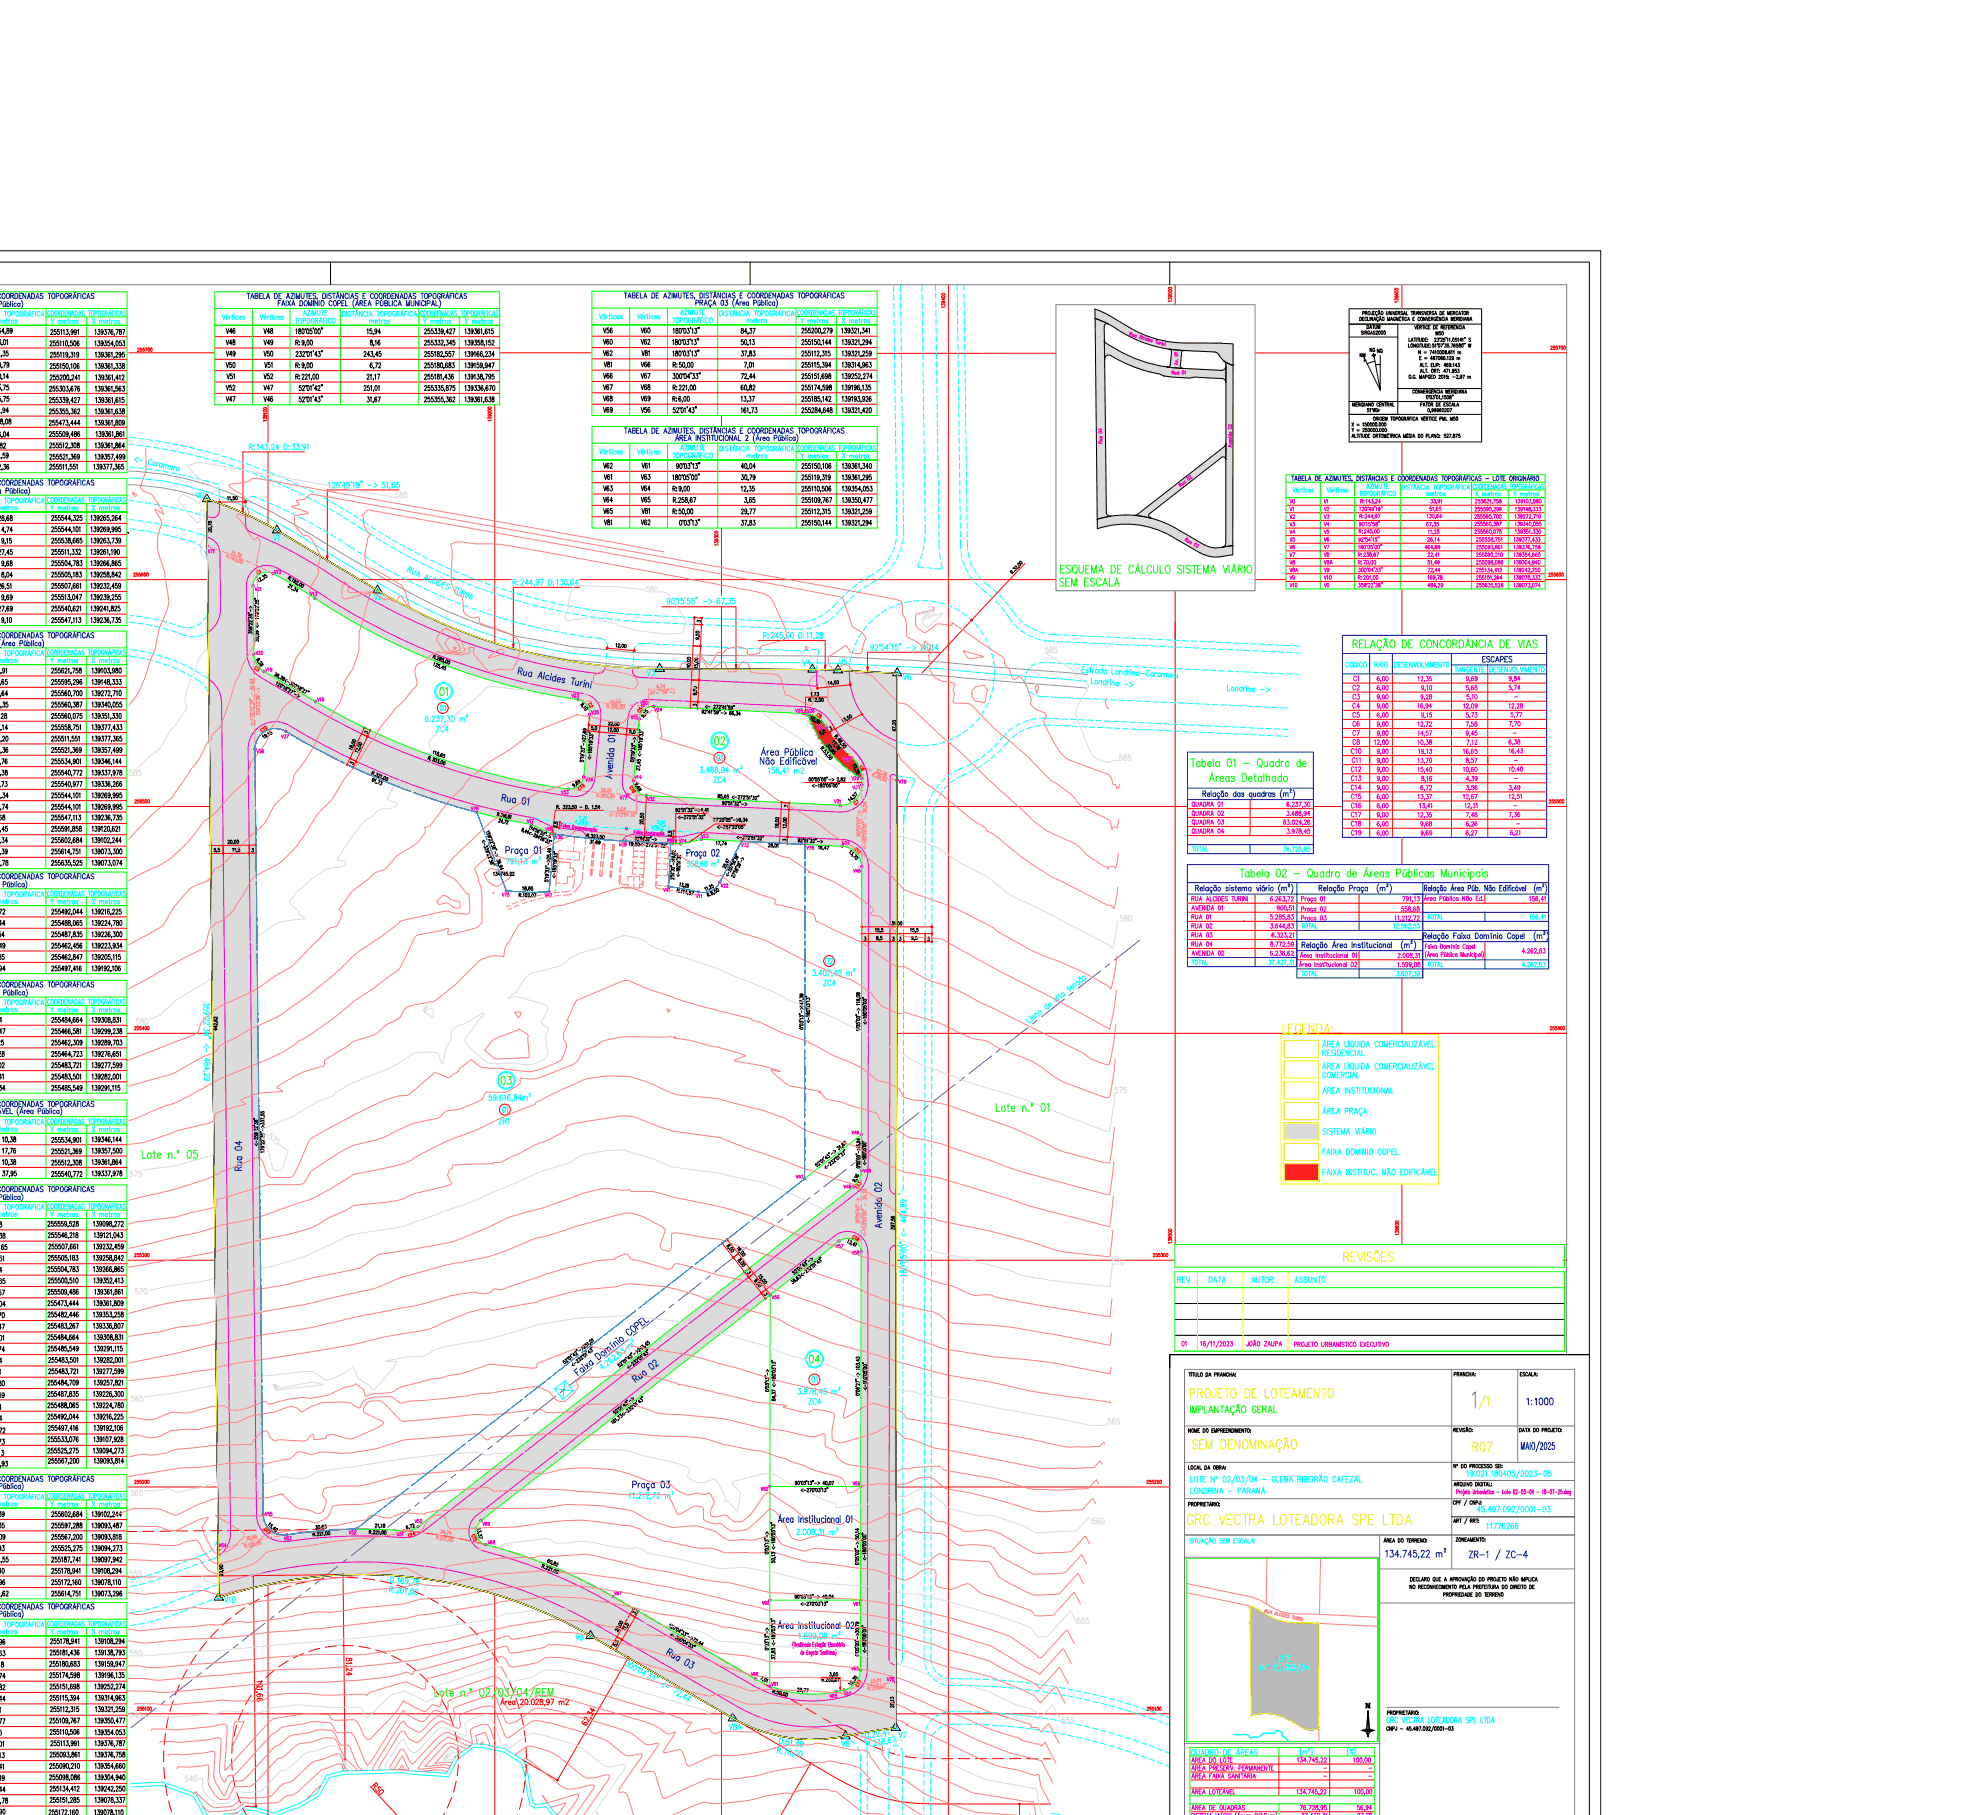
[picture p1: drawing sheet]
<svg xmlns="http://www.w3.org/2000/svg" width="865mm" height="800mm" viewBox="0 0 865 800" stroke-linecap="round" stroke-linejoin="round" font-family="sans-serif">
<defs><g id="words">
<text font-size="8.4" fill="#ff0" x="522.5" y="673.5">GRC VECTRA LOTEADORA SPE LTDA</text>
<text font-size="7.9" fill="#ff0" x="657.6" y="622.3" transform="rotate(-90 657.6 622.3)">/1</text>
<text font-size="7.5" fill="#0ff" x="564.8" y="456.5">LEGENDA:</text>
<text font-size="7.5" fill="#0f0" x="523.9" y="617.4">PROJETO DE LOTEAMENTO</text>
<text font-size="7.5" fill="#ff0" x="648.4" y="641">R07</text>
<g font-size="7.1" fill="#0f0">
<text x="466.4" y="259.6">SEM ESCALA</text>
<text x="356" y="602.2">04</text>
</g>
<g font-size="7.1" fill="#0ff">
<text x="193" y="308">01</text>
<text x="314.3" y="329.5">02</text>
<text x="220.1" y="479.4">03</text>
</g>
<text font-size="6.6" fill="#00f" x="108" y="517.2" transform="rotate(-90 108 517.2)">Rua 04</text>
<text font-size="6.2" fill="#0ff" x="369.4" y="294.6">V5</text>
<text font-size="6.2" fill="#dcdcdc" x="59.3" y="453">580</text>
<text font-size="5.7" x="264.9" y="178.2">V68</text>
<g font-size="5.7" fill="#0ff">
<text x="85.7" y="220.8">V0</text>
<text x="119.6" y="239.5">V1</text>
<text x="164" y="265.6">V2</text>
<text x="652.6" y="293.2">ESCAPES</text>
<text x="284.3" y="299.2">V3</text>
<text x="353.1" y="294.6">V4</text>
<text x="397.6" y="300.9">V6</text>
<text x="191.6" y="323.8">ZC4</text>
<text x="313.6" y="346.1">ZC4</text>
<text x="362.3" y="435.7">ZC4</text>
<text x="220.5" y="491.8">01</text>
<text x="219.1" y="496.7">ZR1</text>
<text x="518.2" y="566.6">REV</text>
<text x="532.3" y="566.6">DATA</text>
<text x="551" y="566.6">AUTOR</text>
<text x="570.1" y="566.6">ASSUNTO</text>
<text x="361.6" y="610.7" transform="rotate(-90 361.6 610.7)">01</text>
<text x="355.6" y="620.2">ZC4</text>
<text x="98.1" y="707.7">V10</text>
<text x="252.9" y="724.3">V9</text>
<text x="561.6" y="733.8">LOTE</text>
<text x="320.7" y="763.8">V8A</text>
<text x="395.5" y="767.3">V7</text>
<text x="370.4" y="771.2">V8</text>
</g>
<g font-size="5.7" fill="#dcdcdc">
<text x="173.6" y="220.5">585</text>
<text x="56.1" y="343.3">585</text>
<text x="490.7" y="483">575</text>
<text x="56.4" y="520">575</text>
<text x="489.7" y="558.8">570</text>
<text x="56.8" y="660.8">560</text>
<text x="56.4" y="696">555</text>
<text x="56.4" y="731.3">550</text>
<text x="56.4" y="758.5">545</text>
<text x="467.4" y="760.9">550</text>
</g>
<g font-size="5.7" fill="#f00">
<text x="315" y="336.5">01</text>
<text x="363" y="426.2">02</text>
</g>
<text font-size="5.7" fill="#f0f" x="594.8" y="349.6">C14</text>
<g font-size="5.3">
<text x="98.8" y="148.2">V46</text>
<text x="115.4" y="148.2">V48</text>
<text x="98.8" y="153.1">V48</text>
<text x="115.4" y="153.1">V49</text>
<text x="264.9" y="153.1">V60</text>
<text x="281.9" y="153.1">V62</text>
<text x="264.9" y="158">V62</text>
<text x="265.3" y="167.9">V66</text>
<text x="281.9" y="163">V66</text>
<text x="281.9" y="167.9">V67</text>
<text x="98.8" y="173.2">V52</text>
<text x="115.4" y="168.3">V52</text>
<text x="115.4" y="173.2">V47</text>
<text x="264.9" y="172.9">V67</text>
<text x="281.9" y="172.9">V68</text>
<text x="98.8" y="178.2">V47</text>
<text x="115.4" y="178.2">V46</text>
<text x="265.3" y="183.1">V69</text>
<text x="281.9" y="183.1">V56</text>
<text x="281.9" y="212.7">V63</text>
<text x="265.3" y="217.7">V63</text>
<text x="281.9" y="217.7">V64</text>
<text x="265.3" y="222.6">V64</text>
<text x="265.3" y="227.5">V65</text>
<text x="281.9" y="222.6">V65</text>
<text x="281.9" y="232.5">V62</text>
<text x="111.5" y="297">C3</text>
<text x="284.3" y="315.4" transform="rotate(-90 284.3 315.4)">C5</text>
<text x="359.1" y="317.9">C8</text>
</g>
<text font-size="5.3" fill="#0ff" x="605" y="295.3">RAIO</text>
<g font-size="5.3" fill="#f0f">
<text x="595.5" y="305.5">C2</text>
<text x="595.8" y="301.3">C1</text>
<text x="595.5" y="309.4">C3</text>
<text x="595.5" y="313.3">C4</text>
<text x="595.5" y="317.5">C5</text>
<text x="595.5" y="321.4">C6</text>
<text x="595.5" y="325.3">C7</text>
<text x="595.5" y="329.5">C8</text>
<text x="594.8" y="333.4">C10</text>
<text x="594.8" y="341.5">C12</text>
<text x="594.8" y="345.4">C13</text>
<text x="594.8" y="353.5">C15</text>
<text x="594.8" y="357.4">C16</text>
<text x="594.8" y="361.2">C17</text>
<text x="594.8" y="365.5">C18</text>
<text x="594.8" y="369.4">C19</text>
</g>
<text font-size="5.3" fill="#f00" x="197.6" y="314.7" transform="rotate(-90 197.6 314.7)">01</text>
<g font-size="5.3" fill="#ff7f7f">
<text x="258.6" y="313.3">C2</text>
<text x="378.2" y="340.8">C8</text>
</g>
<g font-size="4.9">
<text x="598.7" y="158.8">NM</text>
<text x="375" y="349.2">V30</text>
<text x="379.6" y="356" transform="rotate(-90 379.6 356)">C7</text>
<text x="326" y="374.6">V72</text>
<text x="367.6" y="551.4">V57</text>
<text x="182" y="672.7">V50</text>
<text x="330.2" y="740.1">V66</text>
</g>
<g font-size="4.9" fill="#f0f">
<text x="567.6" y="226.5">V1</text>
<text x="582.8" y="226.5">V2</text>
<text x="567.6" y="233.2">V3</text>
<text x="582.8" y="233.2">V4</text>
<text x="567.6" y="239.9">V5</text>
<text x="582.8" y="239.9">V6</text>
<text x="567.6" y="250.1">V8</text>
<text x="567.6" y="246.6">V7</text>
<text x="582.8" y="250.1">V8A</text>
<text x="582.8" y="246.6">V8</text>
<text x="567.6" y="253.3">V8A</text>
<text x="567.6" y="256.8">V9</text>
<text x="582.8" y="253.3">V9</text>
<text x="582.8" y="256.8">V10</text>
<text x="135.8" y="263.9">V13</text>
<text x="567.6" y="260">V10</text>
<text x="582.8" y="260">V0</text>
<text x="246.6" y="351.4">V33</text>
<text x="220.5" y="396.5">V75</text>
<text x="524.6" y="410.3">RUA 02</text>
<text x="572.9" y="410.3">TOTAL</text>
<text x="339.4" y="574">V56</text>
<text x="520" y="594.4">01</text>
<text x="153.1" y="677.7">V52</text>
<text x="269.9" y="704.5">V67</text>
<text x="335.1" y="708.7">V62</text>
</g>
<g font-size="4.9" fill="#ff7f7f">
<text x="112.5" y="254.4">C1</text>
<text x="95.6" y="683.3">V54</text>
</g>
<text font-size="4.9" fill="#0f0" x="354.9" y="315.4">V26</text>
<text font-size="4.9" fill="#f00" x="257.2" y="345.7">V34</text>
<text font-size="4.9" fill="#0ff" x="524.6" y="376.4">TOTAL</text>
<g font-size="4.4">
<text x="632.2" y="148.9">M50</text>
<text x="603.2" y="156.3">NG</text>
<text x="606.4" y="156.6">NQ</text>
<text x="111.8" y="289.6">V20</text>
<text x="116.1" y="297">V19</text>
<text x="370.8" y="336.5">V28</text>
<text x="293.2" y="372.2">V40</text>
<text x="354.9" y="375.7">V78</text>
<text x="317.1" y="392.3">V22</text>
<text x="374.6" y="501.3">V46</text>
<text x="371.1" y="524.9">V49</text>
</g>
<g font-size="4.4" fill="#f0f">
<text x="567.6" y="223">V0</text>
<text x="582.8" y="223">V1</text>
<text x="567.6" y="229.7">V2</text>
<text x="582.8" y="229.7">V3</text>
<text x="567.6" y="236.4">V4</text>
<text x="582.8" y="236.4">V5</text>
<text x="567.6" y="243.1">V6</text>
<text x="582.8" y="243.1">V7</text>
<text x="260" y="316.1">V35</text>
<text x="287.9" y="314.7">V24</text>
<text x="277.3" y="318.2">V15</text>
<text x="359.5" y="322.4">V27</text>
<text x="123.1" y="326.7">V37</text>
<text x="112.2" y="333">V36</text>
<text x="395.5" y="346.4">V79</text>
<text x="272.3" y="353.5">V77</text>
<text x="206.7" y="358.4">V76</text>
<text x="284.7" y="354.2">V32</text>
<text x="308.3" y="370.4">V73</text>
<text x="298.5" y="372.5">V74</text>
<text x="370.4" y="373.6">V44</text>
<text x="375.4" y="385.9">V45</text>
<text x="350" y="520.7">V47</text>
<text x="374.6" y="554.2">V58</text>
<text x="334.4" y="658.3">V60</text>
<text x="375" y="655.8">V59</text>
<text x="116.1" y="669.2">V55</text>
<text x="124.5" y="680.2">V53</text>
<text x="214.1" y="681.9">V68</text>
<text x="390.2" y="742.2">V70</text>
<text x="365.1" y="749.7">V65</text>
<text x="371.1" y="748.6">V64</text>
</g>
<g font-size="4.4" fill="#ff7f7f">
<text x="119.9" y="254">V12</text>
<text x="251.2" y="308.7">V23</text>
<text x="281.5" y="311.9">V80</text>
<text x="272" y="374.3">V39</text>
<text x="239.2" y="396.5">V42</text>
</g>
<text font-size="4.4" fill="#0f0" x="374.6" y="345">V29</text>
<text font-size="4.4" fill="#f00" x="328.4" y="563">3</text>
<g font-size="4" fill="#f00">
<text x="304.8" y="312.6">3</text>
<text x="278" y="712.6">3</text>
</g>
<g font-size="4">
<text x="159.8" y="324.6">3</text>
<text x="293.9" y="372.2">3</text>
</g>
<text font-size="4" fill="#f0f" x="335.8" y="572.2">3</text>
<text font-size="3.5" x="306.6" y="275.5">3</text>
<g font-size="3.5" fill="#f00">
<text x="345" y="357">3</text>
<text x="344.3" y="371.8">3</text>
</g>
<g font-size="3.5" fill="#f0f">
<text x="573.3" y="801.2">37.427,31</text>
<text x="597.6" y="801.2">27,78</text>
</g>
<g font-size="2.6" fill="#f0f">
<text x="666.8" y="308.3">-</text>
<text x="666.4" y="324.6">-</text>
<text x="666.8" y="336.5">-</text>
<text x="666.8" y="344.3">-</text>
<text x="666.4" y="356.3">-</text>
<text x="667.8" y="364.4">-</text>
<text x="582.8" y="780.7">-</text>
<text x="582.8" y="784.2">-</text>
<text x="602.5" y="784.2">-</text>
<text x="602.5" y="780.7">-</text>
</g>
</g></defs>
<!-- layer: hact ext -->
<g fill="#dbdbdb" stroke="#dbdbdb" stroke-width=".44">
<path d="M91.2 220l5.4 1.8h-5.4z"/>
<path d="M389.4 342.1h6.1v1z"/>
<path d="M276.9 350.3h6.3l.7 .3z"/>
<path d="M155.9 674.1h8z"/>
<path d="M353.1 766.7h9.7z"/>
<path d="M91.4 240.8l6 2h-6z"/>
<path d="M96.2 680.2h12l-6 1.5z"/>
<path d="M112.4 327.4h.4l-.3 1.4z"/>
<path d="M379.5 379.4h.4v1.3z"/>
<path d="M379.7 516.1v1.3z"/>
<path d="M178.1 674.9h1.3z"/>
<path d="M210.3 680h1.9l1 .5z"/>
<path d="M482.8 136.3l2.1 .7h-2.1z"/>
<path d="M541.1 160.1h2.5v.6z"/>
<path d="M495.4 227.1h2.6z"/>
<path d="M483.8 233h.3z"/>
<path d="M541.3 240.9l2.2-.4v.4z"/>
<path d="M534 245.4h4.2z"/>
<path d="M540.5 195.5l-.1 .3z"/>
<path d="M540.4 202.4v.2z"/>
<path d="M500.5 227.2h6z"/>
<path d="M505 227.9h1.7z"/>
<path d="M506.5 228.2l.7 .1z"/>
<path d="M482.8 140.4l2 .7h-2z"/>
<path d="M489.5 227.6h.3z"/>
<path d="M483.8 227.6h5.9l-2.9 .6z"/>
<path d="M539.6 159.1l.5 .3z"/>
<path d="M539.6 241h.9z"/>
<path d="M486.9 149.9l.1 .3z"/>
<path d="M487 158v.3z"/>
<path d="M540.5 168.4v.3z"/>
<path d="M515.5 154h.4z"/>
<path d="M515.7 161.5h4.7z"/>
<path d="M519.9 162.3h1.4z"/>
<path d="M91.2 221.8l10.6 2-5.2-2zM91.2 221.8l10.6 2h-10.6z"/>
<path d="M91.2 223.8l15.9 2.2-5.3-2.2zM91.2 223.8l15.9 2.2h-15.9z"/>
<path d="M91.2 226l20.9 2.3-5-2.3zM91.2 226l20.9 2.3h-20.8z"/>
<path d="M91.3 228.3l25.9 2.7-5.1-2.7zM91.3 228.3l25.9 2.7h-25.9z"/>
<path d="M91.3 231l30.8 2.8-4.9-2.8zM91.3 231l30.8 2.8h-30.7z"/>
<path d="M91.4 233.8l42.5 7-11.8-7zM91.4 233.8l42.5 7h-42.5z"/>
<path d="M91.4 240.8l45.8 2-3.3-2zM91.4 240.8l45.8 2h-39.8z"/>
<path d="M97.4 242.8l43.6 2.3-3.8-2.3zM97.4 242.8l43.6 2.3h-37.7z"/>
<path d="M103.3 245.1l41.8 2.3-4.1-2.3zM103.3 245.1l41.8 2.3h-36.1z"/>
<path d="M109 247.4l40.4 2.7-4.3-2.7zM109 247.4l40.4 2.7h-34.6z"/>
<path d="M114.8 250.1l39.3 2.8-4.7-2.8zM114.8 250.1l39.3 2.8h-33.8z"/>
<path d="M120.3 252.9l38 2.5-4.2-2.5zM120.3 252.9l38 2.5h-33.2z"/>
<path d="M125.1 255.4l37.6 2.6-4.4-2.6zM125.1 255.4l37.6 2.6h-33z"/>
<path d="M129.7 258l36.7 2.3-3.7-2.3zM129.7 258l36.7 2.3h-33z"/>
<path d="M133.4 260.3l34 .5-1-.5zM133.4 260.3l34 .5h-33.1z"/>
<path d="M134.3 260.8l38.2 2.9-5.1-2.9zM134.3 260.8l38.2 2.9h-33.8z"/>
<path d="M138.7 263.7l34.4 .4-.6-.4zM138.7 263.7l34.4 .4h-33.7z"/>
<path d="M139.4 264.1l40.5 3.6-6.8-3.6zM139.4 264.1l40.5 3.6h-34.9z"/>
<path d="M145 267.7l36 .5-1.1-.5zM145 267.7l36 .5h-35.3z"/>
<path d="M145.7 268.2l41.1 2.9-5.8-2.9zM145.7 268.2l41.1 2.9h-36.2z"/>
<path d="M150.6 271.1l39.3 1.4-3.1-1.4zM150.6 271.1l39.3 1.4h-37z"/>
<path d="M152.9 272.5l40.9 1.8-3.9-1.8zM152.9 272.5l40.9 1.8h-37.8z"/>
<path d="M156 274.3l43.4 2.3-5.6-2.3zM156 274.3l43.4 2.3h-39.2z"/>
<path d="M160.2 276.6l40.7 .7-1.5-.7zM160.2 276.6l40.7 .7h-39.5z"/>
<path d="M161.4 277.3l46.7 2.7-7.2-2.7zM161.4 277.3l46.7 2.7h-41.5z"/>
<path d="M166.6 280l43 .5-1.5-.5zM166.6 280l43 .5h-42z"/>
<path d="M167.6 280.5l47.7 2-5.7-2zM167.6 280.5l47.7 2h-43.7z"/>
<path d="M171.6 282.5l49.2 1.7-5.5-1.7zM171.6 282.5l49.2 1.7h-45.7z"/>
<path d="M175.1 284.2l47.5 .6-1.8-.6zM175.1 284.2l47.5 .6h-46.2z"/>
<path d="M176.4 284.8l53.6 2-7.4-2zM176.4 284.8l53.6 2h-49.1z"/>
<path d="M180.9 286.8l52.5 .9-3.4-.9zM180.9 286.8l52.5 .9h-50.7z"/>
<path d="M182.7 287.7l54.8 1-4.1-1zM182.7 287.7l54.8 1h-52.3z"/>
<path d="M185.2 288.7l59.8 1.6-7.5-1.6zM185.2 288.7l59.8 1.6h-56.1z"/>
<path d="M188.9 290.3l59.7 .6-3.6-.6zM188.9 290.3l59.7 .6h-58.2z"/>
<path d="M190.4 290.9l62.2 .8-4-.8zM190.4 290.9l62.2 .8h-60.3z"/>
<path d="M192.3 291.7l67.9 1.1-7.6-1.1zM192.3 291.7l67.9 1.1h-65z"/>
<path d="M195.2 292.8l72.6 .9-7.6-.9zM195.2 292.8l72.6 .9h-70.3z"/>
<path d="M197.5 293.7l73.9 .2-3.6-.2zM197.5 293.7l73.9 .2h-73.2z"/>
<path d="M198.2 293.9l77.3 .4-4.1-.4zM198.2 293.9l77.3 .4h-76.3z"/>
<path d="M199.2 294.3l83.9 .4-7.6-.4zM199.2 294.3l83.9 .4h-82.7z"/>
<path d="M200.4 294.7l90.4 .2zM200.4 294.7l90.4 .2z"/>
<path d="M200.8 294.9l157.4 .3zM200.8 294.9l157.4 .3h-156.5z"/>
<path d="M201.7 295.2h162.1zM201.7 295.2h162.1z"/>
<path d="M201.9 295.2l167.6 .3-5.7-.3zM201.9 295.2l167.6 .3h-167z"/>
<path d="M202.5 295.5l191.7 1.2-24.7-1.2zM202.5 295.5l191.7 1.2h-188.1z"/>
<path d="M206.1 296.7l189.4 .1zM206.1 296.7l189.4 .1z"/>
<path d="M206.4 296.8l189.1 2.4v-2.4zM206.4 296.8l189.1 2.4h-181.4z"/>
<path d="M214.1 299.2l181.4 2.3v-2.3zM214.1 299.2l181.4 2.3h-173.4z"/>
<path d="M222.1 301.5l173.4 2.1v-2.1zM222.1 301.5l173.4 2.1h-165.2z"/>
<path d="M230.3 303.6l165.2 1.9v-1.9zM230.3 303.6l165.2 1.9h-157.1z"/>
<path d="M238.4 305.5l157.1 1.6v-1.6zM238.4 305.5l157.1 1.6h-148.9z"/>
<path d="M246.6 307.1l148.9 1.3v-1.3zM246.6 307.1l148.9 1.3h-140.7z"/>
<path d="M254.8 308.4l140.7 1v-1zM254.8 308.4l140.7 1h-133.5z"/>
<path d="M262 309.4l133.5 .8v-.8zM262 309.4l133.5 .8h-126.4z"/>
<path d="M269.1 310.2l126.4 .6v-.6zM269.1 310.2l126.4 .6h-119.3z"/>
<path d="M276.2 310.8l119.3 .4v-.4zM276.2 310.8l119.3 .4h-112.1z"/>
<path d="M283.4 311.2l112.1 .2v-.2zM283.4 311.2l112.1 .2h-107.4z"/>
<path d="M288.1 311.4l107.4 3.2v-3.2zM288.1 311.4l107.4 3.2h-41.1z"/>
<path d="M354.4 314.6l41.1 .1zM354.4 314.6l41.1 .1z"/>
<path d="M356.1 314.7l39.4 .5v-.5zM356.1 314.7l39.4 .5h-37.7z"/>
<path d="M357.8 315.2l37.7 .7v-.7zM357.8 315.2l37.7 .7h-36.2z"/>
<path d="M359.3 315.9l36.2 .9v-.9zM359.3 315.9l36.2 .9h-34.7z"/>
<path d="M360.8 316.8l34.7 1.1v-1.1zM360.8 316.8l34.7 1.1h-33.4z"/>
<path d="M362.1 317.9l33.4 1.3v-1.3zM362.1 317.9l33.4 1.3h-32.2z"/>
<path d="M363.3 319.2l32.2 1.4v-1.4zM363.3 319.2l32.2 1.4h-31.2z"/>
<path d="M364.3 320.6l31.2 2.5v-2.5zM364.3 320.6l31.2 2.5h-29.7z"/>
<path d="M365.8 323.1l29.7 2.5v-2.5zM365.8 323.1l29.7 2.5h-28z"/>
<path d="M367.5 325.6l28 2.3v-2.3zM367.5 325.6l28 2.3h-26.2z"/>
<path d="M369.3 327.9l26.2 2.2v-2.2zM369.3 327.9l26.2 2.2h-24.2z"/>
<path d="M371.3 330.1l24.2 2.1v-2.1zM371.3 330.1l24.2 2.1h-22.1z"/>
<path d="M373.4 332.2l22.1 1.9v-1.9zM373.4 332.2l22.1 1.9h-19.9z"/>
<path d="M375.6 334.1l19.9 2v-2zM375.6 334.1l19.9 2h-17.3z"/>
<path d="M378.2 336.1l17.3 1.8v-1.8zM378.2 336.1l17.3 1.8h-14.7z"/>
<path d="M380.8 337.9l14.7 1.6v-1.6zM380.8 337.9l14.7 1.6h-12z"/>
<path d="M383.5 339.5l12 1.4v-1.4zM383.5 339.5l12 1.4h-9.1z"/>
<path d="M386.4 340.9l9.1 1.2v-1.2zM386.4 340.9l9.1 1.2h-6.1z"/>
<path d="M389.4 342.1l3 1h3.1zM392.4 343.1h3.1v.9z"/>
<path d="M256 308.7l4.4 .5zM256 308.7l4.4 .5h-3.4z"/>
<path d="M257.3 309.4l8.7 .4-4-.4zM257.3 309.4l8.7 .4h-8.1z"/>
<path d="M257.9 309.8l11.2 .4-3.1-.4zM257.9 309.8l11.2 .4h-10.9z"/>
<path d="M258.2 310.2l16.5 .4-5.6-.4zM258.2 310.2l16.5 .4h-16z"/>
<path d="M258.7 310.6l17.5 .2zM258.7 310.6l17.5 .2z"/>
<path d="M258.8 310.8l24.6 .4-7.2-.4zM258.8 310.8l24.6 .4h-24.4z"/>
<path d="M259 311.2l29.1 .2zM259 311.2l29.1 .2h-28.9z"/>
<path d="M259.2 311.4h28.9zM259.2 311.4l27.8 .1z"/>
<path d="M259.2 311.5h27.8zM259.2 311.5l27.3 .1z"/>
<path d="M259.3 311.6h27.2zM259.3 311.6l26.6 .1z"/>
<path d="M259.4 311.7l25.4 .5 1.1-.5zM259.4 311.7l25.4 .5h-25.3z"/>
<path d="M259.5 312.2l24.8 .5 .5-.5zM259.5 312.2l24.8 .5h-24.6z"/>
<path d="M259.7 312.7h24.6zM259.7 312.7l24.2 .2z"/>
<path d="M259.8 312.9l23.3 .8 .8-.8zM259.8 312.9l23.3 .8h-23.2z"/>
<path d="M259.9 313.7h23.2zM259.9 313.7h23.2z"/>
<path d="M259.9 313.7l22.6 1 .6-1zM259.9 313.7l22.6 1h-22.6z"/>
<path d="M259.9 314.7l22.5 .2 .1-.2zM259.9 314.7l22.5 .2h-22.5z"/>
<path d="M259.9 314.9l22.2 .8 .3-.8zM259.9 314.9l22.2 .8h-22.2z"/>
<path d="M259.9 315.7l22 1.2 .2-1.2zM259.9 315.7l22 1.2h-22.1z"/>
<path d="M259.8 316.9l19.7 25.6 2.4-25.6zM259.8 316.9l19.7 25.6h-22.1z"/>
<path d="M257.4 342.5l22 1 .1-1zM257.4 342.5l22 1h-22.2z"/>
<path d="M257.2 343.5l22.1 .7 .1-.7zM257.2 343.5l22.1 .7h-22.4z"/>
<path d="M256.9 344.2l22.4 .3v-.3zM256.9 344.2l22.4 .3h-22.5z"/>
<path d="M256.8 344.5l22.5 .8v-.8zM256.8 344.5l22.5 .8h-23z"/>
<path d="M256.3 345.3l23.1 .2zM256.3 345.3l23.1 .2h-23.2z"/>
<path d="M256.2 345.5l23.3 .8-.1-.8zM256.2 345.5l23.3 .8h-24z"/>
<path d="M255.5 346.3h24zM255.5 346.3h24z"/>
<path d="M255.5 346.3l24.2 .7-.2-.7zM254.7 347l.8-.7 24.2 .7z"/>
<path d="M254.7 347l25.2 .3-.2-.3zM254 347.3l.7-.3 25.2 .3z"/>
<path d="M254 347.3l25.9 .2zM253.7 347.5h26.2z"/>
<path d="M253.7 347.5l26.4 .3-.2-.3zM252.7 347.8l1-.3 26.4 .3z"/>
<path d="M252.7 347.8l27.5 .1zM251.7 347.9h28.5z"/>
<path d="M251 347.9l29.4 .4-.2-.4zM251 347.9l29.4 .4h-26.7z"/>
<path d="M253.7 348.3l27.1 .4-.4-.4zM253.7 348.3l27.1 .4h-23.6z"/>
<path d="M257.2 348.7l23.9 .4-.3-.4zM257.2 348.7l23.9 .4h-20.4z"/>
<path d="M260.7 349.1l20.8 .3-.4-.3zM260.7 349.1l20.8 .3h-17.8z"/>
<path d="M263.7 349.4l18.2 .3-.4-.3zM263.7 349.4l18.2 .3h-13.9z"/>
<path d="M268 349.7l14.3 .3-.4-.3zM268 349.7l14.3 .3z"/>
<path d="M270.4 350l12.5 .3-.6-.3zM270.4 350l12.5 .3z"/>
<path d="M275.6 350.3h7.6zM275.6 350.3h7.6z"/>
<path d="M276.9 350.3l7 .3zM282 350.6l3 .1z"/>
<path d="M155.9 674.1l11.9 .1zM150.8 674.2h17z"/>
<path d="M150.8 674.2l20.2 .2zM148.6 674.4h22.4z"/>
<path d="M148.6 674.4l25.6 .2zM144.7 674.6l3.9-.2 25.6 .2z"/>
<path d="M144.7 674.6l33.4 .3-3.9-.3zM141.5 674.9l3.2-.3 33.4 .3z"/>
<path d="M141.5 674.9l39 .2-2.4-.2zM138.5 675.1l3-.2 39 .2z"/>
<path d="M138.5 675.1l46.9 .4-4.9-.4zM134 675.5l4.5-.4 46.9 .4z"/>
<path d="M134 675.5l52.7 .2zM132.5 675.7h54.2z"/>
<path d="M132.5 675.7l60.2 .8-6-.8zM126.7 676.5l5.8-.8 60.2 .8z"/>
<path d="M126.7 676.5l66.1 .1zM126.4 676.6h66.4z"/>
<path d="M126.4 676.6l72.5 1-6.1-1zM120.3 677.6l6.1-1 72.5 1z"/>
<path d="M120.3 677.6l79.6 .2zM119.5 677.8h80.4z"/>
<path d="M119.5 677.8l85.4 1-5-1zM114.2 678.8l5.3-1 85.4 1z"/>
<path d="M114.2 678.8l92.9 .4-2.2-.4zM112.3 679.2l1.9-.4 92.9 .4z"/>
<path d="M112.3 679.2l98.7 1-3.9-1zM108.2 680.2l4.1-1 98.7 1z"/>
<path d="M108.2 680.2l106 .7-3.2-.7zM105.1 680.9l3.1-.7 106 .7z"/>
<path d="M105.1 680.9l111.9 .8-2.8-.8zM102.2 681.7l2.9-.8 111.9 .8z"/>
<path d="M102.2 681.7l118.6 1-3.8-1zM98.6 682.7l3.6-1 118.6 1z"/>
<path d="M98.6 682.7l124.3 .7-2.1-.7zM96.3 683.4l2.3-.7 124.3 .7z"/>
<path d="M96.3 683.4l131 1.3-4.4-1.3zM96.3 683.4l131 1.3h-131z"/>
<path d="M96.3 684.7l137.3 2.1-6.3-2.1zM96.3 684.7l137.3 2.1h-137.3z"/>
<path d="M96.3 686.8l143.7 2.4-6.4-2.4zM96.3 686.8l143.7 2.4h-143.7z"/>
<path d="M96.3 689.2l149.9 2.5-6.2-2.5zM96.3 689.2l149.9 2.5h-149.9z"/>
<path d="M96.3 691.7l155.2 2.4-5.3-2.4zM96.3 691.7l155.2 2.4h-155.1z"/>
<path d="M159.1 694.1l92.6 .1zM159.1 694.1l92.6 .1z"/>
<path d="M96.4 694.1h62.7zM96.4 694.1l57.7 .1z"/>
<path d="M96.4 694.2h55.6zM96.4 694.2h57.7z"/>
<path d="M166.1 694.2l86.3 .3-.7-.3zM166.1 694.2l86.3 .3h-80.1z"/>
<path d="M172.3 694.5h80.2zM172.3 694.5h80.2z"/>
<path d="M96.4 694.2l48.5 .4 7.1-.4zM96.4 694.2l48.5 .4h-48.5z"/>
<path d="M173.2 694.5l80.5 .6-1.2-.6zM173.2 694.5l80.5 .6h-73.5z"/>
<path d="M96.4 694.6l41.5 .6 7-.6zM96.4 694.6l41.5 .6h-41.5z"/>
<path d="M180.2 695.1l75.3 .9-1.8-.9zM180.2 695.1l75.3 .9h-68.3z"/>
<path d="M96.4 695.2l34.5 .9 7-.9zM96.4 695.2l34.5 .9h-34.5z"/>
<path d="M187.2 696l70.6 1.1-2.3-1.1zM187.2 696l70.6 1.1h-63.6z"/>
<path d="M96.4 696.1l27.4 1.1 7.1-1.1zM96.4 696.1l27.4 1.1h-27.4z"/>
<path d="M194.2 697.1l64.3 .3-.7-.3zM194.2 697.1l64.3 .3h-62.5z"/>
<path d="M196 697.4l64.4 1-1.9-1zM196 697.4l64.4 1h-59.2z"/>
<path d="M96.4 697.2l20.5 1.5 6.9-1.5zM96.4 697.2l20.5 1.5h-20.5z"/>
<path d="M201.2 698.4l62.3 1.6-3.1-1.6zM201.2 698.4l62.3 1.6h-55.4z"/>
<path d="M96.4 698.7l13.6 1.6 6.9-1.6zM96.4 698.7l13.6 1.6h-13.6z"/>
<path d="M208.1 700l56.4 .5-1-.5zM208.1 700l56.4 .5h-54.4z"/>
<path d="M210.1 700.5l56.7 1.3-2.3-1.3zM210.1 700.5l56.7 1.3h-51.9z"/>
<path d="M96.4 700.3l6.8 1.8 6.8-1.8zM96.4 700.3l6.8 1.8h-6.8z"/>
<path d="M214.9 701.8l55.5 2-3.6-2zM214.9 701.8l55.5 2h-48.9z"/>
<path d="M221.5 703.8l49 .1zM221.5 703.8l49 .1z"/>
<path d="M221.7 703.9l52.8 2.3-4-2.3zM221.7 703.9l52.8 2.3h-46.1z"/>
<path d="M228.4 706.2l50.5 2.5-4.4-2.5zM228.4 706.2l50.5 2.5h-43.9z"/>
<path d="M235 708.7l48.6 2.8-4.7-2.8zM235 708.7l48.6 2.8h-42.1z"/>
<path d="M241.5 711.5l47.3 3-5.2-3zM241.5 711.5l47.3 3h-40.9z"/>
<path d="M247.9 714.5l46.4 3.2-5.5-3.2zM247.9 714.5l46.4 3.2h-40.1z"/>
<path d="M254.2 717.7l46.1 3.4-6-3.4zM254.2 717.7l46.1 3.4h-39.9z"/>
<path d="M260.4 721.1l72.7 19-32.8-19zM260.4 721.1l72.7 19h-39.9z"/>
<path d="M293.2 740.1l42.9 1.6-3-1.6zM293.2 740.1l42.9 1.6h-40.2z"/>
<path d="M393.5 741.7l1.4 .8v-.8zM387.3 742.5l6.2-.8 1.4 .8z"/>
<path d="M295.9 741.7l43.2 1.4-3-1.4zM295.9 741.7l43.2 1.4h-40.8z"/>
<path d="M387.3 742.5l7.6 1.1v-1.1zM379.7 743.6l7.6-1.1 7.6 1.1z"/>
<path d="M298.3 743.1l43.9 1.1-3.1-1.1zM298.3 743.1l43.9 1.1h-41.9z"/>
<path d="M379.7 743.6l15.2 1.4v-1.4zM372.2 745l7.5-1.4 15.2 1.4z"/>
<path d="M300.3 744.2l45.1 1-3.2-1zM300.3 744.2l45.1 1h-43.4z"/>
<path d="M372.2 745l22.7 .7v-.7zM368.6 745.7l3.6-.7 22.7 .7z"/>
<path d="M302 745.2l46.7 .7-3.3-.7zM302 745.2l46.7 .7h-45.5z"/>
<path d="M368.6 745.7l26.3 .7v-.7zM365.3 746.4l3.3-.7 26.3 .7z"/>
<path d="M303.2 745.9l48.7 .6-3.2-.6zM303.2 745.9l48.7 .6h-47.8z"/>
<path d="M365.3 746.4l29.6 .3v-.3zM362 746.7l3.3-.3 29.6 .3z"/>
<path d="M304.1 746.5l51.2 .3-3.4-.3zM304.1 746.5l51.2 .3h-50.7z"/>
<path d="M362 746.7l32.9 .2zM358.6 746.9h36.3z"/>
<path d="M304.6 746.8l54 .1zM304.6 746.8l54 .1z"/>
<path d="M304.8 746.9l90.1 10.5v-10.5zM304.8 746.9l90.1 10.5h-71.9z"/>
<path d="M323 757.4l71.9 1.9v-1.9zM323 757.4l71.9 1.9h-68.4z"/>
<path d="M326.5 759.3l68.4 1.7v-1.7zM326.5 759.3l68.4 1.7h-64.8z"/>
<path d="M330.1 761l64.8 .6v-.6zM330.1 761l64.8 .6h-63.2z"/>
<path d="M331.7 761.6l57 .9 6.2-.9zM331.7 761.6l57 .9h-54.9z"/>
<path d="M333.8 762.5h54.9zM333.8 762.5l53.7 .1z"/>
<path d="M334.2 762.6l46.5 1.2 6.8-1.2zM334.2 762.6l46.5 1.2h-43.1z"/>
<path d="M337.6 763.8h43.1zM337.6 763.8l42.5 .1z"/>
<path d="M337.9 763.9l37.4 .9 4.8-.9zM337.9 763.9l37.4 .9h-33.9z"/>
<path d="M341.4 764.8l31.4 .5 2.5-.5zM341.4 764.8l31.4 .5h-29.2z"/>
<path d="M343.6 765.3l27.3 .3 1.9-.3zM343.6 765.3l27.3 .3h-25.7z"/>
<path d="M345.2 765.6l23.7 .4 2-.4zM345.2 765.6l23.7 .4h-21.3z"/>
<path d="M347.6 766l19.3 .3 2-.3zM347.6 766l19.3 .3h-17.8z"/>
<path d="M349.1 766.3l15.9 .2 1.9-.2zM349.1 766.3l15.9 .2z"/>
<path d="M351.6 766.5h13.4zM351.6 766.5l11.2 .2z"/>
<path d="M353.1 766.7l7.9 .1zM355.9 766.8h5.1z"/>
<path d="M91.4 242.8l11.9 2.3-5.9-2.3zM91.4 242.8l11.9 2.3h-11.8z"/>
<path d="M91.5 245.1l17.5 2.3-5.7-2.3zM91.5 245.1l17.5 2.3h-17.5z"/>
<path d="M91.5 247.4l23.3 2.7-5.8-2.7zM91.5 247.4l23.3 2.7h-23.3z"/>
<path d="M91.5 250.1l27.6 2.1-4.3-2.1zM91.5 250.1l27.6 2.1h-27.5z"/>
<path d="M117.1 252.2h2zM117.1 252.2h2z"/>
<path d="M91.6 252.2h25.4zM91.6 252.2h25.5z"/>
<path d="M91.6 252.2h25.4zM91.6 252.2l24.4 .2z"/>
<path d="M118.2 252.2l1.3 .2zM118.2 252.2l1.3 .2z"/>
<path d="M91.6 252.4l23.4 .4 1-.4zM91.6 252.4l23.4 .4h-23.4z"/>
<path d="M91.6 252.8l22.4 .6 1-.6zM91.6 252.8l22.4 .6h-22.4z"/>
<path d="M91.6 253.4l21.5 .7 .9-.7zM91.6 253.4l21.5 .7h-21.5z"/>
<path d="M91.6 254.1l20.9 1 .6-1zM91.6 254.1l20.9 1h-20.9z"/>
<path d="M91.6 255.1l20.4 1 .5-1zM91.6 255.1l20.4 1h-20.4z"/>
<path d="M91.6 256.1l20.1 1 .3-1zM91.6 256.1l20.1 1h-20.1z"/>
<path d="M91.6 257.1l20 1.2 .1-1.2zM91.6 257.1l20 1.2h-20z"/>
<path d="M91.6 258.3l20.4 30-.4-30zM91.6 258.3l20.4 30h-20.1z"/>
<path d="M91.9 288.3l20.5 42-.4-42zM91.9 288.3l20.5 42h-20z"/>
<path d="M92.4 330.3l23.7 337.5-3.7-337.5zM92.4 330.3l23.7 337.5h-20z"/>
<path d="M96.1 667.8l20.1 1.4-.1-1.4zM96.1 667.8l20.1 1.4h-20.1z"/>
<path d="M96.1 669.2l20.4 1.3-.3-1.3zM96.1 669.2l20.4 1.3h-20.4z"/>
<path d="M96.1 670.5l21 1.3-.6-1.3zM96.1 670.5l21 1.3h-21z"/>
<path d="M96.1 671.8l21.7 1.2-.7-1.2zM96.1 671.8l21.7 1.2h-21.7z"/>
<path d="M96.1 673l22.6 1-.9-1zM96.1 673l22.6 1h-22.6z"/>
<path d="M96.1 674l23.7 1-1.1-1zM96.1 674l23.7 1h-23.7z"/>
<path d="M96.1 675l24.9 .7-1.2-.7zM96.1 675l24.9 .7h-24.9z"/>
<path d="M96.1 675.7l26.2 .5-1.3-.5zM96.1 675.7l26.2 .5h-26.2z"/>
<path d="M96.1 676.2l27.6 .3-1.4-.3zM96.1 676.2l27.6 .3h-27.5z"/>
<path d="M96.2 676.5l28.8 .2zM96.2 676.5l28.8 .2z"/>
<path d="M96.2 676.7l24.1 .9 5.5-.9zM96.2 676.7l24.1 .9h-24.1z"/>
<path d="M96.2 677.6l18 1.2 6.1-1.2zM96.2 677.6l18 1.2h-18z"/>
<path d="M96.2 678.8l12 1.4 6-1.4zM96.2 678.8l12 1.4h-12z"/>
<path d="M379.3 339.5l6.2 1-2-1zM379.3 339.5l6.2 1h-5.9z"/>
<path d="M379.6 340.5l6.8 .4-.9-.4zM379.6 340.5l6.8 .4h-6.7z"/>
<path d="M379.7 340.9l9.2 1-2.5-1zM379.7 340.9l9.2 1h-9z"/>
<path d="M379.9 341.9l9.5 .2-.5-.2zM379.9 341.9l9.5 .2h-9.5z"/>
<path d="M379.9 342.1l12.5 1-3-1zM379.9 342.1l12.5 1h-12.4z"/>
<path d="M380 343.1l13.5 .4-1.1-.4zM380 343.1l13.5 .4h-13.5z"/>
<path d="M380 343.5l15.5 .5-2-.5zM380 343.5l15.5 .5h-15.5z"/>
<path d="M380 344l15.5 2v-2zM380 344l15.5 2h-15.5z"/>
<path d="M380 346l15.4 36.1 .1-36.1zM380 346l15.4 36.1h-15.5z"/>
<path d="M379.9 382.1l15.3 134 .2-134zM379.9 382.1l15.3 134h-15.5z"/>
<path d="M379.7 516.1l15.5 35.8v-35.8zM379.7 516.1l15.5 35.8h-15.5z"/>
<path d="M379.7 551.9l15.2 184.3 .3-184.3zM379.7 551.9l15.2 184.3h-15.5z"/>
<path d="M379.4 736.2l15.5 1.3v-1.3zM379.4 736.2l15.5 1.3h-15.6z"/>
<path d="M379.3 737.5l15.6 1.4v-1.4zM379.3 737.5l15.6 1.4h-15.9z"/>
<path d="M379 738.9l15.9 1.3v-1.3zM379 738.9l15.9 1.3h-16.4z"/>
<path d="M378.5 740.2l16.4 1.2v-1.2zM378.5 740.2l16.4 1.2h-17.1z"/>
<path d="M377.8 741.4l17.1 .1zM377.8 741.4l17.1 .1h-17.2z"/>
<path d="M377.7 741.5l10 .9 7.2-.9zM377.7 741.5l10 .9h-10.8z"/>
<path d="M376.9 742.4h10.8zM376.9 742.4l10.4 .1z"/>
<path d="M376.8 742.5l4.9 .9 5.6-.9zM375.9 743.4l.9-.9 4.9 .9z"/>
<path d="M375.9 743.4l3.8 .2 2-.2zM375.4 743.6l.5-.2 3.8 .2z"/>
<path d="M375.4 743.6l1.9 .4 2.4-.4zM374.7 744l.7-.4 1.9 .4z"/>
<path d="M112 290.9l.8 1.3-.5-1.3zM112 290.9l.8 1.3h-.8z"/>
<path d="M112 296l27.2 13.3-22.8-13.3zM112 296l27.2 13.3h-27.1z"/>
<path d="M112.1 309.3l34.5 4.2-7.4-4.2zM112.1 309.3l34.5 4.2h-34.4z"/>
<path d="M112.2 313.5l41.9 3.9-7.5-3.9zM112.2 313.5l41.9 3.9h-41.8z"/>
<path d="M112.3 317.4l49.3 3.8-7.5-3.8zM112.3 317.4l49.3 3.8h-49.3z"/>
<path d="M121.9 321.2h39.7zM121.9 321.2h39.7z"/>
<path d="M112.3 321.2h8.2zM112.3 321.2h9.6z"/>
<path d="M112.3 321.2h8.1zM112.3 321.2h8.2z"/>
<path d="M122.2 321.2l39.8 .2zM122.2 321.2l39.8 .2z"/>
<path d="M112.3 321.2l6.7 .3 1.4-.3zM112.3 321.2l6.7 .3h-6.7z"/>
<path d="M123.3 321.4l39.6 .4-.9-.4zM123.3 321.4l39.6 .4h-38.2z"/>
<path d="M112.3 321.5l5.3 .5 1.4-.5zM112.3 321.5l5.3 .5h-5.3z"/>
<path d="M124.7 321.8l39.6 .6-1.4-.6zM124.7 321.8l39.6 .6h-38.3z"/>
<path d="M112.3 322l4 .8 1.3-.8zM112.3 322l4 .8h-4z"/>
<path d="M112.3 322.8l2.8 .8 1.2-.8zM112.3 322.8l2.8 .8h-2.8z"/>
<path d="M126 322.4l43.3 2.4-5-2.4zM126 322.4l43.3 2.4h-39.3z"/>
<path d="M112.3 323.6l1.9 1.2 .9-1.2zM112.3 323.6l1.9 1.2h-1.9z"/>
<path d="M112.3 324.8l1.1 1.2 .8-1.2zM112.3 324.8l1.1 1.2h-1.1z"/>
<path d="M130 324.8l43.8 1.9-4.5-1.9zM130 324.8l43.8 1.9h-40.6z"/>
<path d="M112.3 326l.5 1.4 .6-1.4zM112.3 326l.5 1.4h-.4z"/>
<path d="M133.2 326.7l43.9 1.4-3.3-1.4zM133.2 326.7l43.9 1.4h-41.3z"/>
<path d="M112.4 327.4l.1 1.4zM112.4 328.8v1.5z"/>
<path d="M135.8 328.1l48 2.6-6.7-2.6zM135.8 328.1l48 2.6h-43.3z"/>
<path d="M140.5 330.7l44.5 .5-1.2-.5zM140.5 330.7l44.5 .5h-43.5z"/>
<path d="M141.5 331.2l51.5 2.9-8-2.9zM141.5 331.2l51.5 2.9h-46z"/>
<path d="M147 334.1l47.5 .4-1.5-.4zM147 334.1l47.5 .4h-46.6z"/>
<path d="M147.9 334.5l53.1 2.2-6.5-2.2zM147.9 334.5l53.1 2.2h-48.6z"/>
<path d="M152.4 336.7l53.5 1.5-4.9-1.5zM152.4 336.7l53.5 1.5h-50.5z"/>
<path d="M155.4 338.2l53.7 .9-3.2-.9zM155.4 338.2l53.7 .9h-51.5z"/>
<path d="M157.6 339.1l59.7 2.2-8.2-2.2zM157.6 339.1l59.7 2.2h-54.9z"/>
<path d="M162.4 341.3l56.1 .3-1.2-.3zM162.4 341.3l56.1 .3h-55.5z"/>
<path d="M163 341.6l62.6 1.7-7.1-1.7zM163 341.6l62.6 1.7h-58.6z"/>
<path d="M167 343.3l66 1.6-7.4-1.6zM167 343.3l66 1.6h-62.3z"/>
<path d="M170.7 344.9l63.2 .2zM170.7 344.9l63.2 .2z"/>
<path d="M171.2 345.1l71 1.5-8.3-1.5zM171.2 345.1l71 1.5h-67.2z"/>
<path d="M175 346.6l75.6 1.2-8.4-1.2zM175 346.6l75.6 1.2h-72.3z"/>
<path d="M178.3 347.8l72.9 .2zM178.3 347.8l72.9 .2z"/>
<path d="M178.5 348l78.7 .7-6-.7zM178.5 348l78.7 .7h-76.7z"/>
<path d="M180.5 348.7l83.2 .7-6.5-.7zM180.5 348.7l83.2 .7h-81.2z"/>
<path d="M182.5 349.4l87.9 .6-6.7-.6zM182.5 349.4l87.9 .6h-86.4z"/>
<path d="M184 350l92.9 .3-6.5-.3zM184 350l92.9 .3h-91.8z"/>
<path d="M185.1 350.3l99.9 .4-8.1-.4zM185.1 350.3l99.9 .4h-98.8z"/>
<path d="M186.2 350.7l99.8 .1zM186.2 350.7l99.8 .1z"/>
<path d="M186.3 350.8l152.7 2.7-53-2.7zM186.3 350.8l152.7 2.7h-144.8z"/>
<path d="M374.8 354.2l5.2 .5v-.5zM373.4 354.7l1.4-.5 5.2 .5z"/>
<path d="M373.4 354.7l6.6 .3v-.3zM372 355l1.4-.3 6.6 .3z"/>
<path d="M372 355h8zM370.5 355h9.5z"/>
<path d="M194.2 353.5l176.3 1.5-31.5-1.5zM194.2 353.5l176.3 1.5h-171.1z"/>
<path d="M199.4 355l180.6 .9v-.9zM199.4 355l180.6 .9h-177.8z"/>
<path d="M202.2 355.9l177.8 2.2v-2.2zM202.2 355.9l177.8 2.2h-169.8z"/>
<path d="M210.2 358.1l169.8 2v-2zM210.2 358.1l169.8 2h-161.8z"/>
<path d="M218.2 360.1l161.8 1.8v-1.8zM218.2 360.1l161.8 1.8h-153.7z"/>
<path d="M226.3 361.9l153.7 1.6v-1.6zM226.3 361.9l153.7 1.6h-145.7z"/>
<path d="M234.3 363.5l145.7 4v-4zM234.3 363.5l145.7 4h-137.1z"/>
<path d="M242.9 367.5l137.1 .2zM242.9 367.5l137.1 .2z"/>
<path d="M244.4 367.7l135.6 1v-1zM244.4 367.7l135.6 1h-127.7z"/>
<path d="M252.3 368.7l127.7 .9v-.9zM252.3 368.7l127.7 .9h-119.8z"/>
<path d="M260.2 369.6l119.8 .4v-.4zM260.2 369.6l119.8 .4h-116z"/>
<path d="M309.2 370l70.8 .3v-.3zM309.2 370l70.8 .3h-63.8z"/>
<path d="M264 370l43.7 .3 1.5-.3zM264 370l43.7 .3h-39.7z"/>
<path d="M268 370.3l37.5 .5 2.2-.5zM268 370.3l37.5 .5h-29.6z"/>
<path d="M316.2 370.3l63.8 .6v-.6zM316.2 370.3l63.8 .6h-53.1z"/>
<path d="M275.9 370.8l25.2 1 4.4-1zM275.9 370.8l25.2 1z"/>
<path d="M326.9 370.9l53.1 1.1v-1.1zM326.9 370.9l53.1 1.1h-30.2z"/>
<path d="M295.7 371.8h5.4zM295.7 371.8l4.5 .2z"/>
<path d="M349.8 372l30.2 .2v-.2zM349.8 372l30.2 .2z"/>
<path d="M354.9 372.2l25 .9 .1-.9zM354.9 372.2l25 .9h-8.5z"/>
<path d="M371.4 373.1l8.5 .1zM371.4 373.1l8.5 .1z"/>
<path d="M372.7 373.2l7.2 .4v-.4zM372.7 373.2l7.2 .4h-5.9z"/>
<path d="M374 373.6l5.9 .6v-.6zM374 373.6l5.9 .6h-4.6z"/>
<path d="M375.3 374.2l4.6 .7v-.7zM375.3 374.2l4.6 .7h-3.5z"/>
<path d="M376.4 374.9l3.5 1v-1zM376.4 374.9l3.5 1h-2.4z"/>
<path d="M377.5 375.9l2.4 1v-1zM377.5 375.9l2.4 1h-1.6z"/>
<path d="M378.3 376.9l1.6 1.2v-1.2zM378.3 376.9l1.6 1.2h-.9z"/>
<path d="M379 378.1l.9 1.3v-1.3zM379 378.1l.9 1.3h-.4z"/>
<path d="M379.5 379.4l.4 1.3zM379.8 380.7l.1 1.4z"/>
<path d="M379.7 517.4v1.4zM379.7 517.4v1.4h-.4z"/>
<path d="M379.3 518.8l.4 1.2v-1.2zM379.3 518.8l.4 1.2h-.9z"/>
<path d="M378.8 520l.9 1.2v-1.2zM378.8 520l.9 1.2h-1.5z"/>
<path d="M378.2 521.2l1.5 1.1v-1.1zM378.2 521.2l1.5 1.1h-2.4z"/>
<path d="M377.3 522.3l2.4 .9v-.9zM376.3 523.2l1-.9 2.4 .9z"/>
<path d="M376.3 523.2l3.4 22.6v-22.6zM347.2 545.8l29.1-22.6 3.4 22.6z"/>
<path d="M374.2 545.8h5.5zM374.2 545.8h5.5z"/>
<path d="M347.2 545.8h25.8zM347.2 545.8h27z"/>
<path d="M374.2 545.8l5.5 .2zM374.2 545.8l5.5 .2z"/>
<path d="M347.2 545.8l24.8 .3 1-.3zM347.2 545.8l24.8 .3h-25.1z"/>
<path d="M375.3 546l4.4 .5v-.5zM375.3 546l4.4 .5h-3.4z"/>
<path d="M346.9 546.1l24 .4 1.1-.4zM346.4 546.5l.5-.4 24 .4z"/>
<path d="M376.3 546.5l3.4 .5v-.5zM376.3 546.5l3.4 .5h-2.4z"/>
<path d="M346.4 546.5l23.6 .6 .9-.6zM345.6 547.1l.8-.6 23.6 .6z"/>
<path d="M377.3 547l2.4 .8v-.8zM377.3 547l2.4 .8h-1.6z"/>
<path d="M378.1 547.8l1.6 .9v-.9zM378.1 547.8l1.6 .9h-.9z"/>
<path d="M378.8 548.7l.9 1v-1zM378.8 548.7l.9 1h-.4z"/>
<path d="M212.1 670.3l157.9-123.2h-24.4zM187.7 670.3l157.9-123.2-133.5 123.2z"/>
<path d="M187.7 670.3l23.5 .9 .9-.9zM186.7 671.2l1-.9 23.5 .9z"/>
<path d="M186.7 671.2l23.9 .8 .6-.8zM185.5 672l1.2-.8 23.9 .8z"/>
<path d="M185.5 672l24.6 1 .5-1zM184.3 673l1.2-1 24.6 1z"/>
<path d="M184.3 673h25.8zM184.2 673h25.9z"/>
<path d="M184.2 673l25.7 .7 .2-.7zM183.2 673.7l1-.7 25.7 .7z"/>
<path d="M183.2 673.7l26.6 .4 .1-.4zM182.3 674.1l.9-.4 26.6 .4z"/>
<path d="M182.3 674.1l27.5 .2zM182 674.3h27.8z"/>
<path d="M182 674.3l27.8 .4v-.4zM180.7 674.7l1.3-.4 27.8 .4z"/>
<path d="M180.7 674.7h29.1zM179.4 674.9h30.3z"/>
<path d="M178.2 674.9l31.5 .3v-.3zM178.2 674.9l31.5 .3h-27.7z"/>
<path d="M182 675.2l27.8 .3-.1-.3zM182 675.2l27.8 .3h-24.4z"/>
<path d="M185.4 675.5l24.5 .9-.1-.9zM185.4 675.5l24.5 .9h-18.8z"/>
<path d="M191.1 676.4l18.8 .1zM191.1 676.4l18.8 .1z"/>
<path d="M192.7 676.5l17.5 .9-.3-.9zM192.7 676.5l17.5 .9h-12.5z"/>
<path d="M197.7 677.4l12.7 .4-.2-.4zM197.7 677.4l12.7 .4h-10.5z"/>
<path d="M199.9 677.8l10.8 .6-.3-.6zM199.9 677.8l10.8 .6h-7.7z"/>
<path d="M203 678.4l8.4 .8-.7-.8zM203 678.4l8.4 .8h-4.3z"/>
<path d="M207.1 679.2h4.3zM207.1 679.2h4.3z"/>
<path d="M207.2 679.2l5 .8-.8-.8zM207.2 679.2l5 .8h-1.9z"/>
<path d="M210.3 680l2.9 .5zM212.7 680.5l1.5 .4z"/>
<path d="M566.2 495l15.2 7.6v-7.6zM566.2 495l15.2 7.6h-15.2z"/>
<path d="M482.8 137l4.2 .9-2.1-.9zM482.8 137l4.2 .9h-4.2z"/>
<path d="M482.8 137.9l6.2 1.1-2-1.1zM482.8 137.9l6.2 1.1h-6.2z"/>
<path d="M482.8 139l8.5 1.4-2.3-1.4zM482.8 139l8.5 1.4h-8.5z"/>
<path d="M482.8 140.4l9.7 .7-1.2-.7zM482.8 140.4l9.7 .7h-7.7z"/>
<path d="M484.8 141.1l9 .8-1.3-.8zM484.8 141.1l9 .8h-7.1z"/>
<path d="M486.7 141.9l8.6 .9-1.5-.9zM486.7 141.9l8.6 .9h-6.7z"/>
<path d="M488.6 142.8l8.5 1-1.8-1zM488.6 142.8l8.5 1h-6.6z"/>
<path d="M490.5 143.8l7.3 .5-.7-.5zM490.5 143.8l7.3 .5h-6.6z"/>
<path d="M491.2 144.3l7.9 .7-1.3-.7zM491.2 144.3l7.9 .7h-6.8z"/>
<path d="M492.3 145l8.4 .9-1.6-.9zM492.3 145l8.4 .9h-7z"/>
<path d="M493.7 145.9l9.1 1-2.1-1zM493.7 145.9l9.1 1h-7.5z"/>
<path d="M495.3 146.9l8.4 .4-.9-.4zM495.3 146.9l8.4 .4h-7.7z"/>
<path d="M496 147.3l10.7 1.2-3-1.2zM496 147.3l10.7 1.2h-8.5z"/>
<path d="M498.2 148.5l8.9 .1zM498.2 148.5l8.9 .1z"/>
<path d="M498.5 148.6l11.3 .9-2.7-.9zM498.5 148.6l11.3 .9h-9.5z"/>
<path d="M500.3 149.5l12.2 .6-2.7-.6zM500.3 149.5l12.2 .6h-10.8z"/>
<path d="M501.7 150.1l11.3 .1zM501.7 150.1l11.3 .1z"/>
<path d="M502 150.2l14.2 .6-3.2-.6zM502 150.2l14.2 .6h-12.7z"/>
<path d="M503.5 150.8l15.9 .3-3.2-.3zM503.5 150.8l15.9 .3h-15z"/>
<path d="M504.4 151.1l18.3 .1zM504.4 151.1l18.3 .1z"/>
<path d="M504.7 151.2l32.1 .1zM504.7 151.2l32.1 .1z"/>
<path d="M504.9 151.3h33.5zM504.9 151.3h33.5z"/>
<path d="M505 151.3h33.8zM505 151.3h33.8z"/>
<path d="M505.1 151.3l38.5 .3zM505.1 151.3l38.5 .3h-37.8z"/>
<path d="M505.8 151.6l37.8 .9v-.9zM505.8 151.6l37.8 .9h-35.1z"/>
<path d="M508.5 152.5l35.1 .8v-.8zM508.5 152.5l35.1 .8h-31.6z"/>
<path d="M512 153.3l31.6 .7v-.7zM512 153.3l31.6 .7h-28.1z"/>
<path d="M515.5 154l28.1 .3v-.3zM515.5 154l28.1 .3h-24.8z"/>
<path d="M518.8 154.3l24.8 .2zM518.8 154.3l24.8 .2z"/>
<path d="M522.2 154.5l21.4 .7v-.7zM522.2 154.5l21.4 .7h-8.2z"/>
<path d="M535.4 155.2h8.2zM535.4 155.2h8.2z"/>
<path d="M535.7 155.2l7.9 .1zM535.7 155.2l7.9 .1z"/>
<path d="M536.1 155.3l7.5 .2zM536.1 155.3l7.5 .2z"/>
<path d="M536.5 155.5l7.1 .2zM536.5 155.5l7.1 .2z"/>
<path d="M536.9 155.7l6.7 .3v-.3zM536.9 155.7l6.7 .3h-6.5z"/>
<path d="M537.1 156l6.5 .4v-.4zM537.1 156l6.5 .4h-6.2z"/>
<path d="M537.4 156.4l6.2 1.1v-1.1zM537.4 156.4l6.2 1.1h-5.5z"/>
<path d="M538.1 157.5l5.5 1v-1zM538.1 157.5l5.5 1h-4.6z"/>
<path d="M539 158.5l4.6 .8v-.8zM539 158.5l4.6 .8h-3.6z"/>
<path d="M540 159.3l3.6 .8v-.8zM540 159.3l3.6 .8h-2.5z"/>
<path d="M541.1 160.1l1.3 .6h1.2zM542.4 160.7h1.2v.3z"/>
<path d="M495.4 227.1l4.6 .1zM492.8 227.2h7.2z"/>
<path d="M492.8 227.2h7.4zM492.8 227.2h7.4z"/>
<path d="M492.8 227.2l9.8 .3zM490.5 227.5l2.3-.3 9.8 .3z"/>
<path d="M490.5 227.5l12.5 .1zM489.8 227.6h13.2z"/>
<path d="M489.8 227.6l15.2 .3-2-.3zM488.1 227.9l1.7-.3 15.2 .3z"/>
<path d="M488.1 227.9l18 .3-1.1-.3zM486.8 228.2l1.3-.3 18 .3z"/>
<path d="M486.8 228.2l20.6 .2-1.3-.2zM485.6 228.4l1.2-.2 20.6 .2z"/>
<path d="M485.6 228.4l23.4 .5-1.6-.5zM483.8 228.9l1.8-.5 23.4 .5z"/>
<path d="M483.8 228.9l26.5 .4-1.3-.4zM483.8 228.9l26.5 .4h-26.5z"/>
<path d="M483.8 229.3l29.4 1.1-2.9-1.1zM483.8 229.3l29.4 1.1h-29.4z"/>
<path d="M483.8 230.4l31 .7-1.6-.7zM483.8 230.4l31 .7h-31z"/>
<path d="M496 231.1l19 .1zM496 231.1l19 .1z"/>
<path d="M483.8 231.1h12.2zM483.8 231.1l10.6 .1z"/>
<path d="M483.8 231.2h10.6zM483.8 231.2h9.1z"/>
<path d="M499 231.2l16.7 .3-.7-.3zM499 231.2l16.7 .3h-13.6z"/>
<path d="M502.1 231.5l13.8 .1zM502.1 231.5l13.8 .1z"/>
<path d="M483.8 231.2l6 .4 3.1-.4zM483.8 231.2l6 .4h-6z"/>
<path d="M502.8 231.6l13.9 .4-.8-.4zM502.8 231.6l13.9 .4h-11.5z"/>
<path d="M483.8 231.6l3 .6 3-.6zM483.8 231.6l3 .6h-3z"/>
<path d="M505.2 232l13 .8-1.5-.8zM505.2 232l13 .8h-10z"/>
<path d="M508.2 232.8l10.4 .2-.4-.2zM508.2 232.8l10.4 .2h-9.8z"/>
<path d="M483.8 232.2l.3 .8 2.7-.8zM483.8 232.2l.3 .8h-.3z"/>
<path d="M508.8 233l11.2 .8-1.4-.8zM508.8 233l11.2 .8h-9z"/>
<path d="M511 233.8l11.1 1.2-2.1-1.2zM511 233.8l11.1 1.2h-8.2z"/>
<path d="M513.9 235l10.7 1.5-2.5-1.5zM513.9 235l10.7 1.5h-8z"/>
<path d="M516.6 236.5l14.5 3.8-6.5-3.8zM516.6 236.5l14.5 3.8h-7.9z"/>
<path d="M523.2 240.3l9.3 .6-1.4-.6zM523.2 240.3l9.3 .6h-8.2z"/>
<path d="M541.3 240.9l2.2 .3v-.3zM538.9 241.2l2.4-.3 2.2 .3z"/>
<path d="M524.3 240.9l9.6 .5-1.4-.5zM524.3 240.9l9.6 .5h-8.8z"/>
<path d="M538.9 241.2l4.6 .2zM538.3 241.4h5.2z"/>
<path d="M525.1 241.4l10.2 .2zM525.1 241.4l10.2 .2h-9.9z"/>
<path d="M538.3 241.4l5.2 .2zM536.8 241.6h6.7z"/>
<path d="M525.4 241.6h11.4zM525.4 241.6h11.4z"/>
<path d="M525.4 241.6l18.1 2.1v-2.1zM525.4 241.6l18.1 2.1h-14.4z"/>
<path d="M529.1 243.7l14.4 .8v-.8zM529.1 243.7l14.4 .8h-12.8z"/>
<path d="M530.7 244.5l12.8 .1zM530.7 244.5l12.8 .1z"/>
<path d="M530.9 244.6l10.4 .3 2.2-.3zM530.9 244.6l10.4 .3h-9.5z"/>
<path d="M531.8 244.9h9.5zM531.8 244.9l8.5 .2z"/>
<path d="M532.3 245.1l6.8 .2 1.2-.2zM532.3 245.1l6.8 .2z"/>
<path d="M533.4 245.3h5.7zM533.4 245.3l4.8 .1z"/>
<path d="M534 245.4l3.4 .2zM535.2 245.6h2.2z"/>
<path d="M540.4 195.8l.1 .3zM540.4 195.8v.3z"/>
<path d="M540.4 196.1l.1 .3zM540.4 196.1l.1 .3h-.3z"/>
<path d="M540.2 196.4l.3 .3v-.3zM540.2 196.4l.3 .3h-.5z"/>
<path d="M540 196.7l.5 .2zM540 196.7l.5 .2h-.7z"/>
<path d="M539.8 196.9l.6 4.5 .1-4.5zM534 201.4l5.8-4.5 .6 4.5z"/>
<path d="M539.4 201.4h1zM539.4 201.4h1z"/>
<path d="M534 201.4h5.1zM534 201.4h5.4z"/>
<path d="M539.4 201.4h1zM539.4 201.4h1z"/>
<path d="M534 201.4h5.1zM533.9 201.4h5z"/>
<path d="M539.6 201.4l.8 .2zM539.6 201.4l.8 .2z"/>
<path d="M533.9 201.4h5zM533.9 201.4l4.8 .2z"/>
<path d="M539.8 201.6h.6zM539.8 201.6h.6z"/>
<path d="M533.8 201.6h4.9zM533.6 201.7h4.9z"/>
<path d="M540 201.6l.4 .2zM540 201.6l.4 .2z"/>
<path d="M540.1 201.8l.3 .2zM540.1 201.8l.3 .2z"/>
<path d="M540.3 202l.1 .2zM540.3 202l.1 .2z"/>
<path d="M507 226.3l31.5-24.6h-4.9zM502.1 226.3l31.5-24.6-26.6 24.6z"/>
<path d="M502.1 226.3h4.9zM501.8 226.5h5z"/>
<path d="M501.8 226.5h5zM501.8 226.5l4.9 .2h-5z"/>
<path d="M501.7 226.7h5zM501.4 226.8h5.1zM501.4 226.8h5.1zM501.4 226.8h5.1z"/>
<path d="M501.4 226.8l5.1 .2zM501.1 227h5.4z"/>
<path d="M501.1 227h5.4zM501 227.1h5.5z"/>
<path d="M501 227.1l5.5 .1zM500.8 227.2h5.7z"/>
<path d="M500.8 227.2h5.7zM500.5 227.2h6zM500.2 227.2h6.3z"/>
<path d="M500.2 227.2l6.3 .1zM500.2 227.2l6.3 .1z"/>
<path d="M500.8 227.3l5.7 .2zM500.8 227.3l5.7 .2z"/>
<path d="M502.6 227.5h3.9zM502.6 227.5h3.9z"/>
<path d="M502.8 227.5l3.8 .2zM502.8 227.5l3.8 .2z"/>
<path d="M504 227.7l2.7 .2zM504 227.7l2.7 .2zM505 227.9h1.7z"/>
<path d="M505.2 227.9l1.6 .2zM505.2 227.9l1.6 .2z"/>
<path d="M505.9 228.1l1.1 .1zM505.9 228.1l1.1 .1z"/>
<path d="M506.5 228.2l.7 .1zM507 228.3l.4 .1z"/>
<path d="M482.8 141.1l3.9 .8-1.9-.8zM482.8 141.1l3.9 .8h-3.9z"/>
<path d="M482.8 141.9l5.5 .8-1.6-.8zM482.8 141.9l5.5 .8h-5.5z"/>
<path d="M488 142.7h.3zM488 142.7h.3z"/>
<path d="M482.8 142.7h5.2zM482.8 142.7h5.2z"/>
<path d="M482.8 142.7h5.2zM482.8 142.7l4.9 .1z"/>
<path d="M488.2 142.7l.3 .1zM488.2 142.7l.3 .1z"/>
<path d="M482.8 142.8h4.9zM482.8 142.8h4.7z"/>
<path d="M482.8 142.8h4.7zM482.8 142.8l4.5 .2z"/>
<path d="M482.8 143h4.5zM482.8 143l4.3 .1z"/>
<path d="M482.8 143.1h4.3zM482.8 143.1l4.2 .2z"/>
<path d="M482.8 143.3h4.2zM482.8 143.3l4.2 .2z"/>
<path d="M482.8 143.5l4.1 .2 .1-.2zM482.8 143.5l4.1 .2h-4.1z"/>
<path d="M482.8 143.7h4.1zM482.8 143.7l4 .2z"/>
<path d="M482.9 143.9l4 6-.1-6zM482.9 143.9l4 6h-4z"/>
<path d="M482.9 149.9l4.1 8.4-.1-8.4zM482.9 149.9l4.1 8.4h-4z"/>
<path d="M483 158.3l4.8 67.5-.8-67.5zM483 158.3l4.8 67.5h-4z"/>
<path d="M483.8 225.8l4 .4v-.4zM483.8 225.8l4 .4h-4z"/>
<path d="M483.8 226.2l4.1 .3-.1-.3zM483.8 226.2l4.1 .3h-4.1z"/>
<path d="M483.8 226.5l4.2 .3-.1-.3zM483.8 226.5l4.2 .3h-4.2z"/>
<path d="M483.8 226.8l4.5 .2-.3-.2zM483.8 226.8l4.5 .2h-4.5z"/>
<path d="M483.8 227l4.7 .3-.2-.3zM483.8 227l4.7 .3h-4.7z"/>
<path d="M483.8 227.3l5 .1zM483.8 227.3l5 .1z"/>
<path d="M483.8 227.4l5.3 .1zM483.8 227.4l5.3 .1z"/>
<path d="M483.8 227.5l5.7 .1zM483.8 227.5l5.7 .1z"/>
<path d="M483.8 227.6v.6h3zM483.8 228.2h3l-3 .7z"/>
<path d="M539.9 159.4l.7 .3zM539.9 159.4l.7 .3z"/>
<path d="M540.2 159.7l.7 .3zM540.2 159.7l.7 .3z"/>
<path d="M540.3 160l.9 .1zM540.3 160l.9 .1z"/>
<path d="M540.4 160.1l1.7 .4zM540.4 160.1l1.7 .4h-1.6z"/>
<path d="M540.5 160.5l1.7 .1zM540.5 160.5l1.7 .1z"/>
<path d="M540.5 160.6l2.8 .4-1.1-.4zM540.5 160.6l2.8 .4h-2.8z"/>
<path d="M540.5 161h3.1zM540.5 161h3.1z"/>
<path d="M540.5 161l3.1 .5v-.5zM540.5 161l3.1 .5h-3.1z"/>
<path d="M540.5 161.5l3.1 7.2v-7.2zM540.5 161.5l3.1 7.2h-3.1z"/>
<path d="M540.5 168.7l3.1 26.8v-26.8zM540.5 168.7l3.1 26.8h-3.1z"/>
<path d="M540.5 195.5l3.1 7.1v-7.1zM540.5 195.5l3.1 7.1h-3.2z"/>
<path d="M540.4 202.6l3.1 36.9 .1-36.9zM540.4 202.6l3.1 36.9h-3.1z"/>
<path d="M540.4 239.5l3.1 .4v-.4zM540.4 239.5l3.1 .4h-3.1z"/>
<path d="M540.4 239.9l3.1 .3v-.3zM540.4 239.9l3.1 .3h-3.2z"/>
<path d="M540.3 240.2l3.2 .3v-.3zM540.3 240.2l3.2 .3h-3.4z"/>
<path d="M540.1 240.5h3.4zM540.1 240.5h3.4z"/>
<path d="M540.1 240.5h3.4zM540.1 240.5l1.8 .2h-2z"/>
<path d="M539.9 240.7h2zM539.8 240.9h1.5z"/>
<path d="M539.8 240.9h1.5zM539.8 240.9l.7 .1z"/>
<path d="M539.3 241.2l.3-.2zM538.9 241.2h.7z"/>
<path d="M487 150.2v.3zM487 150.2v.3z"/>
<path d="M487 150.5l.1 .3zM487 150.5l.1 .3z"/>
<path d="M487 150.8l.3 .3zM487 150.8l.3 .3z"/>
<path d="M487 151.1l.6 .2zM487 151.1l.6 .2z"/>
<path d="M487 151.3l.8 .2zM487 151.3l.8 .2z"/>
<path d="M487 151.5l5.4 2.6-4.6-2.6zM487 151.5l5.4 2.6h-5.4z"/>
<path d="M487 154.1l8.3 1.6-2.9-1.6zM487 154.1l8.3 1.6h-8.3z"/>
<path d="M487 155.7l9.9 .8-1.6-.8zM487 155.7l9.9 .8h-9.9z"/>
<path d="M488.8 156.5h8.2zM488.8 156.5h8.2z"/>
<path d="M487 156.5h1.8zM487 156.5h1.6z"/>
<path d="M487 156.5h1.4zM487 156.5h1.6z"/>
<path d="M489.1 156.5l8 .1zM489.1 156.5l8 .1z"/>
<path d="M487 156.5h1.4zM487 156.5l1.1 .2z"/>
<path d="M489.5 156.6l8 .1zM489.5 156.6l8 .1z"/>
<path d="M487 156.7h1.1zM487 156.7l.8 .1z"/>
<path d="M487 156.8h.8zM487 156.8l.5 .2z"/>
<path d="M489.8 156.7l8.6 .5-.9-.5zM489.8 156.7l8.6 .5h-7.8z"/>
<path d="M487 157l.3 .3 .2-.3zM487 157l.3 .3z"/>
<path d="M487 157.3l.1 .4 .2-.4zM487 157.3l.1 .4z"/>
<path d="M487 157.7v.3zM487 157.7v.3z"/>
<path d="M490.6 157.2l10.9 1.3-3.1-1.3zM490.6 157.2l10.9 1.3h-8.7z"/>
<path d="M492.8 158.5h8.9zM492.8 158.5h8.9z"/>
<path d="M493 158.5l11.7 1.1-3-1.1zM493 158.5l11.7 1.1h-9.6z"/>
<path d="M495.1 159.6l11.7 .6-2.1-.6zM495.1 159.6l11.7 .6h-10.6z"/>
<path d="M496.2 160.2l11.8 .3-1.2-.3zM496.2 160.2l11.8 .3h-10.9z"/>
<path d="M497.1 160.5l14.2 .8-3.3-.8zM497.1 160.5l14.2 .8h-12.5z"/>
<path d="M498.8 161.3l14.5 .3-2-.3zM498.8 161.3l14.5 .3h-13.7z"/>
<path d="M499.6 161.6l15.1 .2-1.4-.2zM499.6 161.6l15.1 .2h-14.5z"/>
<path d="M540.5 161.8v.3zM540.5 161.8l-.1 .3z"/>
<path d="M500.2 161.8l17.1 .4-2.6-.4zM500.2 161.8l17.1 .4h-16.2z"/>
<path d="M501.1 162.2l18.8 .1zM501.1 162.2l18.8 .1z"/>
<path d="M540.4 162.1l.1 .3zM540.4 162.1l-.1 .3z"/>
<path d="M501.6 162.3l19.9 .1zM501.6 162.3l19.9 .1z"/>
<path d="M540.3 162.4l.2 .3zM540.3 162.4l.2 .3h-.4z"/>
<path d="M501.8 162.4l28.5 .4-8.8-.4zM501.8 162.4l28.5 .4h-27.3z"/>
<path d="M540.1 162.7l.4 .1zM539.8 162.8h.7z"/>
<path d="M539.8 162.8l.7 .2zM539.6 163h.9z"/>
<path d="M539.6 163l.9 .2zM539.3 163.2h1.2z"/>
<path d="M539.3 163.2h1.2zM538.9 163.2h1.6z"/>
<path d="M538.9 163.2l1.6 .1zM538.6 163.3h1.9z"/>
<path d="M503 162.8l35.6 .5-8.3-.5zM503 162.8l35.6 .5h-34.1z"/>
<path d="M504.5 163.3l36 .5v-.5zM504.5 163.3l36 .5h-33.9z"/>
<path d="M506.6 163.8l33.9 .7v-.7zM506.6 163.8l33.9 .7h-31.5z"/>
<path d="M509 164.5l31.5 .5v-.5zM509 164.5l31.5 .5h-29.1z"/>
<path d="M511.4 165l29.1 .7v-.7zM511.4 165l29.1 .7h-27.4z"/>
<path d="M513.1 165.7l27.4 .1zM513.1 165.7l27.4 .1z"/>
<path d="M513.4 165.8l27.1 .4v-.4zM513.4 165.8l27.1 .4h-24z"/>
<path d="M516.5 166.2h24zM516.5 166.2h24z"/>
<path d="M526.4 166.2l14.1 .2zM526.4 166.2l14.1 .2z"/>
<path d="M517.5 166.2h8.9zM517.5 166.2l8.1 .2z"/>
<path d="M529.7 166.4h10.8zM529.7 166.4h10.8z"/>
<path d="M519.7 166.4h5.9zM519.7 166.4l5 .2z"/>
<path d="M529.9 166.4l10.6 .3v-.3zM529.9 166.4l10.6 .3z"/>
<path d="M523.7 166.6h1zM523.7 166.6l.9 .1z"/>
<path d="M534.5 166.7h6zM534.5 166.7h6z"/>
<path d="M535.5 166.7l5 .2zM535.5 166.7l5 .2z"/>
<path d="M538.8 166.9h1.7zM538.8 166.9h1.7z"/>
<path d="M539.1 166.9l1.4 .1zM539.1 166.9l1.4 .1z"/>
<path d="M539.4 167l1.1 .2zM539.4 167l1.1 .2z"/>
<path d="M539.8 167.2l.7 .2zM539.8 167.2l.7 .2z"/>
<path d="M540 167.4l.5 .3v-.3zM540 167.4l.5 .3z"/>
<path d="M540.3 167.7l.2 .3zM540.3 167.7l.2 .3z"/>
<path d="M540.4 168l.1 .4zM540.4 168l.1 .4z"/>
<path d="M515.7 154l1 .1zM515.7 154l1 .1z"/>
<path d="M515.9 154.1l1.9 .1zM515.9 154.1l1.9 .1z"/>
<path d="M516.1 154.2l2.3 .1zM516.1 154.2l2.3 .1z"/>
<path d="M516.2 154.3l3.5 .1zM516.2 154.3l3.5 .1z"/>
<path d="M516.3 154.4l4.9 .1zM516.3 154.4l4.9 .1z"/>
<path d="M516.4 154.5h5.8zM516.4 154.5h5.8z"/>
<path d="M516.4 154.5h5.5zM516.4 154.5h5.8z"/>
<path d="M516.4 154.5h5.5zM516.4 154.5l5.4 .1z"/>
<path d="M516.4 154.6h5.3zM516.4 154.6h5.4z"/>
<path d="M516.4 154.6h5.3zM516.4 154.6l5.1 .1z"/>
<path d="M516.4 154.7h5.1zM516.4 154.7l5 .1z"/>
<path d="M516.5 154.8h4.9zM516.5 154.8h4.8z"/>
<path d="M516.5 154.8h4.8zM516.5 154.8l4.7 .2zM516.5 155h4.7zM516.5 155h4.7z"/>
<path d="M516.5 155h4.7zM516.5 155l4.5 .2z"/>
<path d="M516.5 155.2h4.5zM516.5 155.2h4.5z"/>
<path d="M516.5 155.2h4.5zM516.5 155.2l4.4 .2z"/>
<path d="M516.5 155.4l4.4 .3v-.3zM516.5 155.4l4.4 .3h-4.4z"/>
<path d="M516.5 155.7l3.9 5.1 .5-5.1zM516.5 155.7l3.9 5.1h-4.4z"/>
<path d="M516 160.8l4.4 .2zM516 160.8l4.4 .2z"/>
<path d="M516 161l4.4 .1zM516 161l4.4 .1z"/>
<path d="M515.9 161.1l4.5 .1zM515.9 161.1l4.5 .1z"/>
<path d="M515.9 161.2l4.5 .1zM515.9 161.2l4.5 .1z"/>
<path d="M515.8 161.3h4.6zM515.8 161.3h4.6z"/>
<path d="M515.8 161.3l4.6 .2zM515.8 161.3l4.6 .2h-4.7zM515.6 161.5h4.8z"/>
<path d="M515.6 161.5l4.9 .2zM515.5 161.7h5z"/>
<path d="M515.5 161.7h5zM515.3 161.7h5.2z"/>
<path d="M515.3 161.7h5.2zM515.3 161.7h5.2z"/>
<path d="M515.3 161.7l5.2 .1zM515.1 161.8h5.4z"/>
<path d="M515.1 161.8h5.4zM514.9 161.8h5.6z"/>
<path d="M514.7 161.8l5.9 .1zM514.7 161.8l5.9 .1z"/>
<path d="M515.4 161.9l5.3 .2zM515.4 161.9l5.3 .2z"/>
<path d="M516.7 162.1l4.2 .1zM516.7 162.1l4.2 .1z"/>
<path d="M517.3 162.2h3.6zM517.3 162.2h3.6z"/>
<path d="M518.2 162.2l2.9 .1zM518.2 162.2l2.9 .1z"/>
<path d="M519.7 162.3h1.5zM519.7 162.3h1.5z"/>
<path d="M519.9 162.3h1.4zM520.9 162.3l.6 .1z"/>
</g>
<g fill="#b85c00" stroke="#b85c00" stroke-width=".44">
<path d="M356.9 316.8l5.2 1.1-1.3-1.1zM356.9 316.8l5.2 1.1h-4.8z"/>
<path d="M360 323.1l6.5 1-.7-1zM360 323.1l6.5 1h-6z"/>
<path d="M360.5 324.1l7 1.5-1-1.5zM360.5 324.1l7 1.5h-6z"/>
<path d="M361.5 325.6l7.1 1.4-1.1-1.4zM361.5 325.6l7.1 1.4h-6.3z"/>
<path d="M362.3 327l7 .9-.7-.9zM362.3 327l7 .9h-6.3z"/>
<path d="M363 327.9l8 1.9-1.7-1.9zM363 327.9l8 1.9h-6.6z"/>
<path d="M364.4 329.8l6.9 .3-.3-.3zM364.4 329.8l6.9 .3h-6.6z"/>
<path d="M364.7 330.1l8.7 2.1-2.1-2.1zM364.7 330.1l8.7 2.1h-6.9z"/>
<path d="M366.5 332.2l7.2 .3-.3-.3zM366.5 332.2l7.2 .3h-7.1z"/>
<path d="M366.6 332.5l9 1.6-1.9-1.6zM366.6 332.5l9 1.6h-7.3z"/>
<path d="M368.3 334.1l8.1 .9-.8-.9zM368.3 334.1l8.1 .9h-7.4z"/>
<path d="M369 335l7.8 .3-.4-.3zM369 335l7.8 .3h-7.3z"/>
<path d="M369.5 335.3l8.4 1.4-1.1-1.4zM369.5 335.3l8.4 1.4h-6.9z"/>
<path d="M371 336.7l7.2 .6-.3-.6zM371 336.7l7.2 .6h-6.7z"/>
<path d="M371.5 337.3l7.3 .9-.6-.9zM371.5 337.3l7.3 .9h-6.1z"/>
<path d="M372.7 338.2l6.6 1.3-.5-1.3zM372.7 338.2l6.6 1.3h-5.1z"/>
<path d="M374.2 339.5l5.2 .3-.1-.3zM374.2 339.5l5.2 .3h-4.6z"/>
<path d="M374.8 339.8l5 1.6-.4-1.6zM374.8 339.8l5 1.6h-2.8z"/>
<path d="M566.2 512.9l15.2 7.6v-7.6zM566.2 512.9l15.2 7.6h-15.2z"/>
</g>
<!-- layer: predial projeto -->
<g fill="none" stroke="#0f0" stroke-width=".44">
<path d="M111.6 258.3l.4 30a9.1 9.1 0 0 0 4.4 7.7 449.8 449.8 0 0 0 52.9 28.8 302 302 0 0 0 81.3 23M120.3 252.9a6 6 0 0 0-8.7 5.3M120.3 252.8l9.4 5.2 9 5.6M138.7 263.7a288.1 288.1 0 0 0 117 44.9 6 6 0 0 1 4.2 6.3l-2.5 27.6a6 6 0 0 1-6.8 5.3M354.4 314.6l-66.3-3.2a6 6 0 0 0-6.3 5.5l-2.5 27.3a6 6 0 0 0 5.7 6.5l85.5 4.3M356.1 314.7a12 12 0 0 1 8.1 5.9M356.1 314.7a53.5 53.5 0 0 0 23.9 28.5M375.5 334.1a12 12 0 0 1 4.4 9.1M210.2 358.1l16.1 3.8 8 1.6 8.6 4 1.5 .2M379.9 346a9 9 0 0 1-9.4 9M326.9 370.9l-17.7-.9-9.1 2.1-4.4-.3M354.9 372.2l16.5 .9"/>
<path d="M371.3 373.1a9 9 0 0 1 8.5 8.9M379.9 382.1l-.2 134a9 9 0 0 1-3.5 7M379.8 500.2l-25 19.4M376.3 523.2l-192 149.8M369.9 547.1a6 6 0 0 1 6.3-.6 6 6 0 0 1 3.4 5.3M370 547.1l-158 123.3a6 6 0 0 0-2.1 5.9 6 6 0 0 0 4.3 4.6M379.7 551.9l-.3 184.3M339.6 570.9l-.2 172.3M339.4 655.3h40.1M156.9 674.1l14.1 .3 7.1 .5M184.3 672.9a9 9 0 0 1-6.2 1.9M214.2 680.9a220.6 220.6 0 0 1 56.2 22.9l63.4 36.8 5.5 2.6"/>
<path d="M339.4 705.4h40.1M379.3 736.1a9 9 0 0 1-7.2 8.8 50.7 50.7 0 0 1-32.8-1.7"/>
</g>
<!-- layer: cotas vias -->
<g fill="none" stroke="#f00" stroke-width=".44">
<path d="M108.2 221.9v-.7l-11.5 .1v.7M451.9 248.4l-45.4 48.3M306 272.2l-1.9 40M306 275.2l3.3 .2-.5 9.5-3.2-.2 3.2 .2-.6 15-3.3-.2 3.3 .2-.5 9.5-3.2-.2M267.8 284.8l-.1 .9 11.9 1.1 .1-.9M259.5 319.5l-.2 2.8 4.9 .4 .3-2.8-.3 2.8 12 1.1 .2-2.7-.2 2.7 5 .5 .2-2.7M259.9 315.1l-.4 4.5 21.9 2 .5-4.6M366.9 319.1l1.2 2.3-2.5 1.5-1.3-2.3 1.2 2.3-4.3 2.5-1.3-2.3M374.7 300l.1 1.9-14.4 1.5-.2-1.9M380 314.7l-11.8 6.7M159.4 323.4l2.6 1.3-5.1 10.9-2.7-1.3 2.7 1.3-1.3 2.7-2.6-1.2M160.4 320.6l.2 .2-7.6 16.3-.2-.1"/>
<path d="M285.4 350.8l-.4-.1-1.1 20.5h.5M347.8 356.9l-.5 12M348 353.9l-3.4-.2-.9 18 3.4 .2M112.8 372.6l.1 3.5h-3l-.1-3.5 .1 3.5-11.5 .1v-3.5v3.5h-5.5v-3.5M112.9 374.3l-.1-1.7-19.9 .1v1.8M246.9 362.5l-.3 2.5M297 366.4h.1M297 366.4l-.1 2.5M379.9 407.6v1h31v-.9M379.9 408.6v2.9h15.5v-2.9v2.9l15.5 .1v-3M379.9 411.5v3.5h2.9l.1-3.5-.1 3.5 9.6 .1v-3.6M392.4 415.1h.1"/>
<path d="M392.4 415.1h3M395.4 411.5v3.6h3v-3.5v3.5h9.5v-3.5v3.5h3v-3.5M320.5 546.4l19.1 24.5M320.6 546.4l-2.2 1.6 4.9 6.4 2.2-1.7-2.2 1.7 4.9 6.3 2.2-1.7M332.3 561.3l-2.2 1.8 5.6 7 2.2-1.7M277.8 711.6l2.2 1.3-5.8 9.9-2.2-1.3 2.2 1.3-2.7 4.8-2.3-1.3M280.3 709.6l-1-.7-10.1 17.4 1 .5"/>
</g>
<g fill="#f00" stroke="#f00" stroke-width=".44">
<path d="M267.4 285.7v.3l.3-.3zM267.4 286l.3-.3v.3zM267.7 285.7l.2 .3z"/>
<path d="M267.7 285.7l.3 .1zM267.7 285.7l.2-.2 .1 .3zM267.7 285.4v.3z"/>
<path d="M267.5 285.5l.2 .2v-.3zM267.5 285.5l.2 .2h-.3z"/>
<path d="M279.6 286.8l.3 .1v-.2zM279.7 286.5l-.1 .3zM279.4 286.6l.2 .2 .1-.3z"/>
<path d="M279.4 286.6l-.1 .2h.3zM279.3 286.8h.3zM279.4 287l.2 .2v-.4z"/>
<path d="M279.6 286.8l.2 .3zM279.6 286.8l.3 .1z"/>
<path d="M108.5 221l-.3 .2h.3zM108.2 220.9l.3 .1-.3 .2zM108 221l.2 .2z"/>
<path d="M108 221l-.1 .2h.3zM107.9 221.2h.3l-.2 .3zM108.2 221.2l-.2 .3z"/>
<path d="M108.2 221.2v.3l.3-.1zM108.2 221.2h.3z"/>
<path d="M96.4 221.3l.1 .3 .2-.3zM96.7 221.3l-.2 .3zM96.7 221.3v.4l.2-.2z"/>
<path d="M96.7 221.3h.3zM96.7 221.3l.2-.2 .1 .2zM96.7 221v.3l.2-.2z"/>
<path d="M96.5 221.1l.2 .2zM96.5 221.1l.2 .2h-.3z"/>
<path d="M360.1 303.4h.3zM360.2 303.5l.2-.1 .1 .3zM360.4 303.4l.1 .3z"/>
<path d="M360.4 303.4l.2 .1 .1-.2zM360.6 303.1l-.2 .3zM360.4 303v.4z"/>
<path d="M360.1 303.1l.3 .3v-.4zM360.1 303.1l.3 .3h-.3z"/>
<path d="M375 301.6l-.2 .3zM374.8 301.5l.2 .1-.2 .3zM374.6 301.7l.2 .2z"/>
<path d="M374.6 301.7l.2 .2zM374.5 301.9h.3l-.1 .2zM374.8 301.9l-.1 .2z"/>
<path d="M374.8 301.9v.3l.3-.2zM374.8 301.9l.4-.1-.1 .2z"/>
</g>
<g fill="none" stroke="#000" stroke-width=".44">
<path d="M100.3 219.2l.3-.3v1.5M101.2 219.2l.2-.3 .1 1.5M103.3 218.8h-.5v.7a.42 .42 0 0 1 .6 .1 .42 .42 0 0 1-.1 .6 .42 .42 0 0 1-.6-.1M103.9 218.9a.69 .69 0 0 1 .7 .7 .69 .69 0 0 1-.6 .7zM102.2 220.3l-.1 .4M445.8 252.4l.5-.5-.4-.4-.6 .5 1.1 1M446.1 252.2l.9 .2M446.6 250.6l.4-.5 .2 .6a.46 .46 0 0 1 .7 .2 .46 .46 0 0 1-.4 .7l-.1-.1M447.2 252h.1M447.6 250.1l-.1-.1a.4 .4 0 0 1 .4-.6 .4 .4 0 0 1 .4 .5l.1 1 .6-.6M448.8 248.2a.8 .8 0 0 1 .8 .3 .8 .8 0 0 1 .1 .9l-1-.7zM449.2 249.9l.2 .3"/>
<path d="M449.5 247.5a.76 .76 0 0 1 .9 .2 .76 .76 0 0 1 0 .9l-.7-.4zM306.8 279.5v.5l.6 .1a.44 .44 0 0 1 .1-.6 .44 .44 0 0 1 .6 .1 .44 .44 0 0 1-.1 .6M306.9 278.4a.76 .76 0 0 1 .9-.3 .76 .76 0 0 1 .5 .8 .76 .76 0 0 1-.9 .3 .76 .76 0 0 1-.5-.8zM271.6 284l.3-.3-.2 1.5M272.6 284.2l.2-.4 .4 .5-.8 1h.8M273.6 285.3l-.1 .4M274.4 284h.2a.72 .72 0 0 1 .3 .8 .72 .72 0 0 1-.7 .5zM275.6 284.1a.69 .69 0 0 1 .5 .7 .69 .69 0 0 1-.7 .7zM303 292.7l1.3 .1a.66 .66 0 0 1-.7 .6 .66 .66 0 0 1-.6-.7zM303 290a.79 .79 0 0 1 .9-.3 .79 .79 0 0 1 .6 .7l-1.2 .1zM303.1 291a.73 .73 0 0 1 .8-.2 .73 .73 0 0 1 .5 .7 .73 .73 0 0 1-.9 .3 .73 .73 0 0 1-.4-.8zM303.9 293.7l-.1 .8-.9-.6 1.4 .1"/>
<path d="M304.4 292.2l.3 .1M306.1 293v.5l.7 .1a.46 .46 0 0 1 0-.7 .46 .46 0 0 1 .7 .1 .46 .46 0 0 1-.2 .7M306.3 291.3a.73 .73 0 0 1 .9-.3 .73 .73 0 0 1 .4 .8 .73 .73 0 0 1-.8 .2 .73 .73 0 0 1-.5-.7zM306.4 290.2a.73 .73 0 0 1 .8-.3 .73 .73 0 0 1 .5 .8 .73 .73 0 0 1-.8 .2 .73 .73 0 0 1-.5-.7zM307.2 281.2l.4 .3a.46 .46 0 0 1-.5 .3 .46 .46 0 0 1-.3-.5l1.2-.1 .2 .3-.2 .3M307.6 294.4l-1.5-.2 .3 .3M307.6 292.4l.4 .2M308.2 280.7l.3 .1M268.3 318.4a.36 .36 0 0 1 .5-.3 .36 .36 0 0 1 .1 .6l-.7 .9h.8M269.5 318.6v-.2a.34 .34 0 0 1 .5-.1 .34 .34 0 0 1 .1 .5l-.8 .9 .8 .1M270.6 319.7l-.2 .4M271.3 318.4h.2a.72 .72 0 0 1 .4 .8 .72 .72 0 0 1-.7 .6z"/>
<path d="M272.4 318.5a.69 .69 0 0 1 .6 .7 .69 .69 0 0 1-.7 .7zM305.6 303.9v.6l.7 .1a.45 .45 0 0 1 0-.6 .45 .45 0 0 1 .7 0 .45 .45 0 0 1-.2 .7M305.8 302.9a.73 .73 0 0 1 .8-.3 .73 .73 0 0 1 .5 .8 .73 .73 0 0 1-.9 .2 .73 .73 0 0 1-.4-.7zM306.1 305.6l.4 .4a.44 .44 0 0 1-.5 .4 .44 .44 0 0 1-.4-.5 .74 .74 0 0 1 .8-.3 .74 .74 0 0 1 .6 .7h-.2M307 305.1l.4 .1M365.1 300.7l.3-.3 .1 1.5M367 301.2l-.9 .1 .5-1 .1 1.5M367.4 301.6l-.1 .4M368.4 300.1l-.6 .1v.6a.43 .43 0 0 1 .7 0 .43 .43 0 0 1 0 .6 .43 .43 0 0 1-.7 0M369 300.1l.2-.1a.85 .85 0 0 1 .1 1.5l-.3-.3zM371.1 317.4l.2-.3 .7 1.3M371.9 316.7l.6-.3-.1 .7a.46 .46 0 0 1 .7 .3 .46 .46 0 0 1-.6 .5l-.1-.1"/>
<path d="M373.6 317.4l.1 .3M373.9 315.6l-.5 .3 .3 .5a.45 .45 0 0 1 .5-.3 .45 .45 0 0 1 .3 .6 .45 .45 0 0 1-.6 .2M374.7 315.1a.78 .78 0 0 1 .7 .5 .78 .78 0 0 1-.2 .9l-.7-.9zM154.1 330.1l-.2-.3 1.3 .6M154.3 336.3l.3-.5 .4 .5a.43 .43 0 0 1 .7 0 .43 .43 0 0 1-.3 .7M154.5 328.6l-.1 .6h.4a.46 .46 0 0 1 .6-.3 .46 .46 0 0 1 .2 .7 .65 .65 0 0 1-.7-.2 .65 .65 0 0 1-.1-.8zM155.1 327.2a.79 .79 0 0 1 .9 0 .79 .79 0 0 1 .3 .9l-1.1-.4zM155.6 326.2a.75 .75 0 0 1 .9 0 .75 .75 0 0 1 .3 .8l-.9-.1zM156 328.6l.3 .3M156.7 331.3l-.1-.3 1.3 .6M157.9 328.3a.73 .73 0 0 1 .9 .1 .73 .73 0 0 1 .1 .9 .73 .73 0 0 1-.9-.1 .73 .73 0 0 1-.1-.9zM158.2 327.4a.79 .79 0 0 1 .9 0 .79 .79 0 0 1 .3 .9l-1.1-.4z"/>
<path d="M158.5 330.3l-.3 .7-.4-.8a.41 .41 0 0 0-.5-.4 .41 .41 0 0 0-.4 .5l.2 .2M158.6 329.9l.3 .2M261.4 320.1h-.5l-.2 .7a.44 .44 0 0 1 .7 .1 .44 .44 0 0 1-.2 .6 .44 .44 0 0 1-.6-.2M261.9 321.6l-.2 .4M262.6 320.3a.69 .69 0 0 1 .6 .8 .69 .69 0 0 1-.7 .6zM268.1 321.1l.3-.3-.1 1.5M269.1 321.3l.1-.3a.35 .35 0 0 1 .5 0 .35 .35 0 0 1 0 .5l-.8 .9h.8M270.2 322.4l-.1 .4M270.9 321.1h.2a.72 .72 0 0 1 .4 .8 .72 .72 0 0 1-.7 .5zM272.1 321.3l.1-.1a.72 .72 0 0 1 .4 .8 .72 .72 0 0 1-.7 .6zM278.3 321.8l-.6-.1-.1 .6a.44 .44 0 0 1 .7 .1 .44 .44 0 0 1-.2 .7 .44 .44 0 0 1-.6-.2M278.7 323.2l-.1 .4"/>
<path d="M279.5 321.9h.2a.72 .72 0 0 1 .4 .8 .72 .72 0 0 1-.7 .6zM365.6 320.6l.6-.3-.1 .6a.46 .46 0 0 1 .7 .4 .46 .46 0 0 1-.5 .5l-.2-.1M282.2 359.7v.6l.6 .1a.45 .45 0 0 1 .1-.7 .45 .45 0 0 1 .7 .2 .45 .45 0 0 1-.2 .6M282.4 358.7a.73 .73 0 0 1 .8-.3 .73 .73 0 0 1 .5 .8 .73 .73 0 0 1-.9 .2 .73 .73 0 0 1-.4-.7zM95.1 374h-.6l-.1 .6a.45 .45 0 0 1 .7 0 .45 .45 0 0 1-.1 .7 .45 .45 0 0 1-.6-.1M95.6 375.4l-.1 .3M96.8 373.9h-.6l-.1 .7a.44 .44 0 0 1 .7 0 .44 .44 0 0 1-.1 .7 .44 .44 0 0 1-.6-.1M100.5 370.7l.2-.3 .5 .3-.8 1.2h.9M101.8 370.4a.69 .69 0 0 1 .6 .7 .69 .69 0 0 1-.6 .7zM102.5 374.2l.3-.3v1.5M102.8 371.8v.3M103.4 370.4a.66 .66 0 0 1 .7 .7 .66 .66 0 0 1-.7 .6z"/>
<path d="M103.4 374.2l.3-.3 .1 1.5M104.4 375.3v.4M104.6 370.4l.2-.1a.74 .74 0 0 1 .5 .8 .74 .74 0 0 1-.7 .6zM105.6 373.9h-.6v.6a.45 .45 0 0 1 .7 0 .45 .45 0 0 1-.1 .7 .45 .45 0 0 1-.6-.1M111.1 374.1h.6l-.3 .5a.46 .46 0 0 1 .3 .7 .46 .46 0 0 1-.7 0M244.3 362.3v.6l.6 .1a.46 .46 0 0 1 .1-.7 .46 .46 0 0 1 .7 .2 .46 .46 0 0 1-.2 .6M245.7 364l-.1 .9-1.3-.9-.2 .4 .4 .3M245.7 363.6l.3 .1M282.2 361.5h1.4a.66 .66 0 0 1-.7 .7 .66 .66 0 0 1-.7-.7zM283.6 362.5v.9l-.7-.7a.42 .42 0 0 0-.6-.1 .42 .42 0 0 0-.2 .5l.3 .1M283.6 360.9l.3 .1M294.6 366.4v.5l.6 .1a.45 .45 0 0 1 0-.6 .45 .45 0 0 1 .7 .1 .45 .45 0 0 1-.1 .6"/>
<path d="M341.9 363.3v.6l.5-.1a.48 .48 0 0 1 .3-.7 .48 .48 0 0 1 .6 .4 .48 .48 0 0 1-.6 .5l-.4-.7zM341.9 361.6l1.4 .1a.69 .69 0 0 1-.7 .6 .69 .69 0 0 1-.7-.7zM342 360.5l1.2-.1 .2 .3a.75 .75 0 0 1-.8 .5 .75 .75 0 0 1-.6-.7zM343.2 364.7l-1.5-.1 .3 .3M343.2 362.8l.4 .1M345.4 361.8a.74 .74 0 0 1 .9-.2 .74 .74 0 0 1 .4 .8 .75 .75 0 0 1-.9 .1 .75 .75 0 0 1-.4-.7zM345.4 360.7a.73 .73 0 0 1 .9-.3 .73 .73 0 0 1 .5 .8 .73 .73 0 0 1-.9 .2 .73 .73 0 0 1-.5-.7zM346.6 364.9l-1.5-.2 .3 .3M346.7 363.4v.8l-.7-.6a.41 .41 0 0 0-.6-.1 .41 .41 0 0 0-.1 .5l.3 .1M346.7 363l.3 .1M381.1 413h.6l-.3 .7a.44 .44 0 0 1 .3 .6 .44 .44 0 0 1-.7 0M385.9 409.5l.3-.2v1.5"/>
<path d="M387.1 413.3l-.2 .4a.41 .41 0 0 1-.5-.5 .41 .41 0 0 1 .6-.2l-.1 1.2-.5-.2M387.5 409.3h-.5l-.1 .6a.45 .45 0 0 1 .7 0 .45 .45 0 0 1-.1 .7 .45 .45 0 0 1-.6-.1M387.6 414.2l-.1 .4M388.1 410.7l-.1 .3M388.8 412.8h-.6v.6a.45 .45 0 0 1 .6 0 .45 .45 0 0 1 0 .7 .45 .45 0 0 1-.7-.1M389.2 409.3h-.5l-.1 .6a.45 .45 0 0 1 .7 0 .45 .45 0 0 1-.1 .7 .45 .45 0 0 1-.7-.1M393.2 406.3h.7l-.4 .6a.44 .44 0 0 1 .4 .7 .44 .44 0 0 1-.8-.1M393.6 413.1h.6l-.3 .6a.44 .44 0 0 1 .4 .6 .44 .44 0 0 1-.8 0M394.2 406.6l.3-.3v1.5M395.3 407.7l-.1 .4M395.9 406.4l.1-.1a.7 .7 0 0 1 .6 .8 .7 .7 0 0 1-.7 .6zM396.6 413.1h.6l-.3 .6a.44 .44 0 0 1 .4 .6 .44 .44 0 0 1-.8 0"/>
<path d="M397.1 406.4l.1-.1a.71 .71 0 0 1 .5 .8 .71 .71 0 0 1-.6 .6zM401.4 409.6l.3-.3v1.5M402.6 413.3l-.2 .4a.43 .43 0 0 1-.5-.4 .43 .43 0 0 1 .5-.5l.2 1.2-.7 .1M403 409.3h-.6v.6a.46 .46 0 0 1 .6 .1 .46 .46 0 0 1 0 .6 .46 .46 0 0 1-.7-.1M403.1 414.2l-.1 .4M403.6 410.7l-.1 .4M404.2 412.8h-.5l-.1 .7a.44 .44 0 0 1 .7 0 .44 .44 0 0 1-.1 .6 .44 .44 0 0 1-.6-.1M404.7 409.3h-.5l-.1 .6a.46 .46 0 0 1 .7 .1 .46 .46 0 0 1-.1 .6 .46 .46 0 0 1-.6-.1M409.1 413.1h.7l-.4 .6a.45 .45 0 0 1 .4 .6 .45 .45 0 0 1-.8 0M320.5 549.2l.4-.3 .8 .3v-.6a.51 .51 0 0 0-.5 .3 .51 .51 0 0 0 .1 .6 .43 .43 0 0 1-.5 .3 .43 .43 0 0 1-.3-.6zM321.2 550.2l-.3 .2M321.7 550.5l1.1-.5a.76 .76 0 0 1-.3 .8 .76 .76 0 0 1-1-.1z"/>
<path d="M322.4 551.4l1-.6a.67 .67 0 0 1-.2 .9 .67 .67 0 0 1-.9-.1zM325.5 555.4l1.1 .1a.34 .34 0 0 0 0-.6 .34 .34 0 0 0-.5 .1 .52 .52 0 0 1 .1 .9 .52 .52 0 0 1-.8-.1zM325.7 549.6l.3 .1-1.1 .9M325.7 550.8h.5a.45 .45 0 0 1-.2 .6 .45 .45 0 0 1-.6-.2l1.1-.8 .2 .5M326.1 552l-.4 .2M326.1 556.5l-.4 .2M326.6 552.3l.9-.6a.69 .69 0 0 1-.1 .9 .69 .69 0 0 1-.9-.1zM326.6 556.8l.9-.6a.69 .69 0 0 1-.1 .9 .69 .69 0 0 1-.9-.1zM327.5 552.9l.8-.3a.7 .7 0 0 1-.2 .9 .7 .7 0 0 1-.9-.1zM327.5 557.4l.9-.2a.76 .76 0 0 1-.3 .8 .76 .76 0 0 1-.9-.1zM332.6 564.6l-.1 .1a.7 .7 0 0 0 .9 .1 .7 .7 0 0 0 .2-.9 .45 .45 0 0 0-.5 .2 .45 .45 0 0 0 .1 .6l.4-.1M333.2 565.6l-.3 .1"/>
<path d="M334.1 565.4l.6-.2a.67 .67 0 0 1-.2 .9 .67 .67 0 0 1-.9 0zM334.4 566.7l1-.6a.69 .69 0 0 1-.1 1 .69 .69 0 0 1-.9-.1zM335.2 561.9h.4l-1.2 .9M335.6 564.2l-.3 .2M336.4 564.2l.8-.2a.73 .73 0 0 1-.3 .8 .73 .73 0 0 1-.8-.1zM336.4 562.9l-.3-.4-.5 .3a.45 .45 0 0 1 .3 .5 .45 .45 0 0 1-.5 .4 .45 .45 0 0 1-.3-.6M336.8 565.4l1-.6a.69 .69 0 0 1-.1 .9 .69 .69 0 0 1-1 0zM271.9 717.1a.94 .94 0 0 1 1.2 .9 .93 .93 0 0 1-1.2-.9zM272.7 715.7a.78 .78 0 0 1 .9 .1 .78 .78 0 0 1 .3 .8l-.8-.2zM272.8 718.6l-.4 .7-.8-1.3-.4 .3 .2 .4M273.3 714.7a.78 .78 0 0 1 .9 .1 .78 .78 0 0 1 .2 .8l-1-.4zM273.6 717.2l.2 .3"/>
<path d="M274.6 718.2l-.1-.4 1.3 .8M275.1 717.5l-.1-.5 1.2 .8M275.9 715.4l-.3 .5 .5 .4a.45 .45 0 0 1 .3-.6 .45 .45 0 0 1 .6 .3 .45 .45 0 0 1-.4 .6M276.6 717.1l.2 .3M270.6 724.5l-.3 .5 .6 .4a.47 .47 0 0 1 .3-.5 .47 .47 0 0 1 .6 .3 .47 .47 0 0 1-.3 .6l-.2-.1M271.5 723.1l-.3 .4 .5 .4a.44 .44 0 0 1 .4-.5 .44 .44 0 0 1 .5 .4 .44 .44 0 0 1-.4 .5M272.1 724.8l.3 .2"/>
</g>
<!-- layer: vertice -->
<g fill="#0ff" stroke="#0ff" stroke-width=".44">
<path d="M96.1 703.7l-.2 .2 .5 .4zM95.9 703.9l.5 .4h-.5zM95.9 704.3v.2l.5-.2z"/>
<path d="M95.9 704.5l.2 .3 .3-.5zM96.4 704.3v.5h-.3zM96.4 704.3v.5h.4z"/>
<path d="M395.2 296.2l-.2 .3 .5 .3zM395 296.5l.5 .3h-.6zM394.9 296.8l.1 .3 .5-.3z"/>
<path d="M395 297.1l.2 .2 .3-.5zM395.5 296.8v.6l-.3-.1zM395.5 296.8v.6l.4-.1z"/>
<path d="M395.5 296.8l.4 .5 .1-.2zM395.5 296.8h.7l-.2 .3zM395.5 296.8h.7l-.2-.3z"/>
<path d="M395.9 296.2l-.4 .6 .5-.3zM395.5 296.2h.4l-.4 .6zM395.2 296.2l.3 .6v-.6z"/>
<path d="M260 720.6l-.1 .2 .5 .3zM259.9 720.8l.5 .3h-.6zM259.8 721.1l.1 .3 .5-.3z"/>
<path d="M259.9 721.4l.1 .2 .4-.5zM260.4 721.1v.6l-.4-.1zM260.4 721.1v.6l.3-.1z"/>
<path d="M260.4 721.1l.3 .5 .2-.2zM260.4 721.1h.6l-.1 .3zM260.4 721.1h.6l-.1-.3z"/>
<path d="M260.7 720.6l-.3 .5 .5-.3zM260.4 720.5l.3 .1-.3 .5zM260 720.6l.4 .5v-.6z"/>
<path d="M322.7 756.9l-.2 .2 .5 .3zM322.5 757.1l.5 .3h-.5zM322.5 757.4v.3l.5-.3z"/>
<path d="M323 757.4l.4 .5 .2-.2zM323 757.4h.7l-.1 .3zM323 757.4h.7l-.1-.3z"/>
<path d="M323.4 756.9l-.4 .5 .6-.3zM323 756.8l.4 .1-.4 .5zM322.7 756.9l.3 .5v-.6z"/>
</g>
<!-- layer: SELO -->
<g fill="#bababa" stroke="#bababa" stroke-width=".44">
<path d="M551.1 707.9l1.6 .7h-1.6z"/>
<path d="M576.5 762.5h2.8z"/>
<path d="M551.1 708.6l3.1 .7-1.5-.7zM551.1 708.6l3.1 .7h-3.1z"/>
<path d="M551.1 709.3l7.5 2.7-4.4-2.7zM551.1 709.3l7.5 2.7h-7.5z"/>
<path d="M551.1 712l9.5 1-2-1zM551.1 712l9.5 1h-9.4z"/>
<path d="M551.2 713l11.4 .9-2-.9zM551.2 713l11.4 .9h-11.4z"/>
<path d="M551.2 713.9l13.5 .6-2.1-.6zM551.2 713.9l13.5 .6h-13.5z"/>
<path d="M551.2 714.5l15.6 .5-2.1-.5zM551.2 714.5l15.6 .5h-15.6z"/>
<path d="M551.2 715l17.7 .3-2.1-.3zM551.2 715l17.7 .3h-17.7z"/>
<path d="M551.2 715.3l19.9 .2zM551.2 715.3l19.9 .2z"/>
<path d="M551.2 715.5h26.6zM551.2 715.5h26.6z"/>
<path d="M551.2 715.5h27.7zM551.2 715.5h27.7z"/>
<path d="M551.2 715.5l30.3 .1zM551.2 715.5l30.3 .1z"/>
<path d="M551.2 715.6l30.3 39.8v-39.8zM551.2 715.6l30.3 39.8h-29.9z"/>
<path d="M557.9 755.4l23.6 .1zM557.9 755.4l23.6 .1z"/>
<path d="M551.6 755.4h6.3zM551.6 755.4l4.4 .1z"/>
<path d="M551.6 755.5h4.2zM551.6 755.5h4.4z"/>
<path d="M560 755.5l21.5 .3v-.3zM560 755.5l21.5 .3h-19.4z"/>
<path d="M551.6 755.5l2.1 .3 2.1-.3zM551.6 755.5l2.1 .3h-2.1z"/>
<path d="M562.1 755.8l19.4 .6v-.6zM562.1 755.8l19.4 .6h-17.3z"/>
<path d="M551.6 755.8l.2 .6 1.9-.6zM551.6 755.8l.2 .6z"/>
<path d="M564.2 756.4l17.3 .7v-.7zM564.2 756.4l17.3 .7h-15.3z"/>
<path d="M566.2 757.1l15.3 1v-1zM566.2 757.1l15.3 1h-13.5z"/>
<path d="M568 758.1l13.5 3.6v-3.6zM568 758.1l13.5 3.6h-7.2z"/>
<path d="M574.3 761.7l7.2 .4v-.4zM574.3 761.7l7.2 .4h-6.3z"/>
<path d="M575.2 762.1h6.3zM575.2 762.1l5.6 .2z"/>
<path d="M575.5 762.3l3.8 .2 1.5-.2zM575.5 762.3l3.8 .2z"/>
<path d="M576.5 762.5l2.2 .1zM576.7 762.6h2z"/>
</g>
<g fill="none" stroke="#000" stroke-width=".44">
<path d="M.1 110.5h705.6v689.6M.1 115.6h700.6v684.5M145.7 115.6v9.9M330.7 115.6v9.9M515.7 115.6v9.9M482.7 136.3l6.2 2.7M482.8 136.3l1 92.6M489 139l8.8 5.3M482.8 140.4a52.9 52.9 0 0 1 13.4 7 57 57 0 0 0 24.9 7.1M487.8 151.4l-.6-.5-.3-1 .1 8.4a1.78 1.78 0 0 1 2.7-1.6l7.5 3.9 9.3 3.3M487.8 151.5l7.3 4.1 5.8 2.6 7.5 2.4 6.2 1.2M488.6 142.8a1.22 1.22 0 0 0-1.8 1.1l1 81.9a1.69 1.69 0 0 0 2 1.7"/>
<path d="M497.8 144.3a49 49 0 0 0 24.9 6.9l14.1 .1M520.9 155.7l-.5 5.4M521.2 154.5l14.2 .7M522.1 154.5l-.7 .2-.5 .9M522.2 154.5l-6.7-.6 1 1-.5 5.9M535.4 155.2l1.1 .3 .9 .9M536.7 151.2l1.7 .1M537.3 156.3a9.7 9.7 0 0 0 6.3 4.7M538.4 151.3l5.2 .3v9.4M506.5 163.8l4.9 1.1M511.4 165l1.7 .7 5.8 .7a19.8 19.8 0 0 0 7.5-.2l12.4 .7M514.6 161.8l5.3 .5"/>
<path d="M516 160.7a1.22 1.22 0 0 1-1.4 1.1M520.4 161.1a1.22 1.22 0 0 0 1.1 1.3l-1.6-.1 18.7 1a1.89 1.89 0 0 0 1.9-1.9v7.3M538.7 166.9l1.3 .5 .4 1.2M543.6 161l-1.8-.6-2.2-1.3 .6 .6 .3 1.2-.1 78.6-.6 1.3-.9 .4M543.6 161l-.1 79.5M539.8 196.9l-38.5 29.9-1.2 .4M540.4 195.4l-.6 1.4M540.5 195.5l-.1 7.1a1.22 1.22 0 0 0-.6-1.1 1.22 1.22 0 0 0-1.3 .1M538.5 201.7l-31.5 24.6M483.8 228.9v4.2M483.8 233.1a40.2 40.2 0 0 1 32.8 3.4M500.1 227.2a44.2 44.2 0 0 0-16.4 1.7"/>
<path d="M500.1 227.2a44.2 44.2 0 0 1 18.5 5.8l12.5 7.3M506.9 226.3a1.22 1.22 0 0 0-.5 1.2 1.22 1.22 0 0 0 .9 .9M507.4 228.4h.1M516.6 236.5l12.5 7.2a18.4 18.4 0 0 0 13.8 .9h.6v-4.1M531.2 240.2a15.7 15.7 0 0 0 11 .5l1.3-.2M518 574.6h171.8M515.7 597.2h185M518 581.6h171.8M518 588.6h171.8M515.7 602.7v-5.5h185h-185v202.9M524.1 605.2h.9M524.6 605.2v1.5"/>
<path d="M525.2 605.2v1.5M525.4 604.8l-.2 .2M525.7 605.2h.9M526.1 605.2v1.5M526.8 605.2v1.1l.4 .4 .4-.2 .1-1.3M528.1 605.2v1.5h.8M529.3 605.3l.3-.1a.76 .76 0 0 1 .5 .8 .76 .76 0 0 1-.7 .7zM531.7 605.2a.78 .78 0 0 1 .8 .7 .78 .78 0 0 1-.8 .8zM532.9 606.7l.5-1.5 .5 1.5M533.1 606.2h.6M535.4 606l.8-.1v-.6l-.8-.1v1.5M536.8 605.9l.6-.1 .1-.5-.7-.1v1.5"/>
<path d="M537.2 605.9l.4 .8M538 606.7l.5-1.5 .5 1.5M538.2 606.2h.6M540.2 605.2v1.5l-.8-1.5v1.5M541.6 605.5a.48 .48 0 0 0-.5-.3 .48 .48 0 0 0-.4 .5v.4a.49 .49 0 0 0 .3 .6 .49 .49 0 0 0 .6-.4M541.9 605.2v1.5M541.9 605.9h.9M542.8 605.2v1.5M543.3 606.7l.5-1.5 .5 1.5M543.5 606.2h.6M544.7 605.7h.1M544.7 606.6h.1"/>
<path d="M641.1 605.8h.8v-.6l-.8-.2v1.6M642.4 605.8l.8-.1v-.5l-.8-.2v1.6M642.9 605.8l.4 .8M643.7 606.6l.5-1.6 .5 1.6M643.9 606h.6M645.9 605v1.6l-.9-1.6v1.6M647.3 605.4a.48 .48 0 0 0-.6-.4 .48 .48 0 0 0-.3 .6v.4a.49 .49 0 0 0 .3 .6 .49 .49 0 0 0 .6-.4M647.7 605.8h.8M647.7 605v1.6M648.5 605v1.6M649 606.6l.5-1.6 .5 1.6M649.2 606h.6"/>
<path d="M650.4 605.5h.1M650.4 606.5h.1M670.3 605.8h.5M671 605h-.7v1.6h.7M672.3 605.2l-.4-.2-.5 .2 .8 .8-.1 .5-.7-.2M673.5 605.4a.46 .46 0 0 0-.5-.4 .46 .46 0 0 0-.4 .6v.4a.46 .46 0 0 0 .3 .6 .46 .46 0 0 0 .6-.4M673.9 606.6l.5-1.6 .5 1.6M674.1 606h.6M675.3 605v1.6h.6M676.3 606.6l.5-1.6 .5 1.6M676.5 606h.6M677.7 605.5h.1"/>
<path d="M677.7 606.5h.1M524.9 629.8v1.6l-.9-1.6v1.6M525.6 629.9l.1-.1a.79 .79 0 0 1 .6 .8 .79 .79 0 0 1-.7 .8zM526.7 631.4v-1.6l.5 1.6 .5-1.6v1.6M528.1 630.6h.5M528.9 629.8h-.8v1.6h.8M530.4 629.8a.82 .82 0 0 1 .9 .8 .82 .82 0 0 1-.9 .8zM531.9 630.1l.2-.3a.8 .8 0 0 1 .6 .8 .8 .8 0 0 1-.7 .8zM534.2 630.6h.5M535 629.8h-.8v1.6h.8M535.4 631.4v-1.6l.5 1.6 .5-1.6v1.6M536.9 630.7l.7-.1v-.6l-.7-.2v1.6"/>
<path d="M538.1 630.6l.8-.1v-.5l-.8-.2v1.6M538.6 630.6l.4 .8M539.4 630.6h.5M540.2 629.8h-.8v1.6h.8M540.6 630.6h.5M541.4 629.8h-.8v1.6h.8M542.6 629.8v1.6l-.8-1.6v1.6M543.1 629.8a.82 .82 0 0 1 .9 .8 .82 .82 0 0 1-.9 .8zM544.4 629.8v1.6M544.8 631.4v-1.6l.5 1.6 .5-1.6v1.6M546.3 630.6h.5M547.1 629.8h-.8v1.6h.8"/>
<path d="M548.3 629.8v1.6l-.9-1.6v1.6M548.8 629.8h.8M549.2 629.8v1.6M550 630.1l.3-.3a.79 .79 0 0 1 .6 .8 .79 .79 0 0 1-.8 .8zM551.3 630.4h.1M551.3 631.3h.1M640.9 630.4l.8-.1v-.6l-.8-.1v1.6M641.4 630.4l.4 .8M642.2 630.4h.5M643 629.6h-.8v1.6h.8M643.4 629.6l.5 1.6 .5-1.6M644.6 629.6v1.6"/>
<path d="M645.9 629.8h-.9l.9 .9-.3 .5-.6-.2M646.3 631.2l.5-1.6 .4 1.6M646.5 630.7h.6M646.6 629.4l-.1 .2M647 629.3l-.3 .1M647.7 629.8l.3-.2a.71 .71 0 0 1 .7 .9 .71 .71 0 0 1-1 .5zM649 631.1h.1M649 630.1h.1M669.9 629.6a.79 .79 0 0 1 .9 .8 .79 .79 0 0 1-.9 .8zM671.2 631.2l.4-1.6 .5 1.6M671.4 630.7h.5M672.5 629.6h.9"/>
<path d="M672.9 629.6v1.6M673.6 631.2l.5-1.6 .5 1.6M673.8 630.7h.6M676.1 629.6a.78 .78 0 0 1 .9 .8 .78 .78 0 0 1-.9 .8zM677.5 629.8l.3-.2a.75 .75 0 0 1 .6 .8 .75 .75 0 0 1-.8 .7zM679.9 630.4h.7l.1-.7-.8-.1v1.6M681.1 630.4l.8-.1 .1-.6-.9-.1v1.6M681.6 630.4l.4 .8M682.6 629.8l.2-.2a.75 .75 0 0 1 .7 .8 .75 .75 0 0 1-.8 .7zM684.4 629.6l-.1 1.5h-.4l-.1-.4M684.8 630.4h.5M685.6 629.6h-.8v1.6h.8"/>
<path d="M685.9 629.6h.9M686.3 629.6v1.6M687.1 629.8l.3-.2a.75 .75 0 0 1 .7 .8 .75 .75 0 0 1-.8 .7zM688.4 631.1h.1M688.4 630.1h.1M524 646.1v1.6h.7M525.2 646.3l.2-.2a.76 .76 0 0 1 .6 .8 .76 .76 0 0 1-.7 .7zM527.3 646.5a.48 .48 0 0 0-.6-.4 .48 .48 0 0 0-.3 .6v.4a.49 .49 0 0 0 .3 .6 .49 .49 0 0 0 .6-.4M527.7 647.7l.4-1.6 .5 1.6M527.9 647.2h.5M529 646.1v1.6h.7M531.2 646.1a.79 .79 0 0 1 .9 .8 .79 .79 0 0 1-.9 .8z"/>
<path d="M532.5 647.7l.4-1.6 .5 1.6M532.7 647.2h.5M535.1 646.3l.2-.2a.7 .7 0 0 1 .7 .8 .7 .7 0 0 1-.9 .6zM536.3 646.9l.8-.1v-.5l-.8-.2v1.6l.8-.1-.2-.7M537.6 646.9l.7-.1 .1-.5-.8-.2v1.6M538 646.9l.4 .8M538.9 647.7l.5-1.6 .5 1.6M539.1 647.2h.6M540.3 646.6h.1M540.3 647.6h.1M641 655.1l.5-1.6 .5 1.6M641.2 654.6h.6"/>
<path d="M641.8 645.5v1.6l-.8-1.6v1.6M642.3 645.6l.2 .3zM642.3 646h.3M642.4 654.3l.7-.1 .1-.6-.8-.1v1.6M642.8 654.3l.4 .8M643.9 653.6l.1-.1a.75 .75 0 0 1 .6 .8 .75 .75 0 0 1-.7 .7zM644.2 654.8l.3 .5M644.3 645.5a.78 .78 0 0 1 .8 .8 .78 .78 0 0 1-.8 .8zM645 653.5v1.1l.4 .5 .4-.2 .1-1.4M645.8 645.6a.68 .68 0 0 1 .8 .7 .68 .68 0 0 1-.9 .6zM646.3 653.5v1.6M646.8 653.5l.5 1.6 .5-1.6"/>
<path d="M648 646.3h.8l.1-.7-.9-.1v1.6M648.2 653.7l.2-.2a.76 .76 0 0 1 .6 .8 .76 .76 0 0 1-.7 .7zM649.3 646.3l.7-.1 .1-.6-.8-.1v1.6M649.7 646.3l.5 .8M650.5 653.5a.78 .78 0 0 1 .9 .8 .78 .78 0 0 1-.9 .8zM650.9 645.6a.68 .68 0 0 1 .8 .7 .68 .68 0 0 1-1 .6zM651.8 653.5v1.6M652.9 645.9a.49 .49 0 0 0-.6-.4 .49 .49 0 0 0-.4 .6v.4a.48 .48 0 0 0 .4 .6 .48 .48 0 0 0 .6-.4M653.2 653.9a.48 .48 0 0 0-.5-.4 .48 .48 0 0 0-.4 .6v.4a.48 .48 0 0 0 .5 .6 .48 .48 0 0 0 .4-.6h-.3M653.2 646.3h.5M653.6 653.5v1.6M654.1 645.5h-.9v1.6h.9"/>
<path d="M654.1 653.5h.8M654.5 653.5v1.6M655.2 655.1l.4-1.6 .5 1.6M655.2 645.8l-.7-.2v.5l.7 .4v.4h-.8M655.4 654.6h.5M656.4 645.8l-.2-.3-.6 .3 .8 .7v.5l-.8-.1M656.5 653.5v1.6h.7M657.1 645.6a.68 .68 0 0 1 .8 .7 .68 .68 0 0 1-1 .6zM657.6 654h.1M657.6 655h.1M660.2 645.8l-.8-.2v.5l.7 .4 .1 .4h-.9M660.6 646.3h.5"/>
<path d="M661.3 645.5h-.7v1.6h.7M661.7 645.5v1.6M662.2 646.9h.1M662.2 646h.1M524 663.2l.8-.2-.1-.7h-.7v1.6M525.3 663l.8-.1-.1-.6h-.7v1.6M525.7 663l.4 .9M526.8 662.3a.75 .75 0 0 1 .8 .8 .75 .75 0 0 1-.8 .7l-.2-.5zM527.9 663.2l.8-.2-.1-.7h-.7v1.6M529.2 663h.7v-.7h-.7v1.6M529.6 663l.5 .9M530.4 662.3v1.6"/>
<path d="M530.9 663h.5M531.7 662.3h-.8v1.6M532.1 662.3h.8M532.6 662.3v1.6M533.2 663.9l.5-1.6 .5 1.6M533.4 663.3h.6M533.9 662l-.2 .2M534.6 663l.7-.1-.1-.6h-.6v1.6M534.9 663l.5 .9M535.8 662.3v1.6M536.6 662.3h.1a.8 .8 0 0 1 .6 .8 .8 .8 0 0 1-.7 .7l-.3-.5zM537.7 662.8h.1"/>
<path d="M537.7 663.7h.1M610.1 679.9l.5-1.6 .5 1.6M610.3 679.4h.6M610.9 678l-.3 .1M611.5 679h.8v-.6l-.8-.1v1.6M611.9 679l.5 .9M612.8 679h.5M613.6 678.3h-.8v1.6h.8M614 679.9l.5-1.6 .4 1.6M614.1 679.4h.7M616.5 678.3a.78 .78 0 0 1 .8 .8 .78 .78 0 0 1-.8 .8zM618 678.4a.68 .68 0 0 1 .8 .7 .68 .68 0 0 1-1 .6z"/>
<path d="M620.2 678.3h.9M620.6 678.3v1.6M621.3 679h.5M622.1 678.3h-.8v1.6h.8M622.5 679h.7l.1-.6-.8-.1v1.6M622.9 679l.4 .9M623.8 679h.7v-.6l-.7-.1v1.6M624.2 679l.4 .9M625 679h.5M625.8 678.3h-.8v1.6h.8M627 678.3v1.6l-.8-1.6v1.6M627.8 678.4a.68 .68 0 0 1 .8 .7 .68 .68 0 0 1-.9 .6z"/>
<path d="M629 679.7h.1M629 678.8h.1M640 668.7h54.2M640.9 671.2l.5-1.6 .4 1.6M641 670.7h.7M641.7 662a.48 .48 0 0 0-.6-.4 .48 .48 0 0 0-.4 .6v.4a.48 .48 0 0 0 .4 .6 .48 .48 0 0 0 .6-.4M641.9 677.9h.8l-.8 1.6h.8M642 662.4l.8-.1v-.6l-.8-.1v1.6M642.2 670.3h.7l.1-.6-.8-.1v1.6M642.6 670.3l.4 .9M643.3 662.3h.5M643.4 678a.68 .68 0 0 1 .8 .7 .68 .68 0 0 1-1 .6z"/>
<path d="M643.5 669.6h.8M643.9 669.6v1.6M644.1 661.6h-.8v1.6M645.3 677.9v1.6l-.8-1.6v1.6M645.8 678.7h.5M646.6 677.9h-.8v1.6h.8M646.7 661.3l-1.2 2.4M646.8 669.3l-1.1 2.4M646.9 679.5l.5-1.6 .5 1.6M647.1 679h.6M648.2 670.3h.7l.1-.6-.8-.1v1.6M648.3 679.5v-1.6l.5 1.6 .4-1.6v1.6"/>
<path d="M648.7 670.3l.3 .9M649 662a.48 .48 0 0 0-.6-.4 .48 .48 0 0 0-.4 .6v.4a.48 .48 0 0 0 .4 .6 .48 .48 0 0 0 .6-.4M649.5 670.3h.7l.1-.6-.8-.1v1.6M649.7 678.7h.5M649.9 670.3l.5 .9M650.2 661.6v1.6l-.8-1.6v1.6M650.5 677.9h-.8v1.6h.8M650.7 662.4l.7-.1 .1-.6-.8-.1v1.6M650.8 669.6h.8M651.2 669.6v1.6M651.7 677.9v1.6l-.8-1.6v1.6M651.9 671h.1"/>
<path d="M651.9 670.1h.1M652.2 677.9h.9M652.6 661.6l-.1 1.4-.4 .1-.1-.4M652.7 677.9v1.6M653 662.1h.1M653 663h.1M653.6 678a.67 .67 0 0 1 .8 .7 .67 .67 0 0 1-.9 .6zM654.7 679.4h.1M654.7 678.4h.1M621.9 695.4a.82 .82 0 0 1 .9 .8 .82 .82 0 0 1-.9 .8zM622.5 698.8v1.5l-.9-1.5v1.5M623 698.9l.3-.1a.71 .71 0 0 1 .7 .8 .71 .71 0 0 1-1 .5z"/>
<path d="M623.1 696.1h.5M624 695.4h-.9v1.6h.9M625.2 695.7a.46 .46 0 0 0-.6-.3 .46 .46 0 0 0-.3 .6v.4a.46 .46 0 0 0 .4 .6 .46 .46 0 0 0 .5-.4M625.4 699.5l.8-.1v-.5l-.8-.1v1.5M625.6 695.4v1.6h.7M625.8 699.5l.5 .8M626.7 697l.5-1.6 .4 1.6M626.7 699.5h.5M626.8 696.4h.7M627.5 698.8h-.8v1.5h.8M628 696.1h.7l.1-.6-.8-.1v1.6M628.4 696.1l.4 .9"/>
<path d="M628.8 699.1a.49 .49 0 0 0-.6-.3 .49 .49 0 0 0-.4 .6v.4a.48 .48 0 0 0 .4 .5 .48 .48 0 0 0 .6-.4M629.3 698.9l.2-.1a.76 .76 0 0 1 .6 .8 .76 .76 0 0 1-.7 .7zM629.5 695.4a.72 .72 0 0 1 .7 .8 .72 .72 0 0 1-.7 .7l-.2-.5zM631.3 698.8v1.5l-.8-1.5v1.5M631.8 699.5h.9M631.8 698.8v1.5M632 695.4a.72 .72 0 0 1 .7 .8 .72 .72 0 0 1-.7 .7l-.2-.5zM632.3 696.7l.4 .4M632.7 698.8v1.5M633.1 695.4v1.1l.4 .5 .4-.3 .1-1.3M633.2 699.5h.5M634 698.8h-.8v1.5h.8"/>
<path d="M634.5 696.1h.4M635.2 695.4h-.7v1.6h.7M635.2 699.1a.46 .46 0 0 0-.6-.3 .46 .46 0 0 0-.3 .6v.4a.45 .45 0 0 0 .4 .5 .45 .45 0 0 0 .5-.4M635.6 698.8v1.5M636.8 697l.4-1.6 .5 1.6M637 696.4h.5M637.5 699.5h.5M638.4 698.8h-.9v1.5h.9M639.3 697l.4-1.6 .5 1.6M639.4 696.4h.6M639.5 698.8v1.5l-.8-1.5v1.5M640 698.8h.9"/>
<path d="M640.5 698.8v1.5M640.6 696.2l.8-.1v-.6l-.8-.1v1.6M641.3 698.9l.2-.1a.7 .7 0 0 1 .7 .8 .7 .7 0 0 1-.9 .5zM641.9 696.1h.7l.1-.6-.8-.1v1.6M642.3 696.1l.4 .9M643.4 695.4a.72 .72 0 0 1 .8 .8 .72 .72 0 0 1-.8 .7l-.2-.5zM643.7 699.6l.7-.1v-.6l-.7-.1v1.5M644.5 695.4l.5 1.6 .5-1.6M644.9 699.5h.5M645.7 697l.5-1.6 .5 1.6M645.7 698.8h-.8v1.5h.8M645.9 696.4h.6"/>
<path d="M646.1 698.8v1.5h.7M647.3 699.8h.6M647.5 697l.2 .4h-.3M648 695.7a.49 .49 0 0 0-.6-.3 .49 .49 0 0 0-.4 .6v.4a.48 .48 0 0 0 .4 .6 .48 .48 0 0 0 .6-.4M648.4 697l.5-1.6 .4 1.6M648.5 696.4h.6M648.6 695.1h.1M648.6 695.1l-.1 .2M648.7 695.1l.1 .1M649 695.1l-.2 .1M649.6 699.6l.8-.1v-.6l-.8-.1v1.5M649.9 695.4a.72 .72 0 0 1 .8 .8 .72 .72 0 0 1-.8 .7l-.2-.5z"/>
<path d="M650.9 699.5l.7-.1 .1-.5-.8-.1v1.5M651.3 699.5l.4 .8M652.2 695.4a.82 .82 0 0 1 .9 .8 .82 .82 0 0 1-.9 .8zM652.2 699.5h.5M653 698.8h-.8v1.5h.8M653.4 699.5h.4M653.7 695.4a.72 .72 0 0 1 .7 .8 .72 .72 0 0 1-.7 .7zM654.1 698.8h-.7v1.5M654.4 699.5h.5M655.2 698.8h-.8v1.5h.8M655.6 698.8v1.5M656 696.2l.7-.1v-.6l-.7-.1v1.6"/>
<path d="M656.1 698.8h.8M656.5 698.8v1.5M657.2 698.8v1.1l.4 .4 .4-.2 .1-1.3M657.2 696.1h.8l.1-.6-.9-.1v1.6M657.7 696.1l.4 .9M658.5 699.5l.7-.1 .1-.5-.8-.1v1.5M658.7 695.4a.72 .72 0 0 1 .8 .8 .72 .72 0 0 1-.8 .7l-.2-.5zM658.9 699.5l.5 .8M660 699.8h.6M660.5 695.4l-.1 1.4-.3 .2-.2-.6M660.8 696.1h.5M661.6 695.4h-.8v1.6h.8"/>
<path d="M662 695.4h.9M662.3 698.8a.78 .78 0 0 1 .8 .7 .78 .78 0 0 1-.8 .8zM662.4 695.4v1.6M663.3 695.4a.72 .72 0 0 1 .8 .8 .72 .72 0 0 1-.8 .7l-.2-.5zM663.7 698.9l.2-.1a.71 .71 0 0 1 .7 .8 .71 .71 0 0 1-.9 .5zM666.1 698.8a.79 .79 0 0 1 .9 .7 .79 .79 0 0 1-.9 .8zM666.4 695.4v1.6l-.8-1.6v1.6M666.9 697l.5-1.6 .5 1.6M667.1 696.4h.7M667.2 695.1h.1M667.2 695.1l-.1 .2M667.4 698.8v1.5"/>
<path d="M667.4 695.2h.1M667.6 695.1v.1M667.8 699.5l.8-.1v-.5l-.8-.1v1.5M668.3 699.5l.4 .8M668.5 695.4a.72 .72 0 0 1 .8 .8 .72 .72 0 0 1-.8 .7l-.2-.5zM669.1 699.5h.5M669.9 698.8h-.8v1.5h.8M670.3 698.8v1.5M670.8 695.4v1.6M670.8 698.8h.8M671.2 698.8v1.5M671.3 697v-1.6l.5 1.6 .5-1.6v1.6"/>
<path d="M672 698.9l.3-.1a.76 .76 0 0 1 .6 .8 .76 .76 0 0 1-.8 .7zM672.7 696.2l.7-.1 .1-.6-.8-.1v1.6M674 695.4v1.6h.8M674.4 698.8a.78 .78 0 0 1 .8 .7 .78 .78 0 0 1-.8 .8zM675 695.4v1.6M675.6 699.5h.5M676.5 695.7a.49 .49 0 0 0-.7-.3 .49 .49 0 0 0-.3 .6v.4a.48 .48 0 0 0 .4 .6 .48 .48 0 0 0 .6-.4M676.5 698.8h-.9v1.5h.9M676.8 697l.5-1.6 .5 1.6M677 696.4h.6M636.1 700.3v-1.5l.5 1.5 .4-1.5v1.5M636.4 702.9h.7l.1-.6-.8-.2v1.6"/>
<path d="M637.7 702.9l.7-.1 .1-.5-.8-.2v1.6M638.1 702.9l.4 .8M639 702.3l.3-.2a.7 .7 0 0 1 .6 .9 .7 .7 0 0 1-.9 .5zM640.3 702.9h.7l.1-.6-.8-.2v1.6M641.5 702.9l.8-.1 .1-.5-.9-.2v1.6M642 702.9l.4 .8M642.9 702.1v1.6M643.4 702.9h.4M644.1 702.1h-.7v1.6h.7M644.5 702.1a.79 .79 0 0 1 .9 .8 .79 .79 0 0 1-.9 .8zM645.8 703.7l.4-1.6 .5 1.6M646 703.2h.5"/>
<path d="M647.1 700.3l.5-1.5 .5 1.5M647.1 702.1a.79 .79 0 0 1 .9 .8 .79 .79 0 0 1-.9 .8zM648.4 702.9h.5M649.2 702.1h-.8v1.6h.8M650.7 702.1a.78 .78 0 0 1 .9 .8 .78 .78 0 0 1-.9 .8zM652.1 702.3l.3-.2a.7 .7 0 0 1 .6 .9 .7 .7 0 0 1-.9 .5zM654.5 702.1h.9M654.9 702.1v1.6M655.6 702.9h.5M656.4 702.1h-.8v1.6h.8M656.7 702.9l.8-.1 .1-.5-.9-.2v1.6M657.2 702.9l.4 .8"/>
<path d="M658 702.9l.7-.1 .1-.5-.8-.2v1.6M658.4 702.9l.5 .8M659.3 702.9h.5M659.8 700.3l.5-1.5 .4 1.5M660.1 702.1h-.8v1.6h.8M661.3 702.1v1.6l-.9-1.6v1.6M661.9 702.3l.3-.2a.76 .76 0 0 1 .6 .8 .76 .76 0 0 1-.7 .7zM602.1 750.9h.6l1 1.5-.2-1.5h.6v2h-.6l-1-1.5 .2 1.5h-.6zM603.1 754.2l-.7 8 .7 .6v-8.6l.7 8M611.7 755.1l.7-.1 .1-.6-.8-.2v1.6M613 755l.7-.1 .1-.5-.8-.2v1.6M613.4 755l.4 .8"/>
<path d="M614.4 754.4l.2-.2a.7 .7 0 0 1 .7 .9 .7 .7 0 0 1-.9 .5zM615.6 755.1l.7-.1 .1-.6-.8-.2v1.6M616.9 755l.7-.1 .1-.5-.8-.2v1.6M617.3 755l.5 .8M618.1 754.2v1.6M618.6 755h.5M619.5 754.2h-.9v1.6h.9M619.8 754.2h.8M620.3 754.2v1.6M620.9 755.8l.5-1.6 .5 1.6M621.1 755.3h.6M621.6 753.9l-.2 .2"/>
<path d="M622.3 755l.7-.1v-.5l-.7-.2v1.6M622.6 755l.5 .8M623.5 754.2v1.6M624.1 754.4l.3-.2a.76 .76 0 0 1 .6 .8 .76 .76 0 0 1-.7 .7zM625.4 754.7h.1M625.4 755.7h.1M600.5 762.8h2.6l-.7 .7 .7 2 .7-2-.7-.7v2.7M600.5 762.8l1.9 .7M602.4 762.2l-1.9 .6M603.1 762.8l.7-.6 2 .6zM605.8 762.8l-2 .7M612.3 761.6a.49 .49 0 0 0-.6-.4 .49 .49 0 0 0-.4 .6v.4a.49 .49 0 0 0 .4 .6 .49 .49 0 0 0 .6-.4"/>
<path d="M613.5 761.2v1.6l-.9-1.6v1.6M614 762.1l.8-.2-.1-.7h-.7v1.6M615.8 761.2l-.1 1.6h-.3l-.1-.5M617.4 762.1h1.1M621 762.3h-.9l.6-1.1v1.6M622.1 761.2h-.6l-.1 .7a.49 .49 0 0 1 .7 0 .49 .49 0 0 1-.1 .7 .49 .49 0 0 1-.7-.1M622.6 762.6l.1 .2M624.1 762.3h-1l.7-1.1v1.6M625.1 761.7l-.1 .4a.42 .42 0 0 1-.6-.4 .42 .42 0 0 1 .7-.3l-.1 1.4-.5-.2M625.6 761.2h.9l-.7 1.6M626.9 762.6l.1 .2M627.6 761.2a.75 .75 0 0 1 .7 .8 .75 .75 0 0 1-.7 .8z"/>
<path d="M629.5 761.7a.41 .41 0 0 1-.5 .5 .41 .41 0 0 1-.3-.5l.3-.5a.83 .83 0 0 1 .5 .9 .83 .83 0 0 1-.7 .7l-.1-.2M629.9 761.6l.5-.4 .3 .5-.9 1.1h.9M632.2 760.9l-1.1 2.4M632.6 761.2a.75 .75 0 0 1 .7 .8 .75 .75 0 0 1-.7 .8zM633.8 761.2a.75 .75 0 0 1 .7 .8 .75 .75 0 0 1-.7 .8zM635 761.2a.75 .75 0 0 1 .7 .8 .75 .75 0 0 1-.7 .8zM636.1 761.5l.3-.3v1.6M637 762.1h1.2M638.9 761.2a.76 .76 0 0 1 .6 .8 .76 .76 0 0 1-.6 .8zM640 761.2h.7l-.4 .6a.48 .48 0 0 1 .4 .7 .48 .48 0 0 1-.8 0"/>
</g>
<g fill="none" stroke="#808080" stroke-width=".44">
<path d="M.1 125.5h690.6v471.7M465.6 134.3h87.7v126.1h-87.7zM640 603.7v87.9M669.1 603.7v40.9M522.2 628.6h172M522.2 644.6h172M640 652.6h54.2M522.2 660.7h172M522.2 676.7h172M608.3 676.7v91.9M522.2 686.5h86.1M608.3 691.6h85.9"/>
<path d="M608.3 706.6h85.9M611.5 752.6h75.8M522.2 768.6h86.1v31.5M522.2 800.1v-196.4h172v196.4"/>
</g>
<!-- layer: torre energia -->
<path d="M244.5 612.2l4.7-3.7 3.5 4.7-4.6 3.6-3.6-4.6 8.2 1M249.2 608.5l-1.1 8.3" fill="none" stroke="#0ff" stroke-width=".44"/>
<!-- layer: linha alta tensao -->
<g fill="none" stroke="#5c5cb8" stroke-width=".44">
<path d="M502.5 414.5l-11.2 8.8M473.3 437.3l-2.1 1.6M485.3 428l-10 7.7M489.3 424.9l-2 1.5M453.2 452.9l-10 7.9M457.2 449.8l-2 1.6M469.2 440.4l-10 7.9M421.2 478l-10 7.8M425.2 474.8l-2 1.6M437.2 465.5l-10 7.8M441.2 462.3l-2 1.6M393.2 499.9l-2 1.5"/>
<path d="M405.2 490.5l-10 7.8M409.2 487.4l-2 1.5M373.2 515.4l-10.1 7.9M377.2 512.3l-2 1.6M389.2 503l-10 7.8M345.1 537.3l-2 1.6M357.1 528l-10 7.8M361.1 524.8l-2 1.6M325.1 553l-10 7.8M329.1 549.9l-2 1.5M341.1 540.5l-10 7.8M293.1 578l-10 7.8"/>
<path d="M297.1 574.9l-2 1.5M309.1 565.5l-10 7.8M313.1 562.4l-2 1.5M265 599.8l-2 1.6M277.1 590.5l-10.1 7.8M281.1 587.3l-2 1.6M245 615.5l-10 7.8M249 612.4l-2 1.5M261 603l-10 7.8M217 637.4l-2 1.5M229 628l-10 7.8M233 624.9l-2 1.5"/>
<path d="M196.9 653l-10 7.8M200.9 649.9l-2 1.6M212.9 640.5l-10 7.8M164.9 678l-10 7.8M168.9 674.9l-2 1.5M180.9 665.5l-10 7.8M184.9 662.3l-2 1.6M136.9 699.9l-2 1.5M148.9 690.5l-10 7.8M152.9 687.4l-2 1.5M116.8 715.5l-10 7.8M120.8 712.4l-2 1.6"/>
<path d="M132.9 703l-10.1 7.8M88.8 737.4l-2 1.5M100.8 728l-10 7.8M104.8 724.9l-2 1.6M68.8 753l-11.2 8.7M72.8 749.9l-2 1.5M84.8 740.5l-10 7.8"/>
</g>
<!-- layer: Asfalto -->
<path d="M56.7 213.7a124.1 124.1 0 0 1 51.1 12.8 340.6 340.6 0 0 1 38.1 21.5l7.2 4.2a298.7 298.7 0 0 0 57.9 29.1l15.1 5 25.2 4.7 27.9 2.7 33.6 1.2 21.7 .2a723.9 723.9 0 0 1 56.5 1.5 596 596 0 0 1 45 3.2l42.9 3.5M56.7 207.7a131.4 131.4 0 0 1 53.6 13.3 370.6 370.6 0 0 1 38.7 21.9l7.1 4.2a295 295 0 0 0 56.9 28.6l14.6 4.8 24.5 4.5 27.6 2.7 33.3 1.2 21.5 .2a1046.7 1046.7 0 0 1 102 4.8l42.9 3.5" fill="none" stroke="#989898" stroke-width=".44"/>
<g fill="none" stroke="#0ff" stroke-width=".44">
<path d="M56.7 210.7l5.5 .3M61.1 201.7l-1.7 .7 1.3 1.4M61.3 202.8l1.6 .4M62.8 211.1h.7M64.1 211.2l3.2 .3M67 203.2a.75 .75 0 0 0-.7-.8 .75 .75 0 0 0-.8 .9l-.1 .5a.74 .74 0 0 0 .3 1.1 .74 .74 0 0 0 1-.4M67.9 211.6h.6M68.6 204.1a.76 .76 0 0 0-1.3 .1 .76 .76 0 0 0 .6 1.1l.5-.2M68.7 203.8l-.4 1.6M69.2 211.7l6 1M69.3 204l-.3 1.6M70 204.1h-.5l-.3 .5"/>
<path d="M71.5 204.8l-.1-.3a.71 .71 0 0 0-1.1 .6 .71 .71 0 0 0 1.1 .6M71.6 204.4l-.3 1.6M72.2 205l.5-.4 .5 .3-.2 1.5M72.3 204.6l-.4 1.6M73.2 205.2l.6-.3 .4 .2-.2 1.5M75.1 205.1l-.2 1.6 .4 .2 .6-.4M75.9 212.8l.6 .2M76.1 205.3l-.4 1.7M76.9 205.5l-.4 1.6M77.1 213.1l7.7 1.9M77.6 205.6l-.9 .6M78 205.8l-.1 1.5 .4 .2 .6-.4"/>
<path d="M79.1 206l-.4 1.6M86.6 215.5l7.8 2.5M95.1 218.2l.5 .2M96.3 218.7l7.4 2.8M104.3 221.8l.6 .2M105.5 222.3l5 2.2M111.1 224.8l.5 .2M112.2 225.3l2.9 1.4M115.6 227l.6 .3M116.8 227.5l4.8 2.6M122.2 230.4l.5 .3M123.3 231l6.2 3.6"/>
<path d="M130 234.9l.6 .3M131.2 235.5l5.3 3.3M137.1 239.1l.6 .3M138.2 239.8l5 3.1M143.8 243.2l.5 .4M144.9 243.9l5.3 3.2M150.7 247.4l.6 .3M151.8 248.1l5.7 3.3M158.1 251.8l.5 .3M159.2 252.4l5.4 3.3M165.2 256l.6 .4M166.3 256.7l5 2.8"/>
<path d="M171.8 259.8l.5 .3M172.9 260.4l5 2.8M178.5 263.5l.5 .3M179.6 264.1l5.2 2.7M185.3 267.1l.6 .3M186.5 267.6l5.2 2.6M192.3 270.5l.5 .3M193.4 271l5.6 2.5M199.6 273.7l.6 .3M200.8 274.1l6.1 2.5M207.6 276.8l.5 .3M208.7 277.3l5 1.8"/>
<path d="M214.2 279.3l.7 .2M215.5 279.6l3 1.1M219.1 280.8l.6 .2M220.3 281.3l3 .9M223.9 282.4l.6 .2M225.1 282.8l5 1.2M230.8 284.1l.6 .1M232 284.3l5.6 1M238.2 285.5l.6 .1M239.5 285.7l3.1 .6M243.2 286.4l.6 .1M244.5 286.7l3.1 .5"/>
<path d="M248.2 287.3l.6 .2M249.5 287.6l4.2 .6M254.3 288.2l.6 .1M255.5 288.3l3.2 .3M259.4 288.7h.6M260.6 288.8l4.4 .4M265.7 289.3h.6M266.9 289.4l3.2 .3M270.7 289.8h.6M272 289.9l3.1 .3M275.7 290.3h.7M277 290.4l5.2 .4"/>
<path d="M282.8 290.8h.6M284.1 290.8l3.2 .1M287.9 291h.6M289.1 291l4.5 .2M294.3 291.2h.6M295.5 291.2l3.2 .2M299.3 291.4l.7 .1M300.6 291.5l3.5 .1M304.8 291.7h.6M306 291.7l3.2 .1M309.8 291.8h.7M311.1 291.8l3.7 .2"/>
<path d="M315.4 292h.6M316.7 292h3.1M320.5 292h.7M321.8 292h3.8M326.2 292l.7 .1M327.5 292.1h3.2M331.3 292.1h.6M332.5 292.1h4.1M337.2 292.1h.6M338.4 292.1h3.2M342.2 292.1h.7M343.5 292.1h4.1"/>
<path d="M348.3 292.1h.6M349.5 292.1l3.2 .1M360.8 292.2l3.1 .1M364.6 292.3h.6M365.8 292.3l4.5 .2M377.3 292.9l4.5 .2M382.5 293.1l.6 .1M383.8 293.2l3.1 .2M387.5 293.4h.7M388.9 293.5l4.5 .2M394 293.7h.6M395.3 293.8l3.1 .1"/>
<path d="M399.1 293.9l.6 .1M400.4 294l4.4 .2M405.4 294.3h.7M406.7 294.4l3.2 .1M410.5 294.6h.7M411.8 294.7l4.3 .3M416.8 295l.6 .1M418 295.2l3.2 .3M421.8 295.5l.7 .1M423.1 295.7l4.2 .3M427.9 296.1l.6 .1M429.1 296.2l3.2 .3"/>
<path d="M433 296.5l.6 .1M434.2 296.7l6.1 .5M441 297.2h.6M442.2 297.3l7.3 .6M450.2 298h.6M451.4 298l6.1 .5M458.2 298.6l.7 .1M459.5 298.7l6.1 .5M466.2 299.2h.6M467.4 299.3l6.5 .6M474.6 299.9l.6 .1M475.8 300l3.4 .3"/>
<path d="M477 295.1l.8 .1M478.3 294l-1.2-.1-.2 2.5 1.3 .1M479.9 295.3l-.4-.4-.6 .1v.4l.9 .5v.3l-.7 .3-.3-.3M480.4 294.9l.7 .1M480.8 294.1l-.1 2.1 .4 .5M481.3 298.9l-.2 2.5h1.2M481.8 295l-.1 1.7M482.6 295l-.5 .2-.3 .5M484.1 295.5a.67 .67 0 0 0-.9 0 .67 .67 0 0 0-.1 .9 .67 .67 0 0 0 1 .1M484.1 295.2v1.6M484.6 300l-.1 1.7M486 295.6l-.2-.2a.76 .76 0 0 0-1.1 .6 .76 .76 0 0 0 1 .8l.2-.3"/>
<path d="M486 294.4l-.1 2.5M487.7 299.4l-.2 2.5M487.8 295.7a.69 .69 0 0 0-1-.1 .69 .69 0 0 0-.1 1 .69 .69 0 0 0 1 .1M487.8 295.4l-.1 1.6M489.7 299.6l-.1 .3zM490.3 294.7l-.2 2.5h1.2M493.6 296.2l.4-.4 .6 .1v1.5M493.6 295.7v1.7M496.6 296.2l-.2-.2a.7 .7 0 0 0-1 .7 .7 .7 0 0 0 1.1 .5M496.6 295l-.1 2.5M497.3 295.9l-.1 1.6M498 295.9l-.8 .7"/>
<path d="M498.6 296l-.1 1.6M498.7 295.1v.3zM499.3 296.5l.2-.4 .7 .1v1.5M499.3 296l-.1 1.7M502.2 296.5a.69 .69 0 0 0-1 0 .69 .69 0 0 0 0 .9 .69 .69 0 0 0 1 .1M502.2 296.2v1.7M502.8 296.8l1.8 .1M506.8 296.2a.74 .74 0 0 0-.9-.6 .74 .74 0 0 0-.6 .9v.5a.73 .73 0 0 0 .5 1 .73 .73 0 0 0 .9-.5M508.5 296.9a.71 .71 0 0 0-1.1-.2 .71 .71 0 0 0 0 1.1l.3 .4 .7-.4M508.5 296.5l-.1 1.7M509.2 296.5l-.1 1.7M509.9 296.6l-.4 .1-.4 .6"/>
<path d="M511.5 297l-.1-.2a.76 .76 0 0 0-1.1 .7 .76 .76 0 0 0 1 .7l.2-.2M511.5 296.7v1.7M512.2 297.2l.5-.5 .5 .2v1.5M512.2 296.7l-.1 1.7M513.2 297.2l.5-.4 .5 .2v1.5M515 296.9v1.5l.5 .2 .5-.5M516.1 296.9l-.1 1.7M516.9 297l-.1 1.7M517.6 297l-.4 .1-.3 .6M518.1 297v1.6l.5 .1 .5-.4M519.2 297.1l-.2 1.7M484.6 300.5l.3-.4 .7 .1v1.5"/>
<path d="M487.6 300.6l-.2-.2a.75 .75 0 0 0-1 .6 .75 .75 0 0 0 .9 .8l.2-.3M488.3 300.3l-.2 1.7M489 300.4l-.5 .1-.3 .5M489.6 300.4l-.1 1.7M490.2 301l.5-.5 .5 .2-.1 1.5M490.3 300.5l-.2 1.7M493.1 301.1l-.1-.2a.71 .71 0 0 0-1.1 .6 .71 .71 0 0 0 1.2 .5M493.2 300.7l-.2 1.7M495.6 301.5l1.7 .2M498.1 300.7l1.5 1.2-1.6 1"/>
<circle cx="492.5" cy="296.4" r=".78"/>
<circle cx="483.4" cy="300.6" r=".77"/>
</g>
<!-- layer: correlo lev -->
<path d="M152.1 775.4l-.1 3.7-.8 1.6M543.8 764.6l5.4 .1 1.3 .4 .6 1.1 2.2-.4a3.1 3.1 0 0 0 3.2-1.5h5.3a1.89 1.89 0 0 1 2.4-1.1 1.89 1.89 0 0 1 1.1 2.3l.8 .1 2.1 2.2M543.9 764.4l1.5 .3 3.8-.2 1.4 .5 .7 1.1 1.2-.2 .3-.3 1.3 .3a3.2 3.2 0 0 0 2.3-1.7l5.3-.1 .3-.7a2.08 2.08 0 0 1 2.5-.2 2.08 2.08 0 0 1 1 2.2h.7l2.5 2.4M57.6 786.3l14.4-.7 14.4 5.1 5.2 9.4M57.6 787.8l14.3-.7 13.4 4.9 4.4 8.1M98.4 800.1l.9-.5h5.4v-.6l3.5-2.7 5 .6 7.5 2.4 10.8-4 8.1-4.7 4.5-8.1 7.1-1.8 25.9-.7 4.3 .6 15.5 1.1 3.6-7.1 7.9-5.8 4.3 .1 10.1 2 8.3 5.3 1.6 5.4 2.3 13.1 1.2 .8 5.3-.7 2.5 3.6 1.8 1.7M106.2 800.1v-.4l2.4-1.9 4.4 .6 5.5 1.7M122.8 800.1l9.3-3.4 8.6-5 4.4-8 6.3-1.5 25.7-.7 4.1 .6 16.6 1.2 3.9-7.7 7.2-5.3 3.7 .1 9.6 2 7.6 4.8 1.5 4.8 2.3 13.7 2.3 1.4 4.9-.7 2.8 3.7" fill="none" stroke="#00bfff" stroke-width=".44"/>
<!-- layer: malha coordenadas -->
<g fill="none" stroke="#f00" stroke-width=".44">
<path d="M415.1 134.6v-.7l.6 .4a.44 .44 0 0 1 .7-.4 .44 .44 0 0 1-.1 .8M415.2 130.6a.76 .76 0 0 1 .8-.3 .76 .76 0 0 1 .6 .8l-1.2 .1zM415.2 129.5a.76 .76 0 0 1 .8-.3 .76 .76 0 0 1 .6 .7l-1.2 .2zM415.6 132.8l.5 .3a.41 .41 0 0 1-.6 .4 .41 .41 0 0 1-.2-.6h1.3l-.2 .6M416.1 131.6v.8l-1-.6h1.5M416.6 135.3h-1.5l.3 .3M418.1 125.5v674.6M515.1 131.9v-.6l.6 .4a.46 .46 0 0 1 .6-.4 .46 .46 0 0 1 .1 .8M515.1 129.1v.6l.6 .1a.46 .46 0 0 1 .1-.7 .46 .46 0 0 1 .6 .1 .46 .46 0 0 1 0 .6M515.2 128a.76 .76 0 0 1 .8-.3 .76 .76 0 0 1 .5 .8 .76 .76 0 0 1-.8 .3 .76 .76 0 0 1-.5-.8zM515.2 126.9a.74 .74 0 0 1 .8-.4 .74 .74 0 0 1 .5 .8 .76 .76 0 0 1-.8 .3 .76 .76 0 0 1-.5-.7zM515.6 130.2l.4 .4a.45 .45 0 0 1-.5 .3 .45 .45 0 0 1-.3-.5l1.2-.1v.6"/>
<path d="M516.6 132.7h-1.5l.3 .3M518.1 125.5v8.8M615 132.3v-.6l.5 .4a.44 .44 0 0 1 .7-.4 .44 .44 0 0 1-.1 .7M615 128.4a.76 .76 0 0 1 .9-.3 .76 .76 0 0 1 .5 .7 .74 .74 0 0 1-.9 .3 .74 .74 0 0 1-.5-.7zM615 127.2a.76 .76 0 0 1 .9-.2 .76 .76 0 0 1 .5 .7 .74 .74 0 0 1-.9 .3 .74 .74 0 0 1-.5-.8zM615.1 129.4l-.1 .3a.75 .75 0 0 0 .7 .5 .75 .75 0 0 0 .7-.6 .46 .46 0 0 0-.6-.2 .46 .46 0 0 0-.2 .6l.4 .1M615.5 130.6l.3 .1a.42 .42 0 0 1-.4 .6 .42 .42 0 0 1-.3-.7l1.3 .1-.2 .6M616.5 133.1h-1.5l.2 .3M618.1 125.5v10.6M56.8 155.5h37.9M60.7 153.7v-.2a.36 .36 0 0 1 .5 0 .36 .36 0 0 1 .1 .5l-.7 .9h.8M62.4 153.4h-.6v.6a.44 .44 0 0 1 .6 0 .44 .44 0 0 1 0 .6 .44 .44 0 0 1-.6 0"/>
<path d="M63.6 153.4h-.6v.6a.45 .45 0 0 1 .6 .1 .45 .45 0 0 1 0 .6 .45 .45 0 0 1-.7-.1M64 153.4h.8l-.5 1.5M65.3 153.5l.2-.1a.71 .71 0 0 1 .5 .8 .71 .71 0 0 1-.7 .6zM66.5 153.5l.2-.1a.71 .71 0 0 1 .4 .8 .71 .71 0 0 1-.6 .6zM220.3 155.5h40.7M465.6 155.7l-78.9 .1M553.3 155.6h41.5M653.2 155.5h37.5M683.7 152.9a.35 .35 0 0 1 .5-.4 .35 .35 0 0 1 .1 .6l-.7 .9h.9M685.5 152.5h-.6l-.1 .7a.46 .46 0 0 1 .7 0 .46 .46 0 0 1-.1 .7 .46 .46 0 0 1-.6-.1M686.6 152.5h-.6v.7a.45 .45 0 0 1 .6-.1 .45 .45 0 0 1 0 .7 .45 .45 0 0 1-.6 0M687.1 152.5h.8l-.6 1.5"/>
<path d="M688.4 152.6a.69 .69 0 0 1 .6 .7 .69 .69 0 0 1-.6 .7zM689.5 152.6a.69 .69 0 0 1 .7 .7 .69 .69 0 0 1-.7 .7zM116.1 179.9a.76 .76 0 0 1 .9-.3 .76 .76 0 0 1 .5 .7 .76 .76 0 0 1-.8 .3 .76 .76 0 0 1-.6-.7zM118.2 178.4v16.6M215.2 179.5a.78 .78 0 0 1 .8-.2 .78 .78 0 0 1 .6 .7 .78 .78 0 0 1-.9 .2 .78 .78 0 0 1-.5-.7zM218.1 178.2v105.5M116.1 184.7v-.6l.5 .3a.46 .46 0 0 1 .7-.4 .46 .46 0 0 1 .2 .7l-.2 .1M116.1 181a.76 .76 0 0 1 .9-.3 .76 .76 0 0 1 .5 .7 .76 .76 0 0 1-.8 .3 .76 .76 0 0 1-.6-.7zM116.6 182.9l.4 .2a.41 .41 0 0 1-.5 .6 .41 .41 0 0 1-.2-.7l1.2 .1-.1 .5M117.6 185.4h-1.5l.3 .3M117.6 182.2h-1.5l.3 .4M118.2 199.2v32.4"/>
<path d="M215.1 184.6v-.6l.6 .3a.46 .46 0 0 1 .6-.3 .46 .46 0 0 1 .2 .7h-.2M215.2 180.7a.76 .76 0 0 1 .8-.3 .76 .76 0 0 1 .6 .7 .76 .76 0 0 1-.9 .3 .76 .76 0 0 1-.5-.7zM215.6 182.8l.4 .2a.41 .41 0 0 1-.5 .6 .41 .41 0 0 1-.2-.7l1.3 .1-.2 .5M216.6 185.4h-1.5l.3 .2M216.6 181.6v.8l-.9-.7a.35 .35 0 0 0-.6 .2 .35 .35 0 0 0 .4 .5M318.1 183.2v4.8M618.1 194.8v14.5M315.1 239.4v-.6l.6 .3a.44 .44 0 0 1 .7-.3 .44 .44 0 0 1-.1 .7M315.1 237.1v-.6l.6 .4a.44 .44 0 0 1 .7-.4 .44 .44 0 0 1-.1 .7M315.1 234.5a.8 .8 0 0 1 .8-.3 .8 .8 0 0 1 .6 .6l-1.1 .1zM315.2 235.5l.8-.2 .6 .4a.71 .71 0 0 1-.8 .4 .71 .71 0 0 1-.6-.6zM315.6 237.7l.4 .3a.42 .42 0 0 1-.5 .4 .42 .42 0 0 1-.3-.6h1.3l-.1 .6"/>
<path d="M318.1 232.8v29.6M56 255.5h35.6M59 252.9l.2-.3 .5 .2-.8 1.3h.8M60.7 252.6h-.5l-.1 .6a.45 .45 0 0 1 .7 0 .45 .45 0 0 1-.1 .7 .45 .45 0 0 1-.7-.2M61.8 252.6h-.5l-.1 .6a.45 .45 0 0 1 .7 0 .45 .45 0 0 1-.1 .7 .45 .45 0 0 1-.6-.2M63 252.7l-.2-.1a.7 .7 0 0 0-.5 .7 .7 .7 0 0 0 .6 .6v-.7h-.4l-.2 .4M63.7 252.6h.1a.7 .7 0 0 1 .5 .7 .7 .7 0 0 1-.6 .6zM64.8 252.6h.2a.71 .71 0 0 1 .4 .7 .71 .71 0 0 1-.6 .6zM158.5 255.5h66.9M255.7 255.5h209.9M316.6 240.2h-1.5l.3 .2M553.3 255.5h13.7"/>
<path d="M618.1 259.6v20.5M673.9 255.5h5.6M681.2 255.5h9.5M682.8 252.9l.1-.2a.36 .36 0 0 1 .5-.1 .36 .36 0 0 1 .1 .5l-.7 1h.8M684.6 252.6h-.6v.6a.45 .45 0 0 1 .6 0 .45 .45 0 0 1-.1 .7 .45 .45 0 0 1-.6-.2M685.7 252.6h-.6v.6a.45 .45 0 0 1 .6 0 .45 .45 0 0 1 0 .7 .45 .45 0 0 1-.7-.2M686.9 252.7l-.3-.1a.7 .7 0 0 0-.5 .7 .7 .7 0 0 0 .7 .6v-.7h-.5l-.1 .4M687.5 252.6h.2a.71 .71 0 0 1 .5 .7 .71 .71 0 0 1-.7 .6zM688.6 252.6h.2a.71 .71 0 0 1 .5 .7 .71 .71 0 0 1-.7 .6zM318.1 267.5v27.5M518.1 260.4v288.2M55.9 355.5h36.8"/>
<path d="M59.5 352.9v-.1a.36 .36 0 0 1 .5-.2 .36 .36 0 0 1 .1 .5l-.7 .9h.8M61.2 352.5h-.5l-.1 .7a.45 .45 0 0 1 .7 0 .45 .45 0 0 1-.1 .6 .45 .45 0 0 1-.7-.1M62.4 352.5h-.6v.7a.42 .42 0 0 1 .6 0 .42 .42 0 0 1-.1 .6 .42 .42 0 0 1-.6-.1M63.5 352.5h-.5l-.1 .7a.45 .45 0 0 1 .7 0 .45 .45 0 0 1-.1 .6 .45 .45 0 0 1-.7-.1M64.2 352.6a.69 .69 0 0 1 .6 .7 .69 .69 0 0 1-.6 .7zM65.3 352.6a.69 .69 0 0 1 .6 .7 .69 .69 0 0 1-.6 .7zM395.5 355.5h128M579 355.5h12.9M681.9 355.5h8.8M683 352.9l.1-.3a.41 .41 0 0 1 .6 .1 .41 .41 0 0 1-.1 .6l-.6 .7h.8M684.8 352.5h-.5l-.1 .7a.42 .42 0 0 1 .6 0 .42 .42 0 0 1-.1 .6 .42 .42 0 0 1-.6-.1M686 352.5h-.6l-.1 .7a.45 .45 0 0 1 .7 0 .45 .45 0 0 1-.1 .6 .45 .45 0 0 1-.6-.1"/>
<path d="M687.1 352.5h-.6v.7a.45 .45 0 0 1 .6 0 .45 .45 0 0 1-.1 .6 .45 .45 0 0 1-.6-.1M687.7 352.6a.69 .69 0 0 1 .6 .7 .69 .69 0 0 1-.6 .7zM688.8 352.6a.69 .69 0 0 1 .7 .7 .69 .69 0 0 1-.7 .7zM618.1 369.1v12M618.1 431.2v24.3M56 455.5h37.8M395.3 455.5h295.4M683.5 452.9a.35 .35 0 0 1 .4-.4 .35 .35 0 0 1 .2 .6l-.7 .9h.8M685.2 452.5h-.6v.7a.44 .44 0 0 1 .6 0 .44 .44 0 0 1 0 .7 .44 .44 0 0 1-.7-.1M686.4 452.5h-.6l-.1 .7a.43 .43 0 0 1 .6 0 .43 .43 0 0 1 0 .6 .43 .43 0 0 1-.6 0M687.7 453.5h-.9l.6-1v1.5M688.1 452.6a.69 .69 0 0 1 .7 .7 .69 .69 0 0 1-.7 .6z"/>
<path d="M689.3 452.6a.69 .69 0 0 1 .6 .7 .69 .69 0 0 1-.6 .6zM615.2 539.5l.8-.2 .6 .4a.75 .75 0 0 1-.7 .4 .75 .75 0 0 1-.7-.6zM615.2 538.3l.8-.1 .6 .3a.75 .75 0 0 1-.7 .5 .75 .75 0 0 1-.7-.7zM618.1 522v26.2M56 555.5h38.8M59.3 552.9l.5-.4 .2 .5-.7 1h.8M61.1 552.5h-.6v.7a.45 .45 0 0 1 .6 0 .45 .45 0 0 1 0 .7 .45 .45 0 0 1-.7-.2M62.2 552.5h-.5l-.1 .7a.45 .45 0 0 1 .7 0 .45 .45 0 0 1-.1 .7 .45 .45 0 0 1-.7-.2M62.8 552.5h.7l-.4 .6a.44 .44 0 0 1 .4 .7 .44 .44 0 0 1-.8-.1M64 552.6l.2-.1a.7 .7 0 0 1 .5 .8 .7 .7 0 0 1-.7 .6zM65.2 552.6l.1-.1a.71 .71 0 0 1 .5 .8 .71 .71 0 0 1-.6 .6zM395.2 555.5h122.8"/>
<path d="M508.5 552.9l.4-.4 .3 .5-.8 1h.8M510.2 552.5h-.5l-.1 .7a.45 .45 0 0 1 .7 0 .45 .45 0 0 1-.1 .7 .45 .45 0 0 1-.7-.2M511.4 552.5h-.6l-.1 .7a.45 .45 0 0 1 .7 0 .45 .45 0 0 1-.1 .7 .45 .45 0 0 1-.6-.2M511.9 552.5h.6l-.3 .6a.44 .44 0 0 1 .3 .7 .44 .44 0 0 1-.7-.1M513.1 552.6l.2-.1a.71 .71 0 0 1 .4 .8 .71 .71 0 0 1-.6 .6zM514.3 552.6l.1-.1a.7 .7 0 0 1 .5 .8 .7 .7 0 0 1-.6 .6zM515.1 547v-.6l.6 .4a.46 .46 0 0 1 .6-.4 .46 .46 0 0 1 .1 .8M515.1 544.2v.6h.6a.45 .45 0 0 1 0-.6 .45 .45 0 0 1 .7 0 .45 .45 0 0 1 0 .6M515.2 543.1a.74 .74 0 0 1 .8-.3 .74 .74 0 0 1 .5 .7 .76 .76 0 0 1-.8 .3 .76 .76 0 0 1-.5-.7zM515.2 542a.74 .74 0 0 1 .8-.4 .74 .74 0 0 1 .5 .8 .76 .76 0 0 1-.8 .3 .76 .76 0 0 1-.5-.7zM515.6 545.3l.4 .3a.45 .45 0 0 1-.5 .4 .45 .45 0 0 1-.3-.5l1.2-.2 .2 .3-.2 .4M516.6 547.8h-1.5l.3 .3"/>
<path d="M615.1 543.4v-.6l.6 .3a.44 .44 0 0 1 .7-.3 .44 .44 0 0 1-.1 .7M615.3 540.5l-.2 .3a.7 .7 0 0 0 .8 .5 .7 .7 0 0 0 .6-.6h-.7v.4l.3 .1M615.6 541.7a.39 .39 0 0 1 .3 .5 .39 .39 0 0 1-.6 .1 .39 .39 0 0 1 0-.6l1.2 .1-.1 .5M616.6 544.2h-1.5l.3 .2M689.2 555.5h1.5M56 655.5h39.9M59.3 652.9l.2-.4 .5 .3-.7 1.2h.8M61.1 652.5h-.6v.6a.45 .45 0 0 1 .6 .1 .45 .45 0 0 1 0 .6 .45 .45 0 0 1-.7-.1M62.2 652.5h-.5l-.1 .6a.45 .45 0 0 1 .7 .1 .45 .45 0 0 1-.1 .6 .45 .45 0 0 1-.7-.1M62.8 652.9l.2-.4 .4 .1-.7 1.4h.8M64 652.6a.69 .69 0 0 1 .7 .7 .69 .69 0 0 1-.7 .7zM65.2 652.6a.69 .69 0 0 1 .6 .7 .69 .69 0 0 1-.6 .7z"/>
<path d="M395 655.5h120.7M505.6 652.9l.2-.4 .5 .1-.7 1.4h.7M507.4 652.5h-.6v.6a.45 .45 0 0 1 .6 .1 .45 .45 0 0 1 0 .6 .45 .45 0 0 1-.7-.1M508.5 652.5h-.5l-.1 .6a.45 .45 0 0 1 .7 .1 .45 .45 0 0 1-.1 .6 .45 .45 0 0 1-.7-.1M509 652.9l.3-.4 .4 .3-.7 1.2h.8M510.3 652.6a.69 .69 0 0 1 .6 .7 .69 .69 0 0 1-.6 .7zM511.5 652.6a.69 .69 0 0 1 .6 .7 .69 .69 0 0 1-.6 .7zM118.2 698.4v101.7M218.1 702.8v97.3M56.7 755.5h263M66.2 752.6l.1-.1a.75 .75 0 0 1 .5 .8 .75 .75 0 0 1-.6 .6zM318.1 754.6v45.5"/>
<path d="M394.9 755.5h120.8M505.7 752.9l.1-.2a.36 .36 0 0 1 .5-.1 .36 .36 0 0 1 0 .5l-.6 .9h.8M507.5 752.5h-.6v.7a.42 .42 0 0 1 .6 0 .42 .42 0 0 1-.1 .6 .42 .42 0 0 1-.6-.1M508.7 752.5h-.6l-.1 .7a.45 .45 0 0 1 .7 0 .45 .45 0 0 1-.1 .7 .45 .45 0 0 1-.6-.2M509.1 752.8l.3-.3v1.5M510.2 752.6l.1-.1a.74 .74 0 0 1 .6 .8 .74 .74 0 0 1-.7 .6zM511.4 752.6l.1-.1a.75 .75 0 0 1 .5 .8 .75 .75 0 0 1-.6 .6z"/>
</g>
<!-- layer: INFORMACOES_CARTOGRAFICAS -->
<g fill="none" stroke="#000" stroke-width=".44">
<path d="M594.8 136.1h58.4v58.7h-58.4zM599.5 139.8a.76 .76 0 0 1 .8 .8 .76 .76 0 0 1-.8 .7zM600.8 138.1l.6-.1 .1-.6-.7-.1v1.5M601.4 139.8h-.7v1.5h.7M601.9 138l.7-.1 .1-.5-.8-.1v1.5M602.4 138l.4 .8M602.9 139.8v1.5h.7M603.9 139.8v1.5M605 137.3l-.1 1.3-.4 .1-.1-.4M605.2 139.8v1.5l-.8-1.5v1.5M605.3 138h.5M606.1 137.3h-.8v1.5h.8"/>
<path d="M606.9 138.8l.2 .4h-.3M607.3 137.6a.46 .46 0 0 0-.6-.3 .46 .46 0 0 0-.3 .6v.3a.46 .46 0 0 0 .3 .5 .46 .46 0 0 0 .6-.3M607.6 138.8l.5-1.5 .4 1.5M607.8 138.3h.6M607.8 137.1v.1M607.8 137.1h.2M608.3 137l-.3 .1M608.3 139.6v.2M608.3 139.6h.2M608.5 139.6l.1 .1M608.5 139.7h.2M608.8 139.6l-.1 .1"/>
<path d="M609.1 137.4l.1-.1a.73 .73 0 0 1 .6 .7 .73 .73 0 0 1-.7 .7zM609.6 139.9l.1-.1a.73 .73 0 0 1 .6 .8 .73 .73 0 0 1-.7 .7zM611.2 137.3v1.1l.4 .4 .4-.4v-1.1M613.3 137.3v1.5l-.9-1.5v1.5M613.7 137.3v1.5M614.2 137.3l.4 1.5 .5-1.5M615.3 138h.5M616.1 137.3h-.8v1.5h.8M616.3 139.8v1.5l-.8-1.5v1.5M616.4 138l.7-.1v-.5l-.7-.1v1.5M616.8 138l.4 .8M617.5 139.6l-.6 .2"/>
<path d="M617.5 139.9h-.7v1.4h.7M617.9 139.8h.8M618.3 139.8v1.5M618.4 137.5l-.3-.2-.5 .2 .8 .9-.3 .4-.5-.2M618.8 138.8l.4-1.5 .4 1.5M618.9 138.3h.6M618.9 139.8v1.5M620 137.3v1.5h.7M622.1 137.3h.8M622.5 137.3v1.5M623.1 138l.7-.1v-.5l-.7-.1v1.5M623.5 138l.4 .8"/>
<path d="M623.6 139.8h-.7v1.5h.7M624.3 138.8l.5-1.5 .4 1.5M624.5 138.3h.5M626.3 137.3v1.5l-.8-1.5v1.5M626.5 139.9l.2-.1a.67 .67 0 0 1 .6 .8 .67 .67 0 0 1-.9 .5zM627.6 137.5l-.7-.1v.5l.6 .3 .1 .4h-.8M628 137.3l.4 1.5 .4-1.5M628.3 139.8v1.5l-.8-1.5v1.5M628.8 139.8l.5 1.5 .4-1.5M629.1 138h.4M629.8 137.3h-.7v1.5h.7M630.2 138l.6-.1 .1-.5-.7-.1v1.5"/>
<path d="M630.6 138l.4 .8M630.7 139.8h-.7v1.5h.7M632.2 137.5l-.3-.2-.5 .2 .1 .4 .6 .2v.6l-.7-.1M632.5 138.8l.5-1.5 .4 1.5M632.7 138.3h.6M633.5 139.7h.5M634.2 139.8h-.8v1.5h.8M634.8 137.3a.75 .75 0 0 1 .9 .7 .75 .75 0 0 1-.9 .8zM635.3 139.8v1.5l-.8-1.5v1.5M636.1 138h.4M636.8 137.3h-.7v1.5h.7M637 139.8v1.5"/>
<path d="M638.2 138.8v-1.5l.5 1.5 .5-1.5v1.5M639.6 138h.4M640.4 137.3h-.8v1.5h.8M640.7 138l.7-.1v-.5l-.7-.1v1.5M641.1 138l.4 .8M641.9 139.8h-.7v1.5h.7M642.7 137.6l-.2-.3a.73 .73 0 0 0-.6 .7 .73 .73 0 0 0 .7 .7l.1-.3M643.1 138.8l.4-1.5 .5 1.5M643.3 138.3h.6M643.4 139.8v1.5M643.9 139.8a.76 .76 0 0 1 .8 .8 .76 .76 0 0 1-.8 .7zM644.4 137.3h.8"/>
<path d="M644.7 137.3v1.5M645.1 139.8v1.5M646.6 138l.7-.1 .1-.5-.8-.1v1.5M647 138l.4 .8M647.6 139.8v1.5l-.8-1.5v1.5M594.8 142.9h58.4M594.8 148.6h21.5M600.7 140.6h.4M601 146.1h-.7v.3l.6 .4v.5l-.6-.2M601.4 145.9v1.5M601.4 157.7l7.1 14.3M601.8 146.6l.7-.1 .1-.5-.8-.1v1.5"/>
<path d="M602.3 146.6l.3 .8M602.6 140.2a.45 .45 0 0 0-.5-.4 .45 .45 0 0 0-.3 .6v.4a.45 .45 0 0 0 .3 .5 .45 .45 0 0 0 .5-.3M602.7 143.4a.76 .76 0 0 1 .8 .7 .76 .76 0 0 1-.8 .8zM603.9 144.9l.5-1.5 .4 1.5M603.9 146.3a.45 .45 0 0 0-.6-.4 .45 .45 0 0 0-.3 .6v.3a.45 .45 0 0 0 .4 .6 .45 .45 0 0 0 .5-.6h-.3M604.1 144.4h.5M604.3 147.4l.4-1.5 .4 1.5M604.4 146.9h.5M605.2 143.4h.7M605.6 143.4v1.5M605.6 141.3l.5-1.5 .5 1.5M605.7 156.5l2.8 15.5v-15.3"/>
<path d="M605.8 140.8h.6M606.1 159.2l-3.4 1.2M606.2 143.4l.3 1.5 .4-.3 .1-1.2M606.3 146.1h-.8l.1 .4 .6 .3v.5l-.7-.2M606.7 146.3l.2-.4 .5 .2-.8 1.3h.8M607.4 141.3l.2 .5h-.3M607.4 144.9v-1.5l.5 1.5 .5-1.5v1.5M607.8 140.2a.45 .45 0 0 0-.6-.4 .45 .45 0 0 0-.3 .6v.4a.45 .45 0 0 0 .3 .5 .45 .45 0 0 0 .6-.3M607.9 146a.69 .69 0 0 1 .7 .6 .69 .69 0 0 1-.7 .7zM608.1 141.3l.5-1.5 .4 1.5M608.3 140.8h.6M609.1 146a.69 .69 0 0 1 .6 .6 .69 .69 0 0 1-.6 .7z"/>
<path d="M610.2 146l.2-.1a.75 .75 0 0 1 .4 .8 .75 .75 0 0 1-.6 .6zM611.7 141.3v-1.5l.4 1.5 .5-1.5v1.5M613.1 141.3l.4-1.5 .5 1.5M613.3 140.8h.5M615.2 140.2a.45 .45 0 0 0-.5-.4 .45 .45 0 0 0-.4 .6v.4a.45 .45 0 0 0 .5 .5 .45 .45 0 0 0 .4-.5h-.3M616.3 142.9v39.8M616.8 140.6h.5M620.2 140.2a.42 .42 0 0 0-.5-.4 .42 .42 0 0 0-.3 .6v.4a.42 .42 0 0 0 .3 .5 .42 .42 0 0 0 .5-.3M620.6 141.3l.4-1.5 .5 1.5M620.7 140.8h.6M621 151.6v1.5h.6M621.1 149v1.5h.7"/>
<path d="M622.1 150.5l.5-1.5 .4 1.5M622.1 151.8l.2-.2a.72 .72 0 0 1 .6 .7 .72 .72 0 0 1-.7 .7zM622.3 150h.5M622.9 140.6h.5M623.3 149h.8M623.6 143.5l.5 1.5 .5-1.5M623.8 149v1.5M624 151.6v1.5l-.8-1.5v1.5M624.4 149v1.5M624.8 144.3h.5M624.8 149h.9M625.2 149v1.5"/>
<path d="M625.3 152a.45 .45 0 0 0-.5-.4 .45 .45 0 0 0-.3 .5v.4a.45 .45 0 0 0 .4 .6 .45 .45 0 0 0 .4-.6h-.3M625.5 143.2l-.6 .3M625.5 143.6h-.7v1.4h.7M625.7 151.6v1.5M625.8 149v1.1l.4 .4 .4-.2 .1-1.3M625.9 144.2l.7-.1 .1-.5-.8-.1v1.5M625.9 157.8h.4M626 140.2a.45 .45 0 0 0-.6-.4 .45 .45 0 0 0-.3 .6v.4a.45 .45 0 0 0 .3 .5 .45 .45 0 0 0 .6-.3M626.2 151.6h.7M626.3 154.5v1.5l-.8-1.5v1.5M626.3 144.2l.4 .8M626.5 151.6v1.5"/>
<path d="M626.7 157.1h-.8v1.5h.8M627.1 143.5h.8M627.2 149a.75 .75 0 0 1 .7 .8 .75 .75 0 0 1-.7 .7zM627.2 151.6v1l.3 .5 .5-.5v-1M627.5 143.5v1.5M627.8 155.2h1M627.8 155.6h1M628.1 157.7h1M628.1 158.2h1M628.2 143.5v1.5M628.3 149.8h.5M628.4 151.6a.76 .76 0 0 1 .8 .7 .76 .76 0 0 1-.8 .8z"/>
<path d="M629.1 149h-.8v1.5h.8M629.5 149.5h.1M629.5 150.4h.1M629.5 143.9a.45 .45 0 0 0-.6-.4 .45 .45 0 0 0-.3 .6v.4a.45 .45 0 0 0 .3 .5 .45 .45 0 0 0 .6-.4M629.6 152.3h.5M629.8 144.2h.4M630 140.6h.4M630.3 151.6h-.7v1.5h.7M630.4 154.5h.8l-.6 1.5M630.5 143.5h-.7v1.5h.7M630.8 152.1h.1M630.8 153h.1"/>
<path d="M631 140.6l.7-.1 .1-.6-.8-.1v1.5M631.4 140.6l.4 .7M631.5 158.1h-.8l.5-1v1.5M631.9 157.2v.4a.5 .5 0 0 1 .7 .5 .5 .5 0 0 1-.7 .4 .75 .75 0 0 1 .6-1.1zM632 143.5a.76 .76 0 0 1 .8 .8 .76 .76 0 0 1-.8 .7zM632.2 151.6h-.5l-.1 .6a.45 .45 0 0 1 .7 0 .45 .45 0 0 1-.1 .7 .45 .45 0 0 1-.7-.1M632.4 155.5h-.9l.6-1v1.5M632.5 149.4l.1-.3h.5l-.1 .7-.5 .7h.7M632.7 154.8l.3-.3v1.5M632.7 151.8l.3-.2v1.5M632.9 157.1h.8l-.5 1.5M633.1 140.2a.45 .45 0 0 0-.5-.4 .45 .45 0 0 0-.4 .6v.4a.45 .45 0 0 0 .5 .5 .45 .45 0 0 0 .4-.5h-.3"/>
<path d="M633.4 140.6h.5M633.6 151.6l.1 .2zM633.7 149h.6l-.3 .6a.46 .46 0 0 1 .4 .7 .46 .46 0 0 1-.8 0M633.8 154.6a.69 .69 0 0 1 .6 .7 .69 .69 0 0 1-.6 .7zM633.9 143.5h-.7v1.5M634.2 151.6a.69 .69 0 0 1 .7 .7 .69 .69 0 0 1-.7 .7zM634.2 157.2l.2-.1a.76 .76 0 0 1 .5 .8 .76 .76 0 0 1-.7 .6zM634.9 154.6a.69 .69 0 0 1 .6 .7 .69 .69 0 0 1-.6 .7zM635.2 149.4l.3-.4 .4 .3-.7 1.2h.8M635.2 151.6h.8l-.6 1.5M635.3 144.2l.7-.1 .1-.5-.8-.1v1.5M635.9 157.3l-.2-.2a.75 .75 0 0 0-.5 .8 .75 .75 0 0 0 .6 .6v-.8l-.6 .4"/>
<path d="M636 154.6a.69 .69 0 0 1 .7 .7 .69 .69 0 0 1-.7 .7zM636.5 151.3l-.2 .4M636.6 140.2a.42 .42 0 0 0-.5-.4 .42 .42 0 0 0-.3 .6v.4a.42 .42 0 0 0 .3 .5 .42 .42 0 0 0 .5-.3M637 151.6h.6l-.3 .5a.44 .44 0 0 1 .3 .7 .44 .44 0 0 1-.8 0M637 149h-.6v.6a.43 .43 0 0 1 .6 .1 .43 .43 0 0 1 0 .6 .43 .43 0 0 1-.7 0M637 157.3l-.2-.2a.77 .77 0 0 0-.5 .8 .77 .77 0 0 0 .6 .6v-.8l-.6 .4M637.1 154.6l.1 .5a.46 .46 0 0 1 .6 .5 .46 .46 0 0 1-.7 .3l.1-.7 .5-.2v-.4zM637.3 143.5h-.8v1.5M637.4 141.3l.4-1.5 .6 1.5M637.5 158.4l.1 .1M637.6 140.8h.6M638 149.3l.3-.3v1.5"/>
<path d="M638 157.3l.4-.2v1.5M638.2 155.9l.1 .1M638.4 143.5h-.8v1.5M638.7 144.2h.4M638.7 151.6h-.6v.5a.48 .48 0 0 1 .7 .5 .48 .48 0 0 1-.8 .4v-.2M638.9 149.3l.3-.3v1.5M639 157.4v-.1a.36 .36 0 0 1 .5-.2 .36 .36 0 0 1 .2 .6l-.7 .9h.8M639.2 153h.1M639.4 143.5h-.7v1.5h.7M639.4 154.7v-.1a.69 .69 0 0 0-.7 .6 .69 .69 0 0 0 .6 .8v-.8l-.6 .3M639.7 144.2l.7-.1 .1-.5-.8-.1v1.5M639.7 151.6h.8l-.5 1.5"/>
<path d="M639.8 141.3v-1.5l.4 1.5 .5-1.5v1.5M639.9 150.4v.1M639.9 154.8l.3-.3v1.5M640.1 144.2l.4 .8M640.5 149.1a.69 .69 0 0 1 .7 .7 .69 .69 0 0 1-.7 .7zM640.8 154.8l.2-.3v1.5M640.9 157.6l-.4 .4a.42 .42 0 0 1-.4-.5 .42 .42 0 0 1 .7-.2l-.1 1.2-.5-.2M640.9 144.2h.5M641 143.4h.5M641.2 140.6h.4M641.5 151.8l-.1-.2a.73 .73 0 0 0-.6 .7 .73 .73 0 0 0 .6 .7v-.8l-.5 .4M641.7 143.5h-.8v1.5h.8"/>
<path d="M642.2 140.6l.7-.1 .1-.6-.8-.1v1.5M642.2 149h-.5l-.1 .6a.46 .46 0 0 1 .7 .1 .46 .46 0 0 1-.1 .7 .46 .46 0 0 1-.7-.1M642.4 157.8l.5-.1 .1 .9M642.4 157.6v1M642.6 140.6l.4 .7M642.7 149.3l.3-.3v1.5M642.7 151.6h-.6v.5a.48 .48 0 0 1 .7 .5 .48 .48 0 0 1-.8 .4v-.2M642.8 143.5v1.5l-.8-1.5v1.5M642.8 155.3l.6-.2v.9M642.8 155v1M643 157.8l.5-.1 .1 .9M643.3 151.6v.5a.54 .54 0 0 1 .6 .3 .54 .54 0 0 1-.2 .7 .48 .48 0 0 1-.6-.5 .48 .48 0 0 1 .6-.5l.2-.5z"/>
<path d="M643.4 155.3l.6-.2v.9M644.1 143.9a.42 .42 0 0 0-.5-.4 .42 .42 0 0 0-.3 .6v.4a.42 .42 0 0 0 .3 .5 .42 .42 0 0 0 .5-.4M644.4 150h-.8l.6-1v1.5M644.5 151.6a.69 .69 0 0 1 .6 .7 .69 .69 0 0 1-.6 .7zM644.5 143.5v1.5M644.7 149.3l.3-.3v1.5M644.9 145l.5-1.5 .5 1.5M645.1 144.5h.6M645.5 141.3l.5-1.5 .5 1.5M645.5 151.3l-.1 .4M645.7 148.8v.3M645.7 140.8h.6"/>
<path d="M645.9 151.3l-.1 .4M646.1 148.8l-.1 .3M647.4 151.6l.3 1.5 .3-1.5 .2 1.5 .3-1.5M648 141.3l.5-1.5 .5 1.5M648.2 140.8h.6M648.4 149.3l-.7-.2-.1 .4 .7 .4 .1 .4h-.8M594.8 177h58.4M596.4 179.1v-1.6l.4 1.6 .5-1.6v1.6M597.7 178.3h.5M598.5 177.5h-.8v1.6h.8M598.8 178.3l.7-.1 .1-.5-.8-.2v1.6M599.2 178.3l.4 .8"/>
<path d="M600 177.5v1.6M600.5 177.5a.75 .75 0 0 1 .8 .8 .75 .75 0 0 1-.8 .8zM601.7 177.5v1.6M602.1 179.1l.5-1.6 .5 1.6M602.3 178.6h.6M604.2 177.5v1.6l-.8-1.6v1.6M607.9 177.9a.46 .46 0 0 0-.6-.3 .46 .46 0 0 0-.3 .6l.2 .8 .7-.3M608.2 178.3h.4M608.5 160.7l-2.1 .1M608.9 177.5h-.7v1.6h.7M610.1 177.5v1.6l-.8-1.6v1.6M610.5 177.5h.8"/>
<path d="M610.9 177.5v1.6M611.6 178.3l.7-.1v-.5l-.7-.2v1.6M611.9 178.3l.5 .8M612.8 179.1l.4-1.6 .5 1.6M613 178.6h.5M614 177.5v1.6h.7M616.3 171.3h36.9M621.3 165.4l.2-.1a.73 .73 0 0 1 .6 .8 .73 .73 0 0 1-.8 .7zM622.5 166.7v.1M623.6 172.2l-.2-.3a.73 .73 0 0 0-.6 .7 .73 .73 0 0 0 .7 .7l.1-.3M623.8 165.7l-.3-.4a.73 .73 0 0 0-.6 .8 .73 .73 0 0 0 .7 .7l.2-.5h-.3M624.2 172l.1-.1a.73 .73 0 0 1 .6 .7 .73 .73 0 0 1-.7 .7z"/>
<path d="M624.2 166.7l.1 .1M625.8 166.9v-1.6l.5 1.6 .4-1.6v1.6M626 161.7l.5-1.5 .5 1.5M626.1 171.9v1.5l-.8-1.5v1.5M626.2 164.2l.4-1.5 .5 1.5M626.2 161.2h.6M626.3 178.3h.5M626.3 163.7h.6M626.5 171.9l.5 1.5 .5-1.5M627.1 177.5h-.8v1.6M627.2 166.9l.5-1.6 .4 1.6M627.3 160.2v1.5h.7"/>
<path d="M627.3 166.4h.6M627.4 179.1l.4-1.6 .5 1.6M627.4 162.7v1.5h.7M627.5 178.6h.7M627.7 172.6h.5M628.3 160.2h.8M628.4 171.9h-.7v1.5h.7M628.4 162.7h.8M628.5 166.1l.7-.1v-.6l-.7-.1v1.6M628.7 177.5h.8M628.7 160.2v1.5M628.8 172.6l.7-.1v-.5l-.7-.1v1.5"/>
<path d="M628.8 162.7v1.5M629 174.4a.69 .69 0 0 1 .7 .7 .69 .69 0 0 1-.7 .7zM629 177.5v1.6M629.2 172.6l.3 .8M629.3 161.5h.1M629.5 164.1v.1M630 174.4l.1 .3zM630.5 165.7l-.3-.4a.73 .73 0 0 0-.6 .8 .73 .73 0 0 0 .7 .7l.2-.5h-.3M630.6 174.4a.69 .69 0 0 1 .6 .7 .69 .69 0 0 1-.6 .7zM630.8 172.2a.46 .46 0 0 0-.5-.3 .46 .46 0 0 0-.3 .6l.2 .8 .6-.1v-.4h-.3M630.8 166h.5M630.9 178.3l.7-.1 .1-.5-.8-.2v1.6"/>
<path d="M631 160.9h.4M631.2 172.6h.4M631.3 171.7h.5M631.3 178.3l.4 .8M631.6 165.3h-.8v1.6h.8M631.7 174.4h.6l-.3 .5a.46 .46 0 0 1 .4 .7 .46 .46 0 0 1-.8 0M631.7 160.2h-.7v1.5h.7M631.9 171.9h-.7v1.5h.7M632 160.2v1.5h.7M632 165.5l.3-.2a.73 .73 0 0 1 .6 .8 .73 .73 0 0 1-.7 .7zM632.3 163.5l.7-.1v-.6l-.7-.1v1.5M632.7 163.5l.4 .7"/>
<path d="M632.8 174.2l-.1 .3M633 171.9v1.5l-.8-1.5v1.5M633 160.2v1.5M633.2 177.5a.75 .75 0 0 1 .8 .8 .75 .75 0 0 1-.8 .8zM633.4 174.4a.69 .69 0 0 1 .6 .7 .69 .69 0 0 1-.6 .7zM633.5 161l.7-.1v-.6l-.7-.1v1.5M633.5 162.7h.8M633.9 162.7v1.5M634.3 172.2a.46 .46 0 0 0-.5-.3 .46 .46 0 0 0-.3 .6v.3a.46 .46 0 0 0 .3 .5 .46 .46 0 0 0 .5-.3M634.3 165.7l.5-.4 .2 .5-.7 1.1h.8M634.4 174.7l.3-.3v1.5M634.4 178.3h.4"/>
<path d="M634.6 163.2h.1M634.6 164.1h.1M634.7 160.7h.1M634.7 161.5h.1M634.7 171.9v1.5M635.2 177.5h-.8v1.6h.8M635.2 173.4l.4-1.5 .5 1.5M635.3 172.9h.6M635.4 175.8l-.1 .4M635.6 165.4l.2-.1a.76 .76 0 0 1 .4 .8 .76 .76 0 0 1-.6 .7zM635.8 174.7l.4-.3v1.5M636.5 165.6l.3-.3v1.6"/>
<path d="M636.6 178.3h.4M637.3 177.5h-.7v1.6h.7M637.3 163.7h-.8l.6-1v1.5M637.5 173.4v-1.5l.5 1.5 .4-1.5v1.5M637.5 174.4h-.6l-.1 .6a.44 .44 0 0 1 .7 .1 .44 .44 0 0 1-.1 .6 .44 .44 0 0 1-.6-.1M637.5 161.2h-.9l.6-1v1.5M637.7 162.7h.7l-.6 1.5M638.1 174.4a.69 .69 0 0 1 .6 .7 .69 .69 0 0 1-.6 .7zM638.2 165.3h-.6l-.1 .7a.45 .45 0 0 1 .7 0 .45 .45 0 0 1-.1 .7 .45 .45 0 0 1-.6-.2M638.4 160.4v-.1a.66 .66 0 0 0-.7 .6 .66 .66 0 0 0 .7 .7 .43 .43 0 0 0 0-.7 .43 .43 0 0 0-.7 .3M638.5 177.8l-.3-.3-.5 .3 .5 .6a.4 .4 0 0 1 .2 .6 .4 .4 0 0 1-.6 0l-.1-.1M638.7 165.9h.1"/>
<path d="M638.7 166.7h.1M638.8 163l.2-.3v1.5M638.9 172.6h.5M639.2 174.4v.5a.56 .56 0 0 1 .6 .3 .56 .56 0 0 1-.2 .7h-.2a.5 .5 0 0 1-.3-.7 .5 .5 0 0 1 .6-.3v-.5zM639.6 171.9h-.7v1.5h.7M639.7 177.9a.46 .46 0 0 0-.6-.3 .46 .46 0 0 0-.3 .6v.3a.46 .46 0 0 0 .3 .5 .46 .46 0 0 0 .6-.3M639.7 160.7l-.4 .4a.48 .48 0 0 1-.4-.5 .48 .48 0 0 1 .4-.4 .77 .77 0 0 1 .4 .8 .77 .77 0 0 1-.7 .6v-.1M639.7 164.1l.1 .1M640 172.6l.7-.1v-.5l-.7-.1v1.5M640 179.1l.5-1.6 .4 1.6M640.1 161.5l.1 .1M640.2 178.6h.5"/>
<path d="M640.4 174.2l-.2 .3M640.4 172.6l.3 .8M640.5 166.2h1.1M640.6 160.5l.3-.3v1.5M640.7 174.2l-.2 .3M641 163.2l-.1 .4a.43 .43 0 0 1-.6-.4 .43 .43 0 0 1 .6-.4l.1 1.2h-.6M641.2 171.9v1.5M641.3 177.5v1.6h.7M641.6 171.9a.75 .75 0 0 1 .8 .7 .75 .75 0 0 1-.8 .8zM642.1 162.7h-.6v.7a.44 .44 0 0 1 .6 0 .44 .44 0 0 1 0 .7 .44 .44 0 0 1-.7-.1M642.1 165.7v-.1a.36 .36 0 0 1 .5-.2 .36 .36 0 0 1 .1 .5l-.7 1h.9M642.2 179.1l.5-1.6 .5 1.6"/>
<path d="M642.4 161.2h-.9l.6-1v1.5M642.4 178.6h.6M642.7 162.7h.6l-.3 .6a.46 .46 0 0 1 .3 .7 .46 .46 0 0 1-.8 0M642.8 160.2h.6l-.4 .6a.44 .44 0 0 1 .4 .6 .44 .44 0 0 1-.7 0M642.8 171.9v1.5M643.3 173.4l.4-1.5 .5 1.5M643.3 166.8l-.1 .3M643.4 172.9h.6M644.5 165.9l-.3 .4a.42 .42 0 0 1-.5-.6 .42 .42 0 0 1 .7-.2v1.3l-.6-.2M644.9 165.3h.8l-.6 1.6M645.3 171.9v1.5l-.8-1.5v1.5M645.8 173.4l.4-1.5 .5 1.5"/>
<path d="M646 172.9h.5M647.1 166.1l.6-.2v1M647.1 165.9v1M647.7 166.1l.6-.2 .1 1M594.8 182.7h58.4M596 188.8l.4 .8 .5-.8M596 192.9l.4-1.5 .5 1.5M596 186.4l.8 1.5M596.2 192.4h.5M596.4 189.6v.7M596.8 186.4l-.8 1.5M597.2 191.4v1.5h.7"/>
<path d="M598.2 187h1M598.2 187.4h1M598.2 189.5h1M598.2 189.9h1M598.2 191.4h.8M598.6 191.4v1.5M599.2 191.4v1.5M599.7 191.4h.8M600.1 191.4v1.5M600.8 191.4v1.1l.3 .4 .5-.4v-1.1M600.8 186.6l.3-.2v1.5M600.9 189.2v-.2a.36 .36 0 0 1 .5-.1 .36 .36 0 0 1 .1 .5l-.7 .9h.8"/>
<path d="M602 191.4a.75 .75 0 0 1 .8 .7 .75 .75 0 0 1-.8 .8zM602.4 186.4h-.6v.6a.45 .45 0 0 1 .6 0 .45 .45 0 0 1-.1 .7 .45 .45 0 0 1-.6-.1M602.6 188.8h-.5l-.1 .7a.45 .45 0 0 1 .7 0 .45 .45 0 0 1-.1 .7 .45 .45 0 0 1-.7-.1M603 186.4a.69 .69 0 0 1 .6 .7 .69 .69 0 0 1-.6 .7zM603.2 192.1h.4M603.3 188.9l.1-.1a.75 .75 0 0 1 .5 .8 .75 .75 0 0 1-.6 .6zM603.4 180.1h-.5l-.1 .6a.45 .45 0 0 1 .7 .1 .45 .45 0 0 1-.1 .6 .45 .45 0 0 1-.6-.1M603.9 180.4l.3-.3v1.5M603.9 191.4h-.7v1.5h.7M604.2 186.4a.69 .69 0 0 1 .6 .7 .69 .69 0 0 1-.6 .7zM604.4 188.9l.2-.1a.75 .75 0 0 1 .4 .8 .75 .75 0 0 1-.6 .6zM604.8 180.1l.1 .3z"/>
<path d="M605.3 180.1l.3 1.5 .3-1.5 .2 1.5 .3-1.5M605.3 186.4a.69 .69 0 0 1 .7 .7 .69 .69 0 0 1-.7 .7zM605.6 188.9l.1-.1a.74 .74 0 0 1 .5 .8 .74 .74 0 0 1-.6 .6zM605.6 191.5l.1-.1a.73 .73 0 0 1 .6 .8 .73 .73 0 0 1-.7 .6zM605.8 183.8a.67 .67 0 0 1 .6 .8 .67 .67 0 0 1-.8 .5l-.2-.7zM606.4 186.4a.69 .69 0 0 1 .7 .7 .69 .69 0 0 1-.7 .7zM606.6 192.1h.7l.1-.5-.8-.2v1.5M606.7 184.6l.7-.2v-.5l-.7-.1v1.5M606.7 188.9l.2-.1a.75 .75 0 0 1 .4 .8 .75 .75 0 0 1-.6 .6zM607 192.1l.4 .8M607.1 184.6l.4 .7M607.5 180.4a.46 .46 0 0 0-.6-.3 .46 .46 0 0 0-.3 .6v.3a.46 .46 0 0 0 .3 .5 .46 .46 0 0 0 .6-.3l-.3-.2"/>
<path d="M607.5 187.7v.1M607.7 190.2h.1M607.8 191.4h.8M607.9 180.6v1M607.9 183.8v1.5M608.2 186.4a.69 .69 0 0 1 .6 .7 .69 .69 0 0 1-.6 .7zM608.2 191.4v1.5M608.3 180.6l-.4 .4M608.4 188.9l.2-.1a.75 .75 0 0 1 .4 .8 .75 .75 0 0 1-.6 .6zM609.2 184.2a.42 .42 0 0 0-.5-.4 .42 .42 0 0 0-.3 .6v.3a.43 .43 0 0 0 .4 .6 .43 .43 0 0 0 .4-.6h-.3M609.3 186.4a.69 .69 0 0 1 .7 .7 .69 .69 0 0 1-.7 .7zM609.5 188.9l.2-.1a.75 .75 0 0 1 .5 .8 .75 .75 0 0 1-.7 .6z"/>
<path d="M609.6 184.6h.4M610.1 192.9v-1.5l.5 1.5 .4-1.5v1.5M610.3 183.8h-.7v1.5h.7M610.4 186.4a.69 .69 0 0 1 .7 .7 .69 .69 0 0 1-.7 .7zM610.6 185.3v-1.5l.5 1.5 .5-1.5v1.5M610.7 188.9l.1-.1a.74 .74 0 0 1 .5 .8 .74 .74 0 0 1-.6 .6zM611.5 192.2h.4M612.1 191.1l-.5 .3M612.2 191.6h-.7v1.3h.7M612.6 191.4h.8M613 191.4v1.5M613.1 183.8h.8"/>
<path d="M613.5 183.8v1.5M613.6 192.1h.7v-.5l-.7-.2v1.5M614 192.1l.4 .8M614.3 183.9l.2-.1a.73 .73 0 0 1 .5 .8 .73 .73 0 0 1-.7 .6zM614.8 191.4v1.5M615.4 184.6h.7v-.7l-.7-.1v1.5M616.1 191.8l-.1-.3a.62 .62 0 0 0-.8 .7 .62 .62 0 0 0 .9 .5v-.1M616.5 192.9l.4-1.5 .5 1.5M616.6 192.4h.6M616.8 183.9l.2-.1a.67 .67 0 0 1 .6 .8 .67 .67 0 0 1-.9 .5zM618.7 184.2a.45 .45 0 0 0-.5-.4 .45 .45 0 0 0-.4 .6v.3a.45 .45 0 0 0 .5 .6 .45 .45 0 0 0 .4-.6h-.3M618.8 192.9v-1.5l.5 1.5 .4-1.5v1.5"/>
<path d="M619 184.6h.6l.2-.7-.8-.1v1.5M619.5 184.6l.3 .7M620.1 192.2h.5M620.2 185.3l.5-1.5 .4 1.5M620.4 184.8h.6M620.8 191.1l-.5 .3M620.9 191.6h-.8v1.3h.8M620.9 183.6l-.2 .1M621.3 191.4a.75 .75 0 0 1 .7 .7 .75 .75 0 0 1-.7 .8zM621.5 184.6h.5M622.2 183.8h-.7v1.5M622.5 191.4v1.5"/>
<path d="M622.5 183.8v1.5M622.9 192.9l.4-1.5 .5 1.5M623.1 192.4h.5M623.8 184.2a.45 .45 0 0 0-.5-.4 .45 .45 0 0 0-.3 .6v.3a.45 .45 0 0 0 .3 .6 .45 .45 0 0 0 .5-.4M624.2 185.3l.4-1.5 .5 1.5M624.3 184.8h.6M625.3 191.4a.75 .75 0 0 1 .7 .7 .75 .75 0 0 1-.7 .8zM626.5 183.8l.5 1.5 .5-1.5M626.7 191.5l.1-.1a.73 .73 0 0 1 .6 .8 .73 .73 0 0 1-.7 .6zM627.7 184.6h.5M628.3 183.6l-.5 .2M628.4 183.9h-.7v1.4h.7"/>
<path d="M628.8 184.6l.7-.2v-.5l-.7-.1v1.5M628.8 192.2l.7-.1v-.5l-.7-.2v1.5M629.2 184.6l.3 .7M629.7 180.2l.1-.1a.75 .75 0 0 1 .5 .7 .75 .75 0 0 1-.6 .7zM630 191.4v1.5h.7M630 183.8h.8M630.3 183.8v1.5M630.8 181.5l-.1 .4M631 192.9l.4-1.5 .5 1.5M631 183.8v1.5M631.2 192.4h.5M632 180.6l-.4 .4a.48 .48 0 0 1-.4-.5 .48 .48 0 0 1 .4-.4 .77 .77 0 0 1 .4 .8 .77 .77 0 0 1-.7 .6v-.1"/>
<path d="M632.3 184.2a.42 .42 0 0 0-.5-.4 .42 .42 0 0 0-.3 .6v.3a.42 .42 0 0 0 .3 .6 .42 .42 0 0 0 .5-.4M632.7 184.6h.4M633 191.4v1.5l-.8-1.5v1.5M633.1 180.6l-.3 .4a.47 .47 0 0 1-.5-.5 .47 .47 0 0 1 .5-.4 .8 .8 0 0 1 .3 .8 .8 .8 0 0 1-.6 .6l-.1-.1M633.4 183.8h-.7v1.5h.7M634.2 180.6l-.3 .4a.47 .47 0 0 1-.4-.5 .47 .47 0 0 1 .4-.4 .8 .8 0 0 1 .3 .8 .8 .8 0 0 1-.6 .6l-.1-.1M634.8 192.8h.1M634.8 184.6h.7v-.7l-.7-.1v1.5M634.8 191.9h.1M635.3 180.3v-.1a.66 .66 0 0 0-.6 .6 .66 .66 0 0 0 .5 .7 .41 .41 0 0 0 .1-.7 .41 .41 0 0 0-.6 .3M636 180.2l.1-.1a.74 .74 0 0 1 .5 .7 .74 .74 0 0 1-.6 .7zM636 185.3v-1.5l.5 1.5 .4-1.5v1.5"/>
<path d="M637 180.4a.37 .37 0 0 1 .5-.3 .37 .37 0 0 1 .1 .6l-.7 .9h.8M637.3 191.4h-.5l-.1 .7a.45 .45 0 0 1 .7 0 .45 .45 0 0 1-.1 .6 .45 .45 0 0 1-.6-.1M637.4 183.8v1.5h.6M637.8 191.8l.1-.2a.41 .41 0 0 1 .6 0 .41 .41 0 0 1-.1 .6l-.6 .7h.8M638.2 180.2l.2-.1a.75 .75 0 0 1 .5 .7 .75 .75 0 0 1-.7 .7zM639 191.4h.8l-.6 1.5M639.2 180.1h.8l-.6 1.5M639.4 185.3v-1.5l.5 1.5 .5-1.5v1.5M640.2 192.8h.1M640.8 191.5v.4a.6 .6 0 0 1 .6 .3 .6 .6 0 0 1 0 .6l-.4 .1a.54 .54 0 0 1-.3-.7 .54 .54 0 0 1 .7-.3v-.4zM641.5 183.8h-.6v.6a.46 .46 0 0 1 .6 .1 .46 .46 0 0 1-.1 .6 .46 .46 0 0 1-.6 0M641.9 191.4h.7l-.6 1.5"/>
<path d="M642.1 183.9a.69 .69 0 0 1 .6 .7 .69 .69 0 0 1-.6 .6zM643.7 191.4h-.6l-.1 .7a.45 .45 0 0 1 .7 0 .45 .45 0 0 1-.1 .6 .45 .45 0 0 1-.6-.1"/>
<circle cx="603.6" cy="137.9" r=".67"/>
<circle cx="645.8" cy="137.9" r=".67"/>
<circle cx="605.1" cy="178.2" r=".67"/>
<circle cx="630.1" cy="178.2" r=".67"/>
<circle cx="631.5" cy="163.4" r=".66"/>
<circle cx="609.3" cy="192" r=".67"/>
<circle cx="633.9" cy="192" r=".67"/>
</g>
<!-- layer: linha alta tensao -->
<g fill="none" stroke="#0ff" stroke-width=".44">
<path d="M465.5 439.8l1 1.3M465.5 438.7l1.6 2M466.3 438.1l1.3 1.6 .3 .2 .3-.2M467.1 438.5l-.5 .4M468.6 437.4l1 1.3M468.8 437.7l-.3-.1a.71 .71 0 0 0-.3 1.2 .71 .71 0 0 0 1.2-.4M470.2 435.1l1.5 1.8 .4-.2M471.1 435.5l-.6 .4M472.9 434l1 1.3M473.3 434.4v-.7l.5-.2 1 1.2M473.3 435.4a.68 .68 0 0 1-.7 .6 .68 .68 0 0 1-.6-.7 .68 .68 0 0 1 .6-.7l.3 .3-.9 .7M475.4 432.6l-.5-.1-.4 .4 .3 .4 1.1-.1 .2 .4-.4 .4-.5-.1"/>
<path d="M476 430.5l-.1 .5h-.5v.5M476.5 431.2l1.1 1.3M476.8 431.5l-.4-.1a.71 .71 0 0 0-.3 1.2 .71 .71 0 0 0 1.2-.4M452.3 449.1l1.6 1.9 .8-.7M453.7 448l.1 .2zM454.2 448.6l1 1.3M454.7 448.3l1 1.3M455 448.6v-.7l.5-.1 1 1.1M455.6 446.5l1.5 1.9M456.4 447.5l.1-.7 .4-.2 1.1 1.2M458.4 445.3l1.1 1.3M458.7 445.6l-.3-.1a.74 .74 0 0 0-.4 1.2 .74 .74 0 0 0 1.2-.1v-.2"/>
<path d="M460.8 442.4l1.5 2M461.5 443.4l-.3-.1a.71 .71 0 0 0-.3 1.2 .71 .71 0 0 0 1.2-.4M463.6 443a.68 .68 0 0 1-.7 .6 .68 .68 0 0 1-.7-.7 .68 .68 0 0 1 .6-.7l.4 .4-1 .6M465.7 440.1l-.3-.1a.74 .74 0 0 0-.3 1.1 .74 .74 0 0 0 1.2 0v-.2"/>
<circle cx="478" cy="431" r=".76"/>
</g>
<!-- layer: confrontantes -->
<g fill="none" stroke="#0f0" stroke-width=".44">
<path d="M439.2 486.5v3.4h1.6M441.8 487.8a.71 .71 0 0 1 1.2 .3l.2 .8-.4 .9a1.12 1.12 0 0 1-1.3-.6 1.12 1.12 0 0 1 .3-1.4zM444 487.6h.9M444.4 486.5v2.8l.1 .5 .5 .1M445.8 488.6h1.7l-.2-.7a1.09 1.09 0 0 0-1.6 .7 1.09 1.09 0 0 0 1.2 1.3l.6-.5M450.8 488.3l.7-.7 .6 .2 .2 2.1M450.8 487.6v2.3M453.5 489.6l.1 .2M454.7 487.6h.7M459.4 486.6l.6-.1a1.96 1.96 0 0 1 .7 2.8l-.2 .5-.7 .1a2.49 2.49 0 0 1-.4-3.3zM461.7 487.1l.6-.6v3.4M62.7 507.1v3.5h1.6"/>
<path d="M67.5 508.3h1M67.9 507.1v2.8l.1 .5 .6 .2M69.4 509.3h1.6l-.3-.9a1.06 1.06 0 0 0-1.4 1 1.06 1.06 0 0 0 1.4 1l.3-.3M74.3 508.9l.7-.6 .7 .1 .1 2.2M74.3 508.3v2.3M77 510.3v.3l.1-.2M78.2 508.3h.7M82.9 507.2l.7-.1a1.96 1.96 0 0 1 .6 2.8l-.2 .5-.7 .2a2.56 2.56 0 0 1-.4-3.4zM86.8 507.1h-1.4l-.1 1.5a1.07 1.07 0 0 1 1.5 .1 1.07 1.07 0 0 1 0 1.5 1.07 1.07 0 0 1-1.5 .1l-.1-.4M191.7 744.3v3.5h1.6M196.5 745.5h.9M196.9 744.3v2.8l.1 .5 .6 .2"/>
<path d="M198.4 746.5h1.6l-.3-.9a1.05 1.05 0 0 0-1.4 1 1.05 1.05 0 0 0 1.4 1l.3-.3M203.3 746.1l.7-.6 .7 .1 .1 2.2M203.3 745.5v2.3M206 747.5v.3l.1-.2M207.2 745.5h.7M207.3 744.4l.1-.1a.47 .47 0 0 1 .5 .5 .47 .47 0 0 1-.6 .4zM211.9 744.5l.7-.2a2.27 2.27 0 0 1 0 3.5h-.3a2.49 2.49 0 0 1-.4-3.3zM214.3 745.1l.1-.5a.85 .85 0 0 1 1.2-.1 .85 .85 0 0 1 .2 1.1l-1.6 2.2h1.9M219.3 743.6l-2.4 5.4M220.2 744.5l.6-.2a2.27 2.27 0 0 1 0 3.5h-.2a2.49 2.49 0 0 1-.4-3.3zM222.7 744.3h1.5l-.8 1.3a1.04 1.04 0 0 1 .9 1.6 1.04 1.04 0 0 1-1.9-.1M227.5 743.6l-2.4 5.4"/>
<path d="M228.4 744.5l.7-.2a2.39 2.39 0 0 1 0 3.5h-.3a2.69 2.69 0 0 1-.4-3.3zM232.7 746.6h-2l1.4-2.3v3.5M235.8 743.6l-2.4 5.4M236.3 746l1.6-.2 .3-.5-.2-.7-1.7-.3v3.5M237.3 746l.9 1.8M239.1 746h1.1M240.8 744.3h-1.7v3.5h1.7M241.6 747.8v-3.5l1.1 3.5 1.1-3.5v3.5"/>
<circle cx="455.1" cy="486.9" r=".44"/>
<circle cx="65.8" cy="509.3" r="1.1"/>
<circle cx="78.6" cy="507.6" r=".45"/>
<circle cx="194.9" cy="746.5" r="1.07"/>
</g>
<!-- layer: lagoas -->
<path d="M463.6 799.3l4 .8" fill="none" stroke="#00bfff" stroke-width=".44"/>
<g fill="none" stroke="#f00" stroke-width=".44">
<path d="M60.3 675.1l-4.3 .1M67.9 675l-5.1 .1M75.4 675h-5M77.9 674.9h5M90.4 674.8l-5 .1M97.8 674.7l-5 .1M105.3 674.7h-5M112.8 674.5l-5 .1M120.3 674.5h-5M127.8 674.4l-5 .1M135.4 674.3l-5 .1M142.9 674.2l-5 .1"/>
<path d="M150.3 674.2h-4.9M157.3 674.1h5.4M165.2 674.2l5 .2M172.7 674.5l4.9 .4M180.1 675l5.1 .5M187.6 675.9l4.9 .6M195 676.9l5 .9M202.4 678.2l4.9 1.1M209.7 679.9l4.9 1.1M56.6 695.2l100.8-1.1a201.8 201.8 0 0 1 103 27l109.6 63.5M107.1 694.6h4.6l1.1 101.6-4.6 .1M128.1 699.1l-4.7 1.7"/>
<path d="M135.4 697.2l-4.9 1.2M142.7 695.9l-4.9 .8M150.2 695.4l-5 .3M151.2 694.1l.9 81.3M152.7 695.4l5.1 .2M160.2 695.8l5 .7M167.6 696.9l4.9 1.2M174.9 698.7l4.7 1.6M217 681.7l4.8 1.3M224.3 683.7l4.7 1.5M231.4 686.1l4.7 1.6M238.4 688.6l4.7 1.8"/>
<path d="M245.4 691.4l4.6 2M252.2 694.4l4.5 2.2M259 697.7l4.4 2.2M96.2 718.2l-3.4 3.6M101.8 713.2l-3.8 3.3M107.9 708.8l-4.1 2.8M114.3 704.9l-4.3 2.5M121.1 701.7l-4.6 2.1M182 701.2l4.6 2M188.8 704.3l4.4 2.5M195.3 708.1l4.1 2.8M201.4 712.4l3.8 3.2"/>
<path d="M207.1 717.3l3.5 3.5M265.6 701.2l9.8 5.6M277.6 708l4.3 2.5M284.1 711.8l4.3 2.5M290.6 715.5l4.3 2.5M297.1 719.3l4.3 2.5M82.6 736l-2.4 4.4M86.6 729.6l-2.8 4.2M91.1 723.6l-3.1 4M121 736.3l-3.8 3.3M127.1 732.1l-4.2 2.7M133.9 728.8l-4.6 2.1"/>
<path d="M141 726.7l-4.8 1.3M148.4 725.5l-5 .7M150.9 725.4l4.9 .1M152.2 734.3l.5 .2M152.7 738.1h2.5l-1.7-.9v1.4M152.7 731.1a.99 .99 0 0 1 1.1-.1 .99 .99 0 0 1 .5 1h.7l.1-.3-.1-.7h-.5a1.41 1.41 0 0 1-1.6 1.2zM154.6 735.3l.3 .1a.68 .68 0 0 1 0 1.1 .68 .68 0 0 1-1-.3l-1.2-.9v1.3M154.6 732.8l.5 .4-2.5 .1M158.3 725.8l5 .9M165.6 727.3l4.8 1.5M172.6 729.8l4.5 2.3M179.2 733.4l4.1 2.9"/>
<path d="M185.2 737.9l3.5 3.5M212.3 722.7l3.2 3.9M216.9 728.6l2.9 4.1M221.1 734.8l2.3 4.4M262.3 722.3l14.8 8.5-31.3 53.9-14.7-8.5M303.6 723l4.3 2.5M310 726.8l4.3 2.5M316.5 730.5l4.4 2.5M323 734.3l4.4 2.5M74.3 756.8l-1 4.9M76.4 749.6l-1.5 4.8M79.1 742.7l-1.9 4.5"/>
<path d="M107.1 753.7l-2 4.6M110.8 747.2l-2.6 4.3M112.7 745.8l.6 .2M113.3 742.7l1-.3 1.3 .3a1.23 1.23 0 0 1-1 1.2 1.23 1.23 0 0 1-1.4-.7zM114.1 746.7a.7 .7 0 0 1 .6 1 .7 .7 0 0 1-1.1 .2l-.4-.5a1.41 1.41 0 0 1 2.5 .1l-.3 .4M114.1 748.7l.5 .2a.69 .69 0 0 1-.5 1 .69 .69 0 0 1-.7-.9l.7-.3a1.19 1.19 0 0 1 1.7 .7l-.4 .4M115.2 740.9l.4 .4-2.5 .1M115.2 744.3l.5 .4-2.5 .1M115.5 741.4l-3.2 3.8M190.4 743.2l3 4M194.8 749.3l2.4 4.4M198.2 755.9l1.7 4.7"/>
<path d="M220.8 751.5l.8-2.5 .8 2.5M221.1 750.7h1M221.9 748.5l-.3 .3M222.9 749.9v1.6M223.7 749.9l-.5 .1-.3 .6M224.1 750.6h1.2l-.1-.5a.7 .7 0 0 0-.9 .2 .7 .7 0 0 0 .1 .9 .7 .7 0 0 0 .9 0M224.6 741.5l1.9 4.5M227 750.2a.75 .75 0 0 0-1.2 .3 .75 .75 0 0 0 .8 1l.4-.3M227 749.9v1.6M227.4 748.4l1.5 4.8M229.6 749.6l.2-.5a.69 .69 0 0 1 .9 .3 .69 .69 0 0 1-.3 .9l-.9 1.2h1.3M229.6 755.6l1.1 4.8"/>
<path d="M231.7 749.1h.8l.1 .4-.1 1.9h-.8l-.2-.3zM233.4 751.3l.1 .1M234.5 749.1h.8l.2 .4-.2 1.9h-.8l-.2-.3zM236.3 749.6l.3-.6 .6 .1 .2 .4-1.3 2h1.4M238.3 749.1v.8a.88 .88 0 0 1 1 .5 .88 .88 0 0 1-.4 1.1 .77 .77 0 0 1-.9-.8 .77 .77 0 0 1 1-.7l.3-.4-.1-.5zM240.1 751.4l-.1 .6M242.1 749.9l-.2 .5a.68 .68 0 0 1-.9-.2 .68 .68 0 0 1 .2-.9 .68 .68 0 0 1 .9 .1v.5a1.2 1.2 0 0 1-.5 1.6l-.6-.3M242.8 749h1.3l-.9 2.5M246.5 750.3l.5-.4 .5 .1 .1 1.5M246.5 749.9v1.6M247.6 750.3l.5-.4 .4 .1 .2 1.5M249.5 749.6l.2-.5h.8l.2 .6-1.3 1.8h1.3"/>
<path d="M257.2 758.7h-.2a1.24 1.24 0 0 0 .2 1.6 1.24 1.24 0 0 0 1.7-.1 .76 .76 0 0 0-.5-1 .76 .76 0 0 0-1 .6l.4 .6M258.9 755.2l.5-.9 .5 1a.75 .75 0 0 1 1.3 0 .75 .75 0 0 1-.7 1.1M260.2 757.9l-.7 1.2-.6-1.4a.67 .67 0 0 0-.7-.7 .67 .67 0 0 0-.6 .8l.3 .3M260.4 757.2l.5 .5M261.9 753.4l-.7 1.2-1-1.7 2.2 1.3M336 741.8l4.3 2.5M342.5 745.5l4.3 2.6M349 749.4l4.3 2.5M355.4 753.1l4.4 2.5M362 756.9l4.3 2.5M72.2 771.6v5M72.2 779.1l.4 5"/>
<path d="M72.9 764.2l-.5 5M102.1 775.4l.3 5M102.7 767.9l-.5 5M104.3 760.7l-1.2 4.8M200.5 763.1l1 4.8M201.9 770.4l.2 5M202 777.8l-.5 5M231.1 762.9l.7 5M232 770.4l.1 5M232.1 777.8l-.3 5M357.4 777.3l-13.1 22.8M368.5 760.6l4.3 2.5"/>
<path d="M375 764.4l7.6 4.3M384.9 769.8l4.5 1.9M391.8 772.5l4.8 1.3M399.1 774.3l5 .7M406.6 775.1l6 .2M415.1 775.3h5M422.5 775.3h5M430 775.3h5M437.5 775.3h5M445 775.3h5M452.5 775.3h5M460 775.3h3.1"/>
<path d="M72.9 786.6l.9 4.9M74.4 794l1.3 4.8M102.7 782.8l1 5M104.4 790.2l1.7 4.6M107.1 797.1l1.6 3M163.3 787.5l11.7 12.6M164.9 786.6l.9 .8 .7-.5-.7-1.1-1.8 1.7M165.4 787.1l-.5 1.4M167.4 789.7l.8-.6h.7a1.41 1.41 0 0 1-.4 1.4 1.41 1.41 0 0 1-1.4 .3zM167.9 788.2l-.6-.7-.8 .6a.75 .75 0 0 1 .7 .8 .75 .75 0 0 1-.9 .7 .75 .75 0 0 1-.6-.9M196 799.2l-.5 .9M199.1 792.4l-1.9 4.6"/>
<path d="M201.1 785.2l-1.2 4.8M228.3 799.9l-.2 .2M230.2 792.7l-1.2 4.8M231.4 785.3l-.7 4.9M369.9 784.5a79 79 0 0 0 39.5 10.7M409.4 795.2l53.7 .1M449.5 795.3v4.8"/>
</g>
<!-- layer: vertice -->
<path d="M91.2 217.7l2.1 3.5h-4.1zM122.1 231.4l2.1 3.5h-4.1zM166.4 257.9l2.1 3.5h-4.1zM290.8 292.5l2.1 3.5h-4.1zM395.5 294.4l2.1 3.5h-4.1zM96.4 701.9l2.1 3.5h-4.1zM260.4 718.8l2 3.5h-4zM323 755.1l2.1 3.5h-4.1zM394.9 759.3l2 3.5h-4zM372.8 762.9l2 3.6h-4z" fill="none" stroke="#000" stroke-width=".44"/>
<!-- layer: azimutes -->
<g fill="none" stroke="#0ff" stroke-width=".44">
<path d="M109.9 196.9l1.2-.1v-.9l-1.2-.1v2.5M110.6 196.9l.7 1.4M112 196.6h.1M112 198h.1M113.3 196.3l.5-.5v2.5M116.3 197.4h-1.5l1-1.6v2.5M117 195.8h1l-.5 .9a.74 .74 0 0 1 .6 1.1 .74 .74 0 0 1-1.3 0M118.8 198.1l-.1 .7M119.7 196.4l.4-.6 .7 .2v.7l-1.1 1.6h1.3M123 197.4h-1.5l1-1.6v2.5M125.2 195.8a1.26 1.26 0 0 1 1.4 1.2 1.26 1.26 0 0 1-1.4 1.3zM127.3 196.6h.1"/>
<path d="M127.3 198h.1M128.8 195.8h1.1l-.6 .9a.74 .74 0 0 1 .6 1.1 .74 .74 0 0 1-1.2 0M130.8 195.8h1l-.6 .9a.72 .72 0 0 1 .7 1.1 .72 .72 0 0 1-1.3 0M132.7 198.1l-.2 .7M134.7 196.6l-.3 .6a.72 .72 0 0 1-1-.7 .72 .72 0 0 1 1-.6l.3 .7a1.19 1.19 0 0 1-.8 1.7l-.4-.4M135.4 196.3l.4-.5v2.5M144.8 213l.5-.4v2.5M146.4 213.1l.4-.5 .8 .4-1.2 2.1h1.3M148.6 212.7l.2-.1a1.41 1.41 0 0 1 0 2.5l-.6-1.1zM152.4 214.2h-1.5l1-1.6v2.5M154.1 213.4l-.4 .6a.68 .68 0 0 1-.9-.7 .68 .68 0 0 1 .9-.6 1.24 1.24 0 0 1 .5 1.4 1.24 1.24 0 0 1-1.2 .9l-.1-.3M154.9 212.2l-.2 .6"/>
<path d="M155.6 213l.5-.4v2.5M158.3 213.4l-.2 .6a.66 .66 0 0 1-1-.8 .66 .66 0 0 1 1.2-.3v.5a1.19 1.19 0 0 1-.7 1.7l-.4-.4M159.2 212.2l-.2 .6M159.8 212.2l-.2 .6M162.3 214h1.6M164.7 212.9l1.6 1.1-1.6 1.1M169.6 212.6h-1l-.1 1a.74 .74 0 0 1 1.1 .1 .74 .74 0 0 1-.1 1 .74 .74 0 0 1-1-.1M170.3 213l.5-.4v2.5M174 212.9l-.4-.3a1.47 1.47 0 0 0-.1 2.5 .75 .75 0 0 0 .6-.9 .75 .75 0 0 0-1-.6l-.3 .6M175.9 212.6h-1l-.1 1a.75 .75 0 0 1 1.1 .1 .75 .75 0 0 1-.1 1.1 .75 .75 0 0 1-1.1-.2M226.2 256.6h1.1v-1l-1.1-.2v2.5M226.8 256.6l.7 1.3"/>
<path d="M228.1 256.4h.3zM228.1 257.8h.3zM229.7 256.1l.1-.4a.68 .68 0 0 1 1 0 .68 .68 0 0 1-.2 1.1l-1 1.1h1.3M233 257.1h-1.5l1-1.7v2.5M234.8 257.1h-1.4l.9-1.7v2.5M235.5 257.8l-.2 .6M237.5 256.3a.7 .7 0 0 1-.9 .6 .7 .7 0 0 1-.3-1.1l.5-.4a1.39 1.39 0 0 1 .8 1.3 1.39 1.39 0 0 1-.9 1.2l-.4-.3M238.1 255.4h1.4l-1 2.5M241.9 255.4a1.25 1.25 0 0 1 1.3 1.3 1.25 1.25 0 0 1-1.3 1.2zM244 256.3v.3zM244 257.8h.1M245.3 255.9l.5-.5v2.5"/>
<path d="M247 255.4h1.1l-.6 1a.74 .74 0 0 1 .6 1.2 .74 .74 0 0 1-1.3-.1M249 255.6a1.22 1.22 0 0 1 1.3 1 1.22 1.22 0 0 1-.8 1.3l-.5-.1-.3-.9zM250.8 257.8l-.1 .6M252.7 255.8l-.4-.4a1.44 1.44 0 0 0 0 2.5 .71 .71 0 0 0 .5-.8 .71 .71 0 0 0-.9-.5l-.3 .5M254.9 257.1h-1.4l1-1.7v2.5M295.3 264.6l-.3 .6a.67 .67 0 0 1-.9-.7 .67 .67 0 0 1 1.1-.4l.1 .5a1.19 1.19 0 0 1-.8 1.7l-.4-.4M296.3 263.9l.2-.1a1.41 1.41 0 0 1 0 2.5l-.5-1.1zM298.6 264.2l.5-.4v2.5M301.3 263.8h-1v1a.72 .72 0 0 1 1 .1 .72 .72 0 0 1-.1 1 .72 .72 0 0 1-1.1-.1M302.3 263.4l-.2 .6M304.1 263.8h-1l-.1 1a.75 .75 0 0 1 1.1 .1 .75 .75 0 0 1-.1 1.1 .75 .75 0 0 1-1.1-.2M305 263.9v.7a.87 .87 0 0 1 1.1 .7 .87 .87 0 0 1-.8 1 .92 .92 0 0 1-.4-1.2 .92 .92 0 0 1 1.1-.5v-.7z"/>
<path d="M306.9 263.4l-.2 .6M307.5 263.4l-.2 .6M310 265.2h1.7M312.4 264.1l1.6 1.1-1.6 1.1M317.3 264.1l-.4-.3a1.43 1.43 0 0 0-.1 2.5 .75 .75 0 0 0 .6-1 .75 .75 0 0 0-1-.5l-.2 .6M318 263.8h1.4l-1 2.5M320.2 266.1l-.2 .6M321.1 263.8h1.1l-.6 .9a.74 .74 0 0 1 .6 1.1 .74 .74 0 0 1-1.3 0M324 263.8h-1l-.1 1a.75 .75 0 0 1 1.1 .1 .75 .75 0 0 1-.1 1.1 .75 .75 0 0 1-1.1-.2M338.6 279.7v.3zM340.1 279.5v-.4a.68 .68 0 0 1 1.1 0 .68 .68 0 0 1-.3 1.1l-1 1.1h1.4M344.9 278.8h-1v1.2a.75 .75 0 0 1 1.1 0 .75 .75 0 0 1-.2 1.1 .75 .75 0 0 1-1.1-.2"/>
<path d="M346.9 279l.3-.2a1.41 1.41 0 0 1 0 2.5l-.6-1zM348.8 279a1.23 1.23 0 0 1 1.3 .9 1.23 1.23 0 0 1-.8 1.4l-.7-.4zM352.3 278.8a1.25 1.25 0 0 1 1.3 1.3 1.25 1.25 0 0 1-1.3 1.2zM354.3 279.7v.3zM355.7 279.3l.4-.5v2.5M357.2 279.3l.5-.5v2.5M359.8 279.5l.1-.4a.66 .66 0 0 1 1 .1 .66 .66 0 0 1-.3 1l-.9 1.1h1.3M361.8 279v.7a.89 .89 0 0 1 1 .5 .89 .89 0 0 1-.3 1.1 .78 .78 0 0 1-1-.8 .78 .78 0 0 1 1-.7l.3-.3-.1-.5zM336.6 280h1.1v-1l-1.1-.2v2.5M337.2 280l.7 1.3M338.6 281.2h.1M343.3 280.5h-1.4l.9-1.7v2.5"/>
<path d="M345.9 281.2l-.2 .6M354.3 281.2h.1M358.9 281.2l-.2 .6M385.1 285l-.3 .6a.68 .68 0 0 1-1-.7 .68 .68 0 0 1 1.2-.4l.1 1.1-.3 .9-.5 .2-.4-.4M385.9 284.7l.3-.5 .8 .4-1.3 2.1h1.4M389.5 284.2h-.9l-.1 1a.74 .74 0 0 1 1.1 0 .74 .74 0 0 1-.1 1.1 .74 .74 0 0 1-1.1-.1M391.7 285.8h-1.4l.9-1.6v2.5M392.4 283.8l-.2 .6M393 284.6l.5-.4v2.5M395.7 284.2h-.9l-.1 1a.74 .74 0 0 1 1 0 .74 .74 0 0 1 0 1.1 .74 .74 0 0 1-1.1-.1M396.7 283.8l-.2 .6M397.2 283.8l-.1 .6"/>
<path d="M399.7 285.6h1.7M402.2 284.5l1.5 1.1-1.5 1.1M406 284.7l.4-.5 .8 .4-1.3 2.1h1.3M409 284.5l-.4-.3a1.41 1.41 0 0 0-.1 2.5 .74 .74 0 0 0 .6-1 .74 .74 0 0 0-1-.5l-.3 .6M409.9 286.5l-.1 .6M410.7 284.6l.5-.4v2.5M413.6 285.8h-1.4l1-1.6v2.5M89.9 455.3a.99 .99 0 0 1 1.1 0 .99 .99 0 0 1 .5 1h.7l.1-.4-.1-.6h-.7a.87 .87 0 0 1-.7 1.1 .87 .87 0 0 1-1-.8zM90.1 446l-.4 .4a1.43 1.43 0 0 0 2.6 0 .74 .74 0 0 0-1-.5 .74 .74 0 0 0-.5 .9l.6 .3M90.2 442.1a.74 .74 0 0 0-.1 1.2 .74 .74 0 0 0 1.1-.6l1 .6v-1.1M90.2 444a.74 .74 0 0 0-.2 1.1 .74 .74 0 0 0 1.1 0 .74 .74 0 0 0 0-1l1.1 .1v.9M90.2 453.3h-.1a.76 .76 0 0 0 .2 1.2 .76 .76 0 0 0 1.1-.6l.9 .5v-1"/>
<path d="M91.7 448.6l.4 .2 .2 .6-.7 .4-1.9-1.2v1.3M91.7 450.6l.4 .2a.65 .65 0 0 1-.2 .9 .65 .65 0 0 1-.9-.3l-1.3-1 .1 1.4M92.1 452.4l.5 .1M92.1 457l.6 .2M92.1 457.6l.6 .2M89.6 472.2l.5 .2M89.9 467.4h2.5l-1.7-.9 .1 1.4M90 471.2h2.5l-1.7-.9v1.4M90.1 468.6a.98 .98 0 0 1 1.1-.1 .98 .98 0 0 1 .4 1h.8l.1-.3-.1-.7h-.8a.99 .99 0 0 1-.4 1 .99 .99 0 0 1-1.1 0zM90.4 475.2l-.3 .3a1.43 1.43 0 0 0 2.5 .1 .74 .74 0 0 0-1-.6 .74 .74 0 0 0-.5 1l.6 .3M91 462.2v1.7M91.9 473.2l.5 .2a.66 .66 0 0 1-.2 1 .66 .66 0 0 1-1-.3l-1.2-.9 .1 1.3"/>
<path d="M92.1 461.8l-1.2-1.5-1 1.5M397.2 531v.9h.7a.88 .88 0 0 1 .6-1 .88 .88 0 0 1 1.1 .4 .77 .77 0 0 1-.9 .9 .77 .77 0 0 1-.6-1.1zM397.4 535.7l-.3 .4a1.47 1.47 0 0 0 2.5 .1 .74 .74 0 0 0-1-.5 .74 .74 0 0 0-.5 .9l.6 .2M397.9 529l.7 .5a.74 .74 0 0 1-.8 .7 .74 .74 0 0 1-.6-.9 1.27 1.27 0 0 1 1.4-.5 1.27 1.27 0 0 1 .9 1.2l-.3 .1M398.7 537.3v1.5l-1.6-1h2.5M398.7 533.5v1.5l-1.6-1h2.5M399.4 532.9l.7 .2M396.7 552.7l.6 .2M396.7 548l.6 .2M396.7 547.4l.6 .2M397.1 553.6v1l1 .1a.75 .75 0 0 1 .1-1.1 .75 .75 0 0 1 1.1 .1 .75 .75 0 0 1-.2 1.1M397.2 558.3a1.24 1.24 0 0 1 1.4-.5 1.24 1.24 0 0 1 .8 1.3l-.9 .3-1-.2-.4-.4z"/>
<path d="M397.2 555.6l1.9-.2 .5 .5a1.41 1.41 0 0 1-2.5 0zM397.2 551a1.24 1.24 0 0 1 1.4-.5 1.24 1.24 0 0 1 .8 1.2l-1.8 .2-.4-.2zM397.2 549l1.9-.1 .5 .5a1.41 1.41 0 0 1-2.5 0zM397.4 543.4l1.1 1.6 1.1-1.5M398.5 541.3v1.7M397.2 560.1v1h.7a.86 .86 0 0 1 .7-1.2 .86 .86 0 0 1 1 .9 .92 .92 0 0 1-1.2 .4 .92 .92 0 0 1-.5-1.1zM399.6 562.3h-2.5l.4 .4M172.4 695.1a1.34 1.34 0 0 1 1.2 .9 1.34 1.34 0 0 1-.5 1.5l-1 .1zM174.2 697.5l.1 .1M175.3 695.8l.5-.4-.3 2.5M177.9 696l-.3-.4a1.41 1.41 0 0 0-.4 2.5 .72 .72 0 0 0 .7-1 .72 .72 0 0 0-1.1-.3l-.2 .4M179.8 696.7l-.3 .5a.68 .68 0 0 1-.8-.8 .68 .68 0 0 1 1.1-.2v.5a1.13 1.13 0 0 1-.8 1.5l-.4-.3"/>
<path d="M180.5 698.3l-.2 .6M181.6 696l1.3 .2-1.2 2.4M183.7 696.4l-.2 .7a.92 .92 0 0 1 1 .6 .92 .92 0 0 1-.5 1.1 .86 .86 0 0 1-.7-1.1 .86 .86 0 0 1 1.2-.5l.1-.8zM171.8 700.5h1.2l.1-.9-1.1-.3-.4 2.5M172.5 700.6l.5 1.3M173.8 701.8v.1M174.9 700.3l.2-.5 .6-.1 .3 .7-1.4 1.7 1.4 .2M177 700l.3-.1a1.43 1.43 0 0 1-.2 2.5l-.3-.1-.2-1zM178.6 700.5l.5-.4-.3 2.5M180.1 702.6l-.3 .5M181.4 700.4l.3-.1a1.41 1.41 0 0 1 .6 1.4 1.41 1.41 0 0 1-.9 1.1l-.4-1.1zM183.3 700.6h.3a1.38 1.38 0 0 1-.3 2.4l-.3-.1-.2-1z"/>
<path d="M276.9 732l.8 .5-.9 .5a.74 .74 0 0 1-.1 1.3 .74 .74 0 0 1-1-.7M278.2 733.3l.7-.2a1.42 1.42 0 0 1-1.3 2.2l-.2-.7zM279.9 734.2l.6-.2a1.42 1.42 0 0 1-1.3 2.2l-.1-.7zM282.1 735.5l.4-.2a1.24 1.24 0 0 1 .6 1.6 1.24 1.24 0 0 1-1.4 .8l-.3-.8zM284.4 738.2l-1.3-.7 1.7-1-1.3 2.2M285.9 736.8l-.4 .4M286.5 737.5l.9 .5-1 .6a.74 .74 0 0 1 0 1.3 .74 .74 0 0 1-1.1-.7M288.1 738.5l1 .5-1 .5a.73 .73 0 0 1 0 1.3 .73 .73 0 0 1-1.1-.6M290 739.2l-.5 .3M290.5 739.4l-.5 .5M293.4 743.2l1.5 .8M293.6 742l-1.9 .2 .8 1.7"/>
<path d="M297.8 744.1l1.2 .6-2.1 1.7M299.2 745.6l.6-.3 .5 .5-.7 .9-1.4 .5 1.1 .7M300.1 748.1l-.5 .4M302.3 748.6l-1.2-.7 1.7-1-1.3 2.2M304 749.6l-1.3-.7 1.7-1-1.3 2.2M342.8 771.5h1.3v-.9l-1.1-.2-.4 2.4M343.5 771.6l.4 1.4M343.9 766.1a1.27 1.27 0 0 1 1.1 1.5 1.27 1.27 0 0 1-1.5 1zM344.7 772.9l.1 .1M345.6 768.7l.1 .1M345.9 770.8l1.4 .2-1.4 2.3M347.9 766.8l-1-.2-.2 1.1a.73 .73 0 0 1 1.1 .1 .73 .73 0 0 1-.3 1.1 .73 .73 0 0 1-1-.3"/>
<path d="M348.1 771.3l.3-.2a1.45 1.45 0 0 1-.4 2.5l-.4-1.1zM348.6 767.3l.5-.4-.3 2.5M349.5 773.8l-.2 .5M350 769.5l-.2 .5M350.9 771.6h.3a1.45 1.45 0 0 1-.4 2.5l-.4-1.2zM352.3 769.1l-1.4-.2 1.2-1.5-.4 2.4M352.8 771.9a1.24 1.24 0 0 1 1.1 1.2 1.24 1.24 0 0 1-1 1.3l-.6-.6zM354.1 768.5l-.2 .4a.65 .65 0 0 1-.9-.1 .65 .65 0 0 1 .1-1 .65 .65 0 0 1 1 .2v.5a1.19 1.19 0 0 1-1 1.6l-.3-.5M381.4 763.9a1.25 1.25 0 0 1 1.6 1 1.25 1.25 0 0 1-1.2 1.5zM382.2 768.9l1-.3-.1-1-1.2 .1 .4 2.4M382.8 768.8l.9 1.1M383.9 765.8l.1 .1"/>
<path d="M384.4 769.6l.1 .1M384.5 764l.3-.7 .9 .4-.9 2.2 1.3-.3M385 767.8l.3-.7 .9 .3-.9 2.2 1.3-.2M386.4 763.7l.3-.7h.6l.2 .4-.8 2.2 1.3-.3M386.9 766.8l1-.2-.4 1.1a.74 .74 0 0 1 .8 1 .74 .74 0 0 1-1.3 .2M388.7 765.1l-.1 .6M388.8 766.6l.1 .7a.9 .9 0 0 1 1.1 .4 .9 .9 0 0 1-.1 1.1 .78 .78 0 0 1-1.1-.6 .78 .78 0 0 1 .9-.9v-.9zM390.7 764l-1.4 .3 .7-1.9 .4 2.5M391 762.8l.4-.6 .4 2.4M391 768.5v.6M392.6 766.2l-.4-.3a1.47 1.47 0 0 0 .3 2.5 .73 .73 0 0 0 .4-1 .73 .73 0 0 0-1-.3l-.2 .6M393.3 765.7l1.3-.2-.5 2.6"/>
<circle cx="150.3" cy="212.7" r=".22"/>
<circle cx="298" cy="264" r=".22"/>
<circle cx="387.8" cy="284.4" r=".22"/>
<circle cx="92" cy="448" r=".22"/>
<circle cx="397.3" cy="557.2" r=".22"/>
<circle cx="281.7" cy="735" r=".22"/>
</g>
<!-- layer: Tabela -->
<g fill="none" stroke="#f0f" stroke-width=".44">
<path d="M599.2 234.2l.7-.1 .1-.6-.8-.1v1.6M599.4 223.8l.3-.3v1.7M599.5 227.5h.8v-.6l-.8-.1v1.6M599.6 234.2l.5 .8M599.8 237.6a.46 .46 0 0 1-.7 .4 .46 .46 0 0 1 0-.8l.3-.2a.83 .83 0 0 1 .4 .9 .83 .83 0 0 1-.7 .7v-.1M599.9 220.9l.8-.1 .1-.5-.9-.2v1.7M599.9 227.5l.5 .9M600.1 230.8l-.2 .4a.45 .45 0 0 1-.7-.5 .45 .45 0 0 1 .8-.2l-.1 1.4-.6-.2M600.3 237.4l.3-.4 .5 .4-.8 1.3h.8M600.3 220.9l.5 .9M600.5 223.9l.5-.4 .3 .5-.9 1.2h.9M600.6 234h.1"/>
<path d="M600.6 234.9h.1M600.8 230.4a.75 .75 0 0 1 .6 .7 .75 .75 0 0 1-.6 .8zM600.9 227.3h.1M600.9 228.3h.1M601.3 221.7h.1M601.3 220.7h.1M601.6 233.8l.2-.4 .5 .3-.8 1.3h.9M601.8 227.2l.3-.4 .5 .3-.8 1.3h.9M601.9 223.6l.2-.1a.86 .86 0 0 1 .5 .9 .86 .86 0 0 1-.7 .8zM602.2 220.5l.3-.4v1.7M602.3 230.5l.3-.3v1.7M602.8 237h-.6l-.1 .7a.49 .49 0 0 1 .7 .1 .49 .49 0 0 1 0 .7 .49 .49 0 0 1-.7-.1"/>
<path d="M603.8 234.5h-1l.6-1.1v1.6M604 227.8h-.9l.6-1v1.6M604.1 230.2h-.6l-.1 .8a.49 .49 0 0 1 .8 0 .49 .49 0 0 1-.1 .7 .49 .49 0 0 1-.7-.1M604.2 221.2h-.9l.6-1.1v1.7M604.3 238.2h-1l.6-1.2v1.7M604.4 224.7h-.9l.6-1.2v1.7M604.6 220.1h.7l-.4 .7a.48 .48 0 0 1 .4 .7 .48 .48 0 0 1-.8 0M604.8 236.8l-.2 .4M604.8 230l-.2 .4M604.8 233.4h-.6l-.1 .7a.49 .49 0 0 1 .7 0 .49 .49 0 0 1 0 .7 .49 .49 0 0 1-.7-.1M605.2 237.4l.3-.4v1.7M605.3 227.8h-1l.7-1v1.6"/>
<path d="M605.4 235l-.1 .4M605.6 224.1l-.4 .5a.46 .46 0 0 1-.4-.6 .46 .46 0 0 1 .7-.2l-.1 1.4-.6-.2M605.8 228.3l-.2 .5M605.9 221.7l-.1 .4M606 230.2h-.7v.8a.52 .52 0 0 1 .7 0 .52 .52 0 0 1-.1 .7 .52 .52 0 0 1-.7-.1M606.2 223.3l-.1 .4M606.2 233.5a.75 .75 0 0 1 .7 .7 .75 .75 0 0 1-.7 .8zM606.5 220.5l.1-.2a.43 .43 0 0 1 .6 0 .43 .43 0 0 1-.1 .7l-.7 .8h.9M606.6 223.8l.3-.3v1.7M606.6 230.4v.4a.62 .62 0 0 1 .7 .4 .62 .62 0 0 1-.2 .7 .52 .52 0 0 1-.6-.5 .52 .52 0 0 1 .6-.5l.2-.5zM607 237h-.7v.7a.52 .52 0 0 1 .7 0 .52 .52 0 0 1-.1 .8 .52 .52 0 0 1-.7-.1M607.1 227.3a.46 .46 0 0 1-.7 .4 .46 .46 0 0 1-.1-.7l.3-.2a.83 .83 0 0 1 .5 .9 .83 .83 0 0 1-.7 .6l-.1-.1"/>
<path d="M607.4 233.5a.75 .75 0 0 1 .7 .7 .75 .75 0 0 1-.7 .8zM607.5 226.8h.9l-.6 1.6M607.6 236.8l-.1 .4M607.9 230l-.1 .4M608 236.8l-.1 .4M608.3 230l-.2 .4M608.4 224.1l-.3 .5a.46 .46 0 0 1-.4-.6 .46 .46 0 0 1 .7-.2l-.1 1.4-.6-.2M608.6 221.2h-.9l.6-1.1v1.7M609.1 223.3l-.2 .4M609.4 223.3l-.1 .4M629.2 227l.3-.3v1.7M629.5 237.4l.5-.4 .2 .5-.8 1.2h.9"/>
<path d="M629.7 230.5l-.3-.3a.8 .8 0 0 0-.6 .9 .8 .8 0 0 0 .7 .7 .49 .49 0 0 0 .2-.6 .49 .49 0 0 0-.6-.3l-.2 .5M629.7 233.9l.3-.4v1.7M630.2 230.2h.9l-.6 1.7M630.3 226.7h.7l-.4 .6a.5 .5 0 0 1 .4 .8 .5 .5 0 0 1-.8 0M630.7 233.9l.3-.4v1.7M630.9 220.1h.7l-.4 .6a.5 .5 0 0 1 .4 .8 .5 .5 0 0 1-.8 0M631 223.5h-.6l-.1 .7a.49 .49 0 0 1 .7 .1 .49 .49 0 0 1 0 .7 .49 .49 0 0 1-.7-.2M631.5 237.2l-.1-.2a.75 .75 0 0 0-.8 .8 .75 .75 0 0 0 .7 .7 .49 .49 0 0 0 .2-.6 .49 .49 0 0 0-.6-.2l-.2 .4M631.5 223.8l.3-.3v1.7M631.6 231.8l-.1 .4M631.7 226.8l.1-.1a.86 .86 0 0 1 .6 .9 .86 .86 0 0 1-.7 .7l-.3-.6zM631.8 235.2l-.1 .3"/>
<path d="M632.1 238.5l-.1 .5M632.2 220.1h.7l-.4 .6a.51 .51 0 0 1 .4 .8 .51 .51 0 0 1-.9 0M632.2 230.2h.8l-.4 .7a.51 .51 0 0 1 .4 .8 .51 .51 0 0 1-.9-.2M632.4 234l.3-.5 .5 .4-.9 1.3h.9M632.6 237.3l.3-.3v1.7M632.7 225.1l-.1 .4M632.8 228.3l-.1 .4M633.5 221.7l-.2 .4M633.7 233.6v.5a.61 .61 0 0 1 .7 .4 .61 .61 0 0 1-.2 .7 .54 .54 0 0 1-.7-.5 .54 .54 0 0 1 .7-.5l.1-.6zM634 223.7l-.3-.2a.84 .84 0 0 0-.5 .8 .84 .84 0 0 0 .6 .8v-.9h-.4l-.2 .4M634.1 227l-.3-.3a.84 .84 0 0 0-.5 .9 .84 .84 0 0 0 .7 .7 .52 .52 0 0 0 .2-.6 .52 .52 0 0 0-.7-.3l-.2 .4M634.2 230.2h-.7v.7a.49 .49 0 0 1 .7 0 .49 .49 0 0 1-.1 .8 .49 .49 0 0 1-.7-.2"/>
<path d="M634.6 238.1h-.9l.6-1.1v1.7M634.8 220.7l-.2 .3a.44 .44 0 0 1-.6-.1 .44 .44 0 0 1 .1-.6 .44 .44 0 0 1 .6 0v1.2l-.3 .3-.4-.3M635.2 220.4l.4-.3v1.7M635.3 223.5h-.7l-.1 .7a.51 .51 0 0 1 .8 0 .51 .51 0 0 1-.1 .8 .51 .51 0 0 1-.7-.2M635.6 227.8h-.9l.6-1.1v1.7M650.2 227.3v-.3a.4 .4 0 0 1 .6 0 .4 .4 0 0 1 .1 .5l-.8 1h.9M650.2 230.5l.1-.2a.43 .43 0 0 1 .7 0 .43 .43 0 0 1-.2 .7l-.7 .8h1M650.2 233.9l.1-.2a.43 .43 0 0 1 .7 0 .43 .43 0 0 1-.2 .7l-.6 .8h.9M650.3 224l.5-.4 .3 .5-.9 1.2h.9M650.4 220.5l.5-.4 .3 .5-.8 1.2h.8M651 237.4l.5-.4 .2 .5-.8 1.2h.9M652.2 226.8h-.7l-.1 .8a.52 .52 0 0 1 .8 0 .52 .52 0 0 1-.1 .8 .52 .52 0 0 1-.7-.2"/>
<path d="M652.2 230.1h-.6l-.1 .8a.49 .49 0 0 1 .7 0 .49 .49 0 0 1-.1 .7 .49 .49 0 0 1-.7-.1M652.2 233.5h-.6v.7a.49 .49 0 0 1 .7 .1 .49 .49 0 0 1-.1 .7 .49 .49 0 0 1-.7-.1M652.3 223.6h-.7v.7a.51 .51 0 0 1 .7 .1 .51 .51 0 0 1-.1 .7 .51 .51 0 0 1-.7-.1M652.4 220.1h-.6l-.1 .7a.5 .5 0 0 1 .7 0 .5 .5 0 0 1 0 .7 .5 .5 0 0 1-.7 0M652.9 237h-.6l-.1 .7a.53 .53 0 0 1 .8 0 .53 .53 0 0 1-.1 .8 .53 .53 0 0 1-.7-.1M653.4 226.8h-.6l-.1 .8a.49 .49 0 0 1 .8 0 .49 .49 0 0 1-.1 .7 .49 .49 0 0 1-.7-.1M653.5 230.1h-.7l-.1 .8a.51 .51 0 0 1 .8 0 .51 .51 0 0 1-.1 .7 .51 .51 0 0 1-.7-.1M653.5 233.5h-.6l-.1 .7a.49 .49 0 0 1 .7 .1 .49 .49 0 0 1-.1 .7 .49 .49 0 0 1-.7-.1M653.6 223.6h-.7v.7a.49 .49 0 0 1 .7 .1 .49 .49 0 0 1-.1 .7 .49 .49 0 0 1-.7-.1M653.7 220.1h-.6l-.1 .7a.5 .5 0 0 1 .7 0 .5 .5 0 0 1-.1 .7 .5 .5 0 0 1-.7 0M654.2 237h-.6v.7a.5 .5 0 0 1 .7 0 .5 .5 0 0 1-.1 .7 .5 .5 0 0 1-.7 0M654.7 226.8h-.6l-.1 .8a.52 .52 0 0 1 .8 0 .52 .52 0 0 1-.1 .8 .52 .52 0 0 1-.8-.2"/>
<path d="M654.7 230.1h-.6v.8a.49 .49 0 0 1 .7 0 .49 .49 0 0 1-.1 .7 .49 .49 0 0 1-.7-.1M654.8 233.5h-.6l-.1 .7a.52 .52 0 0 1 .7 0 .52 .52 0 0 1-.1 .8 .52 .52 0 0 1-.7-.1M654.9 223.6h-.7l-.1 .7a.51 .51 0 0 1 .8 .1 .51 .51 0 0 1-.1 .7 .51 .51 0 0 1-.7-.1M655 220.3l-.3-.2a.83 .83 0 0 0-.6 .9 .83 .83 0 0 0 .8 .7 .5 .5 0 0 0 .1-.7 .5 .5 0 0 0-.8 0v.2M655.5 237h-.6l-.1 .7a.5 .5 0 0 1 .7 0 .5 .5 0 0 1 0 .7 .5 .5 0 0 1-.8 0M655.6 220.5l.5-.4 .2 .5-.8 1.2h.9M656 227.1l-.1-.1a.76 .76 0 0 0-.7 .7 .76 .76 0 0 0 .7 .8 .49 .49 0 0 0 .1-.7 .49 .49 0 0 0-.6-.2l-.2 .4M656.1 230.4l-.4-.3a.84 .84 0 0 0-.5 .9 .84 .84 0 0 0 .7 .7 .5 .5 0 0 0 .2-.7 .5 .5 0 0 0-.8 0l-.1 .2M656.1 233.7l-.3-.2a.84 .84 0 0 0-.6 .8 .84 .84 0 0 0 .7 .8 .48 .48 0 0 0 .2-.7 .48 .48 0 0 0-.7 0l-.1 .2M656.2 224.2l-.4 .5a.46 .46 0 0 1-.4-.7 .46 .46 0 0 1 .7-.2l-.1 1.4-.6-.2M656.7 227a.75 .75 0 0 1 .7 .7 .75 .75 0 0 1-.7 .8zM656.7 220.4l.4-.3v1.7"/>
<path d="M656.7 230.2a.75 .75 0 0 1 .7 .8 .75 .75 0 0 1-.7 .7zM656.7 233.6a.75 .75 0 0 1 .8 .8 .75 .75 0 0 1-.8 .7zM656.8 237h-.6l-.1 .7a.5 .5 0 0 1 .7 0 .5 .5 0 0 1 0 .7 .5 .5 0 0 1-.7 0M657.4 223.6h-.7v.7a.49 .49 0 0 1 .7 .1 .49 .49 0 0 1-.1 .7 .49 .49 0 0 1-.7-.1M657.4 237v.5a.58 .58 0 0 1 .8 .5 .58 .58 0 0 1-.6 .7 .61 .61 0 0 1-.3-.8 .61 .61 0 0 1 .8-.4v-.5zM657.9 221.7l-.1 .4M657.9 228.5l-.1 .3M657.9 231.7l-.1 .4M658 235.1l-.1 .4M658.1 225.2l-.2 .4M658.4 220.1h.9l-.6 1.7M658.4 226.8h.9l-.6 1.7"/>
<path d="M658.6 224l.5-.4 .3 .5-.8 1.2h.8M658.6 230.1h.7l-.4 .7a.49 .49 0 0 1 .4 .8 .49 .49 0 0 1-.9-.1M658.7 233.6a.75 .75 0 0 1 .7 .8 .75 .75 0 0 1-.7 .7zM658.7 238.5l-.1 .5M659.2 237h.9l-.6 1.7M659.8 233.5h.9l-.6 1.7M659.9 227a.75 .75 0 0 1 .7 .7 .75 .75 0 0 1-.7 .8zM659.9 230.2v.5a.62 .62 0 0 1 .6 .4 .62 .62 0 0 1-.2 .7 .52 .52 0 0 1-.6-.5 .52 .52 0 0 1 .7-.5l.1-.6zM660.5 220.1h-.7l-.1 .7a.53 .53 0 0 1 .8 0 .53 .53 0 0 1-.1 .8 .53 .53 0 0 1-.7-.1M660.7 224.2l-.1 .2a.46 .46 0 0 1-.6 .1 .46 .46 0 0 1 0-.7 .46 .46 0 0 1 .6 0l-.1 1.4-.6-.2M661 230.1h.9l-.7 1.7M661.1 220.2v.5a.56 .56 0 0 1 .8 .5 .56 .56 0 0 1-.8 .5 .84 .84 0 0 1 .7-1.2l-.1-.3z"/>
<path d="M661.2 227a.75 .75 0 0 1 .7 .7 .75 .75 0 0 1-.7 .8zM661.2 237h-.6v.7a.53 .53 0 0 1 .7 0 .53 .53 0 0 1 0 .8 .53 .53 0 0 1-.8-.1M661.8 237.3l.3-.3v1.7M661.8 233.5h-.6l-.1 .7a.49 .49 0 0 1 .7 .1 .49 .49 0 0 1 0 .7 .49 .49 0 0 1-.7-.1M661.9 223.8l-.1-.1a.79 .79 0 0 0-.7 .7 .79 .79 0 0 0 .6 .8v-.9l-.2-.1-.4 .5M667.5 237.3l.3-.3v1.7M667.9 227.2l.4-.4v1.7M668 230.4l.3-.3v1.7M668 233.8l.4-.3v1.7M668.1 223.9l.3-.3v1.7M668.2 220.4l.4-.3v1.7M668.7 237h.7l-.4 .6a.52 .52 0 0 1 .4 .8 .52 .52 0 0 1-.9 0"/>
<path d="M669.1 226.8h.7l-.4 .7a.49 .49 0 0 1 .5 .8 .49 .49 0 0 1-.9-.1M669.1 230.1h.8l-.5 .7a.49 .49 0 0 1 .5 .7 .49 .49 0 0 1-.9 0M669.2 233.5h.7l-.4 .7a.48 .48 0 0 1 .4 .7 .48 .48 0 0 1-.8 0M669.3 223.6h.6l-.3 .6a.5 .5 0 0 1 .4 .8 .5 .5 0 0 1-.9 0M669.4 220.1h.7l-.4 .6a.5 .5 0 0 1 .4 .8 .5 .5 0 0 1-.8 0M670.6 237.5l-.3 .5a.44 .44 0 0 1-.5-.6 .44 .44 0 0 1 .8-.2v1.2l-.3 .3-.4-.3M671.1 227.4l-.2 .4a.45 .45 0 0 1-.6-.4 .45 .45 0 0 1 .7-.3l-.1 1.4-.6-.2M671.1 230.7l-.2 .4a.45 .45 0 0 1-.6-.5 .45 .45 0 0 1 .8-.2l-.2 1.3-.5-.2M671.2 237h.7l-.3 .6a.52 .52 0 0 1 .4 .8 .52 .52 0 0 1-.9 0M671.2 224.2l-.4 .5a.46 .46 0 0 1-.4-.7 .46 .46 0 0 1 .7-.2l-.1 1.4-.6-.2M671.2 234l-.2 .5a.48 .48 0 0 1-.6-.2 .48 .48 0 0 1 .1-.6 .48 .48 0 0 1 .6 0l-.1 1.4-.6-.2M671.4 220.7l-.1 .2a.46 .46 0 0 1-.6 .1 .46 .46 0 0 1 0-.7 .46 .46 0 0 1 .6 0l-.1 1.4-.6-.2"/>
<path d="M671.6 227.3l.1-.3a.4 .4 0 0 1 .6 0 .4 .4 0 0 1 0 .5l-.7 1h.8M671.7 223.9l.3-.3v1.7M671.7 230.1h.7l-.4 .7a.48 .48 0 0 1 .4 .7 .48 .48 0 0 1-.8 0M671.8 233.5h.6l-.3 .7a.48 .48 0 0 1 .4 .7 .48 .48 0 0 1-.9 0M671.8 220.4l.3-.3v1.7M672.4 237h.9l-.7 1.7M672.8 226.8h.9l-.6 1.7M673 220.2l.2-.1a.86 .86 0 0 1 .5 .9 .86 .86 0 0 1-.7 .7zM673.6 237h1l-.7 1.7M673.6 224.7h-.9l.6-1.1v1.7M673.7 233.5h-.7l-.1 .7a.52 .52 0 0 1 .8 0 .52 .52 0 0 1-.1 .8 .52 .52 0 0 1-.7-.1M673.8 231.2h-.9l.6-1.1v1.7"/>
<path d="M674.1 223.7v.5a.68 .68 0 0 1 .7 .3 .68 .68 0 0 1 0 .7l-.5 .1a.62 .62 0 0 1-.3-.8 .62 .62 0 0 1 .8-.3v-.5zM674.2 227.3l.1-.3a.4 .4 0 0 1 .5 0 .4 .4 0 0 1 .1 .5l-.8 1h.9M674.2 233.8l.3-.3v1.7M674.3 220.1h.6l-.3 .6a.5 .5 0 0 1 .4 .8 .5 .5 0 0 1-.9 0M674.3 230.2a.75 .75 0 0 1 .7 .8 .75 .75 0 0 1-.7 .7zM675.1 238.5l-.2 .5M675.3 235.1l-.1 .4M675.4 225.2l-.1 .4M675.5 221.7l-.1 .4M675.5 228.5l-.1 .3M675.6 231.7l-.2 .4M675.9 233.5h.8l-.4 .7a.49 .49 0 0 1 .4 .7 .49 .49 0 0 1-.9 0"/>
<path d="M676 223.6h.7l-.4 .6a.5 .5 0 0 1 .4 .8 .5 .5 0 0 1-.8 0M676 226.8h1l-.7 1.7M676.3 230.2a.75 .75 0 0 1 .7 .8 .75 .75 0 0 1-.7 .7zM676.5 238.1h-.9l.6-1.1v1.7M676.9 220.7l-.1 .2a.46 .46 0 0 1-.6 .1 .46 .46 0 0 1 0-.7 .46 .46 0 0 1 .6 0l-.1 1.4-.6-.2M677 237h.7l-.4 .6a.52 .52 0 0 1 .4 .8 .52 .52 0 0 1-.9 0M677.3 233.5h.7l-.4 .7a.48 .48 0 0 1 .4 .7 .48 .48 0 0 1-.9 0M677.3 223.6h.7l-.4 .6a.5 .5 0 0 1 .5 .8 .5 .5 0 0 1-.9 0M677.3 227.2l.3-.4v1.7M677.5 220.2v.5a.56 .56 0 0 1 .7 .5 .56 .56 0 0 1-.7 .5 .84 .84 0 0 1 .6-1.2v-.3zM678.1 230.1h-.6l-.1 .8a.51 .51 0 0 1 .7 0 .51 .51 0 0 1 0 .7 .51 .51 0 0 1-.8-.1M678.3 237h.7l-.4 .6a.5 .5 0 0 1 .4 .8 .5 .5 0 0 1-.9 0"/>
<path d="M678.5 227a.75 .75 0 0 1 .7 .7 .75 .75 0 0 1-.7 .8zM678.6 223.6h.7l-.4 .6a.5 .5 0 0 1 .4 .8 .5 .5 0 0 1-.8 0M678.6 233.6a.75 .75 0 0 1 .7 .8 .75 .75 0 0 1-.7 .7zM678.8 220.2l.2-.1a.84 .84 0 0 1 .5 .9 .84 .84 0 0 1-.7 .7zM679.4 230.1h-.6l-.1 .8a.49 .49 0 0 1 .7 0 .49 .49 0 0 1-.1 .7 .49 .49 0 0 1-.7-.1M598.9 240.7l.3-.3v1.6M598.9 247.9l.7-.2v-.6h-.7v1.6M598.9 254.6l.7-.1 .1-.6-.8-.2v1.7M598.9 244.5l.7-.1 .1-.5-.8-.2v1.7M599 250.4h.7l-.4 .7a.49 .49 0 0 1 .4 .7 .49 .49 0 0 1-.8-.1M599 257.1h.7l-.4 .7a.5 .5 0 0 1 .4 .7 .5 .5 0 0 1-.8 0M599.3 247.9l.4 .8"/>
<path d="M599.3 254.6l.4 .8M599.3 244.5l.4 .9M600.1 240.4v.5a.62 .62 0 0 1 .6 .3 .62 .62 0 0 1-.2 .8 .52 .52 0 0 1-.6-.6 .52 .52 0 0 1 .7-.4l.1-.6zM600.3 247.6h.1M600.3 255.3h.1M600.3 244.2h.1M600.3 245.2h.1M600.3 248.6h.1M600.3 254.3h.1M600.4 250.5a.75 .75 0 0 1 .7 .7 .75 .75 0 0 1-.7 .8zM600.9 257.1h-.6v.8a.49 .49 0 0 1 .7 0 .49 .49 0 0 1-.1 .7 .49 .49 0 0 1-.7-.1M601.2 247.1h.9l-.7 1.6"/>
<path d="M601.3 254.2v-.3a.43 .43 0 0 1 .7 .1 .43 .43 0 0 1-.2 .6l-.6 .8h.9M601.3 244.1v-.2a.38 .38 0 0 1 .5-.1 .38 .38 0 0 1 .1 .5l-.7 1.1h.9M601.4 240.4a.75 .75 0 0 1 .7 .8 .75 .75 0 0 1-.7 .7zM601.6 250.5a.75 .75 0 0 1 .7 .7 .75 .75 0 0 1-.7 .8zM602.3 257.7l-.4 .5a.46 .46 0 0 1-.4-.6 .46 .46 0 0 1 .7-.2l-.1 1.4-.6-.2M602.5 254.1l.2-.2a.75 .75 0 0 1 .7 .7 .75 .75 0 0 1-.7 .8zM602.6 243.7h.7l-.4 .6a.52 .52 0 0 1 .4 .8 .52 .52 0 0 1-.9 0M602.7 247.1h.2a.86 .86 0 0 1 .5 .8 .86 .86 0 0 1-.7 .8l-.3-.7zM603.2 240.4a.75 .75 0 0 1 .7 .8 .75 .75 0 0 1-.7 .7zM603.3 257.5l.5-.4 .3 .5-.8 1.2h.8M603.4 250.5a.75 .75 0 0 1 .7 .7 .75 .75 0 0 1-.7 .8zM603.8 254.1l.3-.4v1.7"/>
<path d="M603.9 248.7l-.1 .4M603.9 243.8v.4a.62 .62 0 0 1 .6 .4 .62 .62 0 0 1-.2 .8 .54 .54 0 0 1-.6-.6 .54 .54 0 0 1 .7-.5l.1-.5zM604.6 247.1h.2a.86 .86 0 0 1 .5 .8 .86 .86 0 0 1-.7 .8zM604.6 257.5l.5-.4 .2 .5-.8 1.2h.9M604.9 255.4l-.1 .4M605 240.4h-.6l-.1 .6a.49 .49 0 0 1 .7 .1 .49 .49 0 0 1 0 .7 .49 .49 0 0 1-.7-.1M605.1 245.3l-.1 .4M605.5 251.6h-1l.6-1.2v1.7M605.6 253.9a.75 .75 0 0 1 .7 .7 .75 .75 0 0 1-.7 .8zM605.7 240.1l-.1 .4M605.9 247.1h.2a.86 .86 0 0 1 .5 .8 .86 .86 0 0 1-.7 .8zM605.9 250.2l-.1 .4"/>
<path d="M605.9 256.9l-.1 .4M606.3 240.4a.75 .75 0 0 1 .7 .8 .75 .75 0 0 1-.7 .7zM606.4 243.9l-.2-.2a.84 .84 0 0 0-.6 .8 .84 .84 0 0 0 .7 .8v-.9l-.2-.1-.4 .5M606.5 250.4h.7l-.4 .7a.49 .49 0 0 1 .4 .7 .49 .49 0 0 1-.8-.1M606.5 257.1h.7l-.4 .7a.5 .5 0 0 1 .4 .7 .5 .5 0 0 1-.8 0M606.9 253.9a.75 .75 0 0 1 .7 .7 .75 .75 0 0 1-.7 .8zM606.9 243.7h.9l-.6 1.7M607.6 240.4a.75 .75 0 0 1 .7 .8 .75 .75 0 0 1-.7 .7zM607.8 250.4h.7l-.4 .7a.51 .51 0 0 1 .5 .4 .51 .51 0 0 1-.4 .6 .51 .51 0 0 1-.6-.4M607.8 257.2v.5a.62 .62 0 0 1 .7 .3 .62 .62 0 0 1-.2 .8h-.5a.68 .68 0 0 1-.1-.8 .68 .68 0 0 1 .7-.3v-.5zM608.8 240.1l-.1 .4M609.1 250.2l-.2 .4"/>
<path d="M609.1 256.9l-.2 .4M609.2 240.1l-.1 .4M609.4 250.2l-.1 .4M609.4 256.9l-.1 .4M629.2 241.4h-1l.6-1v1.6M629.5 250.4h.9l-.7 1.7M629.5 254.1l.3-.4v1.7M629.5 244.1l.3-.4 .5 .3-.8 1.4h.9M630.2 240.5v-.1a.76 .76 0 0 0-.7 .7 .76 .76 0 0 0 .6 .8 .49 .49 0 0 0 .2-.6 .49 .49 0 0 0-.6-.3l-.2 .4M630.3 247.1h-.7l-.1 .6a.53 .53 0 0 1 .8 .1 .53 .53 0 0 1-.1 .7 .53 .53 0 0 1-.7-.1M630.5 258.3h-1l.7-1.2v1.7M630.8 247.4l.3-.3v1.6"/>
<path d="M630.8 250.8l.3-.4 .5 .3-.8 1.4h.9M630.8 244.1l.1-.2a.38 .38 0 0 1 .5-.1 .38 .38 0 0 1 .1 .5l-.7 1.1h.9M630.9 257.2v.5a.61 .61 0 0 1 .7 .4 .61 .61 0 0 1-.3 .7 .54 .54 0 0 1-.6-.6 .54 .54 0 0 1 .7-.4l.1-.6zM631.3 254l-.3-.3a.84 .84 0 0 0-.5 .9 .84 .84 0 0 0 .7 .8 .48 .48 0 0 0 .1-.7 .48 .48 0 0 0-.7-.1l-.1 .3M631.7 241.4h-.9l.6-1v1.6M631.9 248.7l-.1 .4M632.2 241.9l-.2 .5M632.2 252l-.2 .4M632.2 245.3l-.2 .4M632.6 254.3l-.2 .5a.45 .45 0 0 1-.6-.5 .45 .45 0 0 1 .7-.3l-.1 1.4-.6-.2M632.8 240.4v.5a.61 .61 0 0 1 .7 .3 .61 .61 0 0 1-.3 .8 .52 .52 0 0 1-.6-.6 .52 .52 0 0 1 .7-.4l.2-.5zM633 258.3h-1l.7-1.2v1.7"/>
<path d="M633.2 255.4l-.1 .4M633.4 248.2h-1l.7-1.1v1.6M633.5 258.8l-.2 .3M633.7 251.6h-1l.6-1.2v1.7M633.7 244.8h-1l.6-1.1v1.7M633.7 253.7h.9l-.6 1.7M634 244l.3-.3v1.7M634 257.5l.5-.4 .3 .5-.8 1.2h.8M634.5 247.6l-.3 .5a.46 .46 0 0 1-.5-.6 .46 .46 0 0 1 .8-.2l-.2 1.4-.5-.2M634.8 240.9l-.2 .4a.45 .45 0 0 1-.6-.5 .45 .45 0 0 1 .7-.3l-.1 1.4-.6-.1M634.9 251.6h-.9l.6-1.2v1.7M635.1 253.9l-.1 .3a.84 .84 0 0 1 .8 1.2h-.7a.7 .7 0 0 1 0-.8 .7 .7 0 0 1 .7-.3l-.2-.6z"/>
<path d="M636.1 257.7l-.1 .2a.46 .46 0 0 1-.6 .1 .46 .46 0 0 1 0-.7 .46 .46 0 0 1 .6 .1l-.1 1.4-.6-.2M651 247.4l.5-.3 .2 .5-.8 1.1h.9M651 250.8l.2-.4 .5 .3-.8 1.4h.9M651 254.2l.1-.3a.43 .43 0 0 1 .6 .1 .43 .43 0 0 1-.1 .6l-.7 .8h.9M651 257.5l.5-.4 .2 .5-.8 1.2h.9M651 244.1l.1-.2a.38 .38 0 0 1 .5-.1 .38 .38 0 0 1 .1 .5l-.8 1.1h.9M651 240.7l.2-.3 .5 .3-.8 1.3h.9M652.9 247.1h-.6l-.1 .6a.53 .53 0 0 1 .8 .1 .53 .53 0 0 1-.1 .7 .53 .53 0 0 1-.7-.1M652.9 250.4h-.6l-.1 .7a.52 .52 0 0 1 .8 0 .52 .52 0 0 1-.1 .8 .52 .52 0 0 1-.7-.2M652.9 253.7h-.6l-.1 .8a.52 .52 0 0 1 .8 0 .52 .52 0 0 1-.1 .8 .52 .52 0 0 1-.7-.2M652.9 257.1h-.6l-.1 .8a.51 .51 0 0 1 .8 0 .51 .51 0 0 1-.1 .7 .51 .51 0 0 1-.7-.1M652.9 243.7h-.6l-.1 .7a.51 .51 0 0 1 .8 0 .51 .51 0 0 1-.1 .8 .51 .51 0 0 1-.7-.1"/>
<path d="M652.9 240.4h-.6l-.1 .6a.52 .52 0 0 1 .8 .1 .52 .52 0 0 1-.1 .7 .52 .52 0 0 1-.7-.1M654.2 247.1h-.6v.6a.5 .5 0 0 1 .7 .1 .5 .5 0 0 1-.1 .7 .5 .5 0 0 1-.7-.1M654.2 250.4h-.6v.7a.49 .49 0 0 1 .7 0 .49 .49 0 0 1-.1 .8 .49 .49 0 0 1-.7-.2M654.2 253.7h-.6v.8a.49 .49 0 0 1 .7 0 .49 .49 0 0 1-.1 .7 .49 .49 0 0 1-.7-.1M654.2 257.1h-.6v.8a.49 .49 0 0 1 .7 0 .49 .49 0 0 1-.1 .7 .49 .49 0 0 1-.7-.1M654.2 243.7h-.6v.7a.49 .49 0 0 1 .7 .1 .49 .49 0 0 1-.1 .7 .49 .49 0 0 1-.7-.1M654.2 240.4h-.6v.6a.49 .49 0 0 1 .7 .1 .49 .49 0 0 1-.1 .7 .49 .49 0 0 1-.7-.1M654.7 250.7l.4-.3v1.7M654.7 254.1l.4-.4v1.7M654.9 247.1h.2a.86 .86 0 0 1 .5 .8 .86 .86 0 0 1-.7 .8zM654.9 243.8a.75 .75 0 0 1 .7 .8 .75 .75 0 0 1-.7 .7zM654.9 240.4a.75 .75 0 0 1 .7 .8 .75 .75 0 0 1-.7 .7z"/>
<path d="M655.5 257.4l-.1-.2a.79 .79 0 0 0-.7 .7 .79 .79 0 0 0 .7 .9v-.9l-.3-.1-.4 .5M655.9 250.4h.7l-.4 .7a.51 .51 0 0 1 .4 .8 .51 .51 0 0 1-.9-.2M656.2 257.1h.7l-.4 .7a.5 .5 0 0 1 .4 .7 .5 .5 0 0 1-.8 0M656.6 253.7h-.7v.8a.5 .5 0 0 1 .7 .1 .5 .5 0 0 1-.1 .7 .5 .5 0 0 1-.8-.2M656.9 247.6l-.4 .5a.46 .46 0 0 1-.4-.6 .46 .46 0 0 1 .7-.2l-.1 1.4-.6-.2M656.9 244.2l-.2 .5a.45 .45 0 0 1-.6-.5 .45 .45 0 0 1 .7-.3l-.1 1.4-.6-.2M656.9 240.9l-.2 .4a.45 .45 0 0 1-.6-.5 .45 .45 0 0 1 .7-.3l-.1 1.4-.6-.1M657.1 254.1l.3-.4v1.7M657.4 247.1v.5a.56 .56 0 0 1 .8 .6 .56 .56 0 0 1-.8 .5 .84 .84 0 0 1 .7-1.3v-.3zM657.4 240.4h.7l-.4 .6a.49 .49 0 0 1 .5 .7 .49 .49 0 0 1-.9 0M657.5 243.8a.75 .75 0 0 1 .7 .8 .75 .75 0 0 1-.7 .7zM658 251.6h-.9l.6-1.2v1.7"/>
<path d="M658.1 257.1h-.7v.8a.49 .49 0 0 1 .7 0 .49 .49 0 0 1-.1 .7 .49 .49 0 0 1-.7-.1M658.2 255.4l-.1 .4M658.4 252l-.1 .4M658.7 248.7l-.1 .4M658.7 258.8l-.1 .3M658.7 245.3l-.1 .4M658.7 241.9l-.1 .5M658.8 254.2l.1-.3a.43 .43 0 0 1 .6 .1 .43 .43 0 0 1-.1 .6l-.7 .8h.9M659.3 244.1l.1-.2a.38 .38 0 0 1 .5-.1 .38 .38 0 0 1 .1 .5l-.8 1.1h.9M659.4 240.4v.5a.62 .62 0 0 1 .6 .3 .62 .62 0 0 1-.2 .8 .52 .52 0 0 1-.6-.6 .52 .52 0 0 1 .7-.4l.1-.6zM659.4 247.1h.2a.86 .86 0 0 1 .5 .8 .86 .86 0 0 1-.7 .8zM659.9 251.6h-.9l.6-1.2v1.7"/>
<path d="M660 257.1h-.6l-.1 .8a.49 .49 0 0 1 .7 0 .49 .49 0 0 1-.1 .7 .49 .49 0 0 1-.7-.1M660.2 250.7l.4-.3v1.7M660.5 244l.3-.3v1.7M660.6 257.5l.5-.4 .2 .5-.8 1.2h.9M660.6 247.1v.5a.58 .58 0 0 1 .8 .6 .58 .58 0 0 1-.8 .5 .84 .84 0 0 1 .7-1.3l-.1-.3zM660.7 254l-.2-.3a.84 .84 0 0 0-.6 .9 .84 .84 0 0 0 .7 .8 .48 .48 0 0 0 .2-.7 .48 .48 0 0 0-.7-.1l-.1 .3M661.2 240.5v-.1a.76 .76 0 0 0-.7 .7 .76 .76 0 0 0 .6 .8 .49 .49 0 0 0 .2-.6 .49 .49 0 0 0-.6-.3l-.2 .4M661.3 250.8l.3-.4 .5 .3-.9 1.4h1M661.7 243.8a.75 .75 0 0 1 .7 .8 .75 .75 0 0 1-.7 .7zM661.8 240.7l.3-.3v1.6M661.9 257.2v.5a.61 .61 0 0 1 .7 .4 .61 .61 0 0 1-.2 .7 .54 .54 0 0 1-.6-.6 .54 .54 0 0 1 .6-.4l.2-.6zM662.2 254.9h-1l.7-1.2v1.7"/>
<path d="M662.6 247.3l-.3-.2a.84 .84 0 0 0-.6 .8 .84 .84 0 0 0 .7 .8 .52 .52 0 0 0 .2-.7 .52 .52 0 0 0-.6-.3l-.2 .5M667.5 247.4l.3-.3v1.6M667.5 250.7l.3-.3v1.7M667.5 254.1l.3-.4v1.7M667.5 257.4l.3-.3v1.7M667.5 244l.3-.3v1.7M667.5 240.7l.3-.3v1.6M668.7 247.1h.7l-.4 .6a.52 .52 0 0 1 .4 .8 .52 .52 0 0 1-.9-.1M668.7 250.4h.7l-.4 .7a.51 .51 0 0 1 .4 .8 .51 .51 0 0 1-.9-.2M668.7 253.7h.7l-.4 .7a.49 .49 0 0 1 .4 .8 .49 .49 0 0 1-.9-.1M668.7 257.1h.7l-.4 .7a.52 .52 0 0 1 .4 .8 .52 .52 0 0 1-.9-.1M668.7 243.7h.7l-.4 .6a.52 .52 0 0 1 .4 .8 .52 .52 0 0 1-.9 0"/>
<path d="M668.7 240.4h.7l-.4 .6a.51 .51 0 0 1 .4 .8 .51 .51 0 0 1-.9-.1M670.6 247.6l-.3 .5a.46 .46 0 0 1-.5-.6 .46 .46 0 0 1 .8-.2l-.2 1.4-.5-.2M670.6 251a.46 .46 0 0 1-.6 .4 .46 .46 0 0 1-.1-.8l.3-.2a.83 .83 0 0 1 .4 .9 .83 .83 0 0 1-.7 .7v-.1M670.6 254.3l-.2 .5a.45 .45 0 0 1-.6-.5 .45 .45 0 0 1 .8-.3l-.2 1.4-.5-.2M670.6 257.7l-.3 .5a.46 .46 0 0 1-.5-.6 .46 .46 0 0 1 .8-.2l-.2 1.4-.5-.2M670.6 244.2l-.2 .5a.45 .45 0 0 1-.6-.5 .45 .45 0 0 1 .8-.3l-.2 1.4-.5-.2M670.6 240.9l-.2 .4a.45 .45 0 0 1-.6-.5 .45 .45 0 0 1 .8-.3l-.2 1.4-.5-.1M671.1 250.8l.3-.4 .5 .3-.8 1.4h.9M671.2 247.1h.7l-.3 .6a.52 .52 0 0 1 .4 .8 .52 .52 0 0 1-.9-.1M671.2 243.7h.7l-.3 .6a.52 .52 0 0 1 .4 .8 .52 .52 0 0 1-.9 0M671.2 240.4h.7l-.3 .6a.51 .51 0 0 1 .4 .8 .51 .51 0 0 1-.9-.1M671.3 253.9a.75 .75 0 0 1 .7 .7 .75 .75 0 0 1-.7 .8z"/>
<path d="M671.3 257.2l.2-.1a.85 .85 0 0 1 .5 .9 .85 .85 0 0 1-.7 .8zM672.4 253.7h.9l-.7 1.7M672.4 257.1h.9l-.7 1.7M672.4 240.4h.9l-.7 1.6M672.6 247.1h.2a.86 .86 0 0 1 .5 .8 .86 .86 0 0 1-.7 .8zM673.1 243.7h-.6l-.1 .7a.49 .49 0 0 1 .7 .1 .49 .49 0 0 1 0 .7 .49 .49 0 0 1-.7-.1M673.3 251.6h-.9l.6-1.2v1.7M673.7 250.8l.2-.4 .6 .3-.9 1.4h1M673.8 253.9l-.1 .3a.84 .84 0 0 1 .7 1.2h-.6a.7 .7 0 0 1 0-.8 .7 .7 0 0 1 .6-.3l-.1-.6zM673.8 257.1h.7l-.4 .7a.51 .51 0 0 1 .4 .7 .51 .51 0 0 1-.9 0M674.4 240.5v-.1a.7 .7 0 0 0-.8 .8 .7 .7 0 0 0 .8 .6 .47 .47 0 0 0-.1-.8 .47 .47 0 0 0-.7 .4M674.6 248.2h-1l.7-1.1v1.6"/>
<path d="M674.6 244.8h-1l.7-1.1v1.7M675.1 248.7l-.2 .4M675.1 252l-.2 .4M675.1 255.4l-.2 .4M675.1 258.8l-.2 .3M675.1 245.3l-.2 .4M675.1 241.9l-.2 .5M675.6 240.4h.9l-.7 1.6M675.6 250.8l.3-.4 .5 .3-.8 1.4h.9M675.7 253.7h.7l-.4 .7a.48 .48 0 0 1 .4 .8 .48 .48 0 0 1-.8-.1M675.8 257.2l.1-.1a.86 .86 0 0 1 .6 .9 .86 .86 0 0 1-.7 .8zM676.3 243.9l-.2-.2a.84 .84 0 0 0-.6 .8 .84 .84 0 0 0 .7 .8v-.9l-.3-.1-.3 .5"/>
<path d="M676.4 247.6l-.4 .5a.46 .46 0 0 1-.4-.6 .46 .46 0 0 1 .7-.2l-.1 1.4-.6-.2M676.8 257.1h1l-.7 1.7M677 253.7h.7l-.4 .7a.49 .49 0 0 1 .4 .8 .49 .49 0 0 1-.9-.1M677.6 250.4h-.6l-.1 .7a.52 .52 0 0 1 .8 0 .52 .52 0 0 1-.1 .8 .52 .52 0 0 1-.8-.2M677.6 243.9l-.2-.2a.83 .83 0 0 0-.6 .8 .83 .83 0 0 0 .7 .8l.1-.2a.47 .47 0 0 0 0-.6 .47 .47 0 0 0-.7 .1l-.1 .2M677.6 240.4h-.6l-.1 .6a.52 .52 0 0 1 .8 .1 .52 .52 0 0 1-.1 .7 .52 .52 0 0 1-.8-.1M677.8 248.2h-1l.7-1.1v1.6M678.1 253.7h.9l-.6 1.7M678.3 240.4v.5a.62 .62 0 0 1 .6 .3 .62 .62 0 0 1-.2 .8 .52 .52 0 0 1-.6-.6 .52 .52 0 0 1 .7-.4l.1-.6zM678.3 247.1h.2a.86 .86 0 0 1 .5 .8 .86 .86 0 0 1-.7 .8zM678.3 250.5a.75 .75 0 0 1 .7 .7 .75 .75 0 0 1-.7 .8zM678.3 243.8a.75 .75 0 0 1 .7 .8 .75 .75 0 0 1-.7 .7z"/>
<path d="M679.1 258.3h-1l.7-1.2v1.7"/>
<circle cx="601.7" cy="237.1" r=".16"/>
<circle cx="601.9" cy="230.4" r=".16"/>
<circle cx="603.1" cy="223.6" r=".16"/>
<circle cx="602.6" cy="240.5" r=".16"/>
<circle cx="602.8" cy="257.3" r=".16"/>
<circle cx="602.8" cy="250.5" r=".16"/>
</g>
<!-- layer: azimutes -->
<g fill="#f00" stroke="#f00" stroke-width=".44">
<path d="M363.5 293.2h.6l-.3 2z"/>
<path d="M382.2 294.1h.6l-.3 2z"/>
<path d="M106.7 224h.7l-.3 2z"/>
<path d="M143.9 245h.7l-.3 2z"/>
<path d="M226 283.9h.6l-.3 1.9z"/>
<path d="M324.2 293h.7l-.4 2z"/>
</g>
<path d="M134.2 199.2h-27.1v25.8M175.9 216h-31.6v30M255.6 258.9h-29.3v25.9M291.8 267.5h32.7v26.5M334.2 282.3h29.6v11.9M414.2 287.5h-31.7v7.6" fill="none" stroke="#f00" stroke-width=".44"/>
<!-- layer: Tabela -->
<g fill="none" stroke="#0f0" stroke-width=".44">
<path d="M.1 128.6h55.9v79.8h-55.9M.1 136h55.9M20.3 136v72.4M20.3 139.7h35.7M38.2 139.7v68.7M94.7 128.6h125.6v49.8h-125.6zM94.7 136h125.6M111.3 136v42.4M127.9 136v42.4M150.1 136v42.4M184.7 139.7h35.6M184.7 136v42.4"/>
<path d="M202.5 139.7v38.7M261 128.4h125.7v54.8h-125.7zM261 135.8h125.7M277.6 135.8v47.4M294.3 135.8v47.4M316.4 135.8v47.4M350.9 139.5h35.8M350.9 135.8v47.4M368.8 139.5v43.7M56 143.4h-55.9h55.9M220.3 143.4h-125.6h125.6M386.7 143.2h-125.7h125.7"/>
<path d="M261 188h125.7v44.8h-125.7zM261 195.4h125.7M277.7 195.4v37.4M294.3 195.4v37.4M316.5 195.4v37.4M351 199.1h35.7M351 195.4v37.4M368.8 199.1v33.7M.1 210.9h55.9v64.8h-55.9M.1 218.3h55.9M20.2 218.3v57.4M386.7 202.8h-125.7h125.7"/>
<path d="M567 212.6h114.2M567 209.3h114.2v50.3h-114.2zM582.1 212.6v47M597.2 212.6v47M617.4 212.6v47M648.7 216h32.5M648.7 212.6v47M664.9 216v43.6M681.2 219.3h-114.2h114.2M20.2 222h35.8M38.1 222v53.7M56 225.7h-55.9h55.9"/>
<path d="M.1 278.2h55.8v104.7h-55.8M.1 285.6h55.8M20.2 289.3h35.7M20.2 285.6v97.3M38.1 289.3v93.6M55.9 293h-55.8h55.8M.1 384.4h55.9v44.8h-55.9M.1 391.8h55.9M20.2 395.5h35.8M20.2 391.8v37.4M38.1 395.5v33.7M56 399.2h-55.9h55.9"/>
<path d="M.1 432.2h55.9v49.7h-55.9M.1 439.6h55.9M20.2 439.6v42.3M20.2 443.2h35.8M38.1 443.2v38.7M56 446.9h-55.9h55.9M.1 484.9h55.9v34.5h-55.9M.1 492.2h55.9M20.2 492.2v27.2M20.2 495.9h35.8M38.1 495.9v23.5M56 499.6h-55.9h55.9"/>
<path d="M.1 522.3h55.9v124.8h-55.9M.1 529.7h55.9M20.3 529.7v117.4M20.3 533.5h35.7M38.1 533.5v113.6M56 537.2h-55.9h55.9M.1 650.1h55.9v54.7h-55.9M.1 657.5h55.9M20.2 657.5v47.3M20.2 661.2h35.8M38.1 661.2v43.6M56 664.8h-55.9h55.9"/>
<path d="M.1 706.4h55.9v93.7M.1 713.8h55.9M20.2 713.8v86.3M20.2 717.5h35.8M38.1 717.5v82.6M56 721.1h-55.9h55.9"/>
</g>
<g fill="none" stroke="#f00" stroke-width=".44">
<path d="M.1 148.4h55.9M.1 153.4h55.9M.1 158.4h55.9M94.7 148.4h125.6M94.7 153.4h125.6M94.7 158.4h125.6M261 148.2h125.7M261 153.2h125.7M261 158.2h125.7M.1 163.4h55.9M.1 168.4h55.9M.1 173.4h55.9"/>
<path d="M.1 178.4h55.9M94.7 163.4h125.6M94.7 168.4h125.6M94.7 173.4h125.6M261 163.2h125.7M261 168.2h125.7M261 173.2h125.7M261 178.2h125.7M.1 183.4h55.9M.1 188.4h55.9M.1 193.4h55.9M.1 198.4h55.9"/>
<path d="M.1 203.4h55.9M261 207.8h125.7M261 212.8h125.7M261 217.8h125.7M.1 230.7h55.9M.1 235.7h55.9M261 222.8h125.7M261 227.8h125.7M567 222.7h114.2M567 226h114.2M567 229.4h114.2M567 232.8h114.2"/>
<path d="M567 236.1h114.2M567 239.5h114.2M.1 240.7h55.9M.1 245.7h55.9M.1 250.7h55.9M.1 255.7h55.9M567 242.9h114.2M567 246.2h114.2M567 249.6h114.2M567 252.9h114.2M567 256.3h114.2M.1 260.7h55.9"/>
<path d="M.1 265.7h55.9M.1 270.7h55.9M.1 298h55.8M.1 303h55.8M.1 308h55.8M.1 313h55.8M.1 317.9h55.8M.1 322.9h55.8M.1 327.9h55.8M.1 333h55.8M.1 338h55.8M.1 343h55.8"/>
<path d="M.1 348h55.8M.1 353h55.8M.1 358h55.8M.1 363h55.8M.1 368h55.8M.1 373h55.8M.1 377.9h55.8M.1 404.2h55.9M.1 409.2h55.9M.1 414.2h55.9M.1 419.2h55.9M.1 424.2h55.9"/>
<path d="M.1 451.9h55.9M.1 456.9h55.9M.1 462h55.9M.1 467h55.9M.1 472h55.9M.1 476.9h55.9M.1 504.6h55.9M.1 509.6h55.9M.1 514.6h55.9M.1 542.2h55.9M.1 547.1h55.9M.1 552.1h55.9"/>
<path d="M.1 557.1h55.9M.1 562.1h55.9M.1 567.1h55.9M.1 572.1h55.9M.1 577.1h55.9M.1 582.1h55.9M.1 587.1h55.9M.1 592.1h55.9M.1 597.2h55.9M.1 602.2h55.9M.1 607.1h55.9M.1 612.1h55.9"/>
<path d="M.1 617.1h55.9M.1 622.1h55.9M.1 627.1h55.9M.1 632.1h55.9M.1 637.1h55.9M.1 642.1h55.9M.1 669.8h55.9M.1 679.9h55.9M.1 674.9h55.9M.1 684.9h55.9M.1 689.9h55.9M.1 694.8h55.9"/>
<path d="M.1 699.8h55.9M.1 726.2h55.9M.1 731.2h55.9M.1 736.2h55.9M.1 741.1h55.9M.1 746.1h55.9M.1 751.1h55.9M.1 756.1h55.9M.1 761.1h55.9M.1 766.1h55.9M.1 771.1h55.9M.1 776.1h55.9"/>
<path d="M.1 781.1h55.9M.1 786.1h55.9M.1 791.2h55.9M.1 796.2h55.9"/>
</g>
<g fill="none" stroke="#00f" stroke-width=".44">
<path d="M.1 129.4l.2 .5M.1 132.8a.64 .64 0 0 1 .7 .5 .64 .64 0 0 1-.5 .8h-.2M.3 131.1l-.2 .4M1 129.6l.4-.3a1.1 1.1 0 0 1 .9 1.2 1.1 1.1 0 0 1-1.1 1l-.4-.7zM1.4 133.6l.1 1.5h.6l.2-.4M2.3 132.8l-.8 .5M2.3 133.6v1.5M3 129.6l.4-.3a1.1 1.1 0 0 1 .9 1.2 1.1 1.1 0 0 1-1.1 1l-.4-.7zM3.1 133.9l.1-.2a.65 .65 0 0 1 .9 .7 .65 .65 0 0 1-1 .4M3.1 132.8v2.3M4.7 130.4l1.1-.1 .1-.7-1.2-.3v2.3M4.7 132.8v2.3"/>
<path d="M5.4 130.4l.6 1.2M5.5 132.8v.3zM5.5 133.6v1.5M6.6 129.3a1.16 1.16 0 0 1 1.2 1.2 1.16 1.16 0 0 1-1.2 1.1zM7.2 133.9a.63 .63 0 0 0-.9 0 .63 .63 0 0 0 0 .9 .63 .63 0 0 0 .9 0M8.4 130.4h.8M8.8 133.9a.63 .63 0 0 0-.9 0 .63 .63 0 0 0 0 .9 .63 .63 0 0 0 .9 0M8.8 133.6v1.5M9.4 132.4a2.82 2.82 0 0 1 0 3.5M9.6 129.3h-1.2v2.3h1.2M11.4 129.3v2.3l-1.3-2.3v2.3M12 131.6l.7-2.3 .7 2.3"/>
<path d="M12.3 130.9h.9M14 129.3a1.16 1.16 0 0 1 1.3 1.2 1.16 1.16 0 0 1-1.3 1.1zM15.8 131.6l.8-2.3 .6 2.3M16.1 130.9h.9M19 129.6l-.4-.3-.9 .3 .2 .6 1.1 .7-.4 .7-.9-.3M21.2 129.3h1.2M21.8 129.3v2.3M22.9 129.6l.4-.3a1.19 1.19 0 0 1 .9 1.2 1.19 1.19 0 0 1-.9 1.1l-.5-.8zM24.7 130.5l1-.1 .2-.8-1.2-.3v2.3M26.7 129.6l.4-.3a1.1 1.1 0 0 1 1 1.2 1.1 1.1 0 0 1-1.2 1l-.3-.7zM29.8 129.9a.68 .68 0 0 0-.8-.6 .68 .68 0 0 0-.5 .9v.6a.69 .69 0 0 0 .7 .8 .69 .69 0 0 0 .6-.8h-.4M30.4 130.4l1-.1 .1-.7-1.1-.3v2.3"/>
<path d="M30.9 130.4l.7 1.2M32.2 131.6l.7-2.3 .7 2.3M32.4 130.9h.9M33.3 128.9l-.4 .2M34.1 130.4h.7M35.3 129.3h-1.2v2.3M35.7 129.3v2.3M37.8 129.9a.68 .68 0 0 0-.9-.6 .68 .68 0 0 0-.5 .9v.6a.68 .68 0 0 0 .5 .8 .68 .68 0 0 0 .9-.5M38.3 131.6l.6-2.3 .8 2.3M38.5 130.9h.9M41.5 129.6l-.5-.3-.8 .3 .2 .6 1.1 .7-.5 .7-.8-.3M109 129.3h1.2"/>
<path d="M109.6 129.3v2.3M110.5 131.6l.8-2.3 .7 2.3M110.8 130.9h.9M112.5 130.4l1-.1 .1-.7-1.1-.3v2.3l1.1-.2v-.8l-.3-.2M114.3 130.4h.7M115.5 129.3h-1.2v2.3h1.2M116 129.3v2.3h1M117.5 131.6l.7-2.3 .7 2.3M117.8 130.9h.9M121.1 129.3a1.16 1.16 0 0 1 1.3 1.2 1.16 1.16 0 0 1-1.3 1.1zM122.7 133.6h.6M123 130.4h.7"/>
<path d="M123.8 132.5h-1.1v2.3M124.1 129.3h-1.1v2.3h1.1M124.2 134.8l.7-2.3 .8 2.3M124.5 134.1h.8M126.2 132.5v2.3M126.3 131.6l.7-2.3 .7 2.3M126.5 130.9h.9M126.8 132.5l1.3 2.3M128.1 132.5l-1.3 2.3M128.2 129.3h1.3l-1.3 2.3h1.3M128.6 134.8l.7-2.3 .7 2.3M128.9 134.1h.9"/>
<path d="M130 129.3v2.3M130.7 131.6v-2.3l.7 2.3 .7-2.3v2.3M132.2 132.5a1.16 1.16 0 0 1 1.3 1.2 1.16 1.16 0 0 1-1.3 1.1zM132.8 129.3v1.6l.6 .7 .4-.1 .2-.6v-1.6M134.4 132.6l.2-.1a1.14 1.14 0 0 1 .9 1.2 1.14 1.14 0 0 1-1.1 1.1l-.3-.9zM134.7 129.3h1.3M135.4 129.3v2.3M136 134.8v-2.3l.7 2.3 .7-2.3v2.3M136.3 130.4h.7M137.5 129.3h-1.2v2.3h1.2M138.1 132.5v2.3M138.3 132.1l-.2 .2"/>
<path d="M139.2 129.6l-.4-.3-.8 .3 .2 .6 1 .7-.4 .7-.8-.3M139.9 131.5l-.2 .6M140 132.5v2.3l-1.2-2.3v2.3M140.7 132.5v2.3M141.8 132.6l.2-.1a1.19 1.19 0 0 1 .9 1.2 1.19 1.19 0 0 1-.9 1.1 1.61 1.61 0 0 1-.2-2.2zM142.3 129.3a1.16 1.16 0 0 1 1.3 1.2 1.16 1.16 0 0 1-1.3 1.1zM144.2 129.3v2.3M146.1 129.6l-.4-.3-.8 .3v.5l1.2 .8-.4 .7-.8-.3M146.4 133.1a.68 .68 0 0 0-.9-.6 .68 .68 0 0 0-.4 .9l.3 1.4h.7l.3-.5M146.6 129.3h1.3M147.2 129.3v2.3M147.3 132.6l.1-.1a1.19 1.19 0 0 1 .9 1.2 1.19 1.19 0 0 1-.9 1.1 1.53 1.53 0 0 1-.1-2.2z"/>
<path d="M148.2 131.6l.7-2.3 .7 2.3M148.5 130.9h.9M148.6 129.1h.6M148.9 133.8l1-.2v-1l-1-.1v2.3M150.7 133.6h.7M151.4 129.3v2.3l-1.3-2.3v2.3M151.9 132.5h-1.2v2.3h1.2M152.4 132.5v2.3h1M153.4 129.9a.68 .68 0 0 0-.9-.6 .68 .68 0 0 0-.4 .9v.6a.68 .68 0 0 0 .4 .8 .68 .68 0 0 0 .9-.5M153.9 129.3v2.3M154.6 131.6l.7-2.3 .7 2.3M154.9 130.9h.9"/>
<path d="M156.2 132.1a2.82 2.82 0 0 0 0 3.5M156.8 134.8l.7-2.3 .7 2.3M157.1 134.1h.8M157.8 129.6l-.4-.3-.8 .3v.5l1.2 .8-.4 .7-.8-.3M157.8 132.1l-.3 .2M158.7 133.6l1.1-.1 .1-.7-1.2-.3v2.3M159.3 133.6l.6 1.2M160 130.4h.7M160.6 133.6h.7M161.1 129.3h-1.1v2.3h1.1M161.7 132.5h-1.1v2.3h1.1M162.3 134.8l.6-2.3 .7 2.3"/>
<path d="M162.5 134.1h.9M164.6 129.9a.68 .68 0 0 0-.8-.6 .68 .68 0 0 0-.5 .9v.6a.68 .68 0 0 0 .5 .8 .68 .68 0 0 0 .8-.5M165.5 129.4l.2-.1a1.19 1.19 0 0 1 .9 1.2 1.19 1.19 0 0 1-.9 1.1 1.61 1.61 0 0 1-.2-2.2zM165.8 133.8l1.1-.2 .1-.8-1.2-.3v2.3M167.4 129.4l.2-.1a1.19 1.19 0 0 1 .9 1.2 1.19 1.19 0 0 1-.9 1.1 1.61 1.61 0 0 1-.2-2.2zM167.7 132.8l.1 1.7 .4 .3h.4l.4-.6v-1.4M168.6 132.1l-.7 .4M169.1 130.4l1-.1v-.9l-1-.1v2.3M169.6 133.6l1.1-.1v-.9l-1.1-.1v2.3h1.1l.1-.7-.4-.5M169.6 130.4l.7 1.2M170.9 129.3a1.16 1.16 0 0 1 1.3 1.2 1.16 1.16 0 0 1-1.3 1.1zM171.5 132.5v2.3h1"/>
<path d="M172.8 130.4h.7M173 132.5v2.3M173.9 129.3h-1.1v2.3h1.1M175 133.1a.71 .71 0 0 0-.8-.6 .71 .71 0 0 0-.6 .9v.5a.71 .71 0 0 0 .5 .9 .71 .71 0 0 0 .9-.5M175.5 134.8l.7-2.3 .8 2.3M175.6 129.3v2.3l-1.2-2.3v2.3M175.8 134.1h.8M176.3 131.6l.8-2.3 .7 2.3M176.6 130.9h.9M178.3 129.3a1.16 1.16 0 0 1 1.3 1.2 1.16 1.16 0 0 1-1.3 1.1zM179.1 134.8v-2.3l.7 2.3 .7-2.3v2.3M180.1 131.6l.7-2.3 .7 2.3"/>
<path d="M180.4 130.9h.9M181.2 132.5v1.7l.6 .6 .6-.3 .1-2M183.3 129.6l-.5-.3-.7 .3 .3 .7 .8 .3a.64 .64 0 0 1-.2 1 .64 .64 0 0 1-.9-.3M184.4 132.5v2.3l-1.2-2.3v2.3M185.1 132.5v2.3M185.5 129.3h1.2M186.2 129.3v2.3M187.2 133.1a.68 .68 0 0 0-.9-.6 .68 .68 0 0 0-.5 .9v.5a.68 .68 0 0 0 .5 .9 .68 .68 0 0 0 .9-.5M187.3 129.6l.3-.3a1.1 1.1 0 0 1 1 1.2 1.1 1.1 0 0 1-1.1 1l-.4-.7zM187.7 132.5v2.3M188.3 133.8l1.1-.2 .1-.8-1.2-.3v2.3M189 130.5l1.1-.1v-1l-1.1-.1v2.3"/>
<path d="M190.2 134.8l.7-2.3 .7 2.3M190.5 134.1h.8M191 129.6l.4-.3a1.19 1.19 0 0 1 .9 1.2 1.19 1.19 0 0 1-.9 1.1l-.6-.8zM192.2 132.5v2.3h1M193.7 132.1a2.82 2.82 0 0 1 0 3.5M194.2 129.9a.71 .71 0 0 0-.9-.6 .71 .71 0 0 0-.5 .9v.6a.71 .71 0 0 0 .7 .8 .71 .71 0 0 0 .7-.8h-.5M194.7 130.4l1-.1v-.9l-1-.1v2.3M195.3 130.4l.6 1.2M196.5 131.6l.7-2.3 .7 2.3M196.8 130.9h.9M197.5 128.9l-.3 .2M198.4 130.4h.8"/>
<path d="M199.6 129.3h-1.2v2.3M200 129.3v2.3M202 129.9a.68 .68 0 0 0-.8-.6 .68 .68 0 0 0-.5 .9v.6a.68 .68 0 0 0 .5 .8 .68 .68 0 0 0 .8-.5M202.6 131.6l.7-2.3 .7 2.3M202.9 130.9h.8M205.7 129.6l-.4-.3-.8 .3 .2 .6 .8 .4a.62 .62 0 0 1 0 1 .62 .62 0 0 1-1-.3M275.2 129.1h1.3M275.9 129.1v2.3M276.9 131.4l.7-2.3 .6 2.3M277.1 130.6h.9M278.8 130.2l1.1-.1v-.9l-1.1-.1v2.3l1.1-.1 .1-.7-.4-.4M280.6 130.2h.7"/>
<path d="M281.7 129.1h-1.1v2.3h1.1M282.3 129.1v2.3h1.1M283.8 131.4l.7-2.3 .7 2.3M284.1 130.6h.8M287.4 129.1a1.14 1.14 0 0 1 1.3 1.2 1.14 1.14 0 0 1-1.3 1.1zM289.3 130.2h.6M290.4 129.1h-1.1v2.3h1.1M292.6 131.4l.7-2.3 .7 2.3M292.9 130.6h.9M294.5 129.1h1.3l-1.3 2.3h1.3M296.3 129.1v2.3M297 131.4v-2.3l.7 2.3 .7-2.3v2.3"/>
<path d="M299.1 129.1l.1 2 .4 .3 .7-.3v-2M301.1 129.1h1.2M301.6 129.1v2.3M302.6 130.2h.7M303.8 129.1h-1.2v2.3h1.2M305.5 129.4l-1-.2v.8l1 .5v.6l-.4 .3-.8-.3M306.3 131.3l-.2 .6M306.8 133.5l1-.1v-1l-1-.1v2.3M308.6 129.1a1.14 1.14 0 0 1 1.3 1.2 1.14 1.14 0 0 1-1.3 1.1zM308.6 133.4l1.1-.1 .1-.7-1.2-.3v2.3M309.2 133.4l.6 1.2M310.5 134.6l.7-2.3 .7 2.3"/>
<path d="M310.5 129.1v2.3M310.7 133.9h.9M312.4 129.4l-.4-.3-.8 .3 .1 .6 1 .5-.1 .8-1-.2M312.9 129.1h1.3M313.1 134.6l.2 .7h-.4M313.5 129.1v2.3M313.7 132.9a.68 .68 0 0 0-.8-.6 .68 .68 0 0 0-.5 .9v.6a.68 .68 0 0 0 .5 .8 .68 .68 0 0 0 .8-.5M314.3 134.6l.7-2.3 .7 2.3M314.5 131.4l.7-2.3 .7 2.3M314.5 133.9h.9M314.8 130.6h.9M314.8 128.9h.8"/>
<path d="M317.7 129.1v2.3l-1.2-2.3v2.3M318.1 132.4l.3-.1a1.31 1.31 0 0 1 0 2.3l-.6-1zM319.7 129.6a.68 .68 0 0 0-.8-.5 .68 .68 0 0 0-.5 .9v.5a.68 .68 0 0 0 .5 .9 .68 .68 0 0 0 .8-.5M319.8 132.3h1l-.6 .9a.7 .7 0 0 1 .6 1.1 .7 .7 0 0 1-1.2-.1M320.2 129.1v2.3M320.9 131.4l.8-2.3 .7 2.3M321.2 130.6h.9M323.7 131.9a2.74 2.74 0 0 0 0 3.5M324.1 129.4l-1.1-.2v.8l1 .5 .1 .6-.4 .3-.8-.3M324.3 134.6l.7-2.3 .7 2.3M324.5 133.9h.9M325.4 131.9l-.4 .2"/>
<path d="M326.2 133.1v1.5M326.3 130.2h.7M326.9 133.1l-.4 .1-.3 .6M327.4 133.8h1v-.5a.64 .64 0 0 0-.9 .1 .64 .64 0 0 0 0 .9 .64 .64 0 0 0 .9 0M327.4 129.1h-1.1v2.3h1.1M330 133.4l-.2-.2a.66 .66 0 0 0-.9 .7 .66 .66 0 0 0 1.1 .4M330 133.1v1.5M331 129.6a.68 .68 0 0 0-.9-.5 .68 .68 0 0 0-.4 .9v.5a.68 .68 0 0 0 .4 .9 .68 .68 0 0 0 .9-.5M331.9 129.2a1.06 1.06 0 0 1 1.1 1.1 1.06 1.06 0 0 1-1.1 1l-.4-.8zM332.3 133.5l1.1-.1v-1l-1.1-.1v2.3M333.8 129.2a1.06 1.06 0 0 1 1.1 1.1 1.06 1.06 0 0 1-1.1 1l-.4-.8zM334.1 133.1l.1 1.4 .5 .1 .4-.4"/>
<path d="M335 132.3l-.8 .5M335.1 133.1v1.5M335.4 130.2l1-.1v-.9l-1-.1v2.3M335.8 133.4l.2-.2a.66 .66 0 0 1 .9 .7 .66 .66 0 0 1-1.1 .4M335.8 132.3v2.3M336 130.2l.6 1.2M337.2 129.1a1.13 1.13 0 0 1 1.3 1.2 1.13 1.13 0 0 1-1.3 1.1zM337.5 132.3v2.3M338.2 132.3v.3zM338.2 133.1v1.5M339.1 130.2h.6M339.9 133.4l-.2-.2a.66 .66 0 0 0-.8 .7 .66 .66 0 0 0 1 .4"/>
<path d="M340.2 129.1h-1.1v2.3h1.1M341.6 133.4l-.2-.2a.66 .66 0 0 0-.9 .7 .66 .66 0 0 0 1.1 .4M341.6 133.1v1.5M342 129.1v2.3l-1.3-2.3v2.3M342.1 131.9a2.74 2.74 0 0 1 0 3.5M342.7 131.4l.7-2.3 .7 2.3M342.9 130.6h.9M344.6 129.1a1.13 1.13 0 0 1 1.2 1.2 1.13 1.13 0 0 1-1.2 1.1zM346.4 131.4l.8-2.3 .7 2.3M346.8 130.6h.8M349.6 129.4l-.4-.3-.8 .3 .2 .6 1 .5-.2 .8-1-.2M351.8 129.1h1.3"/>
<path d="M352.4 129.1v2.3M353.8 129.2a1.06 1.06 0 0 1 1.1 1.1 1.06 1.06 0 0 1-1.1 1l-.4-.8zM355.3 130.3l1.1-.1 .1-.9-1.2-.2v2.3M357.6 129.2a1.14 1.14 0 0 1 1.1 .9 1.14 1.14 0 0 1-.6 1.3 1.2 1.2 0 0 1-1-.9 1.2 1.2 0 0 1 .5-1.3zM360.5 129.6a.68 .68 0 0 0-.9-.5 .68 .68 0 0 0-.5 .9v.5a.69 .69 0 0 0 .7 .9 .69 .69 0 0 0 .7-.9h-.5M361 130.2l1.1-.2v-.7l-1.1-.2v2.3M361.6 130.2l.6 1.2M362.8 131.4l.7-2.3 .7 2.3M363.1 130.6h.9M363.9 128.7l-.4 .2M364.8 130.2h.7M365.9 129.1h-1.1v2.3"/>
<path d="M366.3 129.1v2.3M368.4 129.6a.71 .71 0 0 0-.9-.5 .71 .71 0 0 0-.5 .9v.5a.71 .71 0 0 0 .5 .9 .71 .71 0 0 0 .9-.5M368.9 131.4l.7-2.3 .7 2.3M369.1 130.6h.9M372.1 129.4l-1.1-.2-.1 .7 1 .5 .2 .7-.4 .3-.9-.3M275.3 188.7h1.3M275.9 188.7v2.3M276.9 191l.7-2.3 .7 2.3M277.2 190.2h.9M278.9 189.8l1-.1 .1-.8-1.1-.2v2.3l1.1-.3v-.7l-.4-.2M280.7 189.8h.7M281.8 188.7h-1.1v2.3h1.1"/>
<path d="M282.4 188.7v2.3h1M283.9 191l.7-2.3 .7 2.3M284.1 190.2h.9M287.4 188.7a1.16 1.16 0 0 1 1.3 1.1 1.16 1.16 0 0 1-1.3 1.2zM289.3 189.8h.7M290.4 188.7h-1.1v2.3h1.1M292.6 191l.8-2.3 .7 2.3M292.9 190.2h.9M294.6 188.7h1.2l-1.2 2.3h1.2M296.3 188.7v2.3M297.1 191v-2.3l.7 2.3 .7-2.3v2.3M297.8 194.2l.8-2.3 .7 2.3"/>
<path d="M298.1 193.4h.9M298.9 191.4l-.3 .3M299.1 188.7v1.6l.6 .7 .6-.3 .1-2M299.8 193l1.2-.2v-.7l-1.2-.2v2.3M300.4 193l.6 1.2M301.1 188.7h1.2M301.6 193h.7M301.7 188.7v2.3M302.7 189.8h.7M302.8 191.9h-1.2v2.3h1.2M303.3 194.2l.7-2.3 .7 2.3M303.6 193.4h.9"/>
<path d="M303.8 188.7h-1.1v2.3h1.1M305.6 189l-.5-.3-.8 .3 .2 .6 1.1 .7-.5 .7-.8-.3M306.3 190.9l-.2 .5M306.9 191.9v2.3M308.7 188.7a1.16 1.16 0 0 1 1.2 1.1 1.16 1.16 0 0 1-1.2 1.2zM308.8 191.9v2.3l-1.2-2.3v2.3M310.5 188.7v2.3M310.8 192.3l-.5-.4-.8 .4 .2 .5 1 .5-.1 .8-1.1-.2M311.3 191.9h1.2M311.9 191.9v2.3M312.5 189l-.5-.3-.8 .3 .2 .6 1.1 .7-.5 .7-.8-.3M312.9 191.9v2.3"/>
<path d="M313 188.7h1.2M313.6 188.7v2.3M313.6 191.9h1.2M314.2 191.9v2.3M314.6 191l.7-2.3 .7 2.3M314.8 190.2h.9M314.9 188.5l.4-.3 .3 .3M315.2 191.9v1.7l.5 .6 .6-.3 .1-2M317.7 188.7v2.3l-1.2-2.3v2.3M318.4 192.4l-.2-.4a1.06 1.06 0 0 0-1.1 1.1 1.06 1.06 0 0 0 1.1 1l.2-.4M319 191.9v2.3M319.8 189.2a.71 .71 0 0 0-.9-.5 .71 .71 0 0 0-.5 .9v.5a.71 .71 0 0 0 .5 .9 .71 .71 0 0 0 .9-.6"/>
<path d="M320 192a1.14 1.14 0 0 1 1.2 .9 1.14 1.14 0 0 1-.7 1.3 1.24 1.24 0 0 1-.9-.9 1.24 1.24 0 0 1 .4-1.3zM320.3 188.7v2.3M321 191l.7-2.3 .7 2.3M321.3 190.2h.9M322.9 191.9v2.3l-1.3-2.3v2.3M323.5 194.2l.7-2.3 .8 2.3M323.8 193.4h.9M324.2 189l-.5-.3-.8 .3 .2 .6 1.1 .7-.5 .7-.8-.3M325.5 191.9v2.3h1M326.4 189.8h.6M327.5 188.7h-1.1v2.3h1.1M328.7 192.4a.64 .64 0 0 1 1.1-.4 .64 .64 0 0 1-.3 1.1l-.8 1.1h1.2"/>
<path d="M331 189.2a.68 .68 0 0 0-.8-.5 .68 .68 0 0 0-.5 .9v.5a.68 .68 0 0 0 .5 .9 .68 .68 0 0 0 .8-.6M331.7 189l.4-.3a1.1 1.1 0 0 1 .9 1.2 1.1 1.1 0 0 1-1.1 1l-.4-.8zM332.7 191.4a3.1 3.1 0 0 0 0 3.6M333.3 194.2l.7-2.3 .7 2.3M333.6 193.4h.8M333.7 189l.3-.3a1.1 1.1 0 0 1 1 1.1 1.1 1.1 0 0 1-1.1 1.1l-.4-.8zM334.4 191.4l-.4 .3M335.2 192.7v1.5M335.4 189.8l1.1-.1v-.9l-1.1-.1v2.3M335.9 192.7l-.7 .6M336.1 189.8l.6 1.2M336.4 193.3h1v-.4a.64 .64 0 0 0-.9 .1 .64 .64 0 0 0 .1 .9 .64 .64 0 0 0 .8 0"/>
<path d="M337.3 188.7a1.16 1.16 0 0 1 1.2 1.1 1.16 1.16 0 0 1-1.2 1.2zM339.1 193a.63 .63 0 0 0-.9 0 .63 .63 0 0 0 0 .9 .63 .63 0 0 0 .9 0M339.1 192.7v1.5M339.1 189.8h.7M340.2 188.7h-1.1v2.3h1.1M341.3 193.1l1.1-.1v-1l-1.1-.1v2.3M342 188.7v2.3l-1.2-2.3v2.3M342.7 191l.7-2.3 .7 2.3M343 190.2h.9M343.2 192.7v1.4h.7l.2-.3M344.1 191.9l-.9 .5M344.1 192.7v1.5"/>
<path d="M344.7 188.7a1.16 1.16 0 0 1 1.2 1.1 1.16 1.16 0 0 1-1.2 1.2zM344.8 193a.63 .63 0 0 1 .9 0 .63 .63 0 0 1 0 .9 .63 .63 0 0 1-.9 0M344.8 191.9v2.3M346.5 191l.7-2.3 .7 2.3M346.5 191.9v2.3M346.8 190.2h.8M347.3 191.9v.2zM347.3 192.7v1.5M349 193a.63 .63 0 0 0-.9 0 .63 .63 0 0 0 0 .9 .63 .63 0 0 0 .9 0M349.7 189l-.4-.3-.9 .3 .2 .6 1.1 .7-.4 .7-.9-.3M350.6 193a.63 .63 0 0 0-.9 0 .63 .63 0 0 0 0 .9 .63 .63 0 0 0 .9 0M350.6 192.7v1.5"/>
<path d="M351.2 191.4a2.82 2.82 0 0 1 0 3.6M351.9 188.7h1.2M352.5 188.7v2.3M353.6 189l.4-.3a1.1 1.1 0 0 1 .9 1.2 1.1 1.1 0 0 1-1.1 1l-.4-.8zM355.4 189.9l1-.1 .2-.9-1.2-.2v2.3M357.6 188.8l.2-.1a1.19 1.19 0 0 1 .9 1.1 1.19 1.19 0 0 1-.9 1.2 1.61 1.61 0 0 1-.2-2.2zM360.5 189.2a.68 .68 0 0 0-.8-.5 .68 .68 0 0 0-.5 .9v.5a.69 .69 0 0 0 .7 .9 .69 .69 0 0 0 .6-.9h-.4M361 189.8l1.1-.1 .1-.8-1.2-.2v2.3M361.6 189.8l.7 1.2M362.9 191l.7-2.3 .7 2.3M363.1 190.2h.9M364 188.2l-.4 .3"/>
<path d="M364.8 189.8h.7M366 188.7h-1.2v2.3M366.4 188.7v2.3M368.4 189.2a.68 .68 0 0 0-.8-.5 .68 .68 0 0 0-.5 .9v.5a.68 .68 0 0 0 .5 .9 .68 .68 0 0 0 .8-.6M369 191l.6-2.3 .7 2.3M369.2 190.2h.9M372.2 189l-.5-.3-.8 .3 .3 .7 .8 .3a.64 .64 0 0 1-.2 1 .64 .64 0 0 1-.9-.3M.1 211.8l.2 .3M.1 216l.2 .2M.3 213.4l-.2 .3M.3 217.1l-.2 .3M.3 215.9v1.6"/>
<path d="M1.2 211.7l.1-.1a1.14 1.14 0 0 1 1 1.2 1.14 1.14 0 0 1-1.1 1l-.4-.8zM2.6 216.3l1.1-.1v-.9l-1.1-.2v2.4M3.1 211.7l.1-.1a1.13 1.13 0 0 1 1 1.2 1.13 1.13 0 0 1-1.1 1l-.4-.8zM4.4 215.9l.1 1.4 .5 .2 .4-.5M4.7 212.7l1-.1v-.9l-1-.1v2.3M5.3 212.7l.6 1.2M5.4 215.1l-.9 .5M5.4 215.9v1.6M6.1 216.2l.2-.2a.69 .69 0 0 1 .9 .7 .69 .69 0 0 1-.9 .6l-.2-.2M6.1 215.1v2.4M6.5 211.6a1.16 1.16 0 0 1 1.3 1.1 1.16 1.16 0 0 1-1.3 1.2zM7.8 215.1v2.4"/>
<path d="M8.4 212.7h.6M8.5 215.3h.1M8.6 215.9v1.6M9.5 211.6h-1.1v2.3h1.1M10.2 216.2l-.2-.2a.69 .69 0 0 0-.8 .7 .69 .69 0 0 0 .8 .6l.2-.2M11.2 211.6v2.3l-1.2-2.3v2.3M11.9 216.2l-.2-.2a.69 .69 0 0 0-.9 .7 .69 .69 0 0 0 .9 .6l.2-.2M11.9 215.9v1.6M12 213.9l.7-2.3 .7 2.3M12.2 213.1h.9M12.4 214.7a2.73 2.73 0 0 1 0 3.5M13.9 211.6a1.16 1.16 0 0 1 1.2 1.1 1.16 1.16 0 0 1-1.2 1.2z"/>
<path d="M15.7 213.9l.7-2.3 .8 2.3M16 213.1h.9M18.9 212l-.4-.4-.6 .1-.1 .7 .9 .5 .2 .7-.4 .3-.8-.3M21.1 211.6h1.3M21.7 211.6v2.3M23.1 211.7l.1-.1a1.14 1.14 0 0 1 1 1.2 1.14 1.14 0 0 1-1.1 1l-.4-.8zM24.6 212.8l1.1-.1 .1-.9-1.2-.2v2.3M26.8 211.7l.2-.1a1.19 1.19 0 0 1 .9 1.1 1.19 1.19 0 0 1-.9 1.2 1.61 1.61 0 0 1-.2-2.2zM29.8 212.1a.68 .68 0 0 0-.9-.5 .68 .68 0 0 0-.5 .9v.5a.69 .69 0 0 0 .7 .9 .69 .69 0 0 0 .7-.9h-.5M30.3 212.7l1-.1 .1-.8-1.1-.2v2.3M30.9 212.7l.6 1.2M32.1 213.9l.7-2.3 .7 2.3"/>
<path d="M32.4 213.1h.9M33.2 211.1l-.4 .3M34.1 212.7h.7M35.2 211.6h-1.1v2.3M35.6 211.6v2.3M37.6 212.1a.68 .68 0 0 0-.8-.5 .68 .68 0 0 0-.5 .9l.4 1.3h.7l.2-.4M38.2 213.9l.7-2.3 .7 2.3M38.4 213.1h.9M41.4 212l-.5-.4-.8 .4 .1 .4 1 .5a.65 .65 0 0 1-.1 1 .65 .65 0 0 1-1-.3M569.4 209.8h1.1M570 209.8v2M570.8 211.8l.6-2 .6 2"/>
<path d="M571 211.2h.8M572.5 210.8l1-.2-.3-.8h-.7v2l1-.2v-.6l-.3-.2M574 210.8h.7M575 209.8h-1v2h1M575.5 209.8v2h.9M576.8 211.8l.6-2 .6 2M577 211.2h.8M579.9 209.8a1.01 1.01 0 0 1 1.1 1 1.01 1.01 0 0 1-1.1 1zM581.5 210.8h.6M582.5 209.8h-1v2h1M584.4 211.8l.6-2 .6 2M584.6 211.2h.8"/>
<path d="M586 209.8h1.1l-1.1 2h1.1M587.6 209.8v2M588.2 211.8v-2l.6 2 .6-2v2M590 209.8v1.5l.5 .5 .5-.2 .1-1.8M591.7 209.8h1M592.2 209.8v2M593.1 210.8h.6M594.1 209.8h-1v2h1M595.6 210.1l-.4-.3-.7 .3 .1 .5 .9 .5-.1 .7-.9-.2M596.2 211.8l-.2 .4M598.2 209.8a1.01 1.01 0 0 1 1.1 1 1.01 1.01 0 0 1-1.1 1zM599.8 209.8v2"/>
<path d="M601.5 210.1l-.4-.3-.5 .2-.1 .5 .9 .6 .1 .5-.4 .2-.7-.2M601.9 209.8h1.1M602.5 209.8v2M603.3 211.8l.6-2 .6 2M603.6 211.2h.7M603.6 209.6h.7M606.1 209.8v2l-1.1-2v2M607.8 210.3a.61 .61 0 0 0-.7-.5 .61 .61 0 0 0-.5 .8v.5a.61 .61 0 0 0 .5 .7 .61 .61 0 0 0 .7-.4M608.3 209.8v2M608.9 211.8l.5-2 .7 2M609.1 211.2h.7M611.6 210.1l-.4-.3-.7 .3 1 1-.1 .7-.9-.2"/>
<path d="M613.5 210.8h.6M614.5 209.8h-1v2h1M617.5 210.3a.58 .58 0 0 0-.7-.5 .58 .58 0 0 0-.4 .8v.5a.58 .58 0 0 0 .4 .7 .58 .58 0 0 0 .7-.4M618.3 210l.2-.2a.98 .98 0 0 1 .7 1.1 .98 .98 0 0 1-.9 .9l-.3-.7zM620 210l.1-.2a.97 .97 0 0 1 .8 1.1 .97 .97 0 0 1-.9 .9l-.4-.7zM621.3 210.8l.9-.1 .1-.7-1-.2v2M621.8 210.8l.6 1M622.9 209.8a1.01 1.01 0 0 1 1.1 1 1.01 1.01 0 0 1-1.1 1zM624.5 210.8h.6M625.5 209.8h-1v2h1M627 209.8v2l-1-2v2M627.7 211.8l.5-2 .6 2"/>
<path d="M627.8 211.2h.8M629.3 209.8a1.01 1.01 0 0 1 1.1 1 1.01 1.01 0 0 1-1.1 1zM630.9 211.8l.6-2 .6 2M631.2 211.2h.7M633.7 210.1l-.4-.3-.6 .2v.5l.8 .6 .2 .5-.4 .2-.7-.2M635.5 209.8h1.1M636.1 209.8v2M637 210.1l.3-.3a.98 .98 0 0 1 .8 1.1 .98 .98 0 0 1-.9 .9l-.3-.7zM638.6 210.9l.9-.1v-.8l-.9-.2v2M640.5 210l.1-.2a.97 .97 0 0 1 .9 1.1 .97 .97 0 0 1-1 .9l-.3-.7zM643 210.3a.58 .58 0 0 0-.7-.5 .58 .58 0 0 0-.4 .8v.5a.59 .59 0 0 0 .5 .7 .59 .59 0 0 0 .6-.7h-.4M643.4 210.8l1-.1v-.7l-1-.2v2"/>
<path d="M644 210.8l.5 1M645 211.8l.7-2 .5 2M645.3 211.2h.7M645.9 209.5l-.2 .1M646.7 210.8h.6M647.7 209.8h-1v2M648 209.8v2M649.8 210.3a.58 .58 0 0 0-.7-.5 .58 .58 0 0 0-.4 .8v.5a.58 .58 0 0 0 .4 .7 .58 .58 0 0 0 .7-.4M650.3 211.8l.6-2 .6 2M650.5 211.2h.7M653 210.1l-.4-.3-.7 .3 1 1v.7l-1-.2M654.9 211h1.4"/>
<path d="M658.3 209.8v2h.9M660.1 209.8a.97 .97 0 0 1 .8 1.1 .97 .97 0 0 1-1 .9 1.37 1.37 0 0 1 .2-2zM661.3 209.8h1.1M661.8 209.8v2M662.7 210.8h.5M663.6 209.8h-.9v2h.9M665.7 210.1l.3-.3a.98 .98 0 0 1 .8 1.1 .98 .98 0 0 1-.9 .9l-.3-.7zM667.3 210.8l.8-.1 .1-.7-.9-.2v2M667.8 210.8l.5 1M668.8 209.8v2M670.6 210.3a.58 .58 0 0 0-.7-.5 .58 .58 0 0 0-.5 .8v.5a.59 .59 0 0 0 .6 .7 .59 .59 0 0 0 .6-.7h-.4M671 209.8v2"/>
<path d="M672.7 209.8v2l-1.1-2v2M673.3 211.8l.6-2 .6 2M673.5 211.2h.8M674.2 209.5l-.3 .1M674.9 210.8l1-.1v-.7l-1-.2v2M675.5 210.8l.5 1M676.6 209.8v2M677.3 210.1l.3-.3a.98 .98 0 0 1 .8 1.1 .98 .98 0 0 1-.9 .9l-.3-.7zM.1 279.1l.1 .3M1.1 279a1.18 1.18 0 0 1 1.2 .9 1.18 1.18 0 0 1-.6 1.3 1.29 1.29 0 0 1-1-.9 1.29 1.29 0 0 1 .4-1.3zM3 279a1.14 1.14 0 0 1 1.1 1 1.14 1.14 0 0 1-.9 1.2 1.71 1.71 0 0 1-.2-2.2zM4.7 280l1.1-.2v-.7l-1.1-.2v2.3"/>
<path d="M5.2 280l.7 1.2M6.5 278.9a1.16 1.16 0 0 1 1.3 1.2 1.16 1.16 0 0 1-1.3 1.1zM8.4 280h.6M9.5 278.9h-1.1v2.3h1.1M11.2 278.9v2.3l-1.2-2.3v2.3M13.9 278.9a1.16 1.16 0 0 1 1.2 1.2 1.16 1.16 0 0 1-1.2 1.1zM18.9 279.2l-.5-.3-.7 .3v.4l.9 .5a.62 .62 0 0 1 .1 1 .62 .62 0 0 1-1-.3M21.1 278.9h1.2M21.7 278.9v2.3M23 279a1.18 1.18 0 0 1 1.2 .9 1.18 1.18 0 0 1-.6 1.3 1.29 1.29 0 0 1-1-.9 1.29 1.29 0 0 1 .4-1.3zM26.8 279a1.06 1.06 0 0 1 1.1 1 1.06 1.06 0 0 1-1.1 1.1l-.4-.8zM29.7 279.4l-.3-.4a1.06 1.06 0 0 0-1.1 1 1.06 1.06 0 0 0 1.1 1.1l.3-.8h-.4"/>
<path d="M30.3 280l1-.2v-.8l-1-.1v2.3M30.9 280l.6 1.2M33.1 278.5l-.3 .1M34 280h.8M35.2 278.9h-1.2v2.3M35.6 278.9v2.3M37.6 279.4a.68 .68 0 0 0-.8-.5 .68 .68 0 0 0-.5 .9v.5a.69 .69 0 0 0 .5 .9 .69 .69 0 0 0 .8-.5M41.3 279.2l-1-.2v.8l1 .5v.5l-.4 .4-.8-.4M.1 285.4l.1 .1M.2 282l-.1 .1M.2 280.7l-.1 .3M.8 284.7l.7-2.3 .7 2.3"/>
<path d="M1 284h.9M1.8 282l-.3 .2M2.7 283.2v1.5M3.4 283.2l-.4 .1-.3 .5M3.9 283.8h1l-.2-.5a.66 .66 0 0 0-.9 .7 .66 .66 0 0 0 1.1 .4M6.5 283.5l-.2-.2a.66 .66 0 0 0-.9 .7 .66 .66 0 0 0 1.1 .4M6.5 283.2v1.5M8.8 283.6l1.1-.1v-1l-1.1-.1v2.3M10.6 283.2l.1 1.4 .5 .1 .4-.4M11.5 282.4l-.8 .4M11.6 283.2v1.5M11.9 281.2l.8-2.3 .7 2.3"/>
<path d="M12.2 280.4h.9M12.3 283.5l.2-.2a.66 .66 0 0 1 .9 .7 .66 .66 0 0 1-1.1 .4M12.3 282.4v2.3M14 282.4v2.3M14.7 282.4v.3zM14.7 283.2v1.5M15.7 281.2l.7-2.3 .7 2.3M16 280.4h.9M16.4 283.5l-.2-.2a.66 .66 0 0 0-.8 .7 .66 .66 0 0 0 1 .4M18 283.5l-.1-.2a.67 .67 0 0 0-1 .7 .67 .67 0 0 0 1.1 .4M18 283.2v1.5M18.6 282a2.74 2.74 0 0 1 0 3.5"/>
<path d="M24.6 280.1l1.1-.1v-1l-1.1-.1v2.3M32.1 281.2l.7-2.3 .7 2.3M32.4 280.4h.9M38.1 281.2l.8-2.3 .7 2.3M38.4 280.4h.9M.1 385.3l.2 .4M.3 386.9l-.2 .4M1.2 385.3l.1-.2a1.1 1.1 0 0 1 1 1.2 1.1 1.1 0 0 1-1.1 1l-.4-.7zM1.4 389.9l1.1-.2v-.9l-1.1-.1v2.3M3.1 385.3l.1-.2a1.1 1.1 0 0 1 1 1.2 1.1 1.1 0 0 1-1.1 1l-.4-.7zM3.2 389.4l.2 1.5 .4 .1 .4-.4M4.2 388.7l-.8 .4"/>
<path d="M4.2 389.4v1.6M4.7 386.3l1-.2v-.8l-1-.2v2.3M4.9 389.8l.2-.2a.69 .69 0 0 1 .9 .6 .69 .69 0 0 1-.9 .7l-.2-.3M4.9 388.7v2.3M5.3 386.3l.6 1.1M6.5 385.1a1.16 1.16 0 0 1 1.3 1.2 1.16 1.16 0 0 1-1.3 1.1zM6.6 388.7v2.3M7.3 388.8h.1M7.4 389.4v1.6M8.4 386.3h.6M9 389.8l-.1-.2a.7 .7 0 0 0-.9 .6 .7 .7 0 0 0 .9 .7l.1-.3M9.5 385.1h-1.1v2.3h1.1"/>
<path d="M10.7 389.8l-.2-.2a.69 .69 0 0 0-.9 .6 .69 .69 0 0 0 .9 .7l.2-.3M10.7 389.4v1.6M11.2 385.1v2.3l-1.2-2.3v2.3M11.2 388.3a2.73 2.73 0 0 1 0 3.5M12 387.4l.7-2.3 .7 2.3M12.2 386.7h.9M13.9 385.1a1.16 1.16 0 0 1 1.2 1.2 1.16 1.16 0 0 1-1.2 1.1zM15.7 387.4l.7-2.3 .8 2.3M16 386.7h.9M18.9 385.5l-.4-.4-.6 .2-.1 .6 .9 .5 .2 .7-.4 .3-.8-.3M21.1 385.1h1.3M21.7 385.1v2.3"/>
<path d="M23.1 385.3l.1-.2a1.1 1.1 0 0 1 1 1.2 1.1 1.1 0 0 1-1.1 1l-.4-.7zM24.6 386.4l1.1-.1 .1-.9-1.2-.3v2.3M26.8 385.3l.2-.2a1.19 1.19 0 0 1 .9 1.2 1.19 1.19 0 0 1-.9 1.1 1.61 1.61 0 0 1-.2-2.1zM29.8 385.7a.68 .68 0 0 0-.9-.6 .68 .68 0 0 0-.5 .9v.6a.69 .69 0 0 0 .7 .9 .69 .69 0 0 0 .7-.9h-.5M30.3 386.3l1-.2 .1-.7-1.1-.3v2.3M30.9 386.3l.6 1.1M32.1 387.4l.7-2.3 .7 2.3M32.4 386.7h.9M33.2 384.7l-.4 .2M34.1 386.3h.7M35.2 385.1h-1.1v2.3M35.6 385.1v2.3"/>
<path d="M37.6 385.7a.68 .68 0 0 0-.8-.6 .68 .68 0 0 0-.5 .9v.6a.68 .68 0 0 0 .5 .8 .68 .68 0 0 0 .8-.5M38.2 387.4l.7-2.3 .7 2.3M38.4 386.7h.9M41.4 385.5l-.5-.4-.8 .4 .1 .4 1 .5a.64 .64 0 0 1-.1 1 .64 .64 0 0 1-1-.3M.1 433.1l.2 .3M.3 434.6l-.2 .4M1 433.2l.3-.3a1.1 1.1 0 0 1 1 1.1 1.1 1.1 0 0 1-1.1 1.1l-.4-.8zM1.6 437.6l1.1-.1v-1l-1.1-.1v2.3M3.1 433l.1-.1a1.1 1.1 0 0 1 1 1.1 1.1 1.1 0 0 1-1.1 1.1l-.4-.8zM3.4 437.1l.1 1.5 .5 .1 .4-.5M4.3 436.4l-.8 .4M4.4 437.1v1.6"/>
<path d="M4.7 433.9h1l.1-.8-1.1-.2v2.3M5.1 437.5l.2-.3a.66 .66 0 0 1 .9 .8 .66 .66 0 0 1-1.1 .4M5.1 436.4v2.3M5.3 433.9l.6 1.3M6.5 432.9a1.16 1.16 0 0 1 1.3 1.1 1.16 1.16 0 0 1-1.3 1.2zM6.8 436.4v2.3M7.5 436.4v.2zM7.5 437.1v1.6M8.4 433.9h.6M9.2 437.5l-.2-.3a.66 .66 0 0 0-.9 .8 .66 .66 0 0 0 1.1 .4M9.5 432.9h-1.1v2.3h1.1M10.8 437.5l-.1-.3a.65 .65 0 0 0-.9 .7 .65 .65 0 0 0 1 .5"/>
<path d="M10.8 437.1v1.6M11.2 432.9v2.3l-1.2-2.3v2.3M11.4 435.9a2.74 2.74 0 0 1 0 3.5M12 435.2l.7-2.3 .7 2.3M12.2 434.4h.9M13.9 432.9a1.16 1.16 0 0 1 1.2 1.1 1.16 1.16 0 0 1-1.2 1.2zM15.7 435.2l.7-2.3 .8 2.3M16 434.4h.9M18.9 433.2l-.4-.3-.8 .3 .2 .5 1 .8-.2 .6-.6 .1-.4-.4M21.1 432.9h1.3M21.7 432.9v2.3M22.9 433.2l.3-.3a1.1 1.1 0 0 1 1 1.1 1.1 1.1 0 0 1-1.1 1.1l-.4-.8z"/>
<path d="M24.6 434.1l1.2-.2v-.8l-1.2-.2v2.3M26.8 433l.2-.1a1.19 1.19 0 0 1 .9 1.1 1.19 1.19 0 0 1-.9 1.2 1.61 1.61 0 0 1-.2-2.2zM29.8 433.4a.68 .68 0 0 0-.9-.5 .68 .68 0 0 0-.5 .8v.6a.69 .69 0 0 0 .7 .9 .69 .69 0 0 0 .7-.9h-.5M30.3 433.9h1l.1-.8-1.1-.2v2.3M30.9 433.9l.6 1.3M32.1 435.2l.7-2.3 .7 2.3M32.4 434.4h.9M33.2 432.4l-.4 .2M34.1 433.9h.7M35.2 432.9h-1.1v2.3M35.6 432.9v2.3M37.6 433.4a.68 .68 0 0 0-.8-.5 .68 .68 0 0 0-.5 .8v.6a.68 .68 0 0 0 .5 .9 .68 .68 0 0 0 .8-.6"/>
<path d="M38.2 435.2l.7-2.3 .7 2.3M38.4 434.4h.9M41.4 433.2l-.5-.3-.8 .3 .1 .4 .8 .5a.64 .64 0 0 1 .2 1 .64 .64 0 0 1-1.1-.3M.1 485.7l.2 .4M.1 488.2h.1M.1 489.7l.3 1.2M.1 490.2h.1M.3 487.3l-.2 .4M1 485.9l.3-.4a1.1 1.1 0 0 1 1 1.2 1.1 1.1 0 0 1-1.1 1l-.4-.7zM1 488.6l.7 2.3 .6-2.3M2.7 489.7h.7M3.1 485.7l.1-.2a1.1 1.1 0 0 1 1 1.2 1.1 1.1 0 0 1-1.1 1l-.4-.7z"/>
<path d="M3.9 488.6h-1.2v2.3h1.2M4.4 488.6v2.3h1.1M4.7 486.7l1-.2v-.8l-1-.2v2.4M5.3 486.7l.6 1.2M6.5 485.5a1.16 1.16 0 0 1 1.3 1.2 1.16 1.16 0 0 1-1.3 1.2zM8.2 488.2a2.82 2.82 0 0 0 0 3.5M8.4 486.7h.6M8.8 490.9l.7-2.3 .7 2.3M9 490.2h.9M9.5 485.5h-1.1v2.4h1.1M9.9 488.2l-.4 .2M10.7 489.4v1.5"/>
<path d="M11.2 485.5v2.4l-1.2-2.4v2.4M11.4 489.4l-.4 .1-.3 .5M11.9 490h1l-.2-.5a.66 .66 0 0 0-.9 .7 .66 .66 0 0 0 1.1 .4M12 487.9l.7-2.4 .7 2.4M12.2 487.1h.9M13.9 485.5a1.16 1.16 0 0 1 1.2 1.2 1.16 1.16 0 0 1-1.2 1.2zM14.5 489.7a.63 .63 0 0 0-.8 0 .63 .63 0 0 0 0 .9 .63 .63 0 0 0 .8 0M14.5 489.4v1.5M15.7 487.9l.7-2.4 .8 2.4M16 487.1h.9M16.8 489.9l1.1-.2v-1l-1.1-.1v2.3M18.7 489.4v1.5h.7l.2-.4"/>
<path d="M18.9 485.9l-.4-.4-.8 .4 .2 .5 1 .8-.4 .7-.8-.4M19.6 488.6l-.9 .4M19.6 489.4v1.5M20.3 489.7a.63 .63 0 0 1 .9 0 .63 .63 0 0 1 0 .9 .63 .63 0 0 1-.9 0M20.3 488.6v2.3M21.1 485.5h1.3M21.7 485.5v2.4M22 488.6v2.3M22.8 488.6v.3zM22.8 489.4v1.5M22.9 485.9l.3-.4a1.1 1.1 0 0 1 1 1.2 1.1 1.1 0 0 1-1.1 1l-.4-.7zM24.4 489.7l-.1-.2a.65 .65 0 0 0-.9 .7 .65 .65 0 0 0 1 .4"/>
<path d="M24.6 486.7h1.1l.1-.9-1.2-.3v2.4M26.1 489.7a.63 .63 0 0 0-.9 0 .63 .63 0 0 0 0 .9 .63 .63 0 0 0 .9 0M26.1 489.4v1.5M26.7 488.2a3.1 3.1 0 0 1 0 3.5M26.8 485.7l.2-.2a1.19 1.19 0 0 1 .9 1.2 1.19 1.19 0 0 1-.9 1.2 1.61 1.61 0 0 1-.2-2.2zM29.8 486.1a.68 .68 0 0 0-.9-.6 .68 .68 0 0 0-.5 .9v.6a.69 .69 0 0 0 .7 .9 .69 .69 0 0 0 .7-.9h-.5M30.3 486.7l1-.2 .1-.7-1.1-.3v2.4M30.9 486.7l.6 1.2M32.1 487.9l.7-2.4 .7 2.4M32.4 487.1h.9M33.2 485.1l-.4 .3M34.1 486.7h.7"/>
<path d="M35.2 485.5h-1.1v2.4M35.6 485.5v2.4M37.6 486.1a.68 .68 0 0 0-.8-.5 .68 .68 0 0 0-.5 .8v.6a.68 .68 0 0 0 .5 .8 .68 .68 0 0 0 .8-.5M38.2 487.9l.7-2.4 .7 2.4M38.4 487.1h.9M41.4 485.9l-.5-.4-.8 .4 .3 .6 .8 .4a.64 .64 0 0 1-.1 .9 .64 .64 0 0 1-1-.3M.1 523.2l.2 .4M.1 526.6a.61 .61 0 0 1 .8 .6 .61 .61 0 0 1-.8 .6M.3 524.8l-.2 .4M1.2 523.1l.1-.1a1.19 1.19 0 0 1 1 1.2 1.19 1.19 0 0 1-1 1.1 1.61 1.61 0 0 1-.1-2.2zM1.5 527.3v1.5l.5 .1 .4-.4M2.3 526.6l-.8 .4"/>
<path d="M2.4 527.3v1.6M3.1 523.1l.2-.1a1.19 1.19 0 0 1 .9 1.2 1.19 1.19 0 0 1-.9 1.1 1.61 1.61 0 0 1-.2-2.2zM3.1 527.6l.2-.1a.69 .69 0 0 1 .9 .6 .69 .69 0 0 1-.9 .7l-.2-.3M3.1 526.6v2.3M4.7 524.1l1.1-.1v-.9l-1.1-.1v2.3M4.8 526.6v2.3M5.4 524.1l.5 1.2M5.5 526.7h.1M5.6 527.3v1.6M6.5 523a1.16 1.16 0 0 1 1.3 1.2 1.16 1.16 0 0 1-1.3 1.1zM7.3 527.6l-.2-.1a.69 .69 0 0 0-.9 .6 .69 .69 0 0 0 .9 .7l.2-.3M8.4 524.1h.7"/>
<path d="M8.9 527.6l-.2-.1a.69 .69 0 0 0-.9 .6 .69 .69 0 0 0 .9 .7l.2-.3M8.9 527.3v1.6M9.5 526.1a2.73 2.73 0 0 1 0 3.5M9.5 523h-1.1v2.3h1.1M11.3 523v2.3l-1.2-2.3v2.3M12 525.3l.7-2.3 .7 2.3M12.3 524.6h.9M13.9 523a1.16 1.16 0 0 1 1.3 1.2 1.16 1.16 0 0 1-1.3 1.1zM15.8 525.3l.7-2.3 .7 2.3M16.1 524.6h.8M19 523.4l-.4-.4-.9 .4 .1 .4 1 .5v1l-1.1-.3M21.2 523h1.2"/>
<path d="M21.8 523v2.3M23.1 523.1l.2-.1a1.14 1.14 0 0 1 .9 1.2 1.14 1.14 0 0 1-1.1 1.1l-.4-.8zM24.7 524.3l1-.2v-1l-1-.1v2.3M26.9 523.1l.2-.1a1.14 1.14 0 0 1 .9 1.2 1.14 1.14 0 0 1-1.1 1.1l-.3-.8zM29.8 523.6a.71 .71 0 0 0-.8-.6 .71 .71 0 0 0-.6 .9v.6a.71 .71 0 0 0 .7 .8 .71 .71 0 0 0 .7-.8h-.4M30.3 524.1l1.1-.1v-.9l-1.1-.1v2.3M30.9 524.1l.7 1.2M32.2 525.3l.7-2.3 .7 2.3M32.4 524.6h.9M33.2 522.6l-.3 .2M34.1 524.1h.7M35.3 523h-1.2v2.3"/>
<path d="M35.7 523v2.3M37.7 523.6a.68 .68 0 0 0-.8-.6 .68 .68 0 0 0-.5 .9v.6a.68 .68 0 0 0 .5 .8 .68 .68 0 0 0 .8-.5M38.3 525.3l.6-2.3 .7 2.3M38.5 524.6h.9M41.4 523.4l-.5-.4-.7 .4 .1 .5 .9 .4a.63 .63 0 0 1-.1 1 .63 .63 0 0 1-.9-.3M.1 651l.2 .3M.1 654l.9 .4-.2 .7h-.7M.3 652.5l-.2 .4M1.2 650.8h.1a1.1 1.1 0 0 1 1 1.1 1.1 1.1 0 0 1-1.1 1.1l-.4-.8zM1.6 654.7l.1 1.4 .4 .2 .4-.5M2.5 654l-.8 .4M2.5 654.7v1.6"/>
<path d="M3.1 650.8h.1a1.1 1.1 0 0 1 1 1.1 1.1 1.1 0 0 1-1.1 1.1l-.4-.8zM3.2 655.1l.2-.3a.66 .66 0 0 1 .9 .8 .66 .66 0 0 1-1.1 .4M3.2 654v2.3M4.7 651.8h1v-1h-1v2.3M4.9 654v2.3M5.3 651.8l.6 1.3M5.7 654v.2zM5.7 654.7v1.6M6.5 650.8a1.22 1.22 0 0 1 1.3 .7 1.22 1.22 0 0 1-.4 1.5l-.9 .1zM7.4 655.1l-.2-.3a.66 .66 0 0 0-.9 .8 .66 .66 0 0 0 1.1 .4M8.4 651.8h.6M9 655.1l-.2-.3a.66 .66 0 0 0-.9 .8 .66 .66 0 0 0 1.1 .4"/>
<path d="M9 654.7v1.6M9.5 650.8h-1.1v2.3h1.1M9.6 653.5a2.74 2.74 0 0 1 0 3.5M11.2 650.8v2.3l-1.2-2.3v2.3M12 653.1l.7-2.3 .7 2.3M12.2 652.3h.9M13.9 650.8a1.22 1.22 0 0 1 1.3 .7 1.22 1.22 0 0 1-.4 1.5l-.9 .1zM15.7 653.1l.7-2.3 .8 2.3M16 652.3h.9M18.9 651.1l-1-.3v.8l.8 .5 .2 .6-.4 .4-.8-.4M21.1 650.8h1.3M21.7 650.8v2.3"/>
<path d="M23.1 650.8h.1a1.1 1.1 0 0 1 1 1.1 1.1 1.1 0 0 1-1.1 1.1l-.4-.8zM24.6 652l1.2-.2v-.8l-1.2-.2v2.3M26.8 650.8h.2a1.19 1.19 0 0 1 .9 1.1 1.19 1.19 0 0 1-.9 1.2 1.67 1.67 0 0 1-.2-2.3zM29.8 651.3a.68 .68 0 0 0-.9-.5 .68 .68 0 0 0-.5 .8v.6a.69 .69 0 0 0 .7 .9 .69 .69 0 0 0 .7-.9h-.5M30.3 651.8h1l.1-.8-1.1-.2v2.3M30.9 651.8l.6 1.3M32.1 653.1l.7-2.3 .7 2.3M32.4 652.3h.9M33.2 650.3l-.4 .2M34.1 651.8h.7M35.2 650.8h-1.1v2.3M35.6 650.8v2.3"/>
<path d="M37.6 651.3l-.4-.5a1.1 1.1 0 0 0-.9 1.1 1.1 1.1 0 0 0 1.1 1.1l.2-.5M38.2 653.1l.7-2.3 .7 2.3M38.4 652.3h.9M41.4 651.1l-.5-.3-.8 .3 .1 .4 .8 .5a.64 .64 0 0 1 .2 1 .64 .64 0 0 1-1.1-.3M.1 707.2l.2 .4M.1 710.3l.9 .4-.2 .7-.7 .1M.3 708.8l-.2 .4M1.2 707.1a1.06 1.06 0 0 1 1.1 1.1 1.06 1.06 0 0 1-1.1 1.1l-.4-.9zM1.6 711l.1 1.5 .4 .1 .4-.5M2.5 710.3l-.8 .4M2.5 711v1.6M3.1 707.1a1.06 1.06 0 0 1 1.1 1.1 1.06 1.06 0 0 1-1.1 1.1l-.4-.9z"/>
<path d="M3.3 711.4l.2-.3a.66 .66 0 0 1 .9 .8 .66 .66 0 0 1-1.1 .4M3.3 710.3v2.3M4.7 708.1l1.2-.2v-.6l-1.2-.2v2.3M4.9 710.3v2.3M5.3 708.1l.6 1.3M5.7 710.3v.2zM5.7 711v1.6M6.5 707.1a1.22 1.22 0 0 1 1.3 .7 1.22 1.22 0 0 1-.4 1.5l-.9 .1zM7.4 711.4l-.2-.3a.66 .66 0 0 0-.9 .8 .66 .66 0 0 0 1.1 .4M8.4 708.1h.7M9 711.4l-.2-.3a.66 .66 0 0 0-.9 .8 .66 .66 0 0 0 1.1 .4M9 711v1.6"/>
<path d="M9.5 707.1h-1.1v2.3h1.1M9.6 709.8a2.74 2.74 0 0 1 0 3.5M11.3 707.1v2.3l-1.3-2.3v2.3M12 709.4l.7-2.3 .7 2.3M12.2 708.6h.9M13.9 707.1a1.16 1.16 0 0 1 1.3 1.1 1.16 1.16 0 0 1-1.3 1.2zM15.7 709.4l.8-2.3 .7 2.3M16.1 708.6h.8M18.9 707.4l-1-.3v.8l1 .5v.6l-.4 .4-.8-.4M21.1 707.1h1.3M21.7 707.1v2.3M23.1 707.1a1.14 1.14 0 0 1 1.1 1.1 1.14 1.14 0 0 1-1 1.2 1.71 1.71 0 0 1-.1-2.3z"/>
<path d="M24.7 708.3l1.1-.3-.1-.9h-1v2.3M26.9 707.1a1.06 1.06 0 0 1 1.1 1.1 1.06 1.06 0 0 1-1.1 1.1l-.4-.9zM29.8 707.6a.68 .68 0 0 0-.9-.5 .68 .68 0 0 0-.5 .8v.5a.7 .7 0 0 0 .7 1 .7 .7 0 0 0 .7-1h-.5M30.3 708.1l1.1-.2v-.6l-1.1-.2v2.3M30.9 708.1l.6 1.3M32.1 709.4l.7-2.3 .8 2.3M32.4 708.6h.9M33.2 706.6l-.4 .2M34.1 708.1h.7M35.2 707.1h-1.1v2.3M35.6 707.1v2.3M37.7 707.6a.68 .68 0 0 0-.9-.5 .68 .68 0 0 0-.4 .8v.5a.69 .69 0 0 0 .4 1 .69 .69 0 0 0 .9-.6"/>
<path d="M38.2 709.4l.7-2.3 .7 2.3M38.4 708.6h.9M41.4 707.4l-.5-.3-.8 .3 .2 .5 1 .5-.1 .9-.6 .1-.5-.4"/>
</g>
<g fill="none" stroke="#0ff" stroke-width=".44">
<path d="M1.8 137.3h1.2M2.4 137.3v2.1M3.7 137.4l.2-.1a1.04 1.04 0 0 1 .8 1.1 1.04 1.04 0 0 1-1 .9l-.3-.7zM5.2 138.4l1-.1 .1-.9-1.1-.1v2.1M7.1 137.6l.4-.3a1.04 1.04 0 0 1 .8 1.1 1.04 1.04 0 0 1-1 .9l-.3-.7zM10 137.8a.65 .65 0 0 0-.7-.5 .65 .65 0 0 0-.5 .8v.5a.65 .65 0 0 0 .6 .9 .65 .65 0 0 0 .6-.9h-.4M10.5 138.3l1-.1 .2-.8-1.2-.1v2.1M11.2 138.3l.5 1.1M12.3 139.4l.7-2.1 .7 2.1M12.5 138.7h.9M13.3 136.8l-.3 .3M14.2 138.3h.6"/>
<path d="M15.2 137.3h-1v2.1M15.7 137.3v2.1M17.6 137.8a.65 .65 0 0 0-.8-.5 .65 .65 0 0 0-.4 .8v.5a.65 .65 0 0 0 .4 .8 .65 .65 0 0 0 .8-.5M18.1 139.4l.6-2.1 .7 2.1M18.4 138.7h.8M22.1 137.5a.58 .58 0 0 0-.8-.5 .58 .58 0 0 0-.3 .8v.5a.58 .58 0 0 0 .3 .9 .58 .58 0 0 0 .8-.6M22.8 137.1l.1-.2a1.25 1.25 0 0 1 .7 1.2 1.25 1.25 0 0 1-.7 1.1 1.64 1.64 0 0 1-.1-2.1zM24.4 137.1l.1-.2a1.25 1.25 0 0 1 .7 1.2 1.25 1.25 0 0 1-.7 1.1 1.64 1.64 0 0 1-.1-2.1zM25.6 138l1-.2-.1-.7-.9-.2v2.3M26.1 138l.5 1.2M27.1 136.9a1.13 1.13 0 0 1 1.1 1.2 1.13 1.13 0 0 1-1.1 1.1zM28.6 138h.6"/>
<path d="M29.6 136.9h-1v2.3h1M30.9 136.9v2.3l-.9-2.3v2.3M31.6 139.2l.5-2.3 .6 2.3M31.8 138.4h.6M33.1 136.9a1.13 1.13 0 0 1 1.1 1.2 1.13 1.13 0 0 1-1.1 1.1zM34.6 139.2l.6-2.3 .6 2.3M34.8 138.4h.7M37.2 137.3l-.4-.4-.6 .4 .1 .5 .9 .7-.4 .7-.6-.3M38.9 136.9h1M39.4 136.9v2.3M40.5 137.1l.1-.2a1.2 1.2 0 0 1 .8 1.2 1.2 1.2 0 0 1-.8 1.1 1.88 1.88 0 0 1-.1-2.1zM41.8 138.1h.7l.3-.4-.3-.8h-.7v2.3"/>
<path d="M43.6 137.1l.1-.2a1.2 1.2 0 0 1 .8 1.2 1.2 1.2 0 0 1-.8 1.1 1.64 1.64 0 0 1-.1-2.1zM46 137.5l-.4-.6a1.25 1.25 0 0 0-.7 1.2 1.25 1.25 0 0 0 .7 1.1l.4-.6v-.3h-.4M46.3 138l1-.2-.1-.7-.9-.2v2.3M46.8 138l.5 1.2M47.8 139.2l.6-2.3 .6 2.3M48.1 138.4h.7M48.7 136.6l-.3 .2M49.4 138h.6M50.3 136.9h-.9v2.3M50.7 136.9v2.3M52.3 137.5a.58 .58 0 0 0-.7-.5 .58 .58 0 0 0-.3 .8v.5a.58 .58 0 0 0 .3 .9 .58 .58 0 0 0 .7-.6M52.8 139.2l.5-2.3 .6 2.3"/>
<path d="M53 138.4h.7M55.3 137.3a.51 .51 0 0 0-.8-.3 .51 .51 0 0 0 .2 .9l.5 .3 .1 .7-.3 .3-.7-.3M97.9 138.6l.7 2.2 .7-2.2M99.6 139.9h1v-.3a.6 .6 0 0 0-.8 .1 .6 .6 0 0 0 0 .8 .6 .6 0 0 0 .8 0M100.4 138.6l-.6 .4M101.1 139.3v1.5M101.8 139.3l-.7 .6M102.3 139.3h.5M102.5 138.6v1.8l.4 .4M103.4 138.7h.1M103.5 139.3v1.5M105.1 139.6a.6 .6 0 0 0-.9 .1 .6 .6 0 0 0 0 .8 .6 .6 0 0 0 .9 0"/>
<path d="M105.6 139.9h1l-.1-.5a.63 .63 0 0 0-.9 .7 .63 .63 0 0 0 1 .4M108 139.6l-.3-.3-.6 .3 .9 .6v.5l-.5 .1-.4-.3M114.6 138.6l.7 2.2 .7-2.2M116.3 139.9h1l-.1-.3a.6 .6 0 0 0-.8 .1 .6 .6 0 0 0 .1 .8 .6 .6 0 0 0 .8 0M117.1 138.6l-.6 .4M117.8 139.3v1.5M118.5 139.3l-.7 .6M118.8 139.3h.7M119.1 138.6v1.8l.4 .4M120 138.7h.1M120.2 139.3v1.5M121.7 139.6a.6 .6 0 0 0-.8 .1 .6 .6 0 0 0 0 .8 .6 .6 0 0 0 .8 0"/>
<path d="M122.2 139.9h1v-.3a.6 .6 0 0 0-.9 .1 .6 .6 0 0 0 .1 .8 .6 .6 0 0 0 .8 0M124.7 139.6l-.4-.3-.6 .3 .9 .6v.5l-.6 .1-.3-.3M133.7 139l.7-2.2 .6 2.2M134 138.3h.8M135.5 136.8h1.2l-1.2 2.2h1.2M137.2 136.8v2.2M137.9 139v-2.2l.6 2.2 .7-2.2v2.2M139.9 136.8l.1 1.9 .4 .3 .6-.3v-1.9M141.7 136.8h1.2M141.7 139.9l-.3 .2M142.4 136.8v2.2M143.2 137.8h.7"/>
<path d="M144.4 136.8h-1.2v2.2h1.2M151 137.3a1.1 1.1 0 0 1 1.2 1.1 1.1 1.1 0 0 1-1.2 1zM152.7 137.3v2.1M154.6 137.6l-.4-.3-.8 .3 .2 .5 .8 .4v.8l-.6 .1-.4-.3M155.1 137.3h1.2M155.7 137.3v2.1M156.6 139.4l.7-2.1 .6 2.1M156.9 138.7h.8M156.9 137.1l.4-.3 .3 .3M159.6 137.3v2.1l-1.2-2.1v2.1M161.6 137.8a.68 .68 0 0 0-.8-.5 .68 .68 0 0 0-.5 .8v.5a.68 .68 0 0 0 .5 .8 .68 .68 0 0 0 .8-.5M162.1 137.3v2.1"/>
<path d="M162.7 139.4l.7-2.1 .7 2.1M162.9 138.7h.9M166.1 137.3h1.2M166.8 137.3v2.1M167.8 137.6l.3-.3a1.03 1.03 0 0 1 1 1.1 1.03 1.03 0 0 1-1.1 .9l-.4-.7zM169.5 138.4l1-.1 .1-.9-1.1-.1v2.1M171.6 137.4l.2-.1a1.04 1.04 0 0 1 .8 1.1 1.04 1.04 0 0 1-1 .9l-.3-.7zM174.4 137.8a.68 .68 0 0 0-.8-.5 .68 .68 0 0 0-.5 .8v.5a.68 .68 0 0 0 .6 .9 .68 .68 0 0 0 .7-.9h-.4M174.9 138.3l1-.1 .1-.8-1.1-.1v2.1M175.5 138.3l.5 1.1M176.6 139.4l.7-2.1 .7 2.1M176.9 138.7h.8"/>
<path d="M177.6 136.8l-.3 .3M178.5 138.3h.6M179.6 137.3h-1.1v2.1M180 137.3v2.1M181.9 137.8a.65 .65 0 0 0-.8-.5 .65 .65 0 0 0-.5 .8v.5a.65 .65 0 0 0 .5 .8 .65 .65 0 0 0 .8-.5M182.4 139.4l.7-2.1 .7 2.1M182.7 138.7h.8M186.4 137.5l-.4-.6a1.2 1.2 0 0 0-.7 1.2 1.2 1.2 0 0 0 .7 1.1l.4-.6M187.1 137.1l.1-.2a1.2 1.2 0 0 1 .8 1.2 1.2 1.2 0 0 1-.8 1.1 1.64 1.64 0 0 1-.1-2.1zM188.7 137.1l.1-.2a1.2 1.2 0 0 1 .8 1.2 1.2 1.2 0 0 1-.8 1.1 1.64 1.64 0 0 1-.1-2.1zM190 138l.8-.2v-.7l-.8-.2v2.3M190.4 138l.5 1.2"/>
<path d="M191.4 136.9a1.13 1.13 0 0 1 1 1.2 1.13 1.13 0 0 1-1 1.1zM192.9 138h.6M193.9 136.9h-1v2.3h1M195.3 136.9v2.3l-1-2.3v2.3M195.9 139.2l.5-2.3 .6 2.3M196 138.4h.8M197.4 136.9a1.13 1.13 0 0 1 1 1.2 1.13 1.13 0 0 1-1 1.1zM198.9 139.2l.6-2.3 .5 2.3M199.1 138.4h.8M201.5 137.3a.51 .51 0 0 0-.9-.3 .51 .51 0 0 0 .2 .9l.6 .3 .1 .7-.4 .3-.6-.3M203.2 136.9h1M203.7 136.9v2.3"/>
<path d="M204.8 137.1l.2-.2a1.25 1.25 0 0 1 .7 1.2 1.25 1.25 0 0 1-.7 1.1 1.74 1.74 0 0 1-.2-2.1zM206.1 138.1l.9-.1v-.9l-.9-.2v2.3M207.9 137.1l.2-.2a1.25 1.25 0 0 1 .7 1.2 1.25 1.25 0 0 1-.7 1.1 1.74 1.74 0 0 1-.2-2.1zM210.2 137.5a.58 .58 0 0 0-.7-.5 .58 .58 0 0 0-.3 .8v.5a.6 .6 0 0 0 .5 .9 .6 .6 0 0 0 .5-.9h-.3M210.7 138l.9-.2v-.7l-.9-.2v2.3M211.2 138l.5 1.2M212.2 139.2l.5-2.3 .6 2.3M212.4 138.4h.7M213 136.6l-.3 .2M213.7 138h.6M214.7 136.9h-1v2.3M215 136.9v2.3"/>
<path d="M216.6 137.5l-.3-.6a1.2 1.2 0 0 0-.8 1.2 1.2 1.2 0 0 0 .8 1.1l.3-.6M217.1 139.2l.5-2.3 .6 2.3M217.3 138.4h.7M219.6 137.3l-.3-.4-.7 .4 1 1.2-.3 .7-.7-.3M264.3 138.4l.6 2.2 .7-2.2M265.9 139.8h1.1l-.1-.5a.62 .62 0 0 0-.9 .2 .62 .62 0 0 0 .1 .8 .62 .62 0 0 0 .9 0M266.8 138.4l-.7 .4M267.5 139.1v1.5M268.1 139.1l-.6 .7M268.5 139.1h.6M268.8 138.4v1.8l.4 .4M269.7 138.5h.1"/>
<path d="M269.8 139.1v1.5M271.4 139.4a.61 .61 0 0 0-.9 0 .61 .61 0 0 0 0 .9 .61 .61 0 0 0 .9 0M271.9 139.8h1l-.1-.5a.59 .59 0 0 0-.8 .2 .59 .59 0 0 0 .1 .8 .59 .59 0 0 0 .8 0M274.3 139.4l-.3-.3-.6 .3 .8 .5v.6h-.7l-.1-.2M280.9 138.4l.7 2.2 .6-2.2M282.6 139.8h1l-.2-.5a.61 .61 0 0 0-.9 .6 .61 .61 0 0 0 1.1 .4M283.4 138.4l-.6 .4M284.1 139.1v1.5M284.8 139.1l-.7 .7M285.2 139.1h.6M285.4 138.4v1.8l.5 .4M286.4 138.5h.1"/>
<path d="M286.4 139.1v1.5M288 139.4l-.1-.1a.61 .61 0 0 0-.9 .6 .61 .61 0 0 0 1 .4M288.5 139.8h1.1l-.2-.5a.63 .63 0 0 0-.9 .6 .63 .63 0 0 0 1.1 .4M290.9 139.4l-.3-.3-.5 .3 .8 .5v.6h-.8v-.2M300 138.8l.7-2.2 .6 2.2M300.3 138.1h.8M301.8 136.6h1.2l-1.2 2.2h1.2M303.5 136.6v2.2M304.2 138.8v-2.2l.7 2.2 .6-2.2v2.2M306.2 136.6l.1 1.8 .4 .4 .6-.4 .1-1.8M308 139.7l-.3 .2M308.1 136.6h1.1"/>
<path d="M308.7 136.6v2.2M309.6 137.6h.6M310.7 136.6h-1.1v2.2h1.1M317.3 137.1a1.1 1.1 0 0 1 1.2 1.1 1.1 1.1 0 0 1-1.2 1.1zM319 137.1v2.2M320.9 137.4l-.4-.3-.8 .3 .3 .6 .5 .2a.59 .59 0 0 1 .3 .9 .59 .59 0 0 1-.9 0l-.2-.2M321.4 137.1h1.2M322 137.1v2.2M322.9 139.3l.7-2.2 .6 2.2M323.2 138.5h.8M323.2 136.8h.7M325.9 137.1v2.2l-1.2-2.2v2.2"/>
<path d="M327.9 137.6a.65 .65 0 0 0-.8-.5 .65 .65 0 0 0-.5 .8v.5a.65 .65 0 0 0 .5 .9 .65 .65 0 0 0 .8-.6M328.4 137.1v2.2M329 139.3l.7-2.2 .7 2.2M329.3 138.5h.8M332.5 137.1h1.1M333 137.1v2.2M334.3 137.1h.2a1.13 1.13 0 0 1 .8 1.1 1.13 1.13 0 0 1-.8 1.1 1.54 1.54 0 0 1-.2-2.2zM335.8 138.2l1.1-.2v-.7l-1.1-.2v2.2M337.9 137.1a1 1 0 0 1 1.1 1 1 1 0 0 1-1.1 1l-.3-.7zM340.7 137.6a.65 .65 0 0 0-.8-.5 .65 .65 0 0 0-.5 .8v.5a.66 .66 0 0 0 .7 .9 .66 .66 0 0 0 .6-.9h-.5M341.2 138.1l1-.1v-.9h-1v2.2M341.7 138.1l.7 1.2"/>
<path d="M342.9 139.3l.7-2.2 .7 2.2M343.2 138.5h.9M343.9 136.6l-.3 .2M344.8 138.1h.6M345.9 137.1h-1.1v2.2M346.3 137.1v2.2M348.3 137.6a.68 .68 0 0 0-.9-.5 .68 .68 0 0 0-.5 .8v.5a.68 .68 0 0 0 .5 .9 .68 .68 0 0 0 .9-.6M348.8 139.3l.6-2.2 .7 2.2M349 138.5h.8M352.7 137.3l-.4-.5a1.19 1.19 0 0 0-.7 1.1 1.19 1.19 0 0 0 .7 1l.4-.5M353.4 136.9l.2-.1a1.19 1.19 0 0 1 .7 1.1 1.19 1.19 0 0 1-.7 1 1.63 1.63 0 0 1-.2-2zM354.9 136.9l.2-.1a1.19 1.19 0 0 1 .8 1.1 1.19 1.19 0 0 1-.8 1 1.63 1.63 0 0 1-.2-2z"/>
<path d="M356.3 137.8l.8-.1 .1-.8-.9-.1v2.1M356.8 137.8l.5 1.1M357.8 136.8a1.1 1.1 0 0 1 1 1.1 1.1 1.1 0 0 1-1 1zM359.3 137.8h.5M360.2 136.8h-.9v2.1h.9M361.6 136.8v2.1l-1-2.1v2.1M362.1 138.9l.7-2.1 .5 2.1M362.4 138.2h.7M363.7 136.8a1.1 1.1 0 0 1 1 1.1 1.1 1.1 0 0 1-1 1zM365.2 138.9l.6-2.1 .6 2.1M365.5 138.2h.6M367.8 137.1l-.7-.3-.3 .3 .1 .4a.91 .91 0 0 1 .7 1.3l-.5 .1-.3-.3"/>
<path d="M369.6 136.8h1M370.1 136.8v2.1M371.1 136.9l.2-.1a1.16 1.16 0 0 1 .8 1.1 1.16 1.16 0 0 1-.8 1 1.54 1.54 0 0 1-.2-2zM372.4 137.9l.9-.1v-.9l-.9-.1v2.1M374.2 136.9l.1-.1a1.16 1.16 0 0 1 .8 1.1 1.16 1.16 0 0 1-.8 1 1.54 1.54 0 0 1-.1-2zM376.5 137.3l-.3-.5a1.16 1.16 0 0 0-.8 1.1 1.16 1.16 0 0 0 .8 1l.3-.5v-.3h-.3M377 137.8l.8-.1 .1-.8-.9-.1v2.1M377.5 137.8l.5 1.1M378.5 138.9l.5-2.1 .6 2.1M378.7 138.2h.7M379.3 136.3l-.3 .3M380 137.8h.6"/>
<path d="M381 136.8h-1v2.1M381.3 136.8v2.1M383 137.3l-.4-.5a1.19 1.19 0 0 0-.7 1.1 1.19 1.19 0 0 0 .7 1l.4-.5M383.4 138.9l.6-2.1 .5 2.1M383.6 138.2h.8M386 137.1a.52 .52 0 0 0-.9-.3 .52 .52 0 0 0 .1 .9l.5 .2a.55 .55 0 0 1 .2 .9 .55 .55 0 0 1-.9-.2M.1 141.1l.3 .1 .1 1.4M1.2 141.7h1l-.1-.4a.62 .62 0 0 0-.9 .5 .62 .62 0 0 0 1 .5M2.7 141.1h.6M2.9 140.3v1.8l.5 .5M3.9 141.1v1.5M4.5 141.1l-.6 .6"/>
<path d="M7.5 141.4l-.4-.3-.5 .1v.4l.9 .7-.4 .3-.6-.3M22.4 140.5l.7 1 .6-1M23.1 141.5v1.1M25.6 141.6l.5-.4 .4 .1 .1 1.3M25.6 141.2v1.4M26.6 141.6l.2-.3h.6l.1 1.3M28.2 141.8h1l-.2-.5a.62 .62 0 0 0-.8 .7 .62 .62 0 0 0 1 .3M29.7 141.2h.6M29.9 140.5l.1 2.1h.4M30.9 141.2v1.4M31.5 141.2l-.4 .1-.2 .5M34.4 141.5l-.3-.3-.6 .3 .9 .5v.6l-.9-.3"/>
<path d="M40.7 140.5l1.2 2.1M41.9 140.5l-1.2 2.1M44 141.6l.4-.4 .4 .1 .1 1.3M44 141.2v1.4M44.9 141.6l.2-.3h.7v1.3M46.5 141.8h1l-.2-.5a.62 .62 0 0 0-.8 .7 .62 .62 0 0 0 1 .3M48 141.2h.6M48.3 140.5v1.8l.4 .3M49.2 141.2v1.4M49.8 141.2l-.3 .1-.3 .5M52.8 141.5l-.3-.3-.7 .3 .9 .5v.6l-.9-.3M130.2 140.3h1.2"/>
<path d="M130.8 140.3v2.2M132 140.5l.2-.2a1.04 1.04 0 0 1 1 1.2 1.04 1.04 0 0 1-1.2 .9l-.3-.7zM133.6 141.5l1-.1 .1-.9-1.1-.2v2.2M135.5 140.6l.4-.3a1.04 1.04 0 0 1 .8 1.1 1.04 1.04 0 0 1-1 1l-.3-.7zM138.4 140.8a.65 .65 0 0 0-.8-.5 .65 .65 0 0 0-.4 .8v.6a.65 .65 0 0 0 .6 .8 .65 .65 0 0 0 .6-.8h-.4M138.9 141.4l1-.1 .1-.8-1.1-.2v2.2M139.5 141.4l.6 1.1M140.7 142.5l.7-2.2 .6 2.2M140.9 141.8h.9M142.5 141.4h.7M143.6 140.3h-1.1v2.2M144.1 140.3v2.2"/>
<path d="M146 140.8a.65 .65 0 0 0-.8-.5 .65 .65 0 0 0-.5 .8v.6a.65 .65 0 0 0 .5 .8 .65 .65 0 0 0 .8-.5M146.8 140.5l.2-.2a1.04 1.04 0 0 1 .9 1.1 1.04 1.04 0 0 1-1.1 1l-.3-.7zM162.9 141.5l.5-.4 .4 .1 .1 1.4M162.9 141.1v1.5M163.9 141.5l.4-.4 .4 .1 .1 1.4M165.5 141.7h1l-.1-.4a.61 .61 0 0 0-.9 .6 .61 .61 0 0 0 1 .4M167 141.1h.6M167.3 140.3v1.8l.3 .5M168.1 141.1v1.5M168.8 141.1l-.7 .6M171.8 141.4l-.3-.3-.7 .3 .9 .6v.5l-.5 .1-.4-.3M186.7 140.5l.6 1 .7-1"/>
<path d="M187.3 141.5v1.1M190 141.6l.2-.3h.6l.1 1.3M190 141.2v1.4M190.9 141.6l.4-.4 .4 .1 .1 1.3M192.5 141.8h1l-.2-.5a.62 .62 0 0 0-.8 .7 .62 .62 0 0 0 1 .3M194 141.2h.6M194.2 140.5v1.8l.5 .3M195.2 141.2v1.4M195.9 141.2l-.5 .1-.2 .5M198.8 141.5l-.9-.2v.4l.9 .6-.4 .3-.5-.3M205 140.5l1.2 2.1M206.2 140.5l-1.2 2.1"/>
<path d="M208.3 141.6l.3-.3h.5l.1 1.3M208.3 141.2v1.4M209.2 141.6l.4-.4 .5 .1v1.3M210.8 141.8h1l-.2-.5a.62 .62 0 0 0-.8 .7 .62 .62 0 0 0 1 .3M212.3 141.2h.6M212.6 140.5v1.8l.4 .3M213.5 141.2v1.4M214.2 141.2l-.5 .1-.2 .5M217.1 141.5l-.9-.2v.4l.9 .6-.4 .3-.5-.3M296.5 140.1h1.2M297.1 140.1v2.2M298.2 140.4l.4-.3a1.17 1.17 0 0 1 .8 1.1 1.17 1.17 0 0 1-.8 1.1l-.5-.8z"/>
<path d="M299.9 141.3l1-.2v-.9l-1-.1v2.2M302 140.2a1.03 1.03 0 0 1 1.1 .6 1.03 1.03 0 0 1-.3 1.2l-.3 .3a1.22 1.22 0 0 1-.9-.9 1.22 1.22 0 0 1 .4-1.2zM304.8 140.6a.65 .65 0 0 0-.8-.5 .65 .65 0 0 0-.5 .9v.5a.66 .66 0 0 0 .6 .8 .66 .66 0 0 0 .7-.8h-.5M305.3 141.1l1-.1v-.8l-1-.1v2.2M305.8 141.1l.6 1.2M307 142.3l.7-2.2 .6 2.2M307.3 141.6h.8M308.8 141.1h.7M310 140.1h-1.2v2.2M310.3 140.1v2.2M312.3 140.6a.65 .65 0 0 0-.8-.5 .65 .65 0 0 0-.5 .9v.5a.65 .65 0 0 0 .5 .8 .65 .65 0 0 0 .8-.5M313 140.4l.3-.3a1.15 1.15 0 0 1 .9 1.1 1.15 1.15 0 0 1-.9 1.1l-.5-.8z"/>
<path d="M329.3 141.3l.8-.3 .1 1.3M329.3 140.9v1.4M330.2 141.3l.8-.3 .1 1.3M331.8 141.5h1l-.2-.5a.62 .62 0 0 0-.8 .6 .62 .62 0 0 0 1 .4M333.3 140.9h.6M333.6 140.1v1.8l.4 .4M334.5 140.9v1.4M335.2 140.9l-.5 .1-.2 .5M338.1 141.2l-.1-.2h-.8v.4l.9 .6-.4 .3-.5-.3M353 140.3l.7 1 .7-1M353.7 141.3v1.2M356.3 141.4l.4-.4 .4 .1 .1 1.4"/>
<path d="M356.3 141v1.5M357.2 141.4l.4-.4 .4 .1 .1 1.4M358.8 141.6h1l-.2-.5a.62 .62 0 0 0-.8 .7 .62 .62 0 0 0 1 .3M360.3 141h.6M360.6 140.3v1.7l.4 .5M361.5 141v1.5M362.1 141l-.6 .6M365.1 141.3l-.3-.3-.7 .3 .9 .5v.5l-.5 .2-.4-.4M371.3 140.3l1.2 2.2M372.5 140.3l-1.2 2.2M374.6 141.4l.4-.4 .5 .1v1.4M374.6 141v1.5"/>
<path d="M375.5 141.4l.5-.4 .3 .1 .2 1.4M377.2 141.6h1l-.2-.5a.62 .62 0 0 0-.9 .7 .62 .62 0 0 0 1.1 .3M378.7 141h.5M378.9 140.3v1.7l.4 .5M379.8 141v1.5M380.5 141l-.7 .6M383.4 141.3l-.3-.3-.6 .3 .8 .5v.5l-.5 .2-.3-.4M264.4 198l.6 2.2 .7-2.2M266 199.3h1l-.1-.5a.63 .63 0 0 0-.9 .7 .63 .63 0 0 0 1 .4M266.9 198l-.7 .4M267.5 198.7v1.5M268.2 198.7l-.7 .6"/>
<path d="M268.6 198.7h.6M268.9 198v2.1l.4 .1M269.8 198.1h.1M269.9 198.7v1.5M271.4 199l-.1-.2a.63 .63 0 0 0-.9 .7 .63 .63 0 0 0 1 .4M271.9 199.3h1.1l-.2-.5a.64 .64 0 0 0-.9 .7 .64 .64 0 0 0 1.1 .4M274.4 199l-.3-.3-.6 .3 .8 .6v.5l-.5 .1-.3-.3M280.9 198l.7 2.2 .7-2.2M282.6 199.3h1l-.1-.5a.63 .63 0 0 0-.9 .7 .63 .63 0 0 0 1 .4M283.5 198l-.7 .4M284.1 198.7v1.5M284.8 198.7l-.7 .6"/>
<path d="M285.3 198.7h.5M285.5 198v1.8l.4 .4M286.4 198.1h.1M286.5 198.7v1.5M288.1 199l-.2-.2a.63 .63 0 0 0-.9 .7 .63 .63 0 0 0 1.1 .4M288.6 199.3h1l-.2-.5a.63 .63 0 0 0-.9 .7 .63 .63 0 0 0 1.1 .4M291 199l-.3-.3-.6 .3 .8 .6v.5l-.5 .1-.3-.3M296.6 199.7h1.2M297.2 199.7v2.2M300.1 198.4l.7-2.2 .6 2.2M300.3 197.6h.8M301.9 196.2h1.2l-1.2 2.2h1.2"/>
<path d="M302 199.8l.2-.1a1.04 1.04 0 0 1 .9 1.1 1.04 1.04 0 0 1-1.1 1l-.3-.7zM303.6 196.2v2.2M304.3 198.4v-2.2l.7 2.2 .6-2.2v2.2M306.3 196.2v1.9l.5 .3 .7-.6v-1.6M308.1 196.2h1.2M308.1 199.3l-.4 .2M308.7 196.2v2.2M309.7 197.3h.6M310 199.7h-1.1v2.2M310.4 199.7v2.2M310.7 196.2h-1v2.2h1M317.3 196.6a1.1 1.1 0 0 1 1.3 1.1 1.1 1.1 0 0 1-1.3 1.1z"/>
<path d="M319.1 196.6v2.2M321 196.9l-.5-.3-.7 .3v.5l1.2 .8-.2 .6-1-.3M321.5 196.6h1.1M322 196.6v2.2M323 198.8l.7-2.2 .6 2.2M323.2 198.1h.8M323.3 196.4l.4-.2 .3 .2M326 196.6v2.2l-1.2-2.2v2.2M327.9 197.1a.65 .65 0 0 0-.8-.5 .65 .65 0 0 0-.4 .8v.6a.65 .65 0 0 0 .4 .8 .65 .65 0 0 0 .8-.5M328.4 196.6v2.2M329.1 198.8l.6-2.2 .7 2.2M329.4 198.1h.8"/>
<path d="M332.5 196.6h1.2M333.1 196.6v2.2M333.6 199.7v1.8l.5 .4M334.2 196.9l.4-.3a1.07 1.07 0 0 1 .8 1.2 1.07 1.07 0 0 1-1 1l-.3-.8zM335.9 197.8l1-.1 .1-.9-1.1-.2v2.2M337.8 196.9l.3-.3a1.07 1.07 0 0 1 .9 1.2 1.07 1.07 0 0 1-1 1l-.4-.8zM340.7 197.1a.65 .65 0 0 0-.7-.5 .65 .65 0 0 0-.5 .8v.6a.65 .65 0 0 0 .6 .8 .65 .65 0 0 0 .6-.8h-.4M341.2 197.7l1-.1 .1-.8-1.1-.2v2.2M341.8 197.7l.6 1.1M343 198.8l.7-2.2 .6 2.2M343.2 198.1h.9M344 196.2l-.3 .2"/>
<path d="M344.8 197.7h.7M345.9 196.6h-1.1v2.2M346.4 196.6v2.2M348.3 197.1a.65 .65 0 0 0-.8-.5 .65 .65 0 0 0-.5 .8v.6a.65 .65 0 0 0 .5 .8 .65 .65 0 0 0 .8-.5M348.8 198.8l.6-2.2 .7 2.2M349 198.1h.9M352.8 196.9a.58 .58 0 0 0-.8-.6 .58 .58 0 0 0-.3 .9v.5a.58 .58 0 0 0 .3 .8 .58 .58 0 0 0 .8-.5M353.1 199.8l.7 1.1 .6-1.1M353.4 196.4l.2-.1a1.25 1.25 0 0 1 .7 1.1 1.25 1.25 0 0 1-.7 1.2 1.74 1.74 0 0 1-.2-2.2zM355 196.4l.2-.1a1.25 1.25 0 0 1 .7 1.1 1.25 1.25 0 0 1-.7 1.2 1.74 1.74 0 0 1-.2-2.2zM356.3 197.4l1-.2v-.6l-1-.3v2.3M356.8 197.4l.5 1.2"/>
<path d="M357.8 196.3a1.13 1.13 0 0 1 1.1 1.1 1.13 1.13 0 0 1-1.1 1.2zM359.3 197.4h.6M360.2 196.3h-.9v2.3h.9M360.6 199.8v1.8l.4 .4M361.6 196.3v2.3l-1-2.3v2.3M362.2 198.6l.6-2.3 .6 2.3M362.5 197.8h.6M363.8 196.3a1.13 1.13 0 0 1 1 1.1 1.13 1.13 0 0 1-1 1.2zM365.3 198.6l.5-2.3 .7 2.3M365.5 197.8h.7M367.8 196.6l-.6-.3-.4 .3 .1 .5a.97 .97 0 0 1 .8 1.3l-.5 .2-.4-.3M369.6 196.3h1"/>
<path d="M370.1 196.3v2.3M371.2 196.4l.1-.1a1.25 1.25 0 0 1 .8 1.1 1.25 1.25 0 0 1-.8 1.2 1.64 1.64 0 0 1-.1-2.2zM371.4 199.8l1.2 2.2M372.5 197.5l.8-.1v-1l-.8-.1v2.3M372.6 199.8l-1.2 2.2M374.3 196.4l.1-.1a1.25 1.25 0 0 1 .7 1.1 1.25 1.25 0 0 1-.7 1.2 1.64 1.64 0 0 1-.1-2.2zM376.6 196.9l-.3-.6a1.2 1.2 0 0 0-.8 1.1 1.2 1.2 0 0 0 .8 1.2l.3-.6v-.3h-.3M377 197.4l1-.2-.1-.8-.9-.1v2.3M377.5 197.4l.5 1.2M378.5 198.6l.6-2.3 .6 2.3M378.7 197.8h.8M379 199.8v1.8l.3 .4"/>
<path d="M379.4 195.9l-.3 .2M380.1 197.4h.6M381 196.3h-.9v2.3M381.4 196.3v2.3M383 196.9a.58 .58 0 0 0-.7-.6 .58 .58 0 0 0-.3 .9v.5a.58 .58 0 0 0 .3 .8 .58 .58 0 0 0 .7-.5M383.5 198.6l.5-2.3 .6 2.3M383.7 197.8h.7M386 196.6l-.6-.3-.3 .8a.98 .98 0 0 1 .8 1.3l-.5 .2-.4-.3M1.8 219.5h1.1M2.3 219.5v2.3M3.4 219.8l.4-.3a1.17 1.17 0 0 1 .8 1.2 1.17 1.17 0 0 1-.8 1.1l-.5-.9zM7 219.8l.4-.3a1.15 1.15 0 0 1 .9 1.2 1.15 1.15 0 0 1-.9 1.1l-.5-.9z"/>
<path d="M13.2 219.2l-.3 .1M15.2 219.5h-1.1v2.3M15.6 219.5v2.3M22 219.8l-.4-.5a1.19 1.19 0 0 0-.7 1.1 1.19 1.19 0 0 0 .7 1.1l.4-.5M22.7 219.3h.2a1.19 1.19 0 0 1 .7 1.1 1.19 1.19 0 0 1-.7 1.1 1.69 1.69 0 0 1-.2-2.2zM24.2 219.3h.2a1.19 1.19 0 0 1 .8 1.1 1.19 1.19 0 0 1-.8 1.1 1.69 1.69 0 0 1-.2-2.2zM27.1 219.3a1.1 1.1 0 0 1 1 1.1 1.1 1.1 0 0 1-1 1.1zM29.4 219.3h-.8v2.2h.8M30.9 219.3v2.2l-1-2.2v2.2M33 219.3a1.18 1.18 0 0 1 1.1 .8 1.18 1.18 0 0 1-.3 1.2l-.8 .2zM37.1 219.6l-.8-.3a.95 .95 0 0 0 .7 1.4l-.2 .8-.7-.3M38.9 219.3h1"/>
<path d="M39.4 219.3v2.2M40.4 219.3h.2a1.19 1.19 0 0 1 .7 1.1 1.19 1.19 0 0 1-.7 1.1 1.6 1.6 0 0 1-.2-2.2zM43.5 219.3h.1a1.19 1.19 0 0 1 .8 1.1 1.19 1.19 0 0 1-.8 1.1 1.6 1.6 0 0 1-.1-2.2zM45.8 219.8l-.3-.5a1.16 1.16 0 0 0-.8 1.1 1.16 1.16 0 0 0 .8 1.1l.3-.5v-.3h-.3M48.6 218.8l-.3 .2M50.3 219.3h-1v2.2M50.6 219.3v2.2M52.3 219.8l-.4-.5a1.19 1.19 0 0 0-.7 1.1 1.19 1.19 0 0 0 .7 1.1l.4-.5M55.3 219.6l-.9-.3a.94 .94 0 0 0 .8 1.4l.1 .5-.4 .3-.6-.3M298.3 200l.3-.3a1.03 1.03 0 0 1 .9 1.1 1.03 1.03 0 0 1-1 1l-.4-.7zM300 200.8h1v-.9l-1-.2v2.2M304.8 200.2a.68 .68 0 0 0-.8-.5 .68 .68 0 0 0-.5 .8v.6a.67 .67 0 0 0 .7 .8 .67 .67 0 0 0 .6-.8h-.4"/>
<path d="M305.3 200.8l1-.2 .1-.7-1.1-.2v2.2M305.9 200.8l.6 1.1M307.1 201.9l.6-2.2 .7 2.2M307.3 201.1h.9M308.9 200.8h.7M312.3 200.2a.65 .65 0 0 0-.7-.5 .65 .65 0 0 0-.5 .8v.6a.65 .65 0 0 0 .5 .8 .65 .65 0 0 0 .7-.5M313 200l.3-.3a1.03 1.03 0 0 1 1 1.1 1.03 1.03 0 0 1-1.1 1l-.4-.7zM329.4 200.9l.3-.5 .5 .2v1.3M329.4 200.4v1.5M330.2 200.9l.5-.5 .4 .2 .1 1.3M331.9 201.1h1l-.1-.4a.6 .6 0 0 0-.8 .1 .6 .6 0 0 0 0 .8 .6 .6 0 0 0 .9 0M333.4 200.4h.5"/>
<path d="M334.6 200.4v1.5M335.2 200.4l-.6 .7M338.1 200.8l-.3-.4-.5 .2v.4l.8 .6-.3 .3-.6-.3M353.8 200.9v1.1M356.3 201l.5-.4 .4 .1 .1 1.3M356.3 200.6v1.4M357.3 201l.4-.4 .4 .1 .1 1.3M358.8 201.2h1l-.1-.5a.61 .61 0 0 0-.9 .6 .61 .61 0 0 0 1 .4M360.4 200.6h.6M361.5 200.6v1.4M362.2 200.6l-.7 .6M365.1 200.9l-.3-.3-.6 .3 .9 .5v.5h-.8l-.1-.2"/>
<path d="M374.7 201l.4-.4 .4 .1 .1 1.3M374.7 200.6v1.4M375.6 201l.4-.4 .4 .1 .1 1.3M377.2 201.2h1l-.2-.5a.61 .61 0 0 0-.9 .6 .61 .61 0 0 0 1.1 .4M378.7 200.6h.6M379.8 200.6v1.4M380.5 200.6l-.7 .6M383.5 200.9l-.3-.3-.7 .3 .9 .5v.5h-.8l-.1-.2M570 215l.5 2 .7-2M571.5 216.2h.9l-.2-.5a.58 .58 0 0 0-.7 .7 .58 .58 0 0 0 .9 .3M572.2 215l-.5 .3M572.8 215.6v1.4"/>
<path d="M573.5 215.6l-.7 .6M573.8 215.6h.5M574 215v1.6l.5 .4M574.9 215.1h.1M575 215.6v1.4M576.4 215.9l-.1-.2a.57 .57 0 0 0-.8 .6 .57 .57 0 0 0 .9 .4M576.9 216.2h.9l-.1-.5a.57 .57 0 0 0-.8 .6 .57 .57 0 0 0 .9 .4M579.1 215.9l-.3-.3-.6 .3 .8 .5v.5l-.8-.2M585 215l.7 2 .6-2M586.6 216.2h.9l-.1-.5a.57 .57 0 0 0-.8 .6 .57 .57 0 0 0 .9 .4M587.4 215l-.7 .3M588 215.6v1.4"/>
<path d="M588.6 215.6l-.4 .1-.2 .5M589 215.6h.5M589.2 215v1.6l.4 .4M590.1 215.1h.1M590.1 215.6v1.4M591.6 215.9l-.2-.2a.58 .58 0 0 0-.8 .7 .58 .58 0 0 0 1 .3M592 216.2h.9l-.2-.5a.58 .58 0 0 0-.7 .7 .58 .58 0 0 0 .9 .3M594.2 215.9l-.8-.2v.4l.8 .6-.3 .3-.5-.3M599.3 216.5h1.1M599.8 216.5v2M600.9 216.7l.2-.2a.94 .94 0 0 1 .8 1.1 .94 .94 0 0 1-1 .8l-.3-.6zM602.3 217.6l1-.1v-.8l-1-.2v2"/>
<path d="M602.4 215.3l.7-2 .6 2M602.7 214.6h.7M604.1 213.3h1.1l-1.1 2h1.1M604.3 216.7l.1-.2a.94 .94 0 0 1 .8 1 .94 .94 0 0 1-.9 .9l-.4-.6zM605.6 213.3v2M606.3 215.3v-2l.6 2 .5-2v2M606.8 217a.58 .58 0 0 0-.7-.5 .58 .58 0 0 0-.5 .8v.5a.59 .59 0 0 0 .6 .7 .59 .59 0 0 0 .6-.7h-.4M607.2 217.5l.9-.1 .1-.7-1-.2v2M607.8 217.5l.5 1M608.1 213.3v1.7l.5 .3 .5-.3v-1.7M608.8 218.5l.6-2 .6 2M609 217.8h.8"/>
<path d="M609.7 216.1l-.3 .2M609.8 213.3h1M610.3 213.3v2M610.5 217.5h.6M611.1 214.3h.7M611.4 216.5h-.9v2M611.9 216.5v2M612.1 213.3h-1v2h1M613.6 217a.61 .61 0 0 0-.7-.5 .61 .61 0 0 0-.5 .8v.5a.61 .61 0 0 0 .5 .7 .61 .61 0 0 0 .7-.5M614.5 216.5a.94 .94 0 0 1 .8 1 .94 .94 0 0 1-.9 .9 1.31 1.31 0 0 1 .1-1.9zM618.1 213.8a1.01 1.01 0 0 1 1.1 1 1.01 1.01 0 0 1-1.1 1zM619.8 213.8v2"/>
<path d="M621.5 214a.54 .54 0 0 0-.8-.3 .54 .54 0 0 0-.2 .8l.6 .3a.56 .56 0 0 1 .2 .9 .56 .56 0 0 1-.9-.2M621.9 213.8h1.1M622.4 213.8v2M623.3 215.8l.6-2 .6 2M623.5 215.1h.8M623.6 213.6h.5M626 213.8v2l-1-2v2M627.8 214.2a.61 .61 0 0 0-.8-.4 .61 .61 0 0 0-.4 .7v.5a.62 .62 0 0 0 .4 .8 .62 .62 0 0 0 .8-.5M628.2 213.8v2M628.8 215.8l.6-2 .6 2M629 217.6l.4-.4 .4 .1 .1 1.2M629 215.1h.8"/>
<path d="M629 217.2v1.3M629.9 217.6l.4-.4 .4 .1v1.2M631.3 217.8h1l-.1-.4a.56 .56 0 0 0-.8 .2 .56 .56 0 0 0 .1 .7 .56 .56 0 0 0 .8 0M632 213.8h1M632.5 213.8v2M632.7 217.2h.5M632.9 216.6v1.6l.4 .3M633.6 213.8a.91 .91 0 0 1 1 .9 .91 .91 0 0 1-1 .9l-.3-.6zM633.8 217.2v1.3M634.4 217.2l-.6 .6M635 214.8l.9-.1v-.9h-.9v2M636.7 214l.3-.2a1.03 1.03 0 0 1 .8 1 1.03 1.03 0 0 1-.8 1l-.4-.8z"/>
<path d="M637 217.5l-.3-.3-.4 .1v.4l.7 .6-.3 .2-.5-.2M639.4 214.2a.58 .58 0 0 0-.7-.4 .58 .58 0 0 0-.4 .7v.5a.61 .61 0 0 0 .6 .8 .61 .61 0 0 0 .5-.8h-.4M639.9 214.7l.9-.1v-.8h-.9v2M640.4 214.7l.5 1.1M641.5 215.8l.6-2 .6 2M641.7 215.1h.8M642.4 213.4l-.3 .2M643.2 214.7h.5M644.1 213.8h-.9v2M644.5 213.8v2M646.3 214.2a.61 .61 0 0 0-.8-.4 .61 .61 0 0 0-.4 .7v.5a.62 .62 0 0 0 .4 .8 .62 .62 0 0 0 .8-.5M646.7 215.8l.7-2 .5 2"/>
<path d="M647 215.1h.7M650.4 214l-.4-.5a1.01 1.01 0 0 0-.7 1 1.01 1.01 0 0 0 .8 .9l.3-.4M650.6 216.7l1.1 2M651.1 213.5a1.01 1.01 0 0 1 .7 1 1.01 1.01 0 0 1-.8 .9l-.3-1.1zM651.7 216.7l-1.1 2M652.4 213.6l.2-.1a1.01 1.01 0 0 1 .6 1 1.01 1.01 0 0 1-.8 .9l-.2-.7zM653.6 214.5l.8-.2v-.7l-.8-.1v2M653.6 217.7l.8-.3v1.3M653.6 217.3v1.4M654.1 214.5l.4 1M654.4 217.7l.8-.3v1.3M654.9 213.5a1 1 0 0 1 1 1 1 1 0 0 1-1 1z"/>
<path d="M655.9 217.9h.9l-.2-.5a.57 .57 0 0 0-.7 .6 .57 .57 0 0 0 .9 .3M656.3 214.5h.5M657.1 213.5h-.8v2h.8M657.2 217.3h.6M657.5 216.7v1.6l.4 .4M658.3 217.3v1.4M658.4 213.5v2l-.9-2v2M658.9 217.3l-.6 .6M658.9 215.5l.6-2 .5 2M659.1 214.8h.7M660.4 213.5a1.01 1.01 0 0 1 .9 1 1.01 1.01 0 0 1-.9 1zM661.6 217.6l-.8-.2v.4l.8 .5-.3 .4-.6-.4"/>
<path d="M661.7 215.5l.5-2 .5 2M661.9 214.8h.7M664.1 213.8a.46 .46 0 0 0-.8-.2 .46 .46 0 0 0 .1 .7l.6 .4 .1 .5-.3 .3-.6-.3M665.7 213.5h.9M666.1 213.5v2M667.1 213.6l.2-.1a1.01 1.01 0 0 1 .6 1 1.01 1.01 0 0 1-.8 .9l-.2-.7zM667.3 216.7l.6 .9 .6-.9M667.9 217.6v1.1M668.3 214.5h.8v-.9l-.8-.1v2M669.9 213.6l.1-.1a.99 .99 0 0 1 .7 1 .99 .99 0 0 1-.8 .9l-.3-.7zM670.3 217.7l.7-.3 .1 1.3M670.3 217.3v1.4"/>
<path d="M671.1 217.7l.8-.3v1.3M672 214l-.3-.5a1.01 1.01 0 0 0-.7 1 1.01 1.01 0 0 0 .8 .9l.2-.7h-.3M672.4 214.5l.9-.2-.1-.7-.8-.1v2M672.6 217.9h.8l-.1-.5a.56 .56 0 0 0-.8 .6 .56 .56 0 0 0 .9 .3M672.9 214.5l.4 1M673.8 215.5l.5-2 .5 2M673.9 217.3h.5M673.9 214.8h.7M674.1 216.7v1.6l.4 .4M674.6 213.1l-.3 .2M675 217.3v1.4M675.2 214.5h.5"/>
<path d="M675.6 217.3l-.4 .1-.2 .5M676.1 213.5h-.9v2M676.4 213.5v2M677.8 214l-.3-.5a1.01 1.01 0 0 0-.7 1 1.01 1.01 0 0 0 .8 .9l.2-.4M678.3 217.6l-.3-.3-.5 .3 .7 .5v.4l-.5 .2-.2-.4M678.3 215.5l.5-2 .5 2M678.5 214.8h.6M680.6 213.8a.46 .46 0 0 0-.8-.2 .46 .46 0 0 0 .2 .7l.5 .4 .1 .5-.3 .3-.7-.3M.1 223.4l.2 .1 .1 1.3M1.1 224h1l-.2-.5a.62 .62 0 0 0-.8 .7 .62 .62 0 0 0 1 .3M2.6 223.4h.6M2.8 222.7v1.7l.5 .4"/>
<path d="M3.8 223.4v1.4M4.4 223.4l-.4 .1-.2 .5M5.1 220.7l1-.1 .1-.8-1.1-.3v2.3M7.4 223.7l-.1-.2h-.8v.4l.9 .6-.4 .3-.5-.3M10 220.1a.65 .65 0 0 0-.8-.6 .65 .65 0 0 0-.5 .9v.5a.66 .66 0 0 0 .7 .9 .66 .66 0 0 0 .6-.9h-.5M10.5 220.6l1-.1v-.8l-1-.2v2.3M11 220.6l.7 1.2M12.2 221.8l.7-2.3 .6 2.3M12.5 221h.8M14.1 220.6h.6M17.5 220.1a.65 .65 0 0 0-.8-.6 .65 .65 0 0 0-.5 .9v.5a.65 .65 0 0 0 .5 .9 .65 .65 0 0 0 .8-.6M18 221.8l.7-2.3 .7 2.3"/>
<path d="M18.2 221h.9M22.3 222.7l.7 1.1 .6-1.1M23 223.8v1.2M25.6 223.9l.4-.4 .4 .1 .1 1.4M25.6 220.3l.8-.1v-.9h-.8v2.2M25.6 223.5v1.5M26.1 220.3l.5 1.2M26.5 223.9l.4-.4 .4 .1 .1 1.4M28.1 224.1h1l-.2-.5a.63 .63 0 0 0-.9 .6 .63 .63 0 0 0 1.1 .5M28.6 220.3h.5M29.6 223.5h.6M29.9 222.7v1.8l.4 .5"/>
<path d="M30.8 223.5v1.5M31.4 223.5l-.6 .6M31.4 221.5l.6-2.2 .6 2.2M31.7 220.7h.7M34.4 223.8l-.3-.3-.6 .1v.4l.9 .7-.3 .3-.7-.3M34.5 221.5l.6-2.2 .6 2.2M34.8 220.7h.6M40.6 222.7l1.2 2.3M41.7 220.4l.9-.2v-.9h-.9v2.2M41.8 222.7l-1.2 2.3M43.9 223.9l.4-.4 .5 .1v1.4M43.9 223.5v1.5"/>
<path d="M44.8 223.9l.5-.4 .3 .1 .2 1.4M46.3 220.3l.8-.1v-.9h-.8v2.2M46.4 224.1h1l-.1-.5a.63 .63 0 0 0-.9 .6 .63 .63 0 0 0 1 .5M46.8 220.3l.5 1.2M47.8 221.5l.5-2.2 .6 2.2M48 223.5h.5M48 220.7h.7M48.2 222.7v1.8l.4 .5M49.1 223.5v1.5M49.3 220.3h.6M49.8 223.5l-.7 .6M52.7 223.8l-.3-.3-.6 .1v.4l.9 .7-.3 .3-.6-.3"/>
<path d="M52.7 221.5l.6-2.2 .5 2.2M52.9 220.7h.7M.1 290.7l.3 .3v1.1M1 291.3h1l-.1-.6a.63 .63 0 0 0-.9 .7 .63 .63 0 0 0 1 .4M1.7 286.8h1.2M2.3 286.8v2.2M2.6 290.7h.6M2.8 289.9v1.8l.4 .4M3.6 286.9a1 1 0 0 1 1 1 1 1 0 0 1-1 1l-.4-.7zM3.7 290.7v1.4M4.4 290.7h-.4l-.3 .6M5.1 288l1.1-.2-.1-.9-1-.1v2.2"/>
<path d="M7.2 286.9l.2-.1a1.13 1.13 0 0 1 .8 1.1 1.13 1.13 0 0 1-.8 1.1 1.54 1.54 0 0 1-.2-2.1zM7.4 291l-.4-.3-.6 .3 .9 .5v.5h-.8l-.1-.2M9.9 287.3a.65 .65 0 0 0-.8-.4 .65 .65 0 0 0-.4 .8v.5a.66 .66 0 0 0 .6 .8 .66 .66 0 0 0 .6-.8h-.4M10.4 287.8h1.1v-.9l-1.1-.1v2.2M11 287.8l.6 1.2M12.2 289l.7-2.2 .6 2.2M12.5 288.3h.8M13.2 286.4l-.3 .2M14 287.8h.7M15.1 286.8h-1.1v2.2M15.5 286.8v2.2M17.5 287.3a.65 .65 0 0 0-.8-.4 .65 .65 0 0 0-.5 .8v.5a.65 .65 0 0 0 .5 .8 .65 .65 0 0 0 .8-.5"/>
<path d="M18 289l.7-2.2 .6 2.2M18.2 288.3h.9M21.9 287l-.3-.5a1.16 1.16 0 0 0-.8 1.1 1.16 1.16 0 0 0 .8 1.1l.3-.5M22.3 290l.6 1 .7-1M22.7 286.7l.1-.2a1.19 1.19 0 0 1 .7 1.1 1.19 1.19 0 0 1-.7 1.1 1.54 1.54 0 0 1-.1-2zM22.9 291v1.2M24.2 286.7l.2-.2a1.16 1.16 0 0 1 .8 1.1 1.16 1.16 0 0 1-.8 1.1 1.54 1.54 0 0 1-.2-2zM25.5 287.6l.9-.1v-.8l-.9-.2v2.2M25.6 291.2l.3-.5 .5 .1v1.4M25.6 290.7v1.5M26 287.6l.5 1.1M26.4 291.2l.5-.5 .4 .1 .1 1.4"/>
<path d="M27 286.5a1.1 1.1 0 0 1 1 1.1 1.1 1.1 0 0 1-1 1.1zM28.1 291.4h1l-.2-.6a.62 .62 0 0 0-.9 .7 .62 .62 0 0 0 1.1 .4M28.5 287.6h.6M29.4 286.5h-.9v2.2h.9M29.6 290.7h.5M29.8 290l.1 2.1 .4 .1M30.8 290.7v1.5M30.9 286.5v2.2l-1-2.2v2.2M31.4 290.7l-.4 .1-.2 .6M31.4 288.7l.6-2.2 .6 2.2M31.6 288h.8M33 286.5a1.1 1.1 0 0 1 1 1.1 1.1 1.1 0 0 1-1 1.1z"/>
<path d="M34.3 291l-.3-.3-.6 .3 .9 .6v.5l-.5 .1-.4-.3M34.5 288.7l.6-2.2 .5 2.2M34.7 288h.7M37.1 286.8a.52 .52 0 0 0-.9-.2 .52 .52 0 0 0 .1 .9l.5 .2a.55 .55 0 0 1 .2 .8 .55 .55 0 0 1-.9-.1M38.8 286.5h1M39.3 286.5v2.2M40.4 286.7l.2-.2a1.19 1.19 0 0 1 .7 1.1 1.19 1.19 0 0 1-.7 1.1 1.63 1.63 0 0 1-.2-2zM40.6 290l1.2 2.2M41.7 287.7l.9-.1v-.9l-.9-.2v2.2M41.8 290l-1.2 2.2M43.5 286.7l.1-.2a1.19 1.19 0 0 1 .8 1.1 1.19 1.19 0 0 1-.8 1.1 1.63 1.63 0 0 1-.1-2zM43.9 291.2l.4-.5 .4 .1 .1 1.4"/>
<path d="M43.9 290.7v1.5M44.8 291.2l.4-.5 .4 .1 .1 1.4M45.8 287l-.3-.5a1.19 1.19 0 0 0-.8 1.1 1.19 1.19 0 0 0 .8 1.1l.3-.5v-.3h-.3M46.3 287.6l.8-.1 .1-.8-.9-.2v2.2M46.4 291.4h1l-.2-.6a.62 .62 0 0 0-.8 .7 .62 .62 0 0 0 1 .4M46.8 287.6l.5 1.1M47.8 288.7l.5-2.2 .6 2.2M47.9 290.7h.6M48 288h.6M48.1 290v1.8l.5 .4M48.6 286.1l-.3 .2M49.1 290.7v1.5"/>
<path d="M49.3 287.6h.6M49.8 290.7l-.5 .1-.2 .6M50.2 286.5h-.9v2.2M50.6 286.5v2.2M52.2 287l-.3-.5a1.16 1.16 0 0 0-.8 1.1 1.16 1.16 0 0 0 .8 1.1l.3-.5M52.6 291l-.3-.3-.5 .3 .8 .6v.5l-.5 .1-.3-.3M52.6 288.7l.6-2.2 .6 2.2M52.9 288h.7M55.2 286.8a.5 .5 0 0 0-.8-.2 .5 .5 0 0 0 .1 .9l.6 .3 .1 .6-.4 .3-.6-.3M.1 396.9l.3 1.5M1.1 397.5h1l-.1-.4a.6 .6 0 0 0-.8 .2 .6 .6 0 0 0 .1 .8 .6 .6 0 0 0 .8 0M1.8 393.1h1.1"/>
<path d="M2.3 393.1v2.2M2.6 396.9h.6M2.8 396.2v1.8l.5 .4M3.4 393.4l.4-.3a1.07 1.07 0 0 1 .8 1.1 1.07 1.07 0 0 1-1 1l-.3-.7zM3.8 396.9v1.5M4.4 396.9l-.6 .6M5.1 394.3l1-.2 .1-.8-1.1-.2v2.2M7.4 393.1a1.07 1.07 0 0 1 .9 1.1 1.07 1.07 0 0 1-1.1 1 1.47 1.47 0 0 1 .2-2.1zM7.4 397.2l-.4-.3-.5 .3 .8 .6v.5l-.5 .1-.3-.3M10 393.6a.65 .65 0 0 0-.8-.5 .65 .65 0 0 0-.5 .9v.5a.65 .65 0 0 0 .7 .8 .65 .65 0 0 0 .6-.8h-.5M10.5 394.1l1-.1v-.8l-1-.1v2.2M11 394.1l.7 1.2"/>
<path d="M12.2 395.3l.7-2.2 .6 2.2M12.5 394.6h.8M13.2 392.7l-.3 .2M14.1 394.1h.6M15.2 393.1h-1.1v2.2M15.6 393.1v2.2M17.5 393.6a.65 .65 0 0 0-.8-.5 .65 .65 0 0 0-.5 .9v.5a.65 .65 0 0 0 .5 .8 .65 .65 0 0 0 .8-.5M18 395.3l.7-2.2 .7 2.2M18.2 394.6h.9M22 393.3l-.4-.5a1.19 1.19 0 0 0-.7 1.1 1.19 1.19 0 0 0 .7 1.1l.4-.5M22.3 396.3l.7 1 .6-1M22.7 392.9l.2-.1a1.19 1.19 0 0 1 .7 1.1 1.19 1.19 0 0 1-.7 1.1 1.74 1.74 0 0 1-.2-2.1z"/>
<path d="M23 397.3v1.2M24.2 392.9l.2-.1a1.19 1.19 0 0 1 .8 1.1 1.19 1.19 0 0 1-.8 1.1 1.74 1.74 0 0 1-.2-2.1zM25.6 397.5l.4-.5 .4 .1 .1 1.4M25.6 393.8h.8v-.9l-.8-.1v2.2M25.6 397v1.5M26.1 393.8l.5 1.2M26.5 397.5l.4-.5 .4 .1 .1 1.4M27.1 392.8a1.1 1.1 0 0 1 1 1.1 1.1 1.1 0 0 1-1 1.1zM28.1 397.6h1l-.3-.6a.65 .65 0 0 0-.7 .8 .65 .65 0 0 0 1 .4M28.6 393.8h.5M29.4 392.8h-.8v2.2h.8M29.6 397h.6"/>
<path d="M29.9 396.3v1.8l.4 .4M30.8 397v1.5M30.9 392.8v2.2l-1-2.2v2.2M31.4 397l-.6 .6M31.4 395l.6-2.2 .6 2.2M31.7 394.3h.7M33 392.8a1.18 1.18 0 0 1 1.1 .8 1.18 1.18 0 0 1-.3 1.3l-.8 .1zM34.4 397.3l-.3-.3-.7 .3 .9 .5v.6l-.5 .1-.4-.3M34.5 395l.6-2.2 .6 2.2M34.8 394.3h.6M37.1 393.1l-.8-.2-.2 .6a.97 .97 0 0 1 .8 1.4l-.5 .1-.3-.3M38.9 392.8h1"/>
<path d="M39.4 392.8v2.2M40.4 392.9l.2-.1a1.19 1.19 0 0 1 .7 1.1 1.19 1.19 0 0 1-.7 1.1 1.64 1.64 0 0 1-.2-2.1zM40.6 396.3l1.2 2.2M41.7 394l.9-.2v-.9l-.9-.1v2.2M41.8 396.3l-1.2 2.2M43.5 392.9l.1-.1a1.19 1.19 0 0 1 .8 1.1 1.19 1.19 0 0 1-.8 1.1 1.64 1.64 0 0 1-.1-2.1zM43.9 397.5l.4-.5 .5 .1v1.4M43.9 397v1.5M44.8 397.5l.5-.5 .3 .1 .2 1.4M45.8 393.3l-.2-.4a1.09 1.09 0 0 0-.9 1 1.09 1.09 0 0 0 .8 1.1l.3-.5v-.4h-.3M46.3 393.8h.8v-.9l-.8-.1v2.2M46.4 397.6h1l-.3-.6a.65 .65 0 0 0-.7 .8 .65 .65 0 0 0 1 .4"/>
<path d="M46.8 393.8l.5 1.2M47.8 395l.5-2.2 .6 2.2M48 397h.5M48 394.3h.7M48.2 396.3v1.8l.4 .4M48.6 392.4l-.3 .2M49.1 397v1.5M49.3 393.8h.6M49.8 397l-.7 .6M50.3 392.8h-1v2.2M50.6 392.8v2.2M52.3 393.3l-.4-.5a1.19 1.19 0 0 0-.7 1.1 1.19 1.19 0 0 0 .7 1.1l.4-.5"/>
<path d="M52.7 397.3l-.3-.3-.6 .3 .8 .5v.6l-.5 .1-.3-.3M52.7 395l.6-2.2 .5 2.2M52.9 394.3h.7M55.3 393.1l-.9-.2-.1 .6a.98 .98 0 0 1 .8 1.4l-.5 .1-.3-.3M.1 444.6l.3 1.5M1.1 445.3h1l-.1-.5a.6 .6 0 0 0-.8 .1 .6 .6 0 0 0 .1 .8 .6 .6 0 0 0 .8 .1M1.8 440.8h1.1M2.3 440.8v2.2M2.6 444.6h.6M2.8 443.9v1.8l.5 .4M3.6 440.9l.2-.1a1.04 1.04 0 0 1 .9 1.1 1.04 1.04 0 0 1-1.1 1l-.3-.7zM3.8 444.6v1.5"/>
<path d="M4.4 444.6l-.6 .7M5.1 441.9h1l.1-.9-1.1-.2v2.2M7.2 440.9l.2-.1a1.03 1.03 0 0 1 .9 1.1 1.03 1.03 0 0 1-1.1 1l-.3-.7zM7.4 444.9l-.4-.3-.5 .3 .8 .5v.6h-.8v-.2M10 441.3a.65 .65 0 0 0-.8-.5 .65 .65 0 0 0-.5 .8v.6a.65 .65 0 0 0 .7 .8 .65 .65 0 0 0 .6-.8h-.5M10.5 441.9l1-.2v-.8l-1-.1v2.2M11 441.9l.7 1.1M12.2 443l.7-2.2 .6 2.2M12.5 442.2h.8M13.2 440.4l-.3 .2M14.1 441.9h.6M15.2 440.8h-1.1v2.2"/>
<path d="M15.6 440.8v2.2M17.5 441.3a.65 .65 0 0 0-.8-.5 .65 .65 0 0 0-.5 .8v.6a.65 .65 0 0 0 .5 .8 .65 .65 0 0 0 .8-.5M18 443l.7-2.2 .7 2.2M18.2 442.2h.9M22 441.1a.58 .58 0 0 0-.7-.6 .58 .58 0 0 0-.4 .9l.3 1.2h.5l.3-.4M22.3 444l.7 1.1 .6-1.1M22.7 440.6l.2-.1a1.1 1.1 0 0 1 .7 1.1 1.1 1.1 0 0 1-.9 1l-.3-.7zM23 445.1v1.1M24.2 440.6l.2-.1a1.1 1.1 0 0 1 .8 1.1 1.1 1.1 0 0 1-1 1l-.2-.7zM25.6 445.1l.8-.3 .1 1.4M25.6 441.6l.8-.2 .1-.7-.9-.2v2.2M25.6 444.8v1.4"/>
<path d="M26.1 441.6l.5 1.1M26.5 445.1l.8-.3 .1 1.4M27.1 440.5a1.1 1.1 0 0 1 1 1.1 1.1 1.1 0 0 1-1 1.1zM28.1 445.4h1l-.2-.6a.63 .63 0 0 0-.9 .7 .63 .63 0 0 0 1.1 .4M28.6 441.6h.5M29.4 440.5h-.8v2.2h.8M29.6 444.8h.6M29.9 444v1.8l.4 .4M30.8 444.8v1.4M30.9 440.5v2.2l-1-2.2v2.2M31.4 444.8h-.4l-.2 .6M31.4 442.7l.6-2.2 .6 2.2"/>
<path d="M31.7 442h.7M33 440.5a1.2 1.2 0 0 1 1 .9 1.2 1.2 0 0 1-.5 1.3h-.5zM34.4 445.1l-.1-.3h-.8v.5l.9 .6-.3 .3-.7-.3M34.5 442.7l.6-2.2 .6 2.2M34.8 442h.6M37.1 440.8l-.3-.3-.7 .3v.4l.7 .5a.55 .55 0 0 1 .2 .7 .55 .55 0 0 1-.7 .2l-.2-.2M38.9 440.5h1M39.4 440.5v2.2M40.4 440.6l.2-.1a1.2 1.2 0 0 1 .7 1.1 1.2 1.2 0 0 1-.7 1.1 1.54 1.54 0 0 1-.2-2.1zM40.6 444l1.2 2.2M41.7 441.7l.9-.1v-1l-.9-.1v2.2M41.8 444l-1.2 2.2"/>
<path d="M43.5 440.6l.1-.1a1.2 1.2 0 0 1 .7 1.1 1.2 1.2 0 0 1-.7 1.1 1.54 1.54 0 0 1-.1-2.1zM43.9 445.1l.9-.3v1.4M43.9 444.8v1.4M44.8 445.1l.8-.3 .2 1.4M45.8 441.1l-.3-.6a1.09 1.09 0 0 0-.8 1.1 1.09 1.09 0 0 0 .9 1l.2-.7h-.3M46.3 441.6l.8-.2 .1-.7-.9-.2v2.2M46.4 445.4h1l-.1-.6a.63 .63 0 0 0-.9 .7 .63 .63 0 0 0 1 .4M46.8 441.6l.5 1.1M47.8 442.7l.5-2.2 .6 2.2M48 444.8h.5M48 442h.7M48.2 444v1.8l.4 .4"/>
<path d="M48.6 440.1l-.3 .2M49.1 444.8v1.4M49.3 441.6h.6M49.8 444.8h-.5l-.2 .6M50.3 440.5h-1v2.2M50.6 440.5v2.2M52.3 441.1a.58 .58 0 0 0-.8-.6 .58 .58 0 0 0-.3 .9l.3 1.2h.5l.3-.4M52.7 445.1l-.1-.3h-.8v.5l.9 .6-.3 .3-.6-.3M52.7 442.7l.6-2.2 .5 2.2M52.9 442h.7M55.3 440.8l-.4-.3-.6 .3 .1 .6 .9 .7-.4 .6-.6-.3M.1 497.3l.3 1.5"/>
<path d="M1.1 497.9h1l-.1-.3a.6 .6 0 0 0-.8 .1 .6 .6 0 0 0 .1 .8 .6 .6 0 0 0 .8 0M1.8 493.5h1.1M2.3 493.5v2.2M2.6 497.3h.6M2.8 496.6v1.8l.5 .4M3.4 493.8l.4-.3a1.07 1.07 0 0 1 .8 1.1 1.07 1.07 0 0 1-1 1l-.3-.7zM3.8 497.3v1.5M4.4 497.3l-.6 .6M5.1 494.7l1-.2 .1-.8-1.1-.2v2.2M7.2 493.6l.2-.1a1.07 1.07 0 0 1 .9 1.1 1.07 1.07 0 0 1-1.1 1l-.3-.7zM7.4 497.6l-.4-.3-.5 .3 .8 .6v.5l-.5 .1-.3-.3M10 494a.65 .65 0 0 0-.8-.5 .65 .65 0 0 0-.5 .9v.5a.65 .65 0 0 0 .7 .8 .65 .65 0 0 0 .6-.8h-.5"/>
<path d="M10.5 494.5l1-.1v-.8l-1-.1v2.2M11 494.5l.7 1.2M12.2 495.7l.7-2.2 .6 2.2M12.5 495h.8M13.2 493l-.3 .3M14.1 494.5h.6M15.2 493.5h-1.1v2.2M15.6 493.5v2.2M17.5 494a.65 .65 0 0 0-.8-.5 .65 .65 0 0 0-.5 .9v.5a.65 .65 0 0 0 .5 .8 .65 .65 0 0 0 .8-.5M18 495.7l.7-2.2 .7 2.2M18.2 495h.9M22 493.7l-.4-.5a1.19 1.19 0 0 0-.7 1.1 1.19 1.19 0 0 0 .7 1.1l.4-.5"/>
<path d="M22.3 496.7l.7 1 .6-1M22.7 493.3l.2-.1a1.19 1.19 0 0 1 .7 1.1 1.19 1.19 0 0 1-.7 1.1 1.74 1.74 0 0 1-.2-2.1zM23 497.7v1.2M24.2 493.3l.2-.1a1.19 1.19 0 0 1 .8 1.1 1.19 1.19 0 0 1-.8 1.1 1.74 1.74 0 0 1-.2-2.1zM25.6 497.9l.4-.5 .4 .2 .1 1.3M25.6 494.2h.8v-.9l-.8-.1v2.2M25.6 497.4v1.5M26.1 494.2l.5 1.2M26.5 497.9l.4-.5 .4 .2 .1 1.3M27.1 493.2a1.1 1.1 0 0 1 1 1.1 1.1 1.1 0 0 1-1 1.1zM28.1 498.1h1l-.2-.5a.61 .61 0 0 0-.9 .6 .61 .61 0 0 0 1.1 .4M28.6 494.2h.5"/>
<path d="M29.4 493.2h-.8v2.2h.8M29.6 497.4h.6M29.9 496.7v1.8l.4 .4M30.8 497.4v1.5M30.9 493.2v2.2l-1-2.2v2.2M31.4 497.4l-.6 .7M31.4 495.4l.6-2.2 .6 2.2M31.7 494.7h.7M33 493.2a1.18 1.18 0 0 1 1.1 .8 1.18 1.18 0 0 1-.3 1.3l-.8 .1zM34.4 497.7l-.3-.3-.7 .3 .9 .5v.6h-.8l-.1-.2M34.5 495.4l.6-2.2 .6 2.2M34.8 494.7h.6"/>
<path d="M37.1 493.5l-.8-.2-.2 .6a.97 .97 0 0 1 .8 1.4l-.5 .1-.3-.3M38.9 493.2h1M39.4 493.2v2.2M40.4 493.3l.2-.1a1.19 1.19 0 0 1 .7 1.1 1.19 1.19 0 0 1-.7 1.1 1.64 1.64 0 0 1-.2-2.1zM40.6 496.7l1.2 2.2M41.7 494.4l.9-.2v-.9l-.9-.1v2.2M41.8 496.7l-1.2 2.2M43.5 493.3l.1-.1a1.19 1.19 0 0 1 .8 1.1 1.19 1.19 0 0 1-.8 1.1 1.64 1.64 0 0 1-.1-2.1zM43.9 497.9l.4-.5 .5 .2v1.3M43.9 497.4v1.5M44.8 497.9l.5-.5 .3 .2 .2 1.3M45.8 493.7l-.2-.4a1.09 1.09 0 0 0-.9 1 1.09 1.09 0 0 0 .8 1.1l.3-.5v-.4h-.3"/>
<path d="M46.3 494.2h.8v-.9l-.8-.1v2.2M46.4 498.1h1l-.1-.5a.61 .61 0 0 0-.9 .6 .61 .61 0 0 0 1 .4M46.8 494.2l.5 1.2M47.8 495.4l.5-2.2 .6 2.2M48 497.4h.5M48 494.7h.7M48.2 496.7v1.8l.4 .4M48.6 492.8l-.3 .2M49.1 497.4v1.5M49.3 494.2h.6M49.8 497.4l-.7 .7M50.3 493.2h-1v2.2"/>
<path d="M50.6 493.2v2.2M52.3 493.7l-.4-.5a1.19 1.19 0 0 0-.7 1.1 1.19 1.19 0 0 0 .7 1.1l.4-.5M52.7 497.7l-.3-.3-.6 .3 .8 .5v.6h-.8v-.2M52.7 495.4l.6-2.2 .5 2.2M52.9 494.7h.7M55.3 493.5l-.9-.2-.1 .6a.98 .98 0 0 1 .8 1.4l-.5 .1-.3-.3M.1 534.8l.3 .1 .1 1.4M1.2 535.5h1l-.2-.6a.62 .62 0 0 0-.9 .7 .62 .62 0 0 0 1.1 .4M1.8 531h1.2M2.4 531v2.2M2.7 534.8h.5M2.9 534.1v1.7l.4 .5"/>
<path d="M3.7 531.1l.1-.1a1.15 1.15 0 0 1 .9 1.1 1.15 1.15 0 0 1-.9 1.1 1.47 1.47 0 0 1-.1-2.1zM3.8 534.8v1.5M4.5 534.8l-.5 .1-.2 .6M5.2 532.1l1-.1v-.9l-1-.1v2.2M7.2 531.1l.2-.1a1.17 1.17 0 0 1 .9 1.1 1.17 1.17 0 0 1-.9 1.1 1.54 1.54 0 0 1-.2-2.1zM7.4 535.2l-.3-.4-.5 .1v.4l.8 .7-.3 .3-.6-.3M10 531.5a.65 .65 0 0 0-.8-.5 .65 .65 0 0 0-.4 .8v.5a.66 .66 0 0 0 .6 .9 .66 .66 0 0 0 .6-.9h-.4M10.5 532l1-.1v-.8l-1-.1v2.2M11.1 532l.6 1.2M12.3 533.2l.6-2.2 .7 2.2M12.5 532.5h.9M13.3 530.6l-.4 .2"/>
<path d="M14.1 532h.7M15.2 531h-1.1v2.2M15.6 531v2.2M17.6 531.5a.65 .65 0 0 0-.9-.5 .65 .65 0 0 0-.4 .8v.5a.65 .65 0 0 0 .4 .9 .65 .65 0 0 0 .9-.6M18.1 533.2l.6-2.2 .7 2.2M18.3 532.5h.9M22.1 531.2a.57 .57 0 0 0-.8-.5 .57 .57 0 0 0-.3 .8v.6a.57 .57 0 0 0 .3 .8 .57 .57 0 0 0 .8-.5M22.4 534.2l.6 1 .7-1M22.7 530.8l.2-.1a1.16 1.16 0 0 1 .8 1.1 1.16 1.16 0 0 1-.8 1.1 1.6 1.6 0 0 1-.2-2.1zM23 535.2v1.2M24.3 530.8l.1-.1a1.16 1.16 0 0 1 .8 1.1 1.16 1.16 0 0 1-.8 1.1 1.83 1.83 0 0 1-.1-2.1zM25.6 535.3l.5-.4 .3 .1 .2 1.4"/>
<path d="M25.6 531.7l.8-.1v-.8l-.8-.1v2.2M25.6 534.9v1.5M26.1 531.7l.5 1.2M26.6 535.3l.3-.4 .5 .1v1.4M27.1 530.7a1.18 1.18 0 0 1 1 .8 1.18 1.18 0 0 1-.3 1.3l-.7 .1zM28.1 535.5h1v-.3a.6 .6 0 0 0-.9 .1 .6 .6 0 0 0 .1 .8 .6 .6 0 0 0 .8 0M28.6 531.7h.6M29.5 530.7h-.9v2.2h.9M29.6 534.9h.7M29.9 534.2v1.8l.4 .4M30.8 534.9v1.5M30.9 530.7v2.2l-1-2.2v2.2"/>
<path d="M31.5 534.9l-.7 .6M31.5 532.9l.6-2.2 .5 2.2M31.7 532.1h.7M33.1 530.7a1.18 1.18 0 0 1 1 .8 1.18 1.18 0 0 1-.3 1.3l-.7 .1zM34.4 535.2l-.3-.3-.5 .1v.5l.8 .6-.3 .3-.6-.3M34.6 532.9l.5-2.2 .6 2.2M34.8 532.1h.7M37.1 531a.53 .53 0 0 0-.8-.2 .53 .53 0 0 0 .1 .8l.4 .2a.55 .55 0 0 1 .2 .9 .55 .55 0 0 1-.9-.1M38.9 530.7h1M39.4 530.7v2.2M40.5 530.8l.1-.1a1.19 1.19 0 0 1 .8 1.1 1.19 1.19 0 0 1-.8 1.1 1.6 1.6 0 0 1-.1-2.1zM40.7 534.2l1.1 2.2"/>
<path d="M41.8 531.8l.9-.2-.1-.8-.8-.1v2.2M41.8 534.2l-1.1 2.2M43.6 530.8l.1-.1a1.19 1.19 0 0 1 .7 1.1 1.19 1.19 0 0 1-.7 1.1 1.6 1.6 0 0 1-.1-2.1zM44 535.3l.4-.4 .4 .1 .1 1.4M44 534.9v1.5M44.9 535.3l.4-.4 .4 .1 .1 1.4M45.9 531.2l-.4-.5a1.19 1.19 0 0 0-.7 1.1 1.19 1.19 0 0 0 .7 1.1l.4-.5v-.3h-.4M46.3 531.7l.9-.1v-.8l-.9-.1v2.2M46.5 535.5h1l-.1-.3a.6 .6 0 0 0-.8 .1 .6 .6 0 0 0 0 .8 .6 .6 0 0 0 .9 0M46.8 531.7l.5 1.2M47.8 532.9l.6-2.2 .6 2.2M48 534.9h.6"/>
<path d="M48 532.1h.8M48.2 534.2v1.8l.4 .4M48.6 530.3l-.2 .2M49.1 534.9v1.5M49.4 531.7h.6M49.8 534.9l-.7 .6M50.3 530.7h-.9v2.2M50.6 530.7v2.2M52.3 531.2a.59 .59 0 0 0-.7-.5 .59 .59 0 0 0-.4 .8v.6a.59 .59 0 0 0 .4 .8 .59 .59 0 0 0 .7-.5M52.7 532.9l.6-2.2 .6 2.2M52.8 535.2l-.4-.3-.5 .1v.5l.9 .6-.4 .3-.6-.3M53 532.1h.6"/>
<path d="M55.3 531l-.8-.2a.95 .95 0 0 0 .7 1.3l-.2 .8-.7-.3M1.8 658.7h1.1M2.3 658.7v2.2M3.6 658.8a1 1 0 0 1 1 1 1 1 0 0 1-1 1l-.3-.8zM5.1 659.8l1.1-.2v-.7l-1.1-.2v2.2M7.2 658.8a1 1 0 0 1 1.1 1 1 1 0 0 1-1.1 1l-.3-.8zM10 659.2a.65 .65 0 0 0-.8-.5 .65 .65 0 0 0-.5 .8v.5a.66 .66 0 0 0 .7 .9 .66 .66 0 0 0 .6-.9h-.5M10.5 659.7l1-.1v-.8l-1-.1v2.2M11 659.7l.7 1.2M13.2 658.3l-.3 .2M14.1 659.7h.6M15.2 658.7h-1.1v2.2"/>
<path d="M15.6 658.7v2.2M17.5 659.2a.65 .65 0 0 0-.8-.5 .65 .65 0 0 0-.5 .8v.5a.65 .65 0 0 0 .5 .9 .65 .65 0 0 0 .8-.6M22 658.9l-.4-.5a1.19 1.19 0 0 0-.7 1.1 1.19 1.19 0 0 0 .7 1.1l.4-.5M22.7 658.5l.2-.1a1.1 1.1 0 0 1 .7 1.1 1.1 1.1 0 0 1-.9 1l-.3-.7zM24.2 658.5l.2-.1a1.1 1.1 0 0 1 .8 1.1 1.1 1.1 0 0 1-1 1l-.2-.7zM25.6 659.5l.8-.2 .1-.7-.9-.2v2.2M26.1 659.5l.5 1.1M27.1 658.4a1.1 1.1 0 0 1 1 1.1 1.1 1.1 0 0 1-1 1.1zM28.6 659.5h.5M29.4 658.4h-.8v2.2h.8M30.9 658.4v2.2l-1-2.2v2.2M31.7 659.9h.7"/>
<path d="M33 658.4a1.1 1.1 0 0 1 1 1.1 1.1 1.1 0 0 1-1 1.1zM34.8 659.9h.6M37.1 658.7l-.7-.3-.3 .3v.4a.94 .94 0 0 1 .8 1.4l-.8-.2M38.9 658.4h1M39.4 658.4v2.2M40.4 658.5l.2-.1a1.19 1.19 0 0 1 .7 1.1 1.19 1.19 0 0 1-.7 1.1 1.54 1.54 0 0 1-.2-2.1zM41.7 659.5h.9v-1l-.9-.1v2.2M43.5 658.5l.1-.1a1.19 1.19 0 0 1 .8 1.1 1.19 1.19 0 0 1-.8 1.1 1.54 1.54 0 0 1-.1-2.1zM45.8 658.9l-.3-.5a1.09 1.09 0 0 0-.8 1.1 1.09 1.09 0 0 0 .9 1l.2-.7h-.3M46.3 659.5l.8-.2 .1-.7-.9-.2v2.2M46.8 659.5l.5 1.1M48 659.9h.7"/>
<path d="M48.6 658l-.3 .2M49.3 659.5h.6M50.3 658.4h-1v2.2M50.6 658.4v2.2M52.3 658.9l-.4-.5a1.19 1.19 0 0 0-.7 1.1 1.19 1.19 0 0 0 .7 1.1l.4-.5M52.9 659.9h.7M55.3 658.7l-.4-.3-.5 .1a.91 .91 0 0 0 .8 1.3l-.1 .7-.8-.2M.1 662.5l.2 .1 .1 1.4M1.1 663.2h1l-.2-.6a.62 .62 0 0 0-.8 .7 .62 .62 0 0 0 1 .4M2.6 662.5h.6M2.8 661.8v1.8l.5 .4M3.8 662.5v1.5"/>
<path d="M4.4 662.5l-.4 .1-.2 .6M7.4 662.8l-.1-.2h-.8v.4l.9 .7-.4 .3-.5-.3M12.2 660.9l.7-2.2 .6 2.2M12.5 660.1h.8M18 660.9l.7-2.2 .7 2.2M18.2 660.1h.9M22.3 661.9l.7 1.1 .6-1.1M23 663v1.1M25.6 663l.8-.3 .1 1.4M25.6 662.7v1.4M26.5 663l.8-.3 .1 1.4M28.1 663.3h1l-.2-.6a.63 .63 0 0 0-.9 .7 .63 .63 0 0 0 1.1 .4"/>
<path d="M29.6 662.7h.6M29.9 661.9v1.8l.4 .4M30.8 662.7v1.4M31.4 662.7h-.4l-.2 .6M31.4 660.6l.6-2.2 .6 2.2M34.4 663l-.1-.3h-.8v.5l.9 .6-.3 .3-.7-.3M34.5 660.6l.6-2.2 .6 2.2M40.6 661.9l1.2 2.2M41.8 661.9l-1.2 2.2M43.9 663l.9-.3v1.4M43.9 662.7v1.4M44.8 663l.8-.3 .2 1.4"/>
<path d="M46.4 663.3h1l-.1-.6a.63 .63 0 0 0-.9 .7 .63 .63 0 0 0 1 .4M47.8 660.6l.5-2.2 .6 2.2M48 662.7h.5M48.2 661.9v1.8l.4 .4M49.1 662.7v1.4M49.8 662.7h-.5l-.2 .6M52.7 663l-.1-.3h-.8v.5l.9 .6-.3 .3-.6-.3M52.7 660.6l.6-2.2 .5 2.2M.1 718.8l.2 .1 .1 1.4M1.1 719.5h1l-.1-.6a.63 .63 0 0 0-.9 .6 .63 .63 0 0 0 1 .5M1.8 715h1.2M2.3 715v2.2"/>
<path d="M2.6 718.8h.6M2.8 718.1v1.7l.5 .5M3.6 715.1l.2-.1a1.13 1.13 0 0 1 .8 1.1 1.13 1.13 0 0 1-.8 1.1 1.54 1.54 0 0 1-.2-2.1zM3.8 718.8v1.5M4.5 718.8l-.5 .1-.2 .6M5.1 716.1l1.1-.1v-.8l-1.1-.2v2.2M7.2 715.1a1 1 0 0 1 1.1 1 1 1 0 0 1-1.1 1l-.3-.8zM7.4 719.1l-.9-.2v.4l.9 .7-.4 .3-.5-.3M10 715.5a.65 .65 0 0 0-.8-.5 .65 .65 0 0 0-.5 .8v.5a.66 .66 0 0 0 .7 .9 .66 .66 0 0 0 .6-.9h-.5M10.5 716h1l.1-.8-1.1-.2v2.2M11.1 716l.6 1.2M12.2 717.2l.7-2.2 .7 2.2"/>
<path d="M12.5 716.5h.9M13.2 714.6l-.3 .2M14.1 716h.6M15.2 715h-1.1v2.2M15.6 715v2.2M17.6 715.5a.65 .65 0 0 0-.8-.5 .65 .65 0 0 0-.5 .8v.5a.65 .65 0 0 0 .4 .9 .65 .65 0 0 0 .9-.6M18.1 717.2l.6-2.2 .7 2.2M18.3 716.5h.8M22 715.2l-.4-.5a1.19 1.19 0 0 0-.7 1.1 1.19 1.19 0 0 0 .7 1.1l.4-.5M22.3 718.2l.7 1 .7-1M22.6 715l.3-.3a1.19 1.19 0 0 1 .7 1.1 1.19 1.19 0 0 1-.7 1.1l-.5-.8zM23 719.2v1.2"/>
<path d="M24.1 715l.3-.3a1.19 1.19 0 0 1 .8 1.1 1.19 1.19 0 0 1-.8 1.1l-.4-.8zM25.6 719.3l.4-.4 .4 .1 .1 1.4M25.6 715.8l.8-.2 .1-.7-.9-.2v2.2M25.6 718.9v1.5M26.1 715.8l.5 1.1M26.5 719.3l.4-.4 .5 .1v1.4M27.1 714.7a1.1 1.1 0 0 1 1 1.1 1.1 1.1 0 0 1-1 1.1zM28.1 719.5h1l-.2-.5a.62 .62 0 0 0-.8 .7 .62 .62 0 0 0 1 .4M28.6 715.8h.5M29.5 714.7h-.9v2.2h.9M29.6 718.9h.6M29.9 718.2v1.8l.4 .4"/>
<path d="M30.8 718.9v1.5M30.9 714.7v2.2l-1-2.2v2.2M31.4 718.9l-.6 .6M31.5 716.9l.6-2.2 .5 2.2M31.7 716.1h.7M33.1 714.7a1.1 1.1 0 0 1 1 1.1 1.1 1.1 0 0 1-1 1.1zM34.4 719.2l-.3-.3-.7 .3 .9 .6v.5l-.5 .1-.4-.3M34.6 716.9l.5-2.2 .6 2.2M34.8 716.1h.6M37.1 715l-.7-.3-.2 .8a.91 .91 0 0 1 .7 1.3l-.5 .1-.3-.3M38.9 714.7h1M39.4 714.7v2.2"/>
<path d="M40.4 714.8l.2-.1a1.16 1.16 0 0 1 .8 1.1 1.16 1.16 0 0 1-.8 1.1 1.54 1.54 0 0 1-.2-2.1zM40.6 718.2l1.2 2.2M41.8 715.8h.8v-1l-.8-.1v2.2M41.8 718.2l-1.2 2.2M43.5 714.8l.1-.1a1.16 1.16 0 0 1 .8 1.1 1.16 1.16 0 0 1-.8 1.1 1.54 1.54 0 0 1-.1-2.1zM43.9 719.3l.4-.4 .5 .1v1.4M43.9 718.9v1.5M44.8 719.3l.5-.4 .4 .1 .1 1.4M45.9 715.2a.57 .57 0 0 0-.7-.5 .57 .57 0 0 0-.4 .8v.6a.59 .59 0 0 0 .6 .8 .59 .59 0 0 0 .5-.8h-.4M46.3 715.8l.8-.2 .1-.7-.9-.2v2.2M46.5 719.5h1l-.2-.5a.62 .62 0 0 0-.9 .7 .62 .62 0 0 0 1.1 .4M46.8 715.8l.5 1.1"/>
<path d="M47.8 716.9l.5-2.2 .7 2.2M48 718.9h.5M48 716.1h.7M48.2 718.2v1.8l.4 .4M48.6 714.3l-.3 .2M49.1 718.9v1.5M49.3 715.8h.6M49.8 718.9l-.7 .6M50.3 714.7h-1v2.2M50.6 714.7v2.2M52.3 715.2l-.4-.5a1.19 1.19 0 0 0-.7 1.1 1.19 1.19 0 0 0 .7 1.1l.4-.5M52.7 719.2l-.3-.3-.6 .3 .8 .6v.5l-.5 .1-.3-.3"/>
<path d="M52.7 716.9l.6-2.2 .5 2.2M52.9 716.1h.7M55.3 715a.51 .51 0 0 0-.9-.2 .51 .51 0 0 0 .2 .8l.4 .2a.55 .55 0 0 1 .2 .9 .55 .55 0 0 1-.9-.1"/>
<circle cx="5.5" cy="141.7" r=".68"/>
<circle cx="32.5" cy="141.9" r=".66"/>
<circle cx="50.8" cy="141.9" r=".66"/>
<circle cx="169.8" cy="141.8" r=".69"/>
<circle cx="196.8" cy="141.8" r=".65"/>
<circle cx="215.1" cy="141.8" r=".65"/>
<circle cx="336.1" cy="141.5" r=".65"/>
<circle cx="363.1" cy="141.6" r=".69"/>
<circle cx="381.4" cy="141.6" r=".69"/>
<circle cx="336.1" cy="201.1" r=".69"/>
<circle cx="363.2" cy="201.2" r=".67"/>
<circle cx="381.5" cy="201.2" r=".67"/>
<circle cx="635.3" cy="217.8" r=".61"/>
<circle cx="659.8" cy="217.9" r=".6"/>
<circle cx="676.5" cy="217.9" r=".59"/>
<circle cx="5.4" cy="224.1" r=".66"/>
<circle cx="32.4" cy="224.1" r=".69"/>
<circle cx="50.7" cy="224.1" r=".69"/>
<circle cx="5.4" cy="291.3" r=".67"/>
<circle cx="32.4" cy="291.4" r=".68"/>
<circle cx="50.7" cy="291.4" r=".68"/>
<circle cx="5.4" cy="397.6" r=".69"/>
<circle cx="32.4" cy="397.7" r=".69"/>
<circle cx="50.7" cy="397.7" r=".69"/>
<circle cx="5.4" cy="445.3" r=".66"/>
<circle cx="32.4" cy="445.4" r=".67"/>
<circle cx="50.7" cy="445.4" r=".67"/>
<circle cx="5.4" cy="498" r=".69"/>
<circle cx="32.4" cy="498.1" r=".67"/>
<circle cx="50.7" cy="498.1" r=".67"/>
<circle cx="5.4" cy="535.5" r=".69"/>
<circle cx="32.5" cy="535.6" r=".69"/>
<circle cx="50.8" cy="535.6" r=".69"/>
<circle cx="5.4" cy="663.2" r=".66"/>
<circle cx="32.4" cy="663.3" r=".67"/>
<circle cx="50.7" cy="663.3" r=".67"/>
<circle cx="5.4" cy="719.5" r=".65"/>
<circle cx="32.4" cy="719.6" r=".69"/>
<circle cx="50.7" cy="719.6" r=".69"/>
</g>
<!-- layer: passeio projeto -->
<g fill="none" stroke="#f0f" stroke-width=".44">
<path d="M91.3 227.7l1.6 .4M91.3 236.8a7.3 7.3 0 0 1 5.6 6.6M96.7 225.2a2.97 2.97 0 0 1-3.9 2.9M96.7 221.8l.1 3.4M108.3 226.5v5.2M108.3 231.6l.5 1.6 1.4 1.1M110.2 234.4l6.2 2.7a198.2 198.2 0 0 1 29.2 16.1M96.9 243.4l.4 25.2M108.6 258.3a9.1 9.1 0 0 1 5-8.2 9.1 9.1 0 0 1 9.5 .8l9.4 5.3 7.9 4.9M108.6 258.2l.4 30.1a12.2 12.2 0 0 0 5.9 10.3 465.2 465.2 0 0 0 53.7 29.2 294.9 294.9 0 0 0 85.2 23.3 9 9 0 0 0 8.5-8.1l2.6-27.5M145.7 253.2a269.7 269.7 0 0 0 118.3 43.7 2.97 2.97 0 0 0 2.8-2.7M97.2 268.5a12 12 0 0 1-5.4 10.2"/>
<path d="M140.4 261.2a283.1 283.1 0 0 0 118 44.7 9 9 0 0 1 6.5 9.5M92.6 299.8a12 12 0 0 1 5 9.7l4 366.4M278.8 295.3a2.97 2.97 0 0 0 2.8 3.2M281.7 298.6l73.2 3.4 4.1 .5 .8-.2 .3-.8M360 295.1l.2 6.4M374.5 295.7a32 32 0 0 0 21 31.1M127.6 319.9a12 12 0 0 0-18.2 10.3l3.7 337.6M127.6 319.9a316.6 316.6 0 0 0 107.7 40.7l8.5 3.9 11.9 1.7M276.9 316.5l-2.6 27.3M286.2 308.3a9 9 0 0 0-9.4 8.1M286.3 308.4l68.2 3.2M354.5 311.5a15.9 15.9 0 0 1 13.6 9.7l3.7 5 4.3 4.4"/>
<path d="M376.1 330.6a19 19 0 0 1 5.6 20.1 12 12 0 0 1-11.6 7.3l-87.3-4.3M274.3 343.8a9 9 0 0 0 8.5 9.8M395.5 341.9l-.4-.1a1.94 1.94 0 0 0-2.6 .3l-.3 181.4M255.7 366.1l1.7 .9 .7 1 .2 1.4M279.3 368a4.7 4.7 0 0 0-4.8 2.7M279.4 368l20.5 1 9.1-2 62.5 3.1M371.5 370.1a12 12 0 0 1 11.3 11.9M382.9 382.1l-.2 134a12 12 0 0 1-4.6 9.4l-191.9 149.9M392.2 523.5l.7 1.8 1 .9 1.3 .3M382.6 551.8a9 9 0 0 0-5-8 9 9 0 0 0-9.5 .9l-157.9 123.3a9 9 0 0 0-3.3 8.9 9 9 0 0 0 6.6 6.9 222.5 222.5 0 0 1 55.4 22.6l62.6 36.3a53.8 53.8 0 0 0 41.3 5.2M382.7 551.9l-.3 184.3M395.1 548.9l-1.8 .6-.8 1-.3 1.3-.3 179.2 .3 1.3 .8 1 1.9 .7"/>
<path d="M101.6 675.8a12 12 0 0 1-5.3 10.1M113.1 667.8a12.1 12.1 0 0 0 13.7 11.7 217.8 217.8 0 0 1 51-1.6M186.2 675.3a12 12 0 0 1-8.4 2.5M96.4 698.5a206.3 206.3 0 0 1 166.7 17.9l62.7 36.3M382.3 736.1a12 12 0 0 1-9.6 11.8M325.8 752.6a65.3 65.3 0 0 0 43.7 7.8 12 12 0 0 1 9.4 3.7"/>
</g>
<g fill="none" stroke="#0ff" stroke-width=".44">
<path d="M394 125.5v3.1M394 129.9v2.5M394 133.6l.1 2.5M394.1 137.4l.1 2.5M397 125.6v3M397.1 129.8v2.5M397.1 133.6v2.5M397.1 137.3l.1 2.5M406.4 125.6l.1 2.9M406.5 129.8l.1 2.5M406.6 133.5v2.5M406.6 137.3l.1 2.5"/>
<path d="M412.4 125.6l.1 2.5M412.5 129.3l.1 2.5M412.6 133.1v2.5M412.6 136.8v2.5M421.9 125.6l.1 2.4M422 129.3l.1 2.5M422.1 133v2.5M422.1 136.8v2.5M425 125.6v2.4M425 129.3l.1 2.5M425.1 133v2.5M425.1 136.8v2.5"/>
<path d="M394.2 141.1v2.5M394.2 144.8v2.5M394.3 148.6v2.5M394.3 152.3l.1 2.5M394.4 156.1v2.5M394.4 159.8l.1 2.5M397.2 141.1v2.5M397.2 144.8v2.5M397.3 148.6v2.5M397.3 152.3l.1 2.5M397.4 156.1v2.5M397.4 159.8v2.5"/>
<path d="M406.7 141v2.5M406.7 144.8v2.5M406.7 148.5l.1 2.5M406.8 152.3l.1 2.5M406.9 156v2.5M406.9 159.8v2.5M412.7 140.6v2.5M412.7 144.3l.1 2.5M412.8 148.1v2.5M412.8 151.8l.1 2.5M412.9 155.6v2.5M412.9 159.3v2.5"/>
<path d="M422.1 140.5l.1 2.5M422.2 144.3l.1 2.5M422.3 148v2.5M422.3 151.8v2.5M422.4 155.5v2.5M422.4 159.3l.1 2.5M425.1 140.5l.1 2.5M425.2 144.3l.1 2.5M425.3 148v2.5M425.3 151.8v2.5M425.4 155.5v2.5M425.4 159.2l.1 2.5"/>
<path d="M394.5 163.6v2.5M394.5 167.4v2.5M394.5 171.1l.1 2.5M394.6 174.9l.1 2.5M394.7 178.6v2.5M397.5 163.6v2.5M397.6 167.4v2.5M397.6 171.1v2.5M397.6 174.9l.1 2.5M397.7 178.6v2.5M407 163.5v2.5M407 167.3l.1 2.5"/>
<path d="M407.1 171v2.5M407.1 174.8v2.5M407.2 178.6v2.5M412.9 163.1l.1 2.5M413 166.9l.1 2.4M413.1 170.5v2.5M413.1 174.3v2.5M413.2 178v2.6M422.5 163v2.5M422.5 166.8l.1 2.5M422.6 170.5v2.5M422.6 174.2v2.5"/>
<path d="M422.6 178l.1 2.5M425.5 163v2.5M425.5 166.7l.1 2.5M425.6 170.5v2.5M425.6 174.2v2.5M425.6 178l.1 2.5M57.5 192.8l2.4 .3M57.5 195.8l1.5 .2M60.3 196.2l2.4 .3M61.2 193.3l2.4 .3M64 196.6l2.5 .4M64.8 193.8l2.6 .3"/>
<path d="M67.7 197.2l2.5 .4M68.5 194.3l2.5 .4M71.4 197.8l2.5 .5M72.2 194.9l2.5 .5M75 198.5l2.5 .5M75.9 195.6l2.5 .5M78.7 199.2l2.5 .6M79.6 196.3l2.5 .6M83.3 197.1l2.4 .6M86.9 198l2.5 .6M90.6 198.9l2.4 .7M94.2 199.9l2.4 .7"/>
<path d="M394.7 182.4v2.5M394.8 186.1v2.5M394.8 189.9l.1 2.5M394.9 193.6v2.5M394.9 197.4v2.4M397.7 182.3v2.5M397.8 186.1v2.5M397.8 189.8l.1 2.5M397.9 193.6v2.5M397.9 197.3v2.5M407.2 182.3v2.4M407.2 186l.1 2.5"/>
<path d="M407.3 189.7l.1 2.6M407.4 193.5v2.5M407.4 197.3v2.5M413.2 181.8l.1 2.5M413.3 185.6v2.5M413.3 189.3v2.5M413.4 193.1v2.5M413.4 196.8v2.5M422.7 181.7l.1 2.5M422.8 185.5v2.5M422.8 189.2v2.6M422.9 193v2.5"/>
<path d="M422.9 196.8l.1 2.5M425.7 181.7l.1 2.5M425.8 185.5v2.5M425.8 189.2v2.6M425.9 193v2.5M425.9 196.8l.1 2.5M57.5 205.8l1.9 .3M60.7 206.2l2.5 .3M64.4 206.6l2.5 .4M68.1 207.2l2.4 .4M71.8 207.8l2.4 .4M75.5 208.5l2.4 .5"/>
<path d="M79.2 209.2l2.4 .5M82.4 200l2.5 .6M82.9 210l2.3 .6M86.1 200.9l2.4 .5M86.5 210.8l2.4 .7M89.7 201.8l2.4 .6M90.1 211.8l2.4 .7M93.3 202.8l2.5 .6M93.8 212.8l1.8 .5M94.5 213l1.1 .6M96.4 214.6l.3 3.6M96.7 219.5v2.3"/>
<path d="M96.9 203.8l2.4 .7M97.8 200.9l2.4 .7M100.5 204.8l2.4 .8M101.4 202l2.4 .8M104.1 206l2.4 .8M105 203.1l2.3 .9M107.6 207.2l2.4 .9M108.5 204.3l2.4 .9M109 219.8l-.3 .4a4.5 4.5 0 0 0-.4 3.4M111.1 208.5l2.4 .8M112 205.6l2.4 .9M112.1 219l1.4 .5"/>
<path d="M112.3 219l-1.2-.2-1 .3M114.7 209.8l2.3 .9M115.6 206.9l2.3 .9M118.2 211.2l2.3 .9M119 208.3l2.3 1M121.7 212.6l2.2 1M122.5 209.7l2.3 1M125.1 214.1l2.2 1M126 211.2l2.2 1M128.5 215.6l2.2 1.1M129.3 212.8l2.3 1M131.9 217.3l2.2 1"/>
<path d="M132.7 214.4l2.3 1.1M135.2 218.9l2.3 1.2M136.1 216l2.3 1.2M139.5 217.7l2.2 1.1M142.8 219.5l2.2 1.2M395 201.1v2.5M395 204.8v2.5M395 208.6l.1 2.5M395.1 212.3l.1 2.5M395.2 216.1v2.5M395.2 219.8v2.5M398 201.1v2.5"/>
<path d="M398 204.8l.1 2.5M398.1 208.6v2.5M398.1 212.3l.1 2.5M398.2 216.1v2.5M398.2 219.8v2.5M407.5 201v2.5M407.5 204.8l.1 2.5M407.6 208.5v2.5M407.6 212.3v2.5M407.7 216v2.5M407.7 219.8v2.5M413.4 200.6l.1 2.5"/>
<path d="M413.5 204.3l.1 2.5M413.6 208.1v2.5M413.6 211.8v2.5M413.7 215.6v2.5M413.7 219.3l.1 2.5M423 200.5v2.5M423 204.3l.1 2.5M423.1 208v2.5M423.1 211.8v2.5M423.1 215.5l.1 2.5M423.2 219.3l.1 2.5M426 200.5v2.5"/>
<path d="M426 204.3v2.5M426.1 208v2.5M426.1 211.7v2.5M426.1 215.5l.1 2.5M426.2 219.2l.1 2.5M57.5 233.1l2.2 .3M57.5 220.7l1.6 .2M57.5 229l2 .3M60.3 221.1l2.5 .3M60.8 229.5l2.4 .4M60.8 233.6l2.5 .4M64 221.6l2.5 .4"/>
<path d="M64.5 230l2.4 .5M64.5 234.2l2.5 .4M67.8 222.2l2.4 .5M68.2 230.7l2.4 .5M68.3 234.9l2.4 .5M71.5 222.8l2.4 .5M71.9 231.4l2.4 .5M71.9 235.6l2.5 .5M75.1 223.6l2.4 .5M75.5 232.2l2.4 .5M75.6 236.4l2.4 .6M78.8 224.4l2.4 .6"/>
<path d="M79.2 233l2.4 .6M79.2 237.3l2.5 .6M82.4 225.3l2.5 .5M82.8 233.9l2.4 .7M82.9 238.2l3.3 1.1M86.1 226.2l2.4 .6M86.4 234.9l5 1.9M87.4 239.9l1.8 1.6M89.7 227.2l1.6 .5M108.3 224.8v1.7M114.6 220l2.3 1M118.1 221.4l2.2 1"/>
<path d="M121.5 222.9l2.3 1.1M124.9 224.5l2.3 1M128.3 226.1l2.2 1.1M131.7 227.7l3.2 1.8M136 230l2.2 1.2M138.5 220.7l2.3 1.1M139.3 231.9l2.2 1.1M141.9 222.4l2.2 1.2M142.5 233.7l2.2 1.3M145.2 224.2l2.1 1.3M145.8 235.6l2.1 1.3M146.1 221.3l2.1 1.2"/>
<path d="M148.4 226.1l2.2 1.3M149 237.5l2.1 1.4M149.3 223.2l2.1 1.2M151.6 228l2.1 1.4M152.1 239.6l4.3 2.8M152.6 225.1l2.1 1.2M154.8 230l2.1 1.4M155.8 227l2 1.4M157.9 232l3.6 2.4M158.9 229.1l3.6 2.3M162.6 235l2.1 1.4M163.6 232.1l2 1.3"/>
<path d="M165.7 237l2.2 1.4M166.7 234.1l2.1 1.3M169 239l2.1 1.3M169.9 236l2.2 1.4M173.1 238l2.2 1.2M176.4 239.9l2.2 1.1M395.2 237.5l-.5 2.4M395.3 223.6v2.5M395.3 227.3l.1 2.6M395.4 231.1v5.1M398.2 237.2l-.3 2.5M398.2 223.6l.1 2.5"/>
<path d="M398.3 227.3l.1 2.6M398.4 231.1v4.9M407.7 223.5l.1 2.5M407.8 236.7l-.2 2.4M407.8 227.3l.1 2.5M407.9 231v4.4M413.8 223.1v2.4M413.8 226.8v2.5M413.9 230.5v2.5M413.9 238l.2 4.7M413.9 234.3v2.5M423.3 223v2.5"/>
<path d="M423.3 226.8v2.4M423.4 230.5v2.5M423.4 234.2l.1 2.5M423.5 238l.1 3.9M426.3 223v2.5M426.3 226.7v2.5M426.4 230.5v2.5M426.4 234.2l.1 2.5M426.5 238l.1 4.4M90 242.6l1.1 2.1M91.4 246l.1 1.4M157.4 243.1l2.2 1.3"/>
<path d="M160.6 245.1l2.2 1.3M163.8 247l2.1 1.3M167 248.9l2.2 1.3M170.3 250.8l2.2 1.2M172.1 240.9l2.2 1.2M173.6 252.6l2.2 1.2M175.4 242.7l2.2 1.3M176.9 254.4l2.2 1.2M178.7 244.6l2.2 1.1M179.6 241.7l2.2 1.2M180.2 256.1l2.3 1.1M182 246.3l2.2 1.2"/>
<path d="M183 243.4l2.2 1.2M183.6 257.8l2.2 1.1M185.3 248.1l2.3 1M186.3 245.2l2.2 1.1M187 259.4l2.2 1M188.7 249.7l2.3 1.1M189.7 246.8l2.2 1.1M192.1 251.3l2.3 1.1M193 248.4l2.3 1.1M195.5 252.9l2.3 1M196.5 250l2.2 1M198.9 254.4l2.3 .9"/>
<path d="M199.9 251.5l2.3 1M202.4 255.8l2.3 1M203.4 253l2.3 .9M205.9 257.3l2.3 .8M206.8 254.4l2.3 .9M209.4 258.6l2.3 .8M210.3 255.8l2.4 .8M212.9 259.9l2.3 .8M213.8 257l2.4 .9M217.4 258.3l2.4 .8M220.9 259.4l2.4 .8M377.8 257.7l-2 1.5"/>
<path d="M379.7 259.9l-1.9 1.5M380.9 255.6l-2.1 1.3M382.9 257.9l-2.1 1.3M385.5 252.9l-3.5 2M386.7 255.6l-2.7 1.7M388.4 250.5l-1.9 1.6M389.7 253.4l-2 1.5M390.9 247.7l-1.6 1.9M392.4 250.7l-1.7 1.9M392.9 244.6l-1.2 2.1M394.4 241.1l-.9 2.3M394.6 247.7l-1.4 2.1"/>
<path d="M396.3 244.4l-1.1 2.3M397.6 240.9l-.8 2.3M405.3 247.6l-.6 1.6 .1 .5 .7 .5h2M406.6 244l-.8 2.4M407.4 240.4l-.5 2.4M408.7 250.3l2.5 .2M414.2 243.9l.4 2.5M414.8 247.6l.6 2.2-.2 .7-.6 .4-2.2-.3M423.7 243.2l.4 2.5M424.5 246.9l.7 2.3M425.7 250.4l1.1 2.2M426.8 243.6l.5 2.5"/>
<path d="M427.5 253.7l1.5 2M427.7 247.3l.9 2.3M429.2 250.7l1.3 2.1M429.8 256.7l1.7 1.7M431.3 253.8l1.7 1.9M432.5 259.3l2.6 2.1M433.8 256.6l3.1 2.4M437.9 259.8l1.8 1.7M57.5 271.3l1.3 .2M57.5 274.3l2 .2M60.1 271.6l2.5 .3M60.8 274.7l2.4 .4"/>
<path d="M63.8 272.1l2.5 .4M64.5 275.3l2.4 .5M67.5 272.8l2.4 .5M68.1 276l2.4 .6M71.2 273.6l2.3 .7M71.8 276.9l2.4 .7M74.7 274.6l2.5 .8M75.4 278l2.3 .8M78.3 275.8l3.8 .9M78.9 279.2l3.3 1.1M85.7 276.3l-2.4 .4M88.9 274.3l-2 1.5"/>
<path d="M89.5 279.9l-2.4 .7M91 271.3l-1.3 2.1M91.7 267.7l-.3 2.4M91.8 278.8l-1.2 .6M190.3 260.9l2.4 1M193.8 262.4l2.3 1M197.2 263.9l2.3 1M200.7 265.3l2.3 1M204.2 266.7l2.4 .9M207.7 268l2.4 .8M211.2 269.3l2.4 .8M214.8 270.5l2.4 .7"/>
<path d="M216.4 261.1l2.4 .8M218.4 271.6l2.4 .8M220 262.3l2.4 .8M221.9 272.7l2.5 .7M223.6 263.4l2.3 .8M224.5 260.6l2.4 .7M225.6 273.8l2.3 .7M227.1 264.5l2.5 .7M228.1 261.6l2.4 .8M229.2 274.8l2.4 .6M230.8 265.5l2.3 .7M231.7 262.7l2.4 .6"/>
<path d="M232.8 275.6l2.5 .7M234.4 266.5l2.4 .6M235.3 263.6l2.5 .7M236.5 276.6l2.4 .5M238 267.5l2.5 .5M239 264.6l2.4 .5M240.1 277.4l2.5 .5M241.6 268.3l2.5 .5M242.6 265.4l2.4 .5M243.8 278.1l2.4 .5M245.3 269.1l2.5 .5M246.3 266.3l2.4 .5"/>
<path d="M247.5 278.8l2.4 .5M249 269.9l2.5 .4M250 266.9l2.4 .6M251.2 279.5l2.4 .4M252.7 270.5l2.5 .5M253.6 267.7l2.5 .4M256.3 271.2l2.6 .4M257.4 268.3l2.4 .4M260.1 271.8l2.4 .3M261 268.9l2.5 .3M263.8 272.3l2.5 .3M264.7 269.4l2.5 .3"/>
<path d="M267.5 272.8l2.5 .3M268.5 269.9l2.4 .2M271.2 273.2l2.5 .2M272.2 270.3l2.5 .2M275 273.5l2.5 .3M275.9 270.6l2.5 .2M278.7 273.8l2.5 .2M279.7 270.9l2.5 .2M282.4 274.1l5.4 .3M283.4 271.1l3.8 .2M288.4 271.4l2.5 .1M289 274.5h2.5"/>
<path d="M292.2 271.6l2.5 .1M292.8 274.6l2.5 .1M296 271.8l2.5 .1M296.5 274.8l2.5 .1M299.7 272l2.5 .1M300.2 275l2.5 .1M303.5 272.1l2.5 .1M304 275.1l2.5 .2M311 272.5l2.5 .1M311.5 275.5l2.5 .1M314.7 272.6l2.5 .2M315.2 275.6l2.5 .2"/>
<path d="M318.4 272.8l2.5 .2M319 275.8l2.5 .2M322.2 273l2.5 .1M322.7 276l2.5 .1M325.9 273.1l2.5 .2M326.4 276.2l2.5 .1M329.7 273.3l2.5 .2M330.2 276.4l2.5 .1M333.4 273.5l2.5 .1M333.9 276.5l2.5 .1M337.2 273.7l2.5 .1M337.7 276.7l2.5 .1"/>
<path d="M340.9 273.9l2.5 .1M341.4 276.9l2.5 .1M344.6 274.1h2.5M345.2 277.1l2.5 .1M348.4 274.2l3.9 .1M348.9 277.3h5.5M355.9 273.8l-2.4 .4M358.1 276.8l-2.5 .4M359.5 272.8l-2.3 .8M361.6 275.6l-2.3 .8M362.9 271.1l-2.2 1.2M364.9 273.8l-2.1 1.2"/>
<path d="M365.9 268.8l-2 1.6M367.9 271.6l-1.9 1.5M369.5 265.1l-2.7 2.9M371.6 267.6l-2.8 3.1M372.1 262.5l-1.8 1.8M374.1 264.8l-1.7 1.8M374.8 260l-1.8 1.6M376.8 262.3l-1.8 1.6M380 278.9l-1.3 2.1M382.2 275.9l-1.5 1.9M384.8 273.2l-1.8 1.8M387.7 270.8l-1.9 1.6"/>
<path d="M390.9 268.8l-2.2 1.3M394.2 267.2l-2.2 1M397.8 265.9l-2.4 .9M401.4 265.1l-2.4 .5M405.2 264.8l-2.5 .1M406.4 264.8l2.5 .1M410.2 264.9l2.4 .5M413.9 265.6l2.4 .7M417.4 266.7l2.4 .9M420.9 268.2l2.2 1.2M424.1 270.1l2 1.4M427.1 272.3l1.9 1.7"/>
<path d="M429.8 274.9l1.7 1.9M432.2 277.8l1.4 2M436.1 262.2l1.8 1.7M438.8 264.8l1.7 1.8M440.7 262.3l1.6 1.8M441.3 267.5l1.6 2M443.2 265.1l1.6 1.9M443.6 270.5l2.8 3.9M445.5 268l2.7 3.6M447.2 275.3l1.8 1.8M449.1 272.6l1.8 1.7M450 277.8l2 1.5"/>
<path d="M451.9 275.1l2 1.4M453.1 279.9l2.3 1.1M455 277.1l2.3 1M458.5 278.5l2.4 .7M462.1 279.5l5.6 .3M468.9 279.9l2.5 .1M57.5 289.3l2.6 .4M57.5 286.3l3 .5M61.3 289.9l2.5 .5M61.7 287l2.5 .5M65 290.7l2.4 .6M65.4 287.7l2.5 .6"/>
<path d="M68.6 291.6l2.4 .7M69 288.6l2.4 .7M72.2 292.7l2.3 .9M72.6 289.7l2.4 .8M75.7 294l2.3 1M76.2 291l2.3 .9M79.2 295.5l2.2 1.1M79.6 292.4l2.3 1.1M82.5 297.2l2.2 1.2M83 294l2.2 1.2M83.4 280.5l2.5 .2M85.8 299l3.7 2.6"/>
<path d="M86.3 295.8l2.1 1.2M89.5 297.7l3.1 2.2M254.8 280.2l2.6 .3M258.5 280.7l2.5 .3M262.3 281.2l3.4 .5 1 .5M267.1 291.7l-.1 1.8M267.4 283.2a4.3 4.3 0 0 1 .2 3.5M267.5 287.9l-.3 2.5M279.1 292.9l-.2 1.6M279.4 289.2l-.2 2.5M280.3 284.8l-.5 1-.2 2.1M287.3 283.8l-5.1-.1-1 .3"/>
<path d="M288.6 283.9l2.4 .1M292.3 284.1l2.5 .1M296 284.3l2.5 .1M299.8 284.5l2.5 .1M303.5 284.7h2.5M307.3 284.8l2.5 .1M311 285l2.5 .1M314.8 285.2l2.5 .1M318.5 285.3l2.5 .2M322.2 285.5l2.5 .2M326 285.7l2.5 .1M329.7 285.8l2.5 .2"/>
<path d="M333.5 286l2.5 .2M337.2 286.2l2.5 .1M341 286.4l2.5 .1M344.7 286.6l2.6 .1M348.5 286.7l4.4 .2M356.7 286.7l-2.5 .1M357.9 286.5l2.6-.3 .5 .7-.3 1.8M360.5 290l-.3 2.5M376.5 285.5l-.8 2.4M378 282.1l-1 2.2M434.3 281l1.1 2.2M435.9 284.3l.9 2.4"/>
<path d="M437.2 287.8l.6 2.4M438 291.5l.3 2.5M438.4 295.2v2.5M438.4 298.9l-.3 2.5M452 298v2.5M453.7 294.7l-1.3 2.1M456.5 281.4l2.5 .7M456.8 292.5l-2.2 1.3M460.2 282.3l4.7 .4M461.2 292.2h-3.2M462.4 292.2l2.5 .1M466.1 282.8l2.5 .1"/>
<path d="M466.2 292.3l2.5 .2M469.9 283l2.5 .1M469.9 292.5l2.5 .2M472.6 280.1l2.5 .1M473.6 292.7l2.5 .2M473.6 283.2l2.5 .1M476.4 280.3l2.5 .1M477.4 283.3l2.5 .1M477.4 292.9l2.5 .1M480.1 280.5l2.5 .1M481.1 283.5l2.5 .1M481.1 293l2.5 .2"/>
<path d="M483.9 280.6l2.5 .1M484.9 283.7l2.4 .1M484.9 293.2l2.5 .2M487.6 280.8l2.5 .1M488.6 283.8l2.5 .2M488.6 293.4l2.5 .1M491.4 281l2.5 .1M492.3 284l2.5 .2M492.4 293.6l2.5 .1M495.1 281.2l2.5 .1M496.1 284.2l2.5 .1M496.1 293.8l2.6 .1"/>
<path d="M498.9 281.3l2.4 .2M499.8 284.3l2.5 .2M499.9 293.9l2.4 .1M502.6 281.5l2.5 .1M503.6 284.5l2.5 .2M503.6 294.1l2.5 .1M506.3 281.7l2.5 .1M507.3 284.7l2.5 .1M507.3 294.3l2.5 .1M510.1 281.8l2.5 .2M511.1 284.9l2.5 .1M511.1 294.5h2.5"/>
<path d="M513.9 282l2.5 .2M514.9 285.1l2.4 .1M514.9 294.6l2.5 .1M517.6 282.2l2.5 .1M518.5 285.3h2.5M518.6 294.8l2.5 .1M521.4 282.4l2.5 .1M522.3 285.4l2.5 .1M522.4 295l2.5 .1M525.1 282.6l2.5 .1M526.1 285.6l2.5 .1M526.1 295.2l2.5 .1"/>
<path d="M528.9 282.7l2.4 .1M529.8 285.8l2.5 .1M529.9 295.4h2.4M532.6 282.9l2.5 .1M533.6 286l2.5 .1M533.6 295.5l2.5 .1M536.3 283.1l2.5 .1M537.3 286.2l2.5 .1M537.3 295.7l2.5 .1M540.1 283.3l2.5 .1M541.1 286.3l2.5 .1M541.1 295.9l2.5 .1"/>
<path d="M543.8 283.5l2.5 .1M544.8 286.5l2.5 .1M544.8 296l2.5 .2M547.6 283.6l2.5 .1M548.5 286.7l2.5 .1M548.6 296.2l2.5 .1M551.3 283.8l2.5 .1M552.3 286.8l2.5 .2M552.3 296.4l2.5 .1M555.1 284l2.5 .1M556 287l2.5 .2M556.1 296.5l2.5 .2"/>
<path d="M558.8 284.2l2.5 .1M559.8 287.2l2.5 .1M559.8 296.7l2.5 .2M562.5 284.3l2.5 .2M563.5 287.3l2.5 .2M563.5 296.9l2.5 .1M566.3 284.5l2.5 .1M567.3 287.5l2.5 .2M567.3 297l2.5 .2M570 284.7l3 .1M571 287.7l1.9 .1M571 297.2l1.5 .1"/>
<path d="M90.3 302.5l1.3 2.2M91.9 305.9l.2 1.9M429.4 319.1l-1.8 1.7M431.8 316.2l-1.6 1.9M433.9 313.1l-1.3 2.1M435.7 309.8l-1.1 2.3M437 306.3l-.8 2.3M437.9 302.7l-.6 2.4M449.9 318.9l-2.2 1.2M452.2 301.7l1.1 2.2M453.4 317.5l-2.4 .9M454.1 304.9l2.1 1.4"/>
<path d="M457 316.7l-2.4 .5M457.3 306.7l4.9 .5M458.3 316.6l4.9 .1M458.7 319.8l-2.5 .4M459.9 319.7h3.9M463.4 307.2l2.5 .2M464.4 316.7l2.5 .2M465.1 319.8l2.5 .1M467.2 307.4l2.4 .2M468.1 316.9l2.5 .2M468.8 319.9l2.5 .2M470.9 307.6l2.5 .1"/>
<path d="M471.9 317.1l2.5 .1M474.6 307.8l2.5 .1M475.6 317.2l2.5 .2M478.4 307.9l2.5 .2M479.4 317.4l2.5 .2M482.1 308.1l2.5 .1M483.1 317.6l2.5 .1M485.9 308.3l2.5 .1M486.9 317.8l2.5 .1M489.6 308.5l2.5 .1M490.6 318l2.5 .1M493.4 308.6l2.5 .1"/>
<path d="M494.4 318.1l2.4 .2M497.1 308.8l2.5 .1M498.1 318.3l2.5 .1M500.8 309l2.5 .1M501.8 318.5l2.5 .1M504.6 309.2l2.5 .1M505.6 318.7l2.5 .1M508.3 309.4h2.5M509.3 318.9l2.6 .1M512.1 309.5l2.5 .1M513.1 319.1h2.5M515.9 309.7l2.5 .1"/>
<path d="M516.9 319.2l2.5 .1M519.6 309.9l2.5 .1M520.6 319.4l2.5 .1M523.4 310.1l2.5 .1M524.4 319.6l2.4 .1M527.1 310.2l2.5 .1M528.1 319.8l2.5 .1M530.8 310.4l2.5 .1M531.8 319.9l2.5 .2M534.6 310.6l2.5 .1M538.3 310.7l2.5 .2M542.1 310.9l2.5 .2"/>
<path d="M545.8 311.1l2.5 .1M549.6 311.2l2.5 .2M553.3 311.4l2.5 .2M557.1 311.6l2.4 .1M560.8 311.8l2.5 .1M564.5 311.9l3.2 .2M395.5 326.8l2.9 .9M399.6 327.9l2.5 .5M403.2 328.6l2.5 .1M409.5 328.6l-2.5 .1M413.2 328l-2.4 .4M416.8 327l-2.4 .7"/>
<path d="M420.3 325.6l-2.3 1M423.6 323.8l-2.2 1.2M423.6 338.9l-2.7 1.3M425 338.3l-1.6 .7M426.6 321.6l-2 1.5M428.3 336.6l-2.2 1.2M429.6 339.3l-2.1 1.2M431.5 334.7l-2.1 1.3M432.9 337.4l-2.1 1.3M434.6 332.5l-2 1.5M436 335.2l-2 1.5M437.5 330.1l-2 1.6"/>
<path d="M438.8 332.8l-1.9 1.7M440.1 327.4l-1.8 1.8M441.5 330.2l-1.7 1.8M443.8 323.2l-2.9 3.2M445.3 326.1l-3 3.2M446.7 320.8l-2 1.5M448.3 323.7l-2 1.6M451.5 321.8l-2.2 1.2M455 320.5l-2.3 .8M472.6 320.1l2.5 .2M476.3 320.3l2.5 .1M480.1 320.5l2.5 .1"/>
<path d="M483.8 320.6l2.5 .2M487.6 320.8l2.5 .1M491.3 321l2.5 .1M495 321.2l2.5 .1M498.8 321.4l2.5 .1M502.5 321.6h2.5M506.3 321.7l2.5 .1M510 321.9l2.5 .1M513.8 322.1l2.5 .1M517.5 322.3l2.5 .1M521.3 322.4l2.4 .2M525 322.6l2.5 .1"/>
<path d="M528.7 322.8l2.5 .1M532.5 322.9l2.5 .2M535.6 320.1l2.5 .1M536.2 323.1l2.6 .2M539.3 320.3l2.5 .1M540 323.3l2.5 .1M543.1 320.4l2.5 .2M543.8 323.5l2.5 .1M546.8 320.6l2.5 .2M547.5 323.6l2.5 .2M550.6 320.8l2.5 .1M551.3 323.8l2.4 .1"/>
<path d="M554.3 321l2.5 .1M555 324l2.5 .1M558 321.1l2.5 .2M558.7 324.2l2.5 .1M561.8 321.3l2.5 .1M562.5 324.4l2.5 .1M565.5 321.5l2.2 .1M566.2 324.6h1.5M398.6 359l-.2 3M398.6 359.1l-.2 2.9M399.1 355.4l-.4 2.5M399.2 355.3l-.5 2.4"/>
<path d="M399.6 342.7l3 .4 .7 .6-.1 .9-1.3 2.6M400.1 351.8l-.7 2.4M400.2 351.1l-.8 2.9M401.4 348.3l-1 2.3M408.1 359.1l-.2 4.9M408.9 355.5l-.6 2.4M410.1 351.9l-.9 2.4M411.2 359l-.3 5M411.9 348.7l-1.2 2.1M412 355.4l-.6 2.4M413.4 351.9l-1 2.3M414.1 345.7l-1.5 1.9"/>
<path d="M415.4 348.8l-1.3 2M416.8 343l-1.8 1.7M417.9 346l-1.6 1.8M419.8 340.8l-2 1.4M420.9 343.7l-2 1.5M424.7 341.7l-2.7 1.3M426.3 341l-1.8 .8M398.4 362v1.4M398.4 364.7v2.5M398.4 368.4v2.5M398.4 372.2v2.5M398.4 375.9v2.5"/>
<path d="M398.4 379.7v2.5M407.9 365.3v2.5M407.9 369.1v2.5M407.9 372.8v2.5M407.9 376.6v2.5M410.9 365.3v2.5M410.9 369.1v2.5M410.9 372.8v2.5M410.9 376.6v2.5M398.4 383.4v2.5M398.4 387.2v2.4M398.4 390.9v2.5"/>
<path d="M398.4 394.6v2.5M398.4 398.4v2.5M407.9 399v2.5M407.9 380.3v2.5M407.9 384.1v2.5M407.9 387.8v2.5M407.9 391.5v2.5M407.9 395.3v2.5M410.9 395.3v2.5M410.9 399v2.5M410.9 380.3v2.5M410.9 384.1v2.5"/>
<path d="M410.9 387.8v2.5M410.9 391.6v2.4M398.4 405.9v2.5M398.4 409.7v2.5M398.4 413.4v2.5M398.4 417.2v2.5M398.4 402.1v2.5M407.9 402.8v2.5M407.9 406.5v2.5M407.9 410.3v2.5M407.9 414v2.5M407.9 417.8v2.5"/>
<path d="M410.9 402.8v2.5M410.9 406.5v2.5M410.9 410.3v2.5M410.9 414v2.5M410.9 417.8v2.5M398.4 420.9v2.5M398.4 424.7v2.5M398.4 428.4v2.5M398.4 432.2v2.5M398.4 435.9v2.5M398.4 439.7v2.5M407.9 421.5v2.5"/>
<path d="M407.9 425.3v2.5M407.9 429v2.5M407.9 432.8v2.5M407.9 436.6v2.5M410.9 436.6l-.1 2.5M410.9 421.5v2.5M410.9 425.3v2.5M410.9 429v2.5M410.9 432.8v2.5M398.3 447.2v2.5M398.3 450.9v2.5M398.3 454.6v2.5"/>
<path d="M398.3 458.4v2.5M398.4 443.4v2.5M407.8 440.3v2.5M407.8 444.1v2.5M407.8 447.8v2.5M407.8 451.5v2.5M407.8 455.3v2.5M407.8 459v2.5M410.8 440.3v2.5M410.8 444.1v2.5M410.8 447.8v2.5M410.8 451.6v2.5"/>
<path d="M410.8 455.3v2.5M410.8 459v2.5M398.3 462.1v2.5M398.3 465.9v2.5M398.3 469.6v2.6M398.3 473.4v2.5M398.3 477.2v2.5M407.8 462.8v2.5M407.8 466.5v2.5M407.8 470.3v2.5M407.8 474v2.5M407.8 477.8v2.5"/>
<path d="M410.8 462.8v2.5M410.8 466.5v2.5M410.8 470.3v2.5M410.8 474v2.5M410.8 477.8v2.5M398.2 492.2v2.5M398.2 495.9v2.5M398.2 499.7v2.5M398.3 488.4l-.1 2.5M398.3 480.9v2.5M398.3 484.7v2.5M407.7 485.3v2.5"/>
<path d="M407.7 489v2.5M407.7 492.8v2.5M407.7 496.6v2.5M407.8 481.5l-.1 2.5M410.8 481.5v2.5M410.8 485.3v2.5M410.8 489v2.5M410.8 492.8v2.5M410.8 496.6v2.5M398.2 503.4v2.5M398.2 507.2v2.5M398.2 510.9v2.5"/>
<path d="M398.2 514.6v2.5M398.2 518.4v2.5M407.7 500.3v2.5M407.7 504.1v2.5M407.7 507.8v2.5M407.7 511.6v2.4M407.7 515.3v2.5M407.7 519v2.5M410.8 500.3v2.5M410.8 504.1v2.5M410.8 507.8v2.5M410.8 511.6v2.5"/>
<path d="M410.8 515.3v2.5M410.8 519v2.5M396.9 526l-1.5 .5M398.2 522.1v2l-.4 1M407.7 526.5v2.5M407.7 530.3v2.5M407.7 534v2.5M407.7 537.8v2.5M407.7 522.8v2.5M410.7 526.5v2.5M410.7 530.3v2.5M410.7 534v2.5"/>
<path d="M410.7 537.8v2.5M410.8 522.8l-.1 2.5M395.2 548.9l1.6 .5M397.7 550.2a6 6 0 0 1 .5 4.3M398.2 555.8v2.5M398.2 559.6v2.5M407.7 541.5v2.5M407.7 545.3v2.5M407.7 549v2.5M407.7 552.8v2.5M407.7 556.5v2.6M410.7 541.5v2.5"/>
<path d="M410.7 545.3v2.5M410.7 549v2.5M410.7 552.8v2.5M410.7 556.5v2.6M398.1 578.3v2.5M398.2 574.6l-.1 2.5M398.2 563.3v2.5M398.2 567.1v2.5M398.2 570.8v2.5M407.6 571.6v2.5M407.6 575.3v2.5M407.6 579v2.5"/>
<path d="M407.7 567.8l-.1 2.5M407.7 560.3v2.5M407.7 564.1v2.5M410.6 567.8v2.5M410.6 571.6v2.5M410.6 575.3v2.5M410.6 579v2.5M410.7 560.3v2.5M410.7 564.1v2.5M398.1 582.1v2.5M398.1 585.8v2.5M398.1 589.6v2.5"/>
<path d="M398.1 593.3v2.5M398.1 597.1v2.5M407.6 582.8v2.5M407.6 586.5v2.5M407.6 590.3v2.5M407.6 594v2.5M407.6 597.8v2.5M410.6 582.8v2.5M410.6 586.5v2.5M410.6 590.3v2.5M410.6 594v2.5M410.6 597.8v2.5"/>
<path d="M398.1 619.5v2.5M398.1 600.8v2.5M398.1 604.6v2.5M398.1 608.3v2.6M398.1 612.1v2.4M398.1 615.8v2.5M407.6 612.8v2.5M407.6 616.5v2.5M407.6 601.5v2.5M407.6 605.3v2.5M407.6 609v2.5M410.6 612.8v2.5"/>
<path d="M410.6 616.5v2.5M410.6 601.5v2.5M410.6 605.3v2.5M410.6 609v2.5M398.1 623.3v2.5M398.1 627.1v2.5M398.1 630.8v2.5M398.1 634.6v2.5M398.1 638.3v2.5M407.6 620.3v2.5M407.6 624.1v2.5M407.6 627.8v2.5"/>
<path d="M407.6 631.6v2.5M407.6 635.3v2.5M407.6 639v2.5M410.6 620.3v2.5M410.6 624.1v2.5M410.6 627.8v2.5M410.6 631.6v2.5M410.6 635.3v2.5M410.6 639.1v2.4M398.1 642.1v2.5M398.1 645.8v2.5M398.1 649.6v2.5"/>
<path d="M398.1 653.3v2.5M398.1 657.1v2.5M407.5 657.8v2.5M407.6 654l-.1 2.5M407.6 642.8v2.5M407.6 646.5v2.5M407.6 650.3v2.5M410.5 654v2.5M410.5 657.8v2.5M410.6 642.8v2.5M410.6 646.5v2.5M410.6 650.3v2.5"/>
<path d="M96.2 676.7l-.1 1.3M398 664.6v2.5M398 668.3v2.5M398 672.1v2.4M398 675.8v2.5M398 679.5v2.5M398.1 660.8l-.1 2.5M407.5 661.5v2.5M407.5 665.3v2.5M407.5 669v2.5M407.5 672.8v2.5M407.5 676.5v2.5"/>
<path d="M410.5 661.5v2.5M410.5 665.3v2.5M410.5 669v2.5M410.5 672.8v2.5M410.5 676.5v2.5M60.3 698.8l-2.8 .6M64 697.9l-2.5 .7M67 693.9l-2.4 .7M67.6 696.9l-2.4 .7M70.5 692.7l-2.3 .8M71.1 695.7l-2.3 .8M76 690.5l-4.3 1.7"/>
<path d="M76.5 693.6l-4.2 1.6M79.5 689.1l-2.3 1M80 692.2l-2.3 .9M83 687.8l-2.3 .9M83.5 690.8l-2.4 .9M86.6 686.6l-2.4 .8M87 689.6l-2.4 .8M90.6 688.4l-2.4 .7M91.2 684.8l-3.5 1.3M92.6 699.8l-2.4 .8M94.1 682.5l-1.8 1.7M96.3 686l-4.6 1.9"/>
<path d="M96.4 698.5l-2.6 .9M398 683.3v2.5M398 687.1v2.5M398 690.8v2.5M398 694.6v2.5M398 698.3v2.5M407.4 699v2.5M407.5 680.3v2.5M407.5 684v2.6M407.5 687.8v2.5M407.5 691.6v2.5M407.5 695.3v2.4"/>
<path d="M410.4 699.1v2.4M410.5 680.3v2.5M410.5 684v2.6M410.5 687.8v2.5M410.5 691.6v2.5M410.5 695.3l-.1 2.5M58.9 710.8l-1.4 .2M60 716.1l-2.5 .5M62.6 710.1l-2.4 .5M63.7 715.5l-2.5 .5M66.3 709.2l-2.5 .6M67.4 714.6l-2.5 .6"/>
<path d="M69.9 708.2l-2.4 .7M71 713.6l-2.5 .7M73.4 707.1l-2.4 .7M74.5 712.5l-2.3 .8M76.9 705.8l-2.3 .8M78 711.2l-2.3 .9M82 703.8l-3.9 1.5M83.1 709.2l-3.9 1.6M85.5 702.3l-2.3 1M86.6 707.8l-2.3 1M89 701.1l-2.3 .8M90.1 706.5l-2.3 .9"/>
<path d="M93.6 705.2l-2.3 .9M96.4 704.3l-1.6 .5M397.9 705.8v2.5M397.9 709.6v2.5M397.9 713.3v2.5M397.9 717.1v2.5M398 702.1v2.5M407.4 702.8v2.5M407.4 706.5v2.5M407.4 710.3v2.5M407.4 714v2.5M407.4 717.8v2.5"/>
<path d="M410.4 702.8v2.5M410.4 706.5v2.5M410.4 710.3v2.5M410.4 714v2.5M410.4 717.8v2.5M396.5 733.5l-1.6 .5M397.9 728.3a6 6 0 0 1-.5 4.4M397.9 720.8v2.5M397.9 724.6v2.5M407.4 729l.1 3.4M407.4 721.5v2.5M407.4 725.3v2.5"/>
<path d="M407.7 733.7l.8 2.3M409.1 737.1l1.5 2M410.4 729l.4 4.7M410.4 721.5v2.5M410.4 725.3v2.5M411.3 734.9l1.4 2.1M411.4 740l2.1 1.4M413.6 737.9l2 1.3M416.8 739.7l4.2 .3M411.8 757.3l-1.8 1.8M414.6 742l2.3 .8M415 755.4l-2.2 1.2"/>
<path d="M418.2 743h2.8M420.9 754.6l-4.8 .4M422.2 754.6h2.5M422.3 740h2.5M422.3 743h2.5M426 754.6h2.5M426 740l2.5 .1M426 743l2.5 .1M429.7 754.7h2.5M429.7 740.2h2.5M429.8 743.2h2.5M433.5 754.8l2.5 .1"/>
<path d="M433.5 740.3l2.5 .1M433.5 743.3l2.5 .1M437.2 755l2.5 .1M437.2 740.5l2.5 .1M437.3 743.5l2.5 .1M440.9 755.2l2.5 .2M441 740.7l2.5 .2M441 743.7l2.5 .2M444.7 755.6l2.5 .2M444.7 741l2.5 .2M444.7 744l2.5 .2M448.4 755.9l2.5 .3"/>
<path d="M448.4 741.4l2.5 .2M448.5 744.4l2.5 .2M452.1 756.3l2.5 .3M452.2 741.7l2.5 .3M452.2 744.7l2.5 .3M455.9 756.8l2.4 .4M455.9 742.2l2.5 .3M455.9 745.2l2.5 .3M459.5 757.4l2.6 .3M459.6 742.7l2.5 .3M459.7 745.7l2.4 .4M463.2 757.9l2.5 .5"/>
<path d="M463.3 743.2l2.5 .5M463.4 746.3l2.4 .4M467 743.9l2.5 .4M467.1 746.9l2.4 .5M470.7 744.5l2.4 .5M470.7 747.6l2.5 .5M474.4 745.3l2.4 .5M474.4 748.4l2.5 .5M478.1 746l2.4 .6M478.1 749.1l2.4 .6M481.7 746.9l2.4 .6M481.8 750l2.3 .6"/>
<path d="M485.3 747.7l2.5 .7M485.4 750.9l2.4 .6M489 748.7l2.4 .7M489 751.8l2.4 .7M492.6 749.7l2.4 .7M492.6 752.8l2.4 .7M496.2 750.7l2.4 .7M496.2 753.9l2.4 .7M499.8 751.8l2.4 .8M499.8 754.9l2.4 .8M503.3 752.9l2.4 .8M503.3 756.1l2.4 .8"/>
<path d="M506.9 754.1l2.4 .9M506.9 757.3l2.4 .8M510.5 755.4l2.3 .8M510.5 758.6l2.3 .8M514 756.7l1.4 .5M514 759.9l1.4 .5M377.8 769.9l1.1 2.3M379 764.1l1.3 1.6M379.2 773.4l.1 3M379.3 777.6v2.5M381 766.8l.9 2.3M382.2 770.3l.1 4.8"/>
<path d="M382.3 776.4v2.5M391.9 776.4v2.5M392.6 770.4l-.7 1.4v3.3M393.6 769.6l.9-.2 1.5 .2M397.1 770.4l.7 1.4 .1 3.3M397.9 776.4v2.5M407.4 769.7v2.5M407.4 773.4v2.6M407.4 777.2v2.5M407.8 763.5l-.4 4.9M409.2 760.1l-1 2.2M410.4 772.8v2.5"/>
<path d="M410.4 776.6v2.5M410.8 766.4l-.4 5.2M412.6 763.2l-1.4 2.1M415.5 760.9l-2.1 1.4M421 760.1l-4.4 .4M422.3 760.1h2.5M426 760.1h2.5M429.8 760.2h2.5M433.5 760.3l2.5 .1M437.3 760.5l2.5 .2M441 760.7l2.5 .2M444.7 761.1l2.5 .2"/>
<path d="M448.5 761.4l2.5 .3M452.2 761.9l2.5 .3M455.9 762.4l2.5 .4M459.6 762.9l2.5 .4M463.3 763.5l2.5 .4M467 764.2l2.4 .5M470.7 764.9l2.4 .5M474.3 760.1l2.5 .5M474.4 765.7l2.4 .6M477.9 760.9l2.5 .5M478 766.6l2.4 .5M481.6 767.4l2.5 .7"/>
<path d="M481.6 761.7l2.4 .7M485.3 768.4l2.4 .7M485.3 762.7l2.3 .6M488.8 763.7l2.5 .7M488.9 769.4l2.4 .7M492.5 770.5l2.4 .7M492.5 764.8l2.3 .6M496 765.8l2.4 .8M496.1 771.6l2.4 .8M499.6 772.8l2.4 .8M499.6 767l2.4 .8M503.2 774l2.3 .9"/>
<path d="M503.2 768.2l2.3 .8M506.7 775.3l2.3 .9M506.7 769.4l2.3 .9M510.2 776.6l2.3 1M510.2 770.8l2.3 .9M513.7 778.1l1.6 .7M513.7 772.1l1.7 .7M379.3 781.4v2.5M379.3 785.1v2.6M379.3 788.9v2.5M379.3 792.7v2.4M379.3 796.3v2.5"/>
<path d="M382.3 780.1v2.5M382.3 783.8v2.5M382.3 787.6v2.5M382.3 791.3v2.5M382.3 795.1v2.5M382.3 798.8v1.3M391.8 798.9v1.2M391.9 780.1v2.5M391.9 783.9v2.5M391.9 787.7v2.5M391.9 791.4v2.5M391.9 795.2l-.1 2.5"/>
<path d="M397.8 791.4v2.5M397.8 795.2v2.5M397.8 798.9v1.2M397.9 780.1v2.5M397.9 783.9v2.5M397.9 787.7l-.1 2.5M407.3 784.7v2.5M407.3 788.5v2.5M407.3 792.2v2.5M407.3 796v2.5M407.3 799.7v.4M407.4 781v2.5"/>
<path d="M410.3 784.1v2.5M410.3 787.8v2.5M410.3 791.6v2.5M410.3 795.3v2.5M410.3 799.1v1M410.4 780.3l-.1 2.5M379.3 800.1h.1"/>
</g>
<g fill="none" stroke="#0ff" stroke-width=".44">
<path d="M256 359.9l.2-.2-.1 1.5M235.3 360.6l3 .5M239.6 361.4l2.4 .3M243.3 362l2.5 .3M247 362.5l2.5 .4M250.7 363l2.5 .3M253.8 362.2l.5-.1 .1-.5-.6-.2-.1 1.5M254.1 362.2l.2 .8M254.4 363.5l2.5 .2M254.7 362.9h.1M255.3 361.5l.4 .1-.3 .6h.3a.46 .46 0 0 1 0 .6 .46 .46 0 0 1-.5 .2l-.1-.2M255.7 360.6l-.6-.1 .5-.9-.1 1.5"/>
<path d="M256 361.9l.3-.2-.2 1.5M256.7 361.1l-.2 .4M256.8 361.8l.2 .6a.41 .41 0 0 1 .2 .6 .41 .41 0 0 1-.5 .2l.1-.8a.35 .35 0 0 0 .4-.3 .35 .35 0 0 0-.3-.4zM257.2 360.1l.2-.4 .3 .2-.7 1.3 .6 .1M257.5 363.2l-.1 .4M258.1 361.9h.3a.89 .89 0 0 1-.4 1.4zM258.2 363.9l2.5 .3M258.5 360.9l-.6-.1 .5-.9-.1 1.5M259 362a.68 .68 0 0 1 .4 .7 .68 .68 0 0 1-.5 .7zM261.9 364.3l2.5 .2M265.6 364.6l2.5 .2M269.4 364.9l2.5 .1"/>
<path d="M273.1 365.1l5.8 .4M280.1 365.5l2.5 .2M283.9 365.7l2.5 .2M287.6 365.9l2.5 .1M287.8 364.4l-.3 .5a.38 .38 0 0 1-.2-.6 .38 .38 0 0 1 .5-.1v1l-.3 .2-.2-.2M288.2 364.3l.3-.3 .2 .4-.6 1 .6 .1M289 364v.2zM289.8 361.7l.5 .1-.3 .6 .3 .5-.3 .3-.4-.2M289.9 364h-.5v.6a.4 .4 0 0 1 .5 .4 .4 .4 0 0 1-.6 .4v-.2M290.2 364.4l.2-.4-.1 1.5M290.6 362.2l.2-.4 .3 .3-.6 1.2h.6M291 363.9l-.1 .3"/>
<path d="M291.3 366.1l2.5 .1M291.4 364.1h.4v.7a.43 .43 0 0 1 0 .6 .43 .43 0 0 1-.5 .1l-.1-.2M291.4 363.2l-.1 .4M291.9 361.9v.5l.4 .1a.44 .44 0 0 1 .1 .6 .44 .44 0 0 1-.5 .2v-.6l.5-.5v-.3zM292.1 364.5l.2-.3 .3 .1-.5 1.4h.5M292.8 361.9a.74 .74 0 0 1 .5 .7 .74 .74 0 0 1-.5 .7zM293.1 364l-.2 .4M293.3 364v.4M293.6 365.1h.7M294.7 364.5l.7 .7-.8 .6M295.1 366.3l2.5 .1M298.8 366.5l2.5 .1"/>
<path d="M302.6 366.7l2.5 .1M306.3 366.9l2.7 .1"/>
</g>
<!-- layer: divisa condo -->
<g fill="none" stroke="#007fff" stroke-width=".44">
<path d="M112.5 337.9v1.6M114 325a8.9 8.9 0 0 0-1.6 5.3l.1 6M116.3 322.8l-1.3 1M119.2 321.4l-1.5 .6M120.7 321.2a9.1 9.1 0 0 1 5.3 1.2M126 322.4l8.9 5.2M126 322.4l19.3 10.8M126 322.4a9 9 0 0 0-13.6 7.9l.2 17.9M136.2 328.3l1.4 .8M139 329.8l1.4 .8M141.8 331.3l7.1 3.7M148.1 334.6l2.9 1.4"/>
<path d="M150.3 335.7l1.4 .7M153.1 337.1l1.5 .7M153.9 337.4l2.8 1.4M156 338.5l7.2 3.2M112.5 344.3l.1 7.9M112.5 341.1v1.5M112.6 351.4v3.9M112.7 357v3.9M159.6 340.1l14.6 6.2M164.7 342.3l1.4 .7M167.6 343.6l1.5 .6M170.5 344.8l7.4 2.9"/>
<path d="M177.1 347.5l3 1M179.4 348.3l1.5 .5M182.4 349.3l1.5 .6M183.2 349.7l2.9 1M185.3 350.5l7.6 2.5M189.1 351.7l13.1 4.2 8 2.2M194.4 353.5l1.5 .5M197.4 354.4l1.5 .5M200.5 355.3l9.7 2.8M210.2 358.1l3.7 9.9M210.2 358.1l2.4 6.1M112.7 360.1l.1 7.9"/>
<path d="M112.8 364.1l.2 15.8M112.8 372.8l.1 1.6M112.8 369.7v1.5M112.9 376l.1 7.9M214.2 368.7l.5 1.5M215.1 370.9l1.1 3M215.3 371.7l2.8 7.4M217.3 376.9l1.1 3M243.5 378l-.2 1.6M244.4 367.7l11.8 1.5M244.4 367.7l-.8 8.7M244.4 367.7l16.1 2"/>
<path d="M257.8 369.4l1.6 .2M260.9 369.7l1.6 .2M262.1 369.8l1.6 .1M264.1 370l11.8 .8M265.2 370.1l1.7 .1M268.4 370.4l7.5 .4M275.9 370.8l6 .3M283.4 371.2l1.7 .1M286.6 371.4h1.6M289.8 371.5l5.9 .3-.2 5.6 .2-5.6M295.4 378.9l-.1 1.6M323.3 377.8l-.8 1.4"/>
<path d="M326.9 370.9l-9.6 18a8.5 8.5 0 0 1-9.5 4.3l-13-2.4 .9-19a437.8 437.8 0 0 1-51.3-4.1l-2.3 25.4a101.4 101.4 0 0 1-18.8-.4l-3.8-9.9M326.9 370.9l-2.9 5.5 2.9-5.5 28 1.3v18.2M326.9 370.9l10.1 .5M338.6 371.4l1.5 .2M341.7 371.6l1.6 .1M344.9 371.7l10 .5v6.3M113 383.1v3.2M113 385.5v1.6M113 388.7v1.6M113 389.5l.1 3.1M113.1 391.9v7.9M113.1 395.8l.2 15.9"/>
<path d="M218.7 380.6l.6 1.5M219.8 383.6l.6 1.5M220.9 386.6l2.4 6.1 5.4 .4M230.3 393.2l1.5 .1M233.5 393.3h1.5M242.9 384.3l-.8 8.8-5.5 .2M243.1 381.2l-.1 1.6M295.1 385.3l-.3 5.5 8.7 1.5a13.1 13.1 0 0 0 9.8 .4 8 8 0 0 0 4-3.8l3-5.5a16.9 16.9 0 0 1-5.8 8.7 8.3 8.3 0 0 1-6.7 1.1l-13-2.4zM295.2 382.1l-.1 1.6M321.8 380.6l-.8 1.4M354.9 383.3v1.5M354.9 386.4v11.1"/>
<path d="M354.9 399.1v30.2M354.9 380.1v1.6M113.1 401.4l.1 1.6M113.2 404.6v1.5M113.3 407.7v8M113.3 414.9v3.9M113.4 423.6l.1 7.9M113.4 420.4v4M113.5 427.6l.1 15.8M113.5 436.3l.1 1.6M113.5 433.1v1.6M113.6 439.5v7.9"/>
<path d="M354.9 430.9v11.1M354.9 438l-.1 15.9M113.6 446.6l.1 3.2M113.7 452.2l.1 1.6M113.7 449v1.6M113.7 453l.1 3.1M113.8 455.4v7.9M113.8 459.3l.2 15.9M354.8 457.1v3.9M354.9 449.9l-.1 8M354.9 443.6v1.6M354.9 446.8v1.5"/>
<path d="M113.8 464.9l.1 1.6M113.9 468.1v1.5M114 471.2v8M114 478.4v3.9M354.8 462.6v30.2M114.1 487.1l.1 7.9M114.1 483.9v4M114.1 491.1l.2 15.8M114.2 499.8l.1 1.6M114.2 496.6v1.6M354.8 494.4v11.1M114.3 503v7.9"/>
<path d="M114.3 510.1l.1 3.2M114.4 515.7l.1 1.6M114.4 512.5v1.6M114.4 516.5l.1 3.1M114.5 518.9v7.9M354.8 513.4v6.2l-8.2 6.5 8.2-6.5zM354.8 501.5v18.1l-17.6 13.8M354.8 507.1v1.6M354.8 510.3v1.5M114.5 522.8l.1 15.9M114.5 528.4l.1 1.6M114.6 531.6v1.5"/>
<path d="M114.6 534.7l.1 8M329.7 539.2l-2.5 2M330.3 538.8l-1.3 .9M332.8 536.8l-1.3 1M334.7 535.3l-2.5 2M340.3 531l-6.2 4.8M342.8 529l-1.2 1M345.3 527l-1.2 1M114.7 541.8v4M114.8 550.6l.1 7.9M114.8 547.4v4M114.8 554.5l.2 15.9"/>
<path d="M304.6 558.8l-2.5 1.9M305.3 558.3l-1.3 .9M307.8 556.4l-1.3 .9M309.7 554.9l-2.6 1.9M317.8 548.5l-1.3 1M320.3 546.5l-1.3 1M327.8 540.7l-18.8 14.7M114.9 560.1v1.6M115 566.5v7.9M115 563.3v1.6M115 573.6l.1 3.2M115.1 579.2v1.6"/>
<path d="M115.1 576v1.6M115.1 579.9v3.2M277.7 579.8l-15.6 12.2M279.6 578.3l-2.5 2M280.2 577.8l-1.2 1M282.8 575.9l-1.3 .9M284.6 574.4l-2.5 2M292.8 568.1l-1.3 1M295.3 566.1l-1.3 1M302.8 560.2l-18.8 14.7M115.1 582.3l.2 19.9M115.2 591.9l.1 1.6"/>
<path d="M115.3 595v1.6M115.3 598.2l.1 8M252.7 599.3l-6.2 4.9M254.6 597.8l-2.5 2M255.2 597.3l-1.2 1M257.7 595.4l-1.2 1M259.6 594l-2.5 1.9M265.2 589.5l-6.2 4.9M267.7 587.6l-1.2 1M270.2 585.6l-1.2 1M115.4 607.7l.1 1.6M115.4 605.3v3.2"/>
<path d="M115.5 614.1l.1 7.9M115.5 610.9v4M115.5 618l.2 15.9M227.7 618.9l-18.8 14.6M229.6 617.4l-2.5 2M230.2 616.9l-1.3 1M232.7 614.9l-1.3 1M234.6 613.5l-2.5 1.9M242.7 607.1l-1.2 1M245.2 605.2l-1.2 1M249.6 601.8l-15.6 12.2M115.6 623.6v1.6"/>
<path d="M115.6 630l.1 7.9M115.6 626.8v1.6M115.7 637.1l.1 3.2M115.8 639.5v1.6M202.7 638.4l-18.8 14.6M204.5 636.9l-2.5 2M205.2 636.4l-1.3 1M207.7 634.5l-1.3 .9M209.6 633l-2.5 1.9M217.7 626.7l-1.3 .9M220.2 624.7l-1.3 1M115.8 642.7v1.6"/>
<path d="M115.8 643.4v3.2M115.8 645.8l.1 8M115.9 649.8l.2 18a9 9 0 0 0 10.3 8.8l12.1-1.5 18.4-1 17.6-13.8M116 655.4v1.6M116 658.5v1.6M177.6 657.9l-6.2 4.9M179.5 656.5l-2.5 1.9M180.1 656l-1.2 1M182.7 654l-1.3 1M184.5 652.5l-2.5 2M192.7 646.2l-1.3 .9M195.2 644.3l-1.3 .9"/>
<path d="M116 661.7a17.3 17.3 0 0 0 1.1 10.1 8.9 8.9 0 0 0 9.3 4.8l11.3-1.4M140.9 674.9l-1.7 .1M144 674.6l-1.6 .2M165.1 667.7l-8.2 6.4-11.3 .4M167.6 665.7l-1.2 1M170.1 663.8l-1.2 .9"/>
</g>
<g fill="none" stroke="#ff7f7f" stroke-width=".44">
<path d="M91.4 240.8l1.9 .6M94.4 241.8l2.4 .8M98 243.1l2.3 .8M101.5 244.4l2.3 .9M105 245.7l2.3 1M108.5 247.2l2.2 1M111.8 248.7l2.3 1.1M112.1 298.7v2.5M112.1 302.4v2.5M112.1 306.2v2.5M112.2 313.7l.1 2.5M112.2 309.9v2.5"/>
<path d="M112.3 317.4v2.5M262.2 309.4l2.5 .3M266 309.8l2.5 .3M269.7 310.2l2.5 .2M273.4 310.6l2.5 .1M277.2 310.8l2.5 .2M112.3 321.2v2.5M112.3 324.9l.1 2.5M375.6 334.1l2.4 1.9M382.2 338.7l2.2 1.2M253.2 348.2l2.5 .3M256.9 348.7l2.5 .3"/>
<path d="M260.7 349.1l2.4 .2M264.4 349.5l2.5 .2M268.1 349.8l2.5 .2M279.7 350.5l2.5 .1M380 349.7v2.5M380 357.2v2.5M385.5 340.5l2.4 1M389 342l2.4 .8M392.5 343.2l3 .8M379.9 375.9v2.5M379.9 379.7v2.4M380 360.9v2.5"/>
<path d="M380 364.7v2.5M380 368.4v2.5M380 372.2l-.1 2.5M379.7 516.1v2.2M379.7 519.6v2.5M379.7 523.3v2.5M379.7 527.1v2.5M379.7 530.8v2.5M379.7 534.6v2.5M379.7 538.3v2.5M379.7 545.8v2.6M379.7 542.1v2.5"/>
<path d="M108.8 680l-2.5 .6M112.5 679.2l-2.5 .5M116.1 678.4l-2.5 .5M119.8 677.7l-2.5 .5M123.5 677l-2.5 .5M178.1 674.9l2.7 .2M182 675.2l2.5 .3M185.8 675.6l2.4 .4M189.5 676.1l2.5 .4M193.2 676.7l2.5 .3M196.9 677.2l2.5 .5M200.6 677.9l2.4 .5"/>
<path d="M204.3 678.7l2.4 .5M207.9 679.4l2.5 .6M105.1 680.9l-2.4 .6M211.6 680.3l2.6 .6M381 743.4l-2.4 .5M384.7 742.9l-2.4 .3M388.5 742.3l-2.5 .4"/>
</g>
<!-- layer: texto areas -->
<g fill="none" stroke="#0ff" stroke-width=".44">
<path d="M338.7 338.8l.5-.4v2.5M341.4 338.4h-1v1.1a.72 .72 0 0 1 1 0 .72 .72 0 0 1-.1 1.1 .72 .72 0 0 1-1.1-.2M343.3 338.8l-.4-.4a1.47 1.47 0 0 0-.1 2.5 .71 .71 0 0 0 .6-1 .71 .71 0 0 0-1.2-.2v.4M346.9 338.9l.5-.5v2.5M350.3 339.7l.5-.4 .4 .1 .1 1.5M350.3 339.3v1.6M351.3 339.7l.5-.4 .5 .1v1.5M353.2 339l.2-.5a.69 .69 0 0 1 .9 .3 .69 .69 0 0 1-.2 .9l-1 1.2 1.3 .1M344.2 340.8l-.1 .6M346.4 340.1h-1.4l.9-1.7v2.5M223.2 378.4h1.3l-.9 2.5M226.3 379.2a.64 .64 0 0 1-.7 .7 .64 .64 0 0 1-.5-.8l.5-.7a1.41 1.41 0 0 1 0 2.5l-.4-.3"/>
<path d="M227 378.9l.4-.5v2.5M229.4 378.9l.5-.5v2.5M231.2 378.4h1l-.6 1a.72 .72 0 0 1 .7 1.1 .72 .72 0 0 1-1.3-.1M234.7 379.7l.5-.5 .4 .2 .2 1.5M234.7 379.2v1.7M235.8 379.7l.4-.5 .5 .2 .1 1.5M237.6 378.1l.2-.4 .3 .2-.5 1.1h.6M304.1 379.6h-.8v.9a.74 .74 0 0 1 1 .8 .74 .74 0 0 1-1.2 .5v-.2M305.8 379.6h-.9v.9a.73 .73 0 0 1 1 .7 .73 .73 0 0 1-1.1 .6v-.2M306.6 379.7v.7a.78 .78 0 0 1 1 .8 .78 .78 0 0 1-1 .7 .98 .98 0 0 1 .8-1.5v-.7zM309.9 379.9l-.1-.2a1.25 1.25 0 0 0-1.1 1 1.25 1.25 0 0 0 .7 1.4 .73 .73 0 0 0 .6-.9 .73 .73 0 0 0-.8-.6l-.3 .7M310.8 379.7v.7a.78 .78 0 0 1 1 .8 .78 .78 0 0 1-1 .7 .93 .93 0 0 1-.1-1 .93 .93 0 0 1 .9-.5v-.7z"/>
<path d="M316.3 379.2l.2-.3 .3 .2-.5 1.1h.6M228.7 380.7l-.2 .7M308.3 381.9l-.2 .7M313.8 380.9l.4-.5 .5 .1v1.6M313.8 380.4v1.7M314.7 380.9l.3-.4h.6l.1 1.6M269 598.7l-.5-.1a1.47 1.47 0 0 0 1.4 2.1 .71 .71 0 0 0-.1-1.1 .71 .71 0 0 0-1 .2l.1 .6M269.8 598.3l-.1-.1a.59 .59 0 0 1 .4-.8 .59 .59 0 0 1 .8 .6v1.9l1.1-.9M272.5 598.5l.2 .6M272.7 595.7l-.5-.1a1.47 1.47 0 0 0 1.5 2.1 .71 .71 0 0 0-.1-1 .71 .71 0 0 0-1 .1l.1 .7M273.3 594.8l.8-.6 .1 1.1a.74 .74 0 0 1 1.2 .5 .74 .74 0 0 1-1 .8M276.6 593.3l1 1.3"/>
<path d="M276.9 593.7v-.6l.5-.3 1 1.2M277.7 593.1l.1-.7 .4-.2 1 1.2M278.2 590.6l-.1-.3h.5l.1 1.2 .5-.5M266.3 602.5l-1.1 .8-.3-1.9 1.5 2M266.8 600.7l-.1-.7 1-.2 .2 2.4 1.1-.8M267.1 602.5l.1 .1M277.4 658.5l.5-.5v2.5M278.9 658.5l.5-.5v2.5M281.5 658.6l.4-.6 .7 .3v.7l-1.2 1.5h1.4M283.3 658.5l.5-.5v2.5M284.9 658.6l.4-.6 .8 .5-1.3 2h1.4M287.7 658h1.3l-.9 2.5"/>
<path d="M289.7 658.6l.4-.6 .7 .3v.7l-1.2 1.5h1.3M293.3 659.3l.5-.5 .5 .2 .1 1.5M293.3 658.8v1.7M294.4 659.3l.4-.5 .5 .2 .1 1.5M296.2 657.7l.2-.3 .4 .1-.6 1.1h.6M280.6 660.3v.1M286.9 660.4l-.1 .6M351.3 674.7l.1-.4a.66 .66 0 0 1 1.1 .1 .66 .66 0 0 1-.3 1l-.9 1.1h1.3M353.2 676.4h.1M354.4 674.2a1.22 1.22 0 0 1 1.2 1 1.22 1.22 0 0 1-.8 1.3l-.4-.1-.3-.9zM356.3 674.2a1.23 1.23 0 0 1 1.2 .9 1.23 1.23 0 0 1-.7 1.4l-.7-.4zM358.1 674.2v.7a.89 .89 0 0 1 1 .5 .89 .89 0 0 1-.3 1.1 .78 .78 0 0 1-1-.8 .78 .78 0 0 1 1-.7l.3-.3-.1-.5z"/>
<path d="M360 676.4l-.2 .6M361 674h1l-.6 1a.74 .74 0 0 1 .7 1.2 .74 .74 0 0 1-1.3-.1M362.6 674.5l.5-.5v2.5M366 675.4l.5-.5 .5 .1v1.5M366 674.9v1.6M367 675.4l.5-.5 .5 .1 .1 1.5M368.9 673.7l.1-.2a.36 .36 0 0 1 .5 .1 .36 .36 0 0 1-.2 .5l-.5 .6h.7M355.8 719.9h-.9l-.1 1.1a.74 .74 0 0 1 1 0 .74 .74 0 0 1 0 1 .74 .74 0 0 1-1.1-.1M369.8 719.6l.2-.3 .4 .1-.6 1.1h.7M352.2 720.3l.5-.4v2.5M353.8 722.1l.1 .2M357.8 720.7l-.3 .6a.67 .67 0 0 1-.9-.7 .67 .67 0 0 1 1.1-.3l.1 1-.3 1-.4 .1-.5-.4"/>
<path d="M359.7 720.7l-.2 .6a.72 .72 0 0 1-1.1-.6 .72 .72 0 0 1 1.1-.7l.2 .7a1.19 1.19 0 0 1-.7 1.7l-.4-.4M360.6 722.3l-.2 .5M361.6 720l.3-.1a1.41 1.41 0 0 1 0 2.5l-.6-1.1zM363.5 720v.7a.87 .87 0 0 1 1.1 .7 .87 .87 0 0 1-.9 1 .92 .92 0 0 1-.4-1.1 .92 .92 0 0 1 1.1-.6v-.7zM367 721.2l.5-.5 .4 .1 .1 1.6M367 720.7v1.7M368 721.2l.5-.5 .5 .1v1.6"/>
</g>
<g fill="none" stroke="#00f" stroke-width=".44">
<path d="M228.6 295.7h1.5l.1-1-1.3-.4-.6 2.9M229.4 295.9l.5 1.6M231.1 295.7l-.3 1.9 .5 .3 .7-.5M232.3 296l-.4 1.9M234.5 296.8a.93 .93 0 0 0-1.6 .2 .93 .93 0 0 0 .8 1.3l.5-.4M234.5 296.4l-.4 2M237.1 298.9l1.4-2.7 .4 3M237.6 298l1.1 .2M240.1 296.4l-.6 3M242.1 298.3a.81 .81 0 0 0-1.1-.3 .81 .81 0 0 0-.3 1.2 .81 .81 0 0 0 1.1 .2M243 298l-.4 2M243.1 297v.3z"/>
<path d="M245 298.9a.87 .87 0 0 0-1.2-.4 .87 .87 0 0 0-.3 1.2l.8 .6 .5-.4M245.3 297.4l-.6 3M245.7 299.4l1.3 .3v-.8a.9 .9 0 0 0-1.3 .7 .9 .9 0 0 0 1 1l.2-.2M249 299.6l-.3-.5h-.7l-.2 .6 1 .6v.4l-.5 .3-.7-.5M252.1 298.7l1.6 .3M252.9 298.9l-.6 2.9M257.9 299.8l-.1 .3zM254 300.1l-.3 1.8 .5 .3 .7-.5M255.2 300.4l-.4 1.9M256.1 300.5l-.4 2M257 300.7l-.9 .2-.2 .5M257.7 300.8l-.4 2"/>
<path d="M258.4 301.5l.6-.5 .5 .3-.2 1.9M258.4 301l-.4 1.9M260.7 301.4l-.4 2M260.9 300.4l-.1 .3zM267.4 334.3h.3zM267.6 332.1l3 .2M268 339.1l2 .9-2 .5M268.2 325.7l1.2-.3 1.2 .3 .5 .8a1.82 1.82 0 0 1-3.1-.4zM268.3 336.6l1.9 .2M268.4 334.3l2 .2M268.8 330l1.9 .1M269 332.2l-.3 .2a.89 .89 0 0 0 .8 1.2 .89 .89 0 0 0 .9-1.1l-.2-.2"/>
<path d="M269.2 330l-.3 .3a.89 .89 0 0 0 .8 1.2 .89 .89 0 0 0 .9-1.1l-.2-.3M269.8 337.4l.3 .2a.86 .86 0 0 1-1 1.1 .86 .86 0 0 1-.6-1.2l.5-.1v1.3M270.4 335.5h-1.9l-.2 .5 .6 .6M271.2 324.3l-3-.2 .5 .7M335.7 333l.9-3.1 1 3.1M336.1 332h1.1M336.8 334l-.1 2.9-1.5-3v3M337.1 329.4l-.5 .3M338.2 331v2M339.1 335.3l-.3-.2a.88 .88 0 0 0-1.1 .8 .88 .88 0 0 0 1.1 .9l.3-.3M339.1 334l-.4 .3-.5-.3-.4 .3M339.1 335v2"/>
<path d="M339.1 331l-.5 .1-.4 .7M339.7 331.8h1.4l-.1-.5a.88 .88 0 0 0-1.3 .6 .88 .88 0 0 0 1.2 .9l.2-.3M343.1 331.4l-.2-.3a.86 .86 0 0 0-1.2 .9 .86 .86 0 0 0 1.4 .6M343.1 331v2M344.2 335.4h.9M345.7 334h-1.5v3h1.5M346.1 331.6l1.4-.2v-1.3l-1.4-.1v3M347.8 335.4l-.3-.3a.91 .91 0 0 0-1.1 .9 .91 .91 0 0 0 1.1 .8l.3-.3M347.8 334v3M348.5 331l.1 1.8 .6 .2 .6-.5M348.7 334v.3zM348.7 335l-.1 2"/>
<path d="M349.4 335h.9M349.6 330l-1 .6M349.8 331v2M350.4 334l-.5 .1-.1 .4v2.5M350.7 331.5l.2-.4a.9 .9 0 0 1 1.2 .9 .9 .9 0 0 1-1.2 .8l-.2-.2M350.7 330v3M350.9 334v.3zM350.9 335v2M352.9 330l-.1 3M353.1 335.4l-.2-.3a.88 .88 0 0 0-1.2 .9 .88 .88 0 0 0 1.2 .8l.2-.3M353.9 330v.3zM353.9 331v2"/>
<path d="M354.9 334l-.9 .5M355.2 335.4l-.3-.3a.88 .88 0 0 0-1.1 .9 .88 .88 0 0 0 1.1 .8l.3-.3M355.2 335v2M355.9 335l.7 2 .7-2M356.1 331.5l-.3-.4a.91 .91 0 0 0-1.1 .9 .91 .91 0 0 0 1.1 .9l.3-.3M357.8 335.8h1.4l-.1-.5a.83 .83 0 0 0-1.1 .2 .83 .83 0 0 0 .1 1.1 .83 .83 0 0 0 1.1 0M358.1 331.5l-.2-.4a.91 .91 0 0 0-1.1 .9 .91 .91 0 0 0 1.1 .9l.2-.3M358.1 331v2M359.9 334l-.1 3M221.4 351.6l1.4 .1 .3-1-1.5-.5-.4 3M222.2 351.7l.6 1.6M223.9 351.5l-.2 1.8 .6 .3 .6-.5"/>
<path d="M225.1 351.7l-.3 2M227.3 352.4l-.2-.3a.89 .89 0 0 0-1.2 .7 .89 .89 0 0 0 1 1l.2-.3M227.4 352l-.3 2M230.8 351.7l.3-.2a1.73 1.73 0 0 1-.4 3 2.21 2.21 0 0 1 .1-2.8zM232.6 352.3l.7-.5-.5 3M268.9 341.6l-.1 1.1M269.9 341.3l-3 .7 2.9 1.1M223.1 374.9l1.3-.2v-1.3l-1.3-.2v3M225.4 374.2v2M226.4 374.2l-.6 .2-.4 .7M228.3 374.7l-.2-.3a.85 .85 0 0 0-1.2 1 .85 .85 0 0 0 1.4 .5M228.3 374.2v2"/>
<path d="M229.8 376.2l.3 .9h-.5M230.4 374.7l-.1-.3a.86 .86 0 0 0-1.2 .9 .86 .86 0 0 0 1.3 .6M232.5 374.7l-.2-.3a.86 .86 0 0 0-1.2 .9 .86 .86 0 0 0 1.4 .6M232.5 374.2v2M235.8 373.4l.4-.2a1.82 1.82 0 0 1 .2 3l-.6-.1-.2-.4zM237.8 373.9l.5-.7v3M302.8 376l1.3-.3 .2-.6-.5-.7h-1v3M305 375.4v2M305.8 375.4l-.8 .5v.4M307.5 375.9l-.2-.3a.94 .94 0 0 0-1.2 .7 .94 .94 0 0 0 .7 1.1l.7-.4M307.5 375.4v2M308.8 377.4l.2 .9h-.5"/>
<path d="M309.3 375.9l-.1-.3a.94 .94 0 0 0-1.2 .7 .94 .94 0 0 0 .7 1.1l.6-.4M311.2 375.9l-.2-.3a.94 .94 0 0 0-1.2 .7 .94 .94 0 0 0 .7 1.1l.7-.4M311.2 375.4v2M314 374.6l.3-.2a1.91 1.91 0 0 1 .2 3l-.5-.1-.3-1.1zM315.8 375.2l.2-.5a.67 .67 0 0 1 .9 0 .67 .67 0 0 1 .1 .9l-1.3 1.8h1.5M385.7 532.6h.3zM385.7 530.4h3M385.9 524l1.1-.4 1.1 .2 .6 .8a1.78 1.78 0 0 1-3-.3zM386.7 528.2h2M386.7 537.3l2 .7-2 .7M386.7 534.8h2M386.7 532.6h2"/>
<path d="M387.1 530.4l-.2 .2a.85 .85 0 0 0 .9 1.2 .85 .85 0 0 0 .5-1.4M387.1 528.2l-.2 .3a.85 .85 0 0 0 .9 1.1 .85 .85 0 0 0 .5-1.4M387.7 539.8v1.1M388.3 535.5l.2 .3a.86 .86 0 0 1-.8 1.1 .86 .86 0 0 1-.7-1.2l.5-.2v1.4M388.7 533.6l-1.8 .1-.2 .6 .6 .5M388.7 521.4v1.6l-1.8-1.4a.72 .72 0 0 0-1.2 .3 .72 .72 0 0 0 .7 .9M388.7 539.4l-3 .9 3 .9M260.4 599.7l1.3 1.6M262.2 597.2a1.48 1.48 0 0 1 2.2 .1 1.48 1.48 0 0 1-.4 2.2zM265.1 596.1a.96 .96 0 0 1 1.4 .2 .96 .96 0 0 1-.4 1.4l-.9-.6zM266.4 595.1l1.2 1.5M266.7 595.5l.2-.7 .5-.3 1.2 1.4"/>
<path d="M267.7 594.8l.1-.8 .6-.3 1.2 1.4M269.2 591.6l-.4 1M269.4 592.7l1.3 1.6M270.4 592l1.2 1.6M270.7 592.5l.1-.9 .6-.2 1.2 1.4M271.6 589.8l.1 .2zM272.2 590.6l1.2 1.5M273.5 589.5a.97 .97 0 0 1 1.2 .6 .97 .97 0 0 1-.5 1.2l-.7-.3-.4-.6zM277.4 586.1a.87 .87 0 0 0-1.3 .1 .87 .87 0 0 0 .2 1.3l.4 .6a.89 .89 0 0 0 1.2 .5 .89 .89 0 0 0 .5-1.2M278 584.8a1.55 1.55 0 0 1 1.9 .4 1.55 1.55 0 0 1 0 1.9 1.98 1.98 0 0 1-1.9-2.3zM280.4 584.9l1-1-.3-.8-.5-.2-1.2 .7 1.9 2.4M282.5 581.3l-1.1 .8 1.8 2.4 1.2-.9"/>
<path d="M282.9 582.7l-.7 .6M283.1 580.8l1.8 2.4 1.1-.9M254.3 603.2l-1.1 1 1.8 2.3M254.7 604.7l-.7 .6M256.5 602.8l1.2 1.6M256.6 601.5l.1 .2zM256.7 603.2a.92 .92 0 0 0-.9 1.2 .92 .92 0 0 0 1.6 .3v-.6M257.2 602.3l1.2 1.5M257.9 601.8l2.1 .8M258.8 601l.2 2.3M260.7 600.1l-.3-.1a.92 .92 0 0 0-.5 1.4 .92 .92 0 0 0 1.5-.1v-.3M279.5 608.2l.9-1-.2-.7-.5-.2-1.1 .8 1.8 2.3"/>
<path d="M280.1 607.7l1.6 .8M281.1 606.4l1.2 1.4 .6-.3v-.8M282.1 605.6l1.2 1.6M283.9 604.2l1.2 1.6M284.1 604.5a.9 .9 0 0 0-1 .9 .9 .9 0 0 0 1.1 .9l.6-.3 .1-.5M286.1 601.2l.6-.3 1 .7 .6 1-.1 .8-.6 .3-.9-.7-.6-1zM287.9 600.7v-.9l.4-.3 .6 .2 .4 2.8 1.2-.9M278.9 654.5l1.4-.2 .1-1.1-1.5-.3v3M281.4 653.9v2M282.2 653.9l-.5 .2-.3 .7M284.2 654.3l-.2-.2a.9 .9 0 0 0-1.2 .8 .9 .9 0 0 0 1.2 .9l.2-.3M284.2 653.9v2"/>
<path d="M285.7 655.9l.4 .9h-.7M286.4 654.3l-.3-.2a.88 .88 0 0 0-1.1 .8 .88 .88 0 0 0 1.1 .9l.3-.3M288.4 654.3l-.2-.2a.88 .88 0 0 0-1.1 .8 .88 .88 0 0 0 1.1 .9l.2-.3M288.4 653.9v2M291.8 653.1l.5-.2a1.97 1.97 0 0 1 0 3l-.8-.6-.1-1.1zM293.9 652.9h1.3l-.7 1.2a.87 .87 0 0 1 .7 1.3 .87 .87 0 0 1-1.5-.1M343.1 671.2l.8-3 .8 3M343.4 670.2h1M344.3 667.5l-.4 .3M345.3 669.2v2M346.1 669.2l-.5 .1-.3 .7M346.6 670h1.2l-.2-.7a.94 .94 0 0 0-1 .8 .94 .94 0 0 0 .8 1.1l.4-.5"/>
<path d="M349.6 669.5l-.2-.2a.95 .95 0 0 0-1 .8 .95 .95 0 0 0 .8 1.1l.4-.5M349.6 669.2v2M352.2 668.2v3M353 669.7l.5-.5 .5 .1 .1 1.9M353 669.2v2M356 669.5l-.4-.3-.6 .1v.5l.9 .5 .1 .4-.4 .5-.7-.5M356.6 669.2h.7M356.9 668.2v2.3l.5 .7M358.1 668.2v.2zM358.1 669.2v2M358.8 669.2h.7M359.1 668.2l.1 2.8 .4 .2"/>
<path d="M360.2 669.2l.1 1.8 .5 .2 .5-.7M361.3 669.2v2M363.3 669.5l-.2-.2a.95 .95 0 0 0-1 .8 .95 .95 0 0 0 .8 1.1l.4-.5M364 668.2v.2zM364 669.2v2M365 669.3a.94 .94 0 0 1 1 .8 .94 .94 0 0 1-.8 1.1l-.5-.9zM366.6 669.7l.5-.5 .5 .1 .1 1.9M366.6 669.2v2M369.7 669.5l-.2-.2a.94 .94 0 0 0-1 .8 .94 .94 0 0 0 .8 1.1l.4-.5M369.7 669.2v2M370.4 668.2v3M373.4 668.3l.5-.1a1.91 1.91 0 0 1-.2 3l-.6-1.4z"/>
<path d="M375.1 668.7l.5-.5v3M343.1 717.9l.8-2.9 .8 2.9M343.4 716.9h1M344.2 714.3l-.3 .3M345.2 715.9v2M346.1 715.9l-.5 .2-.4 .7M346.6 716.8h1.2l-.2-.7a.94 .94 0 0 0-1.2 .6 .94 .94 0 0 0 .7 1.2l.7-.4M349.6 716.3l-.2-.2a.94 .94 0 0 0-1.2 .6 .94 .94 0 0 0 .7 1.2l.7-.4M349.6 715.9v2M352.2 715v2.9M352.9 716.5l.5-.6 .5 .2 .2 1.8M352.9 715.9v2"/>
<path d="M355.9 716.3l-.3-.4-.7 .2v.5l1 .5v.4l-.3 .4-.7-.4M356.6 715.9h.7M356.9 715v2.8l.5 .1M358.1 715v.2zM358.1 715.9v2M358.8 715.9h.7M359.1 715v2.8l.5 .1M360.1 715.9l.2 1.9 .5 .1 .5-.6M361.3 715.9v2M363.3 716.3l-.2-.2a.94 .94 0 0 0-1.2 .6 .94 .94 0 0 0 .7 1.2l.7-.4M364 715v.2zM364 715.9v2"/>
<path d="M365.1 715.9a.94 .94 0 0 1 .9 1 .94 .94 0 0 1-1 .9l-.4-1zM366.6 716.5l.5-.6 .5 .2v1.8M366.6 715.9v2M369.6 716.3l-.1-.2a.94 .94 0 0 0-1.2 .6 .94 .94 0 0 0 .7 1.2l.6-.4M369.6 715.9v2M370.3 715v2.9M373.3 715.1h.9l.3 1.1-.2 1.1-.5 .6-.6-.6zM375.2 715.6l.1-.4a.67 .67 0 0 1 .9-.1 .67 .67 0 0 1 .1 1l-1.2 1.8h1.4M294.6 727.9l1.2 .6 .6-.5v-.5l-1.1-.8-1.5 2.6M295.3 728.3l-.2 1.8M296.8 728.8l-.8 1.6 .5 .4 .7-.2M298 729.4l-1 1.7"/>
<path d="M299.7 730.9l-.1-.4a.9 .9 0 0 0-1.4 .2 .9 .9 0 0 0 .6 1.3l.3-.1M299.9 730.5l-1 1.8M302.8 731.7l.8-.2 .4 .4-.3 1.2-1.1 1.2-.8-.5zM305.1 732.4l1.2 .6-1.2 .7a.89 .89 0 0 1 0 1.5 .89 .89 0 0 1-1.3-.8"/>
<circle cx="340.6" cy="335.9" r=".92"/>
</g>
<!-- layer: texto vias -->
<g fill="none" stroke="#0ff" stroke-width=".44">
<path d="M180 250.9l1.2 .4 .4-.7-1.1-.7-1 2.2M180.6 251.2l.1 1.5M182.3 250.7l-.7 2 .4 .5 .7-.1 .9-1.9M183.3 253.8l1.7-2-.3 2.6M183.8 253.1l.9 .4M186.8 255.4l1.7-2-.3 2.6M187.5 254.7l.8 .4M189.8 253.9l-1 2.3 1 .4M192.3 255.7a.76 .76 0 0 0-.6-.9 .76 .76 0 0 0-.9 .6l-.1 .6a.71 .71 0 0 0 .1 1 .71 .71 0 0 0 1-.1M193.1 255.4l-1 2.2M193.8 255.7a1.24 1.24 0 0 1 .7 1.7 1.24 1.24 0 0 1-1.7 .5zM195.2 257.6l.7 .3"/>
<path d="M196.7 256.9l-1.1-.5-1 2.4 1.1 .5M198.4 258.1l-.7-.7-.6 .1-.1 .6 .6 .7a.71 .71 0 0 1-.3 1.1 .71 .71 0 0 1-.9-.8M200.7 258.7l1.2 .5M201.3 258.9l-1 2.4M202.2 259.4l-.7 2 .4 .5 .6-.1 1-1.9M203.7 261.3l1.1 .3 .4-.7-1-.7-1 2.3M204.3 261.6l.1 1.4M206 261l-1 2.3M207.9 261.9l-1 2.2-.2-2.8-1 2.3M208.6 262.1l-1 2.3M541.3 302l-.2 2.5h1.2M544.6 303.4l.5-.4 .5 .1v1.6"/>
<path d="M544.6 303v1.6M547.6 303.4a.71 .71 0 0 0-1.1-.1 .71 .71 0 0 0 0 1.1l.3 .3 .7-.3M547.6 302.2l-.1 2.5M548.3 303.1l-.1 1.7M549 303.2h-.5l-.3 .6M549.5 302.4h.1M549.6 303.2l-.1 1.7M550.2 303.7l.5-.5 .5 .2v1.5M550.3 303.2l-.1 1.7M553.2 303.7l-.2-.3a.76 .76 0 0 0-1 .7 .76 .76 0 0 0 1 .8l.1-.3M553.2 303.3l-.1 1.7M555.6 304h1.7"/>
<path d="M558.1 303l1.5 1.2-1.5 1"/>
<circle cx="543.4" cy="303.7" r=".76"/>
</g>
<!-- layer: SELO -->
<g fill="none" stroke="#f0f" stroke-width=".44">
<path d="M498.1 147.1l.7 .2 .2-.5-.7-.3-.4 1.4M498.5 147.3l.2 .8M499.3 147.3l-.1 .9 .6-.1M500 147.5l-.3 .9M501 148l-.1-.2a.42 .42 0 0 0-.7 .3 .42 .42 0 0 0 .6 .4M501 147.8l-.2 1M502.2 149.1l.9-1.3v1.6M502.5 148.7l.5 .2M503.8 148.1l-.4 1.4M504.7 149.1a.4 .4 0 0 0-.5-.2 .4 .4 0 0 0-.2 .6 .4 .4 0 0 0 .5 .1M505.2 149l-.3 1M505.2 148.6h.1"/>
<path d="M506.2 149.5l-.1-.2a.43 .43 0 0 0-.7 .3 .43 .43 0 0 0 .6 .5M506.3 148.8l-.4 1.5M506.5 149.8l.6 .2v-.4a.44 .44 0 0 0-.7 .4 .44 .44 0 0 0 .6 .4M508.1 150.1l-.5-.3 .4 .8-.7-.1M509.7 149.8l.8 .2M510.1 150l-.4 1.4M510.5 150.6l-.2 .9h.6M511.2 150.8l-.4 .9M511.6 150.9l-.3 .9M512 151l-.5 .3M512.4 151.1l-.4 1M512.4 150.7h.1"/>
<path d="M512.7 151.5h.5l-.2 .9M512.7 151.2l-.3 1M513.9 151.6l-.4 .9M513.9 151.1h.1M517.9 156.3a.76 .76 0 0 1 .8-.2 .76 .76 0 0 1 .5 .7 .76 .76 0 0 1-.8 .3 .76 .76 0 0 1-.5-.8zM518.3 158.8l1 .4-1 .3M519.2 158.5v.1M519.3 159.9l-1.5 .4 1.5 .5M519.3 155.5h-1.5l.3 .3M516.7 164.2l.7-.1 .1-.5-.8-.1v1.5M517.1 164.2l.4 .8M517.9 164l.1 .9 .5-.2"/>
<path d="M518.5 164v1M518.8 160v.7M519.7 164.2a.45 .45 0 0 0-.6-.1 .45 .45 0 0 0-.1 .7h.7M519.7 164v1M521.4 163.5a.69 .69 0 0 1 .6 .7 .69 .69 0 0 1-.6 .7zM522.4 163.8l.2-.3v1.5M484.4 190.4l.8-.2 .7 .3a.74 .74 0 0 1-.8 .5 .74 .74 0 0 1-.7-.6zM484.9 193.6h1M484.9 192.5h1M485.1 195.4l-.1-.6-.5-.1-.1 .7h1.5M485.1 192.5a.41 .41 0 0 0 0 .6 .41 .41 0 0 0 .5 0 .41 .41 0 0 0 0-.6M485.4 189v.9l-1-.7h1.5"/>
<path d="M485.6 193.6l.2 .6-.9 .1M485.9 194.6l-.8 .5M541.6 192.8h.1M541.5 191.6h1.5M541.6 188.4l.8-.2 .6 .4a.71 .71 0 0 1-.8 .5 .71 .71 0 0 1-.6-.7zM542 195.1l1 .3-1 .4M542 193.9h1M542 192.8h1M542 190.6h1M542.3 191.6a.41 .41 0 0 0-.1 .6 .41 .41 0 0 0 .6 0 .41 .41 0 0 0 0-.6M542.3 190.6a.41 .41 0 0 0-.1 .5 .41 .41 0 0 0 .6 0 .41 .41 0 0 0 0-.5M542.5 196.3v.6"/>
<path d="M542.8 194.2a.4 .4 0 0 1 .1 .6 .4 .4 0 0 1-.6 0 .4 .4 0 0 1 0-.6l.1 .7M543 196.1l-1.5 .5 1.5 .5M543 193.3h-.9l.2 .6M543 187.1v.8l-.9-.7a.37 .37 0 0 0-.6 .2 .37 .37 0 0 0 .4 .5M520 214l.5-.5-.2-.4-.7 .4 .9 1.1M520.4 213.8l.8 .3M520.9 213.1l.6 .7 .3-.5M521.4 212.7l.6 .8M522.3 212l.6 .8M522.4 212.2a.4 .4 0 0 0-.4 .3 .4 .4 0 0 0 .3 .5 .4 .4 0 0 0 .4-.4M523.5 210.4a.8 .8 0 0 1 .8 .4 .8 .8 0 0 1-.1 .9l-.8-.8zM524.3 210.3l-.1-.5h.6l.2 1.4 .6-.5"/>
<path d="M522.8 237.7l.7 .2 .2-.4-.6-.5-.7 1.4M523.1 237.9v.8M523.9 238l-.4 .9 .6 .1M524.5 238.4l-.5 .8M525.4 239.2a.39 .39 0 0 0-.5-.4 .39 .39 0 0 0-.3 .5 .39 .39 0 0 0 .5 .3M525.5 239l-.5 .8M526.9 239.5l.2-.1a.69 .69 0 0 1 .2 .9 .69 .69 0 0 1-.9 .3zM528.1 239.9l.5 .3-.5 .3a.44 .44 0 0 1-.1 .8 .44 .44 0 0 1-.6-.4M608.1 298.5l-.3-.3a.99 .99 0 0 0-.8 1 .99 .99 0 0 0 .9 .9 .61 .61 0 0 0 .2-.8 .61 .61 0 0 0-.7-.3l-.3 .5M609.7 298.3l.2-.1a1.11 1.11 0 0 1 .6 1 1.11 1.11 0 0 1-.6 1l-.5-.8zM611.2 298.3l.2-.1a1.16 1.16 0 0 1 0 2l-.5-.8zM625.1 298.5l.4-.3v2"/>
<path d="M626.5 298.7a.48 .48 0 0 1 .6-.5 .48 .48 0 0 1 .2 .8l-.9 1.2h1.1M628.8 298.2h.9l-.5 .8a.58 .58 0 0 1 .5 .9 .58 .58 0 0 1-1-.1M631.1 298.2h-.8v.8a.58 .58 0 0 1 .8 .1 .58 .58 0 0 1-.1 .9 .58 .58 0 0 1-.8-.2M647.4 298.9l-.2 .5a.58 .58 0 0 1-.8-.6 .58 .58 0 0 1 .8-.5v1.8l-.7-.2M649.7 298.5l-.3-.3a1 1 0 0 0-.8 1 1 1 0 0 0 .9 .9 .59 .59 0 0 0 .2-.8 .59 .59 0 0 0-.7-.3l-.3 .5M651.2 298.9l-.2 .5a.6 .6 0 0 1-.8-.5 .6 .6 0 0 1 .6-.7 1.19 1.19 0 0 1-.2 2l-.2-.3M666.3 298.7l-.3 .5a.54 .54 0 0 1-.7-.6 .54 .54 0 0 1 .9-.2l-.2 1.6-.7-.2M666.9 300l-.1 .5M667.7 298.2l-.1 .3a1.07 1.07 0 0 1 .9 1.4 .62 .62 0 0 1-1-.4 .62 .62 0 0 1 .8-.6l.1-.7zM670.2 299.4h-1.1l.7-1.3v2M608.1 302.5l-.3-.3a.99 .99 0 0 0-.8 1 .99 .99 0 0 0 .9 .9 .61 .61 0 0 0 .2-.8 .61 .61 0 0 0-.7-.3l-.3 .5M608.1 314.5l-.1-.2a.96 .96 0 0 0-1 .8 .96 .96 0 0 0 .6 1.1 .55 .55 0 0 0 .6-.5 .55 .55 0 0 0-.4-.6 .55 .55 0 0 0-.7 .4"/>
<path d="M608.1 310.9v.2a.52 .52 0 0 1-.8 .1 .52 .52 0 0 1 0-.8 .52 .52 0 0 1 .8 .1l-.2 1.6-.6-.2M608.1 306.9v.2a.52 .52 0 0 1-.8 .1 .52 .52 0 0 1 0-.8 .52 .52 0 0 1 .8 .1l-.2 1.6-.6-.2M608.1 318.9v.2a.52 .52 0 0 1-.8 .1 .52 .52 0 0 1 0-.8 .52 .52 0 0 1 .8 .1l-.2 1.6-.4 .1-.2-.3M608.8 304.1l-.1 .4M608.8 300.1l-.1 .4M608.8 312.1l-.1 .5M608.8 308.1l-.1 .5M608.8 316.1l-.1 .5M609.7 302.3l.2-.1a1.11 1.11 0 0 1 .6 1 1.11 1.11 0 0 1-.6 1l-.5-.8zM609.7 310.3l.2-.1a1.11 1.11 0 0 1 .6 1 1.11 1.11 0 0 1-.6 1l-.5-.9zM609.7 306.3l.2-.1a1.11 1.11 0 0 1 .6 1 1.11 1.11 0 0 1-.6 1l-.5-.9zM609.7 314.3l.2-.1a1.11 1.11 0 0 1 .6 1 1.11 1.11 0 0 1-.6 1l-.5-.9z"/>
<path d="M609.7 318.3l.2-.1a1.11 1.11 0 0 1 .6 1 1.11 1.11 0 0 1-.6 1l-.5-.9zM611.2 302.3l.2-.1a1.16 1.16 0 0 1 0 2l-.5-.8zM611.2 310.3l.2-.1a1.16 1.16 0 0 1 0 2l-.4-.4zM611.2 306.3l.2-.1a1.16 1.16 0 0 1 0 2l-.4-.4zM611.2 314.3l.2-.1a1.16 1.16 0 0 1 0 2l-.4-.4zM611.2 318.3l.2-.1a1.16 1.16 0 0 1 0 2l-.4-.4zM625.1 310.6l.4-.4v2M625.1 318.6l.4-.4v2M626.5 318.7a.46 .46 0 0 1 .6-.5 .46 .46 0 0 1 .2 .7l-1 1.3h1.2M627.2 310.5v-.2a.96 .96 0 0 0-1.1 .8 .96 .96 0 0 0 .7 1.1 .58 .58 0 0 0 .5-.7 .58 .58 0 0 0-.8-.4l-.2 .4M627.3 306.9a.54 .54 0 0 1-.8 .3 .54 .54 0 0 1 .1-.9l.2-.1a1.17 1.17 0 0 1 0 2l-.3-.3M627.7 302.9l-.2 .5a.56 .56 0 0 1-.8-.2 .56 .56 0 0 1 .1-.8 .56 .56 0 0 1 .8 .1l-.1 1.6-.7-.2"/>
<path d="M627.7 314.9l-.1 .2a.52 .52 0 0 1-.8 .1 .52 .52 0 0 1 0-.8 .52 .52 0 0 1 .8 .1l-.1 1.6-.7-.2M628 312.1l-.2 .5M628 308.1l-.1 .5M628 300.1l-.1 .4M628.3 304.1l-.1 .4M628.3 316.1l-.1 .5M628.7 318.2h1l-.7 2M628.7 306.7l.1-.3a.5 .5 0 0 1 .6-.1 .5 .5 0 0 1 .2 .6l-.9 1.3h1M629 302.5l.3-.3v2M629 314.6l.3-.4v2M629.6 310.9a.5 .5 0 0 1-.7 .4 .5 .5 0 0 1-.2-.8 .5 .5 0 0 1 .8 0l-.2 1.6-.6-.2M630.3 318.7l.2-.5 .7 .4-1 1.6h1"/>
<path d="M630.3 306.3v.4a.99 .99 0 0 1 .8 1.4 .66 .66 0 0 1-1-.5 .66 .66 0 0 1 .9-.7l.1-.6zM630.4 302.3l.3-.1a1.16 1.16 0 0 1 0 2l-.5-.8zM631.1 314.2h-.8v.7a.6 .6 0 0 1 .9 .2 .6 .6 0 0 1-.2 .9 .6 .6 0 0 1-.8-.2M631.2 311.5h-1.1l.7-1.3v2M645.2 310.6l.4-.4v2M646.4 318.2h1l-.7 2M646.5 310.7l.3-.5 .6 .4-1 1.6h1.1M647.3 314.2h-.8l-.1 .9a.59 .59 0 0 1 .9 0 .59 .59 0 0 1-.1 .8 .59 .59 0 0 1-.8-.1M647.3 302.2h-.8l-.1 .8a.59 .59 0 0 1 .9 .1 .59 .59 0 0 1-.1 .8 .59 .59 0 0 1-.8-.1M647.6 306.2h-.8l-.1 .9a.59 .59 0 0 1 .9 0 .59 .59 0 0 1-.1 .8 .59 .59 0 0 1-.8-.1M648 316.1l-.1 .5M648 304.1l-.1 .4"/>
<path d="M648.1 300.1l-.1 .4M648.1 312.1l-.1 .5M648.4 308.1l-.2 .5M648.7 314.2h1l-.7 2M649 306.6l.4-.4v2M649 310.3l.2-.1a1.11 1.11 0 0 1 .6 1 1.11 1.11 0 0 1-.6 1l-.5-.9zM649.5 302.5l-.3-.3a1.2 1.2 0 0 0 0 2 .59 .59 0 0 0 .5-.8 .59 .59 0 0 0-.8-.4l-.2 .5M649.5 318.2h-.7l-.1 .9a.59 .59 0 0 1 .9 0 .59 .59 0 0 1-.1 .8 .59 .59 0 0 1-.8-.1M650.4 314.2h.8l-.5 .7a.59 .59 0 0 1 .5 .9 .59 .59 0 0 1-1 0M650.4 302.3l-.2 .4a1.06 1.06 0 0 1 .9 1.4 .65 .65 0 0 1-1-.4 .65 .65 0 0 1 .8-.8l.2-.6zM650.4 318.3l-.2 .4a1.03 1.03 0 0 1 .9 1.4 .63 .63 0 0 1-1-.4 .63 .63 0 0 1 .8-.8l.2-.6zM650.4 306.3l.2-.1a1.11 1.11 0 0 1 .6 1 1.11 1.11 0 0 1-.6 1l-.4-.9z"/>
<path d="M651.2 310.9v.2a.52 .52 0 0 1-.8 .1 .52 .52 0 0 1 0-.8 .52 .52 0 0 1 .8 .1v1.3l-.4 .4-.4-.3M665.3 310.6l.3-.4v2M665.4 318.1h1l-.7 2M666.2 302h-.8l-.1 .9a.59 .59 0 0 1 .9 0 .59 .59 0 0 1-.1 .9 .59 .59 0 0 1-.8-.1M666.6 310.7a.46 .46 0 0 1 .6-.5 .46 .46 0 0 1 .2 .7l-.9 1.3h1.1M666.9 304l-.1 .5M667 314.1h-.7l-.1 .8a.58 .58 0 0 1 .8 .1 .58 .58 0 0 1-.1 .9 .58 .58 0 0 1-.8-.2M667.6 302h1l-.7 2M667.6 318.1h1.1l-.8 2M667.8 316l-.2 .4M668.1 312.1l-.1 .5M668.4 314.1h1l-.7 2"/>
<path d="M668.8 310.7l.1-.3a.5 .5 0 0 1 .6-.1 .5 .5 0 0 1 .2 .6l-.9 1.3h1M669.4 318.2l.2-.1a1.11 1.11 0 0 1 .7 1 1.11 1.11 0 0 1-.7 1l-.3-.4zM669.9 314.1h1l-.7 2M670.2 303.4h-1.1l.7-1.4v2M670.4 310.3v.4a.99 .99 0 0 1 .8 1.4 .66 .66 0 0 1-1-.5 .66 .66 0 0 1 .9-.7l.1-.6zM597.4 334.5a.65 .65 0 0 0-.8-.5 .65 .65 0 0 0-.5 .8l.5 1.4 .8-.5M597.9 334.4l.4-.4v2.2M599.2 334.4l.5-.4v2.2M605.9 326.6l.4-.4v2M607.3 326.6l.5-.4 .3 .6-1 1.4h1.1M608.1 322.9v.2a.52 .52 0 0 1-.8 .1 .52 .52 0 0 1 0-.8 .52 .52 0 0 1 .8 .1l-.2 1.6-.4 .1-.2-.3M608.1 338.8l-.2 .5a.58 .58 0 0 1-.8-.5 .58 .58 0 0 1 .8-.5l.2 1.5-.4 .4-.4-.3"/>
<path d="M608.1 330.8l-.2 .5a.58 .58 0 0 1-.8-.5 .58 .58 0 0 1 .8-.5l.2 1.5-.4 .4-.4-.3M608.1 334.8l-.2 .5a.58 .58 0 0 1-.8-.5 .58 .58 0 0 1 .8-.5l.2 1.5-.4 .4-.4-.3M608.8 320.1l-.1 .5M608.8 324.1l-.1 .5M608.8 328.1l-.1 .5M608.8 332.1l-.1 .5M608.8 336.1l-.1 .5M609.7 322.3a1 1 0 0 1 1 .8 1 1 0 0 1-.6 1.1l-.6-.4zM609.7 326.3a1 1 0 0 1 1 .8 1 1 0 0 1-.6 1.1l-.6-.4zM609.7 338.3a1 1 0 0 1 1 .8 1 1 0 0 1-.6 1.1l-.6-.4zM609.7 330.3a1 1 0 0 1 1 .8 1 1 0 0 1-.6 1.1l-.6-.4zM609.7 334.3a1 1 0 0 1 1 .8 1 1 0 0 1-.6 1.1l-.6-.4z"/>
<path d="M611.2 322.3a1 1 0 0 1 1 .8 1 1 0 0 1-.6 1.1l-.6-.4zM611.2 326.3a1 1 0 0 1 1 .8 1 1 0 0 1-.6 1.1l-.6-.4zM611.2 338.3a1 1 0 0 1 1 .8 1 1 0 0 1-.6 1.1l-.6-.4zM611.2 330.3a1 1 0 0 1 1 .8 1 1 0 0 1-.6 1.1l-.6-.4zM611.2 334.3a1 1 0 0 1 1 .8 1 1 0 0 1-.6 1.1l-.6-.4zM625.1 326.6l.4-.4v2M625.1 322.6l.4-.4v2M625.1 338.6l.4-.4v2M625.1 334.6l.4-.4v2M625.5 330.6l.3-.4v2M626.5 334.2h.8l-.4 .8a.59 .59 0 0 1 .5 .9 .59 .59 0 0 1-1.1-.1M626.6 326.3a1 1 0 0 1 1 .8 1 1 0 0 1-.6 1.1l-.4-.1-.3-.8z"/>
<path d="M627.3 338.2h-.8v.8a.62 .62 0 0 1 .9 .1 .62 .62 0 0 1-.2 .9 .62 .62 0 0 1-.9-.2M627.5 323.5h-1.2l.9-1.3v2M627.7 330.8l-.2 .5a.58 .58 0 0 1-.8-.5 .58 .58 0 0 1 .8-.5l.1 1.5-.4 .4-.4-.3M628 320.1l-.1 .5M628 328.1l-.1 .5M628 324.1l-.1 .5M628 336.1l-.1 .5M628.3 332.1l-.1 .5M628.7 334.2h1l-.7 2M628.8 326.2h.9l-.5 .7a.59 .59 0 0 1 .5 1 .59 .59 0 0 1-1-.1M629 330.6l.3-.4v2M629.6 322.2h-.8l-.1 .9a.59 .59 0 0 1 .9 0 .59 .59 0 0 1-.1 .8 .59 .59 0 0 1-.8-.1"/>
<path d="M629.8 339.5h-1.1l.7-1.3v2M630.2 322.2h1l-.7 2M630.3 326.3v.6a.71 .71 0 0 1 .9 .4 .71 .71 0 0 1-.4 .9 .65 .65 0 0 1-.7-.7 .65 .65 0 0 1 .9-.6l.1-.6zM630.3 330.2h.9l-.5 .8a.59 .59 0 0 1 .5 .9 .59 .59 0 0 1-1-.1M630.4 338.3a1 1 0 0 1 1 .8 1 1 0 0 1-.6 1.1l-.4-.1-.2-.8zM630.4 334.3a1 1 0 0 1 1 .8 1 1 0 0 1-.6 1.1l-.4-.1-.2-.8zM645.2 330.6l.3-.4v2M645.2 338.6l.3-.4v2M646.5 334.3v.5a.7 .7 0 0 1 .9 .6 .7 .7 0 0 1-.7 .8 .75 .75 0 0 1-.3-.9 .75 .75 0 0 1 .9-.5v-.5zM646.6 338.3a1 1 0 0 1 1 .8 1 1 0 0 1-.6 1.1l-.6-.4zM646.7 326.2h1l-.7 2M647.3 330.4l-.1-.1a1 1 0 0 0-1 .7 1 1 0 0 0 .6 1.2 .56 .56 0 0 0 .6-.4 .56 .56 0 0 0-.4-.7 .56 .56 0 0 0-.6 .4"/>
<path d="M647.4 322.9a.57 .57 0 0 1-1 .3 .57 .57 0 0 1 .2-.9l.2-.1a1.11 1.11 0 0 1 .6 1 1.11 1.11 0 0 1-.7 1l-.3-.3M648 324.1l-.1 .5M648 320.1l-.1 .5M648 332.1l-.1 .5M648 336.1l-.1 .5M648.4 328.1l-.2 .5M649 326.6l.4-.4v2M649.5 330.4v-.1a1 1 0 0 0-1 .8 1 1 0 0 0 .6 1.1 .55 .55 0 0 0 .6-.8 .55 .55 0 0 0-1-.1v.2M649.5 338.5l-.3-.3a.97 .97 0 0 0-.6 1 .97 .97 0 0 0 .8 .9 .61 .61 0 0 0 .2-.8 .61 .61 0 0 0-.7-.3l-.2 .5M649.5 334.2h-.7l-.1 .8a.61 .61 0 0 1 .9 .1 .61 .61 0 0 1-.1 .8 .61 .61 0 0 1-.8-.1M649.8 323.5h-1.1l.7-1.3v2M650.2 334.2h1l-.7 2"/>
<path d="M650.2 326.6l.7-.4 .3 .6-1 1.4h1M650.4 338.3a1 1 0 0 1 1 .8 1 1 0 0 1-.6 1.1l-.6-.4zM651.1 322.2h-.7l-.2 .9a.59 .59 0 0 1 .9 0 .59 .59 0 0 1-.1 .8 .59 .59 0 0 1-.8-.1M651.1 330.2h-.7l-.2 .9a.59 .59 0 0 1 .9 0 .59 .59 0 0 1-.1 .9 .59 .59 0 0 1-.8-.2M665.3 330.4l.3-.3v2M665.3 338.5l.3-.4v2M666.2 326.4l-.1-.2a.97 .97 0 0 0-1.1 .7 .97 .97 0 0 0 .7 1.2 .55 .55 0 0 0 .5-.8 .55 .55 0 0 0-.9-.2v.3M666.7 338.1a1 1 0 0 1 1 .9 1 1 0 0 1-.6 1.1l-.5-.4zM666.9 328l-.1 .4M667.1 320l-.2 .4M667.4 330.4l-.1-.2a.96 .96 0 0 0-1 .8 .96 .96 0 0 0 .6 1.1 .54 .54 0 0 0 .5-.8 .54 .54 0 0 0-.8-.2l-.1 .3M667.7 326.1h.9l-.5 .7a.59 .59 0 0 1 .5 .9 .59 .59 0 0 1-1 0"/>
<path d="M668.1 332l-.1 .5M668.1 340l-.1 .5M669.3 326.2l-.2 .4a1.06 1.06 0 0 1 .9 1.4 .65 .65 0 0 1-1-.4 .65 .65 0 0 1 .8-.8l.2-.6zM669.9 331.4h-1.1l.7-1.3v2M669.9 339.4h-1.1l.7-1.3v2M670.4 330.1h.9l-.5 .7a.58 .58 0 0 1 .5 .9 .58 .58 0 0 1-1 0M670.5 338.1a1 1 0 0 1 1 .9 1 1 0 0 1-.6 1.1l-.5-.4zM525.9 353.7l.1-.2a.94 .94 0 0 1 .9 1 .94 .94 0 0 1-1 .9l-.3-.6zM525.9 357.6l.1-.1a.94 .94 0 0 1 .9 1 .94 .94 0 0 1-1 .9l-.3-.6zM526.2 355.2l.5 .5M526.2 359.2l.5 .5M527.2 353.5v1.5l.5 .5 .5-.3 .1-1.7"/>
<path d="M527.2 357.5v1.5l.5 .5 .5-.3 .1-1.7M528.9 355.5l.6-2 .6 2M528.9 359.5l.6-2 .6 2M529.1 354.8h.8M529.1 358.9h.8M530.6 353.5a1.01 1.01 0 0 1 1.1 1 1.01 1.01 0 0 1-1.1 1zM530.6 357.5a1.01 1.01 0 0 1 1.1 1 1.01 1.01 0 0 1-1.1 1zM532.2 354.5l.9-.1 .1-.7-1-.2v2M532.2 358.5l.9-.1v-.8l-.9-.1v2M532.7 354.5l.5 1M532.7 358.5l.5 1M533.8 355.5l.6-2 .6 2"/>
<path d="M533.8 359.5l.6-2 .6 2M534 354.8h.8M534 358.9h.8M537.1 353.7l.3-.2a1.11 1.11 0 0 1 .6 1 1.11 1.11 0 0 1-.6 1l-.4-.3zM537.1 357.6a1 1 0 0 1 1 .8 1 1 0 0 1-.6 1.1l-.5-.3zM538.4 353.9l.4-.4v2M538.5 358l.3-.5 .6 .2v.6l-1 1.2h1.1M567.4 357.6h.8l-.4 .8a.59 .59 0 0 1 .5 .8 .59 .59 0 0 1-1 .2v-.2M568.2 353.8l-.3-.2a.97 .97 0 0 0-.6 1 .97 .97 0 0 0 .8 .9 .61 .61 0 0 0 .2-.8 .61 .61 0 0 0-.8-.3l-.2 .5M568.8 359.4l.1 .1M568.9 355.4l.1 .1M569.7 354l.6-.4 .3 .6-1 1.4h1.1"/>
<path d="M570.7 358.9h-1.2l.8-1.3v1.9M571.2 357.7v.5a.72 .72 0 0 1 .8 .5 .72 .72 0 0 1-.3 .8 .62 .62 0 0 1-.7-.6 .62 .62 0 0 1 .8-.5l.2-.7zM571.3 353.6h.8l-.4 .7a.61 .61 0 0 1 .5 .9 .61 .61 0 0 1-1 .2v-.2M572.7 353.6h1l-.7 2M572.7 357.7v.5a.72 .72 0 0 1 .9 .4 .72 .72 0 0 1-.3 .9 .61 .61 0 0 1-.7-.6 .61 .61 0 0 1 .7-.5l.2-.7zM574.3 359.5l-.2 .5M574.3 355.5l-.1 .5M575.1 353.6h.8l-.4 .7a.61 .61 0 0 1 .5 .9 .61 .61 0 0 1-1 .2v-.2M575.9 358.2l-.5 .6a.6 .6 0 0 1-.6-.6 .6 .6 0 0 1 .6-.6 1.14 1.14 0 0 1-.2 1.9l-.2-.2M576.7 353.7a1 1 0 0 1 1 .8 1 1 0 0 1-.6 1.1l-.6-.4zM577.5 358.9h-1.1l.8-1.3v1.9M608.1 354.5l-.1-.2a.97 .97 0 0 0-1 .8 .97 .97 0 0 0 .6 1.1 .58 .58 0 0 0 .5-.7 .58 .58 0 0 0-.7-.5l-.3 .5"/>
<path d="M608.1 350.5l-.1-.2a.97 .97 0 0 0-1 .8 .97 .97 0 0 0 .6 1.1 .58 .58 0 0 0 .5-.7 .58 .58 0 0 0-.7-.5l-.3 .5M608.1 358.9l-.2 .5a.58 .58 0 0 1-.8-.6 .58 .58 0 0 1 .8-.5v1.8l-.6-.2M608.1 342.8l-.2 .5a.58 .58 0 0 1-.8-.5 .58 .58 0 0 1 .8-.5v1.8l-.4 .1-.2-.3M608.1 346.8l-.2 .5a.58 .58 0 0 1-.8-.5 .58 .58 0 0 1 .8-.5v1.8l-.4 .1-.2-.3M608.8 356.1l-.1 .4M608.8 352.1l-.1 .5M608.8 344.1l-.1 .5M608.8 348.1l-.1 .5M608.8 340.1l-.1 .5M609.7 354.3a.97 .97 0 0 1 1 .8 .97 .97 0 0 1-.6 1.1l-.6-.4zM609.7 350.3a.97 .97 0 0 1 1 .8 .97 .97 0 0 1-.6 1.1l-.6-.4zM609.7 358.3l.2-.1a1.11 1.11 0 0 1 .6 1 1.11 1.11 0 0 1-.6 1l-.5-.8z"/>
<path d="M609.7 342.3a1 1 0 0 1 1 .8 1 1 0 0 1-.6 1.1l-.6-.4zM609.7 346.3a1 1 0 0 1 1 .8 1 1 0 0 1-.6 1.1l-.6-.4zM611.2 354.3a.97 .97 0 0 1 1 .8 .97 .97 0 0 1-.6 1.1l-.6-.4zM611.2 350.3a.97 .97 0 0 1 1 .8 .97 .97 0 0 1-.6 1.1l-.6-.4zM611.2 358.3l.2-.1a1.16 1.16 0 0 1 0 2l-.5-.8zM611.2 342.3a1 1 0 0 1 1 .8 1 1 0 0 1-.6 1.1l-.6-.4zM611.2 346.3a1 1 0 0 1 1 .8 1 1 0 0 1-.6 1.1l-.6-.4zM625.1 350.6l.4-.4v2M625.1 358.5l.4-.3v2M625.8 354.6l.4-.4v2M626.5 358.7a.48 .48 0 0 1 .6-.5 .48 .48 0 0 1 .2 .8l-1 1.2h1.2M626.5 350.2h.8l-.4 .8a.58 .58 0 0 1 .5 .9 .58 .58 0 0 1-1.1-.1"/>
<path d="M626.9 342.3v.5a.71 .71 0 0 1 .9 .6 .71 .71 0 0 1-.6 .8 .74 .74 0 0 1-.4-.9 .74 .74 0 0 1 .9-.5v-.5zM627.2 354.2h.8l-.4 .8a.58 .58 0 0 1 .4 .9 .58 .58 0 0 1-1-.1M627.3 346.5l-.1-.2a1 1 0 0 0-1 .8 1 1 0 0 0 .6 1.1 .56 .56 0 0 0 .5-.7 .56 .56 0 0 0-.8-.3l-.2 .3M628 340.1l-.1 .5M628 348.1l-.1 .5M628 352.1l-.1 .5M628.4 344.1l-.1 .5M628.7 346.2h1l-.7 2M628.7 356.1l-.1 .4M628.8 350.2h.9l-.5 .8a.58 .58 0 0 1 .5 .9 .58 .58 0 0 1-1-.1M628.8 358.2h.9l-.5 .8a.58 .58 0 0 1 .5 .9 .58 .58 0 0 1-1-.1M629 342.6l.4-.4v2"/>
<path d="M630.2 350.2h1l-.7 2M630.3 346.7l.1-.4a.55 .55 0 0 1 .7 .2 .55 .55 0 0 1-.1 .7l-.8 1h1M630.5 355.5h-1.2l.8-1.3v2M630.8 354.6l.4-.4v2M631.1 358.2h-.8v.8a.58 .58 0 0 1 .8 .1 .58 .58 0 0 1-.1 .9 .58 .58 0 0 1-.8-.2M631.2 342.5l-.4-.3a.97 .97 0 0 0-.6 1 .97 .97 0 0 0 .8 .9 .61 .61 0 0 0 .2-.8 .61 .61 0 0 0-.7-.3l-.2 .5M645.2 350.6l.3-.4v2M645.9 354.6l.3-.4v2M646.4 358.2h1l-.7 2M646.4 350.7l.3-.5 .5 .1 .1 .7-.9 1.2h1M646.6 346.2h.8l-.4 .8a.58 .58 0 0 1 .4 .9 .58 .58 0 0 1-1-.1M647.1 354.7l.3-.5 .6 .1v.7l-1 1.2h1.1"/>
<path d="M647.6 343.5h-1.2l.8-1.3v2M648 340.1l-.1 .5M648 352.1l-.1 .5M648.1 344.1l-.1 .5M648.1 348.1l-.1 .5M648.7 356.1l-.2 .4M648.9 342.2h.8l-.5 .8a.58 .58 0 0 1 .6 .9 .58 .58 0 0 1-1.1-.1M649.5 354.2h.8l-.4 .8a.59 .59 0 0 1 .5 .8 .59 .59 0 0 1-1 .2v-.2M649.5 350.5l-.3-.3a1.2 1.2 0 0 0 0 2 .59 .59 0 0 0 .5-.8 .59 .59 0 0 0-.8-.4l-.2 .5M649.7 346.2h-.8l-.1 .8a.59 .59 0 0 1 .9 0 .59 .59 0 0 1-.1 .9 .59 .59 0 0 1-.9-.1M649.8 359.5h-1.1l.7-1.3v2M650.2 350.2h1l-.7 2"/>
<path d="M650.3 358.3v.6a.72 .72 0 0 1 .8 .4 .72 .72 0 0 1-.2 .9 .61 .61 0 0 1-.8-.7 .61 .61 0 0 1 .8-.5l.2-.7zM650.9 354.6l.3-.4v2M651.2 346.5l-.3-.3a.96 .96 0 0 0-.7 1 .96 .96 0 0 0 .8 .9 .59 .59 0 0 0 .2-.8 .59 .59 0 0 0-.7-.3l-.3 .5M651.2 342.8l-.2 .5a.54 .54 0 0 1-.8-.6 .54 .54 0 0 1 1-.2l-.2 1.6-.7-.2M665.3 358.1h1l-.7 2M665.3 350.5l.4-.4v2M665.4 346.2h.9l-.5 .8a.58 .58 0 0 1 .5 .9 .58 .58 0 0 1-1-.1M666.6 350.5l.2-.3a.55 .55 0 0 1 .7 .2 .55 .55 0 0 1-.2 .7l-.7 1h1M666.9 348.1l-.1 .5M666.9 360l-.1 .5M667.7 358.1h.9l-.5 .8a.58 .58 0 0 1 .5 .8 .58 .58 0 0 1-1 0M668.2 352l-.1 .5"/>
<path d="M668.7 347.5h-1.1l.7-1.3v2M669.8 350.1h-.8l-.1 .8a.61 .61 0 0 1 .9 0 .61 .61 0 0 1-.1 .9 .61 .61 0 0 1-.9-.1M670 358.4l-.3-.3a.96 .96 0 0 0-.7 1 .96 .96 0 0 0 .8 .9 .59 .59 0 0 0 .3-.8 .59 .59 0 0 0-.8-.3l-.2 .5M670.1 346.8l-.3 .5a.54 .54 0 0 1-.7-.6 .54 .54 0 0 1 .9-.2l-.2 1.6-.7-.2M670.3 350.5l.5-.4v2M525.9 361.5a.91 .91 0 0 1 .9 .9 .91 .91 0 0 1-.9 .9l-.3-.7zM525.9 365.5a.91 .91 0 0 1 .9 .9 .91 .91 0 0 1-.9 .9l-.3-.7zM526.2 363l.5 .6M526.2 367l.5 .5M527.2 361.4l.1 1.7 .4 .3 .5-.3 .1-1.7M527.2 365.4l.1 1.7 .4 .3 .5-.3 .1-1.7M528.9 363.4l.6-2 .6 2"/>
<path d="M528.9 367.4l.6-2 .6 2M529.1 362.7h.8M529.1 366.7h.8M530.6 361.4a.98 .98 0 0 1 1.1 1 .98 .98 0 0 1-1.1 1zM530.6 365.4a1 1 0 0 1 1.1 1 1 1 0 0 1-1.1 1zM532.2 362.4l.9-.2v-.7l-.9-.1v2M532.2 366.4l.9-.2 .1-.7-1-.1v2M532.7 362.4l.5 1M532.7 366.4l.5 1M533.8 363.4l.6-2 .6 2M533.8 367.4l.6-2 .6 2M534 362.7h.8"/>
<path d="M534 366.7h.7M537.1 361.5a.97 .97 0 0 1 1 .8 .97 .97 0 0 1-.6 1.1l-.5-.4zM537.1 365.5a.97 .97 0 0 1 1 .8 .97 .97 0 0 1-.6 1.1l-.5-.4zM538.6 361.4h.8l-.5 .8a.58 .58 0 0 1 .6 .9 .58 .58 0 0 1-1.1-.1M539.6 366.7h-1.2l.8-1.3v2M566.8 361.7l-.3-.3a1.2 1.2 0 0 0-.1 2 .58 .58 0 0 0 .4-.7 .58 .58 0 0 0-.7-.4l-.2 .4M567.5 365.4h.8l-.5 .8a.59 .59 0 0 1 .6 .9 .59 .59 0 0 1-1.1-.1M567.5 361.4h.9l-.5 .8a.61 .61 0 0 1 .6 .9 .61 .61 0 0 1-1.1-.1M568.9 367.2l.1 .2M569 363.2l.1 .2M569.9 361.5l.3-.1a1.11 1.11 0 0 1 .6 1 1.11 1.11 0 0 1-.6 1l-.5-.9zM570.6 366.1a.51 .51 0 0 1-.7 .4 .51 .51 0 0 1-.2-.9 .51 .51 0 0 1 .8 .1l-.2 1.7-.6-.3"/>
<path d="M571.2 365.4h1l-.8 2M571.3 361.9l.3-.5 .6 .4-1 1.6h1.1M572.8 365.5l-.1 .4a1.06 1.06 0 0 1 .9 1.5 .65 .65 0 0 1-1-.5 .65 .65 0 0 1 .8-.7l.2-.7zM573.8 362.7h-1.1l.8-1.3v2M574.3 367.4l-.1 .4M574.4 363.4l-.1 .4M575.1 361.9l.3-.5 .6 .4-1 1.6h1.1M576.1 366.7h-1.2l.8-1.3v2M577.4 365.4h-.8l-.1 .9a.59 .59 0 0 1 .9 0 .59 .59 0 0 1-.1 .9 .59 .59 0 0 1-.8-.2M577.5 361.7l-.3-.3a1 1 0 0 0-.7 1 1 1 0 0 0 .8 1 .59 .59 0 0 0 .2-.8 .59 .59 0 0 0-.7-.3l-.3 .4M608.1 362.5l-.3-.3a.99 .99 0 0 0-.8 1 .99 .99 0 0 0 .9 .9 .61 .61 0 0 0 .2-.8 .61 .61 0 0 0-.7-.3l-.3 .5M608.1 366.5l-.3-.3a.99 .99 0 0 0-.8 1 .99 .99 0 0 0 .9 .9 .61 .61 0 0 0 .2-.8 .61 .61 0 0 0-.7-.3l-.3 .5"/>
<path d="M608.8 360.1l-.1 .4M608.8 364.1l-.1 .4M608.8 368.1l-.1 .5M609.7 362.3l.2-.1a1.11 1.11 0 0 1 .6 1 1.11 1.11 0 0 1-.6 1l-.5-.8zM609.7 366.3l.2-.1a1.11 1.11 0 0 1 .6 1 1.11 1.11 0 0 1-.6 1l-.5-.9zM611.2 362.3l.2-.1a1.16 1.16 0 0 1 0 2l-.5-.8zM611.2 366.3l.2-.1a1.16 1.16 0 0 1 0 2l-.4-.4zM627.3 362.9l-.1 .5a.58 .58 0 0 1-.9-.6 .58 .58 0 0 1 .9-.5v1.8l-.7-.2M627.5 366.9a.5 .5 0 0 1-.7 .4 .5 .5 0 0 1-.3-.8 .5 .5 0 0 1 .8 0l-.1 1.6-.7-.2M628 360.1l-.1 .4M628 364.1l-.1 .4M628.1 368.1l-.1 .5"/>
<path d="M629.6 362.5l-.3-.3a1 1 0 0 0-.7 1 1 1 0 0 0 .8 .9 .59 .59 0 0 0 .3-.8 .59 .59 0 0 0-.8-.3l-.2 .5M629.7 366.5l-.4-.3a1 1 0 0 0-.7 1 1 1 0 0 0 .9 .9 .59 .59 0 0 0 .2-.8 .59 .59 0 0 0-.7-.3l-.3 .5M630.3 362.3v.4a1.04 1.04 0 0 1 .8 1.4 .66 .66 0 0 1-1-.5 .66 .66 0 0 1 .9-.7l.1-.6zM631.2 366.9a.54 .54 0 0 1-.8 .3 .54 .54 0 0 1 .1-.9l.2-.1a1.17 1.17 0 0 1 0 2l-.4-.3M647.3 366.5l-.3-.3a1 1 0 0 0-.7 1 1 1 0 0 0 .8 .9 .59 .59 0 0 0 .3-.8 .59 .59 0 0 0-.8-.3l-.2 .5M647.4 362.5l-.4-.3a.99 .99 0 0 0-.7 1 .99 .99 0 0 0 .9 .9 .61 .61 0 0 0 .2-.8 .61 .61 0 0 0-.7-.3l-.3 .5M648 360.1l-.1 .4M648 368.1l-.1 .5M648.1 364.1l-.1 .4M648.7 366.7l.3-.5 .7 .3-1 1.7h1M648.8 362.7l.1-.3a.5 .5 0 0 1 .6-.1 .5 .5 0 0 1 .2 .6l-1 1.3h1.1M650.2 366.2h1l-.7 2"/>
<path d="M651.2 362.5l-.3-.3a1 1 0 0 0-.8 1 1 1 0 0 0 .9 .9 .59 .59 0 0 0 .2-.8 .59 .59 0 0 0-.7-.3l-.3 .5M666.8 366.4l-.3-.4a1 1 0 0 0-.7 1.1 1 1 0 0 0 .8 .9 .59 .59 0 0 0 .3-.8 .59 .59 0 0 0-.8-.3l-.2 .5M667.6 368l-.2 .5M668.3 366.5l.1-.3a.55 .55 0 0 1 .8 .1 .55 .55 0 0 1-.3 .8l-.7 .9h1.1M669.7 366.5l.4-.5v2M525.4 396.1l1-.1v-.7l-1-.1v2M526 396.1l.5 1.1M527.1 395.2v1.7l.4 .3 .6-.3v-1.7M527.1 399.2l.6 2 .7-2M528.7 397.2l.6-2 .6 2M528.9 396.5h.8M529.6 399.2h-1v2h1"/>
<path d="M531.2 399.2v2l-1.1-2v2M531.7 399.2v2M531.9 397.2l.5-2 .7 2M532.1 396.5h.7M532.4 399.2a1.01 1.01 0 0 1 1.1 1 1.01 1.01 0 0 1-1.1 1zM533.5 395.2v2h.9M535.9 395.6a.58 .58 0 0 0-.7-.4 .58 .58 0 0 0-.4 .8v.4a.59 .59 0 0 0 .4 .8 .59 .59 0 0 0 .7-.5M536.4 395.2v2M537 395.2a1.01 1.01 0 0 1 1.1 1 1.01 1.01 0 0 1-1.1 1zM537.3 399.3a1 1 0 0 1 1 .8 1 1 0 0 1-.6 1.1l-.5-.4zM538.6 399.6l.4-.4v2M538.6 396.1h.7"/>
<path d="M539.6 395.2h-1v2h1M541.1 395.5l-.3-.3-.7 .3 .2 .5 .8 .4-.1 .7-.6 .1-.3-.3M543.1 395.2h1M543.6 395.2v2M544.4 395.2v1.4l.5 .6 .6-.6v-1.4M546.1 396.1l.9-.1v-.7l-.9-.1v2M546.6 396.1l.5 1.1M547.7 395.2v2M549.4 395.2v2l-1.1-2v2M550 395.2v2M561 395.5l-.3-.3a1 1 0 0 0-.7 1 1 1 0 0 0 .8 .9l.3-.5-.3-.5-.3-.1-.4 .6M561.6 397l.2 .1"/>
<path d="M562.5 395.7l.2-.5 .6 .4-1 1.6h1.1M564 399.9v.2a.52 .52 0 0 1-.8 .1 .52 .52 0 0 1 0-.8 .52 .52 0 0 1 .8 .1l-.2 1.6-.6-.1M564.8 399.3l.2-.1a1.11 1.11 0 0 1 .7 1 1.11 1.11 0 0 1-.7 1l-.3-.4zM564.8 395.5l-.3-.3a1.2 1.2 0 0 0-.1 2 .59 .59 0 0 0 .5-.7 .59 .59 0 0 0-.8-.4l-.2 .5M565.6 395.2h.8l-.4 .8a.61 .61 0 0 1 .5 .9 .61 .61 0 0 1-1.1-.1M566.3 399.3l.2-.1a1.11 1.11 0 0 1 .7 1 1.11 1.11 0 0 1-.7 1l-.4-.9zM567.1 397.1l-.2 .5M567.7 395.2h1.1l-.8 2M569.3 399.2h-.8v.8a.64 .64 0 0 1 1 .5 .64 .64 0 0 1-1 .5l-.1-.2M569.3 395.7v-.3a.5 .5 0 0 1 .7-.1 .5 .5 0 0 1 .2 .7l-1 1.2h1.1M569.9 399.6l.4-.4v2M573.8 396.2l.9-.1v-.8l-.9-.1v2"/>
<path d="M575.4 395.8v1.4M576 395.8l-.6 .6M577.3 396.1l-.1-.1a.55 .55 0 0 0-.8 .5 .55 .55 0 0 0 .9 .4M577.3 395.8v1.4M578.3 397.2l.2 .6h-.3M578.7 396.1l-.1-.1a.55 .55 0 0 0-.8 .5 .55 .55 0 0 0 .9 .4M580.1 396.1l-.1-.1a.55 .55 0 0 0-.8 .5 .55 .55 0 0 0 .9 .4M580.1 395.8v1.4M582.4 395.3a1 1 0 0 1 1 .8 1 1 0 0 1-.7 1.1l-.5-.4zM582.4 399.8a.91 .91 0 0 1 .8 .9 .91 .91 0 0 1-.8 .9l-.3-.8zM583.6 395.6l.4-.4v2M618.5 395.2h1l-.7 2"/>
<path d="M618.8 399.7h-.8v.8a.6 .6 0 0 1 .8 .2 .6 .6 0 0 1-.1 .8 .6 .6 0 0 1-.9-.2M620.3 399.7h-.8v.9a.59 .59 0 0 1 .8 0 .59 .59 0 0 1 0 .9 .59 .59 0 0 1-.9-.2M621 395.9a.54 .54 0 0 1-.9 .4 .54 .54 0 0 1 .1-1l.3-.1a1.17 1.17 0 0 1-.1 2l-.3-.2M621.1 399.8l-.1 .4a.99 .99 0 0 1 .8 1.4 .65 .65 0 0 1-.9-.4 .65 .65 0 0 1 .7-.7l.2-.7zM621.5 395.6l.4-.4v2M622.9 397.1l-.2 .5M623.5 395.6l.4-.4v2M624.8 395.2h.9l-.4 .8a.61 .61 0 0 1 .5 .9 .61 .61 0 0 1-1.1-.1M624.8 399.8v.4a1.06 1.06 0 0 1 .9 1.4 .65 .65 0 0 1-1-.4 .65 .65 0 0 1 .8-.7l.2-.7zM627.8 397l.7-2 .6 2M628.1 396.3h.7M628.8 394.6l-.3 .2"/>
<path d="M629.5 395.6v1.4M630.2 395.6l-.7 .7M630.5 396.3h1l-.2-.5a.57 .57 0 0 0-.8 .6 .57 .57 0 0 0 1 .3M632.8 396l-.1-.2a.57 .57 0 0 0-.8 .6 .57 .57 0 0 0 .9 .3M632.8 395.6v1.4M634.8 396h.9v-.9l-.9-.1v2M636.4 395.6l.1 1.3 .3 .1 .4-.4M637.2 395l-.7 .4M637.2 395.6v1.4M637.8 396l.2-.2a.6 .6 0 0 1 .8 .5 .6 .6 0 0 1-.8 .6l-.2-.2M637.8 395v2M639.3 395v2"/>
<path d="M639.9 395.1h.1M640 395.6v1.4M641.4 396l-.1-.2a.56 .56 0 0 0-.8 .5 .56 .56 0 0 0 .9 .4M642.8 396l-.1-.2a.56 .56 0 0 0-.8 .5 .56 .56 0 0 0 .9 .4M642.8 395.6v1.4M645.9 395v2l-1.1-2v2M647.4 396l-.2-.2a.56 .56 0 0 0-.7 .5 .56 .56 0 0 0 .9 .4M647.4 395l-.9 .3M647.4 395.6v1.4M650.8 396h.6M651.8 395h-1v2h1M653.2 396l-.2-.2a.57 .57 0 0 0-.8 .6 .57 .57 0 0 0 1 .3"/>
<path d="M653.2 395v2M653.8 396.8l.1 .1M674.3 395.6l.5-.4v2M676.5 395.2h-.8l-.1 .9a.59 .59 0 0 1 .9 0 .59 .59 0 0 1-.1 .9 .59 .59 0 0 1-.8-.2M678 395.5l-.3-.3a.99 .99 0 0 0-.7 1 .99 .99 0 0 0 .9 .9 .61 .61 0 0 0 .2-.7 .61 .61 0 0 0-.8-.3l-.2 .5M678.8 397.1l-.2 .5M680.5 396.6h-1.1l.7-1.4v2M680.9 395.6l.4-.4v2M525.4 401.2l.7-2 .6 2M525.4 404.1l1-.1v-.7l-1-.1v1.9M525.4 416.2l1-.2v-.7l-1-.1v2M525.4 412.2l1-.2v-.7l-1-.1v2"/>
<path d="M525.7 400.5h.7M526 404.1l.5 1M526 416.2l.5 1M526 412.2l.5 1M527.1 403.2v1.7l.4 .2 .6-.2v-1.7M527.1 415.2v1.7l.4 .3 .6-.3v-1.7M527.1 411.2v1.7l.4 .3 .6-.3v-1.7M527.1 419.2l.6 2 .7-2M528.6 400.1h.6M528.7 405.1l.6-1.9 .6 1.9M528.7 417.2l.6-2 .6 2M528.7 413.2l.6-2 .6 2"/>
<path d="M528.9 404.5h.8M528.9 416.5h.8M528.9 412.5h.8M529.6 419.2h-1v2h1M531.2 419.2v2l-1.1-2v2M531.7 419.2v2M532.1 403.3a.97 .97 0 0 1 .9 .8 .97 .97 0 0 1-.6 1l-.5-.3zM532.1 415.3a.96 .96 0 0 1 1 .8 .96 .96 0 0 1-.7 1.1l-.5-.4zM532.1 411.3a.96 .96 0 0 1 1 .7 .96 .96 0 0 1-.7 1.2l-.5-.4zM532.4 419.2a1.01 1.01 0 0 1 1.1 1 1.01 1.01 0 0 1-1.1 1zM533.4 403.6l.3-.4v1.9M533.5 411.2h.9l-.5 .8a.58 .58 0 0 1 .5 .9 .58 .58 0 0 1-1-.1"/>
<path d="M534 401.2l.6-2 .6 2M534.2 400.5h.7M534.5 416.5h-1.1l.7-1.3v2M537.3 419.3a.96 .96 0 0 1 1.1 .8 .96 .96 0 0 1-.7 1.1l-.5-.4zM538.7 419.7l.1-.3a.5 .5 0 0 1 .6-.1 .5 .5 0 0 1 .2 .6l-1 1.3h1.1M560.2 407.2h.9l-.5 .8a.59 .59 0 0 1 .5 .8 .59 .59 0 0 1-1 0M560.3 415.3l-.1 .4a1.03 1.03 0 0 1 .9 1.4 .63 .63 0 0 1-1-.4 .63 .63 0 0 1 .8-.7l.2-.7zM561 403.2h-.8l-.1 .9a.59 .59 0 0 1 .9 0 .59 .59 0 0 1-.1 .9 .59 .59 0 0 1-.8-.2M561 419.5l-.1-.2a1 1 0 0 0-1 .8 1 1 0 0 0 .6 1.1 .55 .55 0 0 0 .6-.7 .55 .55 0 0 0-1-.2v.2M561.6 405l.2 .1M561.6 411.5v-.2a1 1 0 0 0-1 .8 1 1 0 0 0 .6 1.1 .55 .55 0 0 0 .6-.7 .55 .55 0 0 0-1-.2v.2M561.8 417h.1"/>
<path d="M561.6 409l.2 .1M562.3 413l.2 .1M562.5 403.7l.2-.5 .6 .4-1 1.6h1.1M562.5 415.2h1l-.8 2M562.5 419.7l.5-.5 .3 .6-1 1.4h1.1M563.2 411.2h.8l-.4 .8a.59 .59 0 0 1 .4 .9 .59 .59 0 0 1-1-.1M563.3 407.5l-.1-.2a.96 .96 0 0 0-1 .8 .96 .96 0 0 0 .6 1.1 .55 .55 0 0 0 .6-.5 .55 .55 0 0 0-.4-.6 .55 .55 0 0 0-.7 .4M564 415.2h1l-.7 2M564 403.3v.4a.99 .99 0 0 1 .8 1.4 .64 .64 0 0 1-.9-.5 .64 .64 0 0 1 .8-.6l.1-.7zM564 419.2h.9l-.5 .8a.59 .59 0 0 1 .5 .9 .59 .59 0 0 1-1 0M564.7 411.7l.3-.5 .6 .4-1 1.6h1.1M565 408.5h-1.1l.8-1.3v2"/>
<path d="M565.6 415.7l.2-.5 .7 .4-1 1.6h1M566.3 411.2h.8l-.4 .8a.59 .59 0 0 1 .4 .9 .59 .59 0 0 1-1-.1M566.3 403.2h-.7l-.1 .9a.59 .59 0 0 1 .8 0 .59 .59 0 0 1 0 .9 .59 .59 0 0 1-.9-.2M566.3 419.5v-.2a1 1 0 0 0-1.1 .8 1 1 0 0 0 .6 1.1 .56 .56 0 0 0 .7-.4 .56 .56 0 0 0-.4-.7 .56 .56 0 0 0-.7 .4M566.5 408.5h-1.1l.8-1.3v2M567.1 405.1l-.2 .5M567.1 409.1l-.2 .5M567.2 417.1l-.2 .5M567.8 401.1l-.2 .5M567.8 413.1l-.2 .5M567.8 403.3v.4a.86 .86 0 0 1 .8 .5 .86 .86 0 0 1-.2 1 .64 .64 0 0 1-.7-.7 .64 .64 0 0 1 .8-.5l.1-.7zM567.8 407.3v.4a.86 .86 0 0 1 .8 .5 .86 .86 0 0 1-.2 1 .64 .64 0 0 1-.7-.6 .64 .64 0 0 1 .8-.6l.1-.7z"/>
<path d="M568.5 411.7l.3-.5 .5 .4-.9 1.6h1.1M568.6 419.5l-.1-.2a1 1 0 0 0-1 .8 1 1 0 0 0 .7 1.1 .54 .54 0 0 0 .4-.7 .54 .54 0 0 0-.8-.2l-.1 .2M568.7 415.2h-.8l-.1 .9a.59 .59 0 0 1 .9 0 .59 .59 0 0 1-.1 .9 .59 .59 0 0 1-.8-.2M569.3 419.7l.6-.5 .3 .6-1 1.4h1.1M569.3 403.2h.9l-.4 .8a.61 .61 0 0 1 .5 .9 .61 .61 0 0 1-1.1-.1M569.3 407.2h.9l-.4 .8a.59 .59 0 0 1 .4 .9 .59 .59 0 0 1-1-.1M569.9 411.6l.4-.4v2M570.3 415.9a.57 .57 0 0 1-.8 .5 .57 .57 0 0 1-.2-.9l.5-.3a1.14 1.14 0 0 1-.1 2l-.4-.3M573.8 400.7l.9-.1v-.8l-.9-.1v1.9M573.8 404.7l.9-.1v-.8l-.9-.2v2M574.2 419.7l-.3 .2M575.4 400.3v1.3"/>
<path d="M575.4 404.3v1.3M576 400.3l-.6 .6M576 404.3l-.6 .6M577.3 400.6l-.1-.1a.55 .55 0 0 0-.8 .5 .55 .55 0 0 0 .9 .4M577.3 404.6l-.1-.1a.55 .55 0 0 0-.8 .5 .55 .55 0 0 0 .9 .4M577.3 400.3v1.3M577.3 404.3v1.3M578.3 401.6l.2 .7h-.3M578.7 400.6l-.1-.1a.55 .55 0 0 0-.8 .5 .55 .55 0 0 0 .9 .4M578.7 404.6l-.1-.1a.55 .55 0 0 0-.8 .5 .55 .55 0 0 0 .9 .4M580.1 400.6l-.1-.1a.55 .55 0 0 0-.8 .5 .55 .55 0 0 0 .9 .4M580.1 404.6l-.1-.1a.55 .55 0 0 0-.8 .5 .55 .55 0 0 0 .9 .4"/>
<path d="M580.1 400.3v1.3M580.1 404.3v1.3M582.4 403.8a.97 .97 0 0 1 .9 .8 .97 .97 0 0 1-.6 1l-.5-.3zM583.7 400.1l.2-.3a.55 .55 0 0 1 .7 .2 .55 .55 0 0 1-.2 .7l-.8 .9h1.1M583.8 403.6h.8l-.4 .9a.58 .58 0 0 1 .4 .9 .58 .58 0 0 1-1-.1M615 404.1l.3-.4v2M616.2 404.1l.4-.4v2M617.5 405.5l.1 .1M618.3 404.2l.2-.5 .6 .4-1 1.6h1.1M619.7 404.1l.4-.4v2M621 404.2l.3-.5 .5 .2v.6l-.9 1.2h1.1M622.6 401.6l-.2 .5"/>
<path d="M622.6 405.6l-.2 .5M623.2 403.7h1.1l-.8 2M624.1 400l-.3-.3a1.2 1.2 0 0 0-.1 2 .59 .59 0 0 0 .5-.7 .59 .59 0 0 0-.8-.4l-.2 .4M624.8 404.2v-.3a.5 .5 0 0 1 .7-.1 .5 .5 0 0 1 .2 .7l-1 1.2h1.1M628.4 417.1h.5M628.8 419.4a2.85 2.85 0 0 0 0 3M629.2 416.2h-.8v2M630.1 419.4l-.3 .1M630.3 417.1l-.1-.2a.54 .54 0 0 0-.6 .6 .54 .54 0 0 0 .7 .4M630.3 416.8v1.4M630.8 416.3h.1M630.9 416.8v1.4"/>
<path d="M631.3 416.8l.8 1.4M632.1 416.8l-.8 1.4M633.3 417.1l-.1-.2a.54 .54 0 0 0-.7 .6 .54 .54 0 0 0 .8 .4M633.3 416.8v1.4M635 416.2a1 1 0 0 1 1 1 1 1 0 0 1-1 1zM637.4 419.7l-.6 .4M637.7 417.2l.7-.3v1.3M637.7 416.8v1.4M638 419.7v2M638.4 417.2l.7-.3 .1 1.3M639.3 419.7v2M639.9 419.9h.1"/>
<path d="M640 416.8v1.4M640.2 416.2l-.5 .3M640.7 417.2l.6-.3 .1 1.3M640.7 416.8v1.4M641.9 416.3h.1M642 416.8v1.4M646 416.7a.53 .53 0 0 0-.7-.5 .53 .53 0 0 0-.3 .7l.2 1.2 .5 .1 .3-.5M647.6 417.1l.2-.2a.55 .55 0 0 1 .6 .6 .55 .55 0 0 1-.8 .4M647.6 416.8v2M648.2 419.9h.1M648.9 417.4h.8l-.2-.5a.55 .55 0 0 0-.6 .6 .55 .55 0 0 0 .8 .4M650 419.9h.1"/>
<path d="M650.1 416.2v2M653.1 419.7v2M653.6 419.4a2.56 2.56 0 0 1 0 3M672.2 419.5h-1.1l.7-1.3v2M672.7 420l.1 .1M673.4 418.7l.2-.4a.55 .55 0 0 1 .7 .2 .55 .55 0 0 1-.2 .7l-.7 1h1M675.8 418.5l-.3-.3a1 1 0 0 0-.7 1 1 1 0 0 0 .8 .9 .59 .59 0 0 0 .3-.8 .59 .59 0 0 0-.8-.3l-.2 .5M676.5 418.7l.1-.4a.55 .55 0 0 1 .8 .2 .55 .55 0 0 1-.2 .7l-.8 1h1.1M679.6 418.5l-.3-.3a1 1 0 0 0-.7 1 1 1 0 0 0 .9 .9 .59 .59 0 0 0 .2-.8 .59 .59 0 0 0-.7-.3l-.3 .5M680.4 418.2h.8l-.4 .8a.58 .58 0 0 1 .4 .9 .58 .58 0 0 1-1-.1M525.4 421.2l.7-2 .6 2M525.7 420.5h.7"/>
<path d="M528.6 420.1h.6M534 421.2l.6-2 .6 2M534.2 420.5h.7M561.6 421l.2 .1M567.1 421.1l-.2 .5M572.8 426.2l.5-2 .7 2M573 425.5h.8M573.3 422.1l.6-2 .6 2M573.5 421.5h.8M573.7 423.8l-.4 .2M574.4 424.8v1.4M575 420.8v1.3"/>
<path d="M575 424.8l-.6 .6M575.4 425.4h1l-.2-.5a.59 .59 0 0 0-.8 .6 .59 .59 0 0 0 .8 .5l.2-.1M575.6 420.8l-.6 .6M576 421.4h.9l-.1-.4a.54 .54 0 0 0-.8 .5 .54 .54 0 0 0 .9 .4M577.7 425.1l-.2-.2a.57 .57 0 0 0-.7 .7 .57 .57 0 0 0 .9 .3M577.7 424.8v1.4M578.2 421.1l-.1-.2a.57 .57 0 0 0-.8 .6 .57 .57 0 0 0 .9 .4M578.2 420.8v1.3M579.7 424.2v2M580.2 420.1v2M580.3 425.2l.4-.4 .3 .1 .2 1.3M580.3 424.8v1.4"/>
<path d="M580.9 421.2l.7-.3 .1 1.2M580.9 420.8v1.3M582.6 425.1l-.3-.3-.6 .3 .8 .5v.4l-.5 .2-.3-.3M583 424.8h.6M583.1 421.1l-.7-.2v.4l.7 .6-.3 .2-.5-.2M583.3 424.2v1.6l.4 .4M583.6 420.8h.5M583.8 420.1v1.6l.4 .4M584.1 424.2h.1M584.2 424.8v1.4M584.7 420.2h.1M584.7 420.8v1.3"/>
<path d="M584.7 424.8h.5M585 424.2v1.6l.4 .4M585.2 420.8h.6M585.5 420.1v1.6l.4 .4M585.8 424.8l.1 1.2 .3 .2 .4-.4M586.3 420.8l.1 1.2 .8-.3M586.6 424.8v1.4M587.2 420.8v1.3M588.2 425.1l-.2-.2a.57 .57 0 0 0-.8 .7 .57 .57 0 0 0 1 .3M588.7 421.1l-.1-.2a.57 .57 0 0 0-.8 .6 .57 .57 0 0 0 .9 .4M588.6 424.2h.1M588.7 424.8v1.4"/>
<path d="M589.2 420.2h.1M589.2 420.8v1.3M590.7 425.2l.4-.4 .3 .1 .1 1.3M590.7 424.8v1.4M591.2 421.2l.8-.3 .1 1.2M591.2 420.8v1.3M593.1 425.1l-.2-.2a.57 .57 0 0 0-.8 .7 .57 .57 0 0 0 1 .3M593.1 424.8v1.4M593.6 421.1l-.2-.2a.57 .57 0 0 0-.7 .6 .57 .57 0 0 0 .9 .4M593.6 420.8v1.3M593.6 424.2v2M594.1 420.1v2"/>
<path d="M595.9 424.2a1 1 0 0 1 1 .8 1 1 0 0 1-.7 1.2l-.5-.4zM596.4 420.2a.96 .96 0 0 1 1 .8 .96 .96 0 0 1-.7 1.1l-.5-.4zM597.2 424.6l.6-.4 .3 .5-1 1.5h1.1M597.7 420.5l.4-.4v2M616.2 424.6l.4-.4v2M616.3 420.7l.7-.5 .3 .6-1 1.4h1M617.5 426l.1 .1M617.8 422l.2 .1M618.8 420.3a1 1 0 0 1 1 .8 1 1 0 0 1-.7 1.1l-.3-.1-.3-.7zM619.1 424.2h-.8v.8a.6 .6 0 0 1 .8 .2 .6 .6 0 0 1-.1 .8 .6 .6 0 0 1-.9-.1M620.3 420.3a.99 .99 0 0 1 1 .8 .99 .99 0 0 1-.7 1.1l-.5-.3zM620.7 424.9l-.2 .5a.56 .56 0 0 1-.8-.6 .56 .56 0 0 1 .8-.5l.1 1.6-.4 .3-.4-.3"/>
<path d="M621.8 420.3l-.2 .4a1.12 1.12 0 0 1 .9 1.4 .63 .63 0 0 1-1-.4 .63 .63 0 0 1 .8-.7l.2-.7zM622.2 424.9l-.2 .5a.54 .54 0 0 1-.8-.7 .54 .54 0 0 1 .9-.2v1.4l-.3 .3-.5-.3M622.9 426.1l-.1 .5M623.3 422.1l-.2 .5M623.7 424.3a.99 .99 0 0 1 1.1 .8 .99 .99 0 0 1-.7 1.1l-.5-.3zM624 420.2h.8l-.4 .8a.58 .58 0 0 1 .5 .8 .58 .58 0 0 1-1 .1M625.1 424.3v.4a1.12 1.12 0 0 1 .9 1.4 .63 .63 0 0 1-1-.4 .63 .63 0 0 1 .8-.7l.2-.7zM625.4 420.6l.4-.4v2M629.3 421.7l.5-2 .5 2M629.5 421h.7M630.8 420.4v1.3M631.3 420.4l-.5 .6"/>
<path d="M631.7 421h.8l-.2-.5a.57 .57 0 0 0-.6 .5 .57 .57 0 0 0 .6 .6l.2-.2M633.7 420.7l-.2-.2a.57 .57 0 0 0-.7 .5 .57 .57 0 0 0 .7 .6l.2-.2M633.7 420.4v1.3M635.3 420.8l.9-.2v-.7l-.9-.2v2M636.8 420.4v1.2l.4 .1 .3-.3M637.5 420.4v1.3M638 420.7l.2-.2a.57 .57 0 0 1 .7 .5 .57 .57 0 0 1-.7 .6l-.2-.2M639.9 420.4v1.3M641.2 420.7l-.2-.2a.57 .57 0 0 0-.7 .5 .57 .57 0 0 0 .7 .6l.2-.2M642.4 420.7l-.2-.2a.57 .57 0 0 0-.6 .5 .57 .57 0 0 0 .6 .6l.2-.2M642.4 420.4v1.3M644.1 421.7v-2l.6 2 .5-2v2"/>
<path d="M645.7 420.4l.1 1.2 .3 .1 .3-.3M646.4 420.4v1.3M647 420.8l.6-.3 .1 1.2M647 420.4v1.3M648.3 420.4v1.3M649.5 420.7l-.1-.2a.57 .57 0 0 0-.6 .5 .57 .57 0 0 0 .6 .6l.1-.2M650 420.4v1.3M650.5 420.7l.1-.2a.57 .57 0 0 1 .7 .5 .57 .57 0 0 1-.7 .6l-.1-.2M650.5 420.4v2M652.6 420.7l-.2-.2a.57 .57 0 0 0-.6 .5 .57 .57 0 0 0 .6 .6l.2-.2M652.6 420.4v1.3M678.1 420.1l-.1 .4"/>
<path d="M529.3 591.8l.4-.4v2M531.4 591.6l-.3-.2a.96 .96 0 0 0-.7 1 .96 .96 0 0 0 .8 .9 .59 .59 0 0 0 .3-.8 .59 .59 0 0 0-.8-.3l-.2 .5M533.4 591l-1.3 3M533.7 591.8l.4-.4v2M534.9 591.8l.4-.4v2M537.5 591l-1.4 3M537.9 591.8l.6-.4 .3 .6-1 1.4h1.1M539.6 591.5a1 1 0 0 1 1 .8 1 1 0 0 1-.7 1.1l-.3-.1-.3-.8zM540.9 591.8l.2-.3a.55 .55 0 0 1 .7 .2 .55 .55 0 0 1-.2 .7l-.7 1h1M542.6 591.4h.8l-.5 .7a.59 .59 0 0 1 .5 1 .59 .59 0 0 1-1-.1M550.5 591.4l-.1 1.8-.4 .2-.3-.7M551.2 591.5a.91 .91 0 0 1 1 .9 .91 .91 0 0 1-1 .9l-.3-.7z"/>
<path d="M552.6 593.4l.6-2 .6 2M552.8 591h.2M552.8 592.7h.8M552.9 591.1l-.1 .2M553.3 591.1l-.2 .1M553.5 591l-.1 .2M554.4 591.6l.3-.2a1.03 1.03 0 0 1 .8 1 1.03 1.03 0 0 1-.8 1l-.4-.8zM557.4 591.4h1.1l-1.1 2h1.1M558.9 593.4l.6-2 .6 2M559.1 592.7h.8M560.6 591.4v1.7l.4 .3 .6-.3v-1.7M562.3 592.4l.9-.1v-.8l-.9-.1v2"/>
<path d="M563.8 593.4l.7-2 .6 2M564.1 592.7h.7M570.7 592.6h.8l.2-.8-1-.2v2M572.2 592.6l1-.1v-.8l-1-.1v2M572.8 592.6l.5 1M574.2 591.7l.1-.1a1.03 1.03 0 0 1 .8 1 1.03 1.03 0 0 1-.8 1 1.4 1.4 0 0 1-.1-1.9zM576.3 591.6l-.1 1.9h-.5l-.2-.5M576.7 592.6h.7M577.7 591.6h-1v2h1M578.2 591.6h1M578.7 591.6v2M579.9 591.7a.91 .91 0 0 1 .9 .9 .91 .91 0 0 1-.9 .9l-.4-.7z"/>
<path d="M582.7 591.6v1.7l.5 .3 .5-.3v-1.7M584.4 592.6l.9-.1v-.8l-.9-.1v2M584.9 592.6l.5 1M586 592.6l.9-.2v-.7l-.9-.1v2h.7l.3-.3-.3-.7M587.6 593.6l.6-2 .6 2M587.8 593h.8M590.3 591.6v2l-1.1-2v2M590.9 591.6v2M591.1 591.3l-.2 .2M592.6 591.9a.54 .54 0 0 0-.8-.3 .54 .54 0 0 0-.1 .8l.6 .2a.56 .56 0 0 1 .2 1 .56 .56 0 0 1-.9-.3M593.1 591.6h1M593.6 591.6v2"/>
<path d="M594.4 591.6v2M596.2 592.1a.58 .58 0 0 0-.7-.4 .58 .58 0 0 0-.4 .7v.4a.59 .59 0 0 0 .3 .8 .59 .59 0 0 0 .8-.5M596.9 591.7a.91 .91 0 0 1 1 .9 .91 .91 0 0 1-1 .9l-.3-.7zM599.7 592.6h.7M600.8 591.6h-1.1v2h1.1M601.2 591.6l1.1 2M602.3 591.6l-1.1 2M602.8 592.6h.5M603.7 591.6h-.9v2h.9M605.3 592.1a.58 .58 0 0 0-.7-.4 .58 .58 0 0 0-.4 .7v.4a.59 .59 0 0 0 .4 .8 .59 .59 0 0 0 .7-.5M605.8 591.6v1.7l.5 .3 .5-.3v-1.7M607.4 591.6h1.1"/>
<path d="M608 591.6v2M608.8 591.6v2M609.4 591.6l.6 2 .6-2M611.3 591.7a.91 .91 0 0 1 .9 .9 .91 .91 0 0 1-.9 .9l-.4-.7zM642.2 657.7l.7-.2v-.7l-.7-.1v1.9M643.4 657.3v1.3M643.8 657.3l-.4 .6M645.3 656.8h.1M645.4 657.3v1.5l-.4 .4M645.6 657.9h.6l-.2-.6a.61 .61 0 0 0-.4 .7 .61 .61 0 0 0 .6 .5v-.2M646.6 657.3h.4M646.7 656.7v1.5l.3 .4"/>
<path d="M649.4 656.7l.3 1.9 .4-.3 .1-1.6M650.6 657.3v1.3M651.1 657.3l-.5 .6M651.3 657.6l.3-.3a.61 .61 0 0 1 .4 .7 .61 .61 0 0 1-.6 .5l-.1-.2M651.3 656.7v1.9M653 657.6l-.2-.3a.61 .61 0 0 0-.4 .7 .61 .61 0 0 0 .5 .5l.1-.2M653 657.3v1.3M653.4 657.7l.5-.3 .1 1.2M653.4 657.3v1.3M654.4 656.8h.1M654.5 657.3v1.3M655.4 657.6l-.5-.2 .5 .8-.2 .4-.3-.3"/>
<path d="M655.7 657.3h.4M655.9 656.7l.3 1.9M656.5 656.8h.1M656.6 657.3v1.3M657.6 657.6l-.2-.3a.61 .61 0 0 0-.5 .7 .61 .61 0 0 0 .6 .5l.1-.2M660 657.8h1M662.4 656.7v1.9h.7M664.4 657.3h.4M664.6 656.7l.2 1.9M665.1 657.9h.7l-.2-.6a.61 .61 0 0 0-.5 .7 .61 .61 0 0 0 .6 .5l.1-.2M667.3 656.8a.96 .96 0 0 1 .8 .8 .96 .96 0 0 1-.5 1l-.4-.4zM668.3 657.1l.2-.4 .4 .4-.6 1.5h.7"/>
<path d="M669.3 657.8h1M670.9 656.8a.98 .98 0 0 1 .8 .8 .98 .98 0 0 1-.5 1l-.4-.4zM671.9 656.7h.6l-.3 .7a.58 .58 0 0 1 .4 .7 .58 .58 0 0 1-.7 .4l-.1-.3M672.9 657.8h1M674.5 656.8a.99 .99 0 0 1 .7 .8 .99 .99 0 0 1-.4 1l-.5-.8zM676.2 658h-.8l.5-1.3v1.9M677.5 657.8h1M680 657.1l.3-.4v1.9M681 656.8l.1 .6a.53 .53 0 0 1 .6 .6 .53 .53 0 0 1-.8 .4v-.6a.61 .61 0 0 0 .6-.4 .61 .61 0 0 0-.2-.7zM682 657.8h.9M683.5 656.8a.99 .99 0 0 1 .8 .8 .99 .99 0 0 1-.5 1l-.5-.8zM684.4 656.7h.8l-.6 1.9"/>
<path d="M685.5 657.8h1M687 657.1l.2-.4 .4 .4-.7 1.5h.8M688.6 656.7h-.5v.7a.57 .57 0 0 1 .7 .6 .57 .57 0 0 1-.7 .5l-.1-.3M689.2 658.4v.1M690.3 657.6l-.2-.3a.61 .61 0 0 0-.5 .7 .61 .61 0 0 0 .6 .5l.1-.2M690.3 656.7v1.9M690.7 657.3l.2 1.3 .2-1.3 .2 1.3 .2-1.3M692.5 657.3v1.7l-.5 .1M692.5 657.6l-.2-.3a.61 .61 0 0 0-.5 .7 .61 .61 0 0 0 .6 .5l.1-.2M525.4 776.9l.6-2 .6 2M525.6 776.2h.8M525.6 779.7h.8"/>
<path d="M526.3 774.5l-.3 .2M526.3 778l-.3 .2M527.1 775.8h.9l.2-.5-1.1-.4v2M527.1 779.3h.9l.2-.5-1.1-.4v2M527.6 775.8l.6 1.1M527.6 779.3l.6 1.1M528.7 775.8h.6M528.7 779.3h.6M529.7 774.9h-1v2h1M529.7 778.4h-1v2h1M530.1 776.9l.6-2 .7 2M530.4 776.2h.7"/>
<path d="M530.4 779.7h.7M533.2 774.9a1.01 1.01 0 0 1 1.1 1 1.01 1.01 0 0 1-1.1 1zM533.2 779.5l1-.2v-.7l-1-.2v2M534.9 779.3h.8l.2-.7-1-.2v2M535 775.2l.3-.3a.98 .98 0 0 1 .8 1 .98 .98 0 0 1-.9 .9l-.3-.7zM535.4 779.3l.5 1.1M536.4 779.3h.7M537.4 778.4h-1v2h1M538 774.9v2h.9M538.9 778.7l-.3-.3-.7 .3 .3 .6 .6 .2v.8l-.9-.2M539.4 779.3h.6M539.6 775l.2-.1a.98 .98 0 0 1 .7 1 .98 .98 0 0 1-.9 .9l-.3-.7z"/>
<path d="M540.4 778.4h-1v2h1M540.9 779.3h.9l.1-.7-1-.2v2M540.9 774.9h1.1M541.4 779.3l.5 1.1M541.5 774.9v2M542.3 775.8h.6M542.4 778.4l.7 2 .6-2M543.3 774.9h-1v2h1M546.2 779.5l.9-.2 .1-.7-1-.2v2M547.8 779.3h.6M548.8 778.4h-1v2h1M549.3 779.3h.8l.2-.7-1-.2v2"/>
<path d="M549.8 779.3l.5 1.1M552.9 779.7h.7M555.4 778.4v2l-1.1-2v2M556 779.3h.6M557 778.4h-1v2h1M558.5 778.4v2l-1-2v2M559.1 778.4h1.1M559.7 778.4v2M560.5 779.3h.6M561.5 778.4h-1v2h1M571.9 775.2l.4-.4v2M573.3 774.8h.9l-.5 .8a.61 .61 0 0 1 .5 .9 .61 .61 0 0 1-1 0"/>
<path d="M575.9 776.2h-1.2l.8-1.4v2M576.3 776.6l.1 .2M577 774.8h1l-.7 2M579.6 776.2h-1.1l.7-1.4v2M580.9 774.8h-.7l-.1 .9a.59 .59 0 0 1 .9 0 .59 .59 0 0 1-.1 .9 .59 .59 0 0 1-.9-.1M581.7 776.8l-.2 .4M582.4 775.3l.3-.5 .5 .2v.6l-.9 1.2h1.1M583.9 775.3a.46 .46 0 0 1 .6-.5 .46 .46 0 0 1 .2 .8l-.9 1.2h1.1M596.7 775.3l.4-.4v2M598.2 775a1 1 0 0 1 1 .8 1 1 0 0 1-.6 1.1l-.6-.4zM599.7 775a1 1 0 0 1 1 .8 1 1 0 0 1-.6 1.1l-.5-.4zM601.1 776.8l-.1 .5"/>
<path d="M602 775a1 1 0 0 1 1 .8 1 1 0 0 1-.6 1.1l-.6-.4zM603.5 775a1 1 0 0 1 1 .8 1 1 0 0 1-.6 1.1l-.4-.1-.2-.8zM525.4 780.4l.6-2 .6 2M525.4 790.9l.6-2 .6 2M525.4 797.8l.6-2 .6 2M525.4 783.9l.6-2 .6 2M525.6 790.2h.8M525.6 797.2h.8M525.6 783.2h.8M526.3 799.7l-.9-.2v.6M526.3 788.5l-.3 .2M526.3 795.5l-.3 .2"/>
<path d="M526.3 781.5l-.3 .2M526.7 799.4v.7M527.1 789.8h.9v-.8l-.9-.1v2M527.1 796.8l.9-.1v-.8l-.9-.1v2M527.1 782.8h.9l.2-.5-1.1-.4v2M527.6 789.8l.6 1.1M527.6 796.8l.6 1M527.6 782.8l.6 1.1M528.3 799.7l-.9-.2v.6M528.7 789.8h.6M528.7 796.8h.6M528.7 782.8h.6"/>
<path d="M528.7 799.4h1M529.2 799.4v.7M529.7 788.9h-1v2h1M529.7 795.8h-1v2h1M529.7 781.9h-1v2h1M530.1 780.4l.6-2 .7 2M530.1 790.9l.6-2 .7 2M530.1 797.8l.6-2 .7 2M530.1 783.9l.6-2 .7 2M530.4 790.2h.7M530.4 797.2h.7M530.4 783.2h.7"/>
<path d="M530.9 799.4h-.9v.7M533.2 788.9v2h1M533.2 795.8a1.01 1.01 0 0 1 1.1 1 1.01 1.01 0 0 1-1.1 1zM533.2 782.8h.7M534.2 781.9h-1v2M534.6 783.9l.6-2 .7 2M534.7 789.2l.3-.3a.94 .94 0 0 1 .8 1 .94 .94 0 0 1-.9 .9l-.3-.6zM534.9 796.8h.5M534.9 783.2h.7M535.9 795.8h-1v2h1M536 799.4l.2 .7M536.2 788.9h1.1"/>
<path d="M536.3 781.9v2M536.8 788.9v2M536.9 781.9l1.1 2M537.2 799.4l-.3 .7M537.4 799.4v.7M537.6 789.8h.6M537.9 796.1l.3-.3a.94 .94 0 0 1 .8 1 .94 .94 0 0 1-.9 .9l-.3-.6zM538 781.9l-1.1 2M538.4 783.9l.7-2 .5 2M538.4 797.5l.5 .5M538.6 788.9h-1v2h1M538.7 783.2h.7"/>
<path d="M538.9 799l-.3 .2M539.1 790.9l.5-2 .7 2M539.3 790.2h.7M539.4 795.8v1.5l.5 .5 .5-.3 .1-1.7M539.9 788.5l-.3 .2M540.7 788.9l.6 2 .6-2M541.1 799.4v.7M541.1 797.8l.6-2 .6 2M541.3 797.2h.8M542.3 789.8h.6M542.6 782.2l-.3-.3-.6 .1-.1 .6 .8 .4 .2 .6-.3 .3-.7-.3M542.8 795.8a1.01 1.01 0 0 1 1.1 1 1.01 1.01 0 0 1-1.1 1z"/>
<path d="M543.1 783.9l.6-2 .6 2M543.3 788.9h-1v2h1M543.3 783.2h.8M543.7 788.9v2h.9M544.1 780.2v.1M544.4 796.8l.9-.1v-.8l-.9-.1v2M544.9 796.8l.5 1M545.1 799l-.5 1.1M545.8 781.9v2l-1-2v2M545.9 797.8l.7-2 .6 2M546.2 797.2h.7M546.4 799l-.3 .2"/>
<path d="M546.4 781.9v2M547.1 781.9h1M547.6 781.9v2M548.4 783.9l.6-2 .6 2M548.6 783.2h.8M548.7 796.1l-.4-.3-.7 .3 .1 .4 .9 .5v.7l-.6 .1-.4-.3M549.3 781.5l-.3 .2M550.1 782.8h.9l.1-.7-1-.2v2M550.6 782.8l.5 1.1M550.8 780.4v-2l.7 2 .6-2v2M551.7 781.9v2M552.3 783.9l.6-2 .6 2"/>
<path d="M552.5 783.2h.8M552.7 780.4l.6-2 .6 2M555.5 799.4l-.6 .4M556.1 799.4v.7M557.5 799.4v.7M558.1 799.5h.1M562.5 799l.5 1.1M571.8 789.2l.4-.4v2M573.2 788.8h.8l-.5 .8a.61 .61 0 0 1 .5 .9 .61 .61 0 0 1-1 0M573.2 795.8h1l-.7 2M575.6 796.1l-.1-.2a1 1 0 0 0-1 .8 1 1 0 0 0 .7 1.1 .55 .55 0 0 0 .6-.4 .55 .55 0 0 0-.5-.7 .55 .55 0 0 0-.6 .5M575.7 790.2h-1.2l.8-1.4v2"/>
<path d="M576.1 790.7l.1 .1M576.8 788.8h1.1l-.8 2M577 795.8h1l-.7 2M578.5 796.3l.7-.5 .3 .6-1 1.4h1M579.5 790.2h-1.2l.8-1.4v2M580.2 795.9v.6a.71 .71 0 0 1 .9 .5 .71 .71 0 0 1-.7 .8 .74 .74 0 0 1-.3-.9 .74 .74 0 0 1 .8-.4v-.6zM580.7 788.8h-.7l-.1 .9a.59 .59 0 0 1 .9 0 .59 .59 0 0 1-.1 .9 .59 .59 0 0 1-.8-.1M581.5 790.8l-.1 .4M582.2 789.3l.3-.5 .6 .4-1 1.6h1.1M583.3 796.5l-.3 .5a.54 .54 0 0 1-.7-.6 .54 .54 0 0 1 .9-.3v1.4l-.3 .3-.5-.3M583.7 789.3l.3-.5 .7 .4-1 1.6h1M584.7 795.8h-.7l-.1 .9a.62 .62 0 0 1 .9 .1 .62 .62 0 0 1-.1 .8 .62 .62 0 0 1-.9-.1"/>
<path d="M597.2 789.2l.4-.4v2M598.7 788.9a1 1 0 0 1 1 .8 1 1 0 0 1-.6 1.1l-.6-.3zM599.2 795.8h-.7l-.1 .9a.61 .61 0 0 1 .9 0 .61 .61 0 0 1-.1 .9 .61 .61 0 0 1-.8-.1M600.2 788.9a1 1 0 0 1 1 .8 1 1 0 0 1-.6 1.1l-.4-.1-.3-.7zM600.8 796.1l-.3-.3a.96 .96 0 0 0-.7 1 .96 .96 0 0 0 .8 .9 .56 .56 0 0 0 .2-1 .56 .56 0 0 0-.9 .5M601.6 790.7l-.1 .5M602.5 788.9a1 1 0 0 1 1 .8 1 1 0 0 1-.6 1.1l-.6-.3zM603.1 796.5l-.2 .5a.56 .56 0 0 1-.7-.6 .56 .56 0 0 1 .7-.5l.2 1.6-.4 .3-.4-.3M604 788.9a1 1 0 0 1 1 .8 1 1 0 0 1-.6 1.1l-.6-.3zM604.8 797.2h-1.1l.7-1.4v2M531.4 800.1v-.7l.2 .7M532.3 800.1l.2-.7v.7"/>
<path d="M533.4 800.1l.3-.7 .2 .7M538.4 800.1l.2-.7 .2 .7M539.6 800.1v-.7l.8 .1 .1 .6M541.7 800.1a.58 .58 0 0 1 .6-.7 .58 .58 0 0 1 .5 .7M545.9 800.1l.2-.7 .3 .7M547.1 800v.1M547.8 800l-.4 .1M548.3 800.1h.5M549.6 800.1h.5M550.3 800v.1M550.8 800.1h.6M553.3 800.1v-.7l.8 .1 .2 .6"/>
<path d="M554.8 800v.1M555.6 800v.1M556.3 800.1h.5M558.1 800v.1M558.9 800.1h.4M560.2 800.1h.4M560.8 800v.1M561.4 800.1h.6"/>
<circle cx="648.4" cy="396.2" r=".61"/>
<circle cx="636.9" cy="417.4" r=".59"/>
<circle cx="642.9" cy="417.4" r=".6"/>
<circle cx="646.8" cy="417.4" r=".6"/>
<circle cx="589.7" cy="425.4" r=".61"/>
<circle cx="590.3" cy="421.4" r=".62"/>
<circle cx="644.4" cy="657.9" r=".54"/>
<circle cx="647.7" cy="657.9" r=".54"/>
<circle cx="658.3" cy="657.9" r=".54"/>
<circle cx="663.7" cy="657.9" r=".54"/>
</g>
<g fill="none" stroke="#0ff" stroke-width=".44">
<path d="M594.6 292.4a.68 .68 0 0 0-.8-.5 .68 .68 0 0 0-.5 .8v.5a.68 .68 0 0 0 .5 .9 .68 .68 0 0 0 .8-.6M595.4 292a1 1 0 0 1 1.1 1 1 1 0 0 1-1.1 1l-.3-.8zM596.9 291.9a1.1 1.1 0 0 1 1.3 1.1 1.1 1.1 0 0 1-1.3 1.1zM598.7 291.9v2.2M600.6 292.4a.65 .65 0 0 0-.8-.5 .65 .65 0 0 0-.4 .8v.5a.66 .66 0 0 0 .6 .9 .66 .66 0 0 0 .6-.9h-.4M601.4 292l.2-.1a1.13 1.13 0 0 1 .9 1.1 1.13 1.13 0 0 1-.9 1.1 1.54 1.54 0 0 1-.2-2.1zM614.8 291.9a1.1 1.1 0 0 1 1.3 1.1 1.1 1.1 0 0 1-1.3 1.1zM616.6 292.9h.7M617.7 291.9h-1.1v2.2h1.1M619.3 292.2l-1-.2v.7l1 .5v.6l-.3 .3-.8-.3M619.8 292.9h.7M621 291.9h-1.2v2.2h1.2"/>
<path d="M622.6 291.9v2.2l-1.1-2.2v2.2M623.3 291.9l.7 2.2 .6-2.2M625.3 292a1.01 1.01 0 0 1 1.1 1 1.01 1.01 0 0 1-1.1 1l-.3-.8zM626.8 291.9v2.2h1M628.2 291.9l.7 2.2 .7-2.2M629.9 291.9v2.2M630.6 294.1v-2.2l.7 2.2 .6-2.2v2.2M632.6 292.9h.7M633.7 291.9h-1.1v2.2h1.1M635.3 291.9v2.2l-1.1-2.2v2.2M636 291.9h1.2M636.6 291.9v2.2"/>
<path d="M637.8 292l.2-.1a1.13 1.13 0 0 1 .9 1.1 1.13 1.13 0 0 1-.9 1.1 1.54 1.54 0 0 1-.2-2.1zM641.4 294h1.2M642 294v2.2M642.9 296.2l.7-2.2 .6 2.2M643.2 295.5h.8M645.9 294v2.2l-1.2-2.2v2.2M647.9 294.5a.65 .65 0 0 0-.8-.5 .65 .65 0 0 0-.5 .9v.5a.66 .66 0 0 0 .6 .8 .66 .66 0 0 0 .7-.8h-.5M648.4 295h.6M649.4 294h-1v2.2h1M651.1 294v2.2l-1.1-2.2v2.2M652.4 294v2.2M654.4 294h-1.1v2.2h1.1"/>
<path d="M656.8 294a1.13 1.13 0 0 1 1.2 1.1 1.13 1.13 0 0 1-1.2 1.1zM659.7 294h-1.1v2.2h1.1M661.4 294.3l-.5-.3-.7 .3 .2 .6 .8 .3a.62 .62 0 0 1-.1 1 .62 .62 0 0 1-.9-.3M662.9 294h-1v2.2h1M664.6 294v2.2l-1.2-2.2v2.2M665.3 294l.6 2.2 .7-2.2M667.1 294.3l.3-.3a1.15 1.15 0 0 1 .9 1.1 1.15 1.15 0 0 1-.9 1.1l-.5-.8zM668.8 294v2.2h1M670.3 294l.6 2.2 .7-2.2M671.9 294v2.2M672.6 296.2v-2.2l.7 2.2 .6-2.2v2.2M674.6 295h.7"/>
<path d="M675.7 294h-1.1v2.2h1.1M677.4 294v2.2l-1.2-2.2v2.2M678 294h1.2M678.6 294v2.2M679.7 294.3l.3-.3a1.15 1.15 0 0 1 .9 1.1 1.15 1.15 0 0 1-.9 1.1l-.5-.8zM565.8 373.3h1l-.7 2M568.2 373.6l-.3-.3a.97 .97 0 0 0-.6 1 .97 .97 0 0 0 .8 .9 .61 .61 0 0 0 .2-.8 .61 .61 0 0 0-.8-.3l-.2 .5M568.9 375.1l.1 .1M569.6 373.3h1.1l-.8 2M571.2 373.7l.1-.3a.55 .55 0 0 1 .8 .2 .55 .55 0 0 1-.2 .7l-.7 1h1M572.8 373.4l-.1 .3a1.12 1.12 0 0 1 .9 1.5 .63 .63 0 0 1-1-.4 .63 .63 0 0 1 .8-.7l.2-.7zM574.3 375.2l-.1 .5"/>
<path d="M575.9 373.9l-.2 .5a.56 .56 0 0 1-.7-.5 .56 .56 0 0 1 .7-.5v1.8l-.7-.2M577.4 373.3h-.8l-.1 .8a.59 .59 0 0 1 .9 0 .59 .59 0 0 1-.1 .9 .59 .59 0 0 1-.8-.1M614.4 407.6l.4-.4v2M615.6 407.7l.4-.5 .5 .2v.6l-.9 1.2h1M617.2 409l.1 .1M618.8 407.2h-.8v.8a.64 .64 0 0 1 1 .6 .64 .64 0 0 1-1 .4l-.1-.2M620.3 407.5l-.1-.2a.96 .96 0 0 0-1 .8 .96 .96 0 0 0 .6 1.1 .56 .56 0 0 0 .7-.4 .56 .56 0 0 0-.4-.7 .56 .56 0 0 0-.7 .4M621 407.7l.3-.5 .6 .4-1 1.6h1.1M622.6 409.1l-.1 .5M624.1 407.2h-.8v.9a.59 .59 0 0 1 .8 0 .59 .59 0 0 1 0 .9 .59 .59 0 0 1-.9-.2M624.9 407.2h.8l-.4 .8a.59 .59 0 0 1 .4 .9 .59 .59 0 0 1-1-.1M629.3 403.1h1.1"/>
<path d="M629.8 403.1v2M630.8 403.5l.4-.4a.98 .98 0 0 1 .7 1.1 .98 .98 0 0 1-.9 .9l-.3-.7zM632.3 403.1h1.1M632.9 403.1v2M633.7 405.1l.6-2 .7 2M634 404.5h.7M635.4 403.1v2h.9M674.4 403.6l.4-.4v2M676.5 403.2h-.7l-.2 .9a.59 .59 0 0 1 .9 0 .59 .59 0 0 1-.1 .9 .59 .59 0 0 1-.8-.2M678 403.5l-.3-.3a1.2 1.2 0 0 0-.1 2 .56 .56 0 0 0 .5-.8 .56 .56 0 0 0-.9-.1l-.1 .2M678.8 405.1l-.2 .5M680.5 404.5h-1.1l.7-1.3v2"/>
<path d="M680.9 403.6l.4-.4v2M525.4 423.2h1.1M526 423.2v2M527.1 423.3l.1-.1a.97 .97 0 0 1 .9 1 .97 .97 0 0 1-1 .9l-.3-.7zM528.5 423.2h1.1M529 423.2v2M529.9 425.2l.6-2 .6 2M530.1 424.5h.8M531.6 423.2v2h.8M559.4 423.2h.8l-.4 .8a.59 .59 0 0 1 .4 .9 .59 .59 0 0 1-1 0M560.8 423.2h1l-.7 2M562.3 425l.2 .1"/>
<path d="M564.2 424.5h-1.2l.8-1.3v2M564.7 423.7l.1-.4 .5-.1 .3 .6-1 1.4h1.1M566.1 423.2h1.1l-.8 2M567.8 425.1l-.2 .5M568.5 423.2h.8l-.4 .8a.58 .58 0 0 1 .5 .8 .58 .58 0 0 1-1 .1M569.9 423.6l.4-.4v2M573.8 428.2h1.1M574.3 428.2v2M575.5 428.3l.2-.1a.98 .98 0 0 1 .8 1 .98 .98 0 0 1-1 .9l-.3-.7zM576.9 428.2h1M577.4 428.2v2M578.2 430.2l.7-2 .6 2"/>
<path d="M578.5 429.5h.7M579.9 428.2v2h1M615.8 428.2h.8l-.4 .8a.59 .59 0 0 1 .5 .9 .59 .59 0 0 1-1.1 0M617.3 430v.1M618.8 428.5l-.2-.3a.96 .96 0 0 0-.7 1 .96 .96 0 0 0 .8 .9l.3-.5-.3-.6h-.5l-.2 .5M619.7 428.3a1 1 0 0 1 1 .8 1 1 0 0 1-.6 1.1l-.6-.3zM621 428.2h1.1l-.8 2M622.6 430.1l-.1 .5M623.5 428.2h.8l-.5 .8a.59 .59 0 0 1 .5 .9 .59 .59 0 0 1-1 0M625.8 428.9l-.2 .5a.58 .58 0 0 1-.8-.6 .58 .58 0 0 1 .8-.5l.1 1.6-.4 .3-.4-.3M629.3 424.2h1.1M629.8 424.2v2"/>
<path d="M630.8 424.5l.4-.3a.98 .98 0 0 1 .7 1 .98 .98 0 0 1-.9 .9l-.3-.7zM632.3 424.2h1.1M632.9 424.2v2M633.7 426.2l.6-2 .7 2M634 425.5h.7M635.4 424.2v2h.9M672.3 425.5h-1.2l.8-1.3v2M672.7 426l.1 .1M673.4 424.7l.2-.4a.53 .53 0 0 1 .7 .2 .53 .53 0 0 1-.2 .7l-.7 1h1M675.8 424.5l-.3-.3a.96 .96 0 0 0-.7 1 .96 .96 0 0 0 .8 .9 .57 .57 0 0 0 .2-.9 .57 .57 0 0 0-.9 0v.3M676.5 424.7l.1-.4a.55 .55 0 0 1 .8 .2 .55 .55 0 0 1-.2 .7l-.7 1h1M678.1 426.1l-.1 .5"/>
<path d="M679.6 424.5l-.3-.3a.96 .96 0 0 0-.7 1 .96 .96 0 0 0 .9 .9 .57 .57 0 0 0 .2-.9 .57 .57 0 0 0-.9 0l-.1 .3M680.4 424.2h.8l-.4 .8a.59 .59 0 0 1 .4 .9 .59 .59 0 0 1-1 0M524.9 650.8v2.5h1.2M525 656v2.4h1.1M526.7 651.1l.4-.3a1.29 1.29 0 0 1 1 1.3 1.29 1.29 0 0 1-1 1.2l-.5-1zM526.7 656.3l.3-.3a1.26 1.26 0 0 1 1.2 1 1.26 1.26 0 0 1-.6 1.4 1.32 1.32 0 0 1-.9-2.1zM528.7 650.8h1.3M529.3 650.8v2.5M530 656v2.4l-1.3-2.4v2.4M530.4 652h.7M530.7 656a1.23 1.23 0 0 1 1.5 1.2 1.23 1.23 0 0 1-1.5 1.2zM531.6 650.8h-1.2v2.5h1.2"/>
<path d="M532.7 657.1l1.2-.1v-1h-1.2v2.4M533.4 657.1l.7 1.3M534.7 656v2.4M535.3 650.8v2.5l-1.3-2.5v2.5M536.1 651.6h.5M536.9 656v2.4l-1.3-2.4v2.4M537.6 658.4l.8-2.4 .7 2.4M537.9 657.6h1M539.4 651l.4-.2a1.41 1.41 0 0 1 0 2.5l-.5-.5zM541.2 651.4l.4-.6 .7 .5-1.2 2h1.3M541.5 657.3h1.8M544.7 650.3l-1.7 3.8"/>
<path d="M545.4 651l.2-.2a1.41 1.41 0 0 1 0 2.5l-.5-1.1zM545.8 657.2l1.1-.1 .2-1-1.3-.1v2.4M547.2 650.8h1l-.6 1a.72 .72 0 0 1 .7 1.1 .72 .72 0 0 1-1.3-.1M547.8 658.4l.8-2.4 .7 2.4M548.1 657.6h1M549.9 657.1l1.2-.1v-1h-1.2v2.4M550.6 650.3l-1.7 3.8M550.6 657.1l.7 1.3M551.3 651l.3-.2a1.41 1.41 0 0 1 0 2.5l-.5-.5zM551.9 658.4l.8-2.4 .8 2.4M552.2 657.6h.9M554.3 652.5h-1.4l.9-1.7v2.5"/>
<path d="M555.3 656v2.4l-1.3-2.4v2.4M556.1 658.4l.8-2.4 .7 2.4M556.4 657.6h.9M556.6 652.2h1.7M557.3 655.5l-.4 .2M562.3 651.4a.74 .74 0 0 0-.9-.6 .74 .74 0 0 0-.5 1v.5a.76 .76 0 0 0 .7 1 .76 .76 0 0 0 .7-1h-.5M562.9 650.8v2.5h1.1M564.5 652h.8M565.7 650.8h-1.2v2.5h1.2M566.3 652l1.2-.1v-.9l-1.2-.2v2.5l1.2-.1 .2-.7-.5-.5M568.3 653.3l.8-2.5 .7 2.5M568.6 652.5h.9"/>
<path d="M572.2 652l1.1-.1 .2-.9-1.3-.2v2.5M572.9 652l.6 1.3M574.2 650.8v2.5M575 652l1.1-.1 .1-.9-1.2-.2v2.5l1.2-.2v-.9l-.3-.2M577 652h.7M578.2 650.8h-1.2v2.5h1.2M578.8 650.8v2.5M579.5 652l1.2-.1 .1-.9-1.3-.2v2.5M580.2 652l.7 1.3M581.5 653.3l.8-2.5 .8 2.5M581.9 652.5h.9M581.9 650.5l.4 .1"/>
<path d="M581.9 650.5v.2M582.2 650.5h.3M582.7 650.3l-.2 .3M583.9 651.1l.3-.3a1.29 1.29 0 0 1 1 1.3 1.29 1.29 0 0 1-1 1.2l-.5-.6zM589 651.4a.74 .74 0 0 0-.9-.6 .74 .74 0 0 0-.5 1v.5a.75 .75 0 0 0 .5 1 .75 .75 0 0 0 .9-.6M589.6 653.3l.7-2.5 .8 2.5M589.9 652.5h.9M591.7 652h.7M592.9 650.8h-1.2v2.5M593.4 652h.7M594.6 650.8h-1.2v2.5h1.2M595.2 650.8h1.3l-1.3 2.5h1.3"/>
<path d="M597.1 653.3l.7-2.5 .8 2.5M597.4 652.5h.9M599.2 650.8v2.5h1.1M646.7 648.8l.5-.5v2.5M649.5 649.2a.64 .64 0 0 1-.7 .7 .64 .64 0 0 1-.6-.8l.6-.8a1.41 1.41 0 0 1-.1 2.5l-.3-.3M650.2 650.6l.2 .1M651.4 648.5l.3-.2a1.41 1.41 0 0 1 0 2.5l-.5-.4zM653.1 649l.1-.4a.63 .63 0 0 1 .9-.1 .63 .63 0 0 1 .1 .8l-1.2 1.5h1.4M654.9 648.8l.5-.5v2.5M656.6 650.6v.1M657.4 648.8l.5-.5v2.5M659.1 648.5v.7a.84 .84 0 0 1 1.1 .7 .84 .84 0 0 1-.8 .9 .89 .89 0 0 1-.4-1.1 .89 .89 0 0 1 1.1-.5v-.7z"/>
<path d="M661.1 648.5l.3-.2a1.41 1.41 0 0 1 0 2.5l-.6-1zM664.1 650h-1.4l1-1.7v2.5M664.9 648.5l.3-.2a1.41 1.41 0 0 1 0 2.5l-.6-1zM667.7 648.3h-1l-.1 1.1a.76 .76 0 0 1 1.1 .1 .76 .76 0 0 1-.1 1.1 .76 .76 0 0 1-1.1-.2M670.1 647.9l-1.7 3.8M670.6 649l.1-.4a.68 .68 0 0 1 1 0 .68 .68 0 0 1-.2 1l-1 1.2h1.4M672.7 648.5l.3-.2a1.41 1.41 0 0 1 0 2.5l-.5-.4zM674.4 649l.1-.4a.63 .63 0 0 1 .9-.1 .63 .63 0 0 1 .1 .8l-1.2 1.5h1.4M676.5 648.3h1l-.6 1a.72 .72 0 0 1 .6 1.1 .72 .72 0 0 1-1.2 0M678.1 649.8h1.8M680.9 648.5l.3-.2a1.41 1.41 0 0 1 0 2.5l-.5-.4zM683.6 648.3h-.9l-.1 1.1a.74 .74 0 0 1 1.1 .1 .74 .74 0 0 1-.1 1 .74 .74 0 0 1-1.1-.1"/>
<path d="M525.6 678.5l-1-.2v.7l.9 .4 .1 .5-.4 .3-.7-.3M526 678.2v2M526.6 678.2h1.1M527.1 678.2v2M528 678.2l.1 1.7 .3 .3 .6-.3 .1-1.7M529.9 679.5h.7M532.5 678.7a.61 .61 0 0 0-.8-.5 .61 .61 0 0 0-.4 .8v.4a.62 .62 0 0 0 .4 .8 .62 .62 0 0 0 .8-.5M533.2 677.9h.2M533.2 679.5h.7M533.2 677.9v.2M533.7 678h-.2M533.8 677.9l-.1 .1"/>
<path d="M534.7 678.5l.4-.3a1.03 1.03 0 0 1 .7 1 1.03 1.03 0 0 1-.7 1l-.5-.8zM538.8 678.5l-.9-.2v.7l.8 .4 .1 .5-.4 .3-.6-.3M539.3 679.2h.6M540.3 678.2h-1v2h1M543.9 679.2h.7M544.9 678.2h-1v2h1M546.5 678.5l-.9-.2v.7l.8 .4 .1 .5-.4 .3-.7-.3M548.1 678.7a.58 .58 0 0 0-.8-.5 .58 .58 0 0 0-.4 .8v.4a.59 .59 0 0 0 .4 .8 .59 .59 0 0 0 .8-.5M548.8 679.5h.7M550.2 678.2v2h.9M551.8 679.5h.7M553.3 678.9h.1"/>
<path d="M652.7 665.7h-1.4l.9-1.7v2.5M654.4 664h-1l-.1 1.1a.75 .75 0 0 1 1.1 .1 .75 .75 0 0 1-.1 1 .75 .75 0 0 1-1.1-.2M655.2 666.3l.1 .1M655.5 672l.4-.5v2.5M657 672l.5-.5v2.5M657.5 665.7h-1.4l.9-1.7v2.5M658.6 671.5h1.3l-1 2.5M659.2 664.8l-.3 .7a.72 .72 0 0 1-1-.7 .72 .72 0 0 1 1-.6l.3 .6a1.19 1.19 0 0 1-.8 1.7l-.3-.3M659.9 664h1.3l-1 2.5M660.4 671.5h1.3l-.9 2.5M661.9 666.3v.1M663 664.2l.3-.2a1.41 1.41 0 0 1 0 2.5l-.5-.5z"/>
<path d="M663.5 671.8l-.1-.2a1.22 1.22 0 0 0-1.3 1 1.22 1.22 0 0 0 .8 1.4 .68 .68 0 0 0 .6-1 .68 .68 0 0 0-1.1-.2l-.1 .4M664.3 672.1l.3-.5a.67 .67 0 0 1 .9 .3 .67 .67 0 0 1-.3 .9l-.9 1.2h1.3M665.9 664.8l-.3 .7a.67 .67 0 0 1-1-.7 .67 .67 0 0 1 1.2-.4l.1 1.1-.3 .9-.5 .1-.4-.3M666.6 664.6l.4-.6 .8 .5-.3 .8-1 1.2h1.4M667.3 671.8l-.1-.2a1.22 1.22 0 0 0-1.3 1 1.22 1.22 0 0 0 .9 1.4 .68 .68 0 0 0 .5-1 .68 .68 0 0 0-1-.2l-.2 .4M669.2 671.8l-.4-.3a1.48 1.48 0 0 0-.1 2.5 .72 .72 0 0 0 .6-.9 .72 .72 0 0 0-1-.5l-.2 .6M670.1 663.5l-1.7 3.8M670.8 664.2l.3-.2a1.36 1.36 0 0 1 .8 1.3 1.36 1.36 0 0 1-.8 1.2l-.6-1zM672.7 664.2l.3-.2a1.41 1.41 0 0 1 0 2.5l-.5-.5zM674.6 664.2l.3-.2a1.36 1.36 0 0 1 .8 1.3 1.36 1.36 0 0 1-.8 1.2l-.6-1zM676.3 664.5l.4-.5v2.5M677.8 665.5h1.7"/>
<path d="M680.5 664.2l.3-.2a1.41 1.41 0 0 1 0 2.5l-.5-.5zM682.3 664h1.1l-.6 1a.74 .74 0 0 1 .6 1.1 .74 .74 0 0 1-1.3-.1M529.7 680.2l.5-2 .7 2M531.9 680.2l.3 .6h-.4M532.9 680.2l.7-2 .5 2M540.7 680.2v-2l.6 2 .6-2v2M548.6 680.2l.5-2 .7 2M551.5 680.2l.6-2 .7 2M553.3 680h.1M557.1 733.9v2.5l-1.3-2.5v2.5M558 736.2l.1 .1M558.8 734.7h.5"/>
<path d="M562.2 734l.3-.1a1.41 1.41 0 0 1 0 2.5l-.5-.5zM564 734.5l.3-.6 .8 .4-1.3 2.1h1.4M567.5 733.4l-1.8 3.8M568.2 734l.2-.1a1.41 1.41 0 0 1 0 2.5l-.6-1.1zM569.9 733.9h1.1l-.6 .9a.74 .74 0 0 1 .6 1.2 .74 .74 0 0 1-1.3-.1M573.3 733.4l-1.6 3.8M574 734l.3-.1a1.36 1.36 0 0 1 .8 1.3 1.36 1.36 0 0 1-.8 1.2l-.6-1.1zM577.1 735.5h-1.4l.9-1.6v2.5M612.7 757.6l-.4-.6a1.35 1.35 0 0 0-.9 1.2 1.35 1.35 0 0 0 .9 1.3l.4-.6v-.3h-.4M613.2 758.2l1-.1v-1l-1-.1v2.5M613.8 758.2l.5 1.3M616.1 757.6l-.3-.6a1.32 1.32 0 0 0-.9 1.2 1.32 1.32 0 0 0 .9 1.3l.3-.6"/>
<path d="M618.2 757l.7 2.5 .6-2.5M619.8 758.2h.7M620.9 757h-1.1v2.5h1.1M622.6 757.6l-.4-.6a1.35 1.35 0 0 0-.8 1.2 1.35 1.35 0 0 0 .8 1.3l.4-.6M623.1 757h1.2M623.7 757v2.5M624.6 758.2l1-.1v-1l-1-.1v2.5M625.2 758.2l.6 1.3M626.3 759.5l.7-2.5 .7 2.5M626.6 758.7h.8M629.7 757v2.5h1M631.4 757.1l.2-.1a1.35 1.35 0 0 1 .8 1.2 1.35 1.35 0 0 1-.8 1.3 1.84 1.84 0 0 1-.2-2.4z"/>
<path d="M632.9 757h1.1M633.5 757v2.5M634.4 758.2h.6M635.5 757h-1.1v2.5h1.1M636 759.5l.6-2.5 .7 2.5M636.2 758.7h.8M637.7 757a1.36 1.36 0 0 1 1.3 .9 1.36 1.36 0 0 1-.4 1.5l-.9 .1zM639.8 757.1l.2-.1a1.35 1.35 0 0 1 .8 1.2 1.35 1.35 0 0 1-.8 1.3 1.84 1.84 0 0 1-.2-2.4zM641.3 758.2l1-.1v-1l-1-.1v2.5M641.9 758.2l.5 1.3M643 759.5l.7-2.5 .7 2.5M643.2 758.7h.9"/>
<path d="M647.5 757.4a.61 .61 0 0 0-.9-.3 .61 .61 0 0 0 .1 1l.7 .3a.64 .64 0 0 1-.1 1 .64 .64 0 0 1-.9-.2M648 758.3l1.1-.2-.1-1-1-.1v2.5M649.7 758.2h.7M650.8 757h-1.1v2.5h1.1M652.9 757v2.5h1M654.2 757h1.2M654.9 757v2.5M655.7 757a1.36 1.36 0 0 1 1.2 .9 1.36 1.36 0 0 1-.3 1.5l-.9 .1zM657.5 759.5l.6-2.5 .7 2.5M657.7 758.7h.9M525.7 771.3a1.24 1.24 0 0 1 1.3 1 1.24 1.24 0 0 1-.8 1.4 1.33 1.33 0 0 1-1-1 1.33 1.33 0 0 1 .5-1.4zM526.1 773.3l.6 .6"/>
<path d="M527.4 771.3v1.7l.5 .7 .7-.3 .1-2.1M529.5 773.7l.7-2.4 .8 2.4M529.7 772.9h1M531.6 771.3a1.23 1.23 0 0 1 1.4 1.2 1.23 1.23 0 0 1-1.4 1.2zM533.6 772.4l1.1-.1 .1-.9-1.2-.1v2.4M534.2 772.4l.7 1.3M535.9 771.3a1.24 1.24 0 0 1 1.3 1 1.24 1.24 0 0 1-.7 1.4 1.37 1.37 0 0 1-1-1 1.37 1.37 0 0 1 .4-1.4zM539.5 771.3a1.23 1.23 0 0 1 1.3 1.2 1.23 1.23 0 0 1-1.3 1.2zM541.5 772.4h.8M542.7 771.3h-1.2v2.4h1.2M545.1 773.7l.8-2.4 .7 2.4M545.4 772.9h.9"/>
<path d="M546.3 770.8l-.4 .2M547.2 772.4l1.1-.1 .1-.9-1.2-.1v2.4M547.9 772.4l.6 1.3M549.2 772.4h.8M550.5 771.3h-1.3v2.4h1.3M551 773.7l.8-2.4 .7 2.4M551.3 772.9h1M554.5 771.6l-.5-.3-.9 .3 .2 .6 1 .4v1l-1.2-.2M573.9 770.8h-.6v3.1h.6M574.5 772.3l.7-.4 .2 1.3M574.5 771.9v1.3M575.4 772.3l.7-.4 .1 1.3"/>
<path d="M576.8 770.9l.4-.1-.4 .9h.5M577.9 770.8h.6v3.1h-.6M594.6 770.8h-.5v3h.5M595.6 771.2l.1 .6h-.3l-.1-.5 1.3-.1-1.4 2M596.1 772.6l.5 .1-.2 .5-.3-.2zM596.9 770.8h.5v3h-.5"/>
<circle cx="536.4" cy="651.1" r=".32"/>
<circle cx="559.1" cy="734.2" r=".32"/>
</g>
<g fill="none" stroke="#0f0" stroke-width=".44">
<path d="M467.6 250.9h1.1M469.3 249.2h-1.7v3.5M472 249.7a.94 .94 0 0 0-1.2-.5 .94 .94 0 0 0-.6 1.2l1.5 .8a.97 .97 0 0 1-.2 1.5 .97 .97 0 0 1-1.4-.5M473.3 249.4a1.11 1.11 0 0 1 1.2 0 1.11 1.11 0 0 1 .4 1.2v.8a1.09 1.09 0 0 1-1 1.3 1.09 1.09 0 0 1-1.1-1.3zM475.8 249.2v2.5a.91 .91 0 0 0 .4 .9 .91 .91 0 0 0 1-.1l.4-.8v-2.5M478.7 250.9h1.1M480.4 249.2h-1.7v3.5M481.2 252.7v-3.5l1.1 3.5 1-3.5v3.5M484.4 252.7l1-3.5 1.1 3.5M489.9 249.2a1.88 1.88 0 0 1 1.8 1.2 1.88 1.88 0 0 1-.5 2.1l-1.3 .2zM492.6 250.9h1.1M494.4 249.2h-1.8v3.5"/>
<path d="M499.7 250.1a.91 .91 0 0 0-1.4-.7 1.93 1.93 0 0 0 .8 3.3l.6-.8M500.5 252.7l1.1-3.5 1.1 3.5M500.9 251.6h1.4M502.2 248.6l-.6 .3M503.5 249.2v3.5h1.6M507.7 250.1a1.04 1.04 0 0 0-1.3-.9 1.04 1.04 0 0 0-.7 1.4v.8a1.03 1.03 0 0 0 .8 1.3 1.03 1.03 0 0 0 1.2-.8M508.5 249.2v2.5a.94 .94 0 0 0 1 1 .94 .94 0 0 0 .9-1v-2.5M511.5 249.2v3.5h1.5M514 249.7a1.04 1.04 0 0 1 1.3-.4 1.04 1.04 0 0 1 .6 1.3v.8a1.09 1.09 0 0 1-1.1 1.3 1.09 1.09 0 0 1-1.1-1.3zM521 249.7a.99 .99 0 0 0-1-.5 .99 .99 0 0 0-.8 .9l.3 .5 1.3 .6 .2 1a1.08 1.08 0 0 1-1.8 0M521.9 249.2v3.5M524.8 249.7a.94 .94 0 0 0-1.2-.5 .94 .94 0 0 0-.6 1.2l1.6 .8a.97 .97 0 0 1-.3 1.5 .97 .97 0 0 1-1.4-.5"/>
<path d="M525.6 249.2h1.9M526.6 249.2v3.5M528 250.9h1.1M529.7 249.2h-1.7v3.5h1.7M530.6 252.7v-3.5l1 3.5 1.1-3.5v3.5M533.7 252.7l1.1-3.5 1.1 3.5M534.1 251.6h1.3M539.2 249.2l1.1 3.5 1-3.5M541.9 249.2v3.5M542.9 252.7l1.1-3.5 1.1 3.5M543.3 251.6h1.3M544.5 248.6l-.5 .3"/>
<path d="M545.9 250.9l1.5-.2 .4-.5-.4-.8-1.5-.2v3.5M546.8 250.9l1 1.8M548.6 249.2v3.5M550.3 249.4l.2-.2a1.79 1.79 0 0 1 1.4 1.7 1.79 1.79 0 0 1-1.4 1.8 2.26 2.26 0 0 1-.2-3.3zM596.6 283.8l1.6-.2 .1-1.2-1.7-.3v3.5M597.5 283.8l.9 1.8M599.4 283.8h1M601.1 282.1h-1.7v3.5h1.7M601.9 282.1v3.5h1.6M604.2 285.6l1.1-3.5 1 3.5M604.6 284.4h1.3M608.2 285.6l.4 1h-.7"/>
<path d="M609.1 282.9a1.03 1.03 0 0 0-1.3-.8 1.03 1.03 0 0 0-.7 1.3v.9a1.03 1.03 0 0 0 .7 1.3 1.03 1.03 0 0 0 1.3-.8M609.9 285.6l1-3.5 1.1 3.5M610.3 284.4h1.3M611.4 281.5l-.2 .3-.7-.3-.2 .5M613.1 282.6a1.03 1.03 0 0 1 1.3-.4 1.03 1.03 0 0 1 .6 1.2v.9a1.09 1.09 0 0 1-1.1 1.3 1.09 1.09 0 0 1-1.1-1.3zM618.3 282.1a1.87 1.87 0 0 1 1.9 1.1 1.87 1.87 0 0 1-.6 2.2l-1.3 .2zM621.1 283.8h1M622.8 282.1h-1.7v3.5h1.7M628.2 282.9a1.03 1.03 0 0 0-1.3-.8 1.03 1.03 0 0 0-.7 1.3v.9a1.03 1.03 0 0 0 .7 1.3 1.03 1.03 0 0 0 1.3-.8M629.2 282.6a1.03 1.03 0 0 1 1.3-.4 1.03 1.03 0 0 1 .6 1.2v.9a1.09 1.09 0 0 1-1.1 1.3 1.09 1.09 0 0 1-1-1.3zM633.8 282.1v3.5l-1.9-3.5v3.5M636.8 282.9a1.03 1.03 0 0 0-1.2-.8 1.03 1.03 0 0 0-.8 1.3v.9a1.03 1.03 0 0 0 .8 1.3 1.03 1.03 0 0 0 1.2-.8"/>
<path d="M638.2 282.3l.2-.2a1.79 1.79 0 0 1 1.4 1.7 1.79 1.79 0 0 1-1.4 1.8 2.4 2.4 0 0 1-.2-3.3zM640.5 283.8l1.7-.2 .1-1.2-1.8-.3v3.5M641.5 283.8l.9 1.8M643.4 282.1a1.76 1.76 0 0 1 1.9 1.7 1.76 1.76 0 0 1-1.9 1.8zM646.2 285.6l1-3.5 1.1 3.5M646.5 284.4h1.4M646.7 281.8l.5-.3 .5 .3M651 282.1v3.5l-1.9-3.5v3.5M654.1 282.9a1.03 1.03 0 0 0-1.3-.8 1.03 1.03 0 0 0-.7 1.3v.9a1.03 1.03 0 0 0 .7 1.3 1.03 1.03 0 0 0 1.3-.8M654.8 282.1v3.5M655.9 285.6l1.1-3.5 1.1 3.5M656.3 284.4h1.3"/>
<path d="M661.4 282.1a1.76 1.76 0 0 1 1.9 1.7 1.76 1.76 0 0 1-1.9 1.8zM664.2 283.8h1.1M665.9 282.1h-1.7v3.5h1.7M669.3 282.1l1 3.5 1.1-3.5M671.9 282.1v3.5M672.9 285.6l1.1-3.5 1.1 3.5M673.4 284.4h1.3M677.8 282.6a.94 .94 0 0 0-1.2-.5 .94 .94 0 0 0-.6 1.2l1.5 .8a.97 .97 0 0 1-.2 1.5 .97 .97 0 0 1-1.4-.5M525.1 334.5h1.8M526 334.5v3.5M529.1 336.2l-.4-.4a1.04 1.04 0 0 0-1.3 1 1.04 1.04 0 0 0 1.3 1l.4-.3M529.1 335.7v2.3"/>
<path d="M529.9 336.2l.3-.4a1.04 1.04 0 0 1 1.4 1 1.04 1.04 0 0 1-1.4 1l-.3-.3M529.9 334.5v3.5M532.5 336.7h1.6l-.3-.9a1.04 1.04 0 0 0-1.3 1 1.04 1.04 0 0 0 1.3 1l.3-.3M534.9 334.5v3.5M537.6 336.2l-.3-.4a1.05 1.05 0 0 0-1.4 1 1.05 1.05 0 0 0 1.4 1l.3-.3M537.6 335.7v2.3M541.4 334.7l.7-.2a2.27 2.27 0 0 1 0 3.5h-.3a2.49 2.49 0 0 1-.4-3.3zM543.7 335.2l.7-.7v3.5M548.4 336.5h2.4M554.9 334.7l.2-.2a1.79 1.79 0 0 1 1.5 1.8 1.79 1.79 0 0 1-1.5 1.7 2.26 2.26 0 0 1-.2-3.3zM555.6 337.3l.7 1M557.3 335.7l.2 2.1 .6 .2 .7-.7"/>
<path d="M558.8 335.7v2.3M561.4 336.2l-.3-.4a1.04 1.04 0 0 0-1.3 1 1.04 1.04 0 0 0 1.3 1l.3-.3M561.4 335.7v2.3M564 336.2l-.3-.4a1.05 1.05 0 0 0-1.4 1 1.05 1.05 0 0 0 1.4 1l.3-.3M564 334.5v3.5M564.9 335.7v2.3M566 335.7l-.7 .1-.4 .9M567 335.8a1.04 1.04 0 0 1 1.4 1 1.04 1.04 0 0 1-1.4 1l-.3-.8zM573.3 336.2l-.3-.4a1.04 1.04 0 0 0-1.3 1 1.04 1.04 0 0 0 1.3 1l.3-.3M573.3 334.5v3.5M574.2 336.7h1.7l-.4-.9a1.04 1.04 0 0 0-1.3 1 1.04 1.04 0 0 0 1.3 1l.4-.3M533.2 344.5l1.1-3.5 1.1 3.5"/>
<path d="M533.6 343.3h1.3M534.8 340.3l-.5 .4M536.2 342.2v2.3M537.3 342.2l-.7 .1-.4 .9M537.9 343.2h1.6l-.2-.9a1.05 1.05 0 0 0-1.4 1 1.05 1.05 0 0 0 1.4 1l.2-.3M541.9 342.7l-.3-.4a1.04 1.04 0 0 0-1.3 1 1.04 1.04 0 0 0 1.3 1l.3-.3M541.9 342.2v2.3M544.3 342.7a.71 .71 0 0 0-.8-.5 .71 .71 0 0 0-.6 .8l1 .3 .4 .7a.8 .8 0 0 1-.7 .5 .8 .8 0 0 1-.8-.5M547.6 341a1.76 1.76 0 0 1 2 1.8 1.76 1.76 0 0 1-2 1.7zM550.5 343.2h1.5l-.2-.9a1.04 1.04 0 0 0-1.4 1 1.04 1.04 0 0 0 1.4 1l.2-.3M552.8 342.2h1M553.2 341v2.8l.2 .5 .5 .2"/>
<path d="M556.3 342.7l-.3-.4a1.04 1.04 0 0 0-1.3 1 1.04 1.04 0 0 0 1.3 1l.3-.3M556.3 342.2v2.3M557.2 341v3.5M558.3 342.8l.7-.6 .6 .1 .2 2.2M558.3 341v3.5M562.4 342.7l-.2-.4a1.04 1.04 0 0 0-1.4 1 1.04 1.04 0 0 0 1.4 1l.2-.3M562.4 342.2v2.3M565 342.7l-.3-.4a1.05 1.05 0 0 0-1.4 1 1.05 1.05 0 0 0 1.4 1l.3-.3M565 341v3.5M566.3 342.3a1.05 1.05 0 0 1 1.4 1 1.05 1.05 0 0 1-1.4 1l-.4-.8zM546.7 383.1h1.8M547.6 383.1v3.5"/>
<path d="M550.6 384.8l-.2-.4a1.04 1.04 0 0 0-1.3 1 1.04 1.04 0 0 0 1.3 1l.2-.3M550.6 384.3v2.3M551.6 384.8l.3-.4a1.04 1.04 0 0 1 1.3 1 1.04 1.04 0 0 1-1.3 1l-.3-.3M551.6 383.1v3.5M554.1 385.3h1.6l-.2-.9a1.04 1.04 0 0 0-1.4 1 1.04 1.04 0 0 0 1.4 1l.2-.3M556.5 383.1v3.5M559.2 384.8l-.2-.4a1.05 1.05 0 0 0-1.4 1 1.05 1.05 0 0 0 1.4 1l.2-.3M559.2 384.3v2.3M563.1 383.3l.6-.2a2.27 2.27 0 0 1 0 3.5h-.2a2.49 2.49 0 0 1-.4-3.3zM565.5 383.9l.1-.5a.83 .83 0 0 1 1.1-.1 .83 .83 0 0 1 .2 1.1l-1.6 2.2h1.9M570.5 385.1h2.4M577 383.3a1.11 1.11 0 0 1 1.2 .1 1.11 1.11 0 0 1 .5 1v.9a1.09 1.09 0 0 1-1.1 1.4 1.09 1.09 0 0 1-1.1-1.4z"/>
<path d="M577.7 385.9l.8 1M579.5 384.3l.1 2.1 .7 .2 .6-.7M580.9 384.3v2.3M583.6 384.8l-.2-.4a1.05 1.05 0 0 0-1.4 1 1.05 1.05 0 0 0 1.4 1l.2-.3M583.6 384.3v2.3M586.1 384.8l-.2-.4a1.04 1.04 0 0 0-1.4 1 1.04 1.04 0 0 0 1.4 1l.2-.3M586.1 383.1v3.5M587 384.3v2.3M588.1 384.3a.93 .93 0 0 0-1.1 1M595.5 384.8l-.3-.4a1.04 1.04 0 0 0-1.3 1 1.04 1.04 0 0 0 1.3 1l.3-.3M595.5 383.1v3.5M596.4 385.3h1.6l-.3-.9a1.05 1.05 0 0 0-1.3 1 1.05 1.05 0 0 0 1.3 1l.3-.3"/>
<path d="M601.3 386.6l1.1-3.5 1 3.5M601.8 385.4h1.3M602.9 382.4l-.5 .4M604.3 384.3v2.3M605.3 384.3a.93 .93 0 0 0-1 1M606 385.3h1.6l-.3-.9a1.04 1.04 0 0 0-1.3 1 1.04 1.04 0 0 0 1.3 1l.3-.3M610 384.8l-.2-.4a1.05 1.05 0 0 0-1.4 1 1.05 1.05 0 0 0 1.4 1l.2-.3M610 384.3v2.3M612.4 384.8a.75 .75 0 0 0-.7-.5 .75 .75 0 0 0-.8 .5l.4 .5 1 .3 .1 .5a.75 .75 0 0 1-.7 .6 .75 .75 0 0 1-.8-.6M615.7 384.9l1.6-.1 .2-1.4-1.8-.3v3.5M618.5 384.3l.1 2.1 .7 .2 .7-.7M619.9 383.1l-1.3 .7"/>
<path d="M620 384.3v2.3M621.1 384.8l.2-.4a1.04 1.04 0 0 1 1.4 1 1.04 1.04 0 0 1-1.4 1l-.2-.3M621.1 383.1v3.5M623.6 383.1v3.5M624.8 383.1v.3zM624.8 384.3v2.3M627.3 384.8l-.2-.4a1.05 1.05 0 0 0-1.4 1 1.05 1.05 0 0 0 1.4 1l.2-.3M629.7 384.8l-.2-.4a1.04 1.04 0 0 0-1.4 1 1.04 1.04 0 0 0 1.4 1l.2-.3M629.7 384.3v2.3M632.2 384.8a.71 .71 0 0 0-.9-.5 .71 .71 0 0 0-.5 .8l.9 .3 .5 .7a.8 .8 0 0 1-.8 .6 .8 .8 0 0 1-.7-.6M635.5 386.6v-3.5l1 3.5 1.1-3.5v3.5M638.7 384.3l.1 2.1 .7 .2 .6-.7"/>
<path d="M640.1 384.3v2.3M641.2 384.9l.7-.6 .6 .1 .2 2.2M641.2 384.3v2.3M643.9 383.1v.3zM643.9 384.3v2.3M646.4 384.8l-.3-.4a1.04 1.04 0 0 0-1.3 1 1.04 1.04 0 0 0 1.3 1l.3-.3M647.4 383.1v.3zM647.4 384.3v2.3M648.2 384.8l.3-.4a1.04 1.04 0 0 1 1.4 1 1.04 1.04 0 0 1-1.4 1l-.3-.3M648.2 384.3v3.5M652.4 384.8l-.3-.4a1.04 1.04 0 0 0-1.3 1 1.04 1.04 0 0 0 1.3 1l.3-.3M652.4 384.3v2.3"/>
<path d="M653.5 383.1v.3zM653.5 384.3v2.3M655.9 384.8l-.2-.4a.85 .85 0 0 0-1.3 .4l.4 .5 .9 .3 .2 .5a.82 .82 0 0 1-1.3 .3l-.2-.3M518 548.6h171.8v10h-171.8zM518 560.6h171.8v35h-171.8zM518 567.6h171.8M524.9 619.8v3M530.9 619.8v3h1.4M537 619.8v3l-1.6-3v3M538.8 619.8v3M547.9 619.9l.2-.1a1.53 1.53 0 0 1 1.2 1.5 1.53 1.53 0 0 1-1.2 1.5 1.96 1.96 0 0 1-.2-2.9zM556 619.8h-1.5v3h1.5"/>
<path d="M561.6 619.8v3h1.4M525.8 622.8v-3l.9 3 .9-3v3M528.6 621.4l1.5-.3-.2-1.2-1.3-.1v3M532.9 622.8l.9-3 .9 3M533.2 621.8h1.2M540 622.8l.9-3 .9 3M540.3 621.8h1.1M543.4 622.8l.4 .9h-.6M544.2 620.5a.87 .87 0 0 0-1.1-.7 .87 .87 0 0 0-.6 1.1v.8a.87 .87 0 0 0 .6 1.1 .87 .87 0 0 0 1.1-.7M544.9 622.8l.9-3 .9 3M545.3 621.8h1.1M553.8 620.5a.9 .9 0 0 0-1-.7 .9 .9 0 0 0-.7 1.1v.8a.91 .91 0 0 0 .9 1.1 .91 .91 0 0 0 .8-1.1h-.5"/>
<path d="M554.5 621.2h.9M556.6 621.2l1.4-.1 .3-.4-.3-.8-1.4-.1v3M557.5 621.2l.8 1.6M559.1 622.8l.9-3 .9 3M559.4 621.8h1.2M607.5 686.9h-84.5v80.9h84.5v-80.9v80.9M524.6 774.1h81.5M563.8 770.4v3.7M586.2 770.4v3.7M524.6 791.7h81.5M524.6 795.2h81.5M563.8 795.2v4.9"/>
<path d="M524.6 800.1v-29.7h81.5v29.7"/>
<circle cx="589.7" cy="385.4" r="1.07"/>
</g>
<g fill="none" stroke="#f00" stroke-width=".44">
<path d="M603.9 297.1v72M613.9 297.1v72M639.9 297.1v72M655.9 297.1v72M591.9 309.1h90M591.9 305.1h90M591.9 301.1h90M591.9 313.1h90M591.9 317.1h90M591.9 329.1h90M591.9 325.1h90M591.9 321.1h90"/>
<path d="M591.9 333.1h90M591.9 337.1h90M523.5 356.5h55.5M551.1 352.5v15.9M591.9 349.1h90M591.9 345.1h90M591.9 341.1h90M591.9 353.1h90M591.9 357.1h90M523.5 360.4h55.5M523.5 364.4h55.5M523.5 368.4h55.5"/>
<path d="M591.9 365.1h90M591.9 361.1h90M523.5 398.1h159.3M553.3 394.1v28M599.2 394.1v12M654.7 394.1v4M523.5 406.1h48.3M523.5 402.1h103.8M523.5 414.2h48.3M523.5 410.2h48.3M523.5 418.1h48.3M548.4 406.1h.1"/>
<path d="M599.2 419.1v8M654.7 415.1v8M571.8 423.1h55.5M524.6 777.6h81.5M563.8 774.1v17.6M586.2 774.1v17.6M524.6 781.1h81.5M524.6 784.6h81.5M524.6 788.2h81.5M524.6 798.7h81.5M586.2 795.2v4.9"/>
</g>
<g fill="none" stroke="#00f" stroke-width=".44">
<path d="M591.9 288.1h90M591.9 297.1h90M591.9 280.1h90v89h-90zM603.9 288.1v9M613.9 288.1v9M639.9 293.1h42M639.9 288.1v9M655.9 293.1v4M523.5 352.5h55.5M523.5 347.5h55.5M530.3 349.8l1.1-.1 .2-.9-1.3-.1v2.5M530.9 349.8l.7 1.4"/>
<path d="M532.3 350.2h1.1v-.5a.73 .73 0 0 0-1.1 .6 .73 .73 0 0 0 .9 .7l.2-.2M534 348.7v2.5M535.9 349.8a.71 .71 0 0 0-1-.1 .71 .71 0 0 0 0 1.1l.3 .4 .7-.4M535.9 349.5v1.7M537.1 351.2l.3 .6h-.5M537.8 349.8a.71 .71 0 0 0-1.1-.1 .71 .71 0 0 0 0 1.1l.4 .4 .7-.4M539.4 349.8a.71 .71 0 0 0-1-.1 .71 .71 0 0 0 0 1.1l.4 .4 .6-.4M539.4 348.7l-1 .3M539.4 349.5v1.7M544.9 349.8a.71 .71 0 0 0-1.1-.1 .71 .71 0 0 0 0 1.1l.4 .4 .7-.4M544.9 348.7v2.5M546.7 349.8a.71 .71 0 0 0-1.1-.1 .71 .71 0 0 0 0 1.1l.4 .4 .7-.4"/>
<path d="M546.7 349.5v1.7M548.4 349.8l-.4-.3-.7 .3 1 .6v.6l-.6 .2-.4-.4M551.9 349.8l-.2-.2a.75 .75 0 0 0-1 .7 .75 .75 0 0 0 1 .7l.2-.2M551.9 349.5v2.5M552.6 349.5l.1 1.5 .4 .2 .5-.5M553.6 349.5v1.7M555.5 349.8a.71 .71 0 0 0-1-.1 .71 .71 0 0 0 0 1.1l.4 .4 .6-.4M555.5 349.5v1.7M557.3 349.8a.71 .71 0 0 0-1-.1 .71 .71 0 0 0 0 1.1l.3 .4 .7-.4M557.3 348.7v2.5M558 349.5v1.7M558.8 349.5l-.5 .1-.3 .6"/>
<path d="M560.4 349.8a.71 .71 0 0 0-1.1-.1 .71 .71 0 0 0 0 1.1l.4 .4 .7-.4M560.4 349.5v1.7M562.1 349.8l-.4-.3-.7 .3 1 .6v.6l-.5 .2-.5-.4M565.2 348.2a2.96 2.96 0 0 0 0 3.8M565.8 350l.5-.5 .5 .1v1.6M565.8 349.5v1.7M566.8 350l.5-.5 .5 .1 .1 1.6M568.7 348.3l.2-.3 .4 .2-.6 1.1h.6M570.1 348.2a2.96 2.96 0 0 1 0 3.8M523.5 376.3h55.5v-44.8h-55.5v44.8M523.5 372.4h55.5M551.1 372.4v3.9"/>
<path d="M523.5 394.1h159.3M523.5 389.1h159.3M527.1 391.4l1.1-.1v-.9l-1.1-.1v2.5M527.7 391.4l.7 1.4M529.1 391.8h1.1l-.1-.6a.73 .73 0 0 0-1.1 .8 .73 .73 0 0 0 1.2 .4M530.8 390.3v2.5M532.7 391.4l-.2-.2a.75 .75 0 0 0-.9 .7 .75 .75 0 0 0 .9 .7l.2-.2M532.7 391.1v1.7M533.9 392.8l.3 .7h-.5M534.5 391.4l-.2-.2a.75 .75 0 0 0-.9 .7 .75 .75 0 0 0 .9 .7l.2-.2M536.2 391.4l-.2-.2a.72 .72 0 0 0-1 .8 .72 .72 0 0 0 1.2 .4M536.2 390.3l-.3 .3-.5-.3-.2 .3"/>
<path d="M536.2 391.1v1.7M541.6 391.4l-.4-.3-.7 .3 .9 .7v.5l-.5 .2-.4-.4M542.2 390.3v.2zM542.2 391.1v1.7M543.9 391.4l-.3-.3-.7 .3 .9 .7v.5l-.5 .2-.4-.4M544.5 391.1h.7M544.8 390.3v2l.5 .5M545.8 391.8h1.2l-.2-.6a.72 .72 0 0 0-1 .8 .72 .72 0 0 0 1.2 .4M547.6 391.6l.2-.4h.7l.1 1.6M547.6 391.1v1.7M548.6 391.6l.3-.4h.7v1.6M551.6 391.4l-.2-.2a.73 .73 0 0 0-1 .8 .73 .73 0 0 0 1.2 .4"/>
<path d="M551.6 391.1v1.7M554 391.1l.6 1.7 .5-1.7M555.6 390.3v.2zM555.6 391.1v1.7M557.3 390.3l-.8 .5M557.5 391.4l-.2-.2a.75 .75 0 0 0-1 .7 .75 .75 0 0 0 1 .7l.2-.2M557.5 391.1v1.7M558.1 391.1v1.7M558.9 391.1l-.5 .1-.3 .6M559.5 390.3v.2zM559.5 391.1v1.7M564.4 389.8a2.95 2.95 0 0 0 0 3.8"/>
<path d="M565.1 391.6l.2-.4h.7l.1 1.6M565.1 391.1v1.7M566.1 391.6l.3-.4h.7l.1 1.6M568 389.9l.2-.3 .3 .2-.6 1.1h.7M569.3 389.8a2.95 2.95 0 0 1 0 3.8M571.8 389.1v42h55.5v-42M581.5 391.4l1.2-.1 .1-.8-1.3-.2v2.5M582.2 391.4l.7 1.4M583.5 391.8h1.2l-.2-.6a.75 .75 0 0 0-1 .7 .75 .75 0 0 0 1 .7l.2-.2M585.2 390.3v2.5M587.2 391.4l-.2-.2a.73 .73 0 0 0-1 .8 .73 .73 0 0 0 1.2 .4M587.2 391.1v1.7"/>
<path d="M588.4 392.8l.3 .7h-.5M589 391.4l-.2-.2a.73 .73 0 0 0-1 .8 .73 .73 0 0 0 1.2 .4M590.7 391.4l-.2-.2a.75 .75 0 0 0-1 .7 .75 .75 0 0 0 1 .7l.2-.2M590.7 390.3l-.3 .3-.5-.3-.3 .3M590.7 391.1v1.7M595 391.6l1.1-.2v-1l-1.1-.1v2.5M597 391.1v1.7M597.7 391.1l-.5 .1-.2 .6M599.4 391.4l-.2-.2a.73 .73 0 0 0-1 .8 .73 .73 0 0 0 1.2 .4M599.4 391.1v1.7M600.6 392.8l.3 .7h-.5M601.2 391.4l-.3-.2a.72 .72 0 0 0-.9 .8 .72 .72 0 0 0 1.2 .4"/>
<path d="M602.9 391.4l-.2-.2a.75 .75 0 0 0-1 .7 .75 .75 0 0 0 1 .7l.2-.2M602.9 391.1v1.7M607.8 389.8a2.95 2.95 0 0 0 0 3.8M608.5 391.6l.3-.4h.6l.1 1.6M608.5 391.1v1.7M609.5 391.6l.3-.4h.7l.1 1.6M611.4 389.9l.2-.3 .3 .2-.6 1.1h.7M612.8 389.8a2.95 2.95 0 0 1 0 3.8M628 391.4l1-.1v-.9l-1-.1v2.5M628.5 391.4l.6 1.4M629.7 391.8h1l-.2-.6a.73 .73 0 0 0-.8 .7 .73 .73 0 0 0 .8 .7l.2-.2M631.2 390.3v2.5"/>
<path d="M632.8 391.4l-.1-.2a.73 .73 0 0 0-.9 .7 .73 .73 0 0 0 .9 .7l.1-.2M632.8 391.1v1.7M634 392.8l.2 .7h-.4M634.5 391.4l-.2-.2a.73 .73 0 0 0-.8 .7 .73 .73 0 0 0 .8 .7l.2-.2M635.9 391.4l-.1-.2a.73 .73 0 0 0-.8 .7 .73 .73 0 0 0 .8 .7l.1-.2M635.9 390.3l-.2 .3-.4-.3-.3 .3M635.9 391.1v1.7M639.7 392.8l.7-2.5 .6 2.5M639.9 391.9h.9M640.7 389.8l-.3 .2M641.5 391.1v1.7M642.2 391.1l-.4 .1-.3 .6"/>
<path d="M642.6 391.8h1l-.2-.6a.73 .73 0 0 0-.8 .7 .73 .73 0 0 0 .8 .7l.2-.2M645.1 391.4l-.2-.2a.73 .73 0 0 0-.8 .7 .73 .73 0 0 0 .8 .7l.2-.2M645.1 391.1v1.7M647.3 391.6l1-.2v-1l-1-.1v2.5M649 391.1l.1 1.5 .4 .2 .4-.5M649.9 390.3l-.8 .5M649.9 391.1v1.7M650.6 391.4l.2-.2a.73 .73 0 0 1 .8 .7 .73 .73 0 0 1-.8 .7l-.2-.2M650.6 390.3v2.5M652.3 392.5l.1 .1M655.8 390.3v2.5l-1.2-2.5v2.5M657.4 391.4l-.2-.2a.73 .73 0 0 0-.8 .7 .73 .73 0 0 0 .8 .7l.2-.2"/>
<path d="M657.4 390.3l-.2 .3-.5-.3-.2 .3M657.4 391.1v1.7M658.2 391.2a.73 .73 0 0 1 .9 .7 .73 .73 0 0 1-.9 .7l-.2-.5zM661.2 391.4h.7M662.2 390.3h-1v2.5h1M663.8 391.4l-.2-.2a.73 .73 0 0 0-.9 .7 .73 .73 0 0 0 .9 .7l.2-.2M663.8 390.3v2.5M664.4 390.3v.2zM664.4 391.1v1.7M665 391.1h.6M665.7 390.3l-.4 .5v2M666.1 390.3v.2z"/>
<path d="M666.1 391.1v1.7M667.7 391.4l-.2-.2a.73 .73 0 0 0-.8 .7 .73 .73 0 0 0 .8 .7l.2-.2M669 390.3l-.6 .5M669.2 391.4l-.2-.2a.73 .73 0 0 0-.8 .7 .73 .73 0 0 0 .8 .7l.2-.2M669.2 391.1v1.7M669.8 391.1l.5 1.7 .5-1.7M671.1 391.8h1l-.2-.6a.73 .73 0 0 0-.8 .7 .73 .73 0 0 0 .8 .7l.2-.2M672.6 390.3v2.5M677 389.8a3.5 3.5 0 0 0 0 3.8M677.6 391.6l.2-.4h.7v1.6M677.6 391.1v1.7M678.5 391.6l.3-.4h.5l.2 1.6"/>
<path d="M680.1 389.9l.1-.2a.35 .35 0 0 1 .5 .2 .35 .35 0 0 1-.2 .4l-.4 .6h.6M681.3 389.8a3.2 3.2 0 0 1 0 3.8M571.8 410.2h111v16.9h-111M571.8 406.1h111M571.8 414.2h55.5M571.8 419.1h55.5M574 416.5l1.2-.2 .1-.8-1.3-.2v2.5M574.7 416.5l.7 1.3M576 416.8h1.2l-.2-.6a.75 .75 0 0 0-1 .7 .75 .75 0 0 0 1 .8l.2-.3M577.7 415.3v2.5M579.7 416.5l-.2-.3a.72 .72 0 0 0-1 .8 .72 .72 0 0 0 1.2 .4M579.7 416.1v1.7"/>
<path d="M580.9 417.8l.3 .7h-.5M581.5 416.5l-.2-.3a.72 .72 0 0 0-1 .8 .72 .72 0 0 0 1.2 .4M583.2 416.5l-.2-.3a.75 .75 0 0 0-1 .7 .75 .75 0 0 0 1 .8l.2-.3M583.2 415.3l-.3 .4-.4-.4-.4 .4M583.2 416.1v1.7M587.5 417.8l.7-2.5 .8 2.5M587.7 416.9h1M588.6 414.8l-.4 .2M589.6 416.1v1.7M590.3 416.1l-.4 .1-.3 .6M590.8 416.8h1.1l-.2-.6a.75 .75 0 0 0-.9 .7 .75 .75 0 0 0 .9 .8l.2-.3M593.7 416.5l-.3-.3a.71 .71 0 0 0-.9 .8 .71 .71 0 0 0 1.2 .4"/>
<path d="M593.7 416.1v1.7M596.1 415.3v2.5M596.9 416.6l.5-.5 .4 .1 .1 1.6M596.9 416.1v1.7M599.2 406.1v4.1M599.7 416.5l-.3-.4-.6 .1v.5l.8 .3 .1 .4-.3 .4-.7-.4M600.3 416.1h.7M600.6 415.3l.1 2.4 .4 .1M601.8 415.3v.2zM601.8 416.1v1.7M602.4 416.1h.7M602.7 415.3v2l.5 .5"/>
<path d="M603.8 416.1v1.6l.5 .1 .5-.5M604.8 416.1v1.7M606.7 416.5l-.2-.3a.75 .75 0 0 0-.9 .7 .75 .75 0 0 0 .9 .8l.2-.3M607.4 415.3v.2zM607.4 416.1v1.7M609.8 416.6l.5-.5 .5 .1 .1 1.6M609.8 416.1v1.7M612.8 416.5l-.2-.3a.75 .75 0 0 0-1 .7 .75 .75 0 0 0 1 .8l.2-.3M612.8 416.1v1.7M613.5 415.3v2.5M618.5 414.8a2.96 2.96 0 0 0 0 3.8M619.1 416.6l.5-.5 .5 .1 .1 1.6"/>
<path d="M619.1 416.1v1.7M620.2 416.6l.5-.5 .4 .1 .2 1.6M622.1 415l.2-.3 .3 .2-.6 1h.7M623.5 414.8a2.96 2.96 0 0 1 0 3.8M627.3 402.1h55.5M627.3 415.1h55.5M627.5 412.5l1.2-.2v-.9l-1.2-.1v2.5M628.2 412.5l.6 1.3M629.5 412.8h1.2l-.3-.6a.71 .71 0 0 0-.9 .8 .71 .71 0 0 0 1.2 .4M631.2 411.3v2.5M633.1 412.5l-.2-.3a.75 .75 0 0 0-.9 .7 .75 .75 0 0 0 .9 .8l.2-.3M633.1 412.1v1.7"/>
<path d="M634.3 413.8l.3 .7h-.4M634.9 412.5l-.2-.3a.75 .75 0 0 0-.9 .7 .75 .75 0 0 0 .9 .8l.2-.3M636.6 412.5l-.2-.3a.75 .75 0 0 0-.9 .7 .75 .75 0 0 0 .9 .8l.2-.3M636.6 411.3l-.3 .4-.3-.4-.4 .4M636.6 412.1v1.7M640.9 412.5h.8M642.2 411.3h-1.3v2.5M643.8 412.5l-.2-.3a.72 .72 0 0 0-1 .8 .72 .72 0 0 0 1.2 .4M643.8 412.1v1.7M644.5 411.3v.2zM644.5 412.1v1.7M645.2 412.1l1 1.7"/>
<path d="M646.2 412.1l-1 1.7M648 412.5l-.2-.3a.72 .72 0 0 0-1 .8 .72 .72 0 0 0 1.2 .4M648 412.1v1.7M650.4 411.3a1.26 1.26 0 0 1 1.4 1.2 1.26 1.26 0 0 1-1.4 1.3zM654.2 412.6l.5-.5 .5 .1 .1 1.6M654.2 412.1v1.7M654.7 402.1v4M655.3 412.6l.4-.5 .5 .1 .2 1.6M657.5 412.1v1.7M657.9 411.3l-.8 .4M658.4 412.6l.5-.5 .5 .1 .1 1.6M658.4 412.1v1.7"/>
<path d="M660.3 411.3v.2zM660.3 412.1v1.7M666.1 411.8a.74 .74 0 0 0-.9-.5 .74 .74 0 0 0-.6 .9v.6a.74 .74 0 0 0 .6 1 .74 .74 0 0 0 .9-.6M668.4 412.5l.2-.3a.75 .75 0 0 1 1 .7 .75 .75 0 0 1-1 .8l-.2-.3M668.4 412.1v2.5M670.3 412.8h1.1l-.2-.6a.75 .75 0 0 0-.9 .7 .75 .75 0 0 0 .9 .8l.2-.3M671.9 411.3v2.5M677 410.8a2.96 2.96 0 0 0 0 3.8M677.7 412.6l.4-.5 .5 .1 .1 1.6M677.7 412.1v1.7M678.7 412.6l.5-.5 .4 .1 .2 1.6M680.6 411v-.3a.34 .34 0 0 1 .5 .1 .34 .34 0 0 1-.1 .5l-.5 .6h.7"/>
<path d="M682 410.8a2.96 2.96 0 0 1 0 3.8M682.8 410.2v-29.1h-159.3v45h48.3M523.5 422.1h48.3M553.3 422.1v4M599.2 427.1v4M627.3 423.1h55.5M654.7 423.1v4M673.2 616.9l.6-.6v3M675.1 617.4l.1 .2zM675.2 619v.3zM676.8 616.9l.5-.6v3M679 616.4l.5-.1 .6 .6v1.8l-.6 .6-.8-.6-.1-1.1z"/>
<path d="M681.2 616.4h.9l.3 .5v1.8l-.6 .6-.6-.1-.2-.5zM683.5 616.4l.6-.1 .5 .6v1.8l-.5 .6-.8-.6-.2-1.1zM670.7 638.9v-3l.7 3 .6-3v3M672.7 638.9l.7-3 .7 3M673 637.9h.8M674.6 635.9v3M675.6 636.1l.2-.2a1.81 1.81 0 0 1 .5 2.9l-.2 .1a1.81 1.81 0 0 1-.5-2.8zM678.7 635.4l-1.5 4.5M679.1 636.6a.54 .54 0 0 1 .5-.7 .54 .54 0 0 1 .6 .6l-1.1 2.4h1.2M681 636.1l.5-.2 .4 .6v1.9l-.4 .5-.5-.1-.2-1.2zM682.6 636.6l.3-.7 .6 .2v1l-1 1.8h1.2M685.2 635.9h-.8l-.1 1.4 .1-.2a.88 .88 0 0 1 1 .8 .88 .88 0 0 1-1 .9l-.2-.4"/>
<path d="M610.9 684l.6-.6v3M613 683.4h1.3l-.7 1.1a.89 .89 0 0 1 .7 1.4 .89 .89 0 0 1-1.5-.1M616.8 685.4h-1.8l1.2-2v3M617.5 686.1v.3l.1-.2M618.5 683.4h1.6l-1.2 3M622.5 685.4h-1.7l1.1-2v3M624.4 683.4h-1.1l-.2 1.3a.93 .93 0 0 1 1.3 .1 .93 .93 0 0 1 0 1.2 .93 .93 0 0 1-1.3 .1l-.1-.3M625.5 686.2l-.2 .8M626.6 684.1l.4-.7 .7 .1 .3 .5-1.5 2.4h1.6M628.8 684.1l.5-.7 .7 .1 .2 .5-.3 1-1.1 1.4h1.5M633.2 685l.6-.6 .5 .1 .2 1.9M633.2 684.4v2"/>
<path d="M634.5 685l.5-.6 .6 .1 .1 1.9M636.7 683l.2-.3 .4 .1-.6 1.4h.7M647.7 683.7h1.6l-1.6 3h1.6M650 685.2l1.4-.2 .2-.4-.2-.7-1.4-.2v3M650.8 685.2l.8 1.5M652.4 685.4h2M655.4 684.3l.5-.6v3M661.4 683.2l-2 4.5M664.1 683.7h1.5l-1.5 3h1.5M668.1 684.5a.9 .9 0 0 0-1.1-.8 .9 .9 0 0 0-.7 1.2v.7a.9 .9 0 0 0 .7 1.1 .9 .9 0 0 0 1.1-.6M668.8 685.4h2M673.4 685.7h-1.7l1.1-2v3"/>
<circle cx="540.7" cy="350.2" r=".77"/>
<circle cx="537.5" cy="391.9" r=".73"/>
<circle cx="560.7" cy="391.9" r=".75"/>
<circle cx="592" cy="391.9" r=".75"/>
<circle cx="637.1" cy="391.8" r=".72"/>
<circle cx="584.5" cy="416.9" r=".77"/>
<circle cx="608.7" cy="416.9" r=".77"/>
<circle cx="637.9" cy="412.8" r=".76"/>
<circle cx="653.1" cy="412.8" r=".76"/>
<circle cx="661.6" cy="412.8" r=".76"/>
<circle cx="667.2" cy="412.9" r=".77"/>
</g>
<!-- layer: area lote -->
<g fill="none" stroke="#0ff" stroke-width=".44">
<path d="M188.7 316l-.4-.4a1.47 1.47 0 0 0-.1 2.5 .71 .71 0 0 0 .6-1 .71 .71 0 0 0-1.2-.2l-.1 .4M189.5 317.9l.1 .1M190.5 316.2l.3-.6 .8 .5-1.3 2h1.4M192.5 315.6h1l-.6 1a.72 .72 0 0 1 .6 1 .72 .72 0 0 1-1.2 0M194.2 315.6h1.3l-1 2.5M197.2 315.6h1.1l-.6 1a.74 .74 0 0 1 .6 1.1 .74 .74 0 0 1-1.3-.1M199.2 315.7a1.22 1.22 0 0 1 1.3 1 1.22 1.22 0 0 1-.8 1.4l-.5-.1-.3-.9zM202.7 316.9l.4-.5 .5 .2 .1 1.5M202.7 316.4v1.7M203.7 316.9l.5-.5 .5 .2v1.5M205.5 315.3l.2-.3 .4 .2-.6 1h.7M308.7 338.1h1l-.5 1a.72 .72 0 0 1 .6 1.1 .72 .72 0 0 1-1.3-.1"/>
<path d="M312.8 339.8h-1.5l1-1.7v2.5M313.5 338.3v.7a.86 .86 0 0 1 1.1 .7 .86 .86 0 0 1-.9 .9 .92 .92 0 0 1-.4-1.1 .92 .92 0 0 1 1.1-.5v-.7zM315.3 338.3v.7a.87 .87 0 0 1 1.2 .6 .87 .87 0 0 1-.8 1 .91 .91 0 0 1-.5-1.1 .91 .91 0 0 1 1.1-.5v-.7zM319.3 339l-.3 .6a.68 .68 0 0 1-1-.8 .68 .68 0 0 1 1.2-.3l.1 1.1-.3 .9-.5 .1-.4-.3M321.4 339.8h-1.5l1-1.7v2.5M323.7 339.5l.4-.5 .5 .1 .1 1.5M323.7 339v1.6M324.7 339.5l.5-.5 .5 .1v1.5M326.5 337.8l.2-.3 .4 .2-.6 1.1h.7M310.5 340.4l.1 .1M358.4 427.6h1.1l-.6 .9a.74 .74 0 0 1 .6 1.2 .74 .74 0 0 1-1.3-.1M360.2 429.9l.1 .1"/>
<path d="M362.5 429.2h-1.4l.9-1.6v2.5M363.3 427.7l.2-.1a1.41 1.41 0 0 1 0 2.5l-.5-1.1zM364.8 427.6h1.4l-.9 2.5M369.1 429.2h-1.4l.9-1.6v2.5M369.7 428.2l.4-.6 .7 .4-1.2 2.1h1.4M373.3 428.9l.5-.5 .5 .1 .1 1.6M373.3 428.4v1.7M374.4 428.9l.4-.5 .5 .1 .1 1.6M376.2 427.2l.6-.1-.6 1.1h.6M216.7 482.6h-1l-.1 1.1a.74 .74 0 0 1 1.1 0 .74 .74 0 0 1-.1 1.1 .74 .74 0 0 1-1-.1M218.7 483.5a.64 .64 0 0 1-.7 .7 .64 .64 0 0 1-.6-.8l.7-.8a1.44 1.44 0 0 1-.2 2.5l-.3-.3M219.4 484.9l.2 .1"/>
<path d="M221.4 483v-.3a1.23 1.23 0 0 0-1.3 1 1.23 1.23 0 0 0 .8 1.4 .71 .71 0 0 0 .7-.8 .71 .71 0 0 0-1-.6l-.3 .6M222.3 483.1l.4-.5v2.5M224.9 483l-.4-.4a1.43 1.43 0 0 0-.1 2.5 .75 .75 0 0 0 .6-.9 .75 .75 0 0 0-1-.5l-.2 .6M225.8 485l-.2 .6M226.8 482.7v.8a.84 .84 0 0 1 1.1 .6 .84 .84 0 0 1-.8 1 .89 .89 0 0 1-.4-1.1 .89 .89 0 0 1 1.1-.5v-.8zM229.9 484.3h-1.4l.9-1.7v2.5M230.4 483.9l.3-.4h.7v1.6M230.4 483.5v1.6M231.4 483.9l.4-.4h.6l.1 1.6M233.3 482.3l.1-.3a.36 .36 0 0 1 .5 .2 .36 .36 0 0 1-.1 .5l-.5 .5h.7M351.9 612.1h1l-.5 .9a.74 .74 0 0 1 .6 1.2 .74 .74 0 0 1-1.3-.1M355.8 612.9l-.3 .6a.66 .66 0 0 1-.9-.7 .66 .66 0 0 1 1.1-.4l.1 .5a1.19 1.19 0 0 1-.8 1.7l-.4-.4"/>
<path d="M356.4 612.1h1.4l-1 2.5M358.6 612.2v.7a.86 .86 0 0 1 1.1 .7 .86 .86 0 0 1-.9 1 .92 .92 0 0 1-.3-1.1 .92 .92 0 0 1 1-.6v-.7zM362.6 613.7h-1.4l.9-1.6 .1 2.5M364.3 612.1h-1l-.1 1.1a.74 .74 0 0 1 1.1 0 .74 .74 0 0 1-.1 1 .74 .74 0 0 1-1.1-.1M366.8 613.4l.5-.5 .5 .1 .1 1.5M366.8 612.9v1.6M367.9 613.4l.4-.5 .5 .1 .2 1.5M369.7 611.7l.6-.2-.6 1.2h.6"/>
</g>
<!-- layer: SELO -->
<g fill="none" stroke="#ff0" stroke-width=".44">
<path d="M592.4 553.9l1.8-.2 .4-.5-.4-1-1.8-.2v4M593.5 553.9l1.1 2.1M595.6 553.9h1.2M597.6 552h-2v4h2M598.5 552l1.2 4 1.2-4M601.6 552v4M604.9 552.5a1.12 1.12 0 0 0-1.3-.6 1.12 1.12 0 0 0-.8 1.1l.3 .5 1.7 1 .1 .9a1.24 1.24 0 0 1-2.1 0M606.4 552.2l.3-.2a1.89 1.89 0 0 1 1.4 3 1.04 1.04 0 0 1-1.7 .8l-.6-1.3 .1-1.5zM607.4 551.6l-.9-.3-.2 .5M607.6 551.2l-.2 .4M609.1 553.9h1.3M611.1 552h-2v4h2"/>
<path d="M614.2 552.5a1.08 1.08 0 0 0-1.4-.5 1.08 1.08 0 0 0-.6 1.4l1.7 .9 .3 1.1a1.24 1.24 0 0 1-2.1 0M527.9 560.6v35M548.1 560.6v35M567.9 560.6v35M528 635.3a1.11 1.11 0 0 0-1.2-.7 1.11 1.11 0 0 0-.9 1.1l.5 .7 1.3 .6 .3 1.1a1.24 1.24 0 0 1-2.1 0M528.9 636.6h1.2M530.9 634.7h-2v4h2M531.8 638.7v-4l1.2 4 1.2-4v4M538.3 634.7h1.1a2.37 2.37 0 0 1 0 4h-1.1zM541.6 636.6h1.2M543.5 634.7h-1.9v4h1.9M546.6 634.7v4l-2.2-4v4"/>
<path d="M548.4 634.9l.3-.2a1.98 1.98 0 0 1 1.4 3.1 1.07 1.07 0 0 1-1.7 .7l-.6-1.3v-.9zM551.1 638.7v-4l1.2 4 1.3-4v4M554.8 634.7v4M558.1 634.7v4l-2.1-4v4M559.4 638.7l1.2-4 1.2 4M559.8 637.4h1.5M564 638.7l.4 1.2h-.7M565 635.7a1.06 1.06 0 0 0-1-1 1.06 1.06 0 0 0-1.1 1l-.2 1.5a1.19 1.19 0 0 0 .9 1.5 1.19 1.19 0 0 0 1.4-.9M565.9 638.7l1.3-4 1.1 4M566.4 637.4h1.5M566.9 634.1l-.3-.1-.2 .5M567.7 633.9l-.3 .5-.4-.3"/>
<path d="M569.9 634.9l.3-.2a1.93 1.93 0 0 1 1.3 3.1 1.04 1.04 0 0 1-1.6 .7l-.6-1.3 .1-1.5zM578.9 715.5l2.6 .1v46.5M578.9 715.5l-7.8-.1a24.5 24.5 0 0 1-12.5-3.5l-4.9-2.9-2.6-1 .5 48.4a19.8 19.8 0 0 1 16.4 1.6M568 758.1l6.3 3.6M574.3 761.6l2 .8h2.9M581.5 762.1l-2.2 .4"/>
</g>
<g fill="#808080" stroke="#808080" stroke-width=".44">
<path d="M603.1 754.2l.7 8h-.7z"/>
<path d="M600.5 762.8l1.9-.6 .7 .6z"/>
<path d="M603.1 762.2h.7l-.7 .6z"/>
<path d="M603.1 762.8v.7h-.7z"/>
<path d="M603.1 762.8h2.7l-2 .7z"/>
<path d="M602.4 763.5h.7v2z"/>
</g>
<g fill="none" stroke="#ff7f7f" stroke-width=".44">
<path d="M523 698l29.3 6.1 2.8 1.2 5.6 3.2a20.5 20.5 0 0 0 10.4 2.9M558.6 686.9l-.3 20.2M582.2 687.3l-.5 24.3M523 702.1l28.1 5.8M557.6 710.1h.8l.1-.5-.7-.2-.3 1.4M558 710.2l.2 .7M558.9 709.7v1.4l.4-.1 .3-1.2M559.7 711.3l.8-1.2 .1 1.4M560 710.9l.5 .1M561.9 711.8l.7-1.3 .1 1.5M562.2 711.4l.5 .1M563.3 710.7l-.3 1.4 .7 .1"/>
<path d="M564.9 711.4a.41 .41 0 0 0-.4-.5 .41 .41 0 0 0-.4 .6l-.1 .3a.42 .42 0 0 0 .2 .5 .42 .42 0 0 0 .6-.2M565.3 711.1l-.3 1.4M565.7 711.3a.71 .71 0 0 1 .6 .8 .71 .71 0 0 1-.9 .5zM566.7 712.1l.4 .2M567.5 711.6l-.7-.1-.3 1.4 .7 .1M568.5 712.1l-.2-.3-.6 .3 .6 1-.8-.2M569.8 712.2l.7 .2M570.2 712.3l-.4 1.3M570.8 712.4l-.3 1.2 .3 .3 .5-.3 .2-1M571.1 711.5h6.8M571.8 713.3l.6 .1 .1-.5-.6-.2-.3 1.3M572.1 713.4l.2 .8"/>
<path d="M573 713l-.3 1.3M574.2 713.2l-.4 1.4-.4-1.6-.3 1.4M574.5 713.3l-.3 1.3M577.8 711.5h1.3M579.2 711.5l28.3 1.5M581.5 715.6l26 1.4M581.5 762.1v5.7"/>
</g>
<!-- layer: texto curva -->
<g fill="none" stroke="#f00" stroke-width=".44">
<path d="M115.6 321.3a.44 .44 0 0 0-.6 0 .44 .44 0 0 0 0 .6l.2 .4a.43 .43 0 0 0 .6 .3 .43 .43 0 0 0 .2-.6M115.9 321.1l.1-.4 .8 1.3M116.8 320.2a.75 .75 0 0 1 .8 .4 .75 .75 0 0 1-.2 .9l-.6-.6zM255.5 347a.45 .45 0 0 0-.6 .1 .45 .45 0 0 0 .1 .6l.9 .5 .2-.6M255.8 346.7v-.4l1 1.2M278.8 348.9l1.4-.2-.3-.5-.3 .3a.54 .54 0 0 1 0 .7 .54 .54 0 0 1-.7 .1zM278.9 347.3a.44 .44 0 0 0 0-.6 .44 .44 0 0 0-.7 0l-.3 .2a.44 .44 0 0 0-.2 .6 .44 .44 0 0 0 .5 .2M279.1 347.5l.5 .1-1.3 .8M378 374.4a.45 .45 0 0 0-.1-.6 .45 .45 0 0 0-.6 .1l-.3 .3a.46 .46 0 0 0-.2 .6 .46 .46 0 0 0 .7 .2M378.3 374.6h.4l-1 1.1M379 375.3h.3l-1 1M377.8 522.7a.45 .45 0 0 0-.6 .3 .45 .45 0 0 0 .4 .6l.9 .2v-.7"/>
<path d="M377.9 522.4l-.1-.4 1.3 .8M378.2 521.4l.3-.6 .3 .6a.44 .44 0 0 1 .8 .1 .44 .44 0 0 1-.4 .6M377 545.2v-.4a.67 .67 0 0 0-1 .3 .67 .67 0 0 0 .3 .9l.3-.2M377.3 545.3l.4-.1-.7 1.3M378.7 546v-.3a.73 .73 0 0 0-.9 .4 .73 .73 0 0 0 .3 .9 .42 .42 0 0 0 .4-.5 .42 .42 0 0 0-.6-.3l-.1 .2M117.6 674.2v-.5a.66 .66 0 0 0-1 .2 .66 .66 0 0 0 .4 1l.1-.2M117.9 674.3l.4-.1-.9 1.2M118.7 675l.3-.2 .2 .6-1.3 .4 .6 .5M180.8 676.4l-.4-.3a.73 .73 0 0 0-.3 1 .73 .73 0 0 0 .9 .3l.1-.4M181.1 676.2l.1-.4 .6 1.4M183 676.1l-.8 .4 .1-1.2 .6 1.4M208.9 678.7l-.1 .2a.48 .48 0 0 0 .7 .4 .48 .48 0 0 0 0-.8l.6-.2 .3 .5"/>
<path d="M209.2 677.2l.2-.4a.64 .64 0 0 0-.9-.3 .64 .64 0 0 0-.1 1h.1M209.4 677.5l.4 .1-1.4 .6M377.9 742.3a.45 .45 0 0 0-.6 .2 .45 .45 0 0 0 .2 .6l1 .3v-.6M378 742v-.5l1.2 1M378.4 741.1l.4-.6 .9 1.4"/>
</g>
<!-- layer: cotas projeto -->
<path d="M364.6 307.3h-9.5v6.6M266 357.2h-21.2l-1.2 8.8M312 358.6h-14.1l.1 11.8M354.5 345h25.5M328.7 363.3l-13.5-.1-11.1 7.9M361.6 739.4h8.9v5.2" fill="none" stroke="#f00" stroke-width=".44"/>
<!-- layer: hact ext -->
<path d="M564.7 456h69.6v66h-69.6zM566.2 458.6h15.2v7.6h-15.2zM566.2 467.7h15.2v7.6h-15.2zM566.2 477h15.2v7.5h-15.2zM566.2 495h15.2v7.6h-15.2zM566.2 486h15.2v7.6h-15.2zM566.2 504h15.2v7.6h-15.2zM566.2 512.9h15.2v7.6h-15.2z" fill="none" stroke="#ff0" stroke-width=".44"/>
<g fill="none" stroke="#0ff" stroke-width=".44">
<path d="M588.5 459h-1.3v2.5h1.3M592.9 459v2.5h1.2M594.6 459v2.5M594.7 458.5l-.1 .3M595.7 459.1l.2-.1a1.29 1.29 0 0 1 1 1.3 1.29 1.29 0 0 1-1 1.2 1.67 1.67 0 0 1-.2-2.4zM597.4 459v1.8l.6 .7 .7-.4v-2.1M599.6 459v2.5M600.3 459a1.26 1.26 0 0 1 1.4 1.3 1.26 1.26 0 0 1-1.4 1.2zM607.6 459.6a.74 .74 0 0 0-.9-.6 .74 .74 0 0 0-.5 1v.6a.74 .74 0 0 0 .5 .9 .74 .74 0 0 0 .9-.6M608.6 459.1l.2-.1a1.29 1.29 0 0 1 .9 1.3 1.29 1.29 0 0 1-.9 1.2 1.67 1.67 0 0 1-.2-2.4zM613.8 459h-1.2v2.5h1.2M617.8 459.6a.74 .74 0 0 0-.9-.6 .74 .74 0 0 0-.5 1v.6a.74 .74 0 0 0 .5 .9 .74 .74 0 0 0 .9-.6"/>
<path d="M618.4 459v2.5M621.3 459v2.5h1.1M622.8 459v2.5M623.6 459h1.4l-1.4 2.5h1.4M626.7 458.5l-.4 .3M627.7 459l.7 2.5 .8-2.5M630.8 459h-1.3v2.5h1.3M631.3 459v2.5h1.2M583.2 461.5l.7-2.5 .8 2.5M583.2 471.3l.7-2.5 .8 2.5M583.2 464.1l1.1-.1v-1l-1.1-.1v2.5M583.4 460.7h1"/>
<path d="M583.4 470.5h1M583.8 464.1l.7 1.3M584.3 468.3l-.4 .2M584.4 479l-.4 .2M584.6 473.3a.75 .75 0 0 0-.9-.6 .75 .75 0 0 0-.5 1v.5a.74 .74 0 0 0 .5 .9 .74 .74 0 0 0 .9-.5M585.2 464.1h.7M585.2 460.2l1.2-.1 .1-.8-1.3-.3v2.5M585.2 470l1.2-.2 .1-.8-1.3-.2v2.5M585.5 472.8a1.17 1.17 0 0 1 1.3 .6 1.17 1.17 0 0 1-.3 1.4l-.4 .4a1.33 1.33 0 0 1-1.1-1 1.33 1.33 0 0 1 .5-1.4zM585.9 460.2l.6 1.3M585.9 470l.6 1.3M586.4 462.9h-1.2v2.5h1.2"/>
<path d="M587.2 475.2v-2.5l.8 2.5 .8-2.5v2.5M587.2 460.2h.8M587.2 470h.8M588.3 463.3l-.5-.4-.8 .4v.5l1.1 .5 .2 .8-.5 .3-.8-.3M588.5 468.8h-1.3v2.5h1.3M588.6 479.5h-1.2v2.5h1.2M588.9 462.9v2.5M589.1 461.5l.7-2.5 .8 2.5M589.1 471.3l.7-2.5 .8 2.5M589.4 460.7h.9M589.4 470.5h.9M589.6 473.8h.7"/>
<path d="M589.6 462.9a1.26 1.26 0 0 1 1.4 1.2 1.26 1.26 0 0 1-1.4 1.3zM590.7 472.7h-1.1v2.5h1.1M591.4 473.8l1.1-.1v-.9l-1.1-.1v2.5M591.6 464.1h.8M592 473.8l.7 1.4M592.9 462.9h-1.3v2.5h1.3M592.9 468.8v2.5h1.2M593.1 479.5v2.5M594.6 468.8v2.5M594.7 462.9v2.5l-1.3-2.5v2.5M594.7 473.3a.72 .72 0 0 0-.9-.6 .72 .72 0 0 0-.4 1v.5a.71 .71 0 0 0 .5 .9 .71 .71 0 0 0 .8-.5M594.7 468.3l-.1 .2"/>
<path d="M595.1 479.5v2.5l-1.3-2.5v2.5M595.4 472.7v2.5M595.7 468.9l.2-.1a1.29 1.29 0 0 1 1 1.2 1.29 1.29 0 0 1-1 1.3 1.67 1.67 0 0 1-.2-2.4zM596.1 475.2l.8-2.5 .7 2.5M596.2 461l.5 .8M596.2 470.8l.5 .7M596.4 474.3h1M596.9 463.5a.71 .71 0 0 0-.8-.6 .71 .71 0 0 0-.5 .9v.7a.71 .71 0 0 0 .4 .9 .71 .71 0 0 0 .9-.6M597.2 479.8l-.5-.3-.8 .3 .1 .5 1.1 .6 .1 .7-.5 .4-.8-.4M597.4 468.8v1.8l.6 .7 .7-.4v-2.1M597.6 462.9v2.5M597.8 479.5h1.3"/>
<path d="M598.2 472.7v2.5h1.1M598.3 465.4l.8-2.5 .7 2.5M598.5 479.5v2.5M598.6 464.6h1M599.5 479.5v2.5M599.6 468.8v2.5M600.3 468.8a1.26 1.26 0 0 1 1.4 1.2 1.26 1.26 0 0 1-1.4 1.3zM600.3 479.5h1.3M600.4 462.9v2.5h1.1M600.9 479.5v2.5M602 479.5l.1 2.1 .5 .4 .7-.4v-2.1M602.3 461.5l.8-2.5 .7 2.5"/>
<path d="M602.3 471.3l.8-2.5 .7 2.5M602.6 460.7h.9M602.6 470.5h.9M606.1 479.5v2.5M607.1 479.8l.3-.3a1.29 1.29 0 0 1 1 1.2 1.29 1.29 0 0 1-1 1.3l-.5-1zM607.6 469.4a.74 .74 0 0 0-.9-.6 .74 .74 0 0 0-.5 .9v.6a.74 .74 0 0 0 .5 1 .74 .74 0 0 0 .9-.6M608.6 468.9l.2-.1a1.29 1.29 0 0 1 .9 1.2 1.29 1.29 0 0 1-.9 1.3 1.67 1.67 0 0 1-.2-2.4zM610.3 479.5v2.5l-1.4-2.5v2.5M610.3 461.5v-2.5l.8 2.5 .7-2.5v2.5M610.3 471.3v-2.5l.8 2.5 .7-2.5v2.5M612.6 460.2h.7M612.6 470h.7"/>
<path d="M613.1 479.5v2.5h1.2M613.8 468.8h-1.2v2.5h1.2M614.4 460.2l1.1-.1 .1-.8-1.2-.3v2.5M614.4 470l1.1-.2 .1-.8-1.2-.2v2.5M615.1 460.2l.6 1.3M615.1 470l.6 1.3M617.8 469.4a.74 .74 0 0 0-.9-.6 .74 .74 0 0 0-.5 .9v.6a.74 .74 0 0 0 .5 1 .74 .74 0 0 0 .9-.6M618.4 468.8v2.5M619.1 461.5l.8-2.5 .7 2.5M619.1 471.3l.8-2.5 .7 2.5M619.5 460.7h.9M619.5 470.5h.9"/>
<path d="M621.3 468.8v2.5h1.1M622.8 468.8v2.5M623.6 468.8h1.4l-1.4 2.5h1.4M625.5 461.5l.8-2.5 .7 2.5M625.5 471.3l.8-2.5 .7 2.5M625.8 460.7h1M625.8 470.5h1M626.7 468.3l-.4 .2M627.7 468.8l.7 2.5 .8-2.5M629.5 460.2h.8M629.5 470h.8M630.8 468.8h-1.3v2.5h1.3"/>
<path d="M631.3 468.8v2.5h1.2M583.2 482l.8-2.5 .7 2.5M583.2 491l.8-2.5 .7 2.5M583.5 481.1h1M583.5 490.2h1M584.4 488l-.4 .3M584.5 497.9l-.4-.4-.9 .4 .2 .6 1.1 .8-.4 .7-.9-.3M585.1 497.5v2.5M585.4 480.7l1.1-.2v-.9l-1.1-.1v2.5M585.4 489.7l1.1-.1v-.9l-1.1-.2v2.5M586 480.7l.7 1.3M586 489.7l.7 1.3"/>
<path d="M587.2 497.9l-.5-.4-.8 .4 .2 .6 .9 .4 .2 .8-.5 .3-.8-.3M587.4 480.7h.7M587.4 489.7h.7M587.8 497.5h1.3M588.5 497.5v2.5M588.6 488.5h-1.2v2.5h1.2M589.1 482l.8-2.5 .8 2.5M589.1 491l.8-2.5 .8 2.5M589.4 481.1h1M589.4 490.2h1M589.6 498.7h.7M590.7 497.5h-1.1v2.5h1.1"/>
<path d="M591.3 500v-2.5l.8 2.5 .8-2.5v2.5M593.1 489.9l1.1-.2 .1-.9-1.2-.3v2.5M593.6 500l.8-2.5 .7 2.5M593.9 499.2h1M595.1 489.7l1.1-.1 .1-.8-1.2-.3v2.5M595.7 489.7l.7 1.3M597.1 491l.7-2.5 .8 2.5M597.3 490.2h1M597.5 497.5l.8 2.5 .8-2.5M599.4 497.5v2.5M599.9 491l.3 .7h-.5M600.2 500l.7-2.5 .8 2.5"/>
<path d="M600.5 499.2h.9M600.6 489.1a.74 .74 0 0 0-.9-.5 .74 .74 0 0 0-.6 .9v.6a.74 .74 0 0 0 .6 .9 .74 .74 0 0 0 .9-.6M601.1 491l.8-2.5 .8 2.5M601.3 497.1l-.4 .2M601.4 490.2h1M602.3 498.7l1.1-.1v-1l-1.1-.1v2.5M602.9 498.7l.7 1.3M604.3 497.5v2.5M605.4 497.6a1.17 1.17 0 0 1 1.3 .7 1.17 1.17 0 0 1-.3 1.4l-.4 .3a1.33 1.33 0 0 1-1.1-1 1.33 1.33 0 0 1 .5-1.4zM605.5 480a.74 .74 0 0 0-.9-.5 .74 .74 0 0 0-.5 .9v.6a.74 .74 0 0 0 .5 1 .74 .74 0 0 0 .9-.7M611.1 482l.7-2.5 .8 2.5M611.3 481.1h1"/>
<path d="M583.2 507.7h.8M583.2 516.6h.8M584.5 506.5h-1.3v2.5M584.5 515.4h-1.3v2.5M584.9 509l.8-2.5 .8 2.5M584.9 517.9l.8-2.5 .8 2.5M585.2 508.1h1M585.2 517.1h1M587 506.5v2.5M587 515.4v2.5M587.8 506.5l1.3 2.5M587.8 515.4l1.3 2.5"/>
<path d="M589.1 506.5l-1.3 2.5M589.1 515.4l-1.3 2.5M589.7 509l.8-2.5 .7 2.5M589.7 517.9l.8-2.5 .7 2.5M590 508.1h.9M590 517.1h.9M593.6 506.5a1.26 1.26 0 0 1 1.4 1.2 1.26 1.26 0 0 1-1.4 1.3zM593.6 515.4v2.5M595.7 515.4v2.5l-1.3-2.5v2.5M595.8 506.8l.4-.3a1.29 1.29 0 0 1 1 1.2 1.29 1.29 0 0 1-1 1.3l-.5-.6zM597.7 509v-2.5l.8 2.5 .7-2.5v2.5M597.8 515.8l-.5-.4-.6 .2-.1 .7 1 .6 .2 .7-.5 .3-.8-.3"/>
<path d="M598.4 515.4h1.3M599.1 515.4v2.5M600 506.5v2.5M600.1 515.4v2.5M600.2 506l-.2 .2M600.9 515.4h1.3M601.5 515.4v2.5M602.1 506.5v2.5l-1.3-2.5v2.5M602.6 515.4v1.9l.5 .6 .7-.3 .1-2.2M602.9 506.5v2.5M603.8 506.8l.4-.3a1.29 1.29 0 0 1 1 1.2 1.29 1.29 0 0 1-1 1.3l-.5-.6zM606.1 516.1a.71 .71 0 0 0-.9-.6 .71 .71 0 0 0-.5 .9v.6a.71 .71 0 0 0 .5 .9 .71 .71 0 0 0 .9-.5"/>
<path d="M606.8 517.7l.1 .1M608.9 507.1a.74 .74 0 0 0-.9-.6 .74 .74 0 0 0-.5 .9v.6a.75 .75 0 0 0 .5 1 .75 .75 0 0 0 .9-.6M609.7 506.8l.4-.3a1.27 1.27 0 0 1 1 1.2 1.27 1.27 0 0 1-1 1.3l-.6-1zM610.8 515.4v2.5l-1.4-2.5v2.5M611.5 517.9l.8-2.5 .8 2.5M611.6 507.8l1.2-.1v-1.1l-1.2-.1v2.5M611.8 517.1h1M612.3 515.2l-.3-.2-.2 .3M612.6 515l-.4 .2M613.6 507.7h.8M614 515.6l.2-.2a1.29 1.29 0 0 1 1 1.3 1.29 1.29 0 0 1-1 1.2 1.67 1.67 0 0 1-.2-2.3zM614.8 506.5h-1.2v2.5h1.2"/>
<path d="M615.5 506.5v2.5h1.1M617.5 516.6h.8M618.8 515.4h-1.3v2.5h1.3M619.3 515.4a1.26 1.26 0 0 1 1.4 1.3 1.26 1.26 0 0 1-1.4 1.2zM621.3 515.4v2.5M622.1 516.6h.7M623.3 515.4h-1.2v2.5M623.8 515.4v2.5M626 516.1a.74 .74 0 0 0-.9-.7 .74 .74 0 0 0-.5 1v.6a.74 .74 0 0 0 .5 .9 .74 .74 0 0 0 .9-.5M626.6 517.9l.7-2.5 .8 2.5M626.8 517.1h1M627.7 515l-.4 .2"/>
<path d="M628.7 515.4l.7 2.5 .8-2.5M630.6 516.6h.7M631.8 515.4h-1.2v2.5h1.2M632.4 515.4v2.5h1.1"/>
</g>
<!-- layer: perimetro -->
<path d="M122.1 233.8a142 142 0 0 0-30.9-13.8l5.2 484.3a200.9 200.9 0 0 1 164 16.8l62.6 36.3a70.4 70.4 0 0 0 49.8 7.9l14.7-2.7 7.4-1 .6-464.8-26-1.3M122.1 233.8l44.3 26.5a244.8 244.8 0 0 0 124.4 34.6l67.4 .3M358.1 295.1l11.3 .3" fill="none" stroke="#000" stroke-width=".44"/>
<!-- layer: CIRCULO -->
<g fill="none" stroke="#f0f" stroke-width=".44">
<circle cx="91.4" cy="240.8" r=".53"/>
<circle cx="111.6" cy="258.2" r=".53"/>
<circle cx="139.1" cy="309.3" r=".53"/>
<circle cx="279.3" cy="344.2" r=".53"/>
<circle cx="370.5" cy="355" r=".53"/>
<circle cx="234.3" cy="363.5" r=".53"/>
<circle cx="242.9" cy="367.5" r=".53"/>
<circle cx="244.4" cy="367.6" r=".53"/>
<circle cx="276.2" cy="365.3" r=".53"/>
<circle cx="294.7" cy="390.8" r=".53"/>
<circle cx="307.8" cy="393.2" r=".53"/>
<circle cx="379.7" cy="516" r=".53"/>
<circle cx="178.1" cy="674.8" r=".53"/>
<circle cx="212" cy="670.3" r=".53"/>
<circle cx="379.4" cy="705.4" r=".53"/>
<circle cx="379.4" cy="736.2" r=".53"/>
<circle cx="339.3" cy="743.2" r=".53"/>
</g>
<!-- layer: texto vertice -->
<g fill="none" stroke="#f0f" stroke-width=".44">
<path d="M91.7 242.2l.5 1.5 .4-1.5M92.9 242.2h.8l-.6 1.5M94 242.6l.3-.4v1.5M112.5 258.9l.4 1.5 .5-1.5M113.6 259.3l.3-.4 .4 .3-.7 1.2h.8M114.8 259.2l.2-.3v1.5M139.9 307.6l.5 1.5 .4-1.5M141 307.9l.3-.3v1.5M142 307.7v.4a.51 .51 0 0 1 .8 .5 .51 .51 0 0 1-.8 .4l.1-.7 .6-.3-.1-.3zM350.7 312.6l.5 1.5 .4-1.5M351.9 312.9l.1-.3a.41 .41 0 0 1 .6 .2 .41 .41 0 0 1-.2 .5l-.5 .8h.7M353.7 312.6h-.6v.6a.45 .45 0 0 1 .6 0 .45 .45 0 0 1 0 .7 .45 .45 0 0 1-.7-.2"/>
<path d="M279.8 341.8l.4 1.5 .5-1.5M280.9 342.1l.3-.3v1.5M282.8 342.8h-.9l.5-1v1.5M367.8 352.5l.5 1.5 .5-1.5M369.1 352.5h.6l-.3 .6a.46 .46 0 0 1 .3 .7 .46 .46 0 0 1-.7 0M370.1 352.8l.3-.3v1.5M232.4 361.2l.4 1.5 .5-1.5M233.5 361.5l.3-.3v1.5M234.5 361.2h.8l-.7 1.5M240.6 364.7l.5 1.5 .4-1.5M241.8 365l.2-.3v1.5M243.3 364.9l-.2-.2a.73 .73 0 0 0-.5 .8 .73 .73 0 0 0 .6 .7v-.8l-.6 .3"/>
<path d="M244.8 368.2l.5 1.5 .4-1.5M246.1 368.2h.6l-.4 .6a.46 .46 0 0 1 .4 .6 .46 .46 0 0 1-.7 .2v-.2M247.2 368.3v.4a.51 .51 0 0 1 .8 .5 .51 .51 0 0 1-.8 .4l.1-.7 .5-.3v-.3zM292.4 391.6l.5 1.5 .5-1.5M294.4 392.6h-.8l.6-1v1.5M294.8 391.8l.2-.2v1.5M306.9 394.3l.5 1.5 .4-1.5M308.1 394.5l.2-.2v1.5M309 394.5l.3-.2v1.5M380.7 515.4l.5 1.5 .4-1.5M382.7 516.4h-.9l.6-1v1.5M383.1 515.4v.5a.52 .52 0 0 1 .7 .4 .52 .52 0 0 1-.5 .6 .62 .62 0 0 1-.2-.7 .62 .62 0 0 1 .6-.4v-.4z"/>
<path d="M175 675.5l.5 1.5 .5-1.5M176.8 675.5h-.5l-.1 .7a.45 .45 0 0 1 .7 0 .45 .45 0 0 1-.1 .6 .45 .45 0 0 1-.7-.1M177.3 675.8l.3-.3v1.5M212.9 671l.4 1.5 .4-1.5M214.7 671.2l-.3-.2a.7 .7 0 0 0-.5 .7 .7 .7 0 0 0 .7 .6v-.7l-.6 .4M215.9 671.5a.39 .39 0 0 1-.6 .2 .39 .39 0 0 1-.1-.6 .39 .39 0 0 1 .6 .1v1l-.3 .3-.3-.3M376.3 706.3l.5 1.5 .4-1.5M378.2 706.4l-.3-.1a.7 .7 0 0 0-.5 .7 .7 .7 0 0 0 .6 .6v-.7h-.4l-.1 .4M378.6 706.5l.2-.2v1.5M375.4 734.8l.4 1.5 .5-1.5M377.2 735v-.2a.69 .69 0 0 0-.7 .7 .69 .69 0 0 0 .6 .7v-.8l-.6 .4M377.8 734.8h.6l-.3 .5a.46 .46 0 0 1 .3 .8 .46 .46 0 0 1-.7-.1"/>
<path d="M340.1 741.5l.5 1.5 .5-1.5M341.4 741.6l-.1 .3a.65 .65 0 0 1 .7 .4 .65 .65 0 0 1-.2 .7 .48 .48 0 0 1-.5-.5 .48 .48 0 0 1 .6-.4v-.5zM342.4 741.9l.3-.4v1.5"/>
</g>
<!-- layer: cotas projeto -->
<g fill="none" stroke="#000" stroke-width=".44">
<path d="M91.9 232.8l.7-.1 .7 .3a.85 .85 0 0 1-1.6 0zM91.9 229.9l-.2 .4 .6 .2a.6 .6 0 0 1 .2-.6 .6 .6 0 0 1 .7 0l.1 .4a.54 .54 0 0 1-.7 .3 .54 .54 0 0 1-.3-.7zM93.2 232.2l.4 .1M93.3 233.8v.8l-1.2-.7-.4 .4 .4 .2M93.3 231.5l-1.6-.6v.8M113.4 255.7l.1-.4 .8 1.3M114.3 255.3v-.5h.5v1.5l.7-.5M127.3 254.6l.7 .3 .3-.5-.6-.4-.7 1.3M127.5 257.8l.3-.2a.41 .41 0 0 1 .4 .4 .41 .41 0 0 1-.4 .4l-.9 .3 .7 .4M127.7 254.9v.9M128.1 255.8v.1M128.5 258.3l.4-.2-.7 1.3"/>
<path d="M128.8 259.8l-.3 .2M129.1 255.2l.4-.1-.8 1.3M130 258.8l.6 .3-.6 .3a.45 .45 0 0 1 0 .8 .45 .45 0 0 1-.7-.3v-.1M130.4 256.2l-.5 .2a.47 .47 0 0 1-.1-.6 .47 .47 0 0 1 .6-.2 .78 .78 0 0 1-.1 .9 .78 .78 0 0 1-.9 .2v-.2M130.9 256.3l.3-.2 .3 .3-.2 .4-1.1 .5 .7 .4M131.4 257.8l-.3 .3M132.2 257.4l.4-.4a.66 .66 0 0 1 .2 .9 .66 .66 0 0 1-.9 .2zM133.4 257.7l.2-.1a.69 .69 0 0 1 .2 .9 .69 .69 0 0 1-.9 .3zM109.5 273.1l.3 .2M109.5 270.3l.3 .2M109.5 270l.3 .1M109.6 279.3v-.7l.7 .4a.44 .44 0 0 1 .6-.4 .44 .44 0 0 1 0 .8"/>
<path d="M109.6 277.6v.5l.7 .1a.45 .45 0 0 1 .1-.6 .45 .45 0 0 1 .6 0 .45 .45 0 0 1-.1 .7M109.6 272.6v-.6l.7 .3a.42 .42 0 0 1 .6-.3 .42 .42 0 0 1 0 .7M109.7 275.8l.3 .1zM109.8 270.9l-.2 .4a.53 .53 0 0 0 .7 .1 .53 .53 0 0 0 .2-.6h.1a.42 .42 0 0 1 .6 .4 .42 .42 0 0 1-.6 .4l-.5-.7zM109.9 268.1l.6-.9 .6 .9M110.1 276.4l.5 .3a.47 .47 0 0 1-.5 .4 .47 .47 0 0 1-.5-.4 .8 .8 0 0 1 .9-.3 .8 .8 0 0 1 .6 .6l-.1 .1M110.5 268.6v1M111.1 274.7v.8l-.8-.7a.36 .36 0 0 0-.6 .2 .36 .36 0 0 0 .3 .5M111.1 273.6v.8l-.8-.7a.37 .37 0 0 0-.6 .1 .37 .37 0 0 0 .3 .5M112.3 266.8l.3 .1M112.3 264.1h.3M112.3 263.7l.3 .1"/>
<path d="M112.5 269.5h.3zM112.5 266.3v-.6l.6 .4a.46 .46 0 0 1 .6-.4 .46 .46 0 0 1 .2 .7h-.2M112.6 279.3a.78 .78 0 0 1 .8-.2 .78 .78 0 0 1 .6 .7 .78 .78 0 0 1-.9 .3 .78 .78 0 0 1-.5-.8zM112.6 264.6v.6h.4a.56 .56 0 0 1 .4-.6 .56 .56 0 0 1 .6 .2 .58 .58 0 0 1-.7 .5 .58 .58 0 0 1-.4-.7zM112.8 275.7l.6 .9 .6-.9M113 278.1l.4 .2a.4 .4 0 0 1-.2 .5 .4 .4 0 0 1-.5-.1 .4 .4 0 0 1 .1-.6l1.2 .2-.2 .5M113 270.1l.4 .2a.4 .4 0 0 1-.2 .5 .4 .4 0 0 1-.5-.1 .4 .4 0 0 1 .1-.6l1.2 .2-.2 .5M113.4 274.5v1M114 272.6h-1.5l.3 .3M114 271.8l-1.5-.6v.8M114 268.5v.8l-1.2-.8-.3 .5 .4 .2M114 267.3v.8l-1.4-.7-.1 .4 .4 .2"/>
<path d="M131.2 260.6l-.8-.4 1-.6-.7 1.3M112.5 282.7v-.6l.6 .4a.46 .46 0 0 1 .6-.4 .46 .46 0 0 1 .2 .7h-.2M112.6 281.1a.76 .76 0 0 1 .8-.3 .76 .76 0 0 1 .6 .7 .76 .76 0 0 1-.9 .3 .76 .76 0 0 1-.5-.7zM114 280.5l.3 .1M123 298.9l-.3 .2M123.1 297.5l-.1-.3a.76 .76 0 0 0-.8 .4 .76 .76 0 0 0 .1 .9 .44 .44 0 0 0 .5-.4 .44 .44 0 0 0-.4-.4l-.3 .2M124.2 297.9l.5 .3-.6 .3a.47 .47 0 0 1 0 .8 .47 .47 0 0 1-.7-.2l.1-.2M125.1 298.5l-.2 .4a.51 .51 0 0 1 .3 .8 .51 .51 0 0 1-.8 0 .78 .78 0 0 1 1.1-.6zM126.7 299.7l-1.1 .1 .4 1M191.1 289.4l.6 .2 .3-.6-.7-.3-.5 1.4M191.3 292.2l.4-.1-.5 1.4M191.5 289.5v.9"/>
<path d="M192 290.4v.1M192.2 292.7a.4 .4 0 0 1 .5-.3 .4 .4 0 0 1 .3 .5 .4 .4 0 0 1-.5 .3l-.7 .5 .7 .3M192.9 289.7a.4 .4 0 0 1 .5-.2 .4 .4 0 0 1 .3 .5 .4 .4 0 0 1-.5 .3l-.7 .5 .7 .2M194 293l-.5-.3-.3 .7a.44 .44 0 0 1 .6 .3 .44 .44 0 0 1-.4 .5 .44 .44 0 0 1-.5-.3M194 294.5l-.2 .3M194 290v.3a.52 .52 0 0 1 .5 .6 .52 .52 0 0 1-.7 .4 .56 .56 0 0 1 0-.7 .56 .56 0 0 1 .7-.1l.2-.4zM195.4 294.5l-.8-.3 .9-.7-.5 1.4M195.8 290.4l-.6-.2-.2 .6a.45 .45 0 0 1 .5 .3 .45 .45 0 0 1-.3 .6 .45 .45 0 0 1-.5-.4M195.8 292l-.3 .3M196.7 294l-.5-.2-.3 .6a.46 .46 0 0 1 .6 .2 .46 .46 0 0 1-.3 .6 .46 .46 0 0 1-.6-.3M196.9 290.9a.71 .71 0 0 1 .3 .9 .71 .71 0 0 1-.8 .4zM197.7 291.5l.2-.2a.67 .67 0 0 1 .4 .9 .67 .67 0 0 1-.9 .4z"/>
<path d="M122.1 300.7l.4-.1-.8 1.3M122.9 301.2l.3-.2a.41 .41 0 0 1 .3 .5 .41 .41 0 0 1-.3 .4l-.9 .3 .7 .4M123.9 301.8l.4-.1a.75 .75 0 0 1 0 .9 .75 .75 0 0 1-.8 .2zM125 302.1l-.1 .2zM125.3 302.5l.4-.1-.8 1.3M126.3 302.9l-.3 .3a.54 .54 0 0 1 .4 .6 .54 .54 0 0 1-.5 .5l-.2-.1a.55 .55 0 0 1 .1-.7 .55 .55 0 0 1 .7 0l.2-.3zM126.6 300.4l.9 .5M127.4 303.2l-.3 .3M127.5 303.9l.3-.2 .4 .3-.2 .4-1.2 .5 .7 .4M128.4 300.4l.5 .3-.6 .3a.45 .45 0 0 1 .1 .8 .45 .45 0 0 1-.7-.3v-.1M128.6 304.2l.7 .4-1.3 1M129 301.5l.6-.4a.75 .75 0 0 1 0 .9 .75 .75 0 0 1-.9 .2z"/>
<path d="M129.8 304.6l-.3 .3M129.9 305.9l.9 .5M130.1 304.8l-.3 .2M130.2 301.8l.2-.1a.66 .66 0 0 1 .2 .9 .66 .66 0 0 1-.9 .2zM131.3 302.1l-.1 .3zM131.5 306.1l.5 1-1.1 .1M131.5 302.5h.4l-.7 1.2M132.5 302.9l-.2 .3a.58 .58 0 0 1 .4 .7 .58 .58 0 0 1-.6 .5 .5 .5 0 0 1-.2-.8 .5 .5 0 0 1 .8-.1l.3-.3zM133.7 303.2l-.3 .3M133.7 303.9l.3-.2a.41 .41 0 0 1 .4 .4 .41 .41 0 0 1-.4 .4l-.9 .4 .7 .4M134.9 304.2l.6 .4-1.2 1M136 304.6l-.2 .3"/>
<path d="M136.4 304.8l-.4 .2M256.2 310.6l-.2 .1a.7 .7 0 0 0 1 .1 .7 .7 0 0 0 .2-.9 .45 .45 0 0 0-.6 .2 .45 .45 0 0 0 .2 .6l.4-.1M256.8 311.6l-.4 .1M310.2 313.5l-.4 .4a.43 .43 0 0 1-.3-.6 .43 .43 0 0 1 .7-.1l-.2 1.2-.5-.2M310.7 313.4v-.1a.36 .36 0 0 1 .5-.2 .36 .36 0 0 1 .1 .5l-.8 .9 .8 .1M311.7 313.1l.1 .3zM311.8 310.9l-.9 .6 .9 .7M312 311.6h1.1M313 314.1h-.8l.6-1-.1 1.5M313.3 313.4l.4-.2-.2 1.5M314.4 313l-.1 .4M314.7 311.2v-.1a.36 .36 0 0 1 .5-.2 .36 .36 0 0 1 .1 .5l-.7 .9 .8 .1"/>
<path d="M315.5 313.2h-.6l-.1 .7a.45 .45 0 0 1 .6 0 .45 .45 0 0 1 0 .7 .45 .45 0 0 1-.7-.2M315.8 310.9h.8l-.6 1.5M316.7 313.8l-.2 .3a.38 .38 0 0 1-.5-.1 .38 .38 0 0 1 .1-.5 .38 .38 0 0 1 .5 .1l-.2 1.1-.5-.1M317 311.3l.1-.3a.42 .42 0 0 1 .6 .2 .42 .42 0 0 1-.2 .5l-.6 .7 .8 .1M317.2 313.1l-.2 .4M317.5 313.1l-.1 .4M317.8 314.2l1.1 .1M318.1 311l.1 .2zM319.3 312.1l-.8-.1 .6-.9-.1 1.5M319.4 313.7l.9 .7-1 .5M319.7 311.4l.3-.3-.1 1.5M320.7 310.9l-.1 .3"/>
<path d="M321.8 311.2l-.6-.1v.7a.47 .47 0 0 1 .6 0 .47 .47 0 0 1 0 .7l-.4 .2-.4-.3M322.3 313.8l-.2-.2a.74 .74 0 0 0-.6 .7 .74 .74 0 0 0 .6 .7l.1-.8-.6 .4M323 311.7l-.4 .4a.44 .44 0 0 1-.4-.4 .44 .44 0 0 1 .5-.5 .74 .74 0 0 1 .3 .9 .74 .74 0 0 1-.7 .5l-.1-.1M323.4 313.9l-.2-.3a.73 .73 0 0 0-.5 .8 .73 .73 0 0 0 .6 .7 .45 .45 0 0 0 .1-.6 .45 .45 0 0 0-.5-.3l-.2 .4M323.5 311.1l-.1 .3M323.9 311.1l-.2 .3M324 315.1l-.2 .3M324.6 313.7h.6l-.3 .6a.44 .44 0 0 1 .3 .6 .44 .44 0 0 1-.7 .2l-.1-.2M326.4 314.8l-.9-.1 .7-.9-.1 1.5M356.6 308.4h.7l.1-.5-.8-.2v1.5M357.1 308.4l.3 .8M357.5 305.6l.3-.3v1.5"/>
<path d="M357.9 309.1v.1M358.4 308.1l.3-.4v1.5M358.5 306.7l-.1 .4M359 305.3h.8l-.6 1.5M359.4 308.1l.2-.4 .5 .4-.8 1.1h.8M360.3 305.3h.6l-.4 .6a.44 .44 0 0 1 .4 .7 .44 .44 0 0 1-.8 0M360.6 309.2l-.1 .4M361.2 307.8a.69 .69 0 0 1 .7 .7 .69 .69 0 0 1-.7 .7zM362.4 307.8a.69 .69 0 0 1 .6 .7 .69 .69 0 0 1-.6 .7zM393.5 317.7a.78 .78 0 0 1 .9-.2 .78 .78 0 0 1 .5 .7l-1.2 .1zM394.9 319.9l.3 .2M395 318.7v.8l-1-.7a.35 .35 0 0 0-.5 .2 .35 .35 0 0 0 .3 .4"/>
<path d="M115.7 324.6l.1-.4 .8 1.3M117.3 323.9v.3a.39 .39 0 0 1-.4 .3 .39 .39 0 0 1-.3-.5 .39 .39 0 0 1 .5-.2l.5 .8-.1 .4h-.4M118 323.3l.1-.4 .7 1.3M118.2 324.5l.1 .4M118.8 322.5l.5-.3v.7a.46 .46 0 0 1 .6 .3 .46 .46 0 0 1-.5 .6l-.1-.2M188.9 334l.7 .2 .2-.6-.6-.3-.5 1.5M189.3 334.1l.1 .9M189.9 335.1h.1M190.9 334l.6 .2-.5 .4a.46 .46 0 0 1 .1 .8 .46 .46 0 0 1-.7-.3M191.1 331.1l.4-.1-.5 1.4M191.8 334.6l.4-.2a.83 .83 0 0 1 .3 .9 .83 .83 0 0 1-.8 .5l-.2-.3zM192 331.5l.3-.2-.5 1.4"/>
<path d="M193 331.6l-.2 .4a.54 .54 0 0 1 .5 .5 .54 .54 0 0 1-.4 .6 .51 .51 0 0 1-.3-.8 .51 .51 0 0 1 .8-.1l.1-.4zM193.1 334.7l.6 .3-.5 .3a.45 .45 0 0 1 .1 .8 .45 .45 0 0 1-.7-.3M193.6 333.3l-.2 .2M193.7 336.5l-.2 .3M194.5 335.5l.4-.2a.74 .74 0 0 1 .2 .9 .74 .74 0 0 1-.8 .4zM195.1 332.5l-.1-.3a.73 .73 0 0 0-.8 .5 .73 .73 0 0 0 .4 .9 .41 .41 0 0 0 .4-.7 .41 .41 0 0 0-.8 .1M195.7 335.9l.3-.2a.74 .74 0 0 1 .2 .9 .74 .74 0 0 1-.8 .4zM196.2 332.6l-.5-.1-.2 .5a.45 .45 0 0 1 .6 .3 .45 .45 0 0 1-.3 .6 .45 .45 0 0 1-.6-.3M255.8 335.1l-.1 .6 .7 .1-.1-.2a.48 .48 0 0 1 .6-.5 .48 .48 0 0 1 .2 .8h-.1M255.8 334.5l.3 .1zM255.8 332l.4 .1M256.2 331.5v-.6l.5 .4a.45 .45 0 0 1 .7-.3 .45 .45 0 0 1 0 .8"/>
<path d="M256.2 329.3l.3 .1M256.2 328.9l.3 .1M256.2 330.4l.1-.6 .5 .3a.45 .45 0 0 1 .7-.2 .45 .45 0 0 1 .1 .7h-.2M256.5 332.6l.4 .4a.41 .41 0 0 1-.6 .3 .41 .41 0 0 1-.1-.7l1.3 .2-.2 .5M256.8 327.1l.7-.9 .5 1M257.2 322.4h-.2a.7 .7 0 0 0 .6 .8 .7 .7 0 0 0 .8-.6h-.8l.3 .5M257.4 327.6l-.1 1M257.4 334.1l-1.5-.2 .3 .3M257.6 321.2l.3 .2a.44 .44 0 0 1-.4 .5 .44 .44 0 0 1-.5-.3 .78 .78 0 0 1 .9-.4 .78 .78 0 0 1 .6 .7l-.2 .1M258.2 325.3v.7l-.7-.6a.41 .41 0 0 0-.6-.2 .41 .41 0 0 0-.1 .6l.2 .1M258.3 324.7l-1.5-.8v.9M258.3 323.6l.4 .2"/>
<path d="M259.3 333.6l.6 1 .7-.8M259.5 330.3l-.1 .5a.53 .53 0 0 0 .6 .1 .53 .53 0 0 0 .3-.5h.6a.48 .48 0 0 1-.4 .8 .48 .48 0 0 1-.5-.7zM259.5 329.2v.6l.6 .1a.44 .44 0 0 1 .1-.6 .44 .44 0 0 1 .6 .1 .44 .44 0 0 1-.1 .6M259.6 328.5l.3 .1zM259.6 326.1l.3 .2M259.9 325.6v-.6l.5 .4a.46 .46 0 0 1 .7-.3 .46 .46 0 0 1 .1 .7h-.2M259.9 323.3l.3 .1M259.9 323l.3 .1M260 324.5v-.6l.5 .4a.44 .44 0 0 1 .7-.4 .44 .44 0 0 1 0 .8M260 332.5v1M260.2 326.7l.5 .4a.46 .46 0 0 1-.6 .3 .46 .46 0 0 1-.3-.6h1.2l.2 .3-.2 .3M260.8 331.8l-1.5-.2 .2 .4"/>
<path d="M261.1 328.1l-1.5-.1 .3 .3M278 335.3a.81 .81 0 0 1 .9-.3 .81 .81 0 0 1 .5 .7h-1.2zM278.2 333.9l-.1 .6 .6 .1a.44 .44 0 0 1 .2-.7 .44 .44 0 0 1 .6 .2 .44 .44 0 0 1-.2 .6M278.2 333.3l.3 .1zM278.2 330.8l.4 .2M278.5 330.3l.1-.6 .5 .4a.45 .45 0 0 1 .7-.3 .45 .45 0 0 1-.1 .8M278.5 328l.3 .2M278.5 327.7l.4 .1M278.6 329.2v-.6l.6 .3a.45 .45 0 0 1 .7-.2 .45 .45 0 0 1-.1 .7M278.9 331.4l.3 .2a.44 .44 0 0 1-.4 .5 .44 .44 0 0 1-.4-.4 .77 .77 0 0 1 .8-.3 .77 .77 0 0 1 .5 .7h-.1M279.1 325.9l.8-.9 .5 1M279.7 332.9l-1.5-.2 .3 .3"/>
<path d="M279.7 326.4l-.1 1M280.9 334.8v.6l.6 .1a.48 .48 0 0 1 .1-.6 .48 .48 0 0 1 .7 0 .48 .48 0 0 1-.1 .7h-.1M281.4 332.4l.5 .9 .8-.8M281.6 329.1l-.1 .5 .4 .1a.51 .51 0 0 1 .5-.6 .51 .51 0 0 1 .5 .5 .52 .52 0 0 1-.6 .2 .52 .52 0 0 1-.3-.7zM281.6 327.9l-.1 .6 .7 .1a.46 .46 0 0 1 0-.6 .46 .46 0 0 1 .7 0 .46 .46 0 0 1-.1 .7M281.6 327.3l.3 .1zM281.6 324.8l.4 .2M281.9 335.9l-.2 .8-.9-.6 1.5 .1M281.9 324.3l.1-.6 .5 .4a.45 .45 0 0 1 .7-.3 .45 .45 0 0 1-.1 .8M281.9 322.1l.3 .1M281.9 321.7l.4 .2M282 323.2l.1-.6 .5 .4a.44 .44 0 0 1 .7-.3 .44 .44 0 0 1 .1 .7h-.2"/>
<path d="M282.1 338.8l-.1 .8-1-.8-.4 .2 .3 .5M282.1 338.3l-1.4-.8-.1 .8M282.1 337.2l.4 .2M282.1 331.2v1M282.3 325.4l.3 .2a.39 .39 0 0 1-.5 .5 .39 .39 0 0 1-.1-.7l1 .1 .3 .2-.2 .5M282.9 330.5l-1.5-.1 .2 .3M283.2 326.9l-1.5-.1 .2 .3M362.3 329.4l.5 .5 .5-.2-.4-.7-1.1 1M362.6 329.8l-.3 .8M362.6 330.8v.2M364.5 330.9l-.4-.5-.5 .4a.46 .46 0 0 1 .4 .6 .46 .46 0 0 1-.6 .3 .46 .46 0 0 1-.3-.6M364.5 333.1l-.4 .2"/>
<path d="M364.8 331.3l.5 .5-.7 .2a.44 .44 0 0 1-.3 .6 .44 .44 0 0 1-.5-.6M365.5 327.9l.5 .5-.7 .1a.45 .45 0 0 1-.3 .8 .45 .45 0 0 1-.5-.7M365.9 330.6l-.3 .2M366.1 333.8l.7-.1a.76 .76 0 0 1-.3 .8 .76 .76 0 0 1-.9 0zM366.2 328.8l.5 .6-1.5 .5M366.3 331v.1a.67 .67 0 0 0 .9 .1 .67 .67 0 0 0 .1-.9 .44 .44 0 0 0-.5 .2 .44 .44 0 0 0 .2 .6l.4-.1M366.3 333.1l-.3-.5-.6 .4a.46 .46 0 0 1 .4 .5 .46 .46 0 0 1-.5 .4 .46 .46 0 0 1-.3-.6M367.5 326.4l.4 .1-1.1 .9M368 328.9l-.4 .1M368.3 327l.5 .6-1.5 .5M368.5 331.5l-.4-.5-.5 .4a.46 .46 0 0 1 .4 .5 .46 .46 0 0 1-.6 .4 .46 .46 0 0 1-.3-.6M368.5 324.3l.5 .5 .5-.4-.5-.6-1.1 1"/>
<path d="M368.8 324.6l-.4 .8M368.8 325.7v.1M369.4 328.3l.5 .6-1.5 .5M369.4 329.8l.4-.1a.43 .43 0 0 1 0 .7 .43 .43 0 0 1-.7-.2 .76 .76 0 0 1 .5-.8 .76 .76 0 0 1 .9 .3l-.1 .1M370 326.5l-.6-.7 1.2-.2-1.2 1M370.1 326.7h.2a.49 .49 0 0 0 .6 .3 .49 .49 0 0 0 .4-.6l-.3-.2-.4 .3a.5 .5 0 0 1 .1 .9 .5 .5 0 0 1-.8-.4zM370.6 327.9l-.3 .2M371.8 329.1l1-.7a.69 .69 0 0 1-.1 1 .69 .69 0 0 1-.9-.1zM372.5 327.9l-.4-.4-.5 .3a.46 .46 0 0 1 .4 .5 .46 .46 0 0 1-.5 .4 .46 .46 0 0 1-.4-.5M394.5 321.5v.8l-1-.5h1.5M395 321l-1.5-.6v.8M164.1 340.6l.7 .2 .2-.4-.6-.4-.6 1.3"/>
<path d="M164.4 340.8l.1 .8M164.9 343.8l-.5 .2a.48 .48 0 0 1-.1-.6 .48 .48 0 0 1 .5-.3 .8 .8 0 0 1 0 1 .8 .8 0 0 1-.8 .3v-.2M165 341.7v.1M165.4 343.7l.4-.1-.6 1.4M165.9 345.2l-.3 .3M166.1 340.7l.6 .3-.6 .3a.46 .46 0 0 1 .1 .8 .46 .46 0 0 1-.7-.3M166.9 344l.7 .3-1.1 1.2M166.9 341.5l.4-.3 .3 .4-1.2 .9 .8 .3M168 344.5l.6 .3-.4 .4a.47 .47 0 0 1-.1 .7 .47 .47 0 0 1-.7-.1v-.2M168 341.8l.4-.2-.6 1.4M168.5 343.3l-.2 .3M169.4 342.4l.2-.1a.67 .67 0 0 1 .3 .8 .67 .67 0 0 1-.8 .4z"/>
<path d="M170.5 342.9l.1-.2a.67 .67 0 0 1 .4 .9 .67 .67 0 0 1-.9 .4zM219.3 358.9h.6l.2-.5-.7-.2-.3 1.4M219.6 358.9l.2 .8M220.3 359.7h.1M221.1 358.5l.5 .1-.4 .5a.46 .46 0 0 1 .2 .6 .46 .46 0 0 1-.6 .2l-.1-.2M221.9 359l.3-.3-.3 1.5M223.3 359.2l-.2-.2a.73 .73 0 0 0-.6 .6 .73 .73 0 0 0 .4 .8 .42 .42 0 0 0 .3-.5 .42 .42 0 0 0-.4-.4l-.3 .4M224.3 359.3v.5a.45 .45 0 0 1 .4 .6 .45 .45 0 0 1-.8 .1v-.3l.9-.5-.2-.4zM225.1 359.7l.3-.2-.3 1.4M245.4 355.7h.7l.1-.5-.8-.2v1.5M245.8 355.7l.4 .8M246.7 356.4h.1"/>
<path d="M248.3 355h.7l-.3 .6a.44 .44 0 0 1 .3 .7 .44 .44 0 0 1-.8-.1M249.5 355.3l.2-.3 .5 .3-.8 1.2h.8M250.7 355h.6l-.4 .6a.44 .44 0 0 1 .4 .7 .44 .44 0 0 1-.8-.1M251.8 356.4l-.1 .4M252.9 355h-.6v.7a.45 .45 0 0 1 .6 0 .45 .45 0 0 1 0 .6 .45 .45 0 0 1-.7-.1M253.1 345.8l.1 .4a.45 .45 0 0 1-.7 .1 .45 .45 0 0 1 0-.7 .8 .8 0 0 1 .8 .4 .8 .8 0 0 1-.1 .9l-.2-.1M253.5 355.1l.2-.1a.71 .71 0 0 1 .5 .8 .71 .71 0 0 1-.7 .6zM254.1 346.2l.1 .3M254.2 344.5h-.3a.72 .72 0 0 0 .1 1 .72 .72 0 0 0 .9 0l-.1-.3a.39 .39 0 0 0-.6-.2 .39 .39 0 0 0 0 .6M255.3 344l.1 .4a.41 .41 0 0 1-.7 0 .41 .41 0 0 1 .3-.6 .76 .76 0 0 1 .7 .5 .76 .76 0 0 1-.3 .9l-.1-.2M255.6 355.8h1.1M258.2 355a.76 .76 0 0 1 .8 .8 .76 .76 0 0 1-.8 .7z"/>
<path d="M259.4 356.4h.1M261 355.3l.4-.3v1.5M262 356.4v.4M263.2 355h-.5l-.1 .7a.45 .45 0 0 1 .7 0 .45 .45 0 0 1-.1 .6 .45 .45 0 0 1-.7-.1M264.5 356h-.8l.5-1v1.5M280 345.6l-.1 .1a.7 .7 0 0 0 .8 .2 .7 .7 0 0 0 .4-.7h-.4a.38 .38 0 0 0-.3 .5 .38 .38 0 0 0 .6 .1M280.4 346.7l-.3 .1M281 346.9l.6 .1a.43 .43 0 0 1-.3 .6 .43 .43 0 0 1-.6-.3 .73 .73 0 0 1 .6-.7 .73 .73 0 0 1 .8 .4v.2M281.4 348l1.2 .2-.2-.6-.3 .2a.53 .53 0 0 1 0 .7 .53 .53 0 0 1-.7 .1zM298.6 356.9l-.3 .4a.42 .42 0 0 1-.4-.6 .42 .42 0 0 1 .7-.2l-.1 1.3-.5-.2M299.1 356.7l.2-.3 .5 .1-.7 1.4h.7M299.9 359.7l-.9 .7 .9 .6"/>
<path d="M300.2 356.3l.1 .3zM301.3 356.4h-.5l-.1 .6a.45 .45 0 0 1 .7 0 .45 .45 0 0 1-.1 .7 .45 .45 0 0 1-.7-.2M301.6 359.9v-.2a.36 .36 0 0 1 .5-.2 .36 .36 0 0 1 .2 .5l-.7 1h.8M301.8 356.6l.3-.2v1.5M302.7 359.5h.8l-.5 1.5M302.8 356.1l-.1 .4M303.3 356.4h.7l-.4 .5a.44 .44 0 0 1 .4 .7 .44 .44 0 0 1-.8-.1M303.9 359.9l.2-.4 .5 .1-.7 1.4h.7M304.4 356.7l.1-.3a.41 .41 0 0 1 .6 .1 .41 .41 0 0 1-.1 .6l-.7 .8h.8M305 359.5l.1 .2zM305.6 356.1l-.1 .4M306 356.1l-.2 .4"/>
<path d="M306.1 359.5h-.5l-.1 .6a.45 .45 0 0 1 .7 0 .45 .45 0 0 1-.1 .7 .45 .45 0 0 1-.6-.1M306.3 357.2h1.1M306.6 359.7l.3-.2v1.5M307.6 359.2l-.1 .4M307.8 356.5l1 .7-1 .7M308.2 359.5h.6l-.3 .5a.44 .44 0 0 1 .3 .7 .44 .44 0 0 1-.8 0M309.2 359.9l.1-.4a.41 .41 0 0 1 .6 .2 .41 .41 0 0 1-.1 .5l-.6 .8h.8M309.8 357.4h-.8l.6-1v1.5M310.3 357.8l-.1 .3M310.5 359.2l-.2 .4M310.8 359.2l-.1 .4M311.6 357.4h-.9l.6-1v1.5"/>
<path d="M311.8 356.6l.4-.2v1.5M316.7 350.3l-.1 .4a.6 .6 0 0 1 .6 .3 .6 .6 0 0 1 0 .7h-.2a.46 .46 0 0 1-.5-.5 .46 .46 0 0 1 .6-.4l.1-.5zM318.3 350.3h-.5l-.1 .6a.44 .44 0 0 1 .7 .1 .44 .44 0 0 1-.2 .6 .44 .44 0 0 1-.6-.1M318.8 351.8l-.1 .3M319.2 353.7l-.2 .4a.4 .4 0 0 1-.5-.2 .4 .4 0 0 1 .1-.5 .4 .4 0 0 1 .6 .1l-.2 1.2-.5-.2M319.7 353.7l.1-.4h.5l-.7 1.5h.7M320 350.6v-.1a.69 .69 0 0 0-.7 .6 .69 .69 0 0 0 .6 .7v-.8l-.6 .3M320.8 353.3l.1 .3zM321.2 350.5l-.5-.1-.2 .6a.47 .47 0 0 1 .7 .1 .47 .47 0 0 1-.1 .6 .47 .47 0 0 1-.6 0M321.9 353.4l-.5-.1-.1 .7a.44 .44 0 0 1 .6 .1 .44 .44 0 0 1-.1 .6 .44 .44 0 0 1-.6-.2M322.4 353.7l.3-.3-.1 1.5M323.4 353.2l-.1 .4"/>
<path d="M323.7 350.8l-1 .6 .9 .7M323.9 351.5h1M323.9 353.5h.6l-.3 .6a.44 .44 0 0 1 .3 .7 .44 .44 0 0 1-.8-.1M325 353.9l.1-.3a.42 .42 0 0 1 .6 .2 .42 .42 0 0 1-.2 .5l-.6 .7 .8 .1M325.4 351l.1-.2a.41 .41 0 0 1 .6 .1 .41 .41 0 0 1-.2 .6l-.6 .7h.8M326.2 353.4l-.1 .3M326.5 353.4l-.1 .4M326.5 350.7l.8 .1-.6 1.4M326.9 354.5h1M327.7 351.2a.35 .35 0 0 1 .5-.4 .35 .35 0 0 1 .1 .6l-.7 .9h.8M328.4 353.9l.9 .7-.9 .6M328.8 350.8l.1 .3z"/>
<path d="M329.9 350.9l-.5-.1-.1 .7a.44 .44 0 0 1 .6 0 .44 .44 0 0 1 0 .7 .44 .44 0 0 1-.7-.1M330.4 351.2l.3-.3-.1 1.5M331.4 350.7l-.1 .4M331.9 351h.6l-.3 .6a.42 .42 0 0 1 .3 .6 .42 .42 0 0 1-.7 0M333 351.4l.1-.3a.42 .42 0 0 1 .6 .2 .42 .42 0 0 1-.2 .5l-.6 .7 .8 .1M334.2 350.9l-.1 .3M334.6 350.9l-.2 .4M356.8 342.9a.69 .69 0 0 1 .7 .7 .69 .69 0 0 1-.7 .7zM357.9 342.9a.69 .69 0 0 1 .7 .7 .69 .69 0 0 1-.7 .7zM358.9 342.8l.1 .3zM359 345.7l-.9 .7 .9 .6M359.3 346.4h1"/>
<path d="M359.5 342.9a.69 .69 0 0 1 .7 .7 .69 .69 0 0 1-.7 .7zM360.8 345.8l.2-.3v1.5M361.2 342.8h-.6v.7a.46 .46 0 0 1 .6 0 .46 .46 0 0 1 0 .7 .46 .46 0 0 1-.7-.1M361.8 345.6l-.1 .3a.65 .65 0 0 1 .7 .4 .65 .65 0 0 1-.2 .7 .49 .49 0 0 1-.6-.5 .49 .49 0 0 1 .7-.4v-.5zM361.8 342.6l-.2 .4M362.3 342.9a.69 .69 0 0 1 .7 .7 .69 .69 0 0 1-.7 .7zM363 345.6a.69 .69 0 0 1 .7 .7 .69 .69 0 0 1-.7 .7zM363.5 342.9a.69 .69 0 0 1 .6 .7 .69 .69 0 0 1-.6 .7zM364 345.5v.3zM364.6 345.6a.69 .69 0 0 1 .6 .7 .69 .69 0 0 1-.6 .7zM364.6 342.6l-.1 .4M364.9 342.6l-.1 .4"/>
<path d="M365.3 343.7h1M366.3 345.5h-.7v.6a.47 .47 0 0 1 .7 .4 .47 .47 0 0 1-.7 .4v-.2M366.8 343.1l.9 .6-.9 .6M366.8 345.3l-.1 .4M367.4 345.6a.69 .69 0 0 1 .6 .7 .69 .69 0 0 1-.6 .7zM368.5 345.6a.69 .69 0 0 1 .7 .7 .69 .69 0 0 1-.7 .7zM369.1 343.2a.35 .35 0 0 1 .4-.4 .35 .35 0 0 1 .2 .6l-.7 .9h.8M369.6 345.3l-.1 .4M370 345.3l-.2 .4M370.3 344.3l-.2 .4M370.8 342.9v.4a.56 .56 0 0 1 .6 .4 .56 .56 0 0 1-.1 .6 .5 .5 0 0 1-.6-.5 .5 .5 0 0 1 .6-.4l.1-.5zM372 343.2l.2-.4 .4 .2-.7 1.3h.8"/>
<path d="M213.4 371.4l.3 1M213.9 371l-.9-.6-.3 1M214.3 375.2l-.1 .3a.74 .74 0 0 0 .9 .2 .74 .74 0 0 0 .4-.8 .41 .41 0 0 0-.6 .1 .41 .41 0 0 0 .2 .6h.2M214.7 372.6l.2 .6-.6-.1a.45 .45 0 0 1-.5 .6 .45 .45 0 0 1-.2-.8M214.8 367.4a.46 .46 0 0 0 .1 .6 .46 .46 0 0 0 .7-.1 .46 .46 0 0 0-.2-.7l.6-.2 .2 .6M215.1 373.7l.3 .6-.7-.1a.42 .42 0 0 1-.5 .6 .42 .42 0 0 1-.2-.7M215.2 368.6l-.1 .2a.72 .72 0 0 0 .9 .3 .72 .72 0 0 0 .4-.9l-.8 .3 .6 .4M215.4 366.2l.3 .2-1.4 .5M215.7 375.8h.2zM215.7 376.4l.1-.1a.36 .36 0 0 1 .4 .4 .36 .36 0 0 1-.5 .3l-1-.3 .2 .7M216.2 377.4l.4 .1-.2 .6-1.3-.4 .3 .8M216.5 369.2h.3z"/>
<path d="M216.6 369.7h.2a.36 .36 0 0 1 .3 .4 .36 .36 0 0 1-.5 .3l-1.1-.3 .3 .7M217 370.8l.1-.1a.35 .35 0 0 1 .4 .4 .35 .35 0 0 1-.4 .3l-1.2-.3 .3 .8M217 373.8a.74 .74 0 0 1 1.2 .3 .36 .36 0 0 0 .3-.6 .36 .36 0 0 0-.6 0 .51 .51 0 0 1-.2 .8 .51 .51 0 0 1-.7-.3zM217.1 378.3l-.4 .1M217.1 378.9l.2 .6-.6-.1a.45 .45 0 0 1-.6 .5 .45 .45 0 0 1-.2-.7M217.9 372.2l.3 .7-.7-.2a.45 .45 0 0 1-.5 .6 .45 .45 0 0 1-.3-.7M218 371.7h-.4M218.2 375.4l.4 1M218.9 374.3l-.3 .1M219.1 374.6l-.4 .1M219.3 376.6l-.2 1-1-.6M219.8 380h.4a.4 .4 0 0 1 0 .5 .4 .4 0 0 1-.5 .1 .4 .4 0 0 1-.1-.5l1.2-.3v.6"/>
<path d="M220.1 361.3l.3-.3 .3 .2-.9 1.2 .6 .1M220.4 378.7l.2 .5-.7-.1a.44 .44 0 0 1-.4 .6 .44 .44 0 0 1-.3-.7M221.6 362.3l-.7-.2 .7-.9-.3 1.5M221.8 362.8l-.1 .3M222.6 361.5l.7 .1-.9 1.4M223.5 360.5l-.2 .4M223.5 362l.1-.1a.34 .34 0 0 1 .5 0 .34 .34 0 0 1-.1 .5l-.8 .8 .7 .1M230.8 365.7l-.4 .2a.45 .45 0 0 1-.2-.6 .45 .45 0 0 1 .6-.2l-.4 1.2-.4 .1-.1-.3M230.8 366.7l-.2 .3M232.1 366.8l-.7-.3 .9-.7-.7 1.3M233 367.2l-.7-.3 .8-.7-.6 1.3M233.6 364.3l.4-.2-.6 1.4"/>
<path d="M234.1 367.6l.9 .4M234.3 366.9l-1 .3 .4 .9M234.4 364.6l.3-.1-.6 1.3M235.5 365.9l-.7-.3 .8-.7-.6 1.4M235.6 367.7l.2-.2a.41 .41 0 0 1 .4 .4 .41 .41 0 0 1-.4 .4l-.7 .4 .6 .4M236.1 365.1l-.1 .3zM237 368.6l-.5 .2a.45 .45 0 0 1-.1-.6 .45 .45 0 0 1 .6-.2l-.4 1.2-.3 .1-.2-.3M237 365.5l-.4-.1-.3 .5a.41 .41 0 0 1 .5 .3 .41 .41 0 0 1-.4 .5 .41 .41 0 0 1-.4-.3M237.8 369.4l-.7-.3 .9-.7-.7 1.4M237.8 366.2l.1-.2a.72 .72 0 0 0-.8 .4 .72 .72 0 0 0 .2 .8l.3-.7-.6 .1M238.4 368.6v.3zM238.5 366l-.2 .2"/>
<path d="M238.8 366.4l.5 .2-.5 .4a.42 .42 0 0 1 .1 .6 .42 .42 0 0 1-.7-.1v-.1M239.3 369.1l-.5-.2-.3 .5a.4 .4 0 0 1 .5 .3 .4 .4 0 0 1-.2 .5 .4 .4 0 0 1-.5-.3M239.7 366.8l.5 .2-.5 .4 .2 .1a.45 .45 0 0 1-.2 .7 .45 .45 0 0 1-.6-.3M240.1 369.7l-.1-.3a.77 .77 0 0 0-.7 .5 .77 .77 0 0 0 .2 .8l.4-.5-.2-.3-.4 .2M240.7 367l-.2 .3M240.8 369.5l-.3 .3M240.8 368.2l.8 .4M241 367.1l-.3 .3M241.1 369.9l.5 .2-.5 .4 .2 .2a.48 .48 0 0 1-.2 .6 .48 .48 0 0 1-.6-.1v-.3M241.1 379.9l.8-.9 .6 1M241.2 376.9v.5l.6 .2a.44 .44 0 0 1 .1-.7 .44 .44 0 0 1 .7 .2 .44 .44 0 0 1-.2 .6M242 370.3l.5 .3-.5 .3a.43 .43 0 0 1 .1 .7 .43 .43 0 0 1-.7 0v-.2"/>
<path d="M242 374a.43 .43 0 0 1 .3 .5 .43 .43 0 0 1-.5 .3 .43 .43 0 0 1-.3-.5 .82 .82 0 0 1 .8-.2 .82 .82 0 0 1 .6 .6l-.2 .1M242.3 368.2l.5 .9-1 .3M242.4 375.1l-.1 .8-.9-.6 1.5 .1M242.6 378.1v.7l-1.3-.8-.2 .4 .4 .3M242.7 376.4l.4 .2M243 370.6l-.2 .2M243.3 370.7l-.3 .2M243.9 378.5l.4 .1M244.1 378l.1-.6 .6 .2a.46 .46 0 0 1 .7-.1 .46 .46 0 0 1-.2 .7M244.1 375.7l.4 .2M244.2 375.4l.3 .1M244.3 376.9v-.7l.5 .4a.46 .46 0 0 1 .7-.3 .46 .46 0 0 1 .1 .8h-.1"/>
<path d="M244.6 379.1a.39 .39 0 0 1 .4 .5 .39 .39 0 0 1-.6 .2l-.4-.4a.8 .8 0 0 1 .8-.3 .8 .8 0 0 1 .7 .6l-.2 .1M258.7 368.3h.7l.1-.5-.7-.2-.1 1.5M259.2 368.4l.3 .8M259.9 369.1h.1M260.2 370.3l.7 .1-.4 .5a.46 .46 0 0 1 .3 .7 .46 .46 0 0 1-.8 0v-.1M260.7 367.8l.6 .1-.4 .5a.44 .44 0 0 1 .3 .6 .44 .44 0 0 1-.7 0M261.2 370.7l.3-.3-.1 1.5M261.7 368.2l.5-.3 .2 .5-.9 1h.9M262.2 371.9l-.2 .3M263 368h.6l-.4 .6a.44 .44 0 0 1 .3 .6 .44 .44 0 0 1-.7 .2l-.1-.2M263.4 370.8v-.1a.67 .67 0 0 0-.7 .5 .67 .67 0 0 0 .5 .8 .42 .42 0 0 0 .2-.6 .42 .42 0 0 0-.7-.1v.2M264 369.6l-.2 .3"/>
<path d="M264.6 371.2l-.4 .4a.46 .46 0 0 1-.3-.6 .46 .46 0 0 1 .6-.3l-.1 1.4-.5-.2M265.2 368.2h-.5l-.2 .6a.44 .44 0 0 1 .7 .1 .44 .44 0 0 1-.2 .6 .44 .44 0 0 1-.6-.1M265.9 368.4l.1-.1a.72 .72 0 0 1 .4 .8 .72 .72 0 0 1-.7 .6zM279.1 371.9l-.4 .3a.44 .44 0 0 1-.4-.4 .44 .44 0 0 1 .4-.4 .74 .74 0 0 1 .4 .8 .74 .74 0 0 1-.7 .5l-.1-.1M279.6 372.8l-.2 .4M280.2 371.5l-.1 .4a.54 .54 0 0 1 .6 .4 .54 .54 0 0 1-.2 .6 .49 .49 0 0 1-.5-.5 .49 .49 0 0 1 .6-.4l.1-.5zM280.6 369.4l-.1 .3a.44 .44 0 0 1-.5-.3 .44 .44 0 0 1 .4-.5 .84 .84 0 0 1-.3 1.4l-.1-.1M281.1 369.3l.1-.4 .5 .3-.8 1.2h.7M281.4 371.6l.2-.1a.73 .73 0 0 1 .4 .8 .73 .73 0 0 1-.7 .6zM282 369l.1 .2zM283 369h-.5l-.1 .6a.41 .41 0 0 1 .6 .1 .41 .41 0 0 1 0 .5 .41 .41 0 0 1-.6 0M283.3 371.8l-1 .6 .9 .7"/>
<path d="M283.4 369.3l.3-.2-.1 1.5M283.4 372.4l1 .1M284.3 368.9l-.1 .3M284.8 369.1h.5l-.3 .6h.3a.47 .47 0 0 1 0 .7 .47 .47 0 0 1-.7 0v-.1M285 372l.5-.3 .2 .4-.8 1 .8 .1M285.7 369.5l.1-.2a.33 .33 0 0 1 .4 0 .33 .33 0 0 1 .1 .4l-.7 .9 .7 .1M286.1 371.7h.8l-.6 1.5M286.8 369l-.1 .3M287.1 369l-.2 .4M287.3 372.1l.2-.4 .4 .2-.7 1.3 .7 .1M287.4 370.1h.9M288.4 371.8l.1 .3z"/>
<path d="M288.7 369.5l.8 .7-.9 .6M289.5 371.9h-.6v.6a.47 .47 0 0 1 .6 0 .47 .47 0 0 1 0 .7l-.4 .2-.3-.3M289.9 372.2l.4-.3-.1 1.5M291 371.7l-.1 .4M291.5 372h.6l-.2 .6a.48 .48 0 0 1 .2 .7 .48 .48 0 0 1-.7 0v-.1M296.3 379.9l.7-.8 .5 .9M296.3 376.1l1.2-.1 .2 .3a.81 .81 0 0 1-.8 .3 .81 .81 0 0 1-.6-.5zM296.6 377.5l.5 .3-.3 .3-.7-.3a.81 .81 0 0 1 .8-.3 .81 .81 0 0 1 .7 .6h-.2M297.6 378.7h-1.5l.3 .2M297.6 377.1l.4 .1M297.8 375v.7l-1.4-.7-.1 .4 .3 .2M298.3 378.9l.3 .2"/>
<path d="M298.4 376.5l.4 .1M298.4 376.2l.4 .1M298.5 378.5v-.6l.6 .4a.42 .42 0 0 1 .6-.3 .42 .42 0 0 1 0 .7M300 379.7l-1.5-.1 .2 .3M300.1 377v.7l-1.4-.7-.1 .4 .3 .2M300.1 360.4h1M314.5 360.7h.8l-.6 1.5M315.7 360.7h.7l-.6 1.5M315.7 371.1l.3-.2v1.5M316.7 370.9h.8l-.7 1.5M316.8 360.7l.1 .2zM317.2 364l-.9 .6 .9 .7"/>
<path d="M317.3 361l.5-.3 .2 .4-.8 1.1h.8M317.5 364.6h1M317.8 372.4l-.1 .3M318.4 370.9l.8 .1-.7 1.5M318.5 360.7h.2a.76 .76 0 0 1 .5 .8 .76 .76 0 0 1-.7 .6zM319 364.1l.1-.2a.41 .41 0 0 1 .6 .1 .41 .41 0 0 1-.2 .5l-.5 .8h.7M319.7 360.4l-.2 .4M320.1 379.1l.3-.6 1.1 1.2M320.2 360.7h.2a.76 .76 0 0 1 .5 .8 .76 .76 0 0 1-.7 .6zM320.3 372.1l-.8-.1 .6-.9-.1 1.5M320.8 363.8h-.6v.6a.45 .45 0 0 1 .6 0 .45 .45 0 0 1-.1 .7 .45 .45 0 0 1-.6-.1M320.9 379.8l-.4 .7-.7-.9 1.4 .7"/>
<path d="M321.2 363.8h.8l-.5 1.5M321.9 360.7h-.6l-.1 .6a.45 .45 0 0 1 .7 0 .45 .45 0 0 1-.1 .7 .45 .45 0 0 1-.6-.1M322.4 363.8v.2zM322.4 360.4v.4M322.8 360.4l-.1 .4M322.9 364.1l.2-.3 .4 .1-.6 1.4h.7M323.2 378.7l.2 .4M323.2 361.5h1M323.4 379.4l-.4 .2a.8 .8 0 0 0 .5 .7 .8 .8 0 0 0 .9-.2l-.7-.4v.6M323.6 378.5l.3-.5 .3 .5a.43 .43 0 0 1 .7 0 .43 .43 0 0 1-.2 .7l-.1-.1M324.2 363.9l.1-.1a.74 .74 0 0 1 .5 .8 .74 .74 0 0 1-.6 .6zM324.4 376.6l.2 .3"/>
<path d="M324.5 376.4l.2 .2M324.7 360.9l.9 .6-.9 .7M324.7 377.4l.3 .4a.44 .44 0 0 1-.6 .1 .44 .44 0 0 1-.1-.7l1.1 .5 .1 .4-.3 .1M325.2 363.5l-.1 .4M325.4 380l.3 .2M325.5 379.7l.3 .3M325.8 363.9l.2-.1a.76 .76 0 0 1 .4 .8 .76 .76 0 0 1-.6 .6zM325.8 368.6l-.9 .5 .8 .7M326.5 361.2l-.3 .4a.42 .42 0 0 1-.4-.6 .42 .42 0 0 1 .7-.1l-.1 1.2-.5-.2M326.7 378.5l.9-.4 .2 1M327 362.1v.3M327 379.1l-.3 .8"/>
<path d="M327.5 363.8h-.6v.6a.42 .42 0 0 1 .6 .1 .42 .42 0 0 1-.1 .6 .42 .42 0 0 1-.6-.1M327.5 368.7a.36 .36 0 0 1 .5-.3 .36 .36 0 0 1 .2 .6l-.8 .9h.8M327.7 360.7h.6l-.4 .5a.44 .44 0 0 1 .4 .7 .44 .44 0 0 1-.8 0M328 363.5l-.1 .4M328.4 363.5l-.2 .4M328.6 368.5h.8l-.6 1.5M329.5 361.7h-.8l.5-1v1.5M329.8 368.9l.5-.3 .2 .4-.8 1 .8 .1M331 368.6v.3zM332 368.6h-.5l-.1 .6a.44 .44 0 0 1 .7 .1 .44 .44 0 0 1-.2 .7 .44 .44 0 0 1-.6-.2M332.5 368.9l.3-.2-.1 1.5M333.6 368.5l-.2 .4"/>
<path d="M334.1 368.7h.6l-.4 .6a.45 .45 0 0 1 .3 .7 .45 .45 0 0 1-.7-.1M335.1 369.1l.5-.3 .2 .4-.8 1.1h.8M336.4 368.6l-.2 .4M336.7 368.7l-.1 .3M338.8 372.2l.5-.3 .2 .4-.8 1.1h.8M340.1 372l-.1 .4a.54 .54 0 0 1 .6 .4 .54 .54 0 0 1-.2 .6 .58 .58 0 0 1-.5-.7 .58 .58 0 0 1 .7-.4v-.3zM341.1 373.4l-.1 .3M341.8 372.1l.2-.1a.77 .77 0 0 1 .4 .8 .77 .77 0 0 1-.7 .6zM342.7 372.3l.4-.2-.1 1.5M352.6 370.2l-.2 .4a.45 .45 0 0 1-.5-.4 .45 .45 0 0 1 .4-.5 .77 .77 0 0 1 .3 .8 .77 .77 0 0 1-.7 .6v-.2M353.1 370.1l.5-.4 .2 .5-.9 1h.9M354.2 369.8v.3z"/>
<path d="M355.3 369.8h-.5l-.2 .6a.45 .45 0 0 1 .7 .1 .45 .45 0 0 1-.1 .6 .45 .45 0 0 1-.6-.1M355.8 370.1l.3-.2-.1 1.5M356.8 369.7l-.1 .4M357.3 369.9h.6l-.3 .6a.44 .44 0 0 1 .3 .6 .44 .44 0 0 1-.7 .1l-.1-.1M358.4 370.3l.5-.3 .2 .4-.8 1.1h.8M359.6 369.8l-.1 .4M360 369.9l-.2 .3M361.8 370.4l.9 .7-.9 .5M362.5 373.1l-.1-.2a.7 .7 0 0 0-.6 .7 .7 .7 0 0 0 .5 .7 .45 .45 0 0 0 .1-.6 .45 .45 0 0 0-.5-.2l-.2 .3M363 374.3l-.2 .4M364.3 373.9h-.8l.6-1-.1 1.5M364.6 373h.8l-.6 1.5"/>
<path d="M375.1 374.9h.4l-1 1.1M375.8 377.3l-.3 .1M376 375.5l.5 .4-.7 .2a.44 .44 0 0 1-.2 .7 .44 .44 0 0 1-.5-.6M377.2 376.6l.5 .6-1.5 .7M377.3 378.1l.9-.4a.8 .8 0 0 1-.3 .9 .8 .8 0 0 1-.8 .1zM216.2 380.4l.5-.2 .5 .5a.35 .35 0 0 0 .4-.5 .35 .35 0 0 0-.6-.1 .53 .53 0 0 1 0 .7 .53 .53 0 0 1-.8 .1zM218.1 380.9l-.4 .1M218.2 381.3h-.3M219.4 381.3h.4M220.1 381.8v.1a.67 .67 0 0 0 .8 .3 .67 .67 0 0 0 .4-.8 .41 .41 0 0 0-.6 .1 .41 .41 0 0 0 .2 .6h.2M220.6 383.4l1.3-.6-1.1-.1 .3 .7M228.9 394.5h.7v-.5l-.7-.2-.1 1.5"/>
<path d="M229.3 394.5l.3 .8M230.1 395.2l.1 .1M230.4 391.1l.3-.2-.1 1.5M230.6 394.1l.3-.3v1.5M231.4 390.9l.1 .5a.48 .48 0 0 1 .6 .3 .48 .48 0 0 1-.2 .6 .48 .48 0 0 1-.6-.2l.1-.5 .7-.3-.1-.4zM231.8 394l.1-.1a.71 .71 0 0 1 .4 .7 .71 .71 0 0 1-.6 .7zM232.5 392.3v.4M232.8 394.3a.35 .35 0 0 1 .4-.4 .35 .35 0 0 1 .2 .6l-.7 .9h.8M233.1 391v.4a.51 .51 0 0 1 .7 .5 .51 .51 0 0 1-.7 .4 .71 .71 0 0 1 .7-1zM234 395.3l-.2 .4M234.6 394l.2-.1a.75 .75 0 0 1 .4 .8 .75 .75 0 0 1-.6 .6zM234.8 390.9h-.5l-.1 .7a.45 .45 0 0 1 .7 0 .45 .45 0 0 1-.1 .7 .45 .45 0 0 1-.7-.2"/>
<path d="M235.6 394h.8l-.6 1.5M240.2 387.9l-.1 .6h.6a.49 .49 0 0 1 .6-.6 .49 .49 0 0 1 .2 .8h-.2M240.3 387.3l.2 .1zM240.3 384.8l.3 .1M240.5 384.3l.1-.6 .5 .4a.44 .44 0 0 1 .7-.3 .44 .44 0 0 1 .1 .7l-.1 .1M240.5 382.1l.4 .1M240.6 381.7l.3 .1M240.6 383.2l.1-.6 .6 .3a.43 .43 0 0 1 .7-.2 .43 .43 0 0 1-.2 .7M241 385.4l.3 .4a.41 .41 0 0 1-.5 .3 .41 .41 0 0 1-.2-.7l1.2 .2-.2 .5M241.8 380.4l-.2 1M241.8 386.9l-1.5-.2 .3 .3M243.6 386l.6 1 .7-.9"/>
<path d="M243.8 382.8l-.1 .5h.4a.58 .58 0 0 1 .5-.5 .58 .58 0 0 1 .6 .2v.3a.48 .48 0 0 1-.7 .2 .48 .48 0 0 1-.2-.6zM243.8 381.6v.5l.6 .2a.44 .44 0 0 1 .1-.7 .44 .44 0 0 1 .6 .2 .44 .44 0 0 1-.1 .6M243.9 380.9l.2 .1zM244.4 384.8l-.1 1.1M245.1 384.2l-1.5-.2 .2 .3M245.5 380.5l-1.5-.1 .2 .3M295.6 384.3l.4 .1M295.7 386.4l.3 .1zM295.7 381.9h.4M295.7 381.6l.4 .1M295.8 385.6l-.1 .5h.6a.44 .44 0 0 1 .4-.6 .44 .44 0 0 1 .4 .7l-.1 .1M295.8 383.9l.1-.6 .5 .3 .1-.2a.47 .47 0 0 1 .6 0 .47 .47 0 0 1 .1 .6h-.2"/>
<path d="M296.9 380.4l-.1 .9M297.2 387l-.1 .7-.6-.6a.41 .41 0 0 0-.6-.2 .41 .41 0 0 0-.2 .5l.3 .2M297.3 385l-1.5-.1 .3 .3M297.4 382.3v.7l-.9-.6a.34 .34 0 0 0-.6 .1 .34 .34 0 0 0 .4 .4M298.4 381.1l.2 .1zM298.4 385.6l.6 .8 .6-.8M298.4 382.7l-.1 .5h.5a.48 .48 0 0 1 .5-.6 .48 .48 0 0 1 .4 .7h-.4l-.5-.6zM298.5 380.2l-.1 .5 .6 .2a.43 .43 0 0 1 .1-.7 .43 .43 0 0 1 .6 .1 .43 .43 0 0 1-.1 .6M298.6 392.4l.7 .1 .1-.6-.7-.1-.2 1.5M299 392.6l.2 .8M299.1 384.5l-.1 .9M299.7 393.3l.1 .1"/>
<path d="M299.8 389.4l.2-.3-.2 1.5M299.8 383.9l-1.5-.1 .2 .3M299.8 381.6v.7l-.7-.5a.41 .41 0 0 0-.5-.2 .41 .41 0 0 0-.2 .5l.3 .2M300.4 392.4l.4-.2-.3 1.4M300.7 389.3h.5l-.4 .6h.3a.47 .47 0 0 1 0 .7 .47 .47 0 0 1-.7 0v-.2M301.3 392.6l.3-.3-.2 1.5M301.4 390.8l-.1 .4M302 389.9l.2-.3a.39 .39 0 0 1 .5 .3 .39 .39 0 0 1-.3 .5l-.6 .6 .7 .1M302.9 393.6l-.8-.2 .7-.8-.3 1.4M303.1 389.8v.5a.45 .45 0 0 1 .5 .6 .45 .45 0 0 1-.8 .1l.2-.5 .6-.4-.1-.3zM303.2 394.1l-.2 .4M304.6 392.9l-.5-.1-.2 .6a.44 .44 0 0 1 .6 .2 .44 .44 0 0 1-.2 .6 .44 .44 0 0 1-.6-.2"/>
<path d="M305.1 393l.7 .1-.8 1.4M310.7 391.6l.1-.4 .7 1.4M311.5 391.3l.1-.4 .6 1.4M311.9 394.7l.6-.4-.3-.5-.6 .2 .7 1.4M312.3 394.5l.7 .5M312.7 391.9l.1 .4M312.7 390.8v-.5h.5v1.5l.6-.3M313.3 394.6l.1 .1M313.4 393.1a.51 .51 0 0 0 .2 .6 .51 .51 0 0 0 .6-.1 .41 .41 0 0 1 .1 .6 .41 .41 0 0 1-.6 .1l-.1-.3a.52 .52 0 0 0 .4-.6 .52 .52 0 0 0-.4-.5zM314 389.8l-.5 .2 .2 .6a.43 .43 0 0 1 .6-.2 .43 .43 0 0 1 .2 .5 .43 .43 0 0 1-.6 .2M315 393.9v.4M315.3 392.1l-.5 .2 .2 .6a.45 .45 0 0 1 .6-.3 .45 .45 0 0 1 .3 .7 .45 .45 0 0 1-.7 .1"/>
<path d="M319.1 381a.82 .82 0 0 1 .9 .1 .82 .82 0 0 1 .3 .8l-.8-.3zM320.1 382.3l-.3 .6-.4-.8-.6-.3v.6M320.3 385.2l.2 1 .9-.4M320.7 381.1l.3 .2M321.4 384.5l-.5 .8M321.5 382.5a.8 .8 0 0 1 .8 .1 .8 .8 0 0 1 .3 .8l-1.1-.5zM321.7 381.9l.3-.5 1.2 1.1M322.2 381l.3 .1zM322.4 383.8l-.3 .6-.4-.7a.41 .41 0 0 0-.3-.5 .41 .41 0 0 0-.5 .4l.2 .3M322.7 380.2l-.3 .4 .5 .3a.44 .44 0 0 1 .7-.3 .44 .44 0 0 1 0 .7h-.1M322.8 385.4l.3-.6 1.1 1.1M323.2 384.3l.3 .2z"/>
<path d="M323.7 383.6l-.2 .4 .5 .3a.44 .44 0 0 1 .6-.4 .44 .44 0 0 1 .1 .8h-.2M324 386.3l-.3 .6-1-1.1-.3 .2 .3 .4M324.2 382.1l.3 .3M324.4 382.8l-.4 .1a.8 .8 0 0 0 .6 .7 .8 .8 0 0 0 .8-.2l-.7-.3 .1 .6M324.7 381.9l.2-.5 .4 .5a.43 .43 0 0 1 .7 0 .43 .43 0 0 1-.2 .7l-.1-.1M325.8 380.7l.2 .5a.43 .43 0 0 1-.5 .1 .43 .43 0 0 1-.1-.6l1 .4 .1 .3-.3 .2M352.6 439.9v-.6l.6 .3a.44 .44 0 0 1 .7-.3 .44 .44 0 0 1-.1 .8M353.1 438.2l.5 .3a.42 .42 0 0 1-.6 .3 .42 .42 0 0 1-.2-.6l1.3 .1-.2 .6M355.3 439.5l.4 .1M355.3 439.1l.4 .1M377.7 438.9l.8-.2 .6 .4a.74 .74 0 0 1-.8 .5 .74 .74 0 0 1-.6-.7zM377.7 437.7v.5h.4a.6 .6 0 0 1 .3-.5 .6 .6 0 0 1 .6 0 .44 .44 0 0 1 0 .6 .44 .44 0 0 1-.7-.1l-.2-.5z"/>
<path d="M379 440l.4 .1M380.3 439.7l.4 .1M94.5 449.5l-.2 .1a.7 .7 0 0 0 .7 .6 .7 .7 0 0 0 .7-.6h-.8l-.1 .3 .5 .3M95.3 453.4v.8l-1-.6h1.5M95.3 452.2v.9l-1-.6h1.5M95.7 450.7l.4 .1M95.8 451.1v.8l-1.2-.7-.3 .4 .3 .3M95.8 448.3v.8l-.9-.7a.37 .37 0 0 0-.6 .1 .37 .37 0 0 0 .3 .5M352.4 449.8l.4 .1M352.4 447.2l.4 .1M352.4 446.8l.4 .1M352.6 452.4l.3 .1z"/>
<path d="M352.6 450.9v-.6l.6 .3a.44 .44 0 0 1 .7-.4 .44 .44 0 0 1-.1 .8M352.6 448.3v-.6l.6 .4a.44 .44 0 0 1 .7-.4 .44 .44 0 0 1-.1 .7M352.7 453.1l.7-.2 .7 .4a.71 .71 0 0 1-.8 .5 .71 .71 0 0 1-.6-.7zM352.7 451.5l1.1-.1 .3 .3a.71 .71 0 0 1-.8 .4 .71 .71 0 0 1-.6-.6zM352.8 444.9l.6-.8 .7 .8M353.4 445.4v1M353.6 442.1v.8l-1-.6h1.5M354.1 440.5l.3 .1M354.1 449.1h-1.5l.3 .3M354.1 443.5h-1.5l.3 .3M354.1 441.5l-1.5-.6v.8M355.3 442.1l.4 .1"/>
<path d="M355.5 445.6a.8 .8 0 0 1 .8-.4 .8 .8 0 0 1 .6 .7l-1.1 .1zM355.5 443.2v-.6l.6 .3a.44 .44 0 0 1 .7-.3 .44 .44 0 0 1 0 .7M355.5 440.6v-.6l.6 .3a.44 .44 0 0 1 .7-.3 .44 .44 0 0 1 0 .7M355.6 444.7l.2 .1zM355.6 446.5l-.1 .4a.5 .5 0 0 0 .6 .1 .5 .5 0 0 0 .3-.6 .42 .42 0 0 1 .6 .2 .42 .42 0 0 1-.2 .6zM355.6 443.8l.8-.2 .6 .4a.71 .71 0 0 1-.8 .4 .71 .71 0 0 1-.6-.6zM355.8 449.8l.6 1 .6-1M356.4 448.6v1M357 447.8h-1.5l.3 .3M357 441.4h-1.5l.3 .2M377.4 450.3l.3 .1M377.4 447.5l.3 .1"/>
<path d="M377.4 447.2l.3 .1M377.6 453h.2zM377.6 450.9v.5l.6 .1a.45 .45 0 0 1 0-.7 .45 .45 0 0 1 .7 .1 .45 .45 0 0 1-.1 .7M377.7 453.7a.76 .76 0 0 1 .8-.3 .76 .76 0 0 1 .5 .7 .74 .74 0 0 1-.8 .4 .74 .74 0 0 1-.5-.8zM377.7 452.1a.78 .78 0 0 1 .8-.3 .78 .78 0 0 1 .5 .8 .76 .76 0 0 1-.8 .2 .76 .76 0 0 1-.5-.7zM377.7 449.3a.76 .76 0 0 1 .8-.3 .76 .76 0 0 1 .5 .8 .76 .76 0 0 1-.8 .2 .76 .76 0 0 1-.5-.7zM377.7 448.1a.78 .78 0 0 1 .8-.2 .78 .78 0 0 1 .5 .7 .76 .76 0 0 1-.8 .3 .76 .76 0 0 1-.5-.8zM377.7 440.6v.5h.4a.52 .52 0 0 1 .4-.7 .52 .52 0 0 1 .6 .5 .62 .62 0 0 1-.7 .3 .62 .62 0 0 1-.4-.7zM377.8 445.3l.7-.9 .6 .9M378.5 445.8v1M379.1 442.8h-1.5l.3 .3M379.1 441.9h-1.5l.3 .3"/>
<path d="M380.3 442.8l.4 .1M380.3 440.1h.4M380.5 445.5h.3zM380.5 443.4v.6h.6a.45 .45 0 0 1 .1-.6 .45 .45 0 0 1 .7 .1 .45 .45 0 0 1-.2 .6M380.6 447.3v.6h.4a.56 .56 0 0 1 .4-.6 .56 .56 0 0 1 .6 .1 .49 .49 0 0 1-.5 .6 .49 .49 0 0 1-.4-.6zM380.6 446.2a.76 .76 0 0 1 .9-.3 .76 .76 0 0 1 .5 .8 .78 .78 0 0 1-.9 .2 .78 .78 0 0 1-.5-.7zM380.6 444.6a.76 .76 0 0 1 .8-.3 .76 .76 0 0 1 .6 .8 .76 .76 0 0 1-.9 .2 .76 .76 0 0 1-.5-.7zM380.6 441.8a.76 .76 0 0 1 .8-.3 .76 .76 0 0 1 .6 .7 .76 .76 0 0 1-.9 .3 .76 .76 0 0 1-.5-.7zM380.6 440.7a.74 .74 0 0 1 .9-.4 .74 .74 0 0 1 .5 .8 .76 .76 0 0 1-.9 .3 .76 .76 0 0 1-.5-.7zM380.7 450.6l.7 .9 .6-.9M381.4 449.4v1M382 448.6h-1.5l.3 .3"/>
<path d="M111.9 496.2h.4M111.9 493.4l.4 .1M111.9 493l.4 .1M112.1 498.8h.3zM112.1 495.6v-.6l.6 .4a.44 .44 0 0 1 .7-.4 .44 .44 0 0 1-.1 .7M112.2 493.9v.6h.4a.5 .5 0 0 1 .5-.7 .5 .5 0 0 1 .5 .7 .75 .75 0 0 1-1.1-.6zM112.6 499.4l.5 .3a.42 .42 0 0 1-.6 .4 .42 .42 0 0 1-.2-.7l1.3 .2-.2 .5M113.6 497.7v.9l-.9-.7a.35 .35 0 0 0-.5 .1 .35 .35 0 0 0 .3 .5M113.6 496.6v.8l-.7-.6a.39 .39 0 0 0-.7-.1 .39 .39 0 0 0 .3 .7M114.8 499.2l.3 .2M114.8 498.9l.3 .1M115 495.7v-.6l.5 .4a.46 .46 0 0 1 .7-.4 .46 .46 0 0 1 0 .8"/>
<path d="M115 494.6v-.6l.5 .3a.46 .46 0 0 1 .7-.3 .46 .46 0 0 1 0 .7M115 491.2v.5l.6 .1a.44 .44 0 0 1 .1-.7 .44 .44 0 0 1 .6 .1 .44 .44 0 0 1-.1 .7M115 490v.6l.6 .1a.44 .44 0 0 1 .1-.7 .44 .44 0 0 1 .6 .1 .44 .44 0 0 1-.1 .6M115 499.8v.6h.5a.5 .5 0 0 1 .4-.7 .5 .5 0 0 1 .5 .7 .71 .71 0 0 1-1.1-.7zM115.2 497l.6-.9 .7 .9M115.8 497.5v1M116.4 492.3l.4 .1M116.5 493.4l-1.5-.6v.7M112.1 502.3v-.6l.6 .4a.44 .44 0 0 1 .7-.4 .44 .44 0 0 1-.1 .7M112.1 500.6v.6h.7a.45 .45 0 0 1 0-.6 .45 .45 0 0 1 .7 .1 .45 .45 0 0 1-.2 .6M112.3 504.1l.7 1 .6-1M113 502.9v1"/>
<path d="M114.8 502.1h.3M115 501.5v-.6l.5 .3a.46 .46 0 0 1 .7-.4 .46 .46 0 0 1 0 .8M115 504.6l.3 .1zM115.5 505.3l.3 .1a.45 .45 0 0 1-.4 .7 .45 .45 0 0 1-.4-.7h1.4l-.1 .6M116.5 507.8h-1.5l.3 .3M116.5 506.9l-1.5-.5v.8M116.5 503.6v.8l-1-.7a.35 .35 0 0 0-.5 .2 .35 .35 0 0 0 .3 .5M116.5 502.5v.8l-1.2-.7-.3 .4 .3 .2M359.8 512.9l-.4 .3 .3 .6a.46 .46 0 0 1 .5-.4 .46 .46 0 0 1 .4 .5 .46 .46 0 0 1-.6 .4M360.5 512.8l-.1-.2a.35 .35 0 0 1 .3-.3 .35 .35 0 0 1 .4 .3v1.2l.7-.5M361.1 511.8l.2 .2zM361.7 511.4a.76 .76 0 0 1 .9 .3 .76 .76 0 0 1-.1 .9l-.7-.5z"/>
<path d="M362.5 511.1l.1-.4 .9 1.2M363 510.1l.1 .3M364 513.9l-.3 1h1.1M364.5 509.3l.5-.4v.6a.45 .45 0 0 1 .8 .3 .45 .45 0 0 1-.7 .5M364.8 510.3l-.7 .5-.1-1.1 .8 1.1M365.3 508.4l.1 .3M365.4 513.6l-.8 .6M365.5 508.1l.1 .4M365.5 512.9l-.1-.2a.39 .39 0 0 1 .5-.4 .39 .39 0 0 1 .2 .6v.9l.7-.5M366.2 511.9l.5-.4 .1 .6a.45 .45 0 0 1 .6 .3 .45 .45 0 0 1-.4 .5h-.1M367.3 507.3l1.1-.1-.4 1.2M367.3 511.5l.3-.6 .3 .2 .1 1.3 .6-.5"/>
<path d="M367.3 508.1l-.8 .7M368 510.4l.1 .3zM368.6 509.9a.8 .8 0 0 1 .8 .5 .8 .8 0 0 1-.1 .9l-.8-.9zM369 505.7l.5-.4v.7a.45 .45 0 0 1 .7 .2 .45 .45 0 0 1-.4 .6l-.2-.1M369.4 509.8v-.4l.9 1.2M369.9 508.8l.1 .3M370 505.3v-.4l1 1.2M370.4 508.6l.5-.4 .1 .7a.45 .45 0 0 1 .7 .2 .45 .45 0 0 1-.6 .5M371.2 507.9l.6-.5 .5 1.6M371.5 505.6l.1 .3M371.7 503.9h-.4a.73 .73 0 0 0 .1 .9 .73 .73 0 0 0 .9 .1 .42 .42 0 0 0-.3-.5 .42 .42 0 0 0-.5 .3l.1 .2M371.8 503.5l.7-.5 .5 1.5"/>
<path d="M372.1 507l.1 .4M372.3 506.8l.2 .3M376.9 519.1l-.1-.4 1.4 .6M377.5 511.4l.3 .1M377.5 508.9l.3 .2M377.5 508.7l.3 .1M377.5 517.6l-.2 .1a.73 .73 0 0 0 .4 .8 .73 .73 0 0 0 .9-.2 .42 .42 0 0 0-.5-.4 .42 .42 0 0 0-.3 .5l.2 .2M377.7 511.9v.5h.5a.42 .42 0 0 1 .5-.6 .42 .42 0 0 1 .2 .7M377.7 504.6v.5l.6 .1a.41 .41 0 0 1 0-.6 .41 .41 0 0 1 .6 0 .41 .41 0 0 1 0 .6M377.7 513.7l.3 .1zM377.7 514.4l1.2-.1 .2 .5a.76 .76 0 0 1-.8 .2 .76 .76 0 0 1-.6-.6zM377.7 512.9l.8-.1 .7 .3a.79 .79 0 0 1-.8 .4 .79 .79 0 0 1-.7-.6z"/>
<path d="M377.7 510.5l.8-.1 .7 .3a.79 .79 0 0 1-.8 .4 .79 .79 0 0 1-.7-.6zM377.7 509.5l.8-.1 .7 .3a.79 .79 0 0 1-.8 .4 .79 .79 0 0 1-.7-.6zM377.9 507l.6-.8 .7 .8M378.2 503.1l.3 .1-.1 .5-.7-.3a.78 .78 0 0 1 .7-.4 .78 .78 0 0 1 .7 .6l-.1 .1M378.5 507.4v.9M379.1 504.1l.4 .1M379.2 505.7h-1.5l.3 .3M380.2 505.8l.3 .1M380.2 503.4l.3 .1M380.2 503.1l.3 .1M380.3 508.2h.3zM380.3 506.3v.5h.6a.42 .42 0 0 1 .5-.6 .42 .42 0 0 1 .2 .7"/>
<path d="M380.4 509.8l-.1 .3a.49 .49 0 0 0 .6 .1 .49 .49 0 0 0 .3-.5l.6 .2a.5 .5 0 0 1-.5 .4 .5 .5 0 0 1-.5-.5zM380.4 508.8a.74 .74 0 0 1 .8-.3 .74 .74 0 0 1 .6 .7 .76 .76 0 0 1-.8 .3 .76 .76 0 0 1-.6-.7zM380.4 507.4a.76 .76 0 0 1 .9-.3 .76 .76 0 0 1 .5 .7 .79 .79 0 0 1-.8 .2 .79 .79 0 0 1-.6-.6zM380.4 504.9l1.2-.1 .2 .3a.77 .77 0 0 1-.7 .4 .77 .77 0 0 1-.7-.6zM380.4 503.9l1.2-.1 .2 .3a.77 .77 0 0 1-.7 .4 .77 .77 0 0 1-.7-.6zM380.5 512.6l.7 .8 .6-.8M381.2 511.6v.8M381.8 510.9h-1.5l.4 .2M377.7 520l.3 .3M392.9 537.3v.6l.6 .1a.45 .45 0 0 1 0-.7 .45 .45 0 0 1 .7 .1 .45 .45 0 0 1-.2 .6M393 536.2l-.1 .1a.69 .69 0 0 0 .7 .6 .69 .69 0 0 0 .7-.6 .45 .45 0 0 0-.6-.1 .45 .45 0 0 0-.2 .5l.4 .2M394.3 538.5l.4 .1"/>
<path d="M394.4 539.5l-1.5-.5v.7M351.1 559.1l.2 .3zM351.7 558.7a.8 .8 0 0 1 .8 .4 .8 .8 0 0 1-.1 .9l-.8-.8zM352.4 558.5l.1-.4 .9 1.2M352.9 557.5l.2 .3M354.4 556.6l.5-.4v.7a.44 .44 0 0 1 .7 .3 .44 .44 0 0 1-.6 .5M354.7 557.7l-.7 .5-.2-1.2 1 1.2M355.1 555.7l.2 .4M355.4 555.5l.1 .4M355.6 559.2l.5-.3 .1 .7a.45 .45 0 0 1 .7 .2 .45 .45 0 0 1-.6 .5M356.7 558.9l-.1-.4a.41 .41 0 0 1 .6-.2 .41 .41 0 0 1 .2 .6v.9l.6-.5M357.1 554.7h1.2l-.4 1"/>
<path d="M357.2 555.5l-.8 .7M357.4 557.8l.2 .2zM358 557.4a.76 .76 0 0 1 .9 .4 .76 .76 0 0 1-.1 .9l-.9-.9zM358.8 557.2v-.5l1 1.2M359.3 556.1l.2 .4M360.8 555.3l.5-.4v.6a.44 .44 0 0 1 .7 .4 .44 .44 0 0 1-.6 .4M361 556.3l-.6 .6-.2-1.2 .9 1.2M361.5 554.4l.1 .3M361.8 554.2l.1 .3M375 546.9l.6 .3-.6 .3a.46 .46 0 0 1 .1 .8 .46 .46 0 0 1-.8-.4M375.4 548.7l-.2 .2M376.8 548.9l-.8-.4 1-.7-.7 1.4"/>
<path d="M377.3 548.4l.4-.2-.7 1.3M392.9 541.9v-.6l.5 .4a.44 .44 0 0 1 .7-.4 .44 .44 0 0 1-.1 .7M393.4 540.2l.3 .1a.41 .41 0 0 1-.4 .6 .41 .41 0 0 1-.3-.7l1.3 .1-.1 .5M348.6 564.7l.5-.3 .1 .6a.46 .46 0 0 1 .7 .3 .46 .46 0 0 1-.6 .4M349.8 560.2l-.5 .4 .3 .5a.45 .45 0 0 1 .6-.4 .45 .45 0 0 1 .3 .6 .45 .45 0 0 1-.6 .3M349.8 563.8l-.2 .3 .2 .3a.61 .61 0 0 1 .7-.1 .61 .61 0 0 1 .4 .5 .53 .53 0 0 1-.9 .1 .53 .53 0 0 1 .3-.8zM350.4 560.2l-.1-.4 .6-.1 .1 1.5 .6-.5M351.3 564.4l.1 .4M351.4 562.8l-.1-.1a.67 .67 0 0 0-.1 .9 .67 .67 0 0 0 .9 .2 .45 .45 0 0 0-.2-.5 .45 .45 0 0 0-.6 .1l.1 .4M351.8 562.3l.5-.4 .1 .7a.44 .44 0 0 1 .7 .3 .44 .44 0 0 1-.7 .4M353.4 561.2l-.3 1.1 1.2-.1M354.8 561l-.8 .6"/>
<path d="M354.9 560.2l.2-.5 .3 .1 .2 1.4 .6-.5M248.6 599.7l-.4 .3 .3 .6a.45 .45 0 0 1 .5-.4 .45 .45 0 0 1 .4 .5 .45 .45 0 0 1-.6 .3M249.2 599.7v-.2a.35 .35 0 0 1 .3-.4 .35 .35 0 0 1 .3 .3v1.2l.7-.5M249.9 598.6l.2 .2zM250.5 598.2a.76 .76 0 0 1 .8 .4 .76 .76 0 0 1-.1 .9l-.6-.6zM251.3 598v-.5l1 1.2M251.8 596.9l.1 .4M253.4 596.4l-.1-.4 .6-.1 .1 1.4 .7-.5M253.5 597.1l-.7 .6-.1-1.2 .9 1.2M254 595.2l.2 .3M254.1 599.8l-.1-.1a.39 .39 0 0 1 .5-.4 .39 .39 0 0 1 .2 .5v1l.6-.5M254.3 595l.1 .3"/>
<path d="M254.8 598.8l.5-.3v.6a.45 .45 0 0 1 .7 .2 .45 .45 0 0 1-.4 .6l-.1-.1M255.8 598.5l.4-.7 .3 .3v1.2l.7-.4M256 594.1h1.2l-.4 1M256 595l-.8 .6M256.5 597.4l.2 .2zM257 593.5v-.3a.41 .41 0 0 1 .5-.2 .41 .41 0 0 1 .2 .5v1l.7-.5M257.2 596.9a.8 .8 0 0 1 .8 .4 .8 .8 0 0 1-.1 .9l-.8-.8zM258 596.7v-.4l.9 1.2M258.2 592.1l-.4 .4 .3 .5a.45 .45 0 0 1 .5-.4 .45 .45 0 0 1 .4 .6 .45 .45 0 0 1-.6 .3M258.5 595.7l.1 .3M258.8 592.1v-.4l.9 1.2M259.9 594.8l.5-.3 .1 .6a.44 .44 0 0 1 .7 .4 .44 .44 0 0 1-.7 .4"/>
<path d="M260.1 590.7a.76 .76 0 0 1 .8 .4 .76 .76 0 0 1-.1 .9l-.8-.9zM260.2 595.9l-.7 .5-.1-1.1 .9 1.2M260.3 592.4l.1 .3M260.7 594l.1 .3M260.9 590.5v-.4l.9 1.2M260.9 593.8l.1 .3M274.1 600l.1 .2zM274.7 599.7a.7 .7 0 0 1 .8 .3 .7 .7 0 0 1-.1 .8l-.8-.8zM275.4 599.3l.1-.3 .9 1.2M275.9 598.3l.2 .4M277.4 597.5l.5-.4 .1 .7a.44 .44 0 0 1 .7 .3 .44 .44 0 0 1-.6 .4M277.7 598.5l-.7 .5-.1-1.1 .9 1.2"/>
<path d="M278.2 596.6l.1 .4M278.4 596.4l.2 .4M280.2 595.6l1.1-.1-.3 1.1M280.2 596.4l-.8 .6M280.3 599.7l.2-.6 .4 .2 .1 1.3 .6-.5M281 598.6l.2 .2zM281.2 595l-.1-.2a.39 .39 0 0 1 .5-.4 .39 .39 0 0 1 .3 .6v.9l.6-.5M281.7 598.2a.76 .76 0 0 1 .8 .3 .76 .76 0 0 1-.1 .9l-.8-.8zM282.4 597.9v-.4l1 1.2M282.9 593.2l.4-.4 .1 .7a.44 .44 0 0 1 .7 .3 .44 .44 0 0 1-.6 .5M282.9 596.9l.2 .4M283.1 594.3l-.6 .5-.2-1.2 1 1.2"/>
<path d="M284.4 596l.5-.4v.7a.44 .44 0 0 1 .7 .4 .44 .44 0 0 1-.6 .4M284.6 593.6l.2 .4M284.6 597.1l-.6 .5-.2-1.1 1 1.2M285.1 595.1l.2 .4M285.4 592.5l-.6 .5-.2-1.1 .9 1.2M285.4 595l.1 .3M285.6 591.1l-.5 .4 .3 .5a.46 .46 0 0 1 .6-.4 .46 .46 0 0 1 .3 .6 .46 .46 0 0 1-.5 .3M340.2 599.7l.4 .1M377.5 598.8v-.6l.5 .4a.44 .44 0 0 1 .7-.4 .44 .44 0 0 1 0 .8M378.5 599.3v.8l-1-.6h1.5M252.6 600.8l-.3 1.1 1.1-.1M254 600.5l-.8 .7"/>
<path d="M272.7 601.1l-.4 .4 .4 .5a.42 .42 0 0 1 .5-.4 .42 .42 0 0 1 .3 .5 .42 .42 0 0 1-.5 .4M273.4 601.1l.2-.6 .4 .2 .1 1.3 .6-.5M273.9 619.1l.2 .4M275.4 618.2l.5-.3 .1 .6a.44 .44 0 0 1 .7 .4 .44 .44 0 0 1-.6 .4M275.7 619.3l-.7 .5-.1-1.1 .9 1.2M276.2 617.4l.1 .3M276.4 617.2l.2 .3M277.1 602l-.4 1.1 1.2-.1M278.2 616.4l1.1-.1-.3 1.1M278.2 617.2l-.8 .6M278.4 601.8l-.8 .6M278.6 601l-.1-.4 .6 .1 .1 1.3 .6-.5"/>
<path d="M278.7 619.2l.2 .3zM279.2 619a.69 .69 0 0 1 .9 .1 .69 .69 0 0 1 0 .9zM279.2 600l.5-.3 .1 .6a.45 .45 0 0 1 .8 .2 .45 .45 0 0 1-.7 .5M280.1 618.5v-.3l1 1.2M280.6 617.5l.1 .4M282.1 616.7l.5-.4v.7a.44 .44 0 0 1 .7 .3 .44 .44 0 0 1-.6 .4M282.3 617.7l-.6 .5-.2-1.1 .9 1.2M282.8 615.9l.1 .3M283.1 615.6l.1 .4M337.3 609.4l.4 .1M337.3 606.8l.4 .2M337.3 606.5l.4 .1"/>
<path d="M337.5 612.1h.3zM337.6 610.6v-.7l.5 .4a.44 .44 0 0 1 .7-.4 .44 .44 0 0 1-.1 .8M337.6 608v-.7l.5 .4a.44 .44 0 0 1 .7-.4 .44 .44 0 0 1-.1 .8M337.6 612.8l.8-.2 .7 .4a.75 .75 0 0 1-.8 .4 .75 .75 0 0 1-.7-.6zM337.6 611.2l.8-.2 .7 .4a.74 .74 0 0 1-.8 .5 .74 .74 0 0 1-.7-.7zM337.7 604.7l.7-1 .7 1M338.4 605.1v1M339.1 608.7h-1.5l.2 .3M340.2 602.6l.4 .1M340.2 600l.4 .1M340.4 614.5v-.6l.5 .3a.46 .46 0 0 1 .7-.3 .46 .46 0 0 1 .1 .7h-.1M340.4 603.7v-.6l.6 .3a.44 .44 0 0 1 .7-.3 .44 .44 0 0 1-.1 .7"/>
<path d="M340.4 601.2v-.7l.6 .3a.44 .44 0 0 1 .7-.3 .44 .44 0 0 1-.1 .8M340.4 605.2l.3 .1zM340.4 616.8v.6h.5a.52 .52 0 0 1 .4-.7 .52 .52 0 0 1 .6 .5 .65 .65 0 0 1-.8 .2 .65 .65 0 0 1-.4-.7zM340.4 607v.6h.5a.5 .5 0 0 1 .4-.7 .5 .5 0 0 1 .5 .7 .71 .71 0 0 1-1.1-.6zM340.4 606l.8-.2 .7 .3a.74 .74 0 0 1-.8 .5 .74 .74 0 0 1-.7-.6zM340.4 604.3l.8-.1 .7 .3a.76 .76 0 0 1-.8 .5 .76 .76 0 0 1-.7-.7zM340.6 610.4l.6 .9 .7-.9M341.2 609.1v1M341.4 615.5v.9l-1-.6h1.5M341.8 615.1l.4 .1M341.9 613.3l-1.5-.6v.8M341.9 608.3h-1.5l.3 .4"/>
<path d="M341.9 601.9h-1.5l.3 .3M377.2 611.2l.4 .1M377.2 608.3l.4 .2M377.2 608l.4 .1M377.5 613.8l.2 .1zM377.5 614.5l.8-.1 .6 .3a.74 .74 0 0 1-.8 .5 .74 .74 0 0 1-.6-.7zM377.5 612.9l.8-.2 .6 .4a.76 .76 0 0 1-.8 .4 .76 .76 0 0 1-.6-.6zM377.5 601.7v-.6l.5 .3a.44 .44 0 0 1 .7-.3 .44 .44 0 0 1 0 .7M377.5 602.3l.8-.1 .7 .3a.75 .75 0 0 1-.8 .5 .75 .75 0 0 1-.7-.7zM377.7 611.7l-.2 .1a.66 .66 0 0 0 .7 .6 .66 .66 0 0 0 .6-.5l-.4-.2-.4 .3 .4 .4M377.7 606.1l.6-.9 .7 .9M378.3 606.6v1"/>
<path d="M378.9 610v.7l-.7-.5a.41 .41 0 0 0-.6-.2 .41 .41 0 0 0-.1 .6l.3 .1M378.9 609.3l-1.5-.5v.8M378.9 600.6l.3 .1M379 603.6h-1.5l.2 .3M380.4 603.9l.3 .1M380.4 601.1l.4 .1M380.4 600.8h.4M380.6 606.6h.2zM380.6 604.5v.5l.6 .1a.46 .46 0 0 1 .1-.7 .46 .46 0 0 1 .6 .1 .46 .46 0 0 1-.1 .7M380.7 608.3v.6h.4a.51 .51 0 0 1 .5-.7 .51 .51 0 0 1 .4 .8zM380.7 607.3a.74 .74 0 0 1 .8-.3 .74 .74 0 0 1 .5 .7 .76 .76 0 0 1-.8 .3 .76 .76 0 0 1-.5-.7zM380.7 605.7a.74 .74 0 0 1 .8-.4 .74 .74 0 0 1 .5 .8 .76 .76 0 0 1-.8 .3 .76 .76 0 0 1-.5-.7z"/>
<path d="M380.7 602.8a.76 .76 0 0 1 .8-.2 .76 .76 0 0 1 .5 .7 .76 .76 0 0 1-.8 .3 .76 .76 0 0 1-.5-.8zM380.7 601.7a.74 .74 0 0 1 .8-.3 .74 .74 0 0 1 .5 .8 .76 .76 0 0 1-.8 .2 .76 .76 0 0 1-.5-.7zM380.8 611.7l.7 .9 .6-.9M381.5 610.4v1M382.1 609.7h-1.5l.3 .3M269.5 626.9v-.4l.9 1.2M270.7 625.8l-.1-.1a.7 .7 0 0 0-.1 1 .7 .7 0 0 0 .9 .2 .45 .45 0 0 0-.3-.6 .45 .45 0 0 0-.5 .2v.4M270.7 621.9l-.4 .3 .4 .6a.42 .42 0 0 1 .5-.4 .42 .42 0 0 1 .3 .5 .42 .42 0 0 1-.5 .3M271.1 625.6v-.4l1 1.2M271.4 621.9l.2-.6 .4 .2 .1 1.3 .6-.5M272 620.8l.2 .2zM272.1 624.5l.6-.5 .5 1.5"/>
<path d="M272.6 625.9l.1 .3M272.7 620.4a.73 .73 0 0 1 .8 .3 .73 .73 0 0 1-.1 .9l-.8-.8zM273.1 623.7l.5-.4 .1 .7a.44 .44 0 0 1 .7 .3 .44 .44 0 0 1-.7 .4M273.4 620.1l.1-.4 .9 1.2M274.7 622.7l-.3 1h1.2M276.1 622.4l-.8 .7M276.2 621.7l.2-.6 .4 .2 .1 1.3 .6-.5M276.9 620.7l.5-.4 .2 .6a.44 .44 0 0 1 .6 .3 .44 .44 0 0 1-.6 .5M278.1 620.3l-.2-.2a.38 .38 0 0 1 .4-.4 .38 .38 0 0 1 .4 .3v1.2l.6-.5M351.3 653.5l-.4 .4a.48 .48 0 0 1-.3-.5 .48 .48 0 0 1 .3-.4 .77 .77 0 0 1 .4 .8 .77 .77 0 0 1-.6 .6l-.1-.1M351.9 653.1l.2-.1a.75 .75 0 0 1 .4 .7 .75 .75 0 0 1-.6 .7zM352.8 653l.1 .3z"/>
<path d="M353.5 653.1l.1-.1a.74 .74 0 0 1 .6 .7 .74 .74 0 0 1-.7 .7zM354.1 656.3l-1 .7 1 .6M354.3 657h1M354.6 653h.6l-.4 .6a.44 .44 0 0 1 .4 .6 .44 .44 0 0 1-.8 0M355.7 652.8l-.1 .3M355.8 656.5l.5-.4 .2 .5-.7 1h.8M356.1 653.3l.3-.3v1.5M356.9 656.1h.8l-.6 1.5M357.1 653h.7l-.4 .6a.44 .44 0 0 1 .4 .7 .44 .44 0 0 1-.8-.1M358.3 652.8l-.2 .3M358.3 656.2l.1-.1a.74 .74 0 0 1 .5 .8 .74 .74 0 0 1-.6 .7zM358.6 652.8l-.1 .3"/>
<path d="M359 653.8h1.1M359.2 656.1l.1 .3zM359.8 656.2l.2-.1a.76 .76 0 0 1 .5 .8 .76 .76 0 0 1-.7 .7zM360.5 653.2l.9 .6-.9 .7M361 656.1h.6l-.4 .6a.44 .44 0 0 1 .4 .7 .44 .44 0 0 1-.8-.1M362.1 655.9l-.1 .4M362.5 656.4l.3-.3v1.5M363.5 656.1h.6l-.3 .6a.44 .44 0 0 1 .4 .7 .44 .44 0 0 1-.8-.1M363.6 654h-.9l.6-1v1.5M364.1 653.1l.1-.1a.7 .7 0 0 1 .5 .8 .7 .7 0 0 1-.7 .6zM364.6 655.9l-.1 .4M365 655.9l-.1 .4"/>
<path d="M365.1 654.4l-.1 .4M365.8 653.1l.2-.1a.71 .71 0 0 1 .4 .8 .71 .71 0 0 1-.6 .6zM366.7 653h.8l-.5 1.5M118.9 671.4h.4l-1 1.1M119.8 673.7l-.3 .2M120.3 672.3l-.5-.4-.4 .4a.44 .44 0 0 1 .4 .5 .44 .44 0 0 1-.4 .4 .44 .44 0 0 1-.4-.5M121.1 674.2l-.7-.5 1.1-.4-1 1.1M121.4 674.3l.6-.4a.67 .67 0 0 1 0 .8 .67 .67 0 0 1-.8 .2zM138 676.4l.7-.1v-.5l-.8-.1 .1 1.5M138.4 676.4l.5 .7M139.2 672.6l.6-.1-.3 .7a.43 .43 0 0 1 .3 .6 .43 .43 0 0 1-.7 0M139.3 676.9l.1 .1"/>
<path d="M139.8 675.9l.1-.3 .5-.1v.8l-.5 .7h.7M140.4 672.5a.69 .69 0 0 1 .7 .7 .69 .69 0 0 1-.6 .7zM140.9 675.8l.1-.3a.38 .38 0 0 1 .6 .1 .38 .38 0 0 1-.1 .6l-.5 .8 .7-.1M141.5 673.9v.3M142 675.7l.3-.3 .1 1.5M142.6 672.5l-.2-.2a.71 .71 0 0 0-.5 .8 .71 .71 0 0 0 .6 .6v-.7h-.4l-.1 .4M143.1 672.3l.6-.1-.2 .6a.45 .45 0 0 1 .4 .6 .45 .45 0 0 1-.8 .1M143.1 676.7v.3M143.6 675.3a.69 .69 0 0 1 .7 .6 .69 .69 0 0 1-.6 .8zM144.8 675.2l.1-.1a.73 .73 0 0 1 .6 .7 .73 .73 0 0 1-.6 .7zM162.8 675.4h.6l.1-.6-.7-.1v1.5M163.2 675.4l.4 .8"/>
<path d="M164 676l.1 .2M164.6 675.1a.37 .37 0 0 1 .5-.4 .37 .37 0 0 1 .2 .7l-.8 .8h.8M165.4 672.1l.3-.4 .4 .1-.7 1.4h.7M165.8 675.1v-.1a.36 .36 0 0 1 .5-.2 .36 .36 0 0 1 .1 .6l-.8 .9h.8M166.6 672l.2-.2v1.5M166.8 675.1l.3-.3v1.5M167.5 673.2l-.1 .4M167.8 676.3l-.1 .3M168 672.1l.3-.3v1.6M168.5 674.9h.2a.75 .75 0 0 1 .5 .8 .75 .75 0 0 1-.7 .6zM169.1 671.9v.5a.48 .48 0 0 1 .6 .6 .48 .48 0 0 1-.7 .2l.1-.7 .6-.3-.1-.3zM169.6 675a.69 .69 0 0 1 .7 .7 .69 .69 0 0 1-.7 .7z"/>
<path d="M179.6 672.7v-.1a.68 .68 0 0 0-.4 .8 .68 .68 0 0 0 .7 .5 .43 .43 0 0 0-.1-.6 .43 .43 0 0 0-.6 .1v.3M210.4 676h.4M211.5 673.7l.3 .2-1.4 .3M212 674.6l.1 .6-.6-.2a.45 .45 0 0 1-.6 .5 .45 .45 0 0 1-.2-.8M212.3 676.3l.1 .6-.6-.2a.44 .44 0 0 1-.6 .5 .44 .44 0 0 1-.1-.8M212.6 677.3l.1 .8-1.6-.2M337.1 678.4l.3 .1M337.1 678l.3 .2M337.3 679.5v-.6l.6 .3a.46 .46 0 0 1 .6-.3 .46 .46 0 0 1 .2 .7l-.2 .1M337.5 676.2l.7-1 .6 1M338.2 676.6v1.1M339.9 674.2l.4 .2"/>
<path d="M339.9 671.7l.4 .1M339.9 671.3l.4 .1M340.2 676.9h.2zM340.2 675.4v-.7l.5 .4a.44 .44 0 0 1 .7-.4 .44 .44 0 0 1 0 .8M340.2 672.8v-.6l.5 .3a.44 .44 0 0 1 .7-.4 .44 .44 0 0 1 0 .8M340.2 678.7v.5h.5a.54 .54 0 0 1 .3-.6 .54 .54 0 0 1 .7 .3 .48 .48 0 0 1-.5 .5 .48 .48 0 0 1-.5-.6zM340.2 677.6a.76 .76 0 0 1 .9-.3 .76 .76 0 0 1 .5 .7l-1.2 .2zM340.2 676a.76 .76 0 0 1 .9-.3 .76 .76 0 0 1 .5 .8h-1.4zM341.7 680h-1.5l.2 .3M341.7 673.5h-1.5l.2 .4M377.2 677.8v.6h.6a.44 .44 0 0 1 .1-.6 .44 .44 0 0 1 .6 0 .44 .44 0 0 1-.1 .7M377.3 676.7l.7-.2 .7 .4a.71 .71 0 0 1-.8 .4 .71 .71 0 0 1-.6-.6z"/>
<path d="M378.2 673.9v.8l-1-.6h1.5M378.6 676l.4 .2M378.7 675.4h-1.5l.3 .2M380.1 679l.4 .1M380.2 676.2l.3 .2M380.2 675.9l.3 .1M380.3 679.6v.6h.7a.45 .45 0 0 1 0-.6 .45 .45 0 0 1 .7 0 .45 .45 0 0 1-.2 .7M380.4 678a.76 .76 0 0 1 .9-.3 .76 .76 0 0 1 .5 .7 .74 .74 0 0 1-.9 .4 .74 .74 0 0 1-.5-.8zM380.4 676.9a.76 .76 0 0 1 .9-.3 .76 .76 0 0 1 .5 .7 .74 .74 0 0 1-.9 .3 .74 .74 0 0 1-.5-.7zM96.8 692.9a.76 .76 0 0 1 .9-.3 .76 .76 0 0 1 .5 .8 .78 .78 0 0 1-.9 .2 .78 .78 0 0 1-.5-.7zM96.8 690.1a.74 .74 0 0 1 .9-.4 .74 .74 0 0 1 .5 .8 .76 .76 0 0 1-.9 .3 .76 .76 0 0 1-.5-.7zM97.3 691.1l.3 .1a.4 .4 0 0 1-.1 .6 .4 .4 0 0 1-.6-.1 .4 .4 0 0 1 .1-.6l1.2 .1-.1 .5"/>
<path d="M98.2 692.2l.4 .2M98.3 693.9v.8l-1.2-.8-.3 .5 .3 .2M239.1 690.2l.7 .2 .3-.4-.7-.4-.6 1.3M239.5 690.4l.1 .8M240.1 691.3v.1M241 690.6a.4 .4 0 0 1 .5-.2 .4 .4 0 0 1 .2 .5 .4 .4 0 0 1-.4 .3l-.8 .4 .7 .3M242 691l.1-.1a.36 .36 0 0 1 .5 0 .36 .36 0 0 1 0 .5l-1 .7 .7 .3M242.3 687.7l-.1-.2a.88 .88 0 0 0-.6 1.4 .47 .47 0 0 0 .5-.4 .47 .47 0 0 0-.4-.6l-.3 .3M242.8 688l.3-.1a.73 .73 0 0 1 .2 .9 .73 .73 0 0 1-.8 .3zM243.1 691.4l.4-.2-.6 1.4M243.5 689.6l-.2 .2M243.6 692.8l-.3 .3"/>
<path d="M244.5 688.5l-.2 .4a.51 .51 0 0 1 .6 .6 .51 .51 0 0 1-.9 .2 .69 .69 0 0 1 .3-.7 .69 .69 0 0 1 .7 0v-.3zM244.5 691.9l.4-.1a.76 .76 0 0 1 .1 .9 .76 .76 0 0 1-.9 .4zM245.4 689.2a.4 .4 0 0 1 .5-.2 .4 .4 0 0 1 .3 .4 .4 .4 0 0 1-.5 .3l-.7 .5 .7 .3M245.6 692.4l.4-.2a.76 .76 0 0 1 0 .9 .76 .76 0 0 1-.8 .4zM337.1 681h.3M337.3 683.6l.3 .1zM337.3 682.1v-.6l.6 .3a.46 .46 0 0 1 .6-.3 .46 .46 0 0 1 .2 .7h-.2M337.4 684.4a.76 .76 0 0 1 .8-.3 .76 .76 0 0 1 .5 .7 .76 .76 0 0 1-.8 .3 .76 .76 0 0 1-.5-.7zM337.4 682.7a.76 .76 0 0 1 .8-.3 .76 .76 0 0 1 .5 .8 .76 .76 0 0 1-.8 .3 .76 .76 0 0 1-.5-.8zM338.8 680.3h-1.5l.3 .2M340.2 688.2v.6l.6 .1a.45 .45 0 0 1 0-.7 .45 .45 0 0 1 .7 .1 .45 .45 0 0 1-.1 .6M340.2 685v-.6l.5 .3a.42 .42 0 0 1 .7-.3 .42 .42 0 0 1 0 .7"/>
<path d="M340.2 687.1l.8-.1 .7 .3a.75 .75 0 0 1-.8 .5 .75 .75 0 0 1-.7-.7zM340.4 682l.6 .9 .7-.9M341 680.7v1.1M341.6 686.5l.3 .1M341.7 685.7h-1.5l.2 .4M377 685.7l.3 .2M377 682.9l.3 .1M377 682.5l.3 .2M377.1 688.4l.3 .1zM377.2 686.3v.6h.6a.45 .45 0 0 1 0-.6 .45 .45 0 0 1 .7 0 .45 .45 0 0 1-.2 .7M377.2 689.1a.76 .76 0 0 1 .9-.3 .76 .76 0 0 1 .5 .8 .76 .76 0 0 1-.9 .2 .76 .76 0 0 1-.5-.7zM377.2 687.5a.76 .76 0 0 1 .9-.3 .76 .76 0 0 1 .5 .7 .76 .76 0 0 1-.9 .3 .76 .76 0 0 1-.5-.7z"/>
<path d="M377.2 684.7a.76 .76 0 0 1 .9-.3 .76 .76 0 0 1 .5 .8 .78 .78 0 0 1-.9 .2 .78 .78 0 0 1-.5-.7zM377.2 683.5a.74 .74 0 0 1 .9-.3 .74 .74 0 0 1 .5 .8 .76 .76 0 0 1-.9 .3 .76 .76 0 0 1-.5-.8zM377.4 680.7l.6-.9 .7 .9M378 681.2v1M380.3 681.6l.3 .1zM380.4 683.5v.5h.4a.54 .54 0 0 1 .4-.6 .54 .54 0 0 1 .6 .3 .52 .52 0 0 1-.6 .5 .52 .52 0 0 1-.4-.7zM380.4 682.4a.78 .78 0 0 1 .9-.3 .78 .78 0 0 1 .5 .8l-1.2 .1zM380.4 680.8a.76 .76 0 0 1 .9-.3 .76 .76 0 0 1 .5 .7 .74 .74 0 0 1-.9 .4 .74 .74 0 0 1-.5-.8zM380.5 686.8l.7 .9 .6-.9M381.2 685.5v1.1M381.8 684.8h-1.5l.3 .2M295.3 716l.4-.1-.8 1.3"/>
<path d="M296.1 716.5l.3-.2a.41 .41 0 0 1 .4 .4 .41 .41 0 0 1-.4 .4l-.9 .4 .7 .4M297.1 717.1l.5-.1a.75 .75 0 0 1 0 .8 .75 .75 0 0 1-.9 .3zM298.2 717.4v.2zM298.5 717.8l.3-.1a.69 .69 0 0 1 .2 .9 .69 .69 0 0 1-.9 .3zM299.9 719.5l-.8-.5 1-.5-.7 1.2M300.8 718.6l-.3 .2M301.1 719l.6 .3-.6 .3a.46 .46 0 0 1 .1 .8 .46 .46 0 0 1-.7-.2v-.2M302.1 719.6l.6 .3-.6 .4a.42 .42 0 0 1 0 .7 .42 .42 0 0 1-.6-.4M337.6 718.6l.6-1 .6 1M338.2 719v1.1M340 716.5l.3 .1M340 714l.3 .1"/>
<path d="M340 713.6l.4 .1M340.2 719.2h.2zM340.2 717.6v-.6l.5 .4a.46 .46 0 0 1 .7-.4 .46 .46 0 0 1 0 .8M340.2 715.1v-.6l.5 .3a.46 .46 0 0 1 .7-.4 .46 .46 0 0 1 0 .8M340.2 719.9a.76 .76 0 0 1 .9-.3 .76 .76 0 0 1 .5 .7 .76 .76 0 0 1-.8 .3 .76 .76 0 0 1-.6-.7zM340.2 718.3a.76 .76 0 0 1 .9-.3 .76 .76 0 0 1 .5 .8 .78 .78 0 0 1-.8 .2 .78 .78 0 0 1-.6-.7zM341.7 715.8h-1.5l.3 .3M351.2 703.6l-.3 .5a.42 .42 0 0 1-.4-.6 .42 .42 0 0 1 .6-.2l-.1 1.3-.5-.2M351.8 703.2l.1-.1a.76 .76 0 0 1 .5 .8 .76 .76 0 0 1-.6 .7zM352.8 703.1l.1 .3zM353.4 703.2l.2-.1a.76 .76 0 0 1 .4 .8 .76 .76 0 0 1-.6 .7zM354 706.4l-.9 .7 .9 .7"/>
<path d="M354.2 707.1h1.1M354.4 703.1h.7l-.3 .6a.44 .44 0 0 1 .3 .7 .44 .44 0 0 1-.8-.1M355.6 702.9l-.1 .4M355.8 706.6a.35 .35 0 0 1 .4-.3 .35 .35 0 0 1 .2 .5l-.7 1h.8M356 703.4l.3-.3v1.5M356.8 706.3h.8l-.5 1.5M357 703.1h.6l-.3 .6a.44 .44 0 0 1 .4 .6 .44 .44 0 0 1-.8 .1v-.1M358.1 706.3a.69 .69 0 0 1 .7 .7 .69 .69 0 0 1-.7 .7zM358.2 702.9l-.1 .4M358.5 702.9l-.1 .4M358.9 704h1.1M359.2 706.2v.3z"/>
<path d="M359.8 706.3a.69 .69 0 0 1 .6 .7 .69 .69 0 0 1-.6 .7zM360.4 703.3l.9 .7-.9 .6M360.8 706.3h.7l-.4 .5a.46 .46 0 0 1 .4 .7 .46 .46 0 0 1-.7 .1v-.2M362 706.1l-.1 .3M362.4 706.6l.3-.3v1.5M363.4 706.3h.6l-.3 .5a.45 .45 0 0 1 .4 .6 .45 .45 0 0 1-.7 .2l-.1-.1M363.5 704.1h-.9l.6-1v1.5M364 703.2a.69 .69 0 0 1 .6 .7 .69 .69 0 0 1-.6 .7zM364.6 706.1l-.1 .3M364.9 706.1l-.1 .3M365 704.6l-.1 .3M365.6 703.2a.69 .69 0 0 1 .7 .7 .69 .69 0 0 1-.7 .7z"/>
<path d="M367.5 704.1h-.9l.6-1v1.5M377.2 719.7v-.6l.6 .4a.44 .44 0 0 1 .6-.4 .44 .44 0 0 1 0 .7M377.3 718.1l.7-.2 .7 .3a.7 .7 0 0 1-.8 .5 .7 .7 0 0 1-.6-.6zM377.7 715.1a.39 .39 0 0 1 .3 .5 .39 .39 0 0 1-.6 .1 .39 .39 0 0 1 0-.6h1l.3 .4-.2 .3M378.6 717.5l.4 .1M378.7 716.8l-1.5-.6v.8M380.1 719.8l.4 .1M380.1 717l.4 .1M380.1 716.6l.4 .2M380.4 718.8a.76 .76 0 0 1 .9-.3 .76 .76 0 0 1 .5 .7l-1.2 .1zM380.4 717.6a.76 .76 0 0 1 .9-.2 .76 .76 0 0 1 .5 .7l-1.2 .1zM296.6 721l.9 .5"/>
<path d="M296.8 720.4l-1.2 .1 .5 1M298.5 721.1l.5 .3-.6 .3a.47 .47 0 0 1 0 .8 .47 .47 0 0 1-.7-.2l.1-.2M299 722.1l.5-.3a.69 .69 0 0 1 .2 .9 .69 .69 0 0 1-.9 .3zM300.2 722.5l.3-.2a.69 .69 0 0 1 .2 .9 .69 .69 0 0 1-.9 .3zM301.3 722.8l-.1 .3zM301.4 723.5l.4-.4a.69 .69 0 0 1 .2 1 .69 .69 0 0 1-.9 .2zM303 724.8l-.8-.4 1-.6-.7 1.4M303.3 720l-.3 .3M303.3 721.3l1 .5M303.5 720.1l-.2 .3M303.9 724l-.3 .3M304.2 724.5l.6 .3-.6 .3a.46 .46 0 0 1 0 .8 .46 .46 0 0 1-.7-.4"/>
<path d="M305 721.5l.4 1-1.1 .1M305.2 725l.6 .3-.6 .4a.46 .46 0 0 1 0 .7 .46 .46 0 0 1-.7-.4M306.1 721.9l.7 .4-1.3 1M306.3 725.4l-.3 .3M306.6 725.6l-.3 .2M306.9 722.8l.2-.2a.41 .41 0 0 1 .5 .4 .41 .41 0 0 1-.5 .4l-.8 .3 .7 .5M307.4 724.3l-.3 .3M308.8 724.6l-.8-.4 1-.6-.7 1.3M309.8 725.2l-.8-.5 1-.5-.7 1.3M337.1 723.4l.4 .1M337.1 720.8l.4 .1M337.1 720.5l.4 .1"/>
<path d="M337.3 724.5v-.6l.6 .3a.46 .46 0 0 1 .7-.3 .46 .46 0 0 1 0 .8M337.3 722v-.7l.6 .3a.44 .44 0 0 1 .7-.3 .44 .44 0 0 1 0 .8M337.3 726l.3 .1zM337.4 726.7l.8-.1 .6 .3a.76 .76 0 0 1-.8 .4 .76 .76 0 0 1-.6-.6zM337.4 725.2l.8-.2 .6 .3a.76 .76 0 0 1-.8 .5 .76 .76 0 0 1-.6-.6zM337.5 739.8a.7 .7 0 0 1 .3 .9 .7 .7 0 0 1-.9 .3zM338.8 722.7h-1.5l.3 .3M340.2 731.3v-.6l.5 .3a.46 .46 0 0 1 .7-.3 .46 .46 0 0 1 .2 .7h-.2M340.2 727.3v-.6l.5 .3a.44 .44 0 0 1 .7-.3 .44 .44 0 0 1 0 .8M340.2 727.9v.6h.5a.54 .54 0 0 1 .3-.6 .54 .54 0 0 1 .7 .2 .58 .58 0 0 1-.7 .5 .58 .58 0 0 1-.4-.8zM340.2 721v.5h.5a.54 .54 0 0 1 .3-.6 .54 .54 0 0 1 .7 .2 .48 .48 0 0 1-.5 .6 .48 .48 0 0 1-.5-.6zM340.4 724.3l.7 .9 .6-.9"/>
<path d="M341.1 723v1.1M341.6 729l.3 .2M341.7 730.1l-1.5-.6v.8M341.7 722.3h-1.5l.3 .3M365.8 737.4h.7l-.4 .5a.44 .44 0 0 1 .4 .7 .44 .44 0 0 1-.8-.1M366 739.7h-.6v.6a.48 .48 0 0 1 .7 .5 .48 .48 0 0 1-.8 .3v-.2M366.6 739.8v.4a.54 .54 0 0 1 .6 .4 .54 .54 0 0 1-.2 .6 .48 .48 0 0 1-.6-.5 .48 .48 0 0 1 .6-.4l.1-.5zM367 738.8l-.1 .3M368.1 737.5v-.1a.69 .69 0 0 0-.7 .7 .69 .69 0 0 0 .6 .7 .41 .41 0 0 0 .2-.6 .41 .41 0 0 0-.7 0v.2M368.8 739.9l-.2-.2a.73 .73 0 0 0-.5 .8 .73 .73 0 0 0 .6 .7v-.8l-.6 .3M369.3 737.4h-.6l-.1 .6a.45 .45 0 0 1 .7 0 .45 .45 0 0 1-.1 .7 .45 .45 0 0 1-.6-.2M369.3 739.7h.8l-.6 1.5"/>
<path d="M376.9 738.7l-.4 .4 .5 .5a.45 .45 0 0 1 .4-.5 .45 .45 0 0 1 .5 .4 .45 .45 0 0 1-.5 .5M377 726l.3 .2M377 723.2l.3 .1M377 722.8l.3 .2M377.2 726.6v.6h.6a.44 .44 0 0 1 .1-.6 .44 .44 0 0 1 .6 0 .44 .44 0 0 1-.1 .7M377.2 728.7h.3zM377.2 729.4l.8-.2 .7 .3a.74 .74 0 0 1-.8 .5 .74 .74 0 0 1-.7-.6zM377.2 727.8l.8-.2 .7 .4a.76 .76 0 0 1-.8 .4 .76 .76 0 0 1-.7-.6zM377.3 725l1.1-.2 .3 .4a.85 .85 0 0 1-1.5 0zM377.3 723.8l.7-.2 .7 .4a.71 .71 0 0 1-.8 .5 .71 .71 0 0 1-.6-.7zM377.4 721l.6-.9 .7 .9M378 721.5v1"/>
<path d="M380.3 722.4l.3 .1zM380.3 720.3v.7h.7a.42 .42 0 0 1 0-.6 .42 .42 0 0 1 .6 0 .42 .42 0 0 1-.1 .6M380.4 724.2v.6h.4a.56 .56 0 0 1 .4-.6 .56 .56 0 0 1 .6 .2 .48 .48 0 0 1-.5 .5 .48 .48 0 0 1-.4-.6zM380.4 723.1l.8-.1 .6 .3a.75 .75 0 0 1-.7 .5 .75 .75 0 0 1-.7-.7zM380.4 721.6a.76 .76 0 0 1 .9-.3 .76 .76 0 0 1 .5 .7l-1.2 .1zM380.5 727.5l.7 1 .6-1M381.2 726.3v1M381.8 725.6l-1.5-.1 .3 .3M338.2 740.4l.4-.1-.6 1.4M340.8 745.5l.7 .2 .2-.6-.7-.2-.4 1.4M341.2 745.7l.2 .8M341.9 746.5v.1"/>
<path d="M343.4 745.5l-.6-.1-.1 .5a.48 .48 0 0 1 .6 .6 .48 .48 0 0 1-.9 .1v-.1M344 745.7a.69 .69 0 0 1 .4 .8 .69 .69 0 0 1-.8 .5zM344.7 747.3l-.2 .3M345.6 746.1a.68 .68 0 0 1 .5 .8 .68 .68 0 0 1-.8 .5zM346.6 746.5l.3-.1a.76 .76 0 0 1 .3 .8 .76 .76 0 0 1-.8 .5zM351.6 744.4l.7-.2v.5l-.8 .8 .8 .1M353.4 744.7a.38 .38 0 0 1-.4 .4 .38 .38 0 0 1-.3-.5l.4-.4a.77 .77 0 0 1 .4 .8 .77 .77 0 0 1-.7 .6l-.1-.2M353.9 745.7l-.1 .3M354.4 744.3l.9 .1-.7 1.4M355.6 744.4l.8 .1-.7 1.4M362.4 740.4h.7v-.5l-.7-.2v1.5M362.8 740.4l.4 .8"/>
<path d="M363.6 741.1l.1 .1M364.2 740.1l.3-.4 .4 .3-.8 1.2h.9M367.7 741.2l-.1 .3M374.3 742.3l-.1-.4 1.2 1M375 741.6l-.2-.2 .4-.4 .3 .2 .3 1.2 .5-.6M375.8 740l.4-.5 .2 .7a.44 .44 0 0 1 .7 .1 .44 .44 0 0 1-.3 .6h-.1M376.5 741.4l.2 .3M392.5 748.8v-.6l.6 .3a.46 .46 0 0 1 .7-.4 .46 .46 0 0 1 0 .8M392.6 750.9a.74 .74 0 0 1 .9-.3 .74 .74 0 0 1 .5 .8 .76 .76 0 0 1-.9 .2 .76 .76 0 0 1-.5-.7zM394 750.3l.4 .1M394 751.9v.8l-.9-.7a.35 .35 0 0 0-.6 .2 .35 .35 0 0 0 .4 .4M394 749.6h-1.5l.4 .2"/>
</g>
<g fill="none" stroke="#ff7f7f" stroke-width=".44">
<path d="M100.1 244.9l.7 .3 .2-.5-.6-.4-.6 1.4M100.4 245.1l.1 .9M101 246.1h.1M101.9 245.2l.4-.1-.6 1.4M102.5 242.7l.6 .3-.5 .4a.46 .46 0 0 1 .1 .8 .46 .46 0 0 1-.8-.4M103.3 246.1l-.3 .3a.43 .43 0 0 1-.4-.6 .43 .43 0 0 1 .7-.2 .76 .76 0 0 1 0 .9 .76 .76 0 0 1-.9 .2v-.1M103.4 243.4l.4-.2-.6 1.4M103.8 246.2l.2-.3a.41 .41 0 0 1 .5 .4 .41 .41 0 0 1-.4 .4l-.8 .5 .7 .3M103.9 244.8l-.2 .3M104.4 247.6l-.1 .3M105 243.7l.6 .2-.6 .4a.44 .44 0 0 1 .2 .7 .44 .44 0 0 1-.8-.1v-.1M105.4 246.7l.4-.1a.73 .73 0 0 1 .1 .9 .73 .73 0 0 1-.8 .4z"/>
<path d="M106.5 244.8l-.2 .2a.41 .41 0 0 1-.6-.1 .41 .41 0 0 1 .2-.6l.4-.1a.76 .76 0 0 1 0 .9 .76 .76 0 0 1-.8 .3v-.1M106.5 247.2l.1-.1a.67 .67 0 0 1 .4 .8 .67 .67 0 0 1-.9 .4zM110 308l.4 .1M110.1 311.2l.4 .1M110.1 308.4l.3 .1M110.2 300.1v-.7l.6 .4a.44 .44 0 0 1 .6-.4 .44 .44 0 0 1 0 .8M110.3 310.6v-.6l.5 .4a.46 .46 0 0 1 .7-.5 .46 .46 0 0 1 0 .8M110.3 313.8l.3 .1zM110.3 308.9v.6h.5a.51 .51 0 0 1 .5-.8 .51 .51 0 0 1 .3 .9zM110.6 318.9l.6 .9 .6-.9M110.7 300.6l.4 .1a.42 .42 0 0 1-.4 .7 .42 .42 0 0 1-.3-.7h1.2l-.1 .6M110.8 314.4l.5 .3a.42 .42 0 0 1-.6 .5 .42 .42 0 0 1-.2-.7l1.3 .1-.2 .5"/>
<path d="M111.1 305.5v1.1M111.2 303.1v.8l-1-.5h1.5M111.2 317.7v1M111.6 301.8l.4 .1M111.7 302.5h-1.5l.3 .3M111.8 312.7v.9l-.9-.7a.35 .35 0 0 0-.6 .1 .35 .35 0 0 0 .3 .5M111.8 311.6v.8l-.9-.7a.37 .37 0 0 0-.6 .2 .37 .37 0 0 0 .3 .5M111.8 316.9h-1.5l.3 .3M111.8 316.1l-1.5-.6v.8M112.8 309.1l.4 .1M112.8 306.2l.3 .2M112.8 305.9l.3 .2"/>
<path d="M113 308.6v-.7l.6 .2a.47 .47 0 0 1 .7-.2 .47 .47 0 0 1 .1 .7h-.1M113.1 311.7l.2 .1zM113.1 315.2v-.6l.5 .3a.46 .46 0 0 1 .7-.4 .46 .46 0 0 1 0 .8M113.1 313.5v.6h.6a.46 .46 0 0 1 .1-.6 .46 .46 0 0 1 .6 0 .46 .46 0 0 1-.1 .7M113.1 306.8v.6h.4a.6 .6 0 0 1 .3-.6 .6 .6 0 0 1 .7 0 .44 .44 0 0 1-.1 .6 .44 .44 0 0 1-.6 0l-.3-.6zM113.6 312.3l.4 .2a.41 .41 0 0 1-.5 .6 .41 .41 0 0 1-.2-.7l1.2 .1-.1 .5M113.9 304.5v1M114.5 304l-.7-.9-.6 .9M114.6 310.6v.8l-1.3-.7-.2 .5 .4 .2M114.6 309.5v.8l-1.3-.7-.2 .5 .3 .1M267.6 311.2h.7l.1-.5-.8-.1-.1 1.5M268 311.3l.4 .8"/>
<path d="M268.8 312h.1M269 308.7l.5-.3 .2 .4-.8 1.1h.8M269.4 311.1l.1-.4a.42 .42 0 0 1 .6 .2 .42 .42 0 0 1-.2 .6l-.6 .7h.8M270.2 308.5v.4a.51 .51 0 0 1 .7 .4 .51 .51 0 0 1-.7 .5 .66 .66 0 0 1 0-.7 .66 .66 0 0 1 .7-.3l-.1-.3zM270.7 310.8l-.1 .4a.56 .56 0 0 1 .6 .3 .56 .56 0 0 1-.1 .7h-.4a.52 .52 0 0 1-.2-.6 .52 .52 0 0 1 .7-.3v-.4zM271.4 309.9l-.2 .3M272.4 310.9l-.6-.1-.1 .6a.47 .47 0 0 1 .7 .1 .47 .47 0 0 1-.1 .7 .47 .47 0 0 1-.7-.1M272.6 308.7l-.1-.1a.7 .7 0 0 0-.6 .6 .7 .7 0 0 0 .5 .7v-.8l-.6 .3M272.9 312.3l-.2 .4M273.1 308.6v.4a.51 .51 0 0 1 .7 .5 .51 .51 0 0 1-.8 .4l.1-.5 .6-.5-.2-.4zM273.6 311a.69 .69 0 0 1 .6 .7 .69 .69 0 0 1-.7 .7zM274.7 311.1a.66 .66 0 0 1 .6 .7 .66 .66 0 0 1-.7 .6z"/>
<path d="M287.4 304.9l-.4 .4a.42 .42 0 0 1-.3-.6 .42 .42 0 0 1 .6-.2l-.1 1.3-.5-.2M287.8 304.7l.5-.3 .2 .4-.7 1.1h.8M288.9 304.3l.1 .3zM290.3 305.4h-.9l.5-1v1.5M290.4 302.8h-.9l.6-1v1.5M290.5 304.6l.3-.2v1.5M290.8 303.2l-.2 .4M291.2 301.8h.8l-.6 1.5M291.6 304.1l-.2 .4M292.6 304.4h-.5l-.1 .6a.45 .45 0 0 1 .7 0 .45 .45 0 0 1-.1 .7 .45 .45 0 0 1-.7-.1M293.2 302.8h-.8l.5-1v1.5M293.8 304.9l-.3 .4a.42 .42 0 0 1-.4-.6 .42 .42 0 0 1 .7-.2l-.2 1.3-.5-.2"/>
<path d="M294.3 304.1v.4M294.7 304.1l-.1 .4M295.1 305.2h1M296.6 304.5l.9 .7-.9 .7M298 303.8h-12.1v6.5M386.7 339.2v-.1a.38 .38 0 0 1 .6 0 .38 .38 0 0 1 .1 .5l-1.2 .7 .8 .3M387.8 339.6l.6-.1v.5l-1.1 .7 .7 .3M263.2 350.6l.7-.1 .1-.5-.8-.2v1.5M263.6 350.6l.4 .8M264.4 351.3h.1M265.1 347.8l.1-.1a.34 .34 0 0 1 .5-.1 .34 .34 0 0 1 0 .5l-.7 .9h.7M265.1 350h.6l-.3 .5a.45 .45 0 0 1 .3 .7 .45 .45 0 0 1-.8 0"/>
<path d="M266.3 350.1l.2-.1a.75 .75 0 0 1 .4 .9 .75 .75 0 0 1-.7 .6zM266.9 347.8l-.1-.1a.7 .7 0 0 0-.6 .6 .7 .7 0 0 0 .5 .7 .45 .45 0 0 0 .1-.5 .45 .45 0 0 0-.5-.3l-.2 .3M267.4 349l-.2 .4M267.4 350.1l.6 .1-.3 .5a.46 .46 0 0 1 .3 .6 .46 .46 0 0 1-.7 .2l-.1-.2M268.5 351.6l-.2 .4M268.6 347.7h-.6l-.1 .6a.43 .43 0 0 1 .6 0 .43 .43 0 0 1 0 .6 .43 .43 0 0 1-.6-.1M269 348l.3-.3-.1 1.5M269.2 350.3l.2-.1a.73 .73 0 0 1 .4 .8 .73 .73 0 0 1-.7 .6zM269.7 358.6l-.9 .6 .9 .7M270 359.2h1M270.3 350.3h.2a.77 .77 0 0 1 .4 .8 .77 .77 0 0 1-.7 .6zM271.5 358.7l.1-.2a.41 .41 0 0 1 .6 .1 .41 .41 0 0 1-.1 .6l-.7 .7h.8"/>
<path d="M272.3 355.9v.5a.52 .52 0 0 1 .7 .3 .52 .52 0 0 1-.5 .7 .62 .62 0 0 1-.2-.8 .62 .62 0 0 1 .6-.4v-.3zM272.6 358.4h.8l-.6 1.5M273.4 357.3l-.1 .4M273.8 358.7l.1-.2a.36 .36 0 0 1 .5 0 .36 .36 0 0 1 0 .5l-.7 .9h.9M274.1 355.9a.69 .69 0 0 1 .6 .7 .69 .69 0 0 1-.6 .7zM274.9 358.4l.1 .3zM275.9 356.9h-.8l.5-1.1v1.6M276.1 358.4h-.7v.6a.42 .42 0 0 1 .6 .1 .42 .42 0 0 1 0 .6 .42 .42 0 0 1-.6-.1M276.5 358.7l.2-.3v1.5M277.5 358.2l-.1 .3M278.1 358.4h.6l-.4 .6a.44 .44 0 0 1 .4 .6 .44 .44 0 0 1-.8 0M279.1 358.7l.1-.2a.36 .36 0 0 1 .5 0 .36 .36 0 0 1 0 .5l-.6 .9h.8"/>
<path d="M280.3 358.2l-.1 .3M280.7 351.3v6.6h-12.2M280.7 358.2l-.1 .3M378.1 358.4l.6-.9 .6 .9M378.7 358.9v1M380.5 358.2v-.6l.6 .4a.46 .46 0 0 1 .7-.4 .46 .46 0 0 1 0 .8M380.7 354.8a.78 .78 0 0 1 .8-.2 .78 .78 0 0 1 .5 .7l-1.2 .1zM380.8 356.5l-.1 .1a.66 .66 0 0 0 .6 .6 .66 .66 0 0 0 .7-.5h-.8l.3 .5M381.4 359.9v1M381.6 353.5v.8l-1-.5h1.5M382 356l.3 .1M384.7 341.5l.7 .1 .2-.5-.6-.3-.6 1.4"/>
<path d="M385.1 341.6l.1 .9M385.7 342.5h.1M387 342.6l-.8-.3 1-.7-.6 1.4M387.7 342l-.1 .3a.51 .51 0 0 1 .5 .6 .51 .51 0 0 1-.7 .4 .61 .61 0 0 1 .1-.7 .61 .61 0 0 1 .7-.1l.1-.4zM388.4 343.7l-.3 .2M388.5 341.1l-.3 .3M389.5 340l.7 .3-.6 .3a.46 .46 0 0 1 .1 .8 .46 .46 0 0 1-.7-.3M389.9 342.7l-.5-.2-.2 .5a.45 .45 0 0 1 .5 .3 .45 .45 0 0 1-.3 .6 .45 .45 0 0 1-.5-.3M390.3 343.1l.2-.1a.67 .67 0 0 1 .3 .9 .67 .67 0 0 1-.8 .4zM391 340.8l-.1-.2a.88 .88 0 0 0-.6 1.4 .44 .44 0 0 0 .5-.4 .44 .44 0 0 0-.4-.5l-.3 .2M377.6 363.4l.4 .1M377.6 360.6l.4 .1"/>
<path d="M377.7 360.3l.3 .1M377.8 366.1h.2zM377.8 364v.5l.6 .1a.43 .43 0 0 1 .1-.6 .43 .43 0 0 1 .6 .1 .43 .43 0 0 1-.1 .6M377.8 367.9l.8-.1 .7 .3a.75 .75 0 0 1-.8 .5 .75 .75 0 0 1-.7-.7zM377.8 366.8a.76 .76 0 0 1 .9-.3 .76 .76 0 0 1 .5 .8l-1.2 .1zM377.8 365.2a.76 .76 0 0 1 .9-.3 .76 .76 0 0 1 .5 .8 .76 .76 0 0 1-.9 .2 .76 .76 0 0 1-.5-.7zM377.9 362.4l.8-.2 .6 .4a.75 .75 0 0 1-.7 .5 .75 .75 0 0 1-.7-.7zM377.9 361.2a.78 .78 0 0 1 .9-.2 .78 .78 0 0 1 .5 .7l-1.2 .2zM380.3 365.5l.3 .2M380.3 362.7l.4 .2M380.3 362.4l.4 .1M380.5 368.2l.2 .1z"/>
<path d="M380.5 370v.6h.4a.54 .54 0 0 1 .4-.7 .54 .54 0 0 1 .6 .3 .48 .48 0 0 1-.5 .5 .48 .48 0 0 1-.4-.6zM380.5 366.1v.6h.6a.45 .45 0 0 1 0-.6 .45 .45 0 0 1 .7 .1 .45 .45 0 0 1-.1 .6M380.5 368.9l.8-.2 .6 .4a.71 .71 0 0 1-.8 .5 .71 .71 0 0 1-.6-.7zM380.5 367.3a.73 .73 0 0 1 .9-.3 .73 .73 0 0 1 .4 .8 .73 .73 0 0 1-.8 .3 .73 .73 0 0 1-.5-.8zM380.5 364.5h1.4a.69 .69 0 0 1-.7 .7 .69 .69 0 0 1-.7-.7zM380.6 373.3l.6 .9 .7-.9M380.6 363.4a.73 .73 0 0 1 .8-.3 .73 .73 0 0 1 .5 .8 .73 .73 0 0 1-.8 .2 .73 .73 0 0 1-.5-.7zM381.3 372.1l-.1 1M381.9 371.3h-1.5l.3 .3M377.2 534.2l.3 .1M377.2 531.3l.3 .2M377.2 531l.3 .1"/>
<path d="M377.3 536.8l.3 .1zM377.3 534.7v.6h.7a.46 .46 0 0 1 0-.6 .46 .46 0 0 1 .7 .1 .46 .46 0 0 1-.1 .6M377.4 538.7l.8-.2 .6 .3a.75 .75 0 0 1-.7 .5 .75 .75 0 0 1-.7-.6zM377.4 537.5a.76 .76 0 0 1 .9-.3 .76 .76 0 0 1 .5 .8l-1.2 .1zM377.4 535.9a.76 .76 0 0 1 .9-.3 .76 .76 0 0 1 .5 .8 .78 .78 0 0 1-.9 .2 .78 .78 0 0 1-.5-.7zM377.5 533.1l.7-.1 .6 .3a.71 .71 0 0 1-.7 .4 .71 .71 0 0 1-.6-.6zM377.5 532h1.3a.69 .69 0 0 1-.6 .6 .69 .69 0 0 1-.7-.6zM377.7 529.1l.6-.9 .6 .9M378.3 529.6v1M380.2 536.2l.4 .1M380.2 533.3l.4 .2M380.2 533l.4 .1"/>
<path d="M380.4 538.8l.3 .1zM380.4 536.7v.6l.6 .1a.46 .46 0 0 1 .1-.6 .46 .46 0 0 1 .6 0 .46 .46 0 0 1 0 .7M380.5 539.5a.73 .73 0 0 1 .8-.2 .73 .73 0 0 1 .5 .7l-1.1 .1zM380.5 538a.76 .76 0 0 1 .8-.3 .76 .76 0 0 1 .5 .7 .74 .74 0 0 1-.8 .3 .74 .74 0 0 1-.5-.7zM380.5 535.2l.8-.2 .6 .3a.71 .71 0 0 1-.8 .5 .71 .71 0 0 1-.6-.6zM380.5 534h1.4a.69 .69 0 0 1-.7 .7 .69 .69 0 0 1-.7-.7zM380.5 528.8v-.6l.6 .4a.42 .42 0 0 1 .6-.4 .42 .42 0 0 1 0 .8M380.5 527.1v.6l.7 .1a.45 .45 0 0 1 0-.7 .45 .45 0 0 1 .6 .1 .45 .45 0 0 1-.1 .6M380.5 524.3v.5l.7 .1a.42 .42 0 0 1 .1-.6 .42 .42 0 0 1 .6 .1 .42 .42 0 0 1-.1 .6M381.3 530.5v1M382 526.6l.3 .1M382 525.9l-1.5-.6v.8"/>
<path d="M380.5 540.6l-.2 .4 .5 .2a.56 .56 0 0 1 .4-.6 .56 .56 0 0 1 .6 .2v.2a.47 .47 0 0 1-.5 .3 .47 .47 0 0 1-.3-.6zM380.5 543.9l.7 .9 .6-.8M381.2 542.7v1M381.8 542l-1.5-.1 .4 .3M108.5 677.6l.6-.2-.2 .7a.43 .43 0 0 1 .5 .6 .43 .43 0 0 1-.8 .1M109.6 677.4a.68 .68 0 0 1 .8 .5 .68 .68 0 0 1-.4 .8zM111 678.5v.4M112 677.3l-.2 .5a.41 .41 0 0 1-.5-.5 .41 .41 0 0 1 .6-.3l.2 1-.2 .4-.4-.2M113 676.8l-.3-.2a.76 .76 0 0 0-.3 .9 .76 .76 0 0 0 .7 .5 .46 .46 0 0 0 0-.6 .46 .46 0 0 0-.5-.1l-.1 .4M113.3 679.7l.2-.1a.74 .74 0 0 1 .6 .7 .74 .74 0 0 1-.5 .7zM114.4 679.5l.1-.1a.74 .74 0 0 1 .7 .6 .74 .74 0 0 1-.5 .8zM192.4 677.6l.7 .1 .1-.5-.7-.3-.2 1.5"/>
<path d="M192.8 677.7l.3 .8M193.5 678.5h.1M194.3 677.6l.1-.3a.44 .44 0 0 1 .5 .3 .44 .44 0 0 1-.2 .5l-.7 .6 .8 .2M194.4 674.4l.6 .1-.4 .5a.43 .43 0 0 1 .2 .7 .43 .43 0 0 1-.7-.2M195.4 677.8l.1-.3a.44 .44 0 0 1 .6 .2 .44 .44 0 0 1-.2 .6l-.7 .6 .7 .1M196 674.9l-.1-.3a.74 .74 0 0 0-.7 .7 .74 .74 0 0 0 .5 .7l.3-.6-.3-.2-.5 .3M196.4 676.2l-.2 .3M196.5 677.9l.3-.2-.3 1.4M197.1 674.8l.8 .2-.8 1.4M197.3 679.2l-.1 .3M198 678.1l.2-.2a.7 .7 0 0 1 .5 .8 .7 .7 0 0 1-.8 .6zM198.9 676.2l-.9-.2 .8-.9-.3 1.5"/>
<path d="M199.3 678.1a.7 .7 0 0 1 .5 .8 .7 .7 0 0 1-.8 .6zM107.8 681.6l.7-.2-.1-.5h-.7l.3 1.5M108.3 681.5l.5 .7M109.2 682h.1M109.6 680.9l.4-.5 .3 .4-.5 1.2 .7-.2M110.6 680.6v-.1a.36 .36 0 0 1 .5-.3 .36 .36 0 0 1 .2 .5l-.4 1 .7-.2M111.7 680.3l.3-.3 .3 1.4M113 681.2v.3M382.6 744.5l.7-.3-.1-.5-.7 .1 .2 1.4M383 744.4l.5 .8M383.9 740.9l.1-.4 .6 .4-.6 1.1 .8-.1M384 744.9v.1"/>
<path d="M384.4 743.9l.1-.4 .5 .2-.5 1.3 .8-.1M385 740.4l.7-.2-.3 .7a.45 .45 0 0 1 .5 .6 .45 .45 0 0 1-.8 0M386.1 743.2l-.6 .2v.6a.46 .46 0 0 1 .7-.1 .46 .46 0 0 1 0 .7 .46 .46 0 0 1-.7-.1M386.4 741.6l-.1 .4M386.7 743.2l.2 .5a.46 .46 0 0 1 .6 .5 .46 .46 0 0 1-.7 .3l-.1-.3 .6-.9zM386.8 740.2a.66 .66 0 0 1 .7 .5 .66 .66 0 0 1-.5 .8zM387.8 740.2l.2-.3 .2 1.5M388 744.4l-.1 .4M388.9 743l-.2-.1a.76 .76 0 0 0-.4 .8 .76 .76 0 0 0 .7 .6 .43 .43 0 0 0 0-.8 .43 .43 0 0 0-.6 .4M389.4 742.8l.8-.1-.4 1.5"/>
</g>
<!-- layer: cotas projeto -->
<g fill="#f00" stroke="#f00" stroke-width=".44">
<path d="M243.4 366h.5l-.3 1.5z"/>
<path d="M305.2 370.1l.3 .4-1.4 .7z"/>
</g>
<!-- layer: texto areas -->
<g fill="none" stroke="#f0f" stroke-width=".44">
<path d="M349.8 723.6l-.3 .8 .3 2.2M350.1 724a1.12 1.12 0 0 1 .5 1.8l-.5 .2zM351.1 725.2h.6l-.1-.5a.57 .57 0 0 0-.5 .6 .57 .57 0 0 0 .5 .5l.1-.1M352.5 724.9l-.2-.3-.3 .3a.62 .62 0 0 1 .5 .4 .62 .62 0 0 1-.2 .7l-.3-.3M352.8 724.6h.3M352.9 724l.3 2M353.5 724h.1M353.5 724.6v1.4M353.6 728.4l-.1-.2a.57 .57 0 0 0-.5 .6 .57 .57 0 0 0 .5 .5l.1-.1M353.6 727.5v2M353.9 725l.4-.4 .1 1.4M353.9 724.6v1.4"/>
<path d="M353.9 728.7h.6l-.1-.5a.58 .58 0 0 0-.5 .6 .58 .58 0 0 0 .5 .5l.1-.1M355.3 724.9v-.2a.57 .57 0 0 0-.6 .6 .57 .57 0 0 0 .6 .5v-.1M355.3 724.6v1.4M355.7 728.4h.4M356.3 724.9l-.2-.2a.58 .58 0 0 0-.4 .6 .58 .58 0 0 0 .4 .5l.2-.1M356.3 724v2M356.3 727.5h-.6v2h.6M357.1 724.9v-.2a.57 .57 0 0 0-.5 .6 .57 .57 0 0 0 .5 .5v-.1M357.1 728.4l-.2-.3-.3 .3 .5 .9-.3 .2-.2-.3M357.1 724.6v1.4M357.9 728.1v1.8l-.3 .1M357.9 728.4v-.2a.57 .57 0 0 0-.5 .6 .57 .57 0 0 0 .5 .5v-.1"/>
<path d="M358.4 724.9h.4M358.4 728.2a.57 .57 0 0 1 .6 .6 .57 .57 0 0 1-.6 .5zM359 724h-.6v2h.6M359.2 728.1h.4M359.4 727.5l.2 2M359.8 724.9l-.2-.3-.3 .1 .5 1-.2 .3-.3-.3M360 728.2a.57 .57 0 0 1 .5 .6 .57 .57 0 0 1-.5 .5zM360.1 724.6h.4M360.3 724l.2 2M361.3 724.9v-.2a.57 .57 0 0 0-.5 .6 .57 .57 0 0 0 .5 .5v-.1M361.3 724.6v1.4M362 726l.1 .6-.3-.1"/>
<path d="M362.3 724.9l-.2-.2a.57 .57 0 0 0-.5 .6 .57 .57 0 0 0 .5 .5l.2-.1M362.3 727.7v-.2a.42 .42 0 0 0-.6 .2 .42 .42 0 0 0 .2 .6 .64 .64 0 0 1 .4 .6 .64 .64 0 0 1-.3 .6l-.3-.3M363.1 724.9l-.1-.2a.57 .57 0 0 0-.5 .6 .57 .57 0 0 0 .5 .5l.1-.1M363.1 724l-.5 .2M363.1 724.6v1.4M363.2 728.4l-.1-.2a.57 .57 0 0 0-.5 .6 .57 .57 0 0 0 .5 .5l.1-.1M363.2 728.1v1.4M363.5 728.5l.5-.4 .1 1.4M363.5 728.1v1.4M363.6 724.6l.3 .1a.61 .61 0 0 1 .3 .7 .61 .61 0 0 1-.6 .4zM364.5 727.5h.1M364.5 728.1v1.4"/>
<path d="M364.8 728.1h.3M365 727.5l.2 2M365.3 724.9h.3M365.8 724h-.5v2h.5M366 727.5l-.4 .3M366.1 728.4l-.1-.2a.58 .58 0 0 0-.5 .6 .58 .58 0 0 0 .5 .5l.1-.1M366.1 728.1v1.4M366.1 724v2M366.4 728.1v1.4M366.5 725.2h.6l-.1-.5a.57 .57 0 0 0-.5 .6 .57 .57 0 0 0 .5 .5l.1-.1M366.8 728.1l-.4 .6M367 727.5h.1"/>
<path d="M367.1 728.1v1.4M367.4 724.6l.2 1.4 .4-1.4M367.5 728.2a.57 .57 0 0 1 .5 .6 .57 .57 0 0 1-.5 .5zM368.3 727.1l.3 1.3-.3 1.7M368.7 724.9l-.1-.2a.57 .57 0 0 0-.5 .6 .57 .57 0 0 0 .5 .5l.1-.1M368.7 724.6v1.4M369 724.6h.4M369.2 724l.2 2M369.8 724.7a.57 .57 0 0 1 .6 .6 .57 .57 0 0 1-.6 .5zM370.2 724l-.4 .3M370.6 724.6v1.4M371 724.6l-.4 .6"/>
<path d="M371.2 724h.1M371.3 724.6v1.4M372.2 724.9l-.1-.2a.58 .58 0 0 0-.5 .6 .58 .58 0 0 0 .5 .5l.1-.1M372.2 724.6v1.4"/>
</g>
<!-- layer: Tabela -->
<g fill="none" stroke="#000" stroke-width=".44">
<path d="M.1 145.7v1.1M.1 149.7v.4M.1 150.6l.2 .5-.2 .7M.1 159.8l.2 .9-.2 1.1M.1 144.8l.1 .2M.6 156.8l-.1 .5M.9 151.8l-.1 .5M1.3 154.7h.9l-.5 .9a.6 .6 0 0 1 .5 .9 .6 .6 0 0 1-1 0M1.5 159.7h1l-.7 2.2M1.7 149.8l.2-.1a1.31 1.31 0 0 1 0 2.3l-.4-1zM1.8 146.2h-1l.7-1.5v2.3M2.3 146.8l-.1 .5"/>
<path d="M3 150.1l.4-.4v2.3M3.1 144.8v.7a.76 .76 0 0 1 .9 .6 .76 .76 0 0 1-.6 .9 .82 .82 0 0 1-.4-1 .82 .82 0 0 1 .9-.5v-.7zM3.5 154.7h-.7l-.1 1a.62 .62 0 0 1 1 .5 .62 .62 0 0 1-1 .5v-.2M5.4 145.5l-.5 .6a.64 .64 0 0 1-.5-.8 .64 .64 0 0 1 .8-.5l.1 1.7-.4 .5-.4-.4M22.1 150.8a.46 .46 0 0 1 .5-.5 .46 .46 0 0 1 .4 .6l-.9 1.6h1M22.2 155.8l.4-.5 .5 .4-.9 1.8h1M22.4 145.8l.6-.5 .3 .6-1 1.6h1.1M24.4 150.3h-.8v.8a.67 .67 0 0 1 1 .6 .67 .67 0 0 1-1 .6l-.1-.3M24.6 155.3h-.8l-.1 .9a.6 .6 0 0 1 .9 .1 .6 .6 0 0 1-.1 .9 .6 .6 0 0 1-.9-.2M24.7 145.3h-.8v.8a.65 .65 0 0 1 .9 .6 .65 .65 0 0 1-.9 .6l-.1-.3M25.9 150.3h-.8v.8a.65 .65 0 0 1 .9 .6 .65 .65 0 0 1-.9 .6l-.1-.3M26 155.3h-.8v.9a.63 .63 0 0 1 .9 .5 .63 .63 0 0 1-.9 .6l-.1-.3"/>
<path d="M26.1 145.3h-.7v.8a.66 .66 0 0 1 .9 .7 .66 .66 0 0 1-1 .5l-.1-.3M26.4 150.6l.4-.3v2.2M26.6 155.7l.3-.4v2.2M26.7 145.7l.4-.4v2.2M27.6 150.6l.4-.3v2.2M27.7 155.7l.4-.4v2.2M27.9 145.7l.3-.4v2.2M29 150.3h.3a1.33 1.33 0 0 1 0 2.2l-.5-1zM29.3 145.3h.7l-.4 .8a.65 .65 0 0 1 .5 .9 .65 .65 0 0 1-1 .3v-.3M29.9 156l-.2 .5a.61 .61 0 0 1-.8-.6 .61 .61 0 0 1 .8-.6l.1 1.7-.4 .5-.4-.3M30.4 152.3l-.1 .6M30.6 157.3l-.2 .6"/>
<path d="M30.7 147.3l-.1 .6M31.3 155.3h.8l-.5 .8a.61 .61 0 0 1 .6 .9 .61 .61 0 0 1-1.1 0M31.9 150.3h-.8v.8a.65 .65 0 0 1 .9 .6 .65 .65 0 0 1-.9 .6l-.1-.3M32.3 146l-.3 .5a.59 .59 0 0 1-.8-.5 .59 .59 0 0 1 .8-.6 1.07 1.07 0 0 1 .4 1.2 1.07 1.07 0 0 1-1 .7v-.2M32.6 155.7l.3-.4v2.2M32.7 150.3a1.12 1.12 0 0 1 1 1 1.12 1.12 0 0 1-.6 1.2l-.6-.5zM33.7 146l-.2 .5a.55 .55 0 0 1-.8-.6 .55 .55 0 0 1 .9-.3l-.1 1.7-.7-.2M34.2 145.7l.4-.4v2.2M34.7 156l-.2 .5a.61 .61 0 0 1-.7-.6 .61 .61 0 0 1 .7-.6l.1 1.7-.3 .5-.5-.3M34.8 150.6l-.3-.3a1.38 1.38 0 0 0-.1 2.2 .65 .65 0 0 0 .5-.8 .65 .65 0 0 0-.8-.5l-.2 .5M41.8 145.7l.4-.4v2.2M41.8 150.6l.4-.3v2.2"/>
<path d="M42 155.7l.4-.4v2.2M43.2 145.3h.8l-.5 .8a.65 .65 0 0 1 .5 .9 .65 .65 0 0 1-.9 .3l-.1-.3M43.2 150.3h.8l-.5 .8a.65 .65 0 0 1 .5 .9 .65 .65 0 0 1-.9 .3l-.1-.3M43.3 155.3h.8l-.4 .8a.61 .61 0 0 1 .6 .9 .61 .61 0 0 1-1.1 0M45.5 146l-.3 .5a.54 .54 0 0 1-.7-.6 .54 .54 0 0 1 .9-.3v1.4l-.4 .5-.4-.4M45.5 151l-.3 .5a.54 .54 0 0 1-.7-.6 .54 .54 0 0 1 .9-.3v1.4l-.4 .5-.4-.4M45.6 156l-.2 .5a.61 .61 0 0 1-.8-.6 .61 .61 0 0 1 .8-.6l.1 1.7-.4 .5-.4-.3M46.1 145.3h.8l-.4 .8a.64 .64 0 0 1 .4 .8 .64 .64 0 0 1-.9 .4v-.3M46.1 150.3h.8l-.4 .8a.64 .64 0 0 1 .4 .8 .64 .64 0 0 1-.9 .4v-.3M46.3 155.3h.8l-.5 .8a.63 .63 0 0 1 .6 .9 .63 .63 0 0 1-1.1 0M47.5 145.3h1l-.8 2.2M48.3 150.3h-.7v.8a.65 .65 0 0 1 .9 .6 .65 .65 0 0 1-1 .6v-.3"/>
<path d="M48.5 155.6l-.4-.3a1.38 1.38 0 0 0 0 2.2 .65 .65 0 0 0 .4-.8 .65 .65 0 0 0-.7-.5l-.2 .5M49 155.7l.4-.4v2.2M49.8 145.6l-.1-.2a1.07 1.07 0 0 0-1 .9 1.07 1.07 0 0 0 .6 1.2 .64 .64 0 0 0 .5-.8 .64 .64 0 0 0-.7-.5l-.2 .5M50 151.7h-1.1l.7-1.4v2.2M50.3 157.3l-.1 .6M50.5 147.3l-.2 .6M50.5 152.3l-.2 .6M51 155.8a.46 .46 0 0 1 .5-.5 .46 .46 0 0 1 .4 .6l-.9 1.6h1M51.1 145.3h1l-.7 2.2M51.3 150.3a1.1 1.1 0 0 1 1 1 1.1 1.1 0 0 1-.7 1.2l-.5-.5zM52.7 145.4v.6a.7 .7 0 0 1 1 .7 .7 .7 0 0 1-1.1 .6 1.22 1.22 0 0 1 .9-1.5l-.3-.5zM53.3 156l-.2 .5a.61 .61 0 0 1-.7-.6 .61 .61 0 0 1 .7-.6l.2 1.7-.4 .5-.4-.3"/>
<path d="M53.5 150.3h-.8v.8a.65 .65 0 0 1 .9 .6 .65 .65 0 0 1-1 .6v-.3M54 145.3h1l-.7 2.2M54.2 150.3h.8l-.5 .8a.64 .64 0 0 1 .5 .8 .64 .64 0 0 1-.9 .4l-.1-.3M54.8 155.3h-.8v.9a.63 .63 0 0 1 .9 .5 .63 .63 0 0 1-.9 .6l-.1-.3M99.7 159.8l.6 2.2 .6-2.2M99.8 154.8l.5 2.2 .6-2.2M102 159.8h-.7v.9a.62 .62 0 0 1 .9 .6 .62 .62 0 0 1-.9 .5l-.2-.2M102.3 156.3h-1.1l.7-1.5v2.2M102.8 159.9l.3-.1a1.39 1.39 0 0 1 0 2.2l-.4-.4zM103.6 155.5l-.2 .6a.61 .61 0 0 1-.8-.6 .61 .61 0 0 1 .8-.6l.1 1.7-.3 .4-.4-.3M116.3 154.8l.6 2.2 .6-2.2M116.6 159.8l.6 2.2 .6-2.2"/>
<path d="M118.7 154.8h-.7v.9a.65 .65 0 0 1 .9 .6 .65 .65 0 0 1-1.1 .5v-.2M119 159.8h-.7l-.1 .9a.62 .62 0 0 1 1 .6 .62 .62 0 0 1-1 .5v-.2M119.5 154.9l.2-.1a1.4 1.4 0 0 1 0 2.2l-.4-.9zM130.4 145.4l.4-.4v2.1M130.4 151l.9-.1 .1-.8-1-.1v2.1M130.5 155.5l.6-.5 .3 .6-1 1.6h1.1M131 151l.5 1.1M131.7 145.1v.4a1.22 1.22 0 0 1 .8 1.5l-.2 .1a.73 .73 0 0 1-.7-.8 .73 .73 0 0 1 .9-.6v-.6zM132 150.7h.1M132 152h.1M132 155h.9l-.5 .8a.64 .64 0 0 1 .5 .8 .64 .64 0 0 1-.9 .4l-.1-.3M133.3 145.1l.2-.1a1.33 1.33 0 0 1 0 2.1l-.4-.9z"/>
<path d="M133.4 155.5l.6-.5 .3 .6-.9 1.6h1M134 150.7l-.2 .5a.54 .54 0 0 1-.7-.6 .54 .54 0 0 1 .9-.3v1.4l-.4 .4-.4-.3M134.5 145l.1 .3zM134.7 152l-.2 .6M134.8 155l.1 .3zM135.4 145.1l.1-.1a1.26 1.26 0 0 1 0 2.1l-.4-.9zM135.5 150.1l.2-.1a1.33 1.33 0 0 1 0 2.1l-.4-.9zM135.7 155.1l.2-.1a1.33 1.33 0 0 1 0 2.2l-.5-1zM136.9 155.4l.3-.4v2.2M137 150.1a1.08 1.08 0 0 1 1 .9 1.08 1.08 0 0 1-.6 1.1l-.6-.4zM137.5 145h-.8v.8a.65 .65 0 0 1 .9 .6 .65 .65 0 0 1-.9 .6l-.1-.3M138.2 144.6l-.2 .5"/>
<path d="M138.2 154.7l-.2 .5M138.9 145.1l.3-.1a1.33 1.33 0 0 1 0 2.1l-.5-.9zM139.8 156.4h-1.1l.8-1.4v2.2M140.4 155h.8l-.5 .8a.63 .63 0 0 1 .6 .9 .63 .63 0 0 1-1.1 0M140.4 145.1l.2-.1a1.26 1.26 0 0 1 0 2.1l-.4-.9zM141.8 144.6l-.1 .5M141.8 154.7l-.1 .5M142.2 144.6l-.1 .5M142.2 154.7l-.1 .5M160.5 155.5a.44 .44 0 0 1 .4-.6 .44 .44 0 0 1 .5 .5l-1 1.8h1M161.8 145.4l.4-.4v2.1M163 156.4h-1.1l.7-1.4v2.2"/>
<path d="M163.4 150.1v.6a.7 .7 0 0 1 1 .7 .7 .7 0 0 1-1.1 .6 1.22 1.22 0 0 1 .9-1.5l-.3-.5zM163.5 155h.8l-.4 .8a.64 .64 0 0 1 .5 .8 .64 .64 0 0 1-1 .4v-.3M163.9 145h-.8v.8a.65 .65 0 0 1 .9 .6 .65 .65 0 0 1-.9 .6l-.1-.3M164.6 147l-.2 .6M164.8 152l-.1 .6M165 157l-.2 .6M165.4 150.4l.4-.4v2.1M165.4 160h1l-.7 2.2M166.1 145.7l-.2 .5a.55 .55 0 0 1-.7-.6 .55 .55 0 0 1 .9-.3l-.2 1.7-.6-.2M166.7 156.4h-1.1l.7-1.4v2.2M167.4 150.3v-.2a1.08 1.08 0 0 0-1 .9 1.08 1.08 0 0 0 .6 1.1 .63 .63 0 0 0 .6-.7 .63 .63 0 0 0-.8-.5l-.2 .5M167.8 146.4h-1.1l.7-1.4v2.1"/>
<path d="M167.9 155h-.7v.8a.65 .65 0 0 1 .9 .6 .65 .65 0 0 1-1 .6l-.1-.3M187.2 145.5l.1-.4a.49 .49 0 0 1 .6 0 .49 .49 0 0 1 .1 .7l-.9 1.3h1.1M187.2 150.5l.1-.4a.49 .49 0 0 1 .6 0 .49 .49 0 0 1 .1 .7l-.9 1.3h1.1M187.2 155.5l.1-.3a.49 .49 0 0 1 .6-.1 .49 .49 0 0 1 .1 .7l-.9 1.4h1.1M189.5 145h-.8v.8a.65 .65 0 0 1 .9 .6 .65 .65 0 0 1-.9 .6l-.1-.3M189.5 150h-.8v.8a.65 .65 0 0 1 .9 .6 .65 .65 0 0 1-.9 .6l-.1-.3M189.5 155h-.8v.8a.65 .65 0 0 1 .9 .6 .65 .65 0 0 1-.9 .6l-.1-.3M189.5 160h-.8v.8a.65 .65 0 0 1 .9 .6 .65 .65 0 0 1-.9 .6l-.1-.3M190.9 145h-.7v.8a.65 .65 0 0 1 .9 .6 .65 .65 0 0 1-.9 .6l-.2-.3M190.9 150h-.7v.8a.65 .65 0 0 1 .9 .6 .65 .65 0 0 1-.9 .6l-.2-.3M190.9 155h-.7v.8a.65 .65 0 0 1 .9 .6 .65 .65 0 0 1-.9 .6l-.2-.3M190.9 160h-.7v.8a.65 .65 0 0 1 .9 .6 .65 .65 0 0 1-.9 .6l-.2-.3"/>
<path d="M191.5 155.4l.4-.4v2.2M191.7 145h.8l-.5 .8a.64 .64 0 0 1 .5 .8 .64 .64 0 0 1-.9 .4l-.1-.3M191.7 150h.8l-.5 .8a.64 .64 0 0 1 .5 .8 .64 .64 0 0 1-.9 .4l-.1-.3M192.8 155.1v.6a.7 .7 0 0 1 1 .7 .7 .7 0 0 1-1 .6 1.22 1.22 0 0 1 .9-1.5l-.4-.5zM193.2 145h.7l-.4 .8a.65 .65 0 0 1 .5 .8 .65 .65 0 0 1-1 .4v-.3M193.2 150h.7l-.4 .8a.65 .65 0 0 1 .5 .8 .65 .65 0 0 1-1 .4v-.3M194.2 155.5l.7-.5 .2 .6-.9 1.6h1M194.5 150.5a.44 .44 0 0 1 .4-.6 .44 .44 0 0 1 .5 .5l-.9 1.7h1M195.4 145.7l-.2 .5a.54 .54 0 0 1-.7-.6 .54 .54 0 0 1 .9-.3v1.4l-.4 .4-.5-.3M195.8 157l-.2 .6M196 147l-.1 .6M196 152l-.1 .6"/>
<path d="M196.8 150h.8l-.4 .8a.64 .64 0 0 1 .4 .8 .64 .64 0 0 1-.9 .4v-.3M197.2 155h-.7v.8a.67 .67 0 0 1 .9 .6 .67 .67 0 0 1-1 .6v-.3M197.7 146.4h-1l.7-1.4v2.1M198.2 145.5l.6-.5 .3 .6-1 1.5h1.1M198.7 155h-.7v.8a.65 .65 0 0 1 .9 .6 .65 .65 0 0 1-1 .6v-.3M199.2 151.4h-1.1l.8-1.4v2.1M199.3 155h1l-.7 2.2M199.4 160h.8l-.4 .8a.64 .64 0 0 1 .5 .8 .64 .64 0 0 1-.9 .4l-.1-.3M199.6 145h1l-.7 2.1M200.5 150h-.8v.8a.65 .65 0 0 1 .9 .6 .65 .65 0 0 1-.9 .6l-.1-.3M205 145.4l.4-.4v2.1M205 150.4l.4-.4v2.1"/>
<path d="M205 155.4l.4-.4v2.2M206.3 145h.8l-.4 .8a.64 .64 0 0 1 .4 .8 .64 .64 0 0 1-.9 .4v-.3M206.3 150h.8l-.4 .8a.64 .64 0 0 1 .4 .8 .64 .64 0 0 1-.9 .4v-.3M206.3 155h.8l-.4 .8a.64 .64 0 0 1 .4 .8 .64 .64 0 0 1-.9 .4v-.3M206.3 160h.8l-.4 .8a.64 .64 0 0 1 .4 .8 .64 .64 0 0 1-.9 .4v-.3M208.6 145.7l-.2 .5a.55 .55 0 0 1-.8-.6 .55 .55 0 0 1 .9-.3l-.1 1.7-.7-.2M208.6 150.7l-.2 .5a.55 .55 0 0 1-.8-.6 .55 .55 0 0 1 .9-.3l-.1 1.7-.7-.2M208.6 155.7l-.2 .5a.55 .55 0 0 1-.8-.6 .55 .55 0 0 1 .9-.3l-.1 1.7-.7-.2M209.1 155.4l.3-.4v2.2M209.2 145h.9l-.5 .8a.64 .64 0 0 1 .5 .8 .64 .64 0 0 1-.9 .4l-.1-.3M209.2 150h.9l-.5 .8a.64 .64 0 0 1 .5 .8 .64 .64 0 0 1-.9 .4l-.1-.3M211.1 155.3v-.2a1.07 1.07 0 0 0-1.1 .9 1.07 1.07 0 0 0 .7 1.2 .63 .63 0 0 0 .5-.8 .63 .63 0 0 0-.7-.5l-.3 .5"/>
<path d="M211.1 160h-.7v.8a.66 .66 0 0 1 .9 .7 .66 .66 0 0 1-1 .5l-.1-.3M211.4 145.3v-.2a1.07 1.07 0 0 0-1.1 .9 1.07 1.07 0 0 0 .7 1.1 .64 .64 0 0 0 .5-.7 .64 .64 0 0 0-.8-.5l-.1 .5M211.4 150h-.7v.8a.65 .65 0 0 1 .9 .6 .65 .65 0 0 1-1 .6v-.3M212 145.4l.4-.4v2.1M212.2 150.1v.6a.7 .7 0 0 1 1 .7 .7 .7 0 0 1-1.1 .6 1.22 1.22 0 0 1 .9-1.5l-.3-.5zM212.6 155.3v-.2a1.07 1.07 0 0 0-1.1 .9 1.07 1.07 0 0 0 .7 1.2 .64 .64 0 0 0 .5-.8 .64 .64 0 0 0-.8-.5l-.2 .5M213.3 147l-.1 .6M213.3 157l-.1 .6M213.6 152l-.1 .6M214 155.5a.44 .44 0 0 1 .4-.6 .44 .44 0 0 1 .5 .5l-1 1.8h1M214.2 150.4l.4-.4v2.1M214.8 145.3l-.1-.2a1.07 1.07 0 0 0-1 .9 1.07 1.07 0 0 0 .7 1.1 .64 .64 0 0 0 .5-.7 .64 .64 0 0 0-.8-.5l-.2 .5"/>
<path d="M215.4 145.4l.3-.4v2.1M215.6 155h.8l-.5 .8a.63 .63 0 0 1 .6 .9 .63 .63 0 0 1-1.1 0M216.2 150h-.6l-.2 .9a.61 .61 0 0 1 .9 0 .61 .61 0 0 1-.1 .9 .61 .61 0 0 1-.8-.1M216.9 160h1l-.8 2.2M216.9 150.5a.44 .44 0 0 1 .4-.6 .44 .44 0 0 1 .5 .5l-.9 1.7h1M217.4 145h-.7v.8a.65 .65 0 0 1 .9 .6 .65 .65 0 0 1-1 .6v-.3M217.9 156.4h-1l.7-1.4v2.2M266 144.6l.6 2.2 .6-2.2M266.4 159.6l.5 2.2 .6-2.2M267.9 159.7v.4a1.22 1.22 0 0 1 .8 1.5l-.2 .2a.73 .73 0 0 1-.7-.8 .73 .73 0 0 1 .9-.7v-.6zM268.4 144.6h-.7l-.1 .9a.61 .61 0 0 1 .8 .2 .61 .61 0 0 1-.1 .8 .61 .61 0 0 1-.8-.1M269.9 144.9l-.4-.3a1.38 1.38 0 0 0 0 2.2 .65 .65 0 0 0 .4-.8 .65 .65 0 0 0-.7-.5l-.2 .6"/>
<path d="M282.6 144.6l.7 2.2 .5-2.2M283 154.6l.6 2.2 .5-2.2M284.6 154.7l-.1 .4a1.22 1.22 0 0 1 .9 1.5l-.3 .2a.73 .73 0 0 1-.7-.9 .73 .73 0 0 1 .9-.6v-.6zM285 144.9l-.3-.3a1.38 1.38 0 0 0-.1 2.2 .65 .65 0 0 0 .4-.8 .65 .65 0 0 0-.7-.5l-.2 .6M285.8 144.7l.2-.1a1.26 1.26 0 0 1 0 2.2l-.4-1zM285.9 155l.4-.4v2.2M296.5 150.1l.4-.4v2.3M296.6 155.2l.4-.5v2.3M296.8 145.1l.3-.3v2.2M297.8 149.8v.7a.76 .76 0 0 1 .9 .6 .76 .76 0 0 1-.6 .9 .82 .82 0 0 1-.4-1 .82 .82 0 0 1 .9-.5v-.7zM298 154.8v.7a.71 .71 0 0 1 .8 .7 .71 .71 0 0 1-.8 .6 1.09 1.09 0 0 1 .8-1.5l-.1-.5zM298.1 144.8v.7a.76 .76 0 0 1 .8 .6 .76 .76 0 0 1-.6 .9 .84 .84 0 0 1-.3-1 .84 .84 0 0 1 .8-.5v-.7z"/>
<path d="M299.4 149.8a1.12 1.12 0 0 1 1 1 1.12 1.12 0 0 1-.6 1.2l-.6-.5zM299.5 154.8l.2-.1a1.39 1.39 0 0 1 0 2.3l-.4-1zM299.6 144.8h.2a1.33 1.33 0 0 1 0 2.2l-.4-1zM300.3 159.7h-.7l-.1 1a.62 .62 0 0 1 1 .5 .62 .62 0 0 1-1 .5v-.2M300.6 149.8l.1 .3zM300.8 154.8l.1 .4zM300.9 144.8l.1 .3zM301.1 159.8l.2-.1a1.26 1.26 0 0 1 0 2.2l-.4-.9zM301.5 149.8l.1-.1a1.4 1.4 0 0 1 0 2.3l-.4-1zM301.5 154.8l.3-.1a1.39 1.39 0 0 1 0 2.3l-.5-1zM301.6 144.8h.3a1.33 1.33 0 0 1 0 2.2l-.4-1zM302.8 149.7h.8l-.4 .9a.63 .63 0 0 1 .5 .9 .63 .63 0 0 1-1.1 0"/>
<path d="M303 154.7h.7l-.4 .9a.61 .61 0 0 1 .5 .9 .61 .61 0 0 1-1 0M303.1 144.8h.7l-.4 .8a.61 .61 0 0 1 .6 .9 .61 .61 0 0 1-1.1 0M303.3 159.8l.2-.1a1.26 1.26 0 0 1 0 2.2l-.4-.9zM304.3 149.4l-.2 .6M304.4 154.4l-.1 .6M304.5 144.5l-.1 .5M304.8 150.1l.3-.4v2.3M304.8 159.8l.2-.1a1.33 1.33 0 0 1 0 2.2l-.4-.4zM304.9 155.2l.4-.5v2.3M305 145.1l.4-.3v2.2M306.1 149.7h.8l-.4 .9a.61 .61 0 0 1 .5 .9 .61 .61 0 0 1-1 0M306.2 154.7h.8l-.4 .9a.61 .61 0 0 1 .5 .9 .61 .61 0 0 1-1 0"/>
<path d="M306.3 144.8h.8l-.4 .8a.61 .61 0 0 1 .6 .9 .61 .61 0 0 1-1.1 0M307.6 149.4l-.1 .6M307.7 154.4l-.2 .6M307.8 144.5l-.2 .5M308 149.4l-.1 .6M308.2 154.4l-.2 .6M308.3 144.5l-.2 .5M326.9 144.8l-.1 .5a1.1 1.1 0 0 1 .8 1.5 .66 .66 0 0 1-.9-.5 .66 .66 0 0 1 .8-.7l.1-.8zM326.9 154.7h.8l-.4 .9a.63 .63 0 0 1 .5 .9 .63 .63 0 0 1-1.1 0M327.6 149.7h-.7l-.1 1a.61 .61 0 0 1 .9 0 .61 .61 0 0 1-.1 .9 .61 .61 0 0 1-.9-.1M328.2 159.7h1l-.8 2.2M328.2 154.7h1l-.7 2.3"/>
<path d="M328.4 149.8l.3-.1a1.4 1.4 0 0 1 0 2.3l-.5-1zM329.3 146.2h-1.1l.7-1.4v2.2M329.9 146.8l-.2 .5M329.9 151.8l-.2 .5M329.9 156.8l-.2 .5M330.4 150.1l.4-.4v2.3M330.5 144.8h.9l-.5 .8a.61 .61 0 0 1 .6 .9 .61 .61 0 0 1-1.1 0M330.5 154.8v.5a1.1 1.1 0 0 1 .8 1.5 .73 .73 0 0 1-1-.6 .73 .73 0 0 1 1-.7v-.7zM330.5 159.8l.3-.1a1.33 1.33 0 0 1 0 2.2l-.4-.4zM331.7 149.7h.8l-.4 .9a.61 .61 0 0 1 .6 .9 .61 .61 0 0 1-1.1 0M331.9 144.8h1l-.7 2.2M332 154.7h.9l-.5 .9a.63 .63 0 0 1 .5 .9 .63 .63 0 0 1-1 0"/>
<path d="M353.5 150.3a.48 .48 0 0 1 .5-.6 .48 .48 0 0 1 .4 .7l-1 1.6h1M353.5 155.3a.5 .5 0 0 1 .7-.6 .5 .5 0 0 1 .1 .9l-.9 1.4h1M353.5 145.1a.44 .44 0 0 1 .4-.5 .44 .44 0 0 1 .5 .5l-1 1.7h1M355.8 149.7h-.7l-.1 1a.6 .6 0 0 1 .8 .1 .6 .6 0 0 1-.1 .9 .6 .6 0 0 1-.8-.2M355.8 154.7h-.7l-.1 1a.61 .61 0 0 1 .9 .1 .61 .61 0 0 1-.2 .8 .61 .61 0 0 1-.8-.1M355.8 159.7h-.7l-.1 1a.61 .61 0 0 1 .8 .1 .61 .61 0 0 1-.1 .8 .61 .61 0 0 1-.8-.1M355.8 144.6h-.8v.9a.67 .67 0 0 1 1 .6 .67 .67 0 0 1-1.1 .5v-.2M357.3 149.7h-.8l-.1 1a.61 .61 0 0 1 1 .5 .61 .61 0 0 1-1 .5v-.2M357.3 154.7h-.8l-.1 1a.62 .62 0 0 1 1 .5 .62 .62 0 0 1-1 .5v-.2M357.3 159.7h-.8l-.1 1a.62 .62 0 0 1 1 .5 .62 .62 0 0 1-1 .5v-.2M357.3 144.6h-.8v.9a.65 .65 0 0 1 .9 .6 .65 .65 0 0 1-1 .5v-.2M357.8 150.1l.4-.4v2.3"/>
<path d="M357.8 155.2l.4-.5v2.3M357.9 145.1l.6-.5 .3 .7-1 1.5h1M359 155.2l.4-.5v2.3M359.5 144.8l.2-.2a1.26 1.26 0 0 1 0 2.2l-.4-.9zM359.9 149.7h-.8v1a.61 .61 0 0 1 .9 .5 .61 .61 0 0 1-.9 .5l-.1-.2M360.3 155.3a.5 .5 0 0 1 .6-.6 .5 .5 0 0 1 .2 .9l-.9 1.4h1M360.7 149.8l.2-.1a1.32 1.32 0 0 1 0 2.3l-.4-1zM361 144.8l.2-.2a1.33 1.33 0 0 1 0 2.2l-.4-.9zM361.1 159.7h-.8v1a.62 .62 0 0 1 .9 .5 .62 .62 0 0 1-.9 .5l-.1-.2M361.8 156.8l-.2 .5M362.1 151.8l-.1 .5M362.4 146.7l-.2 .6"/>
<path d="M362.5 154.7h.8l-.4 .9a.61 .61 0 0 1 .6 .9 .61 .61 0 0 1-1.1 0M362.5 159.7h.8l-.4 .9a.6 .6 0 0 1 .5 .9 .6 .6 0 0 1-1 0M362.7 150.1l.3-.4v2.3M363 145.1l.6-.5 .3 .7-.9 1.5h1M363.8 155.2l.4-.5v2.3M364.4 144.6h1.1l-.8 2.2M365 151.2h-1.2l.8-1.5v2.3M365.9 154.7h-.8v1a.62 .62 0 0 1 .9 .5 .62 .62 0 0 1-.9 .5l-.1-.2M366.4 151.2h-1.1l.7-1.5v2.3M366.8 145.4l-.2 .5a.55 .55 0 0 1-.7-.6 .55 .55 0 0 1 .9-.3l-.2 1.7-.6-.2M371.1 145.1l.4-.5v2.2M371.3 150.1l.4-.4v2.3"/>
<path d="M371.3 155.2l.4-.5v2.3M372.4 144.6h.8l-.4 .9a.64 .64 0 0 1 .4 .8 .64 .64 0 0 1-.9 .3v-.2M372.6 149.7h.8l-.4 .9a.61 .61 0 0 1 .5 .9 .61 .61 0 0 1-1 0M372.6 154.7h.8l-.4 .9a.61 .61 0 0 1 .5 .9 .61 .61 0 0 1-1 0M372.6 159.7h.8l-.4 .9a.6 .6 0 0 1 .5 .9 .6 .6 0 0 1-1 0M374.7 145.4l-.2 .5a.59 .59 0 0 1-.8-.6 .59 .59 0 0 1 .8-.5 1.05 1.05 0 0 1 .4 1.1 1.05 1.05 0 0 1-1 .8l-.1-.2M374.9 150.5l-.2 .5a.61 .61 0 0 1-.8-.6 .61 .61 0 0 1 .8-.6l.1 1.7-.3 .5-.5-.4M374.9 155.5l-.2 .5a.61 .61 0 0 1-.8-.6 .61 .61 0 0 1 .8-.6l.1 1.7-.3 .5-.5-.3M375.3 144.6h.9l-.5 .9a.64 .64 0 0 1 .5 .8 .64 .64 0 0 1-.9 .3l-.1-.2M375.5 149.7h.8l-.4 .9a.61 .61 0 0 1 .6 .9 .61 .61 0 0 1-1.1 0M375.5 154.7h.8l-.4 .9a.61 .61 0 0 1 .6 .9 .61 .61 0 0 1-1.1 0M375.5 159.7h.8l-.4 .9a.6 .6 0 0 1 .5 .9 .6 .6 0 0 1-1 0"/>
<path d="M376.8 145.1l.5-.5 .4 .7-1 1.5h1M377 150.3v-.3a.47 .47 0 0 1 .7-.1 .47 .47 0 0 1 0 .7l-.9 1.4h1.1M377 155.3l.2-.6 .6 .5-1 1.8h1.1M378.2 145.1l.3-.5v2.2M378.3 150.1l.4-.4v2.3M378.3 155.2l.4-.5v2.3M379.5 146.7l-.2 .6M379.7 151.8l-.2 .5M379.7 156.8l-.2 .5M380.2 144.6h.8l-.5 .9a.63 .63 0 0 1 .6 .9 .63 .63 0 0 1-1.1 0M380.3 150.3l.1-.3a.47 .47 0 0 1 .7-.1 .47 .47 0 0 1 0 .7l-.9 1.4h1.1M380.3 155.3l.3-.6 .6 .5-1 1.8h1.1"/>
<path d="M382.6 154.7h-.8v1a.62 .62 0 0 1 .9 .5 .62 .62 0 0 1-.9 .5l-.1-.2M382.6 146.1h-1.1l.7-1.5v2.2M382.7 150.5l-.3 .5a.6 .6 0 0 1-.7-.6 .6 .6 0 0 1 .7-.6l.2 1.7-.4 .5-.4-.4M383 145.1l.3-.5v2.2M383.3 159.7h.8l-.4 .9a.6 .6 0 0 1 .5 .9 .6 .6 0 0 1-1 0M384.1 155.5l-.2 .5a.57 .57 0 0 1-.8-.6 .57 .57 0 0 1 .9-.4l-.1 1.8-.7-.1M384.3 151.2h-1.1l.7-1.5v2.3M.1 164.8l.2 .9-.2 1.2M.1 169.7h.1M.1 170.7v1M.1 175.5l.2 .6-.2 .8M.1 174.7h.1"/>
<path d="M.8 171.9l-.1 .5M.9 166.9l-.1 .5M.9 176.8l-.1 .6M.9 161.8l-.1 .5M1.4 169.7h1l-.7 2.2M1.5 165.2l.3-.5v2.2M1.5 174.7h1l-.7 2.2M3.7 169.7h-.7v.8a.63 .63 0 0 1 .8 .3 .63 .63 0 0 1-.1 .8 .63 .63 0 0 1-.9-.1M3.8 166.2h-1.1l.7-1.5v2.2M3.9 174.7h-.8v.8a.65 .65 0 0 1 .9 .7 .65 .65 0 0 1-1 .5v-.2M3.9 160.5l-.2 .5a.54 .54 0 0 1-.7-.7 .54 .54 0 0 1 .9-.3v1.5l-.4 .4-.5-.3M21.8 170.8l.1-.3a.49 .49 0 0 1 .7-.1 .49 .49 0 0 1 0 .7l-.9 1.4h1"/>
<path d="M21.8 175.8l.3-.6 .6 .5-1 1.8h1M22.1 160.8a.46 .46 0 0 1 .5-.5 .46 .46 0 0 1 .4 .6l-.9 1.6h1M22.1 165.8a.46 .46 0 0 1 .5-.5 .46 .46 0 0 1 .4 .6l-.9 1.6h1M24.1 175.2h-.8v.9a.63 .63 0 0 1 .9 .6 .63 .63 0 0 1-1 .5v-.2M24.1 170.2h-.7l-.1 1a.6 .6 0 0 1 .8 .1 .6 .6 0 0 1-.1 .9 .6 .6 0 0 1-.8-.2M24.4 160.3h-.8v.8a.66 .66 0 0 1 1 .6 .66 .66 0 0 1-1 .5l-.1-.2M24.4 165.3h-.8v.8a.66 .66 0 0 1 1 .6 .66 .66 0 0 1-1 .5l-.1-.2M25.5 175.2h-.7l-.1 1a.64 .64 0 0 1 1 .5 .64 .64 0 0 1-1 .5l-.1-.2M25.6 170.2h-.8l-.1 1a.61 .61 0 0 1 1 .5 .61 .61 0 0 1-1 .5v-.2M25.9 160.3h-.8v.9a.61 .61 0 0 1 .9 .5 .61 .61 0 0 1-.9 .5l-.1-.2M25.9 165.3h-.8v.9a.61 .61 0 0 1 .9 .5 .61 .61 0 0 1-.9 .5l-.1-.2M26.2 175.2h.9l-.5 .9a.62 .62 0 0 1 .5 .8 .62 .62 0 0 1-.9 .3l-.1-.2"/>
<path d="M26.3 170.2h.8l-.4 .9a.63 .63 0 0 1 .5 1 .63 .63 0 0 1-1.1-.1M26.4 160.7l.4-.4v2.2M26.5 165.8l.3-.5 .6 .4-1 1.8h1M27.7 175.2h.8l-.4 .9a.72 .72 0 0 1 .6 .7 .72 .72 0 0 1-.5 .7l-.6-.5M27.8 170.4l.3-.2a1.4 1.4 0 0 1 0 2.3l-.5-1zM28.1 165.3h.2a1.26 1.26 0 0 1 0 2.2l-.4-1zM28.5 160.3h-.8v.9a.61 .61 0 0 1 .9 .5 .61 .61 0 0 1-.9 .5l-.1-.2M29.3 170.2h.7l-.4 .9a.61 .61 0 0 1 .5 .9 .61 .61 0 0 1-1 0M29.3 160.3a1.12 1.12 0 0 1 1 1 1.12 1.12 0 0 1-.6 1.2l-.6-.5zM29.6 165.3h.2a1.33 1.33 0 0 1 0 2.2l-.4-1zM30 176l-.2 .5a.54 .54 0 0 1-.7-.6 .54 .54 0 0 1 .8-.4v1.5l-.3 .5-.5-.3M30.6 177.4l-.1 .5"/>
<path d="M30.7 162.3l-.1 .5M30.7 172.4l-.1 .5M31 167.4l-.2 .5M31.3 160.7l.3-.4v2.2M31.6 165.8l.3-.5 .6 .4-.9 1.8h1M32.1 170.5v-.1a1.12 1.12 0 0 0-1 .9 1.12 1.12 0 0 0 .6 1.2 .63 .63 0 0 0 .6-.7 .63 .63 0 0 0-.8-.6l-.2 .5M32.3 176.7h-1l.7-1.5v2.3M32.7 160.3a1.12 1.12 0 0 1 1 1 1.12 1.12 0 0 1-.6 1.2l-.6-.5zM32.8 170.2h1l-.7 2.3M32.8 175.8l.1-.3a.47 .47 0 0 1 .7-.1 .47 .47 0 0 1 0 .7l-.9 1.4h1.1M34.1 166.7h-1l.7-1.4v2.2M34.2 175.2h1l-.8 2.3"/>
<path d="M34.5 165.7l.4-.4v2.2M34.8 160.6l-.3-.3a1.38 1.38 0 0 0-.1 2.2 .65 .65 0 0 0 .5-.8 .65 .65 0 0 0-.8-.5l-.2 .5M35.1 170.5l-.3-.3a1.4 1.4 0 0 0-.1 2.3 .64 .64 0 0 0 .4-.8 .64 .64 0 0 0-.7-.5l-.2 .5M42 160.7l.4-.4v2.2M42 170.7l.4-.5v2.3M42.1 165.7l.4-.4v2.2M42.1 175.7l.4-.5v2.3M43.3 160.3h.8l-.4 .8a.61 .61 0 0 1 .6 .9 .61 .61 0 0 1-1.1 0M43.3 170.2h.8l-.4 .9a.61 .61 0 0 1 .6 .9 .61 .61 0 0 1-1.1 0M43.5 165.3h.8l-.5 .8a.61 .61 0 0 1 .6 .9 .61 .61 0 0 1-1.1 0M43.5 175.2h.8l-.5 .9a.62 .62 0 0 1 .5 .8 .62 .62 0 0 1-.9 .3l-.1-.2M45.6 161l-.2 .5a.61 .61 0 0 1-.8-.6 .61 .61 0 0 1 .8-.6l.1 1.7-.4 .5-.4-.3"/>
<path d="M45.6 171l-.5 .6a.64 .64 0 0 1-.5-.7 .64 .64 0 0 1 .8-.5l.1 1.6-.4 .5-.4-.3M45.8 166l-.3 .5a.61 .61 0 0 1-.7-.6 .61 .61 0 0 1 .7-.6l.1 1.7-.3 .5-.5-.3M45.8 176l-.3 .5a.55 .55 0 0 1-.7-.6 .55 .55 0 0 1 .8-.4l-.1 1.9-.7-.2M46.3 160.3h.8l-.5 .8a.63 .63 0 0 1 .6 .9 .63 .63 0 0 1-1.1 0M46.3 170.2h.8l-.5 .9a.63 .63 0 0 1 .6 1 .63 .63 0 0 1-1.1-.1M46.4 165.3h.8l-.4 .8a.61 .61 0 0 1 .5 .9 .61 .61 0 0 1-1 0M46.4 175.2h.8l-.4 .9a.62 .62 0 0 1 .4 .8 .62 .62 0 0 1-.9 .3v-.2M48.5 160.6l-.4-.3a1.38 1.38 0 0 0 0 2.2 .65 .65 0 0 0 .4-.8 .65 .65 0 0 0-.7-.5l-.2 .5M48.5 170.5l-.4-.3a1.45 1.45 0 0 0 0 2.3 .65 .65 0 0 0 .4-.8 .65 .65 0 0 0-.7-.5l-.2 .5M48.6 165.6l-.3-.3a1.33 1.33 0 0 0-.1 2.2 .64 .64 0 0 0 .4-.8 .64 .64 0 0 0-.6-.5l-.3 .5M48.6 175.5l-.3-.3a1.38 1.38 0 0 0-.1 2.3 .68 .68 0 0 0 .4-.8 .68 .68 0 0 0-.6-.5l-.3 .5M49 160.7l.4-.4v2.2"/>
<path d="M49 170.7l.4-.5v2.3M49.2 165.7l.4-.4v2.2M49.2 175.7l.4-.5v2.3M50.3 162.3l-.1 .5M50.3 172.4l-.1 .5M50.5 167.4l-.2 .5M50.5 177.4l-.2 .5M51.1 160.3h.8l-.4 .8a.61 .61 0 0 1 .5 .9 .61 .61 0 0 1-1 0M51.8 170.2h-.7l-.1 1a.61 .61 0 0 1 1 .5 .61 .61 0 0 1-1 .5v-.2M52 175.5l-.4-.3a1.43 1.43 0 0 0 0 2.3 .68 .68 0 0 0 .4-.8 .68 .68 0 0 0-.7-.5l-.2 .5M52.2 166.7h-1.1l.7-1.4v2.2M52.6 160.3h.7l-.4 .8a.61 .61 0 0 1 .6 .9 .61 .61 0 0 1-1.1 0"/>
<path d="M52.6 165.7l.3-.4v2.2M52.6 175.7l.3-.5v2.3M53.3 170.5l-.3-.3a1.4 1.4 0 0 0-.1 2.3 .64 .64 0 0 0 .4-.8 .64 .64 0 0 0-.7-.5l-.2 .5M53.8 165.8l.3-.5 .6 .4-1 1.8h1.1M54 160.3v.7a.76 .76 0 0 1 .9 .6 .76 .76 0 0 1-.6 .9 .82 .82 0 0 1-.4-1 .82 .82 0 0 1 .9-.5v-.7zM54 170.2h.8l-.4 .9a.61 .61 0 0 1 .6 .9 .61 .61 0 0 1-1.1 0M54.6 175.2h-.7l-.1 1a.64 .64 0 0 1 1 .5 .64 .64 0 0 1-1 .5l-.1-.2M100 164.8l.6 2.2 .6-2.2M102.4 164.8h-.8v.9a.62 .62 0 0 1 .9 .6 .62 .62 0 0 1-.9 .5l-.1-.2M102.9 165.2l.4-.4v2.2M119.6 160.2l.4-.4v2.2M130.4 161l.9-.1 .1-.7-1-.2v2.2"/>
<path d="M130.4 166l.9-.1 .1-.7-1-.2v2.2M131 161l.5 1.2M131 166l.5 1.2M132 162h.1M132 160.7v.2zM132 165.7v.2zM132 166.9v.3zM132.7 170h-.7l-.1 .9a.61 .61 0 0 1 1 .5 .61 .61 0 0 1-1 .5v-.2M132.7 175h-.7l-.1 .9a.61 .61 0 0 1 1 .5 .61 .61 0 0 1-1 .5v-.2M133.2 165.5l.2-.5 .6 .3-.9 1.9h1M133.4 170.5l.3-.5 .5 .4-.9 1.8h1M133.4 175.5l.3-.5 .5 .4-.9 1.8h1"/>
<path d="M134 160.7l-.2 .5a.6 .6 0 0 1-.7-.6 .6 .6 0 0 1 .7-.6l.2 1.7-.4 .5-.4-.4M134.6 165.5l.3-.5 .6 .3-1 1.9h1M134.7 162l-.2 .6M134.8 170l.1 .4zM134.8 175l.1 .4zM135.5 160h.2a1.33 1.33 0 0 1 0 2.2l-.4-1zM135.5 170h.3a1.33 1.33 0 0 1 0 2.2l-.4-1zM135.5 175h.3a1.33 1.33 0 0 1 0 2.2l-.4-1zM136 165.3l.4-.3v2.2M136.8 170.4l.4-.4v2.2M136.8 175.4l.4-.4v2.2M137 160a1.12 1.12 0 0 1 1 1 1.12 1.12 0 0 1-.6 1.2l-.6-.5z"/>
<path d="M137.4 167l-.2 .6M138.1 165h.3a1.33 1.33 0 0 1 0 2.2l-.5-1zM138.1 169.7l-.1 .5M138.1 174.6l-.1 .6M139.6 165h.2a1.26 1.26 0 0 1 0 2.2l-.4-1zM139.7 171.4h-1l.7-1.4v2.2M139.7 176.4h-1l.7-1.4v2.2M140.2 170.5l.3-.5 .5 .4-.9 1.8h1.1M140.2 175h.8l-.4 .8a.61 .61 0 0 1 .6 .9 .61 .61 0 0 1-1.1 0M141.7 169.7l-.1 .5M141.7 174.6l-.1 .6M142.2 169.7l-.2 .5"/>
<path d="M142.2 174.6l-.2 .6M160.5 170.5a.46 .46 0 0 1 .5-.5 .46 .46 0 0 1 .4 .6l-1 1.6h1M161.9 165.5l.3-.5 .6 .3-1 1.9h1.1M161.9 175h.9l-.5 .8a.61 .61 0 0 1 .6 .9 .61 .61 0 0 1-1.1 0M162.8 170h-.7l-.2 .9a.61 .61 0 0 1 .9 .1 .61 .61 0 0 1 0 .8 .61 .61 0 0 1-.9-.1M163.3 165.3l.3-.3v2.2M163.3 175.4l.3-.4v2.2M163.4 170.4l.4-.4v2.2M164.1 160.3l-.1-.3a1.12 1.12 0 0 0-1 1 1.12 1.12 0 0 0 .6 1.2 .63 .63 0 0 0 .6-.8 .63 .63 0 0 0-.8-.5l-.2 .5M164.6 167l-.2 .6M164.6 177l-.2 .5M164.7 172l-.1 .5"/>
<path d="M164.8 162l-.1 .6M165.2 165.3l.4-.3v2.2M165.5 170a1.12 1.12 0 0 1 1 1 1.12 1.12 0 0 1-.6 1.2l-.6-.5zM166.1 175.3l-.3-.3a1.38 1.38 0 0 0-.1 2.2 .64 .64 0 0 0 .4-.8 .64 .64 0 0 0-.7-.5l-.2 .5M166.4 165h1l-.7 2.2M166.7 175h1l-.8 2.2M166.8 170.4l.3-.4v2.2M166.9 160.5l.4-.5 .5 .3-.9 1.9h1M187.2 175.5l.3-.5 .6 .4-1 1.8h1.1M187.2 160.5l.3-.5 .6 .3-1 1.9h1.1M187.2 165.5l.3-.5 .6 .3-1 1.9h1.1M187.2 170.5l.3-.5 .6 .4-1 1.8h1.1"/>
<path d="M189.5 175h-.8v.9a.61 .61 0 0 1 .9 .5 .61 .61 0 0 1-.9 .5l-.1-.2M189.5 165h-.8v.9a.61 .61 0 0 1 .9 .5 .61 .61 0 0 1-.9 .5l-.1-.2M189.5 170h-.8v.9a.61 .61 0 0 1 .9 .5 .61 .61 0 0 1-.9 .5l-.1-.2M190.9 175h-.7v.9a.6 .6 0 0 1 .8 .1 .6 .6 0 0 1-.1 .9 .6 .6 0 0 1-.9-.2M190.9 165h-.7v.9a.6 .6 0 0 1 .8 .1 .6 .6 0 0 1-.1 .9 .6 .6 0 0 1-.9-.2M190.9 170h-.7v.9a.6 .6 0 0 1 .8 .1 .6 .6 0 0 1-.1 .9 .6 .6 0 0 1-.9-.2M191.5 160.3l.4-.3v2.2M191.5 165.3l.4-.3v2.2M191.7 175h.8l-.5 .8a.61 .61 0 0 1 .6 .9 .61 .61 0 0 1-1.1 0M191.7 170h.8l-.5 .8a.61 .61 0 0 1 .6 .9 .61 .61 0 0 1-1.1 0M192.8 160v.5a1.2 1.2 0 0 1 .8 1.5 .66 .66 0 0 1-.9-.5 .66 .66 0 0 1 .7-.7l.2-.8zM192.8 165v.7a.76 .76 0 0 1 .9 .6 .76 .76 0 0 1-.7 .9 .84 .84 0 0 1-.2-1 .84 .84 0 0 1 .8-.5v-.7z"/>
<path d="M193.2 170h.7l-.4 .8a.61 .61 0 0 1 .5 .9 .61 .61 0 0 1-1 0M193.9 175h-.7v.8a.65 .65 0 0 1 .9 .7 .65 .65 0 0 1-1.1 .4v-.2M194.2 165.3l.3-.3v2.2M194.4 160h.2a1.33 1.33 0 0 1 0 2.2l-.4-1zM195.4 175h-.8l-.1 .9a.61 .61 0 0 1 1 .5 .61 .61 0 0 1-1 .5v-.2M195.4 170h-.8l-.1 .9a.61 .61 0 0 1 1 .5 .61 .61 0 0 1-1 .5v-.2M195.5 167l-.1 .6M195.8 162l-.2 .6M196 177l-.1 .5M196 172l-.1 .5M196.8 175h.8l-.4 .8a.61 .61 0 0 1 .5 .9 .61 .61 0 0 1-1 0M196.8 170l-.1 .5a1.1 1.1 0 0 1 .8 1.5 .66 .66 0 0 1-.9-.5 .66 .66 0 0 1 .8-.7l.1-.8z"/>
<path d="M197.2 166.4h-1.2l.8-1.4v2.2M197.2 160.3l-.2-.3a1.33 1.33 0 0 0-.1 2.2 .64 .64 0 0 0 .4-.8 .64 .64 0 0 0-.7-.5l-.2 .5M197.7 165h.8l-.5 .8a.61 .61 0 0 1 .6 .9 .61 .61 0 0 1-1.1 0M198 160l-.1 .5a1.2 1.2 0 0 1 .8 1.5 .66 .66 0 0 1-.9-.5 .66 .66 0 0 1 .7-.7l.2-.8zM198.1 170h1.1l-.8 2.2M199 175.3l-.3-.3a1.33 1.33 0 0 0-.1 2.2 .64 .64 0 0 0 .5-.8 .64 .64 0 0 0-.7-.5l-.3 .5M199.7 175.5a.46 .46 0 0 1 .5-.5 .46 .46 0 0 1 .3 .6l-.9 1.6h1M199.9 165.3l-.1-.3a1.12 1.12 0 0 0-1 1 1.12 1.12 0 0 0 .6 1.2 .63 .63 0 0 0 .6-.8 .63 .63 0 0 0-.8-.5l-.2 .5M200.5 170h-.8v.9a.61 .61 0 0 1 .9 .5 .61 .61 0 0 1-.9 .5l-.1-.2M205 175.4l.4-.4v2.2M205 160.3l.4-.3v2.2M205 165.3l.4-.3v2.2"/>
<path d="M205 170.4l.4-.4v2.2M206.3 175h.8l-.4 .8a.61 .61 0 0 1 .5 .9 .61 .61 0 0 1-1 0M206.3 165h.8l-.4 .8a.61 .61 0 0 1 .5 .9 .61 .61 0 0 1-1 0M206.3 170h.8l-.4 .8a.61 .61 0 0 1 .5 .9 .61 .61 0 0 1-1 0M208.6 175.7l-.2 .5a.61 .61 0 0 1-.8-.6 .61 .61 0 0 1 .8-.6l.1 1.7-.4 .5-.4-.3M208.6 160.7l-.2 .5a.61 .61 0 0 1-.8-.6 .61 .61 0 0 1 .8-.6l.1 1.7-.4 .5-.4-.4M208.6 165.7l-.2 .5a.61 .61 0 0 1-.8-.6 .61 .61 0 0 1 .8-.6l.1 1.7-.4 .5-.4-.3M208.6 170.7l-.2 .5a.61 .61 0 0 1-.8-.6 .61 .61 0 0 1 .8-.6l.1 1.7-.4 .5-.4-.3M209.1 160.3l.3-.3v2.2M209.1 165.3l.3-.3v2.2M209.2 175h.9l-.5 .8a.61 .61 0 0 1 .6 .9 .61 .61 0 0 1-1.1 0M209.2 170h.9l-.5 .8a.61 .61 0 0 1 .6 .9 .61 .61 0 0 1-1.1 0"/>
<path d="M210.4 165h.8l-.5 .8a.61 .61 0 0 1 .6 .9 .61 .61 0 0 1-1.1 0M210.7 170h.8l-.4 .8a.61 .61 0 0 1 .5 .9 .61 .61 0 0 1-1 0M211.4 175.3l-.3-.3a1.38 1.38 0 0 0 0 2.2 .65 .65 0 0 0 .4-.8 .65 .65 0 0 0-.8-.5l-.1 .5M211.9 165v.7a.76 .76 0 0 1 .8 .6 .76 .76 0 0 1-.6 .9 .82 .82 0 0 1-.3-1 .82 .82 0 0 1 .8-.5v-.7zM212 175.4l.4-.4v2.2M212.7 160.7l-.3 .5a.6 .6 0 0 1-.7-.6 .6 .6 0 0 1 .7-.6l.2 1.7-.4 .5-.4-.4M212.9 170.3l-.1-.3a1.12 1.12 0 0 0-1 1 1.12 1.12 0 0 0 .6 1.2 .63 .63 0 0 0 .6-.8 .63 .63 0 0 0-.8-.5l-.2 .5M213.3 177l-.1 .5M213.3 162l-.1 .6M213.3 167l-.1 .6M213.6 172l-.1 .5M213.9 165h1l-.7 2.2"/>
<path d="M214.8 175.3l-.3-.3a1.38 1.38 0 0 0-.1 2.2 .65 .65 0 0 0 .5-.8 .65 .65 0 0 0-.8-.5l-.2 .5M214.9 160.7l-.2 .5a.61 .61 0 0 1-.8-.6 .61 .61 0 0 1 .8-.6l.1 1.7-.4 .5-.4-.4M215.1 170.3l-.3-.3a1.38 1.38 0 0 0-.1 2.2 .65 .65 0 0 0 .5-.8 .65 .65 0 0 0-.8-.5l-.2 .5M215.6 175h.8l-.5 .8a.63 .63 0 0 1 .6 .9 .63 .63 0 0 1-1.1 0M215.7 170h1l-.7 2.2M216.4 165.7l-.3 .5a.61 .61 0 0 1-.7-.6 .61 .61 0 0 1 .7-.6l.1 1.7-.3 .5-.5-.3M216.5 161.4h-1.1l.7-1.4v2.2M217 175v.7a.76 .76 0 0 1 .9 .6 .76 .76 0 0 1-.7 .9 .82 .82 0 0 1-.3-1 .82 .82 0 0 1 .8-.5v-.7zM217.4 170h.2a1.26 1.26 0 0 1 0 2.2l-.5-1zM217.7 165h-.7l-.1 .9a.61 .61 0 0 1 1 .5 .61 .61 0 0 1-1 .5v-.2M269.3 160l.3-.4v2.2M282.7 174.6l.6 2.2 .6-2.2"/>
<path d="M285 174.9l-.2-.3a1.33 1.33 0 0 0-.2 2.2 .64 .64 0 0 0 .5-.7 .64 .64 0 0 0-.7-.6l-.3 .5M286.6 175.3l-.3 .6a.6 .6 0 0 1-.7-.6 .6 .6 0 0 1 .7-.6l.2 1.7-.4 .4-.4-.3M296.6 175.8l.9-.1v-.8l-.9-.2v2.2M296.8 160.8l1-.2-.1-.8-.9-.1v2.2M296.8 164.7h.8l-.5 .9a.6 .6 0 0 1 .6 .9 .6 .6 0 0 1-1.1 0M296.8 170.8l.9-.2-.1-.7-.8-.2v2.2M297.1 175.8l.5 1.1M297.3 170.8l.5 1.1M297.3 160.8l.5 1.1M297.6 179.7h-.7v.9a.65 .65 0 0 1 .9 .6 .65 .65 0 0 1-1 .5v-.2M298.3 175.5h.1M298.3 176.7h.1"/>
<path d="M298.4 170.5h.1M298.4 171.7h.1M298.3 164.8l.2-.1a1.26 1.26 0 0 1 0 2.2l-.4-.9zM298.4 160.5h.1M298.4 161.7h.1M299.5 170.3v-.3a.49 .49 0 0 1 .7-.1 .49 .49 0 0 1 .1 .7l-.9 1.3h1M299.7 179.7l.1 .4zM299.8 164.8l.2-.1a1.33 1.33 0 0 1 0 2.2l-.4-.4zM300.1 175l-.3-.3a1.38 1.38 0 0 0 0 2.2 .65 .65 0 0 0 .4-.7 .65 .65 0 0 0-.7-.5l-.2 .5M300.5 179.9l.2-.2a1.33 1.33 0 0 1 0 2.2l-.4-.9zM300.9 176.9l-.2 .5M301 170.3v-.3a.49 .49 0 0 1 .7-.1 .49 .49 0 0 1 .1 .7l-1 1.3h1.1"/>
<path d="M301 164.8l.1 .4zM301.7 174.9l.2-.2a1.33 1.33 0 0 1 0 2.2l-.4-.9zM301.8 164.8l.2-.1a1.26 1.26 0 0 1 0 2.2l-.4-.9zM302.3 170.2l.4-.5v2.2M302.5 161.8l-.1 .5M303.1 179.4l-.2 .5M303.1 174.9l.3-.2a1.33 1.33 0 0 1 0 2.2l-.4-.4zM303.6 171.9l-.1 .5M304.1 166.2h-1l.7-1.5v2.2M304.5 169.9l.1-.2a1.26 1.26 0 0 1 0 2.2l-.4-.9zM304.7 164.4l-.2 .6M305.2 179.7h.8l-.5 .9a.65 .65 0 0 1 .6 .8 .65 .65 0 0 1-1 .3l-.1-.2"/>
<path d="M305.3 164.7h.8l-.4 .9a.6 .6 0 0 1 .5 .9 .6 .6 0 0 1-1 0M305.9 169.9l.2-.2a1.33 1.33 0 0 1 0 2.2l-.3-.4zM306.6 179.4l-.1 .5M306.8 164.7h.8l-.4 .9a.62 .62 0 0 1 .5 .9 .62 .62 0 0 1-1.1 0M307.1 179.4l-.1 .5M308.3 164.4l-.1 .6M308.7 164.4l-.1 .6M326.7 164.7h1.1l-.8 2.2M326.7 175.2l.4-.5v2.2M327.6 170l-.2-.3a1.12 1.12 0 0 0-.8 1.1 1.12 1.12 0 0 0 .9 1.1 .67 .67 0 0 0 .2-.8 .67 .67 0 0 0-.7-.4l-.3 .5M328 174.7h.9l-.5 .8a.62 .62 0 0 1 .6 .9 .62 .62 0 0 1-1.1 .1M328.3 165.3a.5 .5 0 0 1 .7-.5 .5 .5 0 0 1 .1 .8l-.9 1.3h1"/>
<path d="M328.4 169.9l.3-.2a1.33 1.33 0 0 1 0 2.2l-.4-.4zM329.5 176.9l-.1 .5M329.7 161.8l-.1 .5M329.9 166.9l-.2 .5M329.9 171.9l-.2 .5M330.3 174.7h.7l-.4 .8a.62 .62 0 0 1 .6 .9 .62 .62 0 0 1-1.1 .1M330.5 169.9v.4a1.1 1.1 0 0 1 .8 1.6 .73 .73 0 0 1-1-.7 .73 .73 0 0 1 1-.7v-.6zM331.3 179.7h1l-.7 2.2M331.5 166.2h-1.1l.8-1.5v2.2M331.6 174.7h1l-.7 2.2M331.8 160.2l.4-.5v2.2M332 170.3l.2-.6 .7 .5-1 1.7h1"/>
<path d="M332.9 179.7h.8l-.4 .9a.63 .63 0 0 1 .5 .9 .63 .63 0 0 1-1.1 0M333 166.2h-1.1l.7-1.5v2.2M353.5 170.3a.5 .5 0 0 1 .7-.5 .5 .5 0 0 1 .1 .8l-.9 1.3h1M353.5 160.3a.5 .5 0 0 1 .7-.6 .5 .5 0 0 1 .1 .9l-.9 1.3h1M353.5 165.3a.5 .5 0 0 1 .7-.5 .5 .5 0 0 1 .1 .8l-.9 1.3h1M353.5 175.2a.44 .44 0 0 1 .4-.5 .44 .44 0 0 1 .5 .5l-1 1.7h1M355.8 169.7h-.7l-.1 1a.61 .61 0 0 1 .8 .1 .61 .61 0 0 1-.1 .8 .61 .61 0 0 1-.8-.1M355.8 164.7h-.7l-.1 1a.61 .61 0 0 1 .8 .1 .61 .61 0 0 1-.1 .8 .61 .61 0 0 1-.8-.1M355.8 179.7h-.7v.9a.65 .65 0 0 1 .9 .6 .65 .65 0 0 1-1 .5l-.1-.2M355.8 174.7h-.7v.8a.63 .63 0 0 1 .8 .3 .63 .63 0 0 1-.2 .8 .63 .63 0 0 1-.8-.1M357.3 169.7h-.8l-.1 1a.62 .62 0 0 1 1 .5 .62 .62 0 0 1-1 .5v-.2M357.3 164.7h-.8l-.1 1a.62 .62 0 0 1 1 .5 .62 .62 0 0 1-1 .5v-.2"/>
<path d="M357.3 179.7h-.8v.9a.65 .65 0 0 1 .9 .6 .65 .65 0 0 1-1 .5v-.2M357.3 174.7h-.8v.8a.65 .65 0 0 1 .9 .7 .65 .65 0 0 1-1 .5v-.2M357.8 170.2l.4-.5v2.2M357.8 160.2l.4-.5v2.2M357.8 165.2l.4-.5v2.2M357.8 175.2l.4-.5v2.2M359 169.7h1l-.7 2.2M359 160.2l.4-.5v2.2M359.1 174.9v.3a1.22 1.22 0 0 1 .9 1.5l-.1 .2a.73 .73 0 0 1-1-.7 .73 .73 0 0 1 1-.7v-.6zM359.5 179.9v.6a.7 .7 0 0 1 .9 .7 .7 .7 0 0 1-1 .5 1.22 1.22 0 0 1 .9-1.5l-.3-.5zM359.9 164.7h-.8v1a.62 .62 0 0 1 .9 .5 .62 .62 0 0 1-.9 .5l-.1-.2M360.5 165.2l.3-.5v2.2"/>
<path d="M361.3 174.7h-.7v.8a.63 .63 0 0 1 .8 .3 .63 .63 0 0 1-.1 .8 .63 .63 0 0 1-.8-.1M361.6 171.2h-1.1l.7-1.5v2.2M361.8 161.8l-.2 .5M361.8 166.9l-.2 .5M362.1 171.9l-.1 .5M362.1 176.9l-.1 .5M362.7 175.2l.3-.5v2.2M363.3 165l-.3-.3a1.38 1.38 0 0 0-.1 2.2 .65 .65 0 0 0 .4-.8 .65 .65 0 0 0-.7-.4l-.2 .5M363.6 169.7h-.8v1a.59 .59 0 0 1 .8 .1 .59 .59 0 0 1-.1 .8 .59 .59 0 0 1-.8-.1M364.8 160.5l-.2 .5a.59 .59 0 0 1-.8-.6 .59 .59 0 0 1 .8-.6 1.11 1.11 0 0 1 .4 1.2 1.11 1.11 0 0 1-1 .8v-.2M364.8 165.5l-.2 .5a.59 .59 0 0 1-.8-.6 .59 .59 0 0 1 .8-.6 1.11 1.11 0 0 1 .4 1.2 1.11 1.11 0 0 1-1 .9v-.3M365 176.2h-1.2l.8-1.5v2.2"/>
<path d="M365.1 170.5l-.2 .5a.55 .55 0 0 1-.8-.6 .55 .55 0 0 1 .9-.4l-.1 1.9-.7-.3M365.4 175.2a.44 .44 0 0 1 .4-.5 .44 .44 0 0 1 .5 .5l-1 1.7h1M365.5 164.8v.7a.71 .71 0 0 1 .8 .7 .71 .71 0 0 1-.8 .7 .88 .88 0 0 1 .7-1.4v-.7zM365.8 169.9v.6a.71 .71 0 0 1 .8 .7 .71 .71 0 0 1-.8 .7 .88 .88 0 0 1 .7-1.4v-.6zM366 179.9v.3a1.22 1.22 0 0 1 .8 1.5l-.2 .2a.73 .73 0 0 1-.7-.8 .73 .73 0 0 1 .9-.6v-.6zM366.4 161.2h-1.1l.7-1.5v2.2M371.3 170.2l.4-.5v2.2M371.3 160.2l.4-.5v2.2M371.3 165.2l.4-.5v2.2M371.3 175.2l.4-.5v2.2M372.6 169.7h.8l-.4 .9a.6 .6 0 0 1 .5 .9 .6 .6 0 0 1-1 0M372.6 164.7h.8l-.4 .9a.6 .6 0 0 1 .5 .9 .6 .6 0 0 1-1 0"/>
<path d="M372.6 179.7h.8l-.4 .9a.64 .64 0 0 1 .4 .8 .64 .64 0 0 1-.9 .3v-.2M372.6 174.7h.8l-.4 .8a.62 .62 0 0 1 .5 .9 .62 .62 0 0 1-1 .1M374.9 170.5l-.2 .5a.59 .59 0 0 1-.8-.6 .59 .59 0 0 1 .8-.5l.1 1.6-.3 .4-.5-.3M374.9 160.5l-.2 .5a.59 .59 0 0 1-.8-.6 .59 .59 0 0 1 .8-.6l.1 1.7-.3 .4-.5-.3M374.9 165.5l-.2 .5a.59 .59 0 0 1-.8-.6 .59 .59 0 0 1 .8-.6l.1 1.7-.3 .4-.5-.3M374.9 175.5l-.2 .5a.59 .59 0 0 1-.8-.6 .59 .59 0 0 1 .8-.5l.1 1.6-.3 .4-.5-.3M375.4 170.2l.4-.5v2.2M375.4 175.2l.4-.5v2.2M375.5 165.3a.5 .5 0 0 1 .6-.5 .5 .5 0 0 1 .2 .8l-.9 1.3h1M375.5 179.7h.8l-.4 .9a.64 .64 0 0 1 .5 .8 .64 .64 0 0 1-.9 .3l-.1-.2M376.8 160.2l.4-.5v2.2M377.5 170.5l-.2 .5a.54 .54 0 0 1-.7-.6 .54 .54 0 0 1 .9-.4v1.5l-.4 .4-.4-.3"/>
<path d="M377.5 175.5l-.2 .5a.54 .54 0 0 1-.7-.6 .54 .54 0 0 1 .9-.4v1.5l-.4 .4-.4-.3M377.7 164.7h-.7v1a.61 .61 0 0 1 .8 .1 .61 .61 0 0 1-.1 .8 .61 .61 0 0 1-.9-.1M378.2 174.7h.8l-.5 .8a.62 .62 0 0 1 .6 .9 .62 .62 0 0 1-1.1 .1M378.4 165.3a.5 .5 0 0 1 .7-.5 .5 .5 0 0 1 .1 .8l-.9 1.3h1M378.9 170l-.2-.3a1.12 1.12 0 0 0-.8 1.1 1.12 1.12 0 0 0 .9 1.1 .67 .67 0 0 0 .2-.8 .67 .67 0 0 0-.7-.4l-.3 .5M379.2 161.2h-1.2l.8-1.5v2.2M379.7 171.9l-.2 .5M379.7 161.8l-.2 .5M379.7 176.9l-.2 .5M380 166.9l-.2 .5M380.2 170.2l.4-.5v2.2M380.6 165.3l.1-.3a.49 .49 0 0 1 .7-.1 .49 .49 0 0 1 0 .7l-.9 1.3h1"/>
<path d="M381.2 160.5l-.2 .5a.55 .55 0 0 1-.8-.6 .55 .55 0 0 1 .9-.4l-.1 1.8-.7-.2M381.2 175.5l-.2 .5a.55 .55 0 0 1-.8-.6 .55 .55 0 0 1 .9-.4l-.1 1.9-.7-.3M381.5 169.7h.8l-.4 .9a.6 .6 0 0 1 .5 .9 .6 .6 0 0 1-1 0M381.8 175.2a.44 .44 0 0 1 .4-.5 .44 .44 0 0 1 .5 .5l-1 1.7h1M382 164.7h1l-.7 2.2M382.6 160l-.3-.3a1.38 1.38 0 0 0-.1 2.2 .65 .65 0 0 0 .4-.8 .65 .65 0 0 0-.7-.4l-.2 .5M383.4 179.9a1.08 1.08 0 0 1 1 .9 1.08 1.08 0 0 1-.6 1.1l-.6-.4zM383.8 169.7h-.8v1a.61 .61 0 0 1 .8 .1 .61 .61 0 0 1-.1 .8 .61 .61 0 0 1-.9-.1M384 175l-.2-.3a1.12 1.12 0 0 0-.7 1.1 1.12 1.12 0 0 0 .8 1.1 .67 .67 0 0 0 .2-.8 .67 .67 0 0 0-.7-.4l-.2 .5M384.5 166.2h-1l.7-1.5v2.2M.1 191.3v1.1M.1 196.7l.8-.6a.48 .48 0 0 0-.2-.8 .48 .48 0 0 0-.7 .4 .48 .48 0 0 0 .6 .6 .62 .62 0 0 1 .5 .8 .62 .62 0 0 1-1 .2"/>
<path d="M.1 190.4l.1 .3M.3 184.8l-.1 .4a1.16 1.16 0 0 1 .8 1.6l-.2 .1a.73 .73 0 0 1-.6-.8 .73 .73 0 0 1 .8-.6v-.7zM.6 181.8l-.1 .6M.9 192.4l-.1 .5M1.5 195.9l.3-.6 .7 .5-1 1.8h1M1.7 190.4h.2a1.26 1.26 0 0 1 0 2.2l-.4-1zM1.8 186.8l-.1 .6M2.1 199.7h-.8v.9a.62 .62 0 0 1 .9 .6 .62 .62 0 0 1-.9 .5l-.1-.2M2.2 180.5l-.3 .5a.54 .54 0 0 1-.7-.6 .54 .54 0 0 1 .9-.3v1.4l-.4 .4-.4-.3M2.6 184.8l.2-.1a1.26 1.26 0 0 1 0 2.2l-.5-.9zM3.8 181.2h-1.1l.7-1.5v2.2M4 184.8l-.1 .4a1.22 1.22 0 0 1 .9 1.5l-.3 .2a.73 .73 0 0 1-.6-.8 .73 .73 0 0 1 .8-.6v-.7z"/>
<path d="M4 191.8h-1l.7-1.4v2.2M21.7 185.8a.5 .5 0 0 1 .7-.5 .5 .5 0 0 1 .2 .8l-.9 1.3h1M21.8 180.8l.3-.6 .6 .5-1 1.7h1M21.8 190.8l.1-.4a.51 .51 0 0 1 .7 0 .51 .51 0 0 1 0 .7l-.9 1.3h1M21.9 195.8a.44 .44 0 0 1 .4-.6 .44 .44 0 0 1 .5 .5l-.9 1.7h1M24 185.2h-.7l-.1 1a.62 .62 0 0 1 .9 0 .62 .62 0 0 1-.1 .9 .62 .62 0 0 1-.9 0M24.1 180.2h-.8l-.1 1a.62 .62 0 0 1 1 .5 .62 .62 0 0 1-1 .5v-.1M24.1 190.2h-.7l-.1 1a.61 .61 0 0 1 .8 .1 .61 .61 0 0 1-.1 .9 .61 .61 0 0 1-.8-.1M24.2 195.3h-.7v.8a.63 .63 0 0 1 .8 .2 .63 .63 0 0 1-.2 .8 .63 .63 0 0 1-.8 0M25.5 180.2h-.7l-.1 1a.62 .62 0 0 1 .9 0 .62 .62 0 0 1-.1 .9 .62 .62 0 0 1-.9 0M25.5 185.2h-.8v1a.62 .62 0 0 1 .9 .5 .62 .62 0 0 1-.9 .5l-.1-.1M25.6 190.2h-.8l-.1 1a.62 .62 0 0 1 1 .5 .62 .62 0 0 1-1 .6v-.2"/>
<path d="M25.7 195.3h-.8v.8a.65 .65 0 0 1 .9 .6 .65 .65 0 0 1-.9 .6l-.1-.2M26.2 180.2h.9l-.5 .9a.6 .6 0 0 1 .5 .9 .6 .6 0 0 1-1 .1M27 190.2h-.7l-.1 1a.62 .62 0 0 1 .9 .1 .62 .62 0 0 1-.1 .8 .62 .62 0 0 1-.9 0M27.1 195.3h-.7v.8a.65 .65 0 0 1 .9 .6 .65 .65 0 0 1-1 .6l-.1-.2M27.2 186.7h-1.1l.7-1.5v2.2M27.6 185.2h1l-.8 2.2M27.7 195.7l.4-.4v2.1M27.8 190.4l.3-.2a1.33 1.33 0 0 1 0 2.2l-.4-.3zM28.4 180.2h-.7l-.1 1a.62 .62 0 0 1 .9 0 .62 .62 0 0 1-.1 .9 .62 .62 0 0 1-.8 0M28.9 195.8l.7-.5 .3 .6-1 1.5h1M29.1 185.2h.8l-.4 .9a.6 .6 0 0 1 .5 .9 .6 .6 0 0 1-1 .1M29.9 180.2h-.7l-.1 1a.62 .62 0 0 1 1 .5 .62 .62 0 0 1-1 .5v-.1"/>
<path d="M30 191l-.2 .5a.55 .55 0 0 1-.7-.6 .55 .55 0 0 1 .8-.3l-.1 1.8-.7-.3M30.5 197.4l-.1 .5M30.6 182.4l-.1 .5M30.6 187.4l-.2 .5M30.7 192.4l-.1 .5M31.3 195.3h.8l-.5 .8a.64 .64 0 0 1 .5 .9 .64 .64 0 0 1-1 .1M31.4 180.2h.8l-.4 .9a.6 .6 0 0 1 .5 .9 .6 .6 0 0 1-1 .1M32.3 186.7h-1.1l.7-1.5v2.2M32.4 191.8h-1.1l.7-1.6v2.2M32.8 195.4l.2-.1a1.33 1.33 0 0 1 0 2.1l-.4-.3zM32.9 190.4l-.1 .4a1.1 1.1 0 0 1 .8 1.6 .73 .73 0 0 1-.9-.7 .73 .73 0 0 1 .9-.7v-.6zM33.6 180.6l-.3-.4a1.12 1.12 0 0 0-.7 1.1 1.12 1.12 0 0 0 .8 1.1 .67 .67 0 0 0 .3-.8 .67 .67 0 0 0-.8-.4l-.2 .5"/>
<path d="M33.8 186.7h-1.1l.7-1.5v2.2M34.2 195.4v.6a.71 .71 0 0 1 .9 .7 .71 .71 0 0 1-.9 .7 1.13 1.13 0 0 1 .8-1.6l-.3-.5zM34.3 180.8a.5 .5 0 0 1 .6-.5 .5 .5 0 0 1 .2 .8l-.9 1.3h1M35.1 190.6l-.3-.4a1.12 1.12 0 0 0-.7 1.2 1.12 1.12 0 0 0 .8 1 .67 .67 0 0 0 .3-.8 .67 .67 0 0 0-.8-.4l-.2 .6M35.3 186.7h-1.2l.8-1.5v2.2M42 195.7l.3-.4v2.1M42 180.7l.4-.5v2.2M42 185.7l.4-.5v2.2M42.3 190.7l.4-.5v2.2M43.3 195.3h.8l-.5 .8a.62 .62 0 0 1 .6 .9 .62 .62 0 0 1-1.1 .1M43.3 180.2h.8l-.4 .9a.6 .6 0 0 1 .5 .9 .6 .6 0 0 1-1 .1M43.3 185.2h.8l-.4 .9a.6 .6 0 0 1 .5 .9 .6 .6 0 0 1-1 .1"/>
<path d="M43.6 190.2h.9l-.5 .9a.6 .6 0 0 1 .5 .9 .6 .6 0 0 1-1 .1M45.6 181l-.2 .5a.55 .55 0 0 1-.8-.6 .55 .55 0 0 1 .9-.3l-.1 1.8-.7-.3M45.6 196l-.3 .5a.59 .59 0 0 1-.7-.6 .59 .59 0 0 1 .7-.5 1.11 1.11 0 0 1 .4 1.2 1.11 1.11 0 0 1-.9 .8l-.1-.3M45.6 186l-.2 .5a.54 .54 0 0 1-.7-.6 .54 .54 0 0 1 .9-.3v1.5l-.4 .3-.4-.3M45.9 191l-.2 .5a.55 .55 0 0 1-.8-.6 .55 .55 0 0 1 .9-.3l-.1 1.8-.7-.3M46.2 195.3h.8l-.4 .8a.62 .62 0 0 1 .5 .9 .62 .62 0 0 1-1 .1M46.3 180.2h.8l-.5 .9a.62 .62 0 0 1 .5 .9 .62 .62 0 0 1-1 .1M46.3 185.2h.8l-.5 .9a.6 .6 0 0 1 .6 .9 .6 .6 0 0 1-1.1 .1M46.6 190.2h.8l-.4 .9a.6 .6 0 0 1 .5 .9 .6 .6 0 0 1-1 .1M48.4 195.6l-.3-.3a1.12 1.12 0 0 0-.7 1.1 1.12 1.12 0 0 0 .9 1l.2-.6-.2-.6h-.5l-.3 .6M48.5 180.6l-.4-.4a1.38 1.38 0 0 0 0 2.2 .65 .65 0 0 0 .4-.7 .65 .65 0 0 0-.7-.5l-.2 .5M48.5 185.6l-.3-.4a1.12 1.12 0 0 0-.7 1.2 1.12 1.12 0 0 0 .8 1 .65 .65 0 0 0 .3-.8 .65 .65 0 0 0-.8-.4l-.2 .5"/>
<path d="M48.8 190.6l-.3-.4a1.12 1.12 0 0 0-.7 1.2 1.12 1.12 0 0 0 .8 1 .67 .67 0 0 0 .3-.8 .67 .67 0 0 0-.8-.4l-.2 .6M49 180.7l.4-.5v2.2M49 195.7l.4-.4v2.1M49.1 185.7l.4-.5v2.2M49.4 190.7l.3-.5v2.2M50.3 182.4l-.1 .5M50.3 197.4l-.2 .5M50.4 187.4l-.1 .5M50.7 192.4l-.2 .5M51.1 195.4l-.1 .4a1.19 1.19 0 0 1 .8 1.6 .73 .73 0 0 1-1-.7 .73 .73 0 0 1 1-.7v-.6zM51.1 185.4v.6a.71 .71 0 0 1 .9 .7 .71 .71 0 0 1-.9 .7 .88 .88 0 0 1 .7-1.4v-.6zM51.4 190.4l-.1 .4a1.1 1.1 0 0 1 .8 1.6 .73 .73 0 0 1-.9-.7 .73 .73 0 0 1 .9-.7v-.6z"/>
<path d="M51.8 180.6l-.3-.4a1.38 1.38 0 0 0 0 2.2 .65 .65 0 0 0 .4-.7 .65 .65 0 0 0-.8-.5l-.1 .5M52.6 180.2h.7l-.4 .9a.6 .6 0 0 1 .5 .9 .6 .6 0 0 1-1 .1M52.6 185.4l.3-.2a1.33 1.33 0 0 1 0 2.2l-.4-.3zM53.3 195.6l-.3-.3a1.38 1.38 0 0 0-.1 2.1 .65 .65 0 0 0 .4-.7 .65 .65 0 0 0-.7-.5l-.2 .6M53.6 190.6l-.3-.4a1.12 1.12 0 0 0-.7 1.2 1.12 1.12 0 0 0 .9 1 .65 .65 0 0 0 .2-.8 .65 .65 0 0 0-.7-.4l-.3 .6M54 180.4v.6a.71 .71 0 0 1 .9 .7 .71 .71 0 0 1-.9 .7 .88 .88 0 0 1 .8-1.4v-.6zM54.2 190.7l.4-.5v2.2M54.8 186l-.1 .5a.55 .55 0 0 1-.8-.6 .55 .55 0 0 1 .9-.3l-.1 1.8-.7-.3M55 196.8h-1.2l.8-1.5v2.1M298.3 180.2l.6-.5 .2 .7-.9 1.5h1.1M301.8 180.2l.3-.5v2.2M304.6 181.2h-1l.7-1.5v2.2"/>
<path d="M326.7 180.2l.4-.5v2.2M328.8 180.1l-.1-.2a1.07 1.07 0 0 0-1 .8 1.07 1.07 0 0 0 .7 1.2 .63 .63 0 0 0 .5-.7 .63 .63 0 0 0-.7-.5l-.3 .5M329.4 180.2l.3-.5v2.2M330.7 181.8l-.2 .6M353.5 180.2a.44 .44 0 0 1 .4-.5 .44 .44 0 0 1 .5 .5l-1 1.7h1M357.9 180.2l.6-.5 .3 .7-1 1.5h1.1M361.9 181.2h-1.1l.7-1.5v2.2M362.4 181.8l-.1 .6M363.8 180.1v-.2a1.07 1.07 0 0 0-1.1 .8 1.07 1.07 0 0 0 .7 1.2 .63 .63 0 0 0 .6-.7 .63 .63 0 0 0-.8-.5l-.2 .5M365.5 181.2h-1l.6-1.5v2.2M371.3 180.2l.4-.5v2.2M374.9 180.5l-.2 .5a.59 .59 0 0 1-.8-.6 .59 .59 0 0 1 .8-.5 1.05 1.05 0 0 1 .4 1.1 1.05 1.05 0 0 1-1 .8l-.1-.2"/>
<path d="M377 180.2l.5-.5 .3 .7-1 1.5h1.1M378.3 180.2l.4-.5v2.2M379.7 181.8l-.2 .6M381.3 181.2h-1.1l.8-1.5v2.2M381.8 180.2a.44 .44 0 0 1 .4-.5 .44 .44 0 0 1 .5 .5l-1 1.7h1M.1 204.8v1M.1 206.9h.2M.6 201.8l-.1 .5M.9 206.8l-.1 .5M1.7 204.7h.8l-.5 .9a.62 .62 0 0 1 .5 .9 .62 .62 0 0 1-1 0M3.6 200.4l-.2 .6a.57 .57 0 0 1-.8-.6 .57 .57 0 0 1 .9-.4l-.1 1.8-.7-.2M3.9 205l-.4-.3a1.38 1.38 0 0 0 0 2.2 .65 .65 0 0 0 .4-.8 .65 .65 0 0 0-.7-.5l-.2 .6"/>
<path d="M21.9 205.2l.1-.3a.49 .49 0 0 1 .7-.1 .49 .49 0 0 1 0 .7l-.9 1.3h1.1M22 200.8l.6-.5 .3 .6-1 1.5h1M24.2 204.6h-.8v1a.62 .62 0 0 1 .9 .5 .62 .62 0 0 1-.9 .5l-.1-.1M24.2 200.3h-.7v.8a.65 .65 0 0 1 .9 .6 .65 .65 0 0 1-1 .6v-.3M25.6 204.6h-.7l-.1 1a.62 .62 0 0 1 .9 0 .62 .62 0 0 1-.1 .9 .62 .62 0 0 1-.9 0M25.7 200.3h-.7v.8a.66 .66 0 0 1 .9 .7 .66 .66 0 0 1-1 .5l-.1-.3M27.1 204.6h-.7l-.1 1a.62 .62 0 0 1 1 .5 .62 .62 0 0 1-1 .5l-.1-.1M27.2 200.3h-.8v.8a.65 .65 0 0 1 .9 .6 .65 .65 0 0 1-.9 .6l-.1-.3M27.7 205.1l.4-.5v2.2M27.8 200.8l.6-.5 .3 .6-1 1.5h1.1M28.9 205.1l.4-.5v2.2M29.3 200.7l.3-.4v2.1"/>
<path d="M30.2 206.8l-.1 .5M30.6 202.3l-.2 .6M31.3 200.3h.8l-.5 .8a.64 .64 0 0 1 .5 .8 .64 .64 0 0 1-.9 .4l-.1-.3M31.7 204.6h-.8v1a.61 .61 0 0 1 .8 .1 .61 .61 0 0 1-.1 .9 .61 .61 0 0 1-.8-.1M33.1 204.6h-.7l-.1 1a.62 .62 0 0 1 1 .5 .62 .62 0 0 1-1 .5v-.1M33.5 200.6l-.1-.2a1.07 1.07 0 0 0-1 .9 1.07 1.07 0 0 0 .7 1.1 .64 .64 0 0 0 .5-.7 .64 .64 0 0 0-.8-.5l-.2 .5M33.7 205.1l.4-.5v2.2M35 201l-.2 .5a.55 .55 0 0 1-.7-.6 .55 .55 0 0 1 .8-.3l-.1 1.7-.7-.2M41.3 205.1l.4-.5v2.2M41.9 200.7l.4-.4v2.1M42.7 204.6h.8l-.5 .9a.6 .6 0 0 1 .5 .9 .6 .6 0 0 1-1 .1M43.2 200.3h.8l-.4 .8a.64 .64 0 0 1 .5 .8 .64 .64 0 0 1-1 .4v-.3"/>
<path d="M45 205.4l-.3 .5a.54 .54 0 0 1-.7-.6 .54 .54 0 0 1 .9-.3v1.5l-.4 .3-.4-.3M45.5 201l-.2 .5a.55 .55 0 0 1-.8-.6 .55 .55 0 0 1 .9-.3l-.1 1.7-.7-.2M45.6 204.6h.8l-.4 .9a.6 .6 0 0 1 .5 .9 .6 .6 0 0 1-1 .1M46.1 200.3h.9l-.5 .8a.64 .64 0 0 1 .5 .8 .64 .64 0 0 1-.9 .4l-.1-.3M47 204.6h1l-.8 2.2M48.3 200.3h-.7v.8a.67 .67 0 0 1 .9 .6 .67 .67 0 0 1-1 .6v-.3M48.4 204.6h1l-.7 2.2M49 200.3h1l-.8 2.1M50 206.8l-.2 .5M50.5 202.3l-.1 .6M50.8 204.6h.7l-.4 .9a.6 .6 0 0 1 .5 .9 .6 .6 0 0 1-1 .1M52.2 201.7h-1.1l.7-1.4v2.1"/>
<path d="M53 205l-.4-.4a1.38 1.38 0 0 0 0 2.2 .65 .65 0 0 0 .4-.7 .65 .65 0 0 0-.7-.5l-.2 .5M53.5 201l-.2 .5a.55 .55 0 0 1-.7-.6 .55 .55 0 0 1 .9-.3l-.2 1.7-.7-.2M54.4 204.6h-.8v1a.62 .62 0 0 1 .9 .5 .62 .62 0 0 1-.9 .5l-.1-.1M55 201l-.2 .5a.54 .54 0 0 1-.7-.6 .54 .54 0 0 1 .9-.3v1.4l-.4 .4-.4-.3M266 204.2l.7 2.2 .5-2.2M266.4 209.2l.6 2.2 .5-2.2M268.4 204.5l-.3-.3a1.38 1.38 0 0 0-.1 2.2 .65 .65 0 0 0 .5-.8 .65 .65 0 0 0-.8-.5l-.2 .5M268.7 209.5l-.3-.3a1.38 1.38 0 0 0 0 2.2 .64 .64 0 0 0 .4-.7 .64 .64 0 0 0-.7-.6l-.2 .5M269 204.7l.4-.5 .5 .4-.9 1.8h1.1M269.3 209.6l.4-.4v2.2M283 204.2l.6 2.2 .6-2.2M285.4 204.5l-.3-.3a1.38 1.38 0 0 0-.1 2.2 .65 .65 0 0 0 .4-.8 .65 .65 0 0 0-.7-.5l-.2 .5"/>
<path d="M285.9 204.6l.4-.4v2.2M296.6 209.8l.4-.5v2.2M296.7 215.4l.9-.1v-.8l-.9-.2v2.2M297.2 215.4l.5 1.1M297.9 209.5v.6a.7 .7 0 0 1 1 .7 .7 .7 0 0 1-1.1 .5 1.22 1.22 0 0 1 .9-1.5l-.3-.5zM298.3 215.1h.1M298.3 216.3h.1M299.1 205.1l-.1 .5a.55 .55 0 0 1-.8-.6 .55 .55 0 0 1 .9-.4l-.1 1.9-.7-.3M299.2 219.8a.46 .46 0 0 1 .5-.5 .46 .46 0 0 1 .4 .7l-1 1.5h1M299.5 209.5a1.07 1.07 0 0 1 .9 .9 1.07 1.07 0 0 1-.6 1.1l-.5-.4zM299.9 204.5l.2-.2a1.26 1.26 0 0 1 0 2.2l-.5-.9zM300.3 215.1l-.2 .5a.55 .55 0 0 1-.8-.6 .55 .55 0 0 1 .9-.4l-.1 1.8-.7-.2"/>
<path d="M300.7 209.3l.1 .4zM301 216.4l-.2 .6M301.1 204.3l.1 .4zM301.5 209.5l.2-.2a1.33 1.33 0 0 1 0 2.2l-.4-.9zM301.5 219.3h-.8v.9a.67 .67 0 0 1 1 .6 .67 .67 0 0 1-1.1 .5v-.2M301.7 214.5l.3-.2a1.33 1.33 0 0 1 0 2.2l-.5-.9zM302 204.5l.1-.2a1.26 1.26 0 0 1 0 2.2l-.4-.9zM302.2 219.4v.7a.7 .7 0 0 1 1 .7 .7 .7 0 0 1-1.1 .5 1.22 1.22 0 0 1 .9-1.5v-.4zM303.2 214.5l.2-.2a1.26 1.26 0 0 1 0 2.2l-.4-.9zM303.3 204.3h.8l-.4 .8a.62 .62 0 0 1 .6 .9 .62 .62 0 0 1-1.1 .1M303.6 209.3h-.7v.8a.65 .65 0 0 1 .9 .7 .65 .65 0 0 1-1 .5l-.1-.2M304.3 209l-.1 .5"/>
<path d="M304.8 204l-.2 .5M305.1 209.5l.2-.2a1.26 1.26 0 0 1 0 2.2l-.5-.9zM305.1 219.7l-.3-.4a1.38 1.38 0 0 0 0 2.2 .65 .65 0 0 0 .4-.7 .65 .65 0 0 0-.7-.5l-.2 .5M305.3 204.8l.4-.5v2.2M305.7 219.3h1.1l-.8 2.2M306.5 209.5l.3-.2a1.33 1.33 0 0 1 0 2.2l-.5-.9zM306.6 204.3h.9l-.5 .8a.64 .64 0 0 1 .5 1 .64 .64 0 0 1-1 0M308 209l-.2 .5M308.1 204l-.1 .5M308.4 209l-.2 .5M308.5 204l-.1 .5M326.8 214.8l.4-.5v2.2"/>
<path d="M327 209.3h.7l-.4 .8a.65 .65 0 0 1 .5 .9 .65 .65 0 0 1-.9 .3l-.1-.2M327.9 205.8h-1.1l.7-1.5v2.2M328 214.8a.44 .44 0 0 1 .4-.5 .44 .44 0 0 1 .5 .5l-.9 1.7h1M328.4 219.3h.8l-.5 .9a.63 .63 0 0 1 .6 .9 .63 .63 0 0 1-1.1 0M328.5 204.5l.2-.2a1.33 1.33 0 0 1 0 2.2l-.3-.4zM328.5 209.5l.2-.2a1.33 1.33 0 0 1 0 2.2l-.4-.9zM329.6 216.4l-.2 .6M329.9 206.5l-.2 .5M329.9 211.4l-.2 .6M330.3 214.3h.8l-.4 .8a.65 .65 0 0 1 .5 .9 .65 .65 0 0 1-1 .3v-.2M330.5 209.3h1l-.8 2.2M330.7 204.5l.2-.2a1.33 1.33 0 0 1 0 2.2l-.4-.4z"/>
<path d="M331.3 219.7l-.3-.4a1.38 1.38 0 0 0-.1 2.2 .65 .65 0 0 0 .5-.7 .65 .65 0 0 0-.8-.5l-.2 .5M332.5 214.3h-.7v.8a.65 .65 0 0 1 .9 .7 .65 .65 0 0 1-1 .5v-.2M332.7 219.3h-.7v.9a.65 .65 0 0 1 .9 .6 .65 .65 0 0 1-1 .5v-.2M332.9 210.1l-.2 .5a.55 .55 0 0 1-.8-.6 .55 .55 0 0 1 .9-.4l-.1 1.8-.7-.2M333 205.8h-1.1l.8-1.5v2.2M353.6 204.8a.44 .44 0 0 1 .4-.5 .44 .44 0 0 1 .4 .5l-.9 1.7h1M353.6 209.8a.44 .44 0 0 1 .4-.5 .44 .44 0 0 1 .4 .5l-.9 1.7h1M353.6 214.8a.44 .44 0 0 1 .4-.5 .44 .44 0 0 1 .4 .5l-.9 1.7h1M353.6 219.8a.46 .46 0 0 1 .5-.5 .46 .46 0 0 1 .3 .7l-.9 1.5h1M355.8 204.3h-.7v.8a.63 .63 0 0 1 .8 .3 .63 .63 0 0 1-.1 .8 .63 .63 0 0 1-.9-.1M355.8 209.3h-.7v.8a.66 .66 0 0 1 .9 .7 .66 .66 0 0 1-1 .5l-.1-.2M355.8 214.3h-.7v.8a.66 .66 0 0 1 .9 .7 .66 .66 0 0 1-1 .5l-.1-.2"/>
<path d="M355.8 219.3h-.7v.9a.66 .66 0 0 1 .9 .6 .66 .66 0 0 1-1 .5l-.1-.2M357.3 204.3h-.7v.8a.65 .65 0 0 1 .9 .7 .65 .65 0 0 1-1 .5l-.1-.2M357.3 209.3h-.7v.8a.65 .65 0 0 1 .9 .7 .65 .65 0 0 1-1 .5l-.1-.2M357.3 214.3h-.7v.8a.65 .65 0 0 1 .9 .7 .65 .65 0 0 1-1 .5l-.1-.2M357.3 219.3h-.7v.9a.65 .65 0 0 1 .9 .6 .65 .65 0 0 1-1 .5l-.1-.2M357.9 204.8l.4-.5v2.2M357.9 209.8l.4-.5v2.2M357.9 214.8l.4-.5v2.2M357.9 219.7l.4-.4v2.2M359.1 209.8l.4-.5v2.2M359.1 214.8l.4-.5v2.2M359.3 219.4l.2-.1a1.33 1.33 0 0 1 0 2.2l-.4-.9z"/>
<path d="M360 204.3h-.8v.8a.65 .65 0 0 1 .9 .7 .65 .65 0 0 1-1 .5v-.2M360.5 214.5l.2-.2a1.33 1.33 0 0 1 0 2.2l-.4-.9zM360.8 204.5l.2-.2a1.26 1.26 0 0 1 0 2.2l-.5-.9zM361.2 210.1l-.2 .5a.54 .54 0 0 1-.7-.6 .54 .54 0 0 1 .8-.4v1.5l-.3 .4-.5-.3M361.8 211.4l-.1 .6M361.8 216.4l-.1 .6M362.1 206.5l-.1 .5M362.6 209.3h.8l-.4 .8a.64 .64 0 0 1 .4 .9 .64 .64 0 0 1-.9 .3v-.2M362.7 204.8l.4-.5v2.2M362.7 219.3h1.1l-.8 2.2M363.3 214.3h-.7v.8a.65 .65 0 0 1 .9 .7 .65 .65 0 0 1-1 .5v-.2M363.9 209.8l.4-.5v2.2"/>
<path d="M364.1 204.5l.2-.2a1.26 1.26 0 0 1 0 2.2l-.4-.9zM364.1 214.5a1.08 1.08 0 0 1 1 .8 1.08 1.08 0 0 1-.6 1.2l-.5-.4zM365.1 219.7l-.3-.4a1.38 1.38 0 0 0-.1 2.2 .65 .65 0 0 0 .4-.7 .65 .65 0 0 0-.7-.5l-.2 .5M365.6 219.3h1.1l-.7 2.2M366 210.1l-.2 .5a.55 .55 0 0 1-.7-.6 .55 .55 0 0 1 .9-.4l-.2 1.8-.7-.2M366.3 204.6l-.3-.3a1.38 1.38 0 0 0-.1 2.2 .65 .65 0 0 0 .4-.8 .65 .65 0 0 0-.7-.4l-.2 .5M366.3 214.6l-.1-.1a1.07 1.07 0 0 0-1 .8 1.07 1.07 0 0 0 .6 1.2 .64 .64 0 0 0 .5-.7 .64 .64 0 0 0-.7-.5l-.2 .5M371.3 204.8l.4-.5v2.2M371.3 209.8l.4-.5v2.2M371.3 214.8l.4-.5v2.2M371.3 219.7l.4-.4v2.2M372.7 204.3h.8l-.5 .8a.62 .62 0 0 1 .6 .9 .62 .62 0 0 1-1.1 .1"/>
<path d="M372.7 209.3h.8l-.5 .8a.64 .64 0 0 1 .5 .9 .64 .64 0 0 1-.9 .3l-.1-.2M372.7 214.3h.8l-.5 .8a.64 .64 0 0 1 .5 .9 .64 .64 0 0 1-.9 .3l-.1-.2M372.7 219.3h.8l-.5 .9a.64 .64 0 0 1 .5 .8 .64 .64 0 0 1-.9 .3l-.1-.2M375 205.1l-.3 .5a.59 .59 0 0 1-.7-.6 .59 .59 0 0 1 .7-.5 1.11 1.11 0 0 1 .4 1.1 1.11 1.11 0 0 1-.9 .9l-.1-.3M375 210.1l-.3 .5a.59 .59 0 0 1-.7-.6 .59 .59 0 0 1 .7-.5 1.07 1.07 0 0 1 .4 1.1 1.07 1.07 0 0 1-.9 .8l-.1-.2M375 215.1l-.3 .5a.59 .59 0 0 1-.7-.6 .59 .59 0 0 1 .7-.5 1.07 1.07 0 0 1 .4 1.1 1.07 1.07 0 0 1-.9 .8l-.1-.2M375.6 204.3h.8l-.4 .8a.62 .62 0 0 1 .5 .9 .62 .62 0 0 1-1 .1M375.6 209.3h.8l-.4 .8a.64 .64 0 0 1 .4 .9 .64 .64 0 0 1-.9 .3v-.2M375.6 214.3h.8l-.4 .8a.64 .64 0 0 1 .4 .9 .64 .64 0 0 1-.9 .3v-.2M375.6 219.3h.8l-.4 .9a.64 .64 0 0 1 .4 .8 .64 .64 0 0 1-.9 .3v-.2M377.8 204.6l-.3-.3a1.33 1.33 0 0 0-.1 2.2 .64 .64 0 0 0 .4-.7 .64 .64 0 0 0-.6-.5l-.3 .5M377.8 209.6l-.1-.1a1.07 1.07 0 0 0-1 .8 1.07 1.07 0 0 0 .6 1.2 .63 .63 0 0 0 .6-.7 .63 .63 0 0 0-.7-.5l-.3 .5"/>
<path d="M377.8 214.3h-.7v.8a.66 .66 0 0 1 .9 .7 .66 .66 0 0 1-1 .5l-.1-.2M377.8 219.3h-.7v.9a.66 .66 0 0 1 .9 .6 .66 .66 0 0 1-1 .5l-.1-.2M378.4 204.8l.4-.5v2.2M378.4 209.8l.4-.5v2.2M378.6 219.4l.2-.1a1.33 1.33 0 0 1 0 2.2l-.4-.9zM379.5 215.8h-1.1l.7-1.5v2.2M379.7 206.5l-.2 .5M379.7 211.4l-.2 .6M380 216.4l-.2 .6M380.3 209.8l.7-.5 .2 .7-.9 1.5h1M380.5 204.3h.7l-.4 .8a.62 .62 0 0 1 .5 .9 .62 .62 0 0 1-1 .1M380.8 214.5l.2-.2a1.33 1.33 0 0 1 0 2.2l-.4-.9z"/>
<path d="M382 219.3h1.1l-.8 2.2M382.7 210.1l-.2 .5a.54 .54 0 0 1-.7-.6 .54 .54 0 0 1 .9-.4v1.5l-.4 .4-.5-.3M382.8 205.8h-1l.7-1.5v2.2M382.9 214.3h-.7l-.1 1a.61 .61 0 0 1 .9 0 .61 .61 0 0 1-.1 .9 .61 .61 0 0 1-.9-.1M383.5 204.5l.2-.2a1.33 1.33 0 0 1 0 2.2l-.5-.9zM383.5 219.3h1l-.7 2.2M383.7 214.3h.8l-.5 .8a.64 .64 0 0 1 .5 .9 .64 .64 0 0 1-.9 .3l-.1-.2M384.1 209.3h-.8v.8a.65 .65 0 0 1 .9 .7 .65 .65 0 0 1-.9 .5l-.1-.2M.1 227.3v1.2M.1 229.5h.2M1 227.4l-.2 .4a1.1 1.1 0 0 1 .9 1.6 .73 .73 0 0 1-1-.7 .73 .73 0 0 1 1-.7v-.6zM1.7 238l-.5 .7a.67 .67 0 0 1-.5-.8 .67 .67 0 0 1 .8-.5l.1 1.6-.4 .5-.4-.3"/>
<path d="M1.8 233.7h-1.1l.8-1.4v2.2M2.3 234.4l-.1 .5M2.3 239.4l-.1 .5M2.4 229.4l-.1 .5M2.9 232.3h1.1l-.8 2.2M2.9 237.7l.4-.4v2.2M3.9 227.6l-.3-.3a1.12 1.12 0 0 0-.7 1.1 1.12 1.12 0 0 0 .8 1 .67 .67 0 0 0 .2-.8 .67 .67 0 0 0-.7-.4l-.2 .6M4.6 227.4v.6a.71 .71 0 0 1 .9 .7 .71 .71 0 0 1-.9 .7 .88 .88 0 0 1 .8-1.4v-.6zM5 237.3h-.8v.8a.65 .65 0 0 1 .9 .7 .65 .65 0 0 1-.9 .5l-.1-.3M5.5 233.7h-1.1l.7-1.4v2.2M22.8 227.8a.5 .5 0 0 1 .7-.5 .5 .5 0 0 1 .1 .8l-.9 1.3h1M22.8 232.7a.44 .44 0 0 1 .4-.5 .44 .44 0 0 1 .5 .5l-1 1.7h1"/>
<path d="M22.8 237.7a.46 .46 0 0 1 .5-.5 .46 .46 0 0 1 .4 .7l-1 1.5h1M25.1 227.2h-.8l-.1 1a.62 .62 0 0 1 .9 0 .62 .62 0 0 1 0 .9 .62 .62 0 0 1-.9-.1M25.1 232.2h-.8v.8a.67 .67 0 0 1 1 .7 .67 .67 0 0 1-1.1 .5v-.2M25.1 237.2h-.8v.8a.67 .67 0 0 1 1 .7 .67 .67 0 0 1-1.1 .5v-.2M26.6 227.2h-.8l-.1 1a.59 .59 0 0 1 .9 0 .59 .59 0 0 1-.1 .9 .59 .59 0 0 1-.8-.1M26.6 232.2h-.8v.8a.65 .65 0 0 1 .9 .7 .65 .65 0 0 1-1 .5v-.2M26.6 237.2h-.8l-.1 1a.63 .63 0 0 1 1 .5 .63 .63 0 0 1-1 .5v-.2M28 227.2h-.8v1a.62 .62 0 0 1 .9 .5 .62 .62 0 0 1-.9 .5l-.1-.2M28 232.2h-.8v.8a.65 .65 0 0 1 .9 .7 .65 .65 0 0 1-.9 .5l-.1-.2M28 237.2h-.8v1a.63 .63 0 0 1 .9 .5 .63 .63 0 0 1-.9 .5l-.1-.2M28.8 237.2h.8l-.5 .8a.63 .63 0 0 1 .5 1 .63 .63 0 0 1-1 0M29.7 228.7h-1.1l.7-1.5v2.2"/>
<path d="M29.7 233.7h-1.1l.7-1.5v2.2M30.2 237.3l-.1 .4a1.1 1.1 0 0 1 .8 1.6 .66 .66 0 0 1-.9-.5 .66 .66 0 0 1 .8-.8l.1-.7zM31.2 228.7h-1.1l.7-1.5v2.2M31.2 233.7h-1.1l.7-1.5v2.2M31.7 229.4l-.2 .5M31.7 234.3l-.2 .6M31.7 239.3l-.2 .6M32.3 232.7l.3-.5v2.2M32.4 227.2h.8l-.4 .9a.6 .6 0 0 1 .5 .9 .6 .6 0 0 1-1 0M33.1 237.5l-.3-.3a1.38 1.38 0 0 0 0 2.2 .64 .64 0 0 0 .4-.7 .64 .64 0 0 0-.7-.5l-.2 .5M33.6 232.4l.3-.2a1.33 1.33 0 0 1 0 2.2l-.5-.9zM33.8 227.8l.1-.3a.49 .49 0 0 1 .7-.1 .49 .49 0 0 1 0 .7l-.8 1.3h1"/>
<path d="M34.6 237.5l-.3-.3a1.38 1.38 0 0 0 0 2.2 .65 .65 0 0 0 .4-.8 .65 .65 0 0 0-.8-.4l-.1 .5M34.9 232.7l.4-.5v2.2M36.1 227.2h-.8v1a.62 .62 0 0 1 .9 .5 .62 .62 0 0 1-.9 .5l-.1-.2M36.1 237.2h-.8v1a.63 .63 0 0 1 .9 .5 .63 .63 0 0 1-.9 .5l-.1-.2M40.1 227.7l.3-.5v2.2M40.1 232.7l.3-.5v2.2M40.1 237.6l.3-.4v2.2M41.4 227.2h.8l-.4 .9a.6 .6 0 0 1 .5 .9 .6 .6 0 0 1-1 0M41.4 232.2h.8l-.4 .8a.64 .64 0 0 1 .4 .9 .64 .64 0 0 1-.9 .3v-.2M41.4 237.2h.8l-.4 .8a.61 .61 0 0 1 .5 .9 .61 .61 0 0 1-1 .1M43.7 228l-.2 .5a.59 .59 0 0 1-.8-.6 .59 .59 0 0 1 .8-.6 1.11 1.11 0 0 1 .4 1.2 1.11 1.11 0 0 1-1 .9l-.1-.3M43.7 233l-.2 .5a.59 .59 0 0 1-.8-.6 .59 .59 0 0 1 .8-.5 1.07 1.07 0 0 1 .3 1.1 1.07 1.07 0 0 1-.9 .8l-.1-.2"/>
<path d="M43.7 237.9l-.2 .6a.61 .61 0 0 1-.8-.6 .61 .61 0 0 1 .8-.6l.1 1.7-.3 .4-.5-.3M44.3 227.8a.5 .5 0 0 1 .6-.5 .5 .5 0 0 1 .2 .8l-.9 1.3h1M44.3 232.7a.44 .44 0 0 1 .4-.5 .44 .44 0 0 1 .4 .5l-.9 1.7h1M44.3 237.7a.46 .46 0 0 1 .5-.5 .46 .46 0 0 1 .3 .7l-.9 1.5h1M46.5 227.5l-.2-.3a1.12 1.12 0 0 0-.8 1.1 1.12 1.12 0 0 0 .9 1.1 .67 .67 0 0 0 .2-.8 .67 .67 0 0 0-.7-.4l-.3 .5M46.5 232.5v-.1a1.07 1.07 0 0 0-1.1 .8 1.07 1.07 0 0 0 .7 1.2 .63 .63 0 0 0 .5-.7 .63 .63 0 0 0-.7-.5l-.3 .5M46.5 237.5l-.2-.3a1.29 1.29 0 0 0-.1 2.2 .65 .65 0 0 0 .4-.8 .65 .65 0 0 0-.7-.4l-.3 .5M47.3 237.2h.8l-.5 .8a.61 .61 0 0 1 .6 .9 .61 .61 0 0 1-1.1 .1M48 227.2h-.7l-.1 1a.62 .62 0 0 1 1 .5 .62 .62 0 0 1-1 .5l-.1-.2M48.1 233l-.3 .5a.54 .54 0 0 1-.7-.6 .54 .54 0 0 1 .9-.4v1.5l-.4 .4-.4-.3M48.8 229.4l-.2 .5M48.8 234.3l-.2 .6"/>
<path d="M48.8 239.3l-.2 .6M49.3 237.2h1l-.7 2.2M49.4 227.8a.5 .5 0 0 1 .7-.5 .5 .5 0 0 1 .1 .8l-.9 1.3h1M50.3 233l-.2 .5a.55 .55 0 0 1-.8-.6 .55 .55 0 0 1 .9-.4l-.1 1.8-.7-.2M51 237.2h.8l-.5 .8a.63 .63 0 0 1 .6 1 .63 .63 0 0 1-1.1 0M51.6 227.5l-.2-.3a1.12 1.12 0 0 0-.7 1.1 1.12 1.12 0 0 0 .8 1.1 .67 .67 0 0 0 .2-.8 .67 .67 0 0 0-.7-.4l-.2 .5M51.8 233l-.3 .5a.59 .59 0 0 1-.7-.6 .59 .59 0 0 1 .7-.5 1.07 1.07 0 0 1 .4 1.1 1.07 1.07 0 0 1-.9 .8l-.1-.2M53.1 232.2h-.7v.8a.65 .65 0 0 1 .9 .7 .65 .65 0 0 1-1 .5v-.2M53.2 237.9l-.2 .6a.61 .61 0 0 1-.7-.6 .61 .61 0 0 1 .7-.6l.1 1.7-.3 .4-.5-.3M53.3 228.7h-1l.7-1.5v2.2M56.3 234.7l.4 .3zM266.4 229.2l.6 2.2 .5-2.2"/>
<path d="M268 229.3l-.1 .4a1.1 1.1 0 0 1 .8 1.6 .73 .73 0 0 1-.9-.7 .73 .73 0 0 1 .9-.7v-.6zM269.3 229.6l.4-.4v2.2M283 224.2l.6 2.1 .6-2.1M284.6 224.3v.4a1.1 1.1 0 0 1 .8 1.6 .73 .73 0 0 1-1-.7 .73 .73 0 0 1 1-.7v-.6zM285.9 224.6l.4-.4v2.1M296.7 225.3h.9v-.9l-.9-.1v2.2M296.8 220.4l.9-.1 .1-.8-1-.2v2.2M297.2 225.3l.5 1.2M297.4 220.4l.5 1.1M298.3 226.3h.1M298.3 225v.3zM298.5 221.3v.1"/>
<path d="M299.8 229.4a1.12 1.12 0 0 1 1 .9 1.12 1.12 0 0 1-.6 1.2l-.6-.4zM300.2 224.3h-.7l-.1 1a.63 .63 0 0 1 .9 .5 .63 .63 0 0 1-.9 .5l-.1-.2M301 224.4a1.12 1.12 0 0 1 1 .9 1.12 1.12 0 0 1-.6 1.2l-.6-.4zM301.1 229.4l.1 .3zM301.9 229.4h.2a1.33 1.33 0 0 1 0 2.1l-.5-.9zM302.4 226.4l-.1 .6M303.2 224.4l.2-.1a1.26 1.26 0 0 1 0 2.2l-.4-.9zM303.3 229.4h.8l-.5 .8a.63 .63 0 0 1 .6 .9 .63 .63 0 0 1-1.1 0M303.6 221.4l-.1 .6M304.6 224.4l.3-.1a1.33 1.33 0 0 1 0 2.2l-.4-.9zM304.7 229l-.1 .5M305.2 229.7l.4-.3v2.1"/>
<path d="M306.6 229.4h.7l-.4 .8a.61 .61 0 0 1 .6 .9 .61 .61 0 0 1-1.1 0M308 229l-.1 .5M308.5 229l-.2 .5M326.9 224.8l.3-.5 .5 .4-.9 1.8h1.1M327 229.4h.7l-.4 .8a.61 .61 0 0 1 .6 .9 .61 .61 0 0 1-1.1 0M328.3 229.4h1l-.8 2.1M329.2 225l-.2 .6a.6 .6 0 0 1-.7-.6 .6 .6 0 0 1 .7-.6l.2 1.7-.4 .4-.4-.3M329.8 221.4l-.1 .6M329.9 226.4l-.2 .6M329.9 231.4l-.2 .5M330.5 224.3h1l-.8 2.2M330.6 229.4v.6a.76 .76 0 0 1 .9 .7 .76 .76 0 0 1-.6 .8 .82 .82 0 0 1-.4-.9 .82 .82 0 0 1 .9-.6v-.6z"/>
<path d="M331.9 224.3h1.1l-.8 2.2M332.1 229.4h.8l-.5 .8a.61 .61 0 0 1 .6 .9 .61 .61 0 0 1-1.1 0M353.6 229.9a.46 .46 0 0 1 .5-.6 .46 .46 0 0 1 .3 .7l-.9 1.5h1M353.6 224.8a.46 .46 0 0 1 .5-.5 .46 .46 0 0 1 .3 .7l-.9 1.5h1M355.8 229.4h-.7v.8a.65 .65 0 0 1 .9 .6 .65 .65 0 0 1-1 .5l-.1-.2M355.8 224.3h-.7v.9a.66 .66 0 0 1 .9 .7 .66 .66 0 0 1-1 .4l-.1-.2M357.3 229.4h-.7l-.1 .9a.61 .61 0 0 1 1 .5 .61 .61 0 0 1-1 .5l-.1-.2M357.3 224.3h-.7l-.1 1a.63 .63 0 0 1 1 .5 .63 .63 0 0 1-1 .5l-.1-.2M357.9 229.7l.4-.3v2.1M357.9 224.7l.4-.4v2.2M359.1 224.7l.4-.4v2.2M360 229.4h-.8l-.1 .9a.61 .61 0 0 1 1 .5 .61 .61 0 0 1-1 .5v-.2"/>
<path d="M360.3 224.8l.3-.5 .6 .4-.9 1.8h1M360.8 229.4h.2a1.26 1.26 0 0 1 0 2.1l-.5-.9zM361.5 220.1l-.2 .5a.55 .55 0 0 1-.8-.6 .55 .55 0 0 1 .9-.3l-.1 1.7-.7-.2M361.8 226.4l-.1 .6M362.1 231.4l-.1 .5M362.1 221.4l-.1 .6M362.6 224.3h.8l-.4 .9a.61 .61 0 0 1 .5 .9 .61 .61 0 0 1-1 0M362.7 229.7l.4-.3v2.1M363.9 224.7l.4-.4v2.2M365 230.8h-1.1l.7-1.4v2.1M366 224.3h-.8l-.1 1a.63 .63 0 0 1 1 .5 .63 .63 0 0 1-1 .5v-.2M366.5 230.8h-1.1l.7-1.4v2.1"/>
<path d="M371.3 229.7l.4-.3v2.1M371.3 224.7l.4-.4v2.2M372.7 229.4h.8l-.5 .8a.61 .61 0 0 1 .6 .9 .61 .61 0 0 1-1.1 0M372.7 224.3h.8l-.5 .9a.61 .61 0 0 1 .6 .9 .61 .61 0 0 1-1.1 0M375 230l-.3 .6a.61 .61 0 0 1-.7-.6 .61 .61 0 0 1 .7-.6l.1 1.7-.3 .4-.4-.3M375 220.1l-.3 .5a.61 .61 0 0 1-.7-.6 .61 .61 0 0 1 .7-.6 1.11 1.11 0 0 1 .4 1.2 1.11 1.11 0 0 1-.9 .8l-.1-.2M375 225l-.3 .6a.61 .61 0 0 1-.7-.6 .61 .61 0 0 1 .7-.6l.1 1.7-.3 .4-.4-.3M375.6 229.4h.8l-.4 .8a.61 .61 0 0 1 .5 .9 .61 .61 0 0 1-1 0M375.6 224.3h.8l-.4 .9a.61 .61 0 0 1 .5 .9 .61 .61 0 0 1-1 0M377 229.9l.3-.5 .5 .3-.9 1.8h1.1M377 224.8l.3-.5 .5 .4-.9 1.8h1.1M378.4 229.7l.4-.3v2.1"/>
<path d="M378.4 224.7l.4-.4v2.2M379.7 231.4l-.2 .5M379.7 226.4l-.2 .6M380 221.4l-.2 .6M380.3 229.9l.4-.5 .5 .3-.9 1.8h1M380.3 224.8l.4-.5 .5 .4-.9 1.8h1M381.7 220.8h-1.1l.7-1.5v2.2M382.7 224.3h-.8l-.1 1a.63 .63 0 0 1 1 .5 .63 .63 0 0 1-1 .5v-.2M382.7 230l-.2 .6a.6 .6 0 0 1-.7-.6 .6 .6 0 0 1 .7-.6l.2 1.7-.4 .4-.5-.3M384.2 225l-.2 .6a.61 .61 0 0 1-.8-.6 .61 .61 0 0 1 .8-.6l.1 1.7-.4 .4-.4-.3M384.4 230.8h-1.2l.8-1.4v2.1M.1 242.3v1.1"/>
<path d="M.1 257.3v1.1M.1 244.5h.2M.1 259.4h.2M.8 242.3h1l-.7 2.2M.8 252.4v.3a1.22 1.22 0 0 1 .9 1.5l-.3 .2a.73 .73 0 0 1-.7-.8 .73 .73 0 0 1 .9-.6v-.6zM1.7 248l-.2 .5a.55 .55 0 0 1-.8-.6 .55 .55 0 0 1 .9-.3l-.1 1.8-.7-.3M1.7 257.6l-.3-.3a1.33 1.33 0 0 0-.1 2.1 .64 .64 0 0 0 .4-.7 .64 .64 0 0 0-.7-.5l-.2 .5M2.3 249.4l-.1 .5M2.3 254.3l-.1 .6M2.4 244.4l-.1 .5M2.4 259.3l-.1 .6M3.2 252.4a1.08 1.08 0 0 1 1 .9 1.08 1.08 0 0 1-.7 1.1l-.5-.4z"/>
<path d="M3.8 247.6l-.3-.4a1.12 1.12 0 0 0-.7 1.2 1.12 1.12 0 0 0 .9 1 .67 .67 0 0 0 .2-.8 .67 .67 0 0 0-.7-.4l-.3 .5M3.9 257.3h-.7l-.1 .9a.6 .6 0 0 1 .8 .1 .6 .6 0 0 1-.1 .8 .6 .6 0 0 1-.8-.1M4.1 243.7h-1.1l.7-1.4v2.2M4.5 257.6l.4-.3v2.1M4.5 247.4v.6a.71 .71 0 0 1 .9 .7 .71 .71 0 0 1-.9 .7 .88 .88 0 0 1 .8-1.4v-.6zM5.4 242.3h-.8l-.1 .9a.61 .61 0 0 1 1 .5 .61 .61 0 0 1-1 .5v-.1M5.5 253.7h-1.1l.7-1.5v2.2M22.8 242.7a.5 .5 0 0 1 .7-.5 .5 .5 0 0 1 .1 .9l-.9 1.3h1M22.8 247.7a.5 .5 0 0 1 .7-.5 .5 .5 0 0 1 .1 .9l-.9 1.3h1M22.8 252.7a.44 .44 0 0 1 .4-.5 .44 .44 0 0 1 .5 .4l-1 1.8h1M22.8 257.7a.46 .46 0 0 1 .5-.5 .46 .46 0 0 1 .4 .6l-1 1.6h1M25.1 242.2h-.8v.9a.66 .66 0 0 1 1 .6 .66 .66 0 0 1-1.1 .5v-.2"/>
<path d="M25.1 247.2h-.8l-.1 .9a.62 .62 0 0 1 .9 .1 .62 .62 0 0 1 0 .9 .62 .62 0 0 1-.9-.1M25.1 252.2h-.8v.8a.67 .67 0 0 1 1 .6 .67 .67 0 0 1-1.1 .6v-.3M25.1 257.2h-.8v.8a.66 .66 0 0 1 1 .6 .66 .66 0 0 1-1.1 .5v-.2M26.6 242.2h-.8l-.1 1a.61 .61 0 0 1 1 .5 .61 .61 0 0 1-1 .5v-.2M26.6 247.2h-.8l-.1 .9a.59 .59 0 0 1 .9 .1 .59 .59 0 0 1-.1 .8 .59 .59 0 0 1-.8 0M26.6 252.2h-.8v.8a.65 .65 0 0 1 .9 .6 .65 .65 0 0 1-1 .6v-.3M26.6 257.2h-.8l-.1 .9a.61 .61 0 0 1 1 .5 .61 .61 0 0 1-1 .5v-.2M28 242.2h-.8v1a.61 .61 0 0 1 .9 .5 .61 .61 0 0 1-.9 .5l-.1-.2M28 247.2h-.8v.9a.62 .62 0 0 1 .9 .6 .62 .62 0 0 1-.9 .5l-.1-.2M28 252.2h-.8v.8a.65 .65 0 0 1 .9 .6 .65 .65 0 0 1-.9 .6l-.1-.3M28 257.2h-.8v.9a.61 .61 0 0 1 .9 .5 .61 .61 0 0 1-.9 .5l-.1-.2M28.6 242.6l.3-.4v2.2"/>
<path d="M28.8 247.3l.3-.1a1.33 1.33 0 0 1 0 2.2l-.5-1zM28.8 252.3l.3-.1a1.33 1.33 0 0 1 0 2.2l-.5-1zM28.8 257.3l.3-.1a1.33 1.33 0 0 1 0 2.2l-.5-1zM29.8 242.6l.3-.4v2.2M30.1 257.2h1l-.7 2.2M30.9 252.2h-.7v.8a.65 .65 0 0 1 .9 .6 .65 .65 0 0 1-1 .6v-.3M31.1 244.3l-.2 .5M31.2 248.7h-1.1l.7-1.5v2.2M31.7 249.3l-.2 .5M31.7 254.2l-.2 .6M31.7 259.3l-.2 .5M31.8 242.2h.8l-.4 .9a.61 .61 0 0 1 .6 .9 .61 .61 0 0 1-1.1 0"/>
<path d="M32.3 247.2h1l-.7 2.2M32.3 252.6l.3-.4v2.2M33.1 257.5l-.3-.3a1.38 1.38 0 0 0 0 2.2 .64 .64 0 0 0 .4-.8 .64 .64 0 0 0-.7-.5l-.2 .5M33.3 242.2h.8l-.5 .9a.61 .61 0 0 1 .6 .9 .61 .61 0 0 1-1.1 0M33.6 252.3l-.1 .4a1.22 1.22 0 0 1 .9 1.5l-.3 .2a.73 .73 0 0 1-.6-.9 .73 .73 0 0 1 .8-.6v-.6zM33.9 247.3v.6a.71 .71 0 0 1 .9 .7 .71 .71 0 0 1-.9 .7 .88 .88 0 0 1 .7-1.4v-.6zM34.6 257.5l-.3-.3a1.38 1.38 0 0 0 0 2.2 .65 .65 0 0 0 .4-.8 .65 .65 0 0 0-.8-.5l-.1 .5M34.7 242.7l.1-.3a.49 .49 0 0 1 .7 0 .49 .49 0 0 1 0 .7l-.9 1.3h1M35.1 252.2h.8l-.5 .8a.63 .63 0 0 1 .6 .9 .63 .63 0 0 1-1.1 0M35.2 257.6l.4-.4v2.2M35.3 247.2h.8l-.4 .9a.6 .6 0 0 1 .5 .8 .6 .6 0 0 1-1 .1M40.1 242.6l.3-.4v2.2"/>
<path d="M40.1 247.6l.3-.4v2.2M40.1 252.6l.3-.4v2.2M40.1 257.6l.3-.4v2.2M41.4 242.2h.8l-.4 .9a.61 .61 0 0 1 .5 .9 .61 .61 0 0 1-1 0M41.4 247.2h.8l-.4 .9a.6 .6 0 0 1 .5 .8 .6 .6 0 0 1-1 .1M41.4 252.2h.8l-.4 .8a.64 .64 0 0 1 .4 .8 .64 .64 0 0 1-.9 .4v-.3M41.4 257.2h.8l-.4 .8a.61 .61 0 0 1 .5 .9 .61 .61 0 0 1-1 0M43.7 242.9l-.2 .6a.61 .61 0 0 1-.8-.6 .61 .61 0 0 1 .8-.6l.1 1.7-.3 .4-.5-.3M43.7 247.9l-.2 .5a.59 .59 0 0 1-.8-.5 .59 .59 0 0 1 .8-.6 1.11 1.11 0 0 1 .4 1.2 1.11 1.11 0 0 1-1 .8l-.1-.2M43.7 252.9l-.2 .5a.59 .59 0 0 1-.8-.5 .59 .59 0 0 1 .8-.6 1.07 1.07 0 0 1 .3 1.2 1.07 1.07 0 0 1-.9 .7l-.1-.1M43.7 257.9l-.2 .5a.61 .61 0 0 1-.8-.6 .61 .61 0 0 1 .8-.5l.1 1.6-.3 .5-.5-.3M44.3 242.7a.5 .5 0 0 1 .6-.5 .5 .5 0 0 1 .2 .9l-.9 1.3h1"/>
<path d="M44.3 247.7a.5 .5 0 0 1 .6-.5 .5 .5 0 0 1 .2 .9l-.9 1.3h1M44.3 252.7a.44 .44 0 0 1 .4-.5 .44 .44 0 0 1 .4 .4l-.9 1.8h1M44.3 257.7a.46 .46 0 0 1 .5-.5 .46 .46 0 0 1 .3 .6l-.9 1.6h1M45.8 257.2h.8l-.4 .8a.63 .63 0 0 1 .5 1 .63 .63 0 0 1-1.1-.1M46.5 242.5l-.2-.3a1.36 1.36 0 0 0-.1 2.2 .65 .65 0 0 0 .4-.7 .65 .65 0 0 0-.7-.5l-.3 .5M46.5 247.5l-.2-.3a1.12 1.12 0 0 0-.8 1.1 1.12 1.12 0 0 0 .9 1 .67 .67 0 0 0 .2-.8 .67 .67 0 0 0-.7-.4l-.3 .6M46.5 252.2h-.7l-.1 .9a.61 .61 0 0 1 .9 .1 .61 .61 0 0 1-.1 .8 .61 .61 0 0 1-.9-.1M47.1 242.6l.4-.4v2.2M47.2 257.7a.46 .46 0 0 1 .5-.5 .46 .46 0 0 1 .4 .6l-1 1.6h1M47.3 252.3v.6a.7 .7 0 0 1 .9 .7 .7 .7 0 0 1-1 .6 1.22 1.22 0 0 1 .9-1.5l-.3-.5zM48 247.5l-.3-.3a1.38 1.38 0 0 0-.1 2.2 .65 .65 0 0 0 .5-.8 .65 .65 0 0 0-.8-.5l-.2 .6M48.5 244.3l-.2 .5"/>
<path d="M48.8 249.3l-.2 .5M48.8 254.2l-.2 .6M48.8 259.3l-.2 .5M49 242.6l.4-.4v2.2M49.5 247.3l-.1 .4a1.1 1.1 0 0 1 .8 1.6 .73 .73 0 0 1-1-.7 .73 .73 0 0 1 1-.7v-.6zM49.5 252.3l-.1 .4a1.22 1.22 0 0 1 .9 1.5l-.3 .2a.73 .73 0 0 1-.7-.9 .73 .73 0 0 1 .9-.6v-.6zM50.4 258.6h-1.1l.8-1.4v2.2M51.1 242.9l-.1 .6a.57 .57 0 0 1-.8-.6 .57 .57 0 0 1 .9-.4l-.1 1.8-.7-.2M51.6 247.5l-.2-.3a1.12 1.12 0 0 0-.7 1.1 1.12 1.12 0 0 0 .8 1 .67 .67 0 0 0 .2-.8 .67 .67 0 0 0-.7-.4l-.2 .6M51.6 257.2h-.6l-.1 .9a.6 .6 0 0 1 .8 .1 .6 .6 0 0 1-.1 .9 .6 .6 0 0 1-.8-.2M51.9 242.3l.2-.1a1.32 1.32 0 0 1 0 2.2l-.5-.9zM51.9 253.6h-1.1l.7-1.4v2.2"/>
<path d="M52.3 252.7a.44 .44 0 0 1 .4-.5 .44 .44 0 0 1 .5 .4l-.9 1.8h1M53.1 247.2h-.7l-.1 .9a.62 .62 0 0 1 1 .6 .62 .62 0 0 1-1 .5v-.2M53.2 257.9l-.2 .5a.61 .61 0 0 1-.7-.6 .61 .61 0 0 1 .7-.5l.1 1.6-.3 .5-.5-.3M.1 267.3v1.1M.1 269.4h.2M.8 267.2h1l-.7 2.2M1.7 262.9l-.2 .6a.57 .57 0 0 1-.8-.6 .57 .57 0 0 1 .9-.4l-.1 1.8-.7-.2M1.7 273l-.2 .5a.55 .55 0 0 1-.8-.6 .55 .55 0 0 1 .9-.4l-.1 1.8-.7-.2M2.3 264.3l-.1 .5M2.3 274.3l-.1 .5M2.4 269.3l-.1 .5M2.9 272.6l.4-.4v2.2"/>
<path d="M3.8 262.5l-.3-.3a1.4 1.4 0 0 0-.1 2.2 .64 .64 0 0 0 .5-.7 .64 .64 0 0 0-.7-.5l-.3 .5M3.9 267.5l-.3-.3a1.12 1.12 0 0 0-.7 1.1 1.12 1.12 0 0 0 .8 1 .67 .67 0 0 0 .2-.8 .67 .67 0 0 0-.7-.4l-.2 .6M4.3 272.3l.2-.1a1.33 1.33 0 0 1 0 2.2l-.4-.9zM5.4 262.9l-.3 .6a.56 .56 0 0 1-.7-.6 .56 .56 0 0 1 .9-.4v1.5l-.4 .4-.4-.3M5.4 268l-.2 .5a.55 .55 0 0 1-.7-.6 .55 .55 0 0 1 .9-.4l-.2 1.8-.7-.2M22.8 262.7a.5 .5 0 0 1 .7-.5 .5 .5 0 0 1 .1 .8l-.9 1.4h1M22.8 267.7l.1-.4a.51 .51 0 0 1 .7 0 .51 .51 0 0 1 0 .7l-.9 1.3h1M22.8 272.8a.46 .46 0 0 1 .5-.6 .46 .46 0 0 1 .4 .7l-1 1.6h1M25.1 262.1h-.8l-.1 1a.64 .64 0 0 1 1.1 .5 .64 .64 0 0 1-1.1 .5v-.2M25.1 267.1h-.8l-.1 1a.62 .62 0 0 1 .9 0 .62 .62 0 0 1 0 .9 .62 .62 0 0 1-.9 0M25.1 272.3h-.8v.8a.66 .66 0 0 1 1 .6 .66 .66 0 0 1-1.1 .5v-.2M26.6 262.1h-.8l-.1 1a.62 .62 0 0 1 1 .5 .62 .62 0 0 1-1 .5v-.2"/>
<path d="M26.6 267.1h-.8l-.1 1a.59 .59 0 0 1 .9 .1 .59 .59 0 0 1-.1 .8 .59 .59 0 0 1-.8 0M26.6 272.3h-.8l-.1 .9a.61 .61 0 0 1 1 .5 .61 .61 0 0 1-1 .5v-.2M28 262.1h-.8v1a.62 .62 0 0 1 .9 .5 .62 .62 0 0 1-.9 .5l-.1-.2M28 267.1h-.8v1a.62 .62 0 0 1 .9 .5 .62 .62 0 0 1-.9 .5l-.1-.1M28 272.3h-.8v.9a.61 .61 0 0 1 .9 .5 .61 .61 0 0 1-.9 .5l-.1-.2M28.6 262.6l.3-.5v2.3M29.7 268.6h-1.1l.7-1.5v2.2M29.7 273.7h-1.1l.7-1.4v2.2M29.9 262.1h.8l-.4 .9a.61 .61 0 0 1 .5 .9 .61 .61 0 0 1-1 0M30.1 272.3h1l-.7 2.2M30.3 267.3l.2-.2a1.33 1.33 0 0 1 0 2.2l-.4-.3zM31.4 264.3l-.1 .5"/>
<path d="M31.7 269.3l-.2 .5M31.7 274.3l-.2 .5M32.2 262.3l.2-.2a1.31 1.31 0 0 1 0 2.3l-.5-1zM32.3 272.6l.3-.3v2.2M33.1 267.5l-.3-.4a1.13 1.13 0 0 0-.6 1.2 1.13 1.13 0 0 0 .8 1 .67 .67 0 0 0 .2-.8 .67 .67 0 0 0-.7-.4l-.2 .5M33.4 272.6l.4-.3v2.2M33.8 267.7l.1-.4a.51 .51 0 0 1 .7 0 .51 .51 0 0 1 0 .7l-.8 1.3h1M34.5 263.6h-1.1l.8-1.5v2.3M34.8 272.3h.8l-.5 .8a.61 .61 0 0 1 .6 .9 .61 .61 0 0 1-1.1 0M34.9 262.1h1l-.7 2.3M35.2 267.6l.4-.5v2.2M40.1 262.6l.3-.5v2.3"/>
<path d="M40.1 267.6l.3-.5v2.2M40.1 272.6l.3-.3v2.2M41.4 262.1h.8l-.4 .9a.61 .61 0 0 1 .5 .9 .61 .61 0 0 1-1 0M41.4 267.1h.8l-.4 .9a.6 .6 0 0 1 .5 .9 .6 .6 0 0 1-1 .1M41.4 272.3h.8l-.4 .8a.61 .61 0 0 1 .5 .9 .61 .61 0 0 1-1 0M43.7 262.9l-.2 .5a.59 .59 0 0 1-.8-.6 .59 .59 0 0 1 .8-.5 1.11 1.11 0 0 1 .4 1.2 1.11 1.11 0 0 1-1 .8l-.1-.2M43.7 267.9l-.2 .5a.59 .59 0 0 1-.8-.6 .59 .59 0 0 1 .8-.5 1.11 1.11 0 0 1 .4 1.2 1.11 1.11 0 0 1-1 .8l-.1-.3M43.7 273l-.2 .5a.61 .61 0 0 1-.8-.6 .61 .61 0 0 1 .8-.6l.1 1.7-.3 .5-.5-.4M44.3 262.7a.5 .5 0 0 1 .6-.5 .5 .5 0 0 1 .2 .8l-.9 1.4h1M44.3 267.7v-.4a.51 .51 0 0 1 .7 0 .51 .51 0 0 1 .1 .7l-.9 1.3h1M44.3 272.8a.46 .46 0 0 1 .5-.6 .46 .46 0 0 1 .3 .7l-.9 1.6h1M45.8 262.1h.8l-.4 .9a.63 .63 0 0 1 .5 1 .63 .63 0 0 1-1.1-.1"/>
<path d="M45.8 272.3h.8l-.4 .8a.63 .63 0 0 1 .5 .9 .63 .63 0 0 1-1.1 0M46.8 268.6h-1.2l.8-1.5v2.2M47.1 267.6l.4-.5v2.2M48 272.6l-.3-.3a1.38 1.38 0 0 0-.1 2.2 .65 .65 0 0 0 .5-.8 .65 .65 0 0 0-.8-.5l-.2 .5M48.1 262.9l-.3 .5a.54 .54 0 0 1-.7-.6 .54 .54 0 0 1 .9-.4v1.5l-.4 .5-.4-.3M48.5 269.3l-.2 .5M48.8 264.3l-.2 .5M48.8 274.3l-.2 .5M49.2 267.3l-.1 .4a1.1 1.1 0 0 1 .8 1.6 .73 .73 0 0 1-1-.7 .73 .73 0 0 1 1-.7v-.6zM49.3 272.3h1l-.7 2.2M49.4 262.7a.5 .5 0 0 1 .7-.5 .5 .5 0 0 1 .1 .8l-.9 1.4h1M50.6 267.7v-.4a.51 .51 0 0 1 .8 0 .51 .51 0 0 1 0 .7l-.9 1.3h1"/>
<path d="M51 272.3h.8l-.5 .8a.63 .63 0 0 1 .6 .9 .63 .63 0 0 1-1.1 0M51.6 262.1h-.6l-.1 1a.61 .61 0 0 1 .8 .1 .61 .61 0 0 1-.1 .9 .61 .61 0 0 1-.8-.2M52.8 267.1h-.7l-.1 1a.62 .62 0 0 1 .9 0 .62 .62 0 0 1-.1 .9 .62 .62 0 0 1-.8 0M53.1 262.1h-.7l-.1 1a.62 .62 0 0 1 1 .5 .62 .62 0 0 1-1 .5v-.2M53.1 272.3h-.7l-.1 .9a.61 .61 0 0 1 1 .5 .61 .61 0 0 1-1 .5v-.2M.5 296.6l-.2 .5M1.7 299.9l-.4-.4a1.38 1.38 0 0 0 0 2.2 .65 .65 0 0 0 .4-.7 .65 .65 0 0 0-.7-.5l-.2 .5M2 295.2l-.2 .6a.6 .6 0 0 1-.7-.6 .6 .6 0 0 1 .7-.6l.2 1.7-.4 .4-.4-.3M2.5 294.9l.4-.4v2.2M3.1 299.5h-.7l-.1 1a.6 .6 0 0 1 .9 .1 .6 .6 0 0 1-.1 .8 .6 .6 0 0 1-.9-.1M22.7 295l.4-.5 .6 .4-1 1.8h1M25.1 294.5h-.8l-.1 1a.61 .61 0 0 1 1 .5 .61 .61 0 0 1-1 .5v-.2"/>
<path d="M25.1 299.5h-.8l-.1 1a.61 .61 0 0 1 1 .5 .61 .61 0 0 1-1 .5v-.2M26.5 294.5h-.7v.9a.65 .65 0 0 1 .9 .6 .65 .65 0 0 1-1 .5l-.1-.2M26.5 299.5h-.7v.9a.65 .65 0 0 1 .9 .6 .65 .65 0 0 1-1 .5l-.1-.2M28 294.9l-.3-.4a1.38 1.38 0 0 0-.1 2.2 .65 .65 0 0 0 .5-.7 .65 .65 0 0 0-.8-.5l-.2 .5M28 299.5h-.8v1a.61 .61 0 0 1 .9 .5 .61 .61 0 0 1-.9 .5l-.1-.2M28.6 295l.3-.5 .6 .4-.9 1.8h1M30.1 294.9l.3-.4v2.2M30.9 299.5h-.7l-.1 1a.61 .61 0 0 1 1 .5 .61 .61 0 0 1-1 .5v-.2M31.4 296.6l-.2 .5M31.9 294.5h1l-.6 2.2M34.3 294.5h-.7l-.1 1a.6 .6 0 0 1 .8 .1 .6 .6 0 0 1-.1 .8 .6 .6 0 0 1-.8-.1M35 294.6l-.1 .4a1.1 1.1 0 0 1 .9 1.6 .66 .66 0 0 1-1-.5 .66 .66 0 0 1 .8-.7l.2-.8z"/>
<path d="M36.1 299.9l-.3-.4a1.38 1.38 0 0 0-.1 2.2 .65 .65 0 0 0 .4-.7 .65 .65 0 0 0-.7-.5l-.2 .5M40.6 294.9l.3-.4v2.2M40.6 299.9l.3-.4v2.2M41.9 294.5h.8l-.4 .9a.63 .63 0 0 1 .5 .9 .63 .63 0 0 1-1.1 0M41.9 299.5h.8l-.4 .9a.63 .63 0 0 1 .5 .9 .63 .63 0 0 1-1.1 0M44.1 295.2l-.1 .6a.61 .61 0 0 1-.8-.6 .61 .61 0 0 1 .8-.6l.1 1.7-.4 .4-.4-.3M44.6 294.9l.4-.4v2.2M44.6 299.9l.4-.4v2.2M46.1 294.6a1.12 1.12 0 0 1 1 .9 1.12 1.12 0 0 1-.6 1.2l-.6-.4zM47.5 294.5h.8l-.5 .9a.61 .61 0 0 1 .6 .9 .61 .61 0 0 1-1.1 0M47.5 299.6v.6a.76 .76 0 0 1 .8 .7 .76 .76 0 0 1-.7 .8 .84 .84 0 0 1-.2-.9 .84 .84 0 0 1 .8-.6v-.6zM48.9 296.6l-.1 .5"/>
<path d="M49.6 299.5h.9l-.5 .9a.61 .61 0 0 1 .6 .9 .61 .61 0 0 1-1.1 0M50.5 295.2l-.3 .6a.6 .6 0 0 1-.7-.6 .6 .6 0 0 1 .7-.6l.2 1.7-.4 .4-.4-.3M51.1 294.6l-.1 .4a1.1 1.1 0 0 1 .8 1.6 .66 .66 0 0 1-.9-.5 .66 .66 0 0 1 .8-.7l.1-.8zM51.1 299.5h.8l-.4 .9a.61 .61 0 0 1 .5 .9 .61 .61 0 0 1-1 0M52.6 299.5h.8l-.4 .9a.61 .61 0 0 1 .5 .9 .61 .61 0 0 1-1 0M52.6 294.6l.3-.1a1.33 1.33 0 0 1 0 2.2l-.4-.9zM.2 301.6l-.1 .5M.3 306.6l-.2 .5M.5 311.6l-.2 .5M.5 315.1l.2-.4a.47 .47 0 0 1 .7 0 .47 .47 0 0 1-.1 .7l-.8 1.3h1M1.1 319.9l.3-.4v2.2M1.2 309.5h.8l-.4 .9a.61 .61 0 0 1 .6 .9 .61 .61 0 0 1-1.1 0"/>
<path d="M1.7 304.8l-.3-.3a1.45 1.45 0 0 0-.1 2.2 .64 .64 0 0 0 .5-.7 .64 .64 0 0 0-.7-.5l-.3 .5M2.1 314.6v.6a.71 .71 0 0 1 .9 .7 .71 .71 0 0 1-.9 .7 .88 .88 0 0 1 .7-1.4v-.6zM3.4 306h-1.1l.7-1.5v2.2M3.4 309.5h-.7l-.1 .9a.62 .62 0 0 1 .9 .6 .62 .62 0 0 1-.9 .5l-.1-.2M22.7 300l.4-.5 .6 .4-1 1.8h1M22.7 305l.2-.3a.47 .47 0 0 1 .7 0 .47 .47 0 0 1 0 .7l-.9 1.3h1M22.7 310.1l.4-.6 .6 .4-1 1.8h1M22.7 315.1l.4-.6 .6 .4-1 1.8h1M25.1 304.5h-.8l-.1 1a.61 .61 0 0 1 1 .5 .61 .61 0 0 1-1 .5v-.2M25.1 309.5h-.8l-.1 .9a.62 .62 0 0 1 1 .6 .62 .62 0 0 1-1 .5v-.2M25.1 314.5h-.8l-.1 .9a.62 .62 0 0 1 1 .6 .62 .62 0 0 1-1 .5v-.2M25.1 319.5h-.8l-.1 .9a.62 .62 0 0 1 1 .6 .62 .62 0 0 1-1 .5v-.2"/>
<path d="M26.5 304.5h-.7v.9a.65 .65 0 0 1 .9 .6 .65 .65 0 0 1-1 .5l-.1-.2M26.5 309.5h-.7l-.1 .9a.64 .64 0 0 1 1 .6 .64 .64 0 0 1-1 .5l-.1-.2M26.5 314.5h-.7l-.1 .9a.62 .62 0 0 1 .9 .1 .62 .62 0 0 1-.1 .9 .62 .62 0 0 1-.9-.1M26.5 319.5h-.7l-.1 .9a.62 .62 0 0 1 .9 .1 .62 .62 0 0 1-.1 .9 .62 .62 0 0 1-.9-.1M28 304.5h-.8v1a.61 .61 0 0 1 .9 .5 .61 .61 0 0 1-.9 .5l-.1-.2M28 309.5h-.8v.9a.62 .62 0 0 1 .9 .6 .62 .62 0 0 1-.9 .5l-.1-.2M28 314.5h-.8v.9a.62 .62 0 0 1 .9 .6 .62 .62 0 0 1-.9 .5l-.1-.2M28 319.5h-.8v.9a.62 .62 0 0 1 .9 .6 .62 .62 0 0 1-.9 .5l-.1-.2M29.4 304.8l-.3-.3a1.45 1.45 0 0 0 0 2.2 .64 .64 0 0 0 .4-.7 .64 .64 0 0 0-.7-.5l-.2 .5M29.4 309.8l-.3-.3a1.43 1.43 0 0 0 0 2.2 .68 .68 0 0 0 .4-.7 .68 .68 0 0 0-.7-.6l-.2 .6M29.4 314.8l-.3-.3a1.13 1.13 0 0 0-.6 1.1 1.13 1.13 0 0 0 .8 1 .67 .67 0 0 0 .2-.8 .67 .67 0 0 0-.7-.4l-.2 .6M29.4 319.5h-.7l-.1 .9a.62 .62 0 0 1 .9 .1 .62 .62 0 0 1-.1 .9 .62 .62 0 0 1-.8-.1"/>
<path d="M29.5 300.2l-.2 .6a.61 .61 0 0 1-.7-.6 .61 .61 0 0 1 .7-.6l.1 1.7-.3 .4-.5-.3M30.2 319.6v.7a.71 .71 0 0 1 .9 .6 .71 .71 0 0 1-.9 .7 .88 .88 0 0 1 .7-1.3v-.7zM30.3 304.6l.2-.1a1.4 1.4 0 0 1 0 2.2l-.4-.9zM30.3 309.6l.2-.1a1.39 1.39 0 0 1 0 2.2l-.4-.4zM30.3 314.6l.2-.1a1.33 1.33 0 0 1 0 2.2l-.4-.4zM31.6 301.6l-.1 .5M31.6 306.6l-.1 .5M31.6 311.6l-.1 .5M31.6 316.6l-.1 .5M32.3 304.5h1l-.8 2.2M32.3 319.5h1l-.8 2.2M32.3 300a.46 .46 0 0 1 .5-.5 .46 .46 0 0 1 .4 .7l-.9 1.5h1"/>
<path d="M32.4 309.5h.8l-.4 .9a.61 .61 0 0 1 .5 .9 .61 .61 0 0 1-1 0M32.4 314.6l.3-.1a1.33 1.33 0 0 1 0 2.2l-.4-.4zM33.7 314.5h1.1l-.8 2.2M33.8 309.6v.5a1.1 1.1 0 0 1 .8 1.5 .73 .73 0 0 1-1-.7 .73 .73 0 0 1 1-.7v-.6zM33.9 304.6a1.12 1.12 0 0 1 1.1 .9 1.12 1.12 0 0 1-.7 1.2l-.5-.4zM34.6 319.5h-.8v.9a.62 .62 0 0 1 .8 .1 .62 .62 0 0 1 0 .9 .62 .62 0 0 1-.9-.1M34.6 300.2l-.2 .6a.61 .61 0 0 1-.7-.6 .61 .61 0 0 1 .7-.6l.2 1.7-.4 .4-.4-.3M35.2 309.5h1l-.8 2.2M35.2 319.9l.3-.4v2.2M35.4 304.6l.2-.1a1.4 1.4 0 0 1 0 2.2l-.4-.9zM36.1 314.5h-.8v.9a.59 .59 0 0 1 .8 .1 .59 .59 0 0 1-.1 .8 .59 .59 0 0 1-.8 0M40.6 304.9l.3-.4v2.2"/>
<path d="M40.6 309.9l.3-.4v2.2M40.6 314.9l.3-.4v2.2M40.6 319.9l.3-.4v2.2M41.9 304.5h.8l-.4 .9a.63 .63 0 0 1 .5 .9 .63 .63 0 0 1-1.1 0M41.9 309.5h.8l-.4 .9a.63 .63 0 0 1 .5 .9 .63 .63 0 0 1-1.1 0M41.9 314.5h.8l-.4 .9a.62 .62 0 0 1 .5 .9 .62 .62 0 0 1-1.1 0M41.9 319.5h.8l-.4 .9a.62 .62 0 0 1 .5 .9 .62 .62 0 0 1-1.1 0M44.1 300.2l-.1 .6a.61 .61 0 0 1-.8-.6 .61 .61 0 0 1 .8-.6l.1 1.7-.4 .4-.4-.3M44.1 305.2l-.4 .7a.64 .64 0 0 1-.5-.8 .64 .64 0 0 1 .8-.5l.1 1.7-.4 .4-.4-.3M44.1 310.2l-.1 .5a.55 .55 0 0 1-.8-.5 .55 .55 0 0 1 .9-.4l-.1 1.8-.7-.2M44.1 315.2l-.1 .5a.55 .55 0 0 1-.8-.5 .55 .55 0 0 1 .9-.4l-.1 1.8-.7-.2M44.8 305v-.3a.47 .47 0 0 1 .7 0 .47 .47 0 0 1 0 .7l-.9 1.3h1.1"/>
<path d="M44.8 309.5h.8l-.4 .9a.63 .63 0 0 1 .5 .9 .63 .63 0 0 1-1.1 0M44.8 314.5h.8l-.4 .9a.62 .62 0 0 1 .5 .9 .62 .62 0 0 1-1.1 0M44.8 319.5h.8l-.4 .9a.62 .62 0 0 1 .5 .9 .62 .62 0 0 1-1.1 0M46.1 304.5h1l-.6 2.2M46.1 319.5h1l-.6 2.2M47 301h-1.2l.8-1.5v2.2M47 314.5h-.7l-.1 .9a.62 .62 0 0 1 1 .6 .62 .62 0 0 1-1 .5l-.1-.2M47.2 311h-1.1l.8-1.5v2.2M47.6 314.9l.4-.4v2.2M47.6 319.5h1l-.7 2.2M47.6 305l.4-.5 .5 .4-.9 1.8h1M47.8 309.6l.2-.1a1.31 1.31 0 0 1 0 2.2l-.4-1z"/>
<path d="M48.9 301.6l-.1 .5M48.9 316.6l-.1 .5M49.2 306.6l-.1 .5M49.2 311.6l-.1 .5M49.6 314.5h.9l-.5 .9a.6 .6 0 0 1 .5 .9 .6 .6 0 0 1-1 0M49.8 304.5h1l-.7 2.2M50 309.6l.2-.1a1.31 1.31 0 0 1 0 2.2l-.4-1zM51.1 314.5h.8l-.4 .9a.6 .6 0 0 1 .5 .9 .6 .6 0 0 1-1 0M51.3 304.9l.3-.4v2.2M51.4 319.5h.8l-.4 .9a.6 .6 0 0 1 .5 .9 .6 .6 0 0 1-1 0M52.1 309.5h-.7l-.1 .9a.62 .62 0 0 1 1 .6 .62 .62 0 0 1-1 .5v-.2M52.6 304.6l.3-.1a1.4 1.4 0 0 1 0 2.2l-.4-.9z"/>
<path d="M52.6 314.6l.3-.1a1.33 1.33 0 0 1 0 2.2l-.4-.4zM52.9 319.5h.8l-.4 .9a.62 .62 0 0 1 .5 .9 .62 .62 0 0 1-1.1 0M53.6 309.5h-.7l-.1 .9a.64 .64 0 0 1 1 .6 .64 .64 0 0 1-1 .5l-.1-.2M.2 336.6l-.1 .5M.5 321.6l-.2 .5M.5 326.6l-.2 .5M.5 331.6l-.2 .5M.8 334.5h1l-.7 2.2M.9 339.5h.8l-.4 .8a.64 .64 0 0 1 .5 .9 .64 .64 0 0 1-1 .3v-.2M1.2 325.1v-.4a.51 .51 0 0 1 .7 0 .51 .51 0 0 1 .1 .7l-.9 1.3h1M1.2 329.5h.8l-.4 .8a.62 .62 0 0 1 .6 .9 .62 .62 0 0 1-1.1 .1M2.4 339.6v.7a.7 .7 0 0 1 1 .6 .7 .7 0 0 1-1.1 .6 1.22 1.22 0 0 1 .9-1.5l-.3-.5z"/>
<path d="M2.8 324.6l.2-.1a1.33 1.33 0 0 1 0 2.2l-.5-.9zM3.1 334.8l-.1-.2a1.08 1.08 0 0 0-1 .9 1.08 1.08 0 0 0 .7 1.2 .63 .63 0 0 0 .5-.7 .63 .63 0 0 0-.7-.5l-.3 .5M3.4 321h-1.2l.8-1.5v2.2M3.4 329.8l-.3-.3a1.13 1.13 0 0 0-.7 1.1 1.13 1.13 0 0 0 .9 1v-1.2h-.5l-.3 .6M22.7 320.1l.4-.6 .6 .4-1 1.8h1M22.7 325.1l.2-.4a.49 .49 0 0 1 .7 0 .49 .49 0 0 1 0 .7l-.9 1.3h1M22.7 330l.7-.5 .3 .6-1 1.6h1M22.7 335l.7-.5 .3 .6-1 1.6h1M25.1 324.5h-.8l-.1 .9a.62 .62 0 0 1 1 .6 .62 .62 0 0 1-1 .5v-.2M25.1 329.5h-.8v.8a.65 .65 0 0 1 .9 .7 .65 .65 0 0 1-1 .5v-.2M25.1 334.5h-.8v.8a.65 .65 0 0 1 .9 .7 .65 .65 0 0 1-1 .5v-.2M25.1 339.5h-.8v.8a.65 .65 0 0 1 .9 .7 .65 .65 0 0 1-1 .5v-.2"/>
<path d="M26.5 324.5h-.7l-.1 .9a.62 .62 0 0 1 .9 .1 .62 .62 0 0 1-.1 .9 .62 .62 0 0 1-.9-.1M26.5 329.5h-.7v.8a.63 .63 0 0 1 .8 .3 .63 .63 0 0 1-.1 .8 .63 .63 0 0 1-.9-.1M26.5 334.5h-.7v.8a.66 .66 0 0 1 .9 .7 .66 .66 0 0 1-1 .5l-.1-.2M26.5 339.5h-.7v.8a.66 .66 0 0 1 .9 .7 .66 .66 0 0 1-1 .5l-.1-.2M28 324.5h-.8v.9a.62 .62 0 0 1 .9 .6 .62 .62 0 0 1-.9 .5l-.1-.2M28 329.5h-.8v.8a.65 .65 0 0 1 .9 .7 .65 .65 0 0 1-.9 .5l-.1-.2M28 334.5h-.8v.8a.65 .65 0 0 1 .9 .7 .65 .65 0 0 1-.9 .5l-.1-.2M28 339.5h-.8v.8a.65 .65 0 0 1 .9 .7 .65 .65 0 0 1-.9 .5l-.1-.2M28.6 324.9l.3-.4v2.2M28.6 330l.7-.5 .2 .6-.9 1.6h1M28.7 334.5h.8l-.4 .8a.65 .65 0 0 1 .5 .9 .65 .65 0 0 1-1 .3v-.2M29.8 324.9l.3-.4v2.2"/>
<path d="M30.1 329.9l.3-.4v2.2M30.3 339.6l.2-.1a1.33 1.33 0 0 1 0 2.2l-.4-.9zM31.1 326.6l-.2 .5M31.1 336h-1l.7-1.5v2.2M31.4 331.6l-.2 .5M31.6 321.6l-.1 .5M31.6 336.6l-.1 .5M32.1 329.5h.8l-.5 .8a.62 .62 0 0 1 .6 .9 .62 .62 0 0 1-1.1 .1M32.3 339.5h1l-.8 2.2M32.5 324.5h-.7v.9a.61 .61 0 0 1 .8 .2 .61 .61 0 0 1-.1 .8 .61 .61 0 0 1-.9-.1M33.2 335.3l-.3 .5a.54 .54 0 0 1-.6-.7 .54 .54 0 0 1 .8-.3v1.5l-.3 .4-.5-.3M33.7 339.5h1.1l-.8 2.2"/>
<path d="M33.9 334.6a1.08 1.08 0 0 1 1 .9 1.08 1.08 0 0 1-.6 1.2l-.5-.4zM34 324.5h-.7l-.1 .9a.62 .62 0 0 1 .9 .6 .62 .62 0 0 1-.9 .5l-.1-.2M34.3 329.8l-.3-.3a1.12 1.12 0 0 0-.7 1.1 1.12 1.12 0 0 0 .8 1l.3-.5-.3-.7h-.5l-.2 .6M34.6 324.9l.3-.4v2.2M35.2 335l.3-.5v2.2M35.8 330.3l-.2 .5a.55 .55 0 0 1-.7-.6 .55 .55 0 0 1 .9-.4l-.2 1.8-.7-.2M40.6 324.9l.3-.4v2.2M40.6 329.9l.3-.4v2.2M40.6 335l.3-.5v2.2M40.6 340l.3-.5v2.2M41.9 324.5h.8l-.4 .9a.62 .62 0 0 1 .5 .9 .62 .62 0 0 1-1.1 0M41.9 329.5h.8l-.4 .8a.64 .64 0 0 1 .5 1 .64 .64 0 0 1-1.1 0"/>
<path d="M41.9 334.5h.8l-.4 .8a.63 .63 0 0 1 .5 1 .63 .63 0 0 1-1.1 0M41.9 339.5h.8l-.4 .8a.63 .63 0 0 1 .5 1 .63 .63 0 0 1-1.1 0M44.1 320.3l-.1 .5a.55 .55 0 0 1-.8-.6 .55 .55 0 0 1 .9-.4l-.1 1.8-.7-.2M44.1 325.3l-.1 .5a.55 .55 0 0 1-.8-.6 .55 .55 0 0 1 .9-.4l-.1 1.8-.7-.2M44.1 330.3l-.1 .5a.55 .55 0 0 1-.8-.6 .55 .55 0 0 1 .9-.4l-.1 1.8-.7-.2M44.1 335.3l-.1 .5a.55 .55 0 0 1-.8-.6 .55 .55 0 0 1 .9-.4l-.1 1.8-.7-.2M44.8 324.5h.8l-.4 .9a.62 .62 0 0 1 .5 .9 .62 .62 0 0 1-1.1 0M44.8 329.5h.8l-.4 .8a.64 .64 0 0 1 .5 1 .64 .64 0 0 1-1.1 0M44.8 334.5h.8l-.4 .8a.63 .63 0 0 1 .5 1 .63 .63 0 0 1-1.1 0M44.8 339.5h.8l-.4 .8a.63 .63 0 0 1 .5 1 .63 .63 0 0 1-1.1 0M46.1 324.5h1l-.6 2.2M46.3 339.5h.8l-.5 .8a.64 .64 0 0 1 .5 .9 .64 .64 0 0 1-.9 .3l-.1-.2"/>
<path d="M47 329.5h-.7v.8a.65 .65 0 0 1 .9 .7 .65 .65 0 0 1-1 .5l-.1-.2M47.2 336h-1.1l.8-1.5v2.2M47.6 324.5h1l-.7 2.2M47.6 329.5h1l-.7 2.2M47.6 339.5h1l-.7 2.2M48.5 334.8l-.1-.2a1.07 1.07 0 0 0-1.1 .9 1.07 1.07 0 0 0 .7 1.2 .63 .63 0 0 0 .5-.7 .63 .63 0 0 0-.7-.5l-.2 .5M49.2 321.6l-.1 .5M49.2 326.6l-.1 .5M49.2 331.6l-.1 .5M49.2 336.6l-.1 .5M49.8 335l.3-.5v2.2M50 324.5h.8l-.5 .9a.62 .62 0 0 1 .5 .9 .62 .62 0 0 1-1 0"/>
<path d="M50.9 321h-1.1l.7-1.5v2.2M50.9 331h-1.1l.7-1.5v2.2M51.3 339.5h1l-.7 2.2M52.1 336h-1.1l.7-1.5v2.2M52.1 324.8l-.3-.3a1.38 1.38 0 0 0 0 2.2 .65 .65 0 0 0 .4-.8 .65 .65 0 0 0-.7-.5l-.2 .6M52.2 330.3l-.2 .5a.55 .55 0 0 1-.7-.6 .55 .55 0 0 1 .8-.4l-.1 1.8-.7-.2M52.9 339.6l-.1 .4a1.16 1.16 0 0 1 .8 1.6l-.2 .1a.73 .73 0 0 1-.7-.8 .73 .73 0 0 1 .9-.6v-.7zM53.5 336h-1l.6-1.5v2.2M53.6 324.5h-.7l-.1 .9a.62 .62 0 0 1 .8 .1 .62 .62 0 0 1 0 .9 .62 .62 0 0 1-.9-.1M53.7 330.3l-.2 .5a.55 .55 0 0 1-.8-.6 .55 .55 0 0 1 .9-.4l-.1 1.8-.7-.2M.1 341.6v.5M.1 346.5v.2"/>
<path d="M.1 346.6v.4M.1 359.3l.4 .3M.2 341.6h-.1M.4 356.7l-.2 .5M.5 351.6l-.2 .6M.7 344.5h1l-.7 2.2M1 354.5h1l-.7 2.3M1.2 349.5h.8l-.4 .8a.64 .64 0 0 1 .5 .9 .64 .64 0 0 1-.9 .3l-.1-.2M1.3 359.4v.6a.76 .76 0 0 1 .9 .6 .76 .76 0 0 1-.7 .9 .82 .82 0 0 1-.3-1 .82 .82 0 0 1 .8-.5v-.6zM2.3 344.5h.8l-.4 .8a.65 .65 0 0 1 .5 .9 .65 .65 0 0 1-1 .3v-.2M3.5 356h-1.1l.8-1.5v2.3M3.7 351h-1.2l.8-1.5v2.2"/>
<path d="M22.7 340l.7-.5 .3 .6-1 1.6h1M22.7 345l.2-.4 .5-.1 .3 .7-1 1.5h1M22.7 350l.4-.5 .6 .4-1 1.8h1M22.7 359.8l.4-.5 .6 .4-1 1.8h1M22.7 355.1l.4-.6 .6 .5-1 1.8h1M25.1 344.5h-.8v.8a.65 .65 0 0 1 .9 .7 .65 .65 0 0 1-1 .5v-.2M25.1 349.5h-.8v.8a.65 .65 0 0 1 .9 .7 .65 .65 0 0 1-1 .5v-.2M25.1 359.3h-.8l-.1 .9a.61 .61 0 0 1 1 .5 .61 .61 0 0 1-1 .5v-.2M25.1 354.5h-.8l-.1 1a.61 .61 0 0 1 1 .5 .61 .61 0 0 1-1 .5v-.1M26.5 344.5h-.7v.8a.66 .66 0 0 1 .9 .7 .66 .66 0 0 1-1 .5l-.1-.2M26.5 349.5h-.7v.8a.66 .66 0 0 1 .9 .7 .66 .66 0 0 1-1 .5l-.1-.2M26.5 359.3h-.7v.8a.65 .65 0 0 1 .9 .7 .65 .65 0 0 1-1 .4l-.1-.2"/>
<path d="M26.5 354.5h-.7v.9a.65 .65 0 0 1 .9 .7 .65 .65 0 0 1-1 .4l-.1-.1M28 344.5h-.8v.8a.65 .65 0 0 1 .9 .7 .65 .65 0 0 1-.9 .5l-.1-.2M28 349.5h-.8v.8a.65 .65 0 0 1 .9 .7 .65 .65 0 0 1-.9 .5l-.1-.2M28 359.3h-.8v.9a.61 .61 0 0 1 .9 .5 .61 .61 0 0 1-.9 .5l-.1-.2M28 354.5h-.8v1a.61 .61 0 0 1 .9 .5 .61 .61 0 0 1-.9 .5l-.1-.1M29.7 341h-1.1l.7-1.5v2.2M29.7 346h-1.1l.7-1.5v2.2M29.7 351h-1.1l.7-1.5v2.2M29.7 356h-1.1l.7-1.5v2.3M30.1 359.3h1l-.8 2.2M30.3 344.6a1.12 1.12 0 0 1 1 .9 1.12 1.12 0 0 1-.7 1.2l-.5-.4zM31.1 351h-1l.7-1.5v2.2"/>
<path d="M31.1 356h-1l.7-1.5v2.3M31.6 341.6l-.1 .5M31.6 346.6l-.1 .6M31.6 351.6l-.1 .6M31.6 356.7l-.1 .5M32.3 349.9l.3-.4v2.2M32.3 359.7l.3-.4v2.2M32.3 355l.3-.5v2.3M33.2 345.3l-.3 .5a.54 .54 0 0 1-.6-.6 .54 .54 0 0 1 .8-.4v1.5l-.3 .4-.5-.3M33.4 359.7l.4-.4v2.2M33.6 349.6l.2-.1a1.26 1.26 0 0 1 0 2.2l-.4-.9zM33.6 354.7l.2-.2a1.32 1.32 0 0 1 0 2.3l-.4-1z"/>
<path d="M33.7 344.5h1.1l-.8 2.2M34.8 359.3h.7l-.4 .8a.61 .61 0 0 1 .5 .9 .61 .61 0 0 1-1 0M34.9 349.9l.4-.4v2.2M34.9 355l.4-.5v2.3M35.2 344.5h1l-.8 2.2M35.3 340v-.3a.49 .49 0 0 1 .7 0 .49 .49 0 0 1 .1 .6l-.9 1.4h1M40.6 345l.3-.5v2.2M40.6 349.9l.3-.4v2.2M40.6 359.7l.3-.4v2.2M40.6 355l.3-.5v2.3M41.9 344.5h.8l-.4 .8a.63 .63 0 0 1 .5 1 .63 .63 0 0 1-1.1 0M41.9 349.5h.8l-.4 .8a.64 .64 0 0 1 .4 .9 .64 .64 0 0 1-.9 .3l-.1-.2"/>
<path d="M41.9 359.3h.8l-.4 .8a.63 .63 0 0 1 .5 1 .63 .63 0 0 1-1.1-.1M41.9 354.5h.8l-.4 .9a.63 .63 0 0 1 .5 1 .63 .63 0 0 1-1.1 0M44.1 340.3l-.1 .5a.55 .55 0 0 1-.8-.6 .55 .55 0 0 1 .9-.4l-.1 1.8-.7-.2M44.1 345.3l-.1 .5a.55 .55 0 0 1-.8-.6 .55 .55 0 0 1 .9-.4l-.1 1.8-.7-.2M44.1 350.2l-.1 .6a.61 .61 0 0 1-.8-.6 .61 .61 0 0 1 .8-.6l.1 1.7-.4 .4-.4-.3M44.1 360l-.1 .5a.61 .61 0 0 1-.8-.6 .61 .61 0 0 1 .8-.5l.1 1.6-.4 .5-.4-.3M44.1 355.3l-.1 .5a.57 .57 0 0 1-.8-.6 .57 .57 0 0 1 .9-.4l-.1 1.9-.7-.2M44.8 350l.2-.5 .6 .4-1 1.8h1.1M44.8 359.8l.2-.5 .6 .4-1 1.8h1.1M44.8 355.1l.2-.6 .6 .5-1 1.8h1.1M44.8 344.5h.8l-.4 .8a.63 .63 0 0 1 .5 1 .63 .63 0 0 1-1.1 0M46.3 344.5h.8l-.5 .8a.64 .64 0 0 1 .5 .9 .64 .64 0 0 1-.9 .3l-.1-.2"/>
<path d="M46.3 359.3h.8l-.5 .8a.61 .61 0 0 1 .6 .9 .61 .61 0 0 1-1.1 0M47 349.8l-.3-.3a1.38 1.38 0 0 0-.1 2.2 .65 .65 0 0 0 .5-.8 .65 .65 0 0 0-.8-.4l-.2 .5M47 354.8l-.3-.3a1.45 1.45 0 0 0-.1 2.3 .65 .65 0 0 0 .5-.8 .65 .65 0 0 0-.8-.5l-.2 .5M48.5 344.8l-.1-.2a1.12 1.12 0 0 0-1 .9 1.12 1.12 0 0 0 .6 1.2 .63 .63 0 0 0 .5-.7 .63 .63 0 0 0-.7-.5l-.2 .5M48.5 359.6l-.3-.3a1.33 1.33 0 0 0-.1 2.2 .64 .64 0 0 0 .4-.8 .64 .64 0 0 0-.7-.5l-.2 .5M48.5 350.2l-.2 .6a.61 .61 0 0 1-.7-.6 .61 .61 0 0 1 .7-.6l.2 1.7-.4 .4-.5-.3M48.5 355.3l-.2 .5a.57 .57 0 0 1-.7-.6 .57 .57 0 0 1 .9-.4l-.2 1.9-.7-.2M49.2 341.6l-.1 .5M49.2 346.6l-.1 .6M49.2 351.6l-.1 .6M49.2 356.7l-.1 .5M49.8 359.3h1l-.7 2.2"/>
<path d="M49.9 345l.1-.4 .5-.1 .3 .7-1 1.5h1M50.8 340.3l-.3 .5a.59 .59 0 0 1-.7-.6 .59 .59 0 0 1 .7-.6 1.07 1.07 0 0 1 .4 1.2 1.07 1.07 0 0 1-.9 .8l-.1-.2M50.8 350.2l-.3 .6a.61 .61 0 0 1-.7-.6 .61 .61 0 0 1 .7-.6l.1 1.7-.3 .4-.4-.3M50.8 355.3l-.3 .5a.61 .61 0 0 1-.7-.5 .61 .61 0 0 1 .7-.6l.1 1.7-.3 .4-.4-.3M51.4 359.3h.8l-.4 .8a.61 .61 0 0 1 .5 .9 .61 .61 0 0 1-1 0M52.1 344.8v-.2a1.12 1.12 0 0 0-1 .9 1.12 1.12 0 0 0 .6 1.2 .64 .64 0 0 0 .5-.7 .64 .64 0 0 0-.7-.5l-.2 .5M52.2 350.2l-.2 .6a.61 .61 0 0 1-.7-.6 .61 .61 0 0 1 .7-.6l.1 1.7-.3 .4-.5-.3M52.2 355.3l-.2 .5a.57 .57 0 0 1-.7-.6 .57 .57 0 0 1 .8-.4l-.1 1.9-.7-.2M53.6 344.8l-.1-.2a1.12 1.12 0 0 0-1 .9 1.12 1.12 0 0 0 .6 1.2 .63 .63 0 0 0 .6-.7 .63 .63 0 0 0-.7-.5l-.3 .5M53.6 349.5h-.7v.8a.66 .66 0 0 1 .9 .7 .66 .66 0 0 1-1 .5l-.1-.2M53.6 359.3h-.7l-.1 .9a.61 .61 0 0 1 .8 .1 .61 .61 0 0 1 0 .8 .61 .61 0 0 1-.9-.1M53.6 354.5h-.7l-.1 1a.61 .61 0 0 1 .8 .1 .61 .61 0 0 1 0 .8 .61 .61 0 0 1-.9 0"/>
<path d="M.1 360.1a.7 .7 0 0 1 .6 .7 .7 .7 0 0 1-.6 .7v-.1M.1 376.4h.1M.1 376.3v.6M.2 371.4l-.1 .5M.3 366.4l-.2 .5M.9 369.2h.8l-.4 .9a.62 .62 0 0 1 .4 .8 .62 .62 0 0 1-.9 .3v-.1M.9 374.2h.8l-.4 .9a.6 .6 0 0 1 .5 .9 .6 .6 0 0 1-1 .1M1.1 379.2h1l-.8 2.2M2 365.7h-1.2l.8-1.5v2.3M2.7 379.4l-.1 .4a1.1 1.1 0 0 1 .8 1.6 .73 .73 0 0 1-1-.7 .73 .73 0 0 1 1-.7v-.6zM3.2 364.2h-.7l-.1 1a.61 .61 0 0 1 1 .5 .61 .61 0 0 1-1 .5l-.1-.2M3.2 375l-.2 .5a.59 .59 0 0 1-.8-.6 .59 .59 0 0 1 .8-.5 1.11 1.11 0 0 1 .4 1.2 1.11 1.11 0 0 1-1 .8l-.1-.3"/>
<path d="M3.4 370.7h-1.2l.8-1.5v2.3M22.7 379.8l.4-.6 .6 .5-1 1.7h1M22.7 364.8l.4-.6 .6 .5-1 1.8h1M22.7 369.8l.4-.6 .6 .5-1 1.8h1M22.7 374.8l.4-.6 .6 .5-1 1.7h1M25.1 379.2h-.8l-.1 1a.62 .62 0 0 1 1 .5 .62 .62 0 0 1-1 .6v-.2M25.1 364.2h-.8l-.1 1a.61 .61 0 0 1 1 .5 .61 .61 0 0 1-1 .5v-.2M25.1 369.2h-.8v.9a.63 .63 0 0 1 .9 .6 .63 .63 0 0 1-1 .5v-.1M25.1 374.2h-.8l-.1 1a.62 .62 0 0 1 1 .5 .62 .62 0 0 1-1 .5v-.1M26.5 379.2h-.7l-.1 1a.62 .62 0 0 1 .9 .1 .62 .62 0 0 1-.1 .8 .62 .62 0 0 1-.9 0M26.5 364.2h-.7v.9a.65 .65 0 0 1 .9 .7 .65 .65 0 0 1-1 .4l-.1-.2M26.5 369.2h-.7l-.1 1 .3-.2a.67 .67 0 0 1 .7 .8 .67 .67 0 0 1-1 .4l-.1-.1"/>
<path d="M26.5 374.2h-.7l-.1 1a.62 .62 0 0 1 .9 0 .62 .62 0 0 1-.1 .9 .62 .62 0 0 1-.9 0M28 379.6l-.3-.4a1.38 1.38 0 0 0-.1 2.2 .65 .65 0 0 0 .4-.7 .65 .65 0 0 0-.7-.5l-.2 .5M28 364.2h-.8v1a.61 .61 0 0 1 .9 .5 .61 .61 0 0 1-.9 .5l-.1-.2M28 369.6l-.3-.4a1.43 1.43 0 0 0-.1 2.3 .68 .68 0 0 0 .5-.8 .68 .68 0 0 0-.8-.5l-.2 .5M28 374.6l-.3-.4a1.38 1.38 0 0 0-.1 2.2 .65 .65 0 0 0 .4-.7 .65 .65 0 0 0-.7-.5l-.2 .5M28.6 374.7l.3-.5v2.2M28.7 379.2h.8l-.4 .9a.6 .6 0 0 1 .5 .9 .6 .6 0 0 1-1 .1M28.8 369.4l.2-.2a1.31 1.31 0 0 1 0 2.3l-.4-1zM29.5 365l-.2 .5a.57 .57 0 0 1-.8-.6 .57 .57 0 0 1 .9-.4l-.1 1.9-.7-.2M29.7 360.7h-1.1l.7-1.4v2.2M30.1 364.7l.3-.5v2.3M30.1 369.8l.1-.3a.49 .49 0 0 1 .7-.1 .49 .49 0 0 1 0 .7l-.8 1.4h1"/>
<path d="M30.8 375.7h-1l.7-1.5v2.2M30.9 379.2h-.7l-.1 1a.59 .59 0 0 1 .8 .1 .59 .59 0 0 1 0 .8 .59 .59 0 0 1-.8 0M31.4 366.4l-.2 .5M31.4 376.4l-.2 .5M31.6 361.4l-.1 .5M31.6 371.4l-.1 .5M31.9 374.2h1l-.6 2.2M32.1 364.4l-.1 .4a1.1 1.1 0 0 1 .8 1.6 .66 .66 0 0 1-.9-.6 .66 .66 0 0 1 .8-.7l.1-.7zM33.1 379.2h-.7l-.1 1a.62 .62 0 0 1 1 .5 .62 .62 0 0 1-1 .6v-.2M33.1 369.6l-.3-.4a1.43 1.43 0 0 0 0 2.3 .68 .68 0 0 0 .4-.8 .68 .68 0 0 0-.8-.5l-.1 .5M33.8 379.8v-.3a.49 .49 0 0 1 .7-.1 .49 .49 0 0 1 .1 .7l-.9 1.3h1.1M33.8 369.4v.4a1.1 1.1 0 0 1 .8 1.6 .73 .73 0 0 1-1-.7 .73 .73 0 0 1 1-.7v-.6z"/>
<path d="M34.3 364.2h-.7l-.1 1a.6 .6 0 0 1 .8 .2 .6 .6 0 0 1-.1 .8 .6 .6 0 0 1-.8-.2M34.3 374.2h-.7l-.1 1a.61 .61 0 0 1 .8 .1 .61 .61 0 0 1-.1 .9 .61 .61 0 0 1-.8-.1M34.9 374.7l.4-.5v2.2M35 364.4l-.1 .4a1.1 1.1 0 0 1 .9 1.6 .66 .66 0 0 1-1-.6 .66 .66 0 0 1 .8-.7l.2-.7zM36.1 379.2h-.8v1a.59 .59 0 0 1 .8 .1 .59 .59 0 0 1-.1 .8 .59 .59 0 0 1-.8 0M36.3 370.7h-1.1l.7-1.5v2.3M40.6 379.7l.3-.5v2.2M40.6 364.7l.3-.5v2.3M40.6 369.7l.3-.5v2.3M40.6 374.7l.3-.5v2.2M41.9 379.2h.8l-.4 .9a.62 .62 0 0 1 .5 1 .62 .62 0 0 1-1.1 0M41.9 364.2h.8l-.4 .9a.63 .63 0 0 1 .5 1 .63 .63 0 0 1-1.1-.1"/>
<path d="M41.9 369.2h.8l-.4 .9a.62 .62 0 0 1 .4 .8 .62 .62 0 0 1-.9 .3l-.1-.1M41.9 374.2h.8l-.4 .9a.62 .62 0 0 1 .5 .9 .62 .62 0 0 1-1.1 .1M44.1 380l-.1 .5a.55 .55 0 0 1-.8-.6 .55 .55 0 0 1 .9-.3l-.1 1.8-.7-.3M44.1 365l-.1 .5a.57 .57 0 0 1-.8-.6 .57 .57 0 0 1 .9-.4l-.1 1.9-.7-.2M44.1 370l-.1 .5a.55 .55 0 0 1-.8-.6 .55 .55 0 0 1 .9-.3l-.1 1.8-.7-.2M44.1 375l-.1 .5a.55 .55 0 0 1-.8-.6 .55 .55 0 0 1 .9-.3l-.1 1.8-.7-.3M44.6 364.7l.4-.5v2.3M44.6 369.7l.4-.5v2.3M44.9 379.4l.2-.2a1.26 1.26 0 0 1 0 2.2l-.5-.9zM44.9 374.4l.2-.2a1.26 1.26 0 0 1 0 2.2l-.5-.9zM45.9 364.8l.1-.3a.49 .49 0 0 1 .7-.1 .49 .49 0 0 1 0 .7l-.9 1.4h1.1M46.1 369.4l.2-.2a1.31 1.31 0 0 1 0 2.3l-.5-1z"/>
<path d="M46.1 379.2h1l-.6 2.2M46.1 374.2h1l-.6 2.2M47.4 369.8l.1-.3a.49 .49 0 0 1 .7-.1 .49 .49 0 0 1 0 .7l-.9 1.4h1M47.5 364.4l.3-.2a1.4 1.4 0 0 1 0 2.3l-.5-1zM47.8 379.2h.7l-.4 .9a.6 .6 0 0 1 .5 .9 .6 .6 0 0 1-1 .1M47.8 374.2h.7l-.4 .9a.6 .6 0 0 1 .5 .9 .6 .6 0 0 1-1 .1M48.9 366.4l-.1 .5M48.9 371.4l-.1 .5M49.2 361.4l-.1 .5M49.2 376.4l-.1 .5M49.6 369.8a.5 .5 0 0 1 .7-.5 .5 .5 0 0 1 .1 .8l-.9 1.4h1M50 374.2h.8l-.5 .9a.62 .62 0 0 1 .5 .9 .62 .62 0 0 1-1 .1"/>
<path d="M50 379.4l.2-.2a1.26 1.26 0 0 1 0 2.2l-.4-.9zM50.4 364.5l-.3-.3a1.45 1.45 0 0 0-.1 2.3 .65 .65 0 0 0 .5-.8 .65 .65 0 0 0-.8-.5l-.2 .5M51 364.8l.1-.3a.47 .47 0 0 1 .7-.1 .47 .47 0 0 1 0 .7l-.8 1.4h1M51.3 379.2h1l-.7 2.2M51.5 374.4l.2-.2a1.33 1.33 0 0 1 0 2.2l-.4-.3zM52.1 370.7h-1.1l.7-1.5v2.3M52.5 364.7l.3-.5v2.3M53 374.4l.1-.2a1.26 1.26 0 0 1 0 2.2l-.4-.9zM53.5 370.7h-1l.6-1.5v2.3M.5 381.4l-.2 .5M31.6 381.4l-.1 .5M49.2 381.4l-.1 .5"/>
<path d="M53.8 380.7h-1.1l.8-1.5v2.2M.1 400.8h.6l-.6 2M.1 411.6l.2 .6-.2 .7M.1 406.4l.2-.6v2.2M.1 407.3h.6M.1 410.8h.1M.1 416.5l.4-.7v2.2M.1 417.2h.7M1.2 401.3l.3-.5 .7 .4-1 1.8h1M1.9 412.3h-1.1l.7-1.5v2.2M2.2 416.5l-.3 .5a.55 .55 0 0 1-.7-.5 .55 .55 0 0 1 .8-.4l-.1 1.8-.7-.2M2.2 407.3h-1.1l.7-1.5v2.2"/>
<path d="M22.8 401.3a.5 .5 0 0 1 .7-.5 .5 .5 0 0 1 .1 .8l-.9 1.4h1M22.8 406.3a.5 .5 0 0 1 .7-.5 .5 .5 0 0 1 .1 .9l-.9 1.3h1M22.8 411.3a.44 .44 0 0 1 .4-.5 .44 .44 0 0 1 .5 .4l-1 1.8h1M22.8 416.3a.44 .44 0 0 1 .4-.5 .44 .44 0 0 1 .5 .4l-1 1.8h1M25.1 400.8h-.7l-.2 .9a.62 .62 0 0 1 .9 .1 .62 .62 0 0 1 0 .8 .62 .62 0 0 1-.9 0M25.1 405.8h-.7l-.2 .9a.62 .62 0 0 1 .9 .1 .62 .62 0 0 1 0 .8 .62 .62 0 0 1-.9 0M25.1 410.8h-.7v.8a.63 .63 0 0 1 .8 .2 .63 .63 0 0 1-.2 .9 .63 .63 0 0 1-.8-.1M25.1 415.8h-.7v.8a.66 .66 0 0 1 .9 .7 .66 .66 0 0 1-1.1 .5v-.3M26.6 400.8h-.8l-.1 .9a.62 .62 0 0 1 1 .5 .62 .62 0 0 1-1 .6v-.2M26.6 405.8h-.8l-.1 .9a.62 .62 0 0 1 1 .5 .62 .62 0 0 1-1 .6v-.2M26.6 410.8h-.8v.8a.65 .65 0 0 1 .9 .6 .65 .65 0 0 1-1 .6v-.2M26.6 415.8h-.8v.8a.65 .65 0 0 1 .9 .6 .65 .65 0 0 1-1 .6v-.3"/>
<path d="M28.2 402.3h-1.1l.8-1.5v2.2M28.2 407.3h-1.1l.8-1.5v2.2M28.2 412.3h-1.1l.8-1.5v2.2M28.2 417.2h-1.1l.8-1.4v2.2M28.8 405.9v.6a.71 .71 0 0 1 .8 .7 .71 .71 0 0 1-.8 .7 .88 .88 0 0 1 .7-1.4v-.6zM28.8 410.9v.6a.71 .71 0 0 1 .8 .7 .71 .71 0 0 1-.8 .7 .88 .88 0 0 1 .7-1.4v-.6zM29.5 416.1l-.3-.3a1.38 1.38 0 0 0-.1 2.2 .65 .65 0 0 0 .5-.8 .65 .65 0 0 0-.8-.5l-.2 .5M29.6 401.5l-.3 .5a.54 .54 0 0 1-.7-.6 .54 .54 0 0 1 .9-.3v1.5l-.4 .4-.4-.4M30.1 410.8h1l-.7 2.2M30.1 401.3l.1-.3a.49 .49 0 0 1 .7-.1 .49 .49 0 0 1 0 .7l-.8 1.4h1M30.1 416.3l.7-.5 .2 .6-.9 1.6h1M30.2 405.9l-.1 .4a1.1 1.1 0 0 1 .8 1.6 .73 .73 0 0 1-.9-.7 .73 .73 0 0 1 .9-.7v-.6z"/>
<path d="M31.7 402.9l-.2 .5M31.7 407.9l-.2 .5M31.7 412.9l-.2 .5M31.7 417.9l-.2 .5M32.4 410.9l-.1 .4a1.19 1.19 0 0 1 .8 1.6 .73 .73 0 0 1-1-.7 .73 .73 0 0 1 1-.7v-.6zM32.5 400.9l.2-.1a1.26 1.26 0 0 1 0 2.2l-.4-1zM32.5 405.9l.2-.1a1.26 1.26 0 0 1 0 2.2l-.4-1zM33.4 417.2h-1.1l.7-1.4v2.2M33.9 410.8h.8l-.4 .8a.62 .62 0 0 1 .5 .9 .62 .62 0 0 1-1 .1M34.6 406.1l-.3-.3a1.38 1.38 0 0 0 0 2.2 .65 .65 0 0 0 .4-.8 .65 .65 0 0 0-.8-.5l-.1 .6M34.6 415.8h-.7v.8a.65 .65 0 0 1 .9 .6 .65 .65 0 0 1-1 .6v-.3M34.8 402.3h-1l.6-1.5v2.2"/>
<path d="M36.1 405.8h-.8v.9a.62 .62 0 0 1 .9 .5 .62 .62 0 0 1-.9 .6l-.1-.2M36.1 410.8h-.8v.8a.65 .65 0 0 1 .9 .6 .65 .65 0 0 1-.9 .6l-.1-.2M36.1 416.1l-.3-.3a1.38 1.38 0 0 0-.1 2.2 .64 .64 0 0 0 .4-.8 .64 .64 0 0 0-.7-.5l-.2 .5M36.3 402.3h-1.1l.7-1.5v2.2M40.6 401.2l.3-.4v2.2M40.6 406.2l.3-.4v2.2M40.6 411.2l.3-.4v2.2M40.6 416.2l.3-.4v2.2M41.9 400.8h.8l-.4 .8a.6 .6 0 0 1 .5 .9 .6 .6 0 0 1-1 .1M41.9 405.8h.8l-.4 .9a.6 .6 0 0 1 .5 .8 .6 .6 0 0 1-1 .1M41.9 410.8h.8l-.4 .8a.62 .62 0 0 1 .5 .9 .62 .62 0 0 1-1 .1M41.9 415.8h.8l-.4 .8a.64 .64 0 0 1 .4 .8 .64 .64 0 0 1-.9 .4v-.3"/>
<path d="M44.2 401.5l-.2 .5a.59 .59 0 0 1-.8-.5 .59 .59 0 0 1 .8-.6 1.11 1.11 0 0 1 .4 1.2 1.11 1.11 0 0 1-1 .8l-.1-.3M44.2 406.5l-.2 .5a.59 .59 0 0 1-.8-.5 .59 .59 0 0 1 .8-.6 1.11 1.11 0 0 1 .4 1.2 1.11 1.11 0 0 1-1 .8l-.1-.2M44.2 411.5l-.2 .5a.59 .59 0 0 1-.8-.5 .59 .59 0 0 1 .8-.6 1.11 1.11 0 0 1 .4 1.2 1.11 1.11 0 0 1-1 .8l-.1-.2M44.2 416.5l-.2 .5a.59 .59 0 0 1-.8-.5 .59 .59 0 0 1 .8-.6 1.14 1.14 0 0 1 .3 1.2 1.14 1.14 0 0 1-.9 .8l-.1-.2M44.8 401.3a.5 .5 0 0 1 .6-.5 .5 .5 0 0 1 .2 .8l-.9 1.4h1M44.8 406.3a.5 .5 0 0 1 .6-.5 .5 .5 0 0 1 .2 .9l-.9 1.3h1M44.8 411.3a.44 .44 0 0 1 .4-.5 .44 .44 0 0 1 .4 .4l-.9 1.8h1M44.8 416.3a.44 .44 0 0 1 .4-.5 .44 .44 0 0 1 .4 .4l-.9 1.8h1M46.1 401.2l.4-.4v2.2M46.2 406.3l.3-.5 .6 .4-1 1.8h1.1M46.2 411.3l.6-.5 .3 .6-1 1.6h1.1M46.2 416.3l.6-.5 .3 .6-1 1.6h1.1"/>
<path d="M47.8 415.8h.8l-.5 .8a.64 .64 0 0 1 .5 .8 .64 .64 0 0 1-.9 .4l-.1-.3M48.2 401.1l-.3-.3a1.13 1.13 0 0 0-.7 1.1 1.13 1.13 0 0 0 .9 1 .67 .67 0 0 0 .2-.8 .67 .67 0 0 0-.7-.4l-.3 .6M48.5 411.1l-.3-.3a1.38 1.38 0 0 0-.1 2.2 .65 .65 0 0 0 .5-.8 .65 .65 0 0 0-.8-.5l-.2 .6M48.7 407.3h-1.1l.7-1.5v2.2M49 402.9l-.2 .5M49.3 407.9l-.2 .5M49.3 412.9l-.2 .5M49.3 417.9l-.2 .5M49.6 401.3l.1-.3a.47 .47 0 0 1 .7-.1 .47 .47 0 0 1 0 .7l-.9 1.4h1.1M49.8 405.8h1l-.7 2.2M50 410.8h.8l-.5 .8a.62 .62 0 0 1 .6 .9 .62 .62 0 0 1-1.1 .1M50.8 416.5l-.2 .5a.55 .55 0 0 1-.8-.5 .55 .55 0 0 1 .9-.4l-.1 1.8-.7-.2"/>
<path d="M51.1 401.3a.5 .5 0 0 1 .7-.5 .5 .5 0 0 1 .1 .8l-.9 1.4h1M51.5 405.9v.6a.71 .71 0 0 1 .8 .7 .71 .71 0 0 1-.8 .7 .88 .88 0 0 1 .6-1.4v-.6zM51.5 415.8h.8l-.5 .8a.63 .63 0 0 1 .6 .9 .63 .63 0 0 1-1.1 0M51.5 410.9l.2-.1a1.26 1.26 0 0 1 0 2.2l-.4-1zM53 405.9l.2-.1a1.33 1.33 0 0 1 0 2.2l-.4-.4zM53 410.9l.2-.1a1.33 1.33 0 0 1 0 2.2l-.4-.4zM53.3 400.8h-.7l-.1 .9a.62 .62 0 0 1 .9 .1 .62 .62 0 0 1-.1 .8 .62 .62 0 0 1-.8 0M53.8 417.2h-1l.7-1.4v2.2M.1 420.8l.2 .3-.1 .5a.86 .86 0 0 1-.1 1.4M.1 425.9l.1-.1a1.34 1.34 0 0 1-.1 2.2M.7 426.5l-.2 .5-.4 .1M1.8 420.8h-.8v.8a.65 .65 0 0 1 .9 .6 .65 .65 0 0 1-.9 .6l-.1-.3"/>
<path d="M2.3 427.2h-1.1l.7-1.4v2.2M22.8 426.3a.44 .44 0 0 1 .4-.5 .44 .44 0 0 1 .5 .4l-1 1.8h1M22.8 421.3a.44 .44 0 0 1 .4-.5 .44 .44 0 0 1 .5 .4l-1 1.8h1M25.1 425.8h-.7v.8a.66 .66 0 0 1 .9 .7 .66 .66 0 0 1-1.1 .5v-.3M25.1 420.8h-.7v.8a.66 .66 0 0 1 .9 .7 .66 .66 0 0 1-1.1 .5v-.3M26.6 425.8h-.8v.8a.65 .65 0 0 1 .9 .7 .65 .65 0 0 1-1 .5v-.3M26.6 420.8h-.8v.8a.65 .65 0 0 1 .9 .6 .65 .65 0 0 1-1 .6v-.3M28.2 427.2h-1.1l.8-1.4v2.2M28.2 422.2h-1.1l.8-1.4v2.2M29.5 421.1l-.1-.2a1.07 1.07 0 0 0-1 .9 1.07 1.07 0 0 0 .7 1.2 .64 .64 0 0 0 .5-.8 .64 .64 0 0 0-.8-.5l-.2 .5M29.6 426.5l-.3 .5a.54 .54 0 0 1-.7-.6 .54 .54 0 0 1 .9-.3v1.4l-.4 .5-.4-.3M30.1 425.8h1l-.7 2.2"/>
<path d="M30.1 421.3l.7-.5 .2 .6-.9 1.6h1M31.7 427.9l-.2 .5M31.7 422.9l-.2 .5M32.4 420.9l-.1 .4a1.16 1.16 0 0 1 .8 1.6l-.2 .1a.73 .73 0 0 1-.6-.8 .73 .73 0 0 1 .8-.7v-.6zM33.4 427.2h-1.1l.7-1.4v2.2M33.8 426.2l.3-.4v2.2M34.8 422.2h-1l.6-1.4v2.2M35.2 420.8h1l-.7 2.2M35.8 426.1l-.1-.2a1.08 1.08 0 0 0-1 .9 1.08 1.08 0 0 0 .6 1.2 .63 .63 0 0 0 .6-.7 .63 .63 0 0 0-.8-.6l-.2 .5M40.6 426.2l.3-.4v2.2M40.6 421.2l.3-.4v2.2M41.9 425.8h.8l-.4 .8a.64 .64 0 0 1 .4 .9 .64 .64 0 0 1-.9 .3v-.3"/>
<path d="M41.9 420.8h.8l-.4 .8a.64 .64 0 0 1 .4 .9 .64 .64 0 0 1-.9 .3v-.3M44.2 426.5l-.2 .5a.59 .59 0 0 1-.8-.5 .59 .59 0 0 1 .8-.6 1.07 1.07 0 0 1 .3 1.2 1.07 1.07 0 0 1-.9 .8l-.1-.2M44.2 421.5l-.2 .5a.59 .59 0 0 1-.8-.5 .59 .59 0 0 1 .8-.6 1.07 1.07 0 0 1 .3 1.2 1.07 1.07 0 0 1-.9 .8l-.1-.2M44.7 426.2l.4-.4v2.2M44.8 421.3a.44 .44 0 0 1 .4-.5 .44 .44 0 0 1 .4 .4l-.9 1.8h1M46.4 420.9l.2-.1a1.26 1.26 0 0 1 0 2.2l-.5-1zM46.8 426.5l-.2 .5a.54 .54 0 0 1-.7-.6 .54 .54 0 0 1 .9-.3v1.4l-.4 .5-.4-.3M47.4 426.3l.6-.5 .3 .6-1 1.6h1M48.5 420.8h-.7v.8a.65 .65 0 0 1 .9 .6 .65 .65 0 0 1-1 .6l-.1-.3M49 427.9l-.2 .5M49.3 422.9l-.2 .5M49.5 426.2l.4-.4v2.2"/>
<path d="M49.8 421.2l.4-.4v2.2M50.9 425.9l.2-.1a1.33 1.33 0 0 1 0 2.2l-.4-1zM51 421.2l.4-.4v2.2M53 426.1v-.2a1.08 1.08 0 0 0-1 .9 1.08 1.08 0 0 0 .6 1.2 .63 .63 0 0 0 .6-.7 .63 .63 0 0 0-.8-.6l-.3 .5M53 420.8h-.7v.8a.65 .65 0 0 1 .9 .6 .65 .65 0 0 1-.9 .6l-.2-.3M.1 458.9v.2M.1 449.3l.4-.8v2.2M.1 454.3l.4-.8v2.2M.1 449.9h.7M.1 454.9h.7M1.2 453.5h1l-.7 2.2M1.5 458.5h-.8v1a.61 .61 0 0 1 .9 .5 .61 .61 0 0 1-.9 .5l-.1-.2"/>
<path d="M22.8 449a.46 .46 0 0 1 .5-.5 .46 .46 0 0 1 .4 .6l-1 1.6h1M22.8 454a.46 .46 0 0 1 .5-.5 .46 .46 0 0 1 .4 .6l-1 1.6h1M22.8 459a.46 .46 0 0 1 .5-.5 .46 .46 0 0 1 .4 .6l-1 1.6h1M25.1 448.5h-.7v.8a.66 .66 0 0 1 .9 .7 .66 .66 0 0 1-1.1 .5v-.2M25.1 453.5h-.7v.8a.65 .65 0 0 1 .9 .7 .65 .65 0 0 1-1.1 .4v-.1M25.1 458.5h-.7v.8a.65 .65 0 0 1 .9 .7 .65 .65 0 0 1-1.1 .5v-.2M26.6 448.5h-.8v.8a.65 .65 0 0 1 .9 .7 .65 .65 0 0 1-1 .5v-.2M26.6 453.5h-.8l-.1 .9a.61 .61 0 0 1 1 .5 .61 .61 0 0 1-1 .5v-.1M26.6 458.5h-.8l-.1 1a.61 .61 0 0 1 1 .5 .61 .61 0 0 1-1 .5v-.2M28.2 449.9h-1.1l.8-1.4v2.2M28.2 454.9h-1.1l.8-1.4v2.2M28.2 460h-1.1l.8-1.5v2.2"/>
<path d="M28.8 448.6l-.1 .4a1.2 1.2 0 0 1 .8 1.6 .66 .66 0 0 1-.9-.5 .66 .66 0 0 1 .7-.8l.2-.7zM29.5 453.8l-.3-.3a1.38 1.38 0 0 0-.1 2.2 .65 .65 0 0 0 .5-.8 .65 .65 0 0 0-.8-.5l-.2 .5M29.5 458.8l-.3-.3a1.38 1.38 0 0 0-.1 2.2 .65 .65 0 0 0 .5-.8 .65 .65 0 0 0-.8-.4l-.2 .5M30.1 459l.3-.5 .6 .4-.9 1.8h1M30.9 453.8l-.3-.3a1.38 1.38 0 0 0 0 2.2 .64 .64 0 0 0 .4-.7 .64 .64 0 0 0-.7-.6l-.2 .5M31.2 449.9h-1.1l.7-1.4v2.2M31.7 450.6l-.2 .5M31.7 455.6l-.2 .5M32.4 458.5h.8l-.4 .8a.61 .61 0 0 1 .5 .9 .61 .61 0 0 1-1 .1M33.1 448.8l-.2-.3a1.33 1.33 0 0 0-.1 2.2 .64 .64 0 0 0 .4-.7 .64 .64 0 0 0-.7-.6l-.2 .5M33.1 453.5h-.7v.8a.65 .65 0 0 1 .9 .7 .65 .65 0 0 1-1 .4v-.1M33.9 453.6v.6a.76 .76 0 0 1 .9 .7 .76 .76 0 0 1-.7 .8 .84 .84 0 0 1-.3-1 .84 .84 0 0 1 .8-.5v-.6z"/>
<path d="M33.9 458.6l.3-.1a1.33 1.33 0 0 1 0 2.2l-.4-.9zM34.6 448.8l-.3-.3a1.38 1.38 0 0 0 0 2.2 .65 .65 0 0 0 .4-.8 .65 .65 0 0 0-.8-.5l-.1 .5M35.2 453.9l.4-.4v2.2M36.1 459.2l-.2 .6a.61 .61 0 0 1-.7-.6 .61 .61 0 0 1 .7-.6l.2 1.7-.4 .4-.4-.3M36.3 449.9h-1.1l.7-1.4v2.2M40.6 448.9l.3-.4v2.2M40.6 453.9l.3-.4v2.2M40.6 458.9l.3-.4v2.2M41.9 448.5h.8l-.4 .8a.64 .64 0 0 1 .4 .9 .64 .64 0 0 1-.9 .3v-.2M41.9 453.5h.8l-.4 .8a.61 .61 0 0 1 .5 .9 .61 .61 0 0 1-1 .1M41.9 458.5h.8l-.4 .8a.61 .61 0 0 1 .5 .9 .61 .61 0 0 1-1 .1M44.2 449.2l-.2 .6a.61 .61 0 0 1-.8-.6 .61 .61 0 0 1 .8-.6l.1 1.7-.3 .4-.5-.3"/>
<path d="M44.2 454.2l-.2 .6a.61 .61 0 0 1-.8-.6 .61 .61 0 0 1 .8-.6l.1 1.7-.3 .4-.5-.3M44.2 459.2l-.2 .6a.61 .61 0 0 1-.8-.6 .61 .61 0 0 1 .8-.6l.1 1.7-.3 .4-.5-.3M44.8 454a.46 .46 0 0 1 .5-.5 .46 .46 0 0 1 .3 .6l-.9 1.6h1M44.8 459a.46 .46 0 0 1 .5-.5 .46 .46 0 0 1 .3 .6l-.9 1.6h1M44.8 448.5h.8l-.4 .8a.64 .64 0 0 1 .5 .9 .64 .64 0 0 1-.9 .3l-.1-.2M46.3 458.6l-.1 .4a1.1 1.1 0 0 1 .8 1.6 .66 .66 0 0 1-.9-.6 .66 .66 0 0 1 .8-.7l.1-.7zM46.4 448.6l.2-.1a1.26 1.26 0 0 1 0 2.2l-.5-.9zM47.1 454.2l-.2 .6a.61 .61 0 0 1-.8-.6 .61 .61 0 0 1 .8-.6l.1 1.7-.4 .4-.4-.3M47.8 448.6v.6a.76 .76 0 0 1 .8 .6 .76 .76 0 0 1-.6 .9 .82 .82 0 0 1-.3-1 .82 .82 0 0 1 .8-.5v-.6zM48.6 454.2l-.3 .6a.6 .6 0 0 1-.7-.6 .6 .6 0 0 1 .7-.6l.2 1.7-.4 .4-.4-.3M48.6 459.2l-.3 .6a.6 .6 0 0 1-.7-.6 .6 .6 0 0 1 .7-.6l.2 1.7-.4 .4-.4-.3M49.3 450.6l-.2 .5"/>
<path d="M49.3 455.6l-.2 .5M49.8 458.5h1l-.7 2.2M49.9 454a.46 .46 0 0 1 .5-.5 .46 .46 0 0 1 .4 .6l-1 1.6h1M50 448.6l-.1 .4a1.1 1.1 0 0 1 .8 1.6 .66 .66 0 0 1-.9-.6 .66 .66 0 0 1 .8-.7l.1-.7zM51.5 448.5h.8l-.5 .8a.64 .64 0 0 1 .5 .9 .64 .64 0 0 1-.9 .3l-.1-.2M51.5 453.5h.8l-.5 .8a.63 .63 0 0 1 .6 1 .63 .63 0 0 1-1.1 0M51.5 458.6l.2-.1a1.26 1.26 0 0 1 0 2.2l-.4-.9zM52.8 448.9l.3-.4v2.2M52.9 453.6v.6a.76 .76 0 0 1 .9 .6 .76 .76 0 0 1-.7 .9 .82 .82 0 0 1-.3-.9 .82 .82 0 0 1 .8-.6v-.6zM52.9 458.5h.8l-.4 .8a.61 .61 0 0 1 .5 .9 .61 .61 0 0 1-1 .1M.1 463.5l.2 .4-.2 .9M.1 468.5l.4 .9-.4 1.3"/>
<path d="M.1 478.5h.5l-.4 .8a.67 .67 0 0 1 .5 .7 .67 .67 0 0 1-.6 .7M.1 474.1l.2-.6v2.2M.1 460.7h.1M.1 465.7h.4M.1 475h.6M1 469v-.3a.49 .49 0 0 1 .7-.1 .49 .49 0 0 1 .1 .7l-.9 1.4h1M1 463.6v.6a.76 .76 0 0 1 .9 .7 .76 .76 0 0 1-.7 .8 .84 .84 0 0 1-.2-.9 .84 .84 0 0 1 .8-.6v-.6zM1.1 473.9l.4-.4v2.2M2.2 480h-1.1l.7-1.5v2.2M22.8 479a.5 .5 0 0 1 .7-.5 .5 .5 0 0 1 .1 .8l-.9 1.4h1M22.8 464a.46 .46 0 0 1 .5-.5 .46 .46 0 0 1 .4 .6l-1 1.6h1M22.8 469a.5 .5 0 0 1 .7-.5 .5 .5 0 0 1 .1 .8l-.9 1.4h1"/>
<path d="M22.8 474a.5 .5 0 0 1 .7-.5 .5 .5 0 0 1 .1 .8l-.9 1.4h1M25.1 478.5h-.7l-.2 .9a.62 .62 0 0 1 .9 .1 .62 .62 0 0 1 0 .8 .62 .62 0 0 1-.9 0M25.1 463.5h-.7v.8a.65 .65 0 0 1 .9 .7 .65 .65 0 0 1-1.1 .5v-.2M25.1 468.5h-.7l-.2 .9a.64 .64 0 0 1 1.1 .5 .64 .64 0 0 1-1.1 .6v-.2M25.1 473.5h-.7l-.2 .9a.64 .64 0 0 1 1.1 .5 .64 .64 0 0 1-1.1 .6v-.2M26.6 478.5h-.8l-.1 .9a.62 .62 0 0 1 1 .5 .62 .62 0 0 1-1 .6v-.2M26.6 463.5h-.8l-.1 1a.61 .61 0 0 1 1 .5 .61 .61 0 0 1-1 .5v-.2M26.6 468.5h-.8l-.1 .9a.62 .62 0 0 1 1 .5 .62 .62 0 0 1-1 .6v-.2M26.6 473.5h-.8l-.1 .9a.62 .62 0 0 1 1 .5 .62 .62 0 0 1-1 .6v-.2M28.2 480h-1.1l.8-1.5v2.2M28.2 465h-1.1l.8-1.5v2.2M28.2 470h-1.1l.8-1.5v2.2"/>
<path d="M28.2 475h-1.1l.8-1.5v2.2M28.8 478.6v.6a.71 .71 0 0 1 .8 .7 .71 .71 0 0 1-.8 .7 .88 .88 0 0 1 .7-1.4v-.6zM28.8 468.6v.6a.71 .71 0 0 1 .8 .7 .71 .71 0 0 1-.8 .7 1.09 1.09 0 0 1 .8-1.6l-.1-.4zM28.8 473.6v.6a.71 .71 0 0 1 .8 .7 .71 .71 0 0 1-.8 .7 .88 .88 0 0 1 .7-1.4v-.6zM29.5 463.8l-.3-.3a1.38 1.38 0 0 0-.1 2.2 .65 .65 0 0 0 .5-.8 .65 .65 0 0 0-.8-.4l-.2 .5M30.2 468.5h.8l-.4 .8a.61 .61 0 0 1 .5 .9 .61 .61 0 0 1-1 .1M30.2 473.5h.8l-.4 .8a.6 .6 0 0 1 .5 .9 .6 .6 0 0 1-1 .1M30.9 478.5h-.7l-.1 .9a.62 .62 0 0 1 1 .5 .62 .62 0 0 1-1 .6v-.2M31.2 465h-1.1l.7-1.5v2.2M31.7 460.6l-.2 .5M31.7 465.6l-.2 .5M31.7 470.6l-.2 .5"/>
<path d="M31.7 475.6l-.2 .5M32.3 463.5h1l-.7 2.2M32.3 468.5h1l-.7 2.2M33.1 478.5h-.7l-.1 .9a.62 .62 0 0 1 .9 .1 .62 .62 0 0 1-.1 .8 .62 .62 0 0 1-.8 0M33.1 473.5h-.7l-.1 .9a.64 .64 0 0 1 1 .5 .64 .64 0 0 1-1 .6v-.2M33.8 464l.3-.5 .6 .4-.9 1.8h1M33.8 469l.1-.3a.49 .49 0 0 1 .7-.1 .49 .49 0 0 1 0 .7l-.8 1.4h1M33.9 473.6l.3-.1a1.39 1.39 0 0 1 0 2.2l-.4-.4zM34.8 480h-1l.6-1.5v2.2M35.2 468.9l.4-.4v2.2M35.2 473.9l.4-.4v2.2M35.3 463.5h.8l-.4 .8a.61 .61 0 0 1 .6 .9 .61 .61 0 0 1-1.1 .1"/>
<path d="M36.1 479.2l-.2 .5a.55 .55 0 0 1-.7-.6 .55 .55 0 0 1 .9-.3l-.2 1.8-.6-.3M40.6 478.9l.3-.4v2.2M40.6 463.9l.3-.4v2.2M40.6 468.9l.3-.4v2.2M40.6 473.9l.3-.4v2.2M41.9 478.5h.8l-.4 .8a.6 .6 0 0 1 .5 .9 .6 .6 0 0 1-1 .1M41.9 463.5h.8l-.4 .8a.61 .61 0 0 1 .5 .9 .61 .61 0 0 1-1 .1M41.9 468.5h.8l-.4 .8a.61 .61 0 0 1 .5 .9 .61 .61 0 0 1-1 .1M41.9 473.5h.8l-.4 .8a.6 .6 0 0 1 .5 .9 .6 .6 0 0 1-1 .1M44.2 479.2l-.2 .5a.59 .59 0 0 1-.8-.5 .59 .59 0 0 1 .8-.6 1.11 1.11 0 0 1 .4 1.2 1.11 1.11 0 0 1-1 .8l-.1-.3M44.2 464.2l-.2 .6a.61 .61 0 0 1-.8-.6 .61 .61 0 0 1 .8-.6l.1 1.7-.3 .4-.5-.3M44.2 469.2l-.2 .6a.61 .61 0 0 1-.8-.6 .61 .61 0 0 1 .8-.6l.1 1.7-.3 .4-.5-.3"/>
<path d="M44.2 474.2l-.2 .5a.59 .59 0 0 1-.8-.5 .59 .59 0 0 1 .8-.6 1.11 1.11 0 0 1 .4 1.2 1.11 1.11 0 0 1-1 .8l-.1-.3M44.8 479a.5 .5 0 0 1 .6-.5 .5 .5 0 0 1 .2 .8l-.9 1.4h1M44.8 464a.46 .46 0 0 1 .5-.5 .46 .46 0 0 1 .3 .6l-.9 1.6h1M44.8 469a.5 .5 0 0 1 .6-.5 .5 .5 0 0 1 .2 .8l-.9 1.4h1M44.8 474a.5 .5 0 0 1 .6-.5 .5 .5 0 0 1 .2 .8l-.9 1.4h1M46.1 463.5h1.1l-.7 2.2M46.1 468.5h1.1l-.7 2.2M46.3 473.6l-.1 .4a1.1 1.1 0 0 1 .8 1.6 .73 .73 0 0 1-1-.7 .73 .73 0 0 1 1-.7v-.6zM47.1 479.2l-.2 .5a.55 .55 0 0 1-.8-.6 .55 .55 0 0 1 .9-.3l-.1 1.8-.7-.3M47.6 478.9l.4-.4v2.2M47.6 468.5h1l-.7 2.2M47.7 474a.5 .5 0 0 1 .7-.5 .5 .5 0 0 1 .1 .8l-.9 1.4h1"/>
<path d="M48.5 463.8l-.3-.3a1.38 1.38 0 0 0-.1 2.2 .65 .65 0 0 0 .5-.8 .65 .65 0 0 0-.8-.4l-.2 .5M49.3 460.6l-.2 .5M49.3 465.6l-.2 .5M49.3 470.6l-.2 .5M49.3 475.6l-.2 .5M49.5 478.9l.4-.4v2.2M50 473.6l.3-.1a1.39 1.39 0 0 1 0 2.2l-.4-.4zM50.7 478.9l.4-.4v2.2M50.7 463.8l-.3-.3a1.38 1.38 0 0 0-.1 2.2 .65 .65 0 0 0 .5-.8 .65 .65 0 0 0-.8-.4l-.2 .5M50.7 468.5h-.7l-.1 .9a.62 .62 0 0 1 .9 .5 .62 .62 0 0 1-.9 .6l-.1-.2M51.5 473.6l.2-.1a1.31 1.31 0 0 1 0 2.2l-.4-1zM52.1 463.5h-.6l-.1 1a.6 .6 0 0 1 .8 .1 .6 .6 0 0 1-.1 .8 .6 .6 0 0 1-.8-.1"/>
<path d="M52.3 469.2l-.3 .6a.61 .61 0 0 1-.7-.6 .61 .61 0 0 1 .7-.6l.1 1.7-.3 .4-.4-.3M52.8 478.5h-.8v.9a.62 .62 0 0 1 .9 .5 .62 .62 0 0 1-.9 .6l-.1-.2M52.8 463.9l.3-.4v2.2M52.8 473.9l.3-.4v2.2M53.7 469.2l-.2 .6a.57 .57 0 0 1-.7-.6 .57 .57 0 0 1 .8-.4l-.1 1.8-.7-.2M31.7 480.6l-.2 .5M49 480.6l-.2 .5M1.1 501.6l.4-.4v2.2M1.1 506.6l.4-.4v2.2M1.1 511.6l.4-.4v2.2M1.2 516.2h.8l-.4 .8a.65 .65 0 0 1 .5 .9 .65 .65 0 0 1-.9 .3l-.1-.3M2.3 506.2h1l-.7 2.2"/>
<path d="M2.5 501.3l.2-.1a1.33 1.33 0 0 1 0 2.2l-.4-.4zM2.5 511.3l.2-.1a1.33 1.33 0 0 1 0 2.2l-.4-1zM2.6 516.2h1l-.8 2.2M3.9 503.3l-.2 .5M3.9 508.3l-.2 .5M3.9 513.3l-.2 .5M4.2 518.3l-.2 .5M4.5 506.2h1l-.7 2.2M4.6 501.2h.8l-.4 .9a.6 .6 0 0 1 .5 .8 .6 .6 0 0 1-1 .1M4.6 511.2h.8l-.4 .8a.64 .64 0 0 1 .4 .9 .64 .64 0 0 1-.9 .3v-.3M5.7 516.9l-.2 .5a.54 .54 0 0 1-.7-.6 .54 .54 0 0 1 .9-.3v1.4l-.4 .5-.4-.3M6.1 501.3v.6a.71 .71 0 0 1 .9 .7 .71 .71 0 0 1-.9 .7 .88 .88 0 0 1 .8-1.4v-.6z"/>
<path d="M6.1 511.3v.6a.7 .7 0 0 1 1 .7 .7 .7 0 0 1-1.1 .6 1.22 1.22 0 0 1 .9-1.5l-.3-.5zM6.9 506.5l-.4-.3a1.12 1.12 0 0 0-.7 1.1 1.12 1.12 0 0 0 .9 1l.2-.6-.2-.6h-.5l-.3 .6M7.1 516.2h-.7v.8a.66 .66 0 0 1 .9 .7 .66 .66 0 0 1-1 .5l-.1-.3M22.8 516.9a.5 .5 0 0 1 .7-.5 .5 .5 0 0 1 .1 .9l-.9 1.3h1M22.8 501.9a.46 .46 0 0 1 .5-.5 .46 .46 0 0 1 .4 .7l-1 1.5h1M22.8 506.9a.46 .46 0 0 1 .5-.5 .46 .46 0 0 1 .4 .7l-1 1.5h1M22.8 511.9a.5 .5 0 0 1 .7-.5 .5 .5 0 0 1 .1 .9l-.9 1.3h1M25.1 516.4h-.7l-.2 .9 .4-.2a.67 .67 0 0 1 .6 .9 .67 .67 0 0 1-1 .4v-.2M25.1 501.4h-.7v.8a.65 .65 0 0 1 .9 .7 .65 .65 0 0 1-1.1 .5v-.2M25.1 506.4h-.7v.8a.65 .65 0 0 1 .9 .7 .65 .65 0 0 1-1.1 .5v-.2M25.1 511.4h-.7v.9a.65 .65 0 0 1 .9 .6 .65 .65 0 0 1-1.1 .5v-.2M26.6 516.4h-.8v.9a.63 .63 0 0 1 .9 .6 .63 .63 0 0 1-1 .5v-.2"/>
<path d="M26.6 501.4h-.8l-.1 1a.61 .61 0 0 1 1 .5 .61 .61 0 0 1-1 .5v-.2M26.6 506.4h-.8l-.1 1a.61 .61 0 0 1 1 .5 .61 .61 0 0 1-1 .5v-.2M26.6 511.4h-.8l-.1 1a.61 .61 0 0 1 1 .5 .61 .61 0 0 1-1 .5v-.2M28 516.4h-.8v.9l.3-.2a.67 .67 0 0 1 .7 .9 .67 .67 0 0 1-1 .4l-.1-.2M28 501.4h-.8v.8a.66 .66 0 0 1 1 .7 .66 .66 0 0 1-1 .5l-.1-.2M28 506.4h-.8v.8a.66 .66 0 0 1 1 .7 .66 .66 0 0 1-1 .5l-.1-.2M28 511.4h-.8v.9a.66 .66 0 0 1 1 .6 .66 .66 0 0 1-1 .5l-.1-.2M28.6 511.8l.3-.4v2.2M28.7 506.9l.2-.5 .7 .4-1 1.8h1M28.8 501.4h.8l-.5 .8a.61 .61 0 0 1 .6 .9 .61 .61 0 0 1-1.1 .1M29.7 517.9h-1.1l.7-1.5v2.2M29.8 511.9l.3-.5 .7 .4-1 1.8h1"/>
<path d="M30.1 506.8l.3-.4v2.2M30.3 516.5l.2-.1a1.39 1.39 0 0 1 0 2.2l-.4-1zM31.2 502.9h-1.1l.7-1.5v2.2M31.4 508.5l-.1 .5M31.4 513.5l-.1 .5M31.7 518.5l-.2 .5M31.7 503.5l-.2 .5M32.1 506.4h.8l-.4 .8a.63 .63 0 0 1 .5 1 .63 .63 0 0 1-1.1 0M32.1 511.4h.8l-.4 .9a.63 .63 0 0 1 .5 .9 .63 .63 0 0 1-1.1 0M32.3 516.4h1l-.7 2.2M33.2 502.1l-.2 .6a.61 .61 0 0 1-.7-.6 .61 .61 0 0 1 .7-.6l.1 1.7-.3 .4-.5-.3M33.6 511.5l.3-.1a1.4 1.4 0 0 1 0 2.2l-.5-.9z"/>
<path d="M33.8 516.4h1l-.8 2.2M33.9 501.5l.3-.1a1.33 1.33 0 0 1 0 2.2l-.4-.9zM34.3 506.7l-.3-.3a1.38 1.38 0 0 0-.1 2.2 .65 .65 0 0 0 .5-.7 .65 .65 0 0 0-.8-.5l-.2 .5M35.1 511.5v.6a.76 .76 0 0 1 .8 .7 .76 .76 0 0 1-.6 .8 .82 .82 0 0 1-.4-.9 .82 .82 0 0 1 .9-.6v-.6zM35.2 501.8l.4-.4v2.2M35.3 516.9v-.3a.49 .49 0 0 1 .7-.1 .49 .49 0 0 1 .1 .8l-.9 1.3h1M35.9 507.1l-.3 .6a.61 .61 0 0 1-.7-.6 .61 .61 0 0 1 .7-.6l.2 1.7-.4 .4-.4-.3M40.6 516.6l.3-.4v2.2M40.6 501.6l.3-.4v2.2M40.6 506.6l.3-.4v2.2M40.6 511.6l.3-.4v2.2M41.9 516.2h.8l-.4 .8a.64 .64 0 0 1 .4 .9 .64 .64 0 0 1-.9 .3v-.3"/>
<path d="M41.9 501.2h.8l-.4 .9a.6 .6 0 0 1 .5 .8 .6 .6 0 0 1-1 .1M41.9 506.2h.8l-.4 .8a.62 .62 0 0 1 .5 .9 .62 .62 0 0 1-1 .1M41.9 511.2h.8l-.4 .8a.64 .64 0 0 1 .4 .9 .64 .64 0 0 1-.9 .3v-.3M44.2 516.9l-.2 .5a.59 .59 0 0 1-.8-.5 .59 .59 0 0 1 .8-.6 1.07 1.07 0 0 1 .3 1.2 1.07 1.07 0 0 1-.9 .8l-.1-.2M44.2 501.9l-.2 .5a.59 .59 0 0 1-.8-.5 .59 .59 0 0 1 .8-.6 1.11 1.11 0 0 1 .4 1.2 1.11 1.11 0 0 1-1 .8l-.1-.2M44.2 506.9l-.2 .5a.59 .59 0 0 1-.8-.5 .59 .59 0 0 1 .8-.6 1.11 1.11 0 0 1 .4 1.2 1.11 1.11 0 0 1-1 .8l-.1-.2M44.2 511.9l-.2 .5a.59 .59 0 0 1-.8-.5 .59 .59 0 0 1 .8-.6 1.07 1.07 0 0 1 .3 1.2 1.07 1.07 0 0 1-.9 .8l-.1-.2M44.8 516.2h.8l-.4 .8a.64 .64 0 0 1 .5 .9 .64 .64 0 0 1-.9 .3l-.1-.3M44.8 501.2h.8l-.4 .9a.6 .6 0 0 1 .5 .8 .6 .6 0 0 1-1 .1M44.8 506.2h.8l-.4 .8a.62 .62 0 0 1 .6 .9 .62 .62 0 0 1-1.1 .1M44.8 511.2h.8l-.4 .8a.64 .64 0 0 1 .5 .9 .64 .64 0 0 1-.9 .3l-.1-.3M46.3 516.2h.8l-.5 .8a.63 .63 0 0 1 .6 .9 .63 .63 0 0 1-1.1 0"/>
<path d="M47 506.2h-.7l-.1 .9a.62 .62 0 0 1 .9 .1 .62 .62 0 0 1-.1 .9 .62 .62 0 0 1-.9-.1M47 511.5v-.2a1.07 1.07 0 0 0-1.1 .9 1.07 1.07 0 0 0 .7 1.2 .63 .63 0 0 0 .5-.7 .63 .63 0 0 0-.7-.6l-.3 .5M47.3 502.7h-1.2l.8-1.5v2.2M47.6 516.2h1l-.7 2.2M47.6 506.2h1l-.7 2.2M47.6 511.6l.4-.4v2.2M48.5 501.5l-.3-.3a1.38 1.38 0 0 0-.1 2.2 .65 .65 0 0 0 .5-.8 .65 .65 0 0 0-.8-.5l-.2 .6M49 513.3l-.2 .5M49.3 518.3l-.2 .5M49.3 503.3l-.2 .5M49.3 508.3l-.2 .5M49.7 511.3l-.1 .4a1.16 1.16 0 0 1 .8 1.6l-.2 .1a.73 .73 0 0 1-.7-.8 .73 .73 0 0 1 .9-.7v-.6z"/>
<path d="M49.8 501.6l.4-.4v2.2M50.7 506.2h-.7v.8a.65 .65 0 0 1 .8 .6 .65 .65 0 0 1-.9 .6l-.1-.2M50.8 516.9l-.2 .5a.55 .55 0 0 1-.8-.5 .55 .55 0 0 1 .9-.4l-.1 1.8-.7-.2M51.3 516.2h1l-.7 2.2M51.5 506.3l.2-.1a1.26 1.26 0 0 1 0 2.2l-.4-1zM51.9 511.5l-.1-.2a1.07 1.07 0 0 0-1 .9 1.07 1.07 0 0 0 .7 1.2 .64 .64 0 0 0 .5-.8 .64 .64 0 0 0-.8-.5l-.2 .5M52.1 502.7h-1.1l.7-1.5v2.2M52.9 516.3v.6a.7 .7 0 0 1 1 .7 .7 .7 0 0 1-1.1 .6v-.8l.9-.7-.3-.5zM53 506.3l.2-.1a1.33 1.33 0 0 1 0 2.2l-.4-.4zM53.6 502.7h-1.1l.7-1.5v2.2M53.6 512.6h-1.1l.7-1.4v2.2M.1 539.5a.66 .66 0 0 1 .7 .7 .66 .66 0 0 1-.7 .6"/>
<path d="M.1 538.7l.6 .3v.4l-.6 .3M21.1 538.9l.2-.4 .4-.1 .4 .6-1 1.6h1M23.4 538.4h-.7v.8a.65 .65 0 0 1 .9 .7 .65 .65 0 0 1-1 .5v-.2M24.9 538.4h-.7v.8a.66 .66 0 0 1 .9 .7 .66 .66 0 0 1-1 .5l-.1-.2M26.4 538.4h-.8v.8a.65 .65 0 0 1 .9 .7 .65 .65 0 0 1-.9 .5l-.1-.2M27.8 538.4h-.7v.8a.65 .65 0 0 1 .9 .7 .65 .65 0 0 1-1 .5l-.1-.2M29.4 539.2l-.3 .5a.54 .54 0 0 1-.7-.7 .54 .54 0 0 1 .9-.3v1.5l-.4 .4-.4-.3M31.5 538.4h-.7v.8a.65 .65 0 0 1 .8 .7 .65 .65 0 0 1-.9 .5l-.1-.2M32.1 538.9l.2-.4 .5-.1 .2 .6-.9 1.6h1M33.7 538.5v.7a.7 .7 0 0 1 1 .6 .7 .7 0 0 1-1.1 .6 1.22 1.22 0 0 1 .9-1.5l-.1-.4zM41.2 538.8l.4-.4v2.2M42.5 538.4h.8l-.4 .8a.64 .64 0 0 1 .5 .9 .64 .64 0 0 1-.9 .3l-.1-.2"/>
<path d="M44.8 539.2l-.2 .5a.54 .54 0 0 1-.7-.7 .54 .54 0 0 1 .9-.3v1.5l-.4 .4-.4-.3M45.5 538.5l.3-.1a1.33 1.33 0 0 1 0 2.2l-.5-.9zM47.8 539.2l-.3 .5a.61 .61 0 0 1-.7-.6 .61 .61 0 0 1 .7-.6 1.11 1.11 0 0 1 .4 1.2 1.11 1.11 0 0 1-.9 .8l-.1-.2M48.4 538.5l-.1 .4a1.22 1.22 0 0 1 .9 1.5l-.3 .2a.73 .73 0 0 1-.6-.9 .73 .73 0 0 1 .8-.5v-.7zM50.5 538.9l.2-.4 .4-.1 .3 .6-.9 1.6h1M51.9 538.4h1.1l-.8 2.2M53.5 538.9a.44 .44 0 0 1 .4-.5 .44 .44 0 0 1 .4 .4l-.9 1.8h1M.1 543.7h.6l-.4 .8a.67 .67 0 0 1 .5 .8 .67 .67 0 0 1-.7 .5M.1 554.4a.72 .72 0 0 1 .7 .7 .72 .72 0 0 1-.7 .8M.1 559.6l.4-.9v2.2M.1 553.7h.6M1.2 554.1l.4-.4v2.2"/>
<path d="M1.3 543.8v.4a1.1 1.1 0 0 1 .8 1.6 .73 .73 0 0 1-1-.7 .73 .73 0 0 1 1-.7v-.6zM1.5 549l-.3-.3a1.38 1.38 0 0 0 0 2.2 .65 .65 0 0 0 .4-.8 .65 .65 0 0 0-.8-.5l-.1 .6M3 548.7h-.8v.9a.62 .62 0 0 1 .9 .5 .62 .62 0 0 1-.9 .6l-.1-.2M21.1 558.9l.1-.3a.47 .47 0 0 1 .7-.1 .47 .47 0 0 1 0 .7l-.8 1.4h1M21.3 543.9a.46 .46 0 0 1 .5-.5 .46 .46 0 0 1 .4 .6l-1 1.6h1M21.3 553.9a.46 .46 0 0 1 .5-.5 .46 .46 0 0 1 .4 .6l-1 1.6h1M21.5 548.9l.2-.5 .7 .4-1 1.8h1M23.4 558.4h-.7l-.1 1a.61 .61 0 0 1 1 .5 .61 .61 0 0 1-1 .5v-.2M23.6 543.4h-.8l-.1 .9a.63 .63 0 0 1 1 .6 .63 .63 0 0 1-1 .5v-.2M23.6 553.4h-.8l-.1 1a.61 .61 0 0 1 1 .5 .61 .61 0 0 1-1 .5v-.2M23.7 548.4h-.7l-.1 1a.61 .61 0 0 1 1 .5 .61 .61 0 0 1-1 .5v-.2M24.9 558.4h-.7v.8a.65 .65 0 0 1 .9 .7 .65 .65 0 0 1-1 .5l-.1-.2"/>
<path d="M25.1 543.4h-.8l-.1 .9a.63 .63 0 0 1 1 .6 .63 .63 0 0 1-1 .5v-.2M25.1 553.4h-.8l-.1 1a.61 .61 0 0 1 1 .5 .61 .61 0 0 1-1 .5v-.2M25.2 548.4h-.7l-.1 1a.6 .6 0 0 1 .9 .1 .6 .6 0 0 1-.2 .8 .6 .6 0 0 1-.8-.1M26.4 558.4h-.8v1a.61 .61 0 0 1 .9 .5 .61 .61 0 0 1-.9 .5l-.1-.2M26.5 543.4h-.8v.9a.63 .63 0 0 1 .9 .6 .63 .63 0 0 1-.9 .5l-.1-.2M26.5 553.4h-.8v1a.61 .61 0 0 1 .9 .5 .61 .61 0 0 1-.9 .5l-.1-.2M26.7 548.4h-.8v1a.61 .61 0 0 1 .9 .5 .61 .61 0 0 1-.9 .5l-.1-.2M27.2 558.5l.2-.1a1.4 1.4 0 0 1 0 2.2l-.5-.9zM27.3 553.5l.2-.1a1.26 1.26 0 0 1 0 2.2l-.4-.9zM27.5 548.5l.2-.1a1.26 1.26 0 0 1 0 2.2l-.5-.9zM28.2 544.8h-1.1l.7-1.4v2.2M28.8 548.4h1l-.8 2.2"/>
<path d="M29.4 543.7l-.3-.3a1.38 1.38 0 0 0 0 2.2 .65 .65 0 0 0 .4-.8 .65 .65 0 0 0-.7-.5l-.2 .5M29.4 553.4h-.7l-.1 1a.61 .61 0 0 1 1 .5 .61 .61 0 0 1-1 .5v-.2M29.5 559.9h-1.1l.7-1.5v2.2M30 540.5l-.1 .5M30.2 545.5l-.2 .5M30.2 555.5l-.2 .5M30.4 550.5l-.2 .5M30.6 558.4h1l-.7 2.2M30.8 553.8l.3-.4v2.2M30.8 543.9l.3-.5 .6 .4-.9 1.8h1M31.8 548.7l-.3-.3a1.38 1.38 0 0 0-.1 2.2 .65 .65 0 0 0 .5-.8 .65 .65 0 0 0-.8-.4l-.2 .5M32.1 553.5v.6a.76 .76 0 0 1 .8 .6 .76 .76 0 0 1-.6 .9 .82 .82 0 0 1-.3-.9 .82 .82 0 0 1 .8-.6v-.6z"/>
<path d="M32.2 543.8l.4-.4v2.2M32.2 558.5l-.1 .4a1.1 1.1 0 0 1 .8 1.6 .66 .66 0 0 1-.9-.5 .66 .66 0 0 1 .8-.8l.1-.7zM33.3 548.7l-.1-.2a1.12 1.12 0 0 0-1 .9 1.12 1.12 0 0 0 .6 1.2 .63 .63 0 0 0 .6-.7 .63 .63 0 0 0-.8-.5l-.2 .5M33.6 543.5l-.2 .4a1.1 1.1 0 0 1 .9 1.6 .66 .66 0 0 1-1-.6 .66 .66 0 0 1 .8-.7l.2-.7zM33.6 553.4h.7l-.4 .8a.61 .61 0 0 1 .5 .9 .61 .61 0 0 1-1 .1M33.7 558.4h.8l-.4 .8a.61 .61 0 0 1 .5 .9 .61 .61 0 0 1-1 .1M33.9 548.8l.4-.4v2.2M41.2 553.8l.4-.4v2.2M41.2 558.8l.4-.4v2.2M41.3 548.8l.3-.4v2.2M41.5 543.8l.4-.4v2.2M42.5 553.4h.8l-.4 .8a.61 .61 0 0 1 .6 .9 .61 .61 0 0 1-1.1 .1"/>
<path d="M42.5 558.4h.8l-.4 .8a.61 .61 0 0 1 .6 .9 .61 .61 0 0 1-1.1 .1M42.6 548.4h.8l-.4 .8a.61 .61 0 0 1 .5 .9 .61 .61 0 0 1-1 .1M42.8 543.4h.8l-.4 .8a.61 .61 0 0 1 .6 .9 .61 .61 0 0 1-1.1 .1M44.8 549.1l-.2 .6a.61 .61 0 0 1-.7-.6 .61 .61 0 0 1 .7-.6l.2 1.7-.4 .4-.4-.3M44.8 554.1l-.2 .6a.6 .6 0 0 1-.7-.6 .6 .6 0 0 1 .7-.6l.2 1.7-.4 .4-.4-.3M44.8 559.1l-.2 .6a.6 .6 0 0 1-.7-.6 .6 .6 0 0 1 .7-.6l.2 1.7-.4 .4-.4-.3M45.1 544.1l-.2 .6a.61 .61 0 0 1-.8-.6 .61 .61 0 0 1 .8-.6l.1 1.7-.4 .4-.4-.3M45.4 553.9l.1-.4a.6 .6 0 0 1 .8 .2 .6 .6 0 0 1-.2 .8l-.8 1.1h1M45.4 558.9l.1-.3a.49 .49 0 0 1 .7-.1 .49 .49 0 0 1 0 .7l-.9 1.4h1M45.5 548.9l.2-.5 .6 .4-.9 1.8h1M45.6 543.8l.4-.4v2.2M46.9 543.9l.2-.5 .7 .4-1 1.8h1"/>
<path d="M47 548.4h.8l-.5 .8a.61 .61 0 0 1 .6 .9 .61 .61 0 0 1-1.1 .1M47.6 553.4h-.6l-.1 1a.6 .6 0 0 1 .8 .1 .6 .6 0 0 1-.1 .8 .6 .6 0 0 1-.8-.1M47.6 558.7v-.2a1.12 1.12 0 0 0-1 .9 1.12 1.12 0 0 0 .6 1.2 .63 .63 0 0 0 .6-.7 .63 .63 0 0 0-.8-.5l-.2 .5M48.3 543.8l.3-.4v2.2M48.4 548.9l.2-.5 .7 .4-1 1.8h1M48.4 553.5l-.1 .4a1.1 1.1 0 0 1 .8 1.6 .66 .66 0 0 1-.9-.6 .66 .66 0 0 1 .8-.7l.1-.7zM49.1 558.7l-.3-.3a1.45 1.45 0 0 0 0 2.2 .65 .65 0 0 0 .4-.8 .65 .65 0 0 0-.7-.4l-.2 .5M49.6 545.5l-.1 .5M49.9 540.5l-.2 .5M49.9 550.5l-.1 .5M49.9 555.5l-.2 .5M50.4 543.5l.2-.1a1.26 1.26 0 0 1 0 2.2l-.5-.9z"/>
<path d="M50.6 553.5l-.1 .4a1.1 1.1 0 0 1 .8 1.6 .66 .66 0 0 1-.9-.6 .66 .66 0 0 1 .8-.7l.1-.7zM50.6 558.5l-.1 .4a1.1 1.1 0 0 1 .8 1.6 .66 .66 0 0 1-.9-.5 .66 .66 0 0 1 .8-.8l.1-.7zM51.6 549.9h-1.1l.7-1.5v2.2M52.7 544.8h-1.1l.7-1.4v2.2M52.8 548.4h-.7l-.1 1a.61 .61 0 0 1 1 .5 .61 .61 0 0 1-1 .5v-.2M52.8 558.7l-.1-.2a1.12 1.12 0 0 0-1 .9 1.12 1.12 0 0 0 .6 1.2 .63 .63 0 0 0 .6-.7 .63 .63 0 0 0-.8-.5l-.2 .5M53 554.9h-1.1l.7-1.5v2.2M53.3 543.4h.7l-.4 .8a.61 .61 0 0 1 .5 .9 .61 .61 0 0 1-1 .1M53.5 553.9a.46 .46 0 0 1 .5-.5 .46 .46 0 0 1 .3 .6l-.9 1.6h1M54.3 558.4h-.8v1a.61 .61 0 0 1 .9 .5 .61 .61 0 0 1-.9 .5l-.1-.2M54.4 549.1l-.2 .6a.61 .61 0 0 1-.8-.6 .61 .61 0 0 1 .8-.6l.1 1.7-.3 .4-.5-.3M.1 563.7l.6 .3"/>
<path d="M.1 564.6a.63 .63 0 0 1 .6 .6 .63 .63 0 0 1-.6 .6M.1 569.4l.4 .7-.4 .8M.1 573.8l.1-.1a1.2 1.2 0 0 1-.1 2.1M.1 578.7h.4l-.4 1.2M.1 560.1h.7M.1 568.7h.2M.9 568.7h1.1l-.8 2.2M1.2 578.8l.1-.1a1.26 1.26 0 0 1 0 2.2l-.4-1zM2.1 563.7h-.8v.8a.65 .65 0 0 1 .9 .6 .65 .65 0 0 1-.9 .6l-.1-.3M2.3 575.1h-1.1l.8-1.4v2.2M21.1 573.9a.5 .5 0 0 1 .7-.5 .5 .5 0 0 1 .1 .9l-.8 1.3h1M21.2 568.9a.5 .5 0 0 1 .7-.5 .5 .5 0 0 1 .1 .8l-.9 1.4h1"/>
<path d="M21.2 578.9a.5 .5 0 0 1 .7-.5 .5 .5 0 0 1 .1 .9l-.9 1.3h1M21.3 563.9a.5 .5 0 0 1 .7-.5 .5 .5 0 0 1 .1 .8l-.9 1.4h1M23.4 573.4h-.7l-.1 .9a.62 .62 0 0 1 .8 .1 .62 .62 0 0 1 0 .9 .62 .62 0 0 1-.9-.1M23.4 568.4h-.7v.9a.61 .61 0 0 1 .8 .1 .61 .61 0 0 1-.1 .9 .61 .61 0 0 1-.8-.1M23.4 578.4h-.7v.9a.61 .61 0 0 1 .8 .2 .61 .61 0 0 1-.1 .8 .61 .61 0 0 1-.8-.1M23.6 563.4h-.8l-.1 .9a.62 .62 0 0 1 1 .5 .62 .62 0 0 1-1 .6v-.2M24.9 573.4h-.8v.9a.59 .59 0 0 1 .8 .1 .59 .59 0 0 1-.1 .8 .59 .59 0 0 1-.8 0M24.9 568.4h-.7l-.1 .9a.62 .62 0 0 1 1 .5 .62 .62 0 0 1-1 .6v-.2M24.9 578.4h-.7l-.1 .9a.62 .62 0 0 1 1 .6 .62 .62 0 0 1-1 .5v-.2M25.1 563.4h-.8l-.1 .9a.62 .62 0 0 1 1 .5 .62 .62 0 0 1-1 .6v-.2M26.4 568.4h-.7l-.1 .9a.62 .62 0 0 1 .8 .1 .62 .62 0 0 1 0 .8 .62 .62 0 0 1-.9 0M26.5 563.4h-.8v.9a.62 .62 0 0 1 .9 .5 .62 .62 0 0 1-.9 .6l-.1-.2"/>
<path d="M26.6 574.9h-1.2l.8-1.5v2.2M26.6 579.9h-1.1l.7-1.5v2.2M26.9 573.4h1l-.7 2.2M27.1 578.5v.6a.71 .71 0 0 1 .9 .7 .71 .71 0 0 1-.9 .7 .88 .88 0 0 1 .8-1.4v-.6zM27.2 568.5l.2-.1a1.33 1.33 0 0 1 0 2.2l-.3-.4zM27.3 563.5l.2-.1a1.31 1.31 0 0 1 0 2.2l-.4-1zM28.5 573.4h.8l-.4 .9a.6 .6 0 0 1 .5 .8 .6 .6 0 0 1-1 .1M28.5 578.9l.1-.3a.49 .49 0 0 1 .7-.1 .49 .49 0 0 1 0 .8l-.9 1.3h1.1M28.8 563.5l.2-.1a1.39 1.39 0 0 1 0 2.2l-.4-.4zM29.4 569.1l-.2 .5a.55 .55 0 0 1-.8-.6 .55 .55 0 0 1 .9-.3l-.1 1.8-.7-.3M30 560.5l-.1 .5M30 575.5l-.2 .5"/>
<path d="M30.1 570.5l-.2 .5M30.2 565.5l-.2 .5M31.6 563.4h-.7l-.1 .9a.62 .62 0 0 1 1 .5 .62 .62 0 0 1-1 .6v-.2M31.7 574.9h-1.1l.7-1.5v2.2M31.8 569.9h-1.2l.8-1.5v2.2M31.8 579.9h-1.2l.8-1.5v2.2M32.2 563.8l.4-.4v2.2M32.3 568.5v.6a.71 .71 0 0 1 .8 .7 .71 .71 0 0 1-.8 .7 .88 .88 0 0 1 .7-1.4v-.6zM33.1 574.9h-1l.7-1.5v2.2M33.2 579.9h-1.1l.7-1.5v2.2M33.6 563.5l.2-.1a1.31 1.31 0 0 1 0 2.2l-.4-1zM34.4 568.7l-.2-.3a1.12 1.12 0 0 0-.7 1.1 1.12 1.12 0 0 0 .8 1 .67 .67 0 0 0 .2-.8 .67 .67 0 0 0-.7-.4l-.2 .6"/>
<path d="M34.4 578.7l-.2-.3a1.12 1.12 0 0 0-.7 1.1 1.12 1.12 0 0 0 .8 1 .67 .67 0 0 0 .2-.8 .67 .67 0 0 0-.7-.4l-.2 .6M34.6 574.9h-1.1l.8-1.5v2.2M41.2 578.8l.4-.4v2.2M41.4 563.8l.4-.4v2.2M41.4 573.8l.4-.4v2.2M41.7 568.8l.4-.4v2.2M42.5 578.4h.8l-.4 .9a.6 .6 0 0 1 .5 .8 .6 .6 0 0 1-1 .1M42.7 563.4h.8l-.4 .8a.63 .63 0 0 1 .5 1 .63 .63 0 0 1-1.1 0M42.7 573.4h.8l-.4 .9a.6 .6 0 0 1 .5 .8 .6 .6 0 0 1-1 .1M43 568.4h.8l-.4 .8a.6 .6 0 0 1 .5 .9 .6 .6 0 0 1-1 .1M44.8 579.1l-.2 .5a.54 .54 0 0 1-.7-.6 .54 .54 0 0 1 .9-.3v1.5l-.4 .4-.4-.3M45 564.1l-.2 .5a.55 .55 0 0 1-.8-.6 .55 .55 0 0 1 .9-.3l-.1 1.8-.7-.2"/>
<path d="M45 574.1l-.2 .5a.59 .59 0 0 1-.8-.5 .59 .59 0 0 1 .8-.6l.2 1.7-.4 .4-.5-.3M45.3 569.1l-.2 .5a.55 .55 0 0 1-.8-.6 .55 .55 0 0 1 .9-.3l-.1 1.8-.7-.3M45.5 578.4h.8l-.5 .9a.6 .6 0 0 1 .6 .8 .6 .6 0 0 1-1.1 .1M45.6 563.4h.9l-.5 .8a.63 .63 0 0 1 .5 1 .63 .63 0 0 1-1 0M45.6 573.4h.9l-.5 .9a.6 .6 0 0 1 .5 .8 .6 .6 0 0 1-1 .1M46 568.4h.8l-.5 .8a.6 .6 0 0 1 .6 .9 .6 .6 0 0 1-1.1 .1M47.6 578.4h-.6l-.1 .9a.61 .61 0 0 1 .8 .2 .61 .61 0 0 1-.1 .8 .61 .61 0 0 1-.8-.1M47.8 563.4h-.7l-.1 .9a.62 .62 0 0 1 1 .5 .62 .62 0 0 1-1 .6v-.2M47.8 573.7l-.2-.3a1.12 1.12 0 0 0-.7 1.1 1.12 1.12 0 0 0 .8 1 .67 .67 0 0 0 .2-.8 .67 .67 0 0 0-.7-.4l-.2 .6M48.1 568.7l-.3-.3a1.13 1.13 0 0 0-.6 1.1 1.13 1.13 0 0 0 .8 1 .67 .67 0 0 0 .2-.8 .67 .67 0 0 0-.7-.4l-.2 .6M48.4 578.4h.8l-.4 .9a.6 .6 0 0 1 .5 .8 .6 .6 0 0 1-1 .1M48.5 563.9l.1-.3a.47 .47 0 0 1 .7-.1 .47 .47 0 0 1 0 .7l-.9 1.4h1.1"/>
<path d="M48.5 573.8l.3-.4v2.2M48.7 568.8l.4-.4v2.2M49.8 575.5l-.2 .5M49.9 560.5l-.2 .5M50 565.5l-.1 .5M50.1 570.5l-.2 .5M50.5 573.5l-.1 .4a1.1 1.1 0 0 1 .8 1.6 .73 .73 0 0 1-1-.7 .73 .73 0 0 1 1-.7v-.6zM50.5 578.9l.1-.3a.49 .49 0 0 1 .7-.1 .49 .49 0 0 1 0 .8l-.8 1.3h1M50.8 568.5l-.1 .4a1.1 1.1 0 0 1 .8 1.6 .73 .73 0 0 1-1-.7 .73 .73 0 0 1 1-.7v-.6zM51.7 564.9h-1.1l.7-1.5v2.2M52 573.5l.3-.1a1.33 1.33 0 0 1 0 2.2l-.4-.4zM52.1 563.8l.4-.4v2.2"/>
<path d="M52.8 578.4h-.7l-.1 .9a.61 .61 0 0 1 .9 .2 .61 .61 0 0 1-.2 .8 .61 .61 0 0 1-.8-.1M53 568.7l-.3-.3a1.12 1.12 0 0 0-.7 1.1 1.12 1.12 0 0 0 .8 1 .67 .67 0 0 0 .2-.8 .67 .67 0 0 0-.7-.4l-.2 .6M53.4 563.4h.8l-.4 .8a.61 .61 0 0 1 .5 .9 .61 .61 0 0 1-1 .1M53.5 578.5v.4a1.1 1.1 0 0 1 .8 1.6 .73 .73 0 0 1-1-.7 .73 .73 0 0 1 1-.7v-.6zM53.6 568.8l.4-.4v2.2M54.2 574.1l-.2 .5a.55 .55 0 0 1-.7-.6 .55 .55 0 0 1 .9-.3l-.2 1.8-.7-.2M.1 588.8l.1-.1a1.2 1.2 0 0 1-.1 2.1M.1 593.6h.4l-.4 1.4M.1 599.5l.4-.8v2.2M.1 583.9l.1-.2v2.2M.1 585.1h.4M.9 583.7h1.1l-.8 2.2"/>
<path d="M1.2 589.1l.4-.4v2.2M2 595.1h-1.1l.8-1.5v2.3M21.1 583.9l.6-.5 .4 .6-1 1.6h1M21.1 588.9a.44 .44 0 0 1 .4-.5 .44 .44 0 0 1 .5 .4l-.9 1.8h1M21.2 593.9a.44 .44 0 0 1 .4-.5 .44 .44 0 0 1 .5 .4l-1 1.8h1M21.5 598.9l.1-.3a.49 .49 0 0 1 .6 0 .49 .49 0 0 1 .1 .6l-.9 1.4h1M23.4 588.4h-.7v.8a.66 .66 0 0 1 .9 .7 .66 .66 0 0 1-1 .5l-.1-.3M23.4 583.4h-.7v.8a.65 .65 0 0 1 .9 .6 .65 .65 0 0 1-1 .6v-.2M23.4 593.4h-.7v.8a.65 .65 0 0 1 .9 .7 .65 .65 0 0 1-.9 .5l-.1-.3M23.7 598.4h-.7v.8a.65 .65 0 0 1 .9 .7 .65 .65 0 0 1-1 .5v-.2M24.9 583.4h-.7v.8a.63 .63 0 0 1 .8 .2 .63 .63 0 0 1-.2 .9 .63 .63 0 0 1-.8-.1M24.9 588.4h-.8v.8a.65 .65 0 0 1 .9 .6 .65 .65 0 0 1-.9 .6l-.1-.3"/>
<path d="M24.9 593.4h-.7v.8a.65 .65 0 0 1 .9 .7 .65 .65 0 0 1-1 .5v-.3M25.2 598.4h-.7v.8a.65 .65 0 0 1 .9 .7 .65 .65 0 0 1-1 .5l-.1-.2M26.6 584.9h-1.1l.7-1.5v2.2M26.6 589.8h-1.2l.8-1.4v2.2M26.6 594.8h-1.1l.7-1.4v2.2M26.9 599.8h-1.1l.8-1.4v2.2M27.1 583.5l-.1 .4a1.22 1.22 0 0 1 .9 1.5l-.1 .1a.73 .73 0 0 1-1-.7 .73 .73 0 0 1 1-.7v-.6zM27.1 588.5v.6a.7 .7 0 0 1 .9 .7 .7 .7 0 0 1-1 .6 1.22 1.22 0 0 1 .9-1.5l-.3-.5zM27.1 593.5v.6a.7 .7 0 0 1 1 .7 .7 .7 0 0 1-1 .6 1.22 1.22 0 0 1 .8-1.5l-.3-.5zM27.4 598.5v.7a.7 .7 0 0 1 1 .6 .7 .7 0 0 1-1 .6 1.22 1.22 0 0 1 .8-1.5l-.3-.5zM28.6 583.4h.8l-.5 .8a.62 .62 0 0 1 .6 .9 .62 .62 0 0 1-1.1 .1M28.9 598.4h.8l-.4 .8a.64 .64 0 0 1 .4 .9 .64 .64 0 0 1-.9 .3v-.2"/>
<path d="M29.3 593.4h-.7v.8a.67 .67 0 0 1 .9 .7 .67 .67 0 0 1-1 .5l-.1-.3M29.5 589.8h-1.1l.7-1.4v2.2M30 585.5l-.1 .5M30 590.5l-.2 .5M30.1 580.5l-.2 .5M30.1 595.5l-.2 .5M30.7 583.9a.44 .44 0 0 1 .4-.5 .44 .44 0 0 1 .5 .4l-1 1.8h1M31.4 588.7v-.2a1.07 1.07 0 0 0-1.1 .9 1.07 1.07 0 0 0 .7 1.2 .63 .63 0 0 0 .5-.7 .63 .63 0 0 0-.7-.6l-.2 .5M31.5 593.4h-.7l-.1 .9a.61 .61 0 0 1 .9 .1 .61 .61 0 0 1-.1 .8 .61 .61 0 0 1-.9-.1M31.8 598.4h-.7v.8a.65 .65 0 0 1 .9 .7 .65 .65 0 0 1-1 .5l-.1-.2M32.6 598.5l.2-.1a1.26 1.26 0 0 1 0 2.2l-.4-.9zM32.9 583.7l-.3-.3a1.13 1.13 0 0 0-.6 1.1 1.13 1.13 0 0 0 .8 1v-1.2h-.5l-.2 .6"/>
<path d="M32.9 588.7l-.1-.2a1.07 1.07 0 0 0-1 .9 1.07 1.07 0 0 0 .7 1.2 .64 .64 0 0 0 .5-.8 .64 .64 0 0 0-.7-.5l-.2 .5M33.2 594.8h-1.1l.7-1.4v2.2M33.6 583.4h1l-.8 2.2M33.9 598.8l.4-.4v2.2M34.5 594.1l-.2 .5a.55 .55 0 0 1-.7-.5 .55 .55 0 0 1 .8-.4l-.1 1.8-.7-.2M34.6 589.8h-1.1l.8-1.4v2.2M41.2 583.8l.4-.4v2.2M41.6 588.8l.3-.4v2.2M41.6 598.8l.3-.4v2.2M41.6 593.8l.4-.4v2.2M42.5 583.4h.8l-.4 .8a.62 .62 0 0 1 .5 .9 .62 .62 0 0 1-1 .1M42.9 588.4h.8l-.4 .8a.63 .63 0 0 1 .5 1 .63 .63 0 0 1-1.1-.1"/>
<path d="M42.9 598.4h.8l-.4 .8a.63 .63 0 0 1 .5 1 .63 .63 0 0 1-1.1 0M43 593.4h.8l-.5 .8a.65 .65 0 0 1 .6 .9 .65 .65 0 0 1-1 .3l-.1-.3M44.8 584.1l-.2 .5a.54 .54 0 0 1-.7-.6 .54 .54 0 0 1 .9-.3v1.5l-.4 .4-.4-.3M45.1 589.1l-.1 .5a.55 .55 0 0 1-.8-.5 .55 .55 0 0 1 .9-.4l-.1 1.8-.7-.2M45.1 599.2l-.1 .5a.55 .55 0 0 1-.8-.6 .55 .55 0 0 1 .9-.4l-.1 1.8-.7-.2M45.3 594.1l-.3 .5a.54 .54 0 0 1-.7-.6 .54 .54 0 0 1 .9-.3v1.4l-.4 .5-.4-.3M45.5 583.4h.8l-.5 .8a.62 .62 0 0 1 .6 .9 .62 .62 0 0 1-1.1 .1M45.7 598.9l.6-.5 .3 .6-1 1.6h1.1M45.8 588.4h.8l-.5 .8a.65 .65 0 0 1 .6 .9 .65 .65 0 0 1-1 .3l-.1-.3M45.8 593.9l.7-.5 .2 .6-.9 1.6h1M47 583.4h.8l-.5 .8a.64 .64 0 0 1 .5 1 .64 .64 0 0 1-1 0M47.3 598.5v.7a.7 .7 0 0 1 .9 .6 .7 .7 0 0 1-1 .6 1.22 1.22 0 0 1 .9-1.5l-.3-.5z"/>
<path d="M47.3 588.5l.3-.1a1.33 1.33 0 0 1 0 2.2l-.5-1zM48.2 594.1l-.2 .5a.59 .59 0 0 1-.8-.5 .59 .59 0 0 1 .8-.6 1.05 1.05 0 0 1 .4 1.2 1.05 1.05 0 0 1-1 .8l-.1-.2M48.6 598.9l.7-.5 .2 .6-.9 1.6h1M48.7 588.5l-.1 .4a1.22 1.22 0 0 1 .9 1.5l-.2 .2a.73 .73 0 0 1-.7-.8 .73 .73 0 0 1 .9-.7v-.6zM48.7 593.8l.4-.4v2.2M49.1 583.7l-.3-.3a1.38 1.38 0 0 0 0 2.2 .65 .65 0 0 0 .4-.8 .65 .65 0 0 0-.7-.5l-.2 .6M49.9 580.5l-.2 .5M49.9 585.5l-.2 .5M50 595.5l-.1 .5M50.2 590.5l-.1 .5M50.6 583.5l-.1 .4a1.22 1.22 0 0 1 .9 1.5l-.1 .1a.73 .73 0 0 1-.9-.7 .73 .73 0 0 1 .9-.7v-.6zM50.6 593.8l.4-.4v2.2"/>
<path d="M51 588.5l-.2 .4a1.16 1.16 0 0 1 .8 1.6l-.1 .1a.73 .73 0 0 1-.7-.8 .73 .73 0 0 1 .8-.7v-.6zM51 598.5l.2-.1a1.26 1.26 0 0 1 0 2.2l-.4-.9zM51.8 593.8l.3-.4v2.2M52.1 583.5l.2-.1a1.26 1.26 0 0 1 0 2.2l-.4-1zM52.4 588.4h.8l-.4 .8a.64 .64 0 0 1 .4 .9 .64 .64 0 0 1-.9 .3v-.3M52.5 598.5l.2-.1a1.33 1.33 0 0 1 0 2.2l-.4-.9zM53.4 583.4h1l-.7 2.2M53.7 588.8l.4-.4v2.2M53.7 598.8l.4-.4v2.2M53.8 593.4h-.7v.8a.65 .65 0 0 1 .9 .7 .65 .65 0 0 1-1 .5v-.3M.1 603.8v2M.1 609.6l.4 .6-.4 .7"/>
<path d="M.1 608.7l.3 .3-.3 .5M.1 613.9l.2 .3M.1 614.8l.3 .6-.3 .7M.1 619.4l.1-.2v2.2M.1 600.2h.7M1.2 608.8l.1-.1a1.26 1.26 0 0 1 0 2.2l-.4-1zM1.9 614.7l-.2 .5a.55 .55 0 0 1-.8-.6 .55 .55 0 0 1 .9-.4l-.1 1.8-.7-.2M21.1 613.9l.3-.5 .7 .4-1 1.8h1M21.1 618.9l.3-.5 .7 .4-1 1.8h1M21.2 608.9a.46 .46 0 0 1 .5-.5 .46 .46 0 0 1 .4 .6l-1 1.6h1M21.5 603.9l.2-.5 .7 .4-1 1.8h1M23.4 608.4h-.7v.9a.6 .6 0 0 1 .8 .2 .6 .6 0 0 1-.1 .8 .6 .6 0 0 1-.8-.1"/>
<path d="M23.4 613.4h-.7l-.1 1a.61 .61 0 0 1 1 .5 .61 .61 0 0 1-1 .5v-.2M23.4 618.4h-.7l-.1 1a.61 .61 0 0 1 1 .5 .61 .61 0 0 1-1 .5v-.2M23.7 603.4h-.7v.8a.65 .65 0 0 1 .9 .7 .65 .65 0 0 1-1 .5v-.2M24.9 613.4h-.7v.8a.65 .65 0 0 1 .9 .7 .65 .65 0 0 1-1 .5l-.1-.2M24.9 618.4h-.7v.8a.65 .65 0 0 1 .9 .7 .65 .65 0 0 1-1 .5l-.1-.2M24.9 608.4h-.7l-.1 .9a.61 .61 0 0 1 1 .6 .61 .61 0 0 1-1 .5v-.2M25.2 603.4h-.7v.8a.65 .65 0 0 1 .9 .7 .65 .65 0 0 1-1 .5l-.1-.2M26.6 614.9h-1.1l.7-1.5v2.2M26.6 619.9h-1.1l.7-1.5v2.2M26.6 609.9h-1.1l.7-1.5v2.2M26.9 604.8h-1.1l.8-1.4v2.2M27.1 613.5l-.1 .4a1.1 1.1 0 0 1 .8 1.6 .66 .66 0 0 1-.9-.6 .66 .66 0 0 1 .8-.7l.1-.7z"/>
<path d="M27.1 618.5l-.1 .4a1.1 1.1 0 0 1 .8 1.6 .66 .66 0 0 1-.9-.6 .66 .66 0 0 1 .8-.7l.1-.7zM27.1 608.5v.6a.76 .76 0 0 1 .9 .6 .76 .76 0 0 1-.6 .9 .82 .82 0 0 1-.4-.9 .82 .82 0 0 1 .9-.6v-.6zM27.4 603.5v.4a1.27 1.27 0 0 1 .8 1.5 .69 .69 0 0 1-1.1-.4 .69 .69 0 0 1 .9-.8l.1-.7zM28.4 613.4h1l-.7 2.2M28.6 618.5v.6a.76 .76 0 0 1 .8 .7 .76 .76 0 0 1-.6 .8 .84 .84 0 0 1-.3-.9 .84 .84 0 0 1 .8-.6v-.6zM28.9 603.4h.8l-.4 .8a.64 .64 0 0 1 .4 .9 .64 .64 0 0 1-.9 .3v-.2M29.6 609.9h-1.2l.8-1.5v2.2M30 615.5l-.1 .5M30.1 610.5l-.2 .5M30.4 600.5l-.2 .5M30.4 605.5l-.2 .5M30.6 608.4h1.1l-.8 2.2"/>
<path d="M30.8 613.5v.6a.76 .76 0 0 1 .8 .6 .76 .76 0 0 1-.6 .9 .82 .82 0 0 1-.3-.9 .82 .82 0 0 1 .8-.6v-.6zM30.8 618.5l.3-.1a1.33 1.33 0 0 1 0 2.2l-.5-.9zM30.9 603.4h1l-.6 2.2M32.2 613.4h.8l-.4 .8a.61 .61 0 0 1 .5 .9 .61 .61 0 0 1-1 .1M32.3 608.5l.3-.1a1.33 1.33 0 0 1 0 2.2l-.5-.9zM32.5 603.9l.3-.5 .6 .4-1 1.8h1M32.9 618.7l-.3-.3a1.38 1.38 0 0 0 0 2.2 .64 .64 0 0 0 .4-.7 .64 .64 0 0 0-.7-.5l-.2 .5M33.9 603.8l.4-.4v2.2M34.4 613.4h-.7l-.1 1a.61 .61 0 0 1 1 .5 .61 .61 0 0 1-1 .5v-.2M34.4 618.4h-.7l-.1 1a.61 .61 0 0 1 1 .5 .61 .61 0 0 1-1 .5v-.2M34.5 609.1l-.2 .6a.61 .61 0 0 1-.7-.6 .61 .61 0 0 1 .7-.6l.1 1.7-.3 .4-.5-.3M41.2 613.8l.4-.4v2.2"/>
<path d="M41.2 618.8l.4-.4v2.2M41.3 603.8l.3-.4v2.2M41.6 608.8l.3-.4v2.2M42.5 613.4h.8l-.4 .8a.61 .61 0 0 1 .6 .9 .61 .61 0 0 1-1.1 .1M42.5 618.4h.8l-.4 .8a.61 .61 0 0 1 .6 .9 .61 .61 0 0 1-1.1 .1M42.6 603.4h.8l-.4 .8a.64 .64 0 0 1 .4 .9 .64 .64 0 0 1-.9 .3v-.2M42.9 608.4h.8l-.4 .8a.63 .63 0 0 1 .5 1 .63 .63 0 0 1-1.1 0M44.8 604.1l-.2 .6a.61 .61 0 0 1-.7-.6 .61 .61 0 0 1 .7-.6l.2 1.7-.4 .4-.4-.3M44.8 614.1l-.2 .6a.6 .6 0 0 1-.7-.6 .6 .6 0 0 1 .7-.6l.2 1.7-.4 .4-.4-.3M44.8 619.1l-.2 .6a.6 .6 0 0 1-.7-.6 .6 .6 0 0 1 .7-.6l.2 1.7-.4 .4-.4-.3M45.1 609.1l-.1 .6a.61 .61 0 0 1-.8-.6 .61 .61 0 0 1 .8-.6l.1 1.7-.4 .4-.4-.3M45.4 613.9l.1-.4a.6 .6 0 0 1 .8 .2 .6 .6 0 0 1-.2 .8l-.8 1.1h1"/>
<path d="M45.4 618.9l.1-.4a.6 .6 0 0 1 .8 .2 .6 .6 0 0 1-.2 .8l-.8 1.1h1M45.5 603.9l.2-.5 .6 .4-.9 1.8h1M45.7 608.9l.3-.5 .6 .4-1 1.8h1.1M46.8 603.4h1l-.7 2.2M46.9 613.9l.2-.5 .7 .4-1 1.8h1M46.9 618.9l.2-.5 .7 .4-1 1.8h1M48 608.4h-.7l-.1 .9a.61 .61 0 0 1 1 .6 .61 .61 0 0 1-1 .5l-.1-.2M48.3 603.4h1l-.7 2.2M48.6 608.4h1l-.7 2.2M49.1 613.7l-.3-.3a1.38 1.38 0 0 0 0 2.2 .65 .65 0 0 0 .4-.8 .65 .65 0 0 0-.7-.4l-.2 .5M49.3 619.9h-1l.7-1.5v2.2M49.9 605.5l-.1 .5"/>
<path d="M49.9 615.5l-.2 .5M50.2 600.5l-.1 .5M50.2 610.5l-.1 .5M50.5 618.4h1l-.7 2.2M50.6 613.4h.8l-.4 .8a.61 .61 0 0 1 .5 .9 .61 .61 0 0 1-1 .1M51 608.5l-.2 .4a1.1 1.1 0 0 1 .8 1.6 .66 .66 0 0 1-.9-.6 .66 .66 0 0 1 .8-.7l.1-.7zM51.4 603.4h-.8v.8a.65 .65 0 0 1 .9 .7 .65 .65 0 0 1-.9 .5l-.1-.2M52.1 618.5v.6a.76 .76 0 0 1 .9 .7 .76 .76 0 0 1-.7 .8 .82 .82 0 0 1-.4-1 .82 .82 0 0 1 .9-.5v-.6zM52.1 613.5l.2-.1a1.26 1.26 0 0 1 0 2.2l-.4-.9zM52.3 608.9a.46 .46 0 0 1 .6-.5 .46 .46 0 0 1 .3 .6l-.9 1.6h1M52.9 604.1l-.2 .6a.61 .61 0 0 1-.7-.6 .61 .61 0 0 1 .7-.6l.1 1.7-.3 .4-.5-.3M53.6 613.5l.2-.1a1.33 1.33 0 0 1 0 2.2l-.4-.9z"/>
<path d="M53.6 618.5l.2-.1a1.33 1.33 0 0 1 0 2.2l-.4-.9zM53.7 608.8l.4-.4v2.2M54.4 604.1l-.2 .6a.61 .61 0 0 1-.8-.6 .61 .61 0 0 1 .8-.6l.1 1.7-.3 .4-.5-.3M.1 629.5h.7l-.7 2.2M.1 634.4h.4l-.4 1.3M.1 625l.4-.9v2.3M.1 620.7h.4M.1 625.6h.7M.8 639.4h.8l-.4 .9a.6 .6 0 0 1 .5 .8 .6 .6 0 0 1-1 .1M1.1 634.4h.8l-.4 .9a.62 .62 0 0 1 .5 .9 .62 .62 0 0 1-1.1 .1M1.3 630v-.3a.51 .51 0 0 1 .8-.1 .51 .51 0 0 1 0 .8l-.9 1.3h1M21.1 623.9a.5 .5 0 0 1 .7-.5 .5 .5 0 0 1 .1 .8l-.8 1.4h1"/>
<path d="M21.1 638.9l.3-.5 .7 .4-1 1.8h1M21.2 633.9a.5 .5 0 0 1 .7-.5 .5 .5 0 0 1 .1 .8l-.9 1.4h1M21.3 628.9l.1-.3a.47 .47 0 0 1 .7-.1 .47 .47 0 0 1 0 .7l-.9 1.4h1.1M23.4 623.4h-.7l-.1 .9a.64 .64 0 0 1 1 .5 .64 .64 0 0 1-1 .6l-.1-.2M23.4 633.4h-.7v.9a.61 .61 0 0 1 .8 .2 .61 .61 0 0 1-.1 .8 .61 .61 0 0 1-.8-.1M23.4 638.4h-.7l-.1 .9a.62 .62 0 0 1 1 .5 .62 .62 0 0 1-1 .6v-.2M23.6 628.4h-.7l-.1 .9a.62 .62 0 0 1 1 .5 .62 .62 0 0 1-1 .6l-.1-.2M24.9 623.4h-.8v.9a.62 .62 0 0 1 .9 .5 .62 .62 0 0 1-.9 .6l-.1-.2M24.9 638.4h-.7l-.1 .9a.62 .62 0 0 1 .8 .1 .62 .62 0 0 1 0 .9 .62 .62 0 0 1-.9-.1M24.9 633.4h-.7l-.1 .9a.62 .62 0 0 1 1 .5 .62 .62 0 0 1-1 .6v-.2M25.1 628.4h-.8l-.1 .9a.64 .64 0 0 1 1.1 .5 .64 .64 0 0 1-1.1 .6v-.2M26.4 633.4h-.7l-.1 .9a.62 .62 0 0 1 .8 .1 .62 .62 0 0 1 0 .8 .62 .62 0 0 1-.9 0"/>
<path d="M26.4 638.4h-.8v.9a.62 .62 0 0 1 .9 .5 .62 .62 0 0 1-.9 .6l-.1-.2M26.6 624.9h-1.2l.8-1.5v2.2M26.7 629.9h-1l.7-1.5v2.2M27 638.9l.1-.3a.49 .49 0 0 1 .7-.1 .49 .49 0 0 1 0 .8l-.9 1.3h1M27.1 633.4h.8l-.4 .8a.6 .6 0 0 1 .5 .9 .6 .6 0 0 1-1 .1M27.9 624.1l-.3 .6a.61 .61 0 0 1-.7-.6 .61 .61 0 0 1 .7-.6l.2 1.7-.4 .4-.4-.3M28.1 629.1l-.2 .5a.55 .55 0 0 1-.8-.6 .55 .55 0 0 1 .9-.3l-.1 1.8-.4 .1-.3-.4M28.4 623.9a.5 .5 0 0 1 .7-.5 .5 .5 0 0 1 .2 .8l-.9 1.4h1M28.6 628.4h1l-.7 2.2M28.6 633.4h.8l-.5 .8a.6 .6 0 0 1 .6 .9 .6 .6 0 0 1-1.1 .1M29.3 638.4h-.7l-.1 .9a.59 .59 0 0 1 .8 .1 .59 .59 0 0 1 0 .8 .59 .59 0 0 1-.9 0M30 620.5l-.1 .5"/>
<path d="M30 625.5l-.2 .5M30.1 635.5l-.2 .5M30.2 630.5l-.1 .5M30.7 638.9a.5 .5 0 0 1 .7-.5 .5 .5 0 0 1 .1 .9l-.9 1.3h1M30.8 623.5a1.1 1.1 0 0 1 1 .9 1.1 1.1 0 0 1-.7 1.2l-.5-.4zM30.9 633.5l.2-.1a1.26 1.26 0 0 1 0 2.2l-.5-1zM31.9 629.9h-1.1l.7-1.5v2.2M32.1 638.4h1l-.7 2.2M32.1 633.4h1l-.7 2.2M32.3 628.8l.3-.4v2.2M33.1 624.9h-1l.7-1.5v2.2M34.3 628.7l-.3-.3a1.43 1.43 0 0 0-.1 2.2 .68 .68 0 0 0 .5-.8 .68 .68 0 0 0-.8-.5l-.2 .6"/>
<path d="M34.4 633.7l-.2-.3a1.12 1.12 0 0 0-.7 1.1 1.12 1.12 0 0 0 .8 1 .67 .67 0 0 0 .2-.8 .67 .67 0 0 0-.7-.4l-.2 .6M34.4 638.4h-.7l-.1 .9a.59 .59 0 0 1 .9 .1 .59 .59 0 0 1-.1 .8 .59 .59 0 0 1-.8 0M34.6 624.9h-1.1l.8-1.5v2.2M41.2 638.8l.4-.4v2.2M41.4 623.8l.4-.4v2.2M41.4 633.8l.4-.4v2.2M41.6 628.8l.3-.4v2.2M42.5 638.4h.8l-.4 .9a.6 .6 0 0 1 .5 .8 .6 .6 0 0 1-1 .1M42.7 623.4h.8l-.4 .8a.63 .63 0 0 1 .5 1 .63 .63 0 0 1-1.1 0M42.7 633.4h.8l-.4 .8a.62 .62 0 0 1 .5 1 .62 .62 0 0 1-1.1 0M42.9 628.4h.8l-.4 .8a.62 .62 0 0 1 .5 1 .62 .62 0 0 1-1.1 0M44.8 639.1l-.2 .5a.54 .54 0 0 1-.7-.6 .54 .54 0 0 1 .9-.3v1.5l-.4 .4-.4-.3"/>
<path d="M45 624.1l-.2 .6a.57 .57 0 0 1-.8-.6 .57 .57 0 0 1 .9-.4l-.1 1.8-.7-.2M45 634.1l-.2 .5a.55 .55 0 0 1-.8-.6 .55 .55 0 0 1 .9-.3l-.1 1.8-.7-.2M45.1 629.1l-.1 .5a.55 .55 0 0 1-.8-.6 .55 .55 0 0 1 .9-.3l-.1 1.8-.4 .1-.3-.4M45.5 633.8l.3-.4v2.2M45.5 623.9l.3-.5 .7 .4-1 1.8h1M45.5 638.5l.3-.1a1.33 1.33 0 0 1 0 2.2l-.4-.4zM45.6 628.8l.4-.4v2.2M46.9 633.5l.2-.1a1.33 1.33 0 0 1 0 2.2l-.5-1zM47 623.8l.3-.4v2.2M47.8 629.1l-.2 .5a.55 .55 0 0 1-.8-.6 .55 .55 0 0 1 .9-.3l-.1 1.8-.4 .1-.3-.4M47.8 639.1l-.3 .5a.59 .59 0 0 1-.7-.5 .59 .59 0 0 1 .7-.6 1.11 1.11 0 0 1 .4 1.2 1.11 1.11 0 0 1-.9 .8l-.1-.2M48.1 633.4h1l-.7 2.2"/>
<path d="M48.4 628.9l.2-.5 .7 .4-1 1.8h1M49 623.7l-.3-.3a1.43 1.43 0 0 0-.1 2.2 .68 .68 0 0 0 .5-.8 .68 .68 0 0 0-.8-.5l-.2 .6M49.3 639.9h-1l.7-1.5v2.2M49.7 625.5l-.1 .5M49.7 635.5l-.1 .5M49.9 620.5l-.2 .5M49.9 630.5l-.1 .5M50.4 623.9a.5 .5 0 0 1 .7-.5 .5 .5 0 0 1 .1 .8l-.9 1.4h1M50.5 628.8l.3-.4v2.2M50.5 638.9l.1-.3a.49 .49 0 0 1 .7-.1 .49 .49 0 0 1 0 .8l-.8 1.3h1M51.3 634.1l-.3 .5a.54 .54 0 0 1-.7-.6 .54 .54 0 0 1 .9-.3v1.5l-.4 .4-.4-.3M51.8 623.9l.1-.3a.49 .49 0 0 1 .7-.1 .49 .49 0 0 1 0 .7l-.8 1.4h1"/>
<path d="M51.8 633.9l.1-.3a.49 .49 0 0 1 .7-.1 .49 .49 0 0 1 0 .7l-.8 1.4h1M51.9 628.5l.2-.1a1.31 1.31 0 0 1 0 2.2l-.5-1zM51.9 638.4h1.1l-.8 2.2M53.4 633.5v.6a.71 .71 0 0 1 .9 .7 .71 .71 0 0 1-.9 .7 .88 .88 0 0 1 .8-1.4v-.6zM53.5 638.4h.8l-.4 .9a.6 .6 0 0 1 .5 .8 .6 .6 0 0 1-1 .1M54 628.7l-.3-.3a1.43 1.43 0 0 0-.1 2.2 .68 .68 0 0 0 .5-.8 .68 .68 0 0 0-.8-.5l-.2 .6M54.2 623.4h-.8l-.1 .9a.62 .62 0 0 1 1 .5 .62 .62 0 0 1-1 .6v-.2M.3 646.3l-.2 .5M1.8 644.9l-.2 .5a.55 .55 0 0 1-.8-.6 .55 .55 0 0 1 .9-.4l-.1 1.9-.7-.3M2.5 644.1h.8l-.5 .8a.62 .62 0 0 1 .6 .9 .62 .62 0 0 1-1.1 .1M21.4 643.4a.46 .46 0 0 1 .5-.5 .46 .46 0 0 1 .3 .6l-.9 1.6h1M23.6 642.9h-.7v.8a.65 .65 0 0 1 .9 .7 .65 .65 0 0 1-1 .4l-.1-.2"/>
<path d="M25.1 642.9h-.7l-.1 .9a.61 .61 0 0 1 1 .5 .61 .61 0 0 1-1 .5l-.1-.2M26.6 642.9h-.8l-.1 .9a.61 .61 0 0 1 1 .5 .61 .61 0 0 1-1 .5v-.2M28.1 643.2l-.2-.3a1.1 1.1 0 0 0-1 1 1.1 1.1 0 0 0 .7 1.2 .64 .64 0 0 0 .5-.8 .64 .64 0 0 0-.7-.5l-.3 .5M28.6 642.9h1l-.7 2.2M30 640.5l-.1 .5M30.3 644.9l-.2 .6M30.9 643.4l.3-.5 .6 .4-1 1.8h1.1M32.5 642.9h.3a1.33 1.33 0 0 1 0 2.2l-.5-1zM33.9 642.9h.3a1.33 1.33 0 0 1 0 2.2l-.4-1zM41.5 643.3l.4-.4v2.2M42.9 642.9h.7l-.4 .8a.61 .61 0 0 1 .6 .9 .61 .61 0 0 1-1.1 0M45.1 643.6l-.2 .5a.6 .6 0 0 1-.7-.6 .6 .6 0 0 1 .7-.6l.2 1.7-.4 .5-.4-.3"/>
<path d="M45.9 642.9a1.12 1.12 0 0 1 1 1 1.12 1.12 0 0 1-.6 1.2l-.6-.5zM48.1 643.6l-.3 .5a.6 .6 0 0 1-.7-.6 .6 .6 0 0 1 .7-.6l.2 1.7-.4 .5-.4-.3M48.7 642.9h.8l-.4 .8a.61 .61 0 0 1 .5 .9 .61 .61 0 0 1-1 0M49.9 640.5l-.2 .5M50.2 644.9l-.2 .6M51 642.9l-.2 .5a1.1 1.1 0 0 1 .8 1.5 .66 .66 0 0 1-.9-.5 .66 .66 0 0 1 .8-.7l.1-.8zM52.3 643.3l.3-.4v2.2M54.5 644.3h-1.1l.8-1.4v2.2M.1 666.4h.2l-.2 .6M.1 667.2a.75 .75 0 0 1 0 1.3M.1 671.4h.2l-.2 .6M.1 672.2a.75 .75 0 0 1 0 1.3"/>
<path d="M.1 676.4a1.19 1.19 0 0 1 .8 1 1.19 1.19 0 0 1-.6 1.2l-.2-.1M1.8 671.4h-.8v.9a.61 .61 0 0 1 .9 .5 .61 .61 0 0 1-.9 .6l-.1-.2M1.8 667.1l-.2 .6a.6 .6 0 0 1-.7-.6 .6 .6 0 0 1 .7-.6l.2 1.7-.4 .4-.4-.3M2.2 677.1l-.3 .6a.61 .61 0 0 1-.7-.6 .61 .61 0 0 1 .7-.6l.1 1.7-.3 .4-.5-.3M22.8 666.9a.46 .46 0 0 1 .5-.5 .46 .46 0 0 1 .4 .6l-1 1.6h1M22.8 671.9a.46 .46 0 0 1 .5-.5 .46 .46 0 0 1 .4 .6l-1 1.6h1M22.8 676.9a.46 .46 0 0 1 .5-.5 .46 .46 0 0 1 .4 .6l-1 1.6h1M25.1 666.4h-.7v.8a.65 .65 0 0 1 .9 .7 .65 .65 0 0 1-1.1 .4v-.1M25.1 671.4h-.7v.8a.65 .65 0 0 1 .9 .7 .65 .65 0 0 1-1.1 .5v-.2M25.1 676.4h-.7v.8a.65 .65 0 0 1 .9 .7 .65 .65 0 0 1-1.1 .5v-.2M26.6 666.4h-.8l-.1 .9a.61 .61 0 0 1 1 .5 .61 .61 0 0 1-1 .5v-.1M26.6 671.4h-.8l-.1 .9a.61 .61 0 0 1 1 .5 .61 .61 0 0 1-1 .6v-.2"/>
<path d="M26.6 676.4h-.8l-.1 1a.61 .61 0 0 1 1 .5 .61 .61 0 0 1-1 .5v-.2M28 666.7l-.3-.3a1.33 1.33 0 0 0-.1 2.2 .64 .64 0 0 0 .5-.7 .64 .64 0 0 0-.7-.6l-.3 .5M28 671.4h-.8v.8a.66 .66 0 0 1 1 .6 .66 .66 0 0 1-1 .6l-.1-.2M28 676.4h-.8v.8a.66 .66 0 0 1 1 .6 .66 .66 0 0 1-1 .6l-.1-.2M28.8 666.5l.3-.1a1.33 1.33 0 0 1 0 2.2l-.5-.9zM29.5 676.7l-.3-.3a1.38 1.38 0 0 0-.1 2.2 .65 .65 0 0 0 .5-.8 .65 .65 0 0 0-.8-.4l-.2 .5M29.6 672.1l-.3 .6a.6 .6 0 0 1-.7-.6 .6 .6 0 0 1 .7-.6l.2 1.7-.4 .4-.4-.3M30.1 671.4h1l-.7 2.2M30.1 676.4h1l-.7 2.2M30.1 666.9l.3-.5 .6 .4-.9 1.8h1M31.7 668.5l-.2 .5M31.7 673.5l-.2 .5"/>
<path d="M31.7 678.5l-.2 .5M32.3 671.9l.3-.5 .6 .4-.9 1.8h1M32.3 676.9l.3-.5 .6 .4-.9 1.8h1M33.1 666.7l-.2-.3a1.33 1.33 0 0 0-.1 2.2 .64 .64 0 0 0 .4-.7 .64 .64 0 0 0-.7-.6l-.2 .5M33.9 666.5v.6a.76 .76 0 0 1 .9 .6 .76 .76 0 0 1-.7 .9 .84 .84 0 0 1-.3-1 .84 .84 0 0 1 .8-.5v-.6zM33.9 671.5v.6a.76 .76 0 0 1 .9 .7 .76 .76 0 0 1-.7 .8 .84 .84 0 0 1-.3-1 .84 .84 0 0 1 .8-.5v-.6zM33.9 676.5l.3-.1a1.33 1.33 0 0 1 0 2.2l-.4-.9zM35.3 671.5v.4a1.1 1.1 0 0 1 .8 1.6 .66 .66 0 0 1-1-.6 .66 .66 0 0 1 .8-.7l.2-.7zM35.4 676.5l.2-.1a1.33 1.33 0 0 1 0 2.2l-.4-.9zM36.3 667.8h-1.1l.7-1.4v2.2M40.6 666.8l.3-.4v2.2M40.6 671.8l.3-.4v2.2"/>
<path d="M40.6 676.8l.3-.4v2.2M41.9 666.4h.8l-.4 .8a.61 .61 0 0 1 .5 .9 .61 .61 0 0 1-1 .1M41.9 671.4h.8l-.4 .8a.61 .61 0 0 1 .5 .9 .61 .61 0 0 1-1 .1M41.9 676.4h.8l-.4 .8a.61 .61 0 0 1 .5 .9 .61 .61 0 0 1-1 .1M44.2 667.1l-.2 .6a.61 .61 0 0 1-.8-.6 .61 .61 0 0 1 .8-.6l.1 1.7-.3 .4-.5-.3M44.2 672.1l-.2 .6a.61 .61 0 0 1-.8-.6 .61 .61 0 0 1 .8-.6l.1 1.7-.3 .4-.5-.3M44.2 677.1l-.2 .6a.61 .61 0 0 1-.8-.6 .61 .61 0 0 1 .8-.6l.1 1.7-.3 .4-.5-.3M44.7 666.8l.4-.4v2.2M44.9 671.5l.2-.1a1.33 1.33 0 0 1 0 2.2l-.4-.9zM44.9 676.5l.2-.1a1.33 1.33 0 0 1 0 2.2l-.4-.9zM46.1 666.5l.2-.1a1.33 1.33 0 0 1 0 2.2l-.4-.9zM47.1 672.1l-.2 .6a.61 .61 0 0 1-.8-.6 .61 .61 0 0 1 .8-.6l.1 1.7-.4 .4-.4-.3"/>
<path d="M47.1 677.1l-.2 .6a.61 .61 0 0 1-.8-.6 .61 .61 0 0 1 .8-.6l.1 1.7-.4 .4-.4-.3M47.4 666.9l.3-.5 .6 .4-1 1.8h1M47.8 671.4h.8l-.5 .8a.61 .61 0 0 1 .6 .9 .61 .61 0 0 1-1.1 .1M47.8 676.4h.8l-.5 .8a.61 .61 0 0 1 .6 .9 .61 .61 0 0 1-1.1 .1M49 668.5l-.2 .5M49.3 673.5l-.2 .5M49.3 678.5l-.2 .5M49.6 666.9l.3-.5 .6 .4-1 1.8h1.1M50 676.5l-.1 .4a1.1 1.1 0 0 1 .8 1.6 .66 .66 0 0 1-.9-.6 .66 .66 0 0 1 .8-.7l.1-.7zM50.9 672.8h-1.1l.8-1.4v2.2M51.3 676.8l.3-.4v2.2M51.5 671.5v.6a.76 .76 0 0 1 .8 .7 .76 .76 0 0 1-.7 .8 .82 .82 0 0 1-.3-.9 .82 .82 0 0 1 .8-.6v-.6z"/>
<path d="M52.1 667.8h-1.1l.7-1.4v2.2M52.6 676.5l-.1 .4a1.1 1.1 0 0 1 .8 1.6 .66 .66 0 0 1-.9-.6 .66 .66 0 0 1 .8-.7l.1-.7zM52.8 671.4h1l-.8 2.2M53.6 667.8h-1.1l.7-1.4v2.2M.1 681.4l.2 .7-.2 1.4M.1 696.4h.1a1.34 1.34 0 0 1-.1 2.2M.1 691.6l.1 2M.1 692.9h.4M.3 682.1l-.2 .6M.6 688.5l-.1 .5M.7 697.1l-.2 .5-.4 .1M1 681.4h.8l-.4 .8a.61 .61 0 0 1 .6 .9 .61 .61 0 0 1-1.1 .1"/>
<path d="M1.1 691.5l.2-.1a1.33 1.33 0 0 1 0 2.2l-.3-.4zM2 686.4h-.7l-.1 .9a.64 .64 0 0 1 1 .5 .64 .64 0 0 1-1 .6v-.2M2 696.7l-.2-.3a1.12 1.12 0 0 0-.7 1.1 1.12 1.12 0 0 0 .8 1 .67 .67 0 0 0 .2-.8 .67 .67 0 0 0-.7-.4l-.2 .6M3.5 686.4h-.7l-.1 .9a.62 .62 0 0 1 1 .5 .62 .62 0 0 1-1 .6v-.2M22.8 681.9a.5 .5 0 0 1 .7-.5 .5 .5 0 0 1 .1 .8l-.9 1.4h1M22.8 686.9a.5 .5 0 0 1 .7-.5 .5 .5 0 0 1 .1 .8l-.9 1.4h1M22.8 691.9a.5 .5 0 0 1 .7-.5 .5 .5 0 0 1 .1 .8l-.9 1.4h1M22.8 696.9a.5 .5 0 0 1 .7-.5 .5 .5 0 0 1 .1 .8l-.9 1.4h1M25.1 681.4h-.7v.8a.65 .65 0 0 1 .9 .7 .65 .65 0 0 1-1.1 .5v-.2M25.1 686.4h-.7l-.2 .9a.64 .64 0 0 1 1.1 .5 .64 .64 0 0 1-1.1 .6v-.2M25.1 691.4h-.7l-.2 .9a.62 .62 0 0 1 .9 .1 .62 .62 0 0 1 0 .8 .62 .62 0 0 1-.9 0M25.1 696.4h-.7l-.2 .9a.62 .62 0 0 1 .9 .1 .62 .62 0 0 1 0 .8 .62 .62 0 0 1-.9 0"/>
<path d="M26.6 681.4h-.8l-.1 1a.61 .61 0 0 1 1 .5 .61 .61 0 0 1-1 .5v-.2M26.6 686.4h-.8l-.1 .9a.62 .62 0 0 1 1 .5 .62 .62 0 0 1-1 .6v-.2M26.6 691.4h-.8l-.1 .9a.62 .62 0 0 1 1 .5 .62 .62 0 0 1-1 .6v-.2M26.6 696.4h-.8l-.1 .9a.62 .62 0 0 1 1 .5 .62 .62 0 0 1-1 .6v-.2M27.1 686.8l.4-.4v2.2M27.1 691.8l.4-.4v2.2M27.1 696.8l.4-.4v2.2M28 681.4h-.8v.8a.66 .66 0 0 1 1 .7 .66 .66 0 0 1-1 .5l-.1-.2M28.3 691.4h1l-.7 2.2M28.3 696.4h1l-.7 2.2M28.4 686.5v.4a1.1 1.1 0 0 1 .8 1.6 .73 .73 0 0 1-1-.7 .73 .73 0 0 1 1-.7v-.6zM28.7 681.9l.1-.3a.49 .49 0 0 1 .6-.1 .49 .49 0 0 1 .1 .7l-.9 1.4h1"/>
<path d="M29.8 686.4h1l-.7 2.2M29.8 696.9l.3-.5 .7 .4-1 1.8h1M29.9 691.5l-.1 .4a1.1 1.1 0 0 1 .8 1.6 .73 .73 0 0 1-1-.7 .73 .73 0 0 1 1-.7v-.6zM30.9 681.4h-.7l-.1 1a.61 .61 0 0 1 1 .5 .61 .61 0 0 1-1 .5v-.2M31.4 688.5l-.1 .5M31.4 693.5l-.1 .5M31.4 698.5l-.1 .5M31.7 683.5l-.2 .5M31.9 686.4h1.1l-.7 2.2M31.9 696.8l.4-.4v2.2M32.3 681.9l.1-.3a.47 .47 0 0 1 .7-.1 .47 .47 0 0 1 0 .7l-.8 1.4h1M32.9 692.1l-.2 .5a.59 .59 0 0 1-.8-.5 .59 .59 0 0 1 .8-.6l.2 1.7-.4 .4-.4-.4"/>
<path d="M33.8 681.4h1l-.8 2.2M34 696.7l-.2-.3a1.12 1.12 0 0 0-.8 1.1 1.12 1.12 0 0 0 .9 1 .67 .67 0 0 0 .2-.8 .67 .67 0 0 0-.7-.4l-.3 .6M34.6 687.9h-1.2l.8-1.5v2.2M34.6 692.9h-1.2l.8-1.5v2.2M34.8 696.5l.3-.1a1.33 1.33 0 0 1 0 2.2l-.4-.4zM34.9 686.8l.4-.4v2.2M34.9 691.8l.4-.4v2.2M36.1 681.4h-.8v1a.61 .61 0 0 1 .9 .5 .61 .61 0 0 1-.9 .5l-.1-.2M40.6 681.8l.3-.4v2.2M40.6 686.8l.3-.4v2.2M40.6 691.8l.3-.4v2.2M40.6 696.8l.3-.4v2.2"/>
<path d="M41.9 681.4h.8l-.4 .8a.61 .61 0 0 1 .5 .9 .61 .61 0 0 1-1 .1M41.9 686.4h.8l-.4 .8a.6 .6 0 0 1 .5 .9 .6 .6 0 0 1-1 .1M41.9 691.4h.8l-.4 .8a.6 .6 0 0 1 .5 .9 .6 .6 0 0 1-1 .1M41.9 696.4h.8l-.4 .8a.6 .6 0 0 1 .5 .9 .6 .6 0 0 1-1 .1M44.2 682.1l-.2 .6a.61 .61 0 0 1-.8-.6 .61 .61 0 0 1 .8-.6l.1 1.7-.3 .4-.5-.3M44.2 687.1l-.2 .5a.59 .59 0 0 1-.8-.5 .59 .59 0 0 1 .8-.6 1.11 1.11 0 0 1 .4 1.2 1.11 1.11 0 0 1-1 .8l-.1-.3M44.2 692.1l-.2 .5a.59 .59 0 0 1-.8-.5 .59 .59 0 0 1 .8-.6 1.11 1.11 0 0 1 .4 1.2 1.11 1.11 0 0 1-1 .8l-.1-.3M44.2 697.1l-.2 .5a.59 .59 0 0 1-.8-.5 .59 .59 0 0 1 .8-.6 1.11 1.11 0 0 1 .4 1.2 1.11 1.11 0 0 1-1 .8l-.1-.3M44.7 691.8l.4-.4v2.2M44.9 681.5l.2-.1a1.4 1.4 0 0 1 0 2.2l-.4-.9zM44.9 686.5l.2-.1a1.39 1.39 0 0 1 0 2.2l-.3-.4zM44.9 696.5l.2-.1a1.33 1.33 0 0 1 0 2.2l-.3-.4z"/>
<path d="M46.1 691.5l.2-.1a1.33 1.33 0 0 1 0 2.2l-.3-.4zM46.1 696.4h1.1l-.7 2.2M47.1 682.1l-.2 .6a.57 .57 0 0 1-.8-.6 .57 .57 0 0 1 .9-.4l-.1 1.8-.7-.2M47.1 687.1l-.2 .5a.55 .55 0 0 1-.8-.6 .55 .55 0 0 1 .9-.3l-.1 1.8-.4 .1-.3-.4M47.5 691.5l-.1 .4a1.1 1.1 0 0 1 .8 1.6 .73 .73 0 0 1-1-.7 .73 .73 0 0 1 1-.7v-.6zM47.6 686.4h1l-.7 2.2M47.8 696.5v.6a.71 .71 0 0 1 .8 .7 .71 .71 0 0 1-.8 .7 .88 .88 0 0 1 .7-1.4v-.6zM48.7 682.9h-1.1l.7-1.5v2.2M49 693.5l-.2 .5M49.3 683.5l-.2 .5M49.3 688.5l-.2 .5M49.3 698.5l-.2 .5"/>
<path d="M49.6 691.9l.1-.3a.47 .47 0 0 1 .7-.1 .47 .47 0 0 1 0 .7l-.9 1.4h1.1M49.8 696.8l.4-.4v2.2M49.9 681.9a.5 .5 0 0 1 .7-.5 .5 .5 0 0 1 .1 .8l-.9 1.4h1M50.8 687.1l-.2 .5a.55 .55 0 0 1-.8-.6 .55 .55 0 0 1 .9-.3l-.1 1.8-.4 .1-.3-.4M51 696.8l.4-.4v2.2M51.3 681.4h1l-.7 2.2M52 692.1l-.3 .5a.54 .54 0 0 1-.7-.6 .54 .54 0 0 1 .9-.3v1.5l-.4 .4-.4-.4M52.4 687.9h-1.1l.7-1.5v2.2M52.4 696.5l.2-.1a1.26 1.26 0 0 1 0 2.2l-.5-1zM52.8 686.9a.5 .5 0 0 1 .7-.5 .5 .5 0 0 1 .1 .8l-.8 1.4h1M52.9 681.4h.8l-.4 .8a.61 .61 0 0 1 .5 .9 .61 .61 0 0 1-1 .1M53.6 692.9h-1.1l.7-1.5v2.2"/>
<path d="M.6 703.5l-.1 .5M2 701.7l-.2-.3a1.12 1.12 0 0 0-.7 1.1 1.12 1.12 0 0 0 .8 1 .67 .67 0 0 0 .2-.8 .67 .67 0 0 0-.7-.4l-.2 .6M2.7 701.9a.44 .44 0 0 1 .4-.5 .44 .44 0 0 1 .5 .4l-.9 1.8h1M22.8 701.9a.44 .44 0 0 1 .4-.5 .44 .44 0 0 1 .5 .4l-1 1.8h1M25.1 701.4h-.7l-.2 .9a.62 .62 0 0 1 .9 .1 .62 .62 0 0 1 0 .9 .62 .62 0 0 1-.9-.1M26.6 701.4h-.8l-.1 .9a.62 .62 0 0 1 1 .5 .62 .62 0 0 1-1 .6v-.2M28 701.7l-.3-.3a1.12 1.12 0 0 0-.7 1.1 1.12 1.12 0 0 0 .9 1 .67 .67 0 0 0 .2-.8 .67 .67 0 0 0-.7-.4l-.3 .6M28.6 701.8l.3-.4v2.2M30.9 702.9h-1.1l.7-1.5v2.2M31.4 703.5l-.1 .5M31.9 701.4h1.1l-.7 2.2M34.3 701.4h-.7l-.1 .9a.62 .62 0 0 1 1 .5 .62 .62 0 0 1-1 .6l-.1-.2"/>
<path d="M34.9 701.8l.4-.4v2.2M40.6 701.8l.3-.4v2.2M41.9 701.4h.8l-.4 .9a.6 .6 0 0 1 .5 .8 .6 .6 0 0 1-1 .1M44.2 702.1l-.2 .5a.59 .59 0 0 1-.8-.5 .59 .59 0 0 1 .8-.6 1.11 1.11 0 0 1 .4 1.2 1.11 1.11 0 0 1-1 .8l-.1-.2M44.9 701.5l.2-.1a1.33 1.33 0 0 1 0 2.2l-.3-.4zM46.1 701.4h1.1l-.7 2.2M47.8 701.4h.8l-.5 .9a.6 .6 0 0 1 .6 .8 .6 .6 0 0 1-1.1 .1M49.3 703.5l-.2 .5M49.9 701.9a.44 .44 0 0 1 .4-.5 .44 .44 0 0 1 .5 .4l-1 1.8h1M52.3 702.1l-.3 .5a.59 .59 0 0 1-.7-.5 .59 .59 0 0 1 .7-.6 1.11 1.11 0 0 1 .4 1.2 1.11 1.11 0 0 1-.9 .8l-.1-.2M53.6 701.7l-.3-.3a1.38 1.38 0 0 0 0 2.2 .65 .65 0 0 0 .4-.8 .65 .65 0 0 0-.7-.5l-.2 .6M.1 722.7h.1a1.31 1.31 0 0 1-.1 2.2"/>
<path d="M.1 727.7l.5 .3M.1 728.6a.63 .63 0 0 1 .6 .6 .63 .63 0 0 1-.6 .6M.1 737.7h.6l-.6 2M.7 723.4l-.2 .6h-.4M.7 732.8v.4a1.1 1.1 0 0 1 .8 1.6 .66 .66 0 0 1-1-.6 .66 .66 0 0 1 .8-.7l.2-.7zM1.3 727.7h.9l-.5 .8a.61 .61 0 0 1 .6 .9 .61 .61 0 0 1-1.1 .1M2.1 723l-.3-.3a1.38 1.38 0 0 0-.1 2.2 .65 .65 0 0 0 .5-.8 .65 .65 0 0 0-.8-.5l-.2 .6M2.3 739.2h-1.1l.7-1.5v2.2M21.9 732.9l.2-.3a.47 .47 0 0 1 .7-.1 .47 .47 0 0 1-.1 .7l-.8 1.4h1M21.9 737.9l.2-.3a.47 .47 0 0 1 .7-.1 .47 .47 0 0 1-.1 .7l-.8 1.4h1M22.1 727.9l.3-.5 .6 .4-.9 1.8h1M22.3 722.9l.3-.5 .6 .4-1 1.8h1"/>
<path d="M24.2 732.3h-.7l-.1 1a.61 .61 0 0 1 1 .5 .61 .61 0 0 1-1 .5v-.1M24.2 737.4h-.7v.8a.63 .63 0 0 1 .9 .6 .63 .63 0 0 1-1 .6v-.2M24.4 727.4h-.7l-.1 .9a.61 .61 0 0 1 1 .5 .61 .61 0 0 1-1 .5v-.1M24.6 722.4h-.8l-.1 .9a.61 .61 0 0 1 1 .5 .61 .61 0 0 1-1 .5v-.1M25.7 732.3h-.8v1a.61 .61 0 0 1 .9 .5 .61 .61 0 0 1-.9 .5l-.1-.1M25.7 737.4h-.8v.8a.63 .63 0 0 1 .9 .6 .63 .63 0 0 1-.9 .6l-.1-.2M25.9 727.4h-.8v.9a.61 .61 0 0 1 .9 .5 .61 .61 0 0 1-.9 .5l-.1-.1M26 722.4h-.7l-.1 .9a.6 .6 0 0 1 .9 .2 .6 .6 0 0 1-.1 .8 .6 .6 0 0 1-.9-.1M26.3 732.8l.3-.5v2.3M26.3 737.8l.3-.4v2.2M26.4 727.8l.4-.4v2.2M26.6 722.8l.4-.4v2.2"/>
<path d="M27.4 737.4h1.1l-.8 2.2M27.6 732.5l-.1 .4a1.1 1.1 0 0 1 .8 1.6 .66 .66 0 0 1-.9-.6 .66 .66 0 0 1 .8-.7l.1-.7zM27.8 722.4h1l-.7 2.2M27.8 727.5l-.1 .4a1.1 1.1 0 0 1 .8 1.6 .66 .66 0 0 1-.9-.6 .66 .66 0 0 1 .8-.7l.1-.7zM29.1 727.8l.4-.4v2.2M29.1 732.5l.3-.2a1.4 1.4 0 0 1 0 2.3l-.5-.9zM29.4 722.5l-.1 .4a1.1 1.1 0 0 1 .8 1.6 .66 .66 0 0 1-.9-.6 .66 .66 0 0 1 .8-.7l.1-.7zM30 738.9h-1.1l.7-1.5v2.2M30.4 729.5l-.1 .5M30.6 734.5l-.2 .5M30.6 739.5l-.2 .5M30.9 724.5l-.2 .5"/>
<path d="M32 732.7l-.3-.4a1.45 1.45 0 0 0-.1 2.3 .65 .65 0 0 0 .5-.8 .65 .65 0 0 0-.8-.5l-.2 .5M32 737.4h-.7v.8a.63 .63 0 0 1 .8 .6 .63 .63 0 0 1-.9 .6l-.1-.2M32.1 728.8h-1.1l.8-1.4v2.2M32.4 723.1l-.2 .5a.61 .61 0 0 1-.8-.5 .61 .61 0 0 1 .8-.6l.1 1.7-.4 .4-.4-.3M32.6 727.4h.8l-.4 .8a.61 .61 0 0 1 .6 .9 .61 .61 0 0 1-1.1 .1M32.8 732.5l-.2 .4a1.1 1.1 0 0 1 .8 1.6 .66 .66 0 0 1-.9-.6 .66 .66 0 0 1 .8-.7l.1-.7zM33.6 738.1l-.3 .5a.55 .55 0 0 1-.7-.6 .55 .55 0 0 1 .8-.3l-.1 1.8-.7-.2M34 723.8h-1.1l.7-1.4v2.2M34.2 732.3h.8l-.4 .9a.61 .61 0 0 1 .5 .9 .61 .61 0 0 1-1 .1M34.2 737.5v.6a.71 .71 0 0 1 .9 .7 .71 .71 0 0 1-.9 .7 .88 .88 0 0 1 .7-1.4v-.6zM34.4 722.8l.4-.4v2.2M34.8 727.7l-.3-.3a1.38 1.38 0 0 0-.1 2.2 .64 .64 0 0 0 .5-.7 .64 .64 0 0 0-.7-.6l-.3 .5"/>
<path d="M42 722.8l.3-.4v2.2M42 727.8l.4-.4v2.2M42 732.8l.4-.5v2.3M42.2 737.8l.3-.4v2.2M43.3 722.4h.8l-.4 .8a.63 .63 0 0 1 .5 1 .63 .63 0 0 1-1.1 0M43.3 727.4h.8l-.4 .8a.61 .61 0 0 1 .6 .9 .61 .61 0 0 1-1.1 .1M43.3 732.3h.8l-.4 .9a.61 .61 0 0 1 .6 .9 .61 .61 0 0 1-1.1 .1M43.5 737.4h.8l-.4 .8a.63 .63 0 0 1 .4 .9 .63 .63 0 0 1-.9 .3l-.1-.2M45.6 723.1l-.2 .5a.61 .61 0 0 1-.8-.5 .61 .61 0 0 1 .8-.6l.1 1.7-.4 .4-.4-.3M45.6 728.1l-.2 .6a.61 .61 0 0 1-.8-.6 .61 .61 0 0 1 .8-.6l.1 1.7-.3 .4-.4-.3M45.6 733.1l-.2 .6a.61 .61 0 0 1-.8-.6 .61 .61 0 0 1 .8-.6l.1 1.7-.3 .4-.4-.3M45.8 738.1l-.3 .5a.54 .54 0 0 1-.7-.6 .54 .54 0 0 1 .9-.3v1.5l-.4 .4-.4-.3"/>
<path d="M46.1 722.8l.4-.4v2.2M46.1 727.8l.4-.4v2.2M46.1 732.8l.4-.5v2.3M46.3 737.8l.3-.4v2.2M47.5 727.4h.8l-.5 .8a.61 .61 0 0 1 .6 .9 .61 .61 0 0 1-1.1 .1M47.5 722.5l.2-.1a1.33 1.33 0 0 1 0 2.2l-.4-1zM48.2 732.3h-.7l-.1 1a.61 .61 0 0 1 .9 .5 .61 .61 0 0 1-.9 .5l-.1-.1M48.4 738.1l-.2 .5a.55 .55 0 0 1-.8-.6 .55 .55 0 0 1 .9-.3l-.1 1.8-.7-.2M48.9 722.5v.6a.76 .76 0 0 1 .9 .6 .76 .76 0 0 1-.7 .9 .82 .82 0 0 1-.3-1 .82 .82 0 0 1 .8-.5v-.6zM48.9 727.5l-.1 .4a1.1 1.1 0 0 1 .8 1.6 .66 .66 0 0 1-.9-.6 .66 .66 0 0 1 .8-.7l.1-.7zM49.7 733.1l-.2 .6a.57 .57 0 0 1-.7-.6 .57 .57 0 0 1 .8-.4l-.1 1.8-.7-.2M49.8 737.7l-.3-.3a1.34 1.34 0 0 0 0 2.2 .73 .73 0 0 0 .4-.7 .73 .73 0 0 0-.6-.7l-.4 .7"/>
<path d="M50.3 724.5l-.1 .5M50.4 729.5l-.2 .5M50.4 734.5l-.2 .5M50.5 739.5l-.1 .5M51 727.4h1l-.7 2.2M51 722.9l.3-.5 .6 .4-.9 1.8h1M51.1 737.8l.4-.4v2.2M51.9 733.1l-.2 .6a.57 .57 0 0 1-.8-.6 .57 .57 0 0 1 .9-.4l-.1 1.8-.7-.2M52.5 737.4h.8l-.5 .8a.63 .63 0 0 1 .5 .9 .63 .63 0 0 1-1 .3v-.2M53.3 723.1l-.2 .5a.61 .61 0 0 1-.7-.5 .61 .61 0 0 1 .7-.6l.2 1.7-.4 .4-.4-.3M53.4 728.1l-.3 .6a.6 .6 0 0 1-.6-.6 .6 .6 0 0 1 .6-.6l.2 1.7-.3 .4-.5-.3M53.5 733.8h-1l.6-1.5v2.3"/>
<path d="M53.9 732.3h1.1l-.8 2.3M54 727.4h.8l-.4 .8a.61 .61 0 0 1 .6 .9 .61 .61 0 0 1-1.1 .1M54.7 737.4h-.8v.8a.63 .63 0 0 1 .9 .6 .63 .63 0 0 1-1 .6v-.2M55 723.8h-1.1l.7-1.4v2.2M.1 742.7h.1M.1 743.5a.66 .66 0 0 1 .6 .7 .66 .66 0 0 1-.6 .7M.1 742.7l.6 .3-.1 .4-.5 .3M.1 752.7v2.2M.1 757.7h.6l-.6 2M.1 748.5l.4-.8v2.2M.1 749.2h.7M1.2 757.7h1l-.7 2.2"/>
<path d="M1.3 743.2v-.3a.49 .49 0 0 1 .7-.1 .49 .49 0 0 1 .1 .7l-.9 1.4h1M2.3 749.2h-1.1l.7-1.5v2.2M21.9 757.9l.7-.5 .2 .6-.9 1.6h1M22.1 747.9a.5 .5 0 0 1 .6-.5 .5 .5 0 0 1 .2 .8l-.9 1.4h1M22.1 742.9l.1-.3a.49 .49 0 0 1 .7-.1 .49 .49 0 0 1 0 .7l-.8 1.3h1M22.2 752.9a.44 .44 0 0 1 .4-.6 .44 .44 0 0 1 .5 .5l-.9 1.8h1M24.2 757.4h-.7v.8a.65 .65 0 0 1 .9 .6 .65 .65 0 0 1-1 .6v-.2M24.3 747.4h-.7v.9a.61 .61 0 0 1 .8 .1 .61 .61 0 0 1-.1 .9 .61 .61 0 0 1-.9-.1M24.4 742.4h-.8v.9a.62 .62 0 0 1 .9 .5 .62 .62 0 0 1-.9 .6l-.1-.2M24.5 752.4h-.7l-.1 .9a.62 .62 0 0 1 .9 .1 .62 .62 0 0 1-.1 .8 .62 .62 0 0 1-.9 0M25.7 757.4h-.8v.8a.65 .65 0 0 1 .9 .6 .65 .65 0 0 1-.9 .6l-.1-.2M25.8 742.4h-.7v.9a.61 .61 0 0 1 .8 .1 .61 .61 0 0 1-.1 .9 .61 .61 0 0 1-.9-.1"/>
<path d="M25.8 747.4h-.7l-.1 .9a.62 .62 0 0 1 .9 .5 .62 .62 0 0 1-.9 .6l-.1-.2M26 752.4h-.8v.9a.62 .62 0 0 1 .9 .5 .62 .62 0 0 1-.9 .6l-.1-.2M26.3 757.8l.3-.4v2.2M26.4 747.8l.3-.4v2.2M26.4 742.8l.4-.4v2.1M26.6 752.8l.3-.4v2.2M27.6 747.8l.3-.4v2.2M27.7 757.5l.2-.1a1.26 1.26 0 0 1 0 2.2l-.5-1zM27.7 752.8l.4-.4v2.2M28.5 742.4h-.8v.9a.62 .62 0 0 1 .9 .5 .62 .62 0 0 1-.9 .6l-.1-.2M29 752.9a.44 .44 0 0 1 .4-.6 .44 .44 0 0 1 .5 .5l-1 1.8h1M29.1 742.8l.3-.4v2.1"/>
<path d="M29.6 747.4h-.7l-.1 .9a.62 .62 0 0 1 1 .5 .62 .62 0 0 1-1 .6v-.2M29.9 758.1l-.3 .5a.54 .54 0 0 1-.7-.6 .54 .54 0 0 1 .9-.3v1.5l-.4 .4-.4-.4M30.4 744.5l-.1 .5M30.4 749.5l-.2 .5M30.6 754.5l-.2 .5M30.6 759.5l-.2 .5M31.1 747.4h.8l-.5 .8a.6 .6 0 0 1 .6 .9 .6 .6 0 0 1-1.1 .1M31.1 757.4h1l-.7 2.2M31.3 752.4h.8l-.5 .8a.6 .6 0 0 1 .6 .9 .6 .6 0 0 1-1.1 .1M31.9 742.7l-.3-.3a1.38 1.38 0 0 0-.1 2.1 .65 .65 0 0 0 .4-.7 .65 .65 0 0 0-.7-.5l-.2 .6M32.6 752.8l.3-.4v2.2M33.4 743.1l-.2 .5a.55 .55 0 0 1-.8-.6 .55 .55 0 0 1 .9-.3l-.1 1.8-.7-.3"/>
<path d="M33.4 748.1l-.3 .5a.59 .59 0 0 1-.7-.6 .59 .59 0 0 1 .7-.5 1.11 1.11 0 0 1 .4 1.2 1.11 1.11 0 0 1-.9 .8l-.1-.3M33.4 757.7l-.2-.3a1.29 1.29 0 0 0-.1 2.2 .65 .65 0 0 0 .5-.8 .65 .65 0 0 0-.8-.5l-.2 .5M34.1 742.5v.6a.71 .71 0 0 1 .8 .7 .71 .71 0 0 1-.8 .7 .88 .88 0 0 1 .7-1.4v-.6zM34.1 757.4h1l-.8 2.2M34.6 752.4h-.7l-.1 .9a.62 .62 0 0 1 1 .5 .62 .62 0 0 1-1 .6v-.2M34.9 748.9h-1l.7-1.5v2.2M41.8 742.8l.4-.4v2.1M41.9 757.8l.4-.4v2.2M42 747.8l.4-.4v2.2M42.1 752.8l.4-.4v2.2M43.1 742.4h.9l-.5 .8a.6 .6 0 0 1 .5 .9 .6 .6 0 0 1-1 .1M43.2 757.4h.8l-.4 .8a.62 .62 0 0 1 .5 .9 .62 .62 0 0 1-1 .1"/>
<path d="M43.3 747.4h.8l-.4 .8a.6 .6 0 0 1 .5 .9 .6 .6 0 0 1-1 .1M43.4 752.4h.8l-.4 .8a.6 .6 0 0 1 .5 .9 .6 .6 0 0 1-1 .1M45.5 743.1l-.3 .5a.59 .59 0 0 1-.8-.6 .59 .59 0 0 1 .8-.5l.2 1.7-.4 .3-.4-.3M45.5 758.1l-.2 .5a.55 .55 0 0 1-.8-.6 .55 .55 0 0 1 .9-.3l-.1 1.8-.7-.3M45.6 748.1l-.2 .5a.59 .59 0 0 1-.8-.6 .59 .59 0 0 1 .8-.5 1.11 1.11 0 0 1 .4 1.2 1.11 1.11 0 0 1-1 .8v-.3M45.6 753.1l-.1 .5a.55 .55 0 0 1-.8-.6 .55 .55 0 0 1 .9-.3l-.1 1.8-.7-.3M46 742.9a.5 .5 0 0 1 .7-.5 .5 .5 0 0 1 .1 .8l-.8 1.3h1M46.1 757.4h.9l-.5 .8a.62 .62 0 0 1 .6 .9 .62 .62 0 0 1-1.1 .1M46.3 747.4h.8l-.5 .8a.6 .6 0 0 1 .6 .9 .6 .6 0 0 1-1.1 .1M46.3 752.4h.8l-.4 .8a.62 .62 0 0 1 .5 1 .62 .62 0 0 1-1.1 0M47.6 747.8l.4-.4v2.2M47.7 752.9a.44 .44 0 0 1 .4-.6 .44 .44 0 0 1 .5 .5l-1 1.8h1"/>
<path d="M48.3 742.4h-.7l-.1 .9a.61 .61 0 0 1 .9 .1 .61 .61 0 0 1-.2 .9 .61 .61 0 0 1-.8-.1M48.3 757.4h-.7v.8a.65 .65 0 0 1 .9 .6 .65 .65 0 0 1-1 .6v-.2M49 742.9a.5 .5 0 0 1 .6-.5 .5 .5 0 0 1 .2 .8l-.9 1.3h1M49.1 752.8l.4-.4v2.2M49.1 757.5l.2-.1a1.26 1.26 0 0 1 0 2.2l-.4-1zM49.9 748.9h-1.1l.7-1.5v2.2M50.4 749.5l-.2 .5M50.4 754.5l-.1 .5M50.5 744.5l-.2 .5M50.5 759.5l-.1 .5M51.1 752.9a.44 .44 0 0 1 .4-.6 .44 .44 0 0 1 .5 .5l-1 1.8h1M51.1 742.9l.1-.3a.49 .49 0 0 1 .7-.1 .49 .49 0 0 1 .1 .7l-.9 1.3h1"/>
<path d="M51.9 748.1l-.2 .5a.55 .55 0 0 1-.7-.6 .55 .55 0 0 1 .8-.3l-.1 1.8-.7-.3M52.2 758.8h-1.1l.7-1.4v2.2M52.5 742.4h1.1l-.8 2.1M52.6 757.4h1l-.7 2.2M53.3 747.7l-.3-.3a1.38 1.38 0 0 0 0 2.2 .65 .65 0 0 0 .4-.8 .65 .65 0 0 0-.8-.5l-.1 .6M53.3 752.4h-.7l-.1 .9a.62 .62 0 0 1 .9 .1 .62 .62 0 0 1-.1 .8 .62 .62 0 0 1-.8 0M54 747.4h.8l-.4 .8a.6 .6 0 0 1 .5 .9 .6 .6 0 0 1-1 .1M54 757.4h1.1l-.8 2.2M54.9 753.1l-.2 .5a.54 .54 0 0 1-.7-.6 .54 .54 0 0 1 .8-.3v1.5l-.3 .4-.5-.4M55.1 743.9h-1.1l.8-1.5v2.1M.1 763.4a.73 .73 0 0 1 .6 .8 .73 .73 0 0 1-.6 .7M.1 767.8a1.16 1.16 0 0 1 .6 1 1.16 1.16 0 0 1-.6 1"/>
<path d="M.1 772.7v2.2M.1 778.5l.4-.8v2.2M.1 762.7h.5M.1 779.1h.7M1 772.7h.8l-.4 .8a.64 .64 0 0 1 .5 .9 .64 .64 0 0 1-.9 .3l-.1-.3M1.2 768.1l.3-.4v2.2M1.2 778.1l.3-.4v2.2M21.9 777.9l.3-.5 .6 .4-.9 1.8h1M22.1 762.9l.6-.5 .3 .6-.9 1.6h1M22.1 772.9l.3-.5 .6 .4-.9 1.8h1M22.4 767.9a.44 .44 0 0 1 .4-.5 .44 .44 0 0 1 .5 .4l-.9 1.8h1M24.2 777.4h-.7l-.1 .9a.63 .63 0 0 1 1 .6 .63 .63 0 0 1-1 .5v-.3"/>
<path d="M24.4 762.4h-.7v.8a.65 .65 0 0 1 .9 .6 .65 .65 0 0 1-1 .6v-.3M24.4 772.4h-.7v.8a.65 .65 0 0 1 .9 .6 .65 .65 0 0 1-1 .6v-.3M24.7 767.4h-.7v.8a.66 .66 0 0 1 .9 .7 .66 .66 0 0 1-1 .5l-.1-.3M25.7 777.4h-.8v.9a.63 .63 0 0 1 .9 .6 .63 .63 0 0 1-.9 .5l-.1-.3M25.9 762.4h-.8v.8a.65 .65 0 0 1 .9 .6 .65 .65 0 0 1-.9 .6l-.1-.3M25.9 772.4h-.8v.8a.65 .65 0 0 1 .9 .6 .65 .65 0 0 1-.9 .6l-.1-.3M26.2 767.4h-.8v.8a.65 .65 0 0 1 .9 .6 .65 .65 0 0 1-.9 .6l-.1-.3M26.4 762.8l.4-.4v2.2M26.5 777.5l.2-.1a1.33 1.33 0 0 1 0 2.2l-.4-1zM26.7 772.4h.2a1.26 1.26 0 0 1 0 2.2l-.5-1zM26.7 767.8l.4-.4v2.2M27.6 762.8l.4-.4v2.2"/>
<path d="M27.9 767.8l.4-.4v2.2M28.7 778.1l-.2 .5a.61 .61 0 0 1-.8-.6 .61 .61 0 0 1 .8-.5l.1 1.6-.4 .5-.4-.3M28.9 773.1l-.2 .5a.55 .55 0 0 1-.8-.5 .55 .55 0 0 1 .9-.4l-.1 1.7-.7-.1M29 762.5l.3-.1a1.33 1.33 0 0 1 0 2.2l-.5-1zM29.3 767.4h.8l-.5 .8a.64 .64 0 0 1 .5 .8 .64 .64 0 0 1-.9 .4l-.1-.3M29.4 777.5l.2-.1a1.26 1.26 0 0 1 0 2.2l-.4-1zM29.6 772.4h.8l-.5 .8a.63 .63 0 0 1 .6 1 .63 .63 0 0 1-1.1-.1M30.4 764.4l-.1 .6M30.7 769.4l-.1 .6M30.8 779.5l-.1 .5M31 774.4l-.1 .6M31.5 777.9l.3-.5 .6 .4-1 1.8h1"/>
<path d="M31.8 772.4v.7a.7 .7 0 0 1 .9 .7 .7 .7 0 0 1-1 .6 1.22 1.22 0 0 1 .9-1.5l-.1-.5zM31.9 762.4h-.8v.8a.67 .67 0 0 1 1 .6 .67 .67 0 0 1-1 .6l-.1-.3M32.3 768.1l-.2 .5a.55 .55 0 0 1-.8-.5 .55 .55 0 0 1 .9-.4l-.1 1.7-.7-.1M32.7 762.5l.2-.1a1.33 1.33 0 0 1 0 2.2l-.4-1zM32.9 777.8l.4-.4v2.2M33.7 768.1l-.2 .5a.55 .55 0 0 1-.8-.5 .55 .55 0 0 1 .9-.4l-.1 1.7-.7-.1M33.9 772.7l-.3-.3a1.38 1.38 0 0 0 0 2.2 .65 .65 0 0 0 .4-.8 .65 .65 0 0 0-.7-.5l-.2 .5M34.3 767.8l.3-.4v2.2M34.3 777.5l.2-.1a1.33 1.33 0 0 1 0 2.2l-.4-1zM34.5 772.8l.4-.4v2.2M34.8 762.7v-.2a1.07 1.07 0 0 0-1.1 .9 1.07 1.07 0 0 0 .7 1.2 .63 .63 0 0 0 .5-.8 .63 .63 0 0 0-.7-.5l-.3 .5M41.9 763l.4-.4v2.2"/>
<path d="M41.9 767.8l.4-.4v2.2M41.9 772.8l.4-.4v2.2M41.9 777.8l.4-.4v2.2M43.2 762.6h.8l-.4 .8a.6 .6 0 0 1 .5 .9 .6 .6 0 0 1-1 .1M43.2 767.4h.8l-.4 .8a.64 .64 0 0 1 .5 .8 .64 .64 0 0 1-1 .4v-.3M43.2 772.4h.8l-.4 .8a.64 .64 0 0 1 .5 .8 .64 .64 0 0 1-1 .4v-.3M43.2 777.4h.8l-.4 .8a.61 .61 0 0 1 .5 .9 .61 .61 0 0 1-1 0M45.5 763.3l-.2 .5a.55 .55 0 0 1-.8-.6 .55 .55 0 0 1 .9-.3l-.1 1.8-.7-.3M45.5 768.1l-.2 .5a.55 .55 0 0 1-.8-.5 .55 .55 0 0 1 .9-.4l-.1 1.7-.7-.1M45.5 773.1l-.2 .5a.55 .55 0 0 1-.8-.5 .55 .55 0 0 1 .9-.4l-.1 1.7-.7-.1M45.5 778.1l-.2 .5a.61 .61 0 0 1-.8-.6 .61 .61 0 0 1 .8-.5l.1 1.6-.4 .5-.4-.3M46.1 762.6h.9l-.5 .8a.6 .6 0 0 1 .5 .9 .6 .6 0 0 1-1 .1"/>
<path d="M46.1 767.4h.9l-.5 .8a.64 .64 0 0 1 .5 .8 .64 .64 0 0 1-.9 .4l-.1-.3M46.1 772.4h.9l-.5 .8a.64 .64 0 0 1 .5 .8 .64 .64 0 0 1-.9 .4l-.1-.3M46.1 777.4h.9l-.5 .8a.61 .61 0 0 1 .6 .9 .61 .61 0 0 1-1.1 0M47.5 767.4h1l-.7 2.2M47.5 772.4h1l-.7 2.2M48.3 762.6h-.7l-.1 .9a.62 .62 0 0 1 1 .5 .62 .62 0 0 1-1 .6v-.2M48.3 777.4h-.7l-.1 .9a.63 .63 0 0 1 1 .6 .63 .63 0 0 1-1 .5v-.3M49.8 767.7l-.1-.2a1.08 1.08 0 0 0-1 .9 1.08 1.08 0 0 0 .6 1.2 .63 .63 0 0 0 .6-.8 .63 .63 0 0 0-.8-.5l-.2 .5M49.8 772.7l-.1-.3a1.12 1.12 0 0 0-1 1 1.12 1.12 0 0 0 .6 1.2 .63 .63 0 0 0 .6-.7 .63 .63 0 0 0-.8-.6l-.2 .5M50 764.1h-1.1l.7-1.5v2.2M50 778.8h-1.1l.7-1.4v2.2M50.5 764.6v.1"/>
<path d="M50.5 769.4l-.1 .6M50.5 774.4l-.1 .6M50.5 779.5l-.1 .5M51.1 767.4h1l-.7 2.2M51.1 772.4h1l-.7 2.2M51.3 762.7l.3-.1a1.33 1.33 0 0 1 0 2.2l-.4-.4zM52 777.7l-.3-.3a1.38 1.38 0 0 0-.1 2.2 .65 .65 0 0 0 .5-.8 .65 .65 0 0 0-.8-.5l-.2 .5M52.7 767.5l-.1 .4a1.22 1.22 0 0 1 .9 1.5l-.2 .2a.73 .73 0 0 1-.7-.9 .73 .73 0 0 1 .9-.6v-.6zM53.5 762.6h-.8l-.1 .9a.62 .62 0 0 1 1 .5 .62 .62 0 0 1-1 .6v-.2M53.5 772.4h-.8v.8a.65 .65 0 0 1 .9 .6 .65 .65 0 0 1-1 .6v-.3M53.5 777.7l-.4-.3a1.38 1.38 0 0 0 0 2.2 .64 .64 0 0 0 .4-.8 .64 .64 0 0 0-.7-.5l-.2 .5M54 767.4h1.1l-.8 2.2"/>
<path d="M54.2 762.6h.8l-.4 .8a.62 .62 0 0 1 .5 1 .62 .62 0 0 1-1.1 0M54.2 772.4v.7a.7 .7 0 0 1 1 .7 .7 .7 0 0 1-1 .6 1.22 1.22 0 0 1 .8-1.5v-.5zM54.3 777.5l.2-.1a1.26 1.26 0 0 1 0 2.2l-.5-1zM.1 797.5h.1a1.31 1.31 0 0 1-.1 2.2M.1 782.9l.1 2M.1 788.5l.4-.8v2.2M.1 784.1h.4M.1 789.2h.7M.3 794.8l-.1 .5M.7 798.2l-.2 .6h-.4M.9 792.7h1l-.7 2.2M1.4 797.6l.3-.1a1.33 1.33 0 0 1 0 2.2l-.5-.9z"/>
<path d="M1.8 783.4l-.1 .6a.61 .61 0 0 1-.8-.6 .61 .61 0 0 1 .8-.6l.1 1.7-.4 .4-.4-.3M2.3 789.2h-1.1l.7-1.5v2.2M2.5 792.8l-.1 .4a1.1 1.1 0 0 1 .8 1.6 .66 .66 0 0 1-.9-.6 .66 .66 0 0 1 .8-.7l.1-.7zM21.6 798.3a.46 .46 0 0 1 .5-.5 .46 .46 0 0 1 .4 .7l-.9 1.5h1M21.9 782.9l.2-.5 .6 .4-1 1.8h1.1M22.1 787.9l.3-.5 .6 .4-.9 1.8h1M22.1 792.9l.1-.3a.49 .49 0 0 1 .7-.1 .49 .49 0 0 1 0 .7l-.8 1.4h1M23.9 797.8h-.7l-.1 1a.61 .61 0 0 1 .8 0 .61 .61 0 0 1 0 .9 .61 .61 0 0 1-.9-.1M24.1 782.4h-.7l-.1 .9a.61 .61 0 0 1 1 .5 .61 .61 0 0 1-1 .5l-.1-.2M24.4 787.4h-.8v.9a.61 .61 0 0 1 .9 .5 .61 .61 0 0 1-.9 .5l-.1-.1M24.4 792.3h-.8v1a.61 .61 0 0 1 .9 .5 .61 .61 0 0 1-.9 .5l-.1-.1M25.4 797.8h-.8v1a.61 .61 0 0 1 .9 .5 .61 .61 0 0 1-.9 .5l-.1-.2"/>
<path d="M25.6 782.4h-.7l-.2 .9a.61 .61 0 0 1 .9 .1 .61 .61 0 0 1 0 .8 .61 .61 0 0 1-.9-.1M25.8 787.4h-.7v.9a.6 .6 0 0 1 .8 .2 .6 .6 0 0 1-.1 .8 .6 .6 0 0 1-.9-.1M25.8 792.3h-.7v1a.6 .6 0 0 1 .8 .2 .6 .6 0 0 1-.1 .8 .6 .6 0 0 1-.9-.1M25.9 798.2l.4-.4v2.2M26.4 782.5l.2-.1a1.33 1.33 0 0 1 0 2.2l-.4-1zM26.4 787.8l.4-.4v2.2M26.4 792.8l.4-.5v2.3M27.1 797.8h1l-.7 2.2M27.7 787.4h.9l-.5 .8a.61 .61 0 0 1 .6 .9 .61 .61 0 0 1-1.1 .1M28.5 792.3h-.8v1a.61 .61 0 0 1 .9 .5 .61 .61 0 0 1-.9 .5l-.1-.1M28.6 783.1l-.2 .5a.61 .61 0 0 1-.8-.5 .61 .61 0 0 1 .8-.6l.1 1.6-.4 .5-.4-.3M28.7 798.3l.2-.5 .7 .4-1 1.8h1"/>
<path d="M29.1 792.8l.3-.5v2.3M29.3 782.5v.6a.76 .76 0 0 1 .8 .6 .76 .76 0 0 1-.6 .9 .82 .82 0 0 1-.3-1 .82 .82 0 0 1 .8-.5v-.6zM30.2 799.9v.2M30.2 788.8h-1.1l.7-1.4v2.2M30.4 794.5l-.1 .5M30.7 784.5l-.1 .5M30.7 789.5l-.1 .5M30.8 798.2l.3-.4v2.2M31.1 792.9v-.3a.49 .49 0 0 1 .7-.1 .49 .49 0 0 1 .1 .7l-.9 1.4h1M31.5 782.5l.3-.1a1.33 1.33 0 0 1 0 2.2l-.5-1zM32.4 788.8h-1.1l.7-1.4v2.2M32.6 792.5l-.1 .4a1.1 1.1 0 0 1 .8 1.6 .66 .66 0 0 1-.9-.6 .66 .66 0 0 1 .8-.7l.1-.7z"/>
<path d="M32.8 787.8l.3-.4v2.2M32.8 798.2l-.2-.4a1.33 1.33 0 0 0-.2 2.2 .64 .64 0 0 0 .5-.7 .64 .64 0 0 0-.7-.5l-.3 .5M32.9 782.5l-.1 .4a1.1 1.1 0 0 1 .8 1.6 .66 .66 0 0 1-.9-.6 .66 .66 0 0 1 .8-.7l.1-.7zM33.6 797.9l.3-.1a1.33 1.33 0 0 1 0 2.2l-.5-.9zM34 787.9l.3-.5 .6 .4-1 1.8h1M34.8 792.3h-.7l-.1 1a.6 .6 0 0 1 .8 .2 .6 .6 0 0 1-.1 .8 .6 .6 0 0 1-.8-.1M35.1 782.7l-.3-.3a1.38 1.38 0 0 0 0 2.2 .65 .65 0 0 0 .4-.8 .65 .65 0 0 0-.8-.5l-.1 .5M41.7 798.2l.4-.4v2.2M41.9 782.8l.4-.4v2.2M41.9 787.8l.4-.4v2.2M41.9 792.8l.4-.5v2.3M43 797.8h.8l-.4 .9a.61 .61 0 0 1 .6 .9 .61 .61 0 0 1-1.1 0"/>
<path d="M43.2 782.4h.8l-.4 .8a.61 .61 0 0 1 .5 .9 .61 .61 0 0 1-1 0M43.2 787.4h.8l-.4 .8a.61 .61 0 0 1 .5 .9 .61 .61 0 0 1-1 .1M43.2 792.3h.8l-.4 .9a.61 .61 0 0 1 .5 .9 .61 .61 0 0 1-1 .1M45.3 798.5l-.2 .6a.61 .61 0 0 1-.8-.6 .61 .61 0 0 1 .8-.6l.1 1.7-.4 .4-.4-.3M45.5 783.1l-.2 .5a.61 .61 0 0 1-.8-.5 .61 .61 0 0 1 .8-.6l.1 1.6-.4 .5-.4-.3M45.5 788.1l-.2 .6a.61 .61 0 0 1-.8-.6 .61 .61 0 0 1 .8-.6l.1 1.7-.4 .4-.4-.3M45.5 793.1l-.5 .6a.64 .64 0 0 1-.5-.7 .64 .64 0 0 1 .8-.5l.1 1.7-.4 .4-.4-.3M46 797.9l.3-.1a1.33 1.33 0 0 1 0 2.2l-.5-.9zM46.1 787.9l.2-.5 .7 .4-1 1.8h1M46.1 782.4h.9l-.5 .8a.61 .61 0 0 1 .6 .9 .61 .61 0 0 1-1.1 0M46.2 792.5l.3-.2a1.4 1.4 0 0 1 0 2.3l-.5-.9zM47.3 797.8h1l-.7 2.2"/>
<path d="M47.5 792.3h1l-.7 2.3M47.6 782.5l.3-.1a1.33 1.33 0 0 1 0 2.2l-.4-1zM48.6 788.8h-1.1l.7-1.4v2.2M48.9 797.9v.6a.76 .76 0 0 1 .9 .7 .76 .76 0 0 1-.7 .8 .82 .82 0 0 1-.4-.9 .82 .82 0 0 1 .9-.6v-.6zM49 787.9l.3-.5 .6 .4-1 1.8h1.1M49.1 792.5v.6a.76 .76 0 0 1 .9 .6 .76 .76 0 0 1-.7 .9 .82 .82 0 0 1-.4-1 .82 .82 0 0 1 .9-.5v-.6zM50 783.8h-1.1l.7-1.4v2.2M50.3 799.9v.2M50.5 784.5l-.1 .5M50.5 789.5l-.1 .5M50.5 794.5l-.1 .5M51 798.2l.3-.4v2.2"/>
<path d="M51.2 787.9l.3-.5 .6 .4-1 1.8h1M51.3 792.3h.8l-.5 .9a.61 .61 0 0 1 .6 .9 .61 .61 0 0 1-1.1 .1M52.1 798.2l.4-.4v2.2M52.1 783.1l-.3 .5a.6 .6 0 0 1-.7-.5 .6 .6 0 0 1 .7-.6l.2 1.6-.4 .5-.4-.3M52.7 792.3h.8l-.4 .9a.61 .61 0 0 1 .5 .9 .61 .61 0 0 1-1 .1M53.5 787.4h-.8l-.1 .9a.61 .61 0 0 1 1 .5 .61 .61 0 0 1-1 .5v-.1M53.5 797.9l.2-.1a1.33 1.33 0 0 1 0 2.2l-.4-.9zM53.7 783.8h-1.1l.7-1.4v2.2M54 792.3h1.1l-.8 2.3M54.3 782.5l.2-.1a1.26 1.26 0 0 1 0 2.2l-.5-1zM54.3 787.5l.2-.1a1.26 1.26 0 0 1 0 2.2l-.5-.9z"/>
</g>
<path d="M280.7 350.5l.2 1.6h-.5z" fill="#ff7f7f" stroke="#ff7f7f" stroke-width=".44"/>
<!-- layer: Curvas_Auxiliares -->
<g fill="none" stroke="#ff7f7f" stroke-width=".44">
<path d="M64.3 197.9l-.1 1.1a30.6 30.6 0 0 1-.5 10.4l-.3 .9a7.1 7.1 0 0 0-1.3 4.8l.4 .5a4.3 4.3 0 0 0 3.6 2 8.9 8.9 0 0 1 3.4 4.2l2.7 4.8-3.9-2.1 .6 1.3a8.6 8.6 0 0 1 2.3 5.4 20.2 20.2 0 0 0 .2 17.3l1.3 3.9 1 7.8a14.2 14.2 0 0 1-1.5 12 36.7 36.7 0 0 0-3.5 12.4l-1.9 5.4a65.4 65.4 0 0 1-7.2 17.6l-2.8 3.5M58.5 217.2l.8 .3a.65 .65 0 0 1 .8 .3 .65 .65 0 0 1-.1 .8l-.9 .2zM92.1 252.1v.3zM292.6 243.3l-39.2-7.3-140.2-25.1a3 3 0 0 0-3.1 1.1l-1.3 .5-7.9 1.2a6.6 6.6 0 0 0 4.1 3.4l2.4 1.3a20.7 20.7 0 0 0 2.3 7.3l-.4 2.3-3.3-1a.89 .89 0 0 0-1.4 0 .89 .89 0 0 0 .4 1.3l2 2.4 3.7 5.8a1.31 1.31 0 0 0 1.1 1.3 1.31 1.31 0 0 0 1.4-.8l.7-.4 .2 .4a10.2 10.2 0 0 1-.3 7.4l-.7 3.4 .5 18-.8 9.1-.3 8.8-5 8.6-1.5 3.7a45.2 45.2 0 0 0-4.3 11.7l-3.3 9.5a10.9 10.9 0 0 1-4.4 6.4l-.5 .5a3.5 3.5 0 0 1-2.1 3.3l-.3 .5a35.3 35.3 0 0 1-7.2 11.7l-7.7 11.2-.2 .7-3.1 2.5a138.1 138.1 0 0 0-15 14.7l-1.1 1.2M195 278l1.4-.9 2.6 1.2a7.1 7.1 0 0 1 4.8 5.3l1.2 3.6-2.6 .8-6.5-.7-2.4-3.6a2.67 2.67 0 0 1 .4-4.4zM411.1 267.5l.8 1.3-7.6 1.8a6.1 6.1 0 0 0-.4 5.6l2.2 1.8a1.95 1.95 0 0 0 3.3-.1l1.5-1.1a3.6 3.6 0 0 1 4.4-1.7l4.4 .5 .1-1.1 20.2 13.7a4.5 4.5 0 0 1 3 4.7l.3 .7 1.4 1.1 2 4.8 .5 .1 2.1-1.4a5.4 5.4 0 0 1 2.9 3.5l1.2 3a6.9 6.9 0 0 1 1 4.9l.1 1.1 1.7 1.5 4.2 2a1.21 1.21 0 0 1 1 1.1 1.21 1.21 0 0 1-.7 1.2l-.1 .4a5.6 5.6 0 0 0 .8 4.2l1.7 3.2a26.5 26.5 0 0 0 7.6 10.4l18.1 6.6 1.2 1.5 .6 2.9 1.5 .5 .2 1.5 .2-.5 .7 .2 .3-1.6M197.6 281.6l.9-.4a5.7 5.7 0 0 1 4.5 5.3l-1.3 .4-.2 .4-2.6-.3a.88 .88 0 0 1-1.2-1l-1.2-1.7a2.21 2.21 0 0 1 1.1-2.7zM200.3 285.1a.7 .7 0 0 1 .8 .8 .7 .7 0 0 1-.9 .6l-.2-1zM215.6 289.7l2.3-1.9a3.1 3.1 0 0 1 4.3-1 1.84 1.84 0 0 1-1.9 1.9l-4.6 1.5zM261.7 297.9l3.2-1.9a3.2 3.2 0 0 1 3.9-.5l8.9 2a3.7 3.7 0 0 1 3.4 4.2 2.45 2.45 0 0 1-2.6 2l-.7-.1a61.6 61.6 0 0 0-12.7-1.7l-3.4-.9zM355.1 285l1 .3a.66 .66 0 0 1-.1 .9 .66 .66 0 0 1-.9 0zM424.8 286.9l8.8 2.5-4.2 .8a2.77 2.77 0 0 1-3.9-1.9z"/>
<path d="M429.6 303.2l1-.6 2.1-.4a1.08 1.08 0 0 1 1.2-.2 1.08 1.08 0 0 1 .6 1l.9 1.3-1 4.6-.6 .8a3.8 3.8 0 0 0-3.4-.3l-1.8-2.2-.1-1.6a2.29 2.29 0 0 1 1.1-2.4zM456.5 302.5l.4-.1a.71 .71 0 0 1 .9 .2 .71 .71 0 0 1-.1 .9l-.7 2.2zM487.8 308.1l-.6 1.4 1.1 2.7h.6M493.1 376.1l-1.3 6.7a2.02 2.02 0 0 0-3-.5l-.3 .6a2.45 2.45 0 0 0-2.2-1.3l-2.7-1.8a45.3 45.3 0 0 1-9-7.5l-12.7-5.8-4.1-2.9-25-22.9a243.5 243.5 0 0 0-19.8-18.1l-11.5-10.7a7.4 7.4 0 0 0-5.3-2l-6.3-6.5a26.1 26.1 0 0 0-6.4-6l-4-.6a2.38 2.38 0 0 1-3-1l-3-2.6-1.2-.5-4.1 2.9-.9-.5a6 6 0 0 1-1.9-5.8l7.6-4.7 1.4 1.9a3.3 3.3 0 0 0 3.8 1.6l1.6-.4 1-4.4 .9-1.5a6.7 6.7 0 0 0-4.5-4.7 4.2 4.2 0 0 1-2.4-3.8l-2.9-8.5a2.17 2.17 0 0 0-2.6-1.9l-102-19.3-104.5-18.8-.7 .1-2.4 2.3 .5 .8a8.7 8.7 0 0 0 2.4 7.1l.7 .6-1.2 1.7-1.3 6.6 .6 6 .4 .6a4.8 4.8 0 0 1 4.6 1.2l9.8 5.7a5.4 5.4 0 0 1 2.5 4l2.3 6.8-.4-.2-3.9-5.3a3.9 3.9 0 0 0-2.1 2.6l-3.2-1.3a2.31 2.31 0 0 1-2.8-.3l-4.8-2.9-8.7 .3a1.26 1.26 0 0 1-1.6-.3 1.26 1.26 0 0 1 .1-1.6l-.5-1.5-1-1.4a7.1 7.1 0 0 0-1.3 5.5 1.45 1.45 0 0 0 .2 1.8 1.45 1.45 0 0 0 1.7 .2l10.6-2.7-4.9 17.4-.1 3.2a20.5 20.5 0 0 1-2.2 11.6l-.6 1.6-3.4 5.2a2.19 2.19 0 0 0-.1 3 21.1 21.1 0 0 1-5.1 10.7l-.8 1.3a53.6 53.6 0 0 0-7.6 13.6l-4.5 7.2-2.1 2.7a7.8 7.8 0 0 0-2.7 5.5l-.5 1.5a9.9 9.9 0 0 1-4.7 6.3l-1.4 1.3a37.6 37.6 0 0 0-5.5 8.9l-9.1 8.8-7.2 7.6a15.4 15.4 0 0 1-6 4.2l-2.2 4.3-1 .8 .3 .3-2.4 .9a12.5 12.5 0 0 0-8.1 5.4l-5.2 5.9-1.8 3.3a11.1 11.1 0 0 1-6.4 6.7l-11.2 6.1M493.3 360.9l-.8 4.1a1.18 1.18 0 0 0-1.4-.5 1.18 1.18 0 0 0-.8 1.2l-.8-4-8.6-4.3a13.3 13.3 0 0 1-6.2-4.3l-.4-.7a34.3 34.3 0 0 0-8.4-6.9l-2.8-1.7-9.7-10.1-7.6-6.6a63.4 63.4 0 0 1-13.1-11.8l-1.9-2a6.1 6.1 0 0 0-5.1-3.2l-4.9-.2-.5-.3-.1-.9a5.6 5.6 0 0 0 .1-4.7l.6-2.5-1-.6a11.8 11.8 0 0 1-8.3-2.7 11.9 11.9 0 0 1-2-8 1.38 1.38 0 0 1-.2-1.4 1.38 1.38 0 0 1 1.2-.8l.5-.5-.8-1.4-1.4 1.6 1.5-2.7-2.5-2.2h-.5v.3l.5 3.1-3.2-2.9-3.7-1.9a1.63 1.63 0 0 1-1.3-2 17.2 17.2 0 0 0-.7-6.9 6.9 6.9 0 0 1-1.2-5.6l-.6-2-.5-.2-14.9-3-228.1-41-16.1-2.9-1.1 .3a6 6 0 0 1-5.8 2.4l-.1 .3 1.3 1.7-3.3 .8 7.4 2.9-6.1 1.3a7 7 0 0 0 2.8 7.3 2.29 2.29 0 0 0 2.6 1.4l1 .2 .7 .7 2.7 4.5a5.8 5.8 0 0 1 1.2 5.3l-.6 3.3a5.6 5.6 0 0 1-1.6 5.6l-2 3.5-.6 7 .7 .3 .1 .6-1.1 7.2 .2 7.4a1.9 1.9 0 0 1-1 2l-4.5 6.4-1.8 5.6a4.5 4.5 0 0 0-.6 4.1l3.1 4.6a1.41 1.41 0 0 1-.6 2.3l-2.8 2.4a14.4 14.4 0 0 0-5.3 7.4 25 25 0 0 0-4.8 9.7l-.9 1.7-3.7 5a10 10 0 0 0-3.4 7l-.6 2.5a9.3 9.3 0 0 1-4.3 5l-8.1 8.8a21.6 21.6 0 0 1-6.7 5.7l-1.6 2a62.8 62.8 0 0 1-13.4 14.6 50.4 50.4 0 0 1-11.9 6.2l-6.3 3.5M192.5 397.4l2-1.9a2.29 2.29 0 0 1 3.4 .2 2.94 2.94 0 0 0 3.2 1.4l1.6 .6 .2 2.3a4 4 0 0 1-4.9-1.5l-.8-.5-2.3 .5a1.35 1.35 0 0 1-2.2-.9zM213.4 385.4l1.7-1.4a1.71 1.71 0 0 1 2.1-1l7.4 2.1 1 .5a17.8 17.8 0 0 1-6.3 5.2 8.2 8.2 0 0 1-4.8-3.2zM217.4 393.4l.5 .4zM492.8 391.1l-.8 6.4-.9 3-.9-1.1-3.6-1.2-21.9-11.1-4.6-2.8-10.4-7.1-12-9.7-2.5-1.1-.6-1.2a121.6 121.6 0 0 1-17.4-13.2l-2.2-1.8a80.8 80.8 0 0 1-16.9-14.6l-.9-.8-2.7-5.1a72 72 0 0 0-18.2-9.1l-2.4-1.3-2.9-2.6-4.5-5.7a5.1 5.1 0 0 1-1.4-5.4l-.1-2.1-.9-2.5a2.65 2.65 0 0 0-1.2-2.3l-1.9-.7a3.5 3.5 0 0 0-4.1 2.2l-.3 .8 .2 1.4 1.1 2.3a5.4 5.4 0 0 1-.2 6.1l-1.4-.1-8.5-4a1.81 1.81 0 0 1-2-1.9l-1-3.9a2.78 2.78 0 0 0-1.9-2.9l.1-.5-.5-.1-11-.9-.5-.5-.7-2a2.6 2.6 0 0 0-3.3-2l-.7 1a3.6 3.6 0 0 1-3 3.2l-2-.2-1.6-3.4-.8-.9-.8 .3-3.5 2.5a1.54 1.54 0 0 1-2.1 .7l-3.3-4.7a5.8 5.8 0 0 0-3.9 2.5l-2.2 1.9-3.1 .1a2.34 2.34 0 0 1 2.5-2.8 10.3 10.3 0 0 0 5.7-3.3h.6l2 2.4a2.39 2.39 0 0 0 2.5 1.7l3-5.3 2.4 .1 .6-.3a2.47 2.47 0 0 1 2.4-1.7 9.7 9.7 0 0 1 7.7 .4v1.9a7.1 7.1 0 0 0 5.5-.4 3.2 3.2 0 0 1 1.1-3l7-1.9a6 6 0 0 0 4-2.1 64.8 64.8 0 0 0-6.9-16.6 9.4 9.4 0 0 0-6-3.1l-108-20.1a88.1 88.1 0 0 0-17.5-1.3l-4.4-.6a6 6 0 0 0-5.3 1l.5 3.2-.4 8.8a14.4 14.4 0 0 0 2.2 9.9l1 .5a2.01 2.01 0 0 1 1.8 2.7l.3 3.8a5 5 0 0 0 6.8 3.1l.2 1.5a2.7 2.7 0 0 0 2.4 2l2.9 1a28.6 28.6 0 0 1 11.7 5.5l.7 2.5 .3 3.1-3 7.3-1.5 .5a17.4 17.4 0 0 0-9.1 .6l-2.2-2-4.1-5-.7-1.3v-2.2h-2.1l.6 2a8.7 8.7 0 0 1-7.1 .8l-5.5-.6a.98 .98 0 0 1-1.4-.5l-.9 .5a7 7 0 0 0-4 3l-.7 .4a8.6 8.6 0 0 0-4.2 2.6 7 7 0 0 0 .1 5.7l.3 2.6-2 2.2a57.5 57.5 0 0 1-8.3 9.2l-1.3 1.7a56.8 56.8 0 0 0-7.6 10.7l-2.2 2.8-2.1 3.5a25.5 25.5 0 0 1-6.2 8.4 62.1 62.1 0 0 0-7 10.8l-2.2 2.6a36.3 36.3 0 0 0-9.5 12.5l-.7 1.1a47 47 0 0 1-12.7 13.7l-2.2 1.2a22 22 0 0 0-9.3 6.2l-5.4 9a19.6 19.6 0 0 1-10.1 9.5l-1 1.2a3.1 3.1 0 0 0-2.1 3.2l-.8 3.4a5.2 5.2 0 0 1-4.2 4.6l-11.3 5.8-8.1 4.8-10.7 5.8M492.2 436.5l-.9 7.6-2.2 9.7-28.4-15.7-25.2-12.7-17.1-9.7a9.9 9.9 0 0 0-7.6-2.2l-9-.5a11.3 11.3 0 0 1-9.4-4.7 16.9 16.9 0 0 0-5.2-4.6l-1.3-.1a1.29 1.29 0 0 1-1.9-1l1.2-1.2-.2-.4-2.8-2.7-5.6-4.2a62.1 62.1 0 0 0-17.8-9l-2.4-.6 .7-.2-8.9-6.1-4.6-1.1-10.4-5.4-.9-.2-5.4 .2v-.4l2.3-1.9-2.7-.9-7.3-3.6-5.6-4.5a5.9 5.9 0 0 0-4.4-2.9l-5.8-3a46.2 46.2 0 0 0-14.6-5.8 36.2 36.2 0 0 1-11.1-6.4l-.6-.4a13.3 13.3 0 0 0-6.4-.3 72.6 72.6 0 0 0-22.9 4.6l-4.8 1.7a27.8 27.8 0 0 0-12.7 5.6l-13.9 8.8-16.4 15.6-4.8 6.7a21 21 0 0 1 9.3 7.7 2.88 2.88 0 0 0 2.2 1.9l.4 3.5a7.5 7.5 0 0 1-.7 5.3l-6.5-.5-1.9-.8-1.5-.1-17.3 3.7a5.3 5.3 0 0 0-4 2.2l-6.4 4.9-8.7 5.8a80.5 80.5 0 0 0-11.5 10.3l-12.7 10.4-6 4.1a55.3 55.3 0 0 1-17.9 9.9l-9.2 5.2-4.9 2.3a2.88 2.88 0 0 0-1.8 1.9l-1.8 1.7a95.4 95.4 0 0 0-15.8 8.1l-2.1 1.1-2.7 .9-16.9 4.7M492.4 421.4l-1.4 9.8-1.2 4.7-1-1.1-4-2.2a191.9 191.9 0 0 0-28-12.7l-5.1-2.7a75.2 75.2 0 0 1-13-7.5l-1.1-1-3-1.4a140.2 140.2 0 0 0-29.4-12.6l-4.8-1.8a20.2 20.2 0 0 1-6.5-5.6l-2.9-2.8-7.7-5.6a78.5 78.5 0 0 0-15.6-10.4l-9.6-7.3-5-3a70.9 70.9 0 0 1-18.3-11.7l-12.7-8.9-5.9-3.6a43 43 0 0 0-11.7-4.4l-13.6-4.2a1.2 1.2 0 0 0 .8-1.9l-1.1-6a3.2 3.2 0 0 1-.5-2.9 4 4 0 0 0-2.9-1.5l-1.1 1.4-.9 .2a19.8 19.8 0 0 0-7.5 .9l-2.2 2.2a1.99 1.99 0 0 1-2.6 1l-18.6-3.7-20.5 8.3a109.7 109.7 0 0 1-18.1 12.6l-9.7 8.1a32.6 32.6 0 0 1-6.5 7.4l-2.1 2.2-7 9.3a3.7 3.7 0 0 1-3.1 1.9 3.1 3.1 0 0 1-1.1 3.8 25.7 25.7 0 0 1-9.7 7.6l-1.3 .9-3.4 3.7a5.4 5.4 0 0 1-4.4 3.1 8.7 8.7 0 0 0-4.9 3.4l-4.5 3.4a12.1 12.1 0 0 0-4.6 4.7l-3.9 5.6a1.82 1.82 0 0 1 .8 3.1l-.7 2a2.79 2.79 0 0 1-3.1 2.6 9.5 9.5 0 0 0-5 4.3l-9.2 9.3a18.6 18.6 0 0 1-8 6.1l-2.8 1.5-6 4.5a149.7 149.7 0 0 1-18.5 9.1l-.2 .2a36.6 36.6 0 0 0-7.7 6.7l-1.7 4.3-1.6 1.1-30.4 11.7M216.3 459.5l2.6-1.9 8.6-3.2a1.9 1.9 0 0 1 3.1 .3l1.2 .8a1.32 1.32 0 0 1 .9 2.1l.7 8a.83 .83 0 0 1-.5 .9 .83 .83 0 0 1-.9-.2l-12.8 .5a1.98 1.98 0 0 1-2.1-.9l-3.4-2.9z"/>
<path d="M227 446.4l1.3-.3 1.5 .5-1.3 2zM294.1 444.9l1.3 .4-.8 1zM492 451.6l-1 8.1-1.9 9.4a6.4 6.4 0 0 1-4.9-1 22.5 22.5 0 0 1-7.3-4.1l-45.3-22.4a95.7 95.7 0 0 0-22.9-9.9l-9.8-5.6-.7-.1a5.4 5.4 0 0 1-4.7-.8l-13.8-9.9-20-9.2-.2-1.1a2.11 2.11 0 0 0-2.2-2.6l-15.3-3.8-.4-.4 .5-1.3-.3-.3-17.3-6.3a6.6 6.6 0 0 1-4.4-2.7 3.3 3.3 0 0 0-3.8-1.4l-3.9-1.3-2.1-1.2a119.8 119.8 0 0 1-16-10.2 125.2 125.2 0 0 1-18.7-5.3l-20.4-2.5a2.17 2.17 0 0 0-2.4 1.5l-2.3 1.5-8 4a29.3 29.3 0 0 0-8.4 4.7l-3 2.5-1.8 .1-12.9-3.4-4.4 3.6-2.6 2.7a8 8 0 0 0 1.7 4.4l-.2 1.2a19.2 19.2 0 0 1 1.5 11l.2 6.3a5 5 0 0 1-4.4 3.7l-8.7 2.3a1.29 1.29 0 0 1-2.1-.5l.3-1.7-1.3-.2a5.6 5.6 0 0 1-4 1.3 32.2 32.2 0 0 0-9.2 2l-.7 .9-4.8 10.4a7.6 7.6 0 0 1-3.2 4.4l-12.3 9a95.9 95.9 0 0 0-13.6 10.2l-5 3.7a73.8 73.8 0 0 1-12.7 8.3 90 90 0 0 1-22.1 11.1l-11.7 4.8-9.7 5.4a66.4 66.4 0 0 1-16.8 7.4l-8.8 4-5 1.7M491.8 466.7l-2.3 15.6a1.63 1.63 0 0 1-.9 1.6 1.63 1.63 0 0 1-1.8-.3l-14.3-5.3a44.5 44.5 0 0 1-14.1-8.4 53.7 53.7 0 0 0-13.1-5.9l-5.2-2.1a19.1 19.1 0 0 0-11.3-4.1l-14.3-6.8-15.7-4.8a4.4 4.4 0 0 1-5.1-.4 17.3 17.3 0 0 1-9.6-7.9 35.4 35.4 0 0 0-13.1-7.4l-16.5-7.2-11.1-5.8-7.8-3.6a92.9 92.9 0 0 1-20.3-7.9l-1-.4a175.7 175.7 0 0 1-21.2-8.9l-12.5-4.5a11.6 11.6 0 0 0-9.5-.2l-13.6 4-8.7 3-2.5 .3a5.5 5.5 0 0 0-4.8 1.9l-11.1 5.3a11.8 11.8 0 0 0-4.4 5.9l-3.2 4.9-.6 3.7a.7 .7 0 0 1-.4 .7 .7 .7 0 0 1-.8-.1 12.8 12.8 0 0 0-10.6 2.9l-4.4 4.2a70.3 70.3 0 0 1-13.8 12.2 3.9 3.9 0 0 1-3.2 .8l-6.5 1.4a6 6 0 0 0-5.6 4.5l-1.3 1.5a24.6 24.6 0 0 0-9 6.2l-1.9 1-5.1 1.6a10.5 10.5 0 0 0-6.7 3.4l-9 5.5a1.84 1.84 0 0 0-.7 2.5l-.3 .5a56.9 56.9 0 0 0-20.6 9.2l-.2 .7 1.6 .5 .9 .8-1.1 .2a37.9 37.9 0 0 0-13.2 1.9l-4.1 2.1 2.1 1.4-.2 .3-10.8 2.9-2.2 1.2a4.7 4.7 0 0 1-4.9 4.6l-12.3 2.9-3.4 1.4-10.2 3.4-8.5 1.3M491.3 497l-1.1 9.7-1.1 5.8-2.5-.1-9-2.3a54.2 54.2 0 0 1-18.4-6.9l-5.3-2.8-8.6-3.7-20.3-7.1a61.1 61.1 0 0 0-20.1-4.6l-3.3-.3-3.4-1.1-.3-.8a5 5 0 0 0-3.9-4.1 15.3 15.3 0 0 0-6.8-2.3 44.5 44.5 0 0 0-17.6-10.2l-3.5-1.5-7-4-2.7-1.1-.2-.2 .2-.3-3.1-.9a106.8 106.8 0 0 1-18.7-7.7l-3-.7-.2-.8-16.7-4a161.7 161.7 0 0 1-20.3-6.1 101.5 101.5 0 0 1-17.1-6.6 13.4 13.4 0 0 0-7.4 2.1l-14.5 6.1a2.27 2.27 0 0 0-2.1 2.1l-3.3 7.2a1.03 1.03 0 0 1 .3 1.7 8.3 8.3 0 0 0-1.6 7 4.6 4.6 0 0 1 .3 5.4l-1.4 3.2-6.5 3.2a20.3 20.3 0 0 1-14.3 1.5l-6.5-.8-3.6-.1a8.9 8.9 0 0 1-6.6-1.9l-2.4-1.8-3.3 2.4a4 4 0 0 0-2.4 2.6l-4 2.9-6.6-2.4-.5 .8-5.4 4.7-6.1 4.7a33.7 33.7 0 0 0-14.1 4.1l-9.8 4.7-18 9.9a4.2 4.2 0 0 0-2.1 3.2l-4.2 9.9a5.8 5.8 0 0 1-3.9 4.4l-8-.1a8.6 8.6 0 0 1-3-6 2.86 2.86 0 0 0-1.8-2.4 2.86 2.86 0 0 0-2.9 .4l-14 5.5-7 3.4a239.8 239.8 0 0 1-31.8 8.7l-2.1 .5M491.1 512.1l-1.4 12-.4 2.5h-.6l-40.3-10.7-12.6-4.6-21-7.1a68.9 68.9 0 0 0-13.9-2.8l-11.7-6.9-1.5-1.3a2.66 2.66 0 0 0-2.1-2.7l-10.2-3-4.3-1.6-3.6-.7a5.4 5.4 0 0 1-5.2-2.9l-1.3-.7 1.1-.3-.3-.1-13.9-2.6-6.6-5.3-1.4-1.6 4 .6a69.9 69.9 0 0 0-19.3-4.4l-.8-.4 4.9-2.1-8-2.6-7.7-1.8a90.5 90.5 0 0 0-15.9-3.5l1-.4h-16.3a42.8 42.8 0 0 0-16.6 2.1l-2.9 2.1-3.1 1a4.7 4.7 0 0 0-3.8 4.1 8 8 0 0 1-6 4.2l-8.6 3.4a19.9 19.9 0 0 1-11.4 1.4 2.65 2.65 0 0 1-1.3 3.1l-1.4 .9a9.2 9.2 0 0 1-8 2.1h-3.6a.91 .91 0 0 0-1.4 .8 4.2 4.2 0 0 1-3.2 3.4l-4.1 1.7a18 18 0 0 1-9 2.2l-1.8 1.1-1.7 2-2.3 .5a61.8 61.8 0 0 0-21.8 7.9l-5 1.6a37.9 37.9 0 0 0-13.3 4.4l-14.3 9.2-3.3 5.3a51.4 51.4 0 0 1-13.6 .6l-2.5 .1-21.9 6.4-.1 1.9a1.75 1.75 0 0 1-2 1.9l-17 4.1-16.3 2-3.8 1M490.9 527.2l-1.6 13.2v.4h-.3l-35.8-9.4-7.7-2.7-20.1-6.1a131.3 131.3 0 0 0-20.3-4.9l-3.9-.6a16.5 16.5 0 0 1-7.4-2.5l-5.8-2.9-11.3-6.6-13.3-4.1a38.7 38.7 0 0 1-14.6-6.5l-3.5-1.8-8-2.9-20.7-5.4-14-1.4a18.3 18.3 0 0 1-10.2-2.8 60 60 0 0 0-15.5-5.6 52.5 52.5 0 0 0-20 1.6l-8.4 3.7-10.2 5.1a3.2 3.2 0 0 0-2.7 1.9l-2 .8a183.6 183.6 0 0 0-22.4 9.9l-2.2 1a147.9 147.9 0 0 0-26 11.6l-2.5 1.6a99.6 99.6 0 0 1-20.9 5.2 10.9 10.9 0 0 0-6.4 2.4l-3.4 2.1a73.1 73.1 0 0 1-22.8 10.5l-1.5 .5a114.4 114.4 0 0 1-28.6 7.7l-1.7 .7a90.1 90.1 0 0 1-17.4 4.3l-21.1 5.1M490.6 542.3l-1.3 11.4a1.97 1.97 0 0 1-2.3 .1 121 121 0 0 1-23.3-3.3l-9-3-17.8-4.7-23.1-4.8-1.6-.7-14.7-1.8-9-5.7-1.2-1.3-5.1-3a34.7 34.7 0 0 0-12.4-5.4l-11.5-3.9a41.2 41.2 0 0 1-10.8-3.8l-17.6-6-12.1-4.8-16.3-2.3a59.3 59.3 0 0 1-17.5-5.2 20.8 20.8 0 0 0-15.2-1.4 124.8 124.8 0 0 0-19 3.6 4.3 4.3 0 0 1-3.6 3.8l-6.1 3.1a70.4 70.4 0 0 0-12.5 5.9l-3.8 1.7a7.7 7.7 0 0 1-6.3 1.7v.4l-.8 .1-15.9 .6a1.18 1.18 0 0 0-1.2 .2 1.18 1.18 0 0 0-.3 1.3l-1.3 .7-.8 2.3 2 3.5-.3 .4-3 1.1-13.7 3.3a26.6 26.6 0 0 1-12.9 3.7l-7.8 .7a12.6 12.6 0 0 0-7.4 1.8l-1.4 .8a85.1 85.1 0 0 0-14.2 7.3l-9.8 3.1-30.3 6.6a19.2 19.2 0 0 1-8.6 2.4l-33.1 5.9M490.2 572.5l-.7 7.7-.4 .2-36.1-5.9-12.8-2.4-3.5-1.3-1.9-.1a12.6 12.6 0 0 1-9.7-1.4 45.3 45.3 0 0 0-11.8-4.1 115.4 115.4 0 0 1-16.2-6.5l-18.9-5.5a142.3 142.3 0 0 0-22.8-7.7l-6.5-2.2-12.7-5.5-5.5-1.8a171.2 171.2 0 0 0-30.4-7.5l-6.8-1.7a39.2 39.2 0 0 0-14.7-1.5l-.7-.2-.4-.6-3 .3-2.1-.2a21.6 21.6 0 0 0-12.7 .7l-3.9 1.1-16.6 6.1-4.3 1.1a68.6 68.6 0 0 0-19.5 7.2l-11.8 5a52.3 52.3 0 0 1-15.1 3.7l-19 3a13.8 13.8 0 0 0-8.6 4.9 13.5 13.5 0 0 1-7.5 2.7l-18.4 3.8a186.9 186.9 0 0 1-29 5.5l-10.1 2.6-13.4 1.1-6.9 1-19.1 4.8M490 587.6l-.5 4.8-.2 .6h-.5l-21.6-4.3-20-3.4-9.4-1-15-.9a8.5 8.5 0 0 1-8.1-3.5l-3.6-1.6-16.9-3.8-12.6-4.9a92.9 92.9 0 0 0-19.5-7.5l-10.6-4.1a222.8 222.8 0 0 0-24.2-8.1l-3.5-1.3a35.7 35.7 0 0 0-14-3.2l-6.7-1.2a12.8 12.8 0 0 0-7-.4v5.2a3.4 3.4 0 0 1-1.3 2.7l-1.2-.4a2.17 2.17 0 0 1-2.4-2.6l1.7-5.1 .4-1.9-11-5.8a11.1 11.1 0 0 0-9.1-.5l-23 6.4a74.7 74.7 0 0 1-14.4 4.2l-4.7 2a103 103 0 0 1-20.7 7l-8.1 1.6a170.8 170.8 0 0 0-22.8 5.8l-3.3 .9-12 5-15.7 3.3-14 3.4-16.5 2.8-6.9 1.6-13.4 2.2-2.4 .7a82.4 82.4 0 0 1-17.3 2.8 131.5 131.5 0 0 1-21.3 4M56.8 608.6l21.9-2.6 16.6-2.7 .7-.5a114.5 114.5 0 0 1 19.8-3.5l40-6.6 14.3-3.5 9.4-1.6a38.8 38.8 0 0 0 16.4-4.7l11-4.4 5.6-1.4 3.1-.1a4.2 4.2 0 0 0 4.4 .1l16.1-2.8 2.4-1.1 3.6-1a98.4 98.4 0 0 1 28.5-4.8l5.9-1.4 4.8 .2 11.6 1 4.6 .9 6.6 1.9a184.8 184.8 0 0 0 26.5 7.8l1.2 .3a58.5 58.5 0 0 1 18.2 7.1l7.1 3.3a93.3 93.3 0 0 0 16.7 5.4l11.2 3 12.1 3.8 20.7 5.5 20 3.3 17.3 3.9 34.1 4.9h.3l.1-.4M56.8 600.8l22.2-4.5 16-3.9 3.1-.3 16.6-3.5 23.4-3.5 18.5-4.5 19.9-3.8a136.6 136.6 0 0 0 21-5.2l9.4-1.8a12.5 12.5 0 0 1 5.9 .5 5.7 5.7 0 0 0 5.2-2.1h.7a7.9 7.9 0 0 0 6.1-1.1l15.8-5.4 12.9-3.5a67.1 67.1 0 0 1 17.5-3.2l1.9-1.1 3.6-1.1a4.8 4.8 0 0 0 5.1 3l10.1 2.9a4.2 4.2 0 0 0 4.7 .1 2.32 2.32 0 0 1 3.4-1.6l16.6 4.9 20.1 4.3 26.7 9.4 14.3 6.4 11.7 3.7 5.6 1.2 17.6 6.2a35.1 35.1 0 0 0 11.2 2.5l14.1 2.3 18.4 1.6 8.4 1.1 24.9 4.9 .4-2.9"/>
<path d="M56.8 633.2l1.6-.4a10.5 10.5 0 0 1 6.2 .7 11.9 11.9 0 0 0 9.4-2.1l1.8-.8 6.2-.5a36.5 36.5 0 0 0 12.9-1.6l7-1.4a5.8 5.8 0 0 0 4.2-.7l4.1-2.1 8.8-1.6 .9 .2 7.6-2.8a6.1 6.1 0 0 1 5.5 2.4l5.1-3 .3 .3 .7-.3a9.7 9.7 0 0 1 6.5-1.3l4.6-.2 3.5 .4a1.76 1.76 0 0 1 1.9 1l2.8 1.3a7.3 7.3 0 0 1 8-4.8l3.2-.2a6.2 6.2 0 0 1 6.3 2.5 5.2 5.2 0 0 0 4.1-.4l25.7-2.4 3.5-.7 6.8-.5 15.2-2.4a10.6 10.6 0 0 1 7.1 .1 10.1 10.1 0 0 1 6.7 5.1 4.1 4.1 0 0 0 4.2 .6l.3-.2a17.7 17.7 0 0 0 5.5-6.3l-1-2.1 .5-.5a6.8 6.8 0 0 1 6.1-1.4h3.1a67.9 67.9 0 0 1 35 2.9l.6 .5 .2-.3 1.6 .3 32.3 7.6 12.9 1.4 .4 .2-1.4 .6 10.5 2.5a3.1 3.1 0 0 0 2.6-1.4l4.7 .3 4.5 1.3 .2 1.5-.9 5.6a7.5 7.5 0 0 0 .3 4.8l2.1 .9a3.5 3.5 0 0 0 3.5-.2l12.9-3.9 1.7-.8a7.4 7.4 0 0 1 4.6-2.2 3.4 3.4 0 0 1 3.2 2l3.6 3.4 3.4 .6 9.9 3.7 5.8 .9 33.1 6.4a40.9 40.9 0 0 0 17.1 1.5l5.5 .2 6.3-.4a2.84 2.84 0 0 0 3.2-1l1.8-2 .9 1.4M56.8 624.9l3.7 .3a16.2 16.2 0 0 0 7.4 .5l3.5-1.5a11.4 11.4 0 0 1 9-1.3l2.9-.2 9.8-2.7h2.3a5.7 5.7 0 0 1 6 1.2l.9 .4a25.6 25.6 0 0 0 13.4-3.6 2.32 2.32 0 0 1 2.8 1l.6-.1a59.3 59.3 0 0 1 14.2-2.9l.6 .1a23.2 23.2 0 0 0 10.5-1.1l1.5-.6a29.8 29.8 0 0 1 10.6-4l.4-.4a6.8 6.8 0 0 1 4 5.2l.5 .2a18.8 18.8 0 0 1 8.9-1.4 8.4 8.4 0 0 0 5.5-2.1l1.9-.7 13.5-3.4a21.7 21.7 0 0 0 7.7-1.6l4.5-.7 12.6-4.2 18.7 1.9 1.6-.2 .3-.2 .1-1.4 .9-.6 20.1-7.5 5.5 .8 11.4 2.4a1.12 1.12 0 0 0 1.2-1.3l.8-1.9 .6-.2 18.8 2.9a129.6 129.6 0 0 1 22.7 5.5l7.8 2 19.3 5.9 20.3 4.6a13.4 13.4 0 0 1 6.9 2.8l.2 .7-1.4 6.9 .3 .6a26.7 26.7 0 0 0 8.1-4.5l2.5-1.1 2.4-.7 6 1.6a14 14 0 0 1 6.8 2.6l2 2.5 7.7 1.1a168.8 168.8 0 0 1 23.5 3.7l18.8 3.4 20.9 4.3 12.6-.3a3.2 3.2 0 0 0 3.2-1.8l.5 .8M56.8 650.9l21.4-3.6 10-.5 13.7-1.7a36.5 36.5 0 0 1 14.4 .4l1.1-.5 9.4-1.7a2.83 2.83 0 0 0 2.7-1.6l1.5-1.5 1-.3 5 1.2a23.8 23.8 0 0 1 12.6-.5 78.4 78.4 0 0 0 27.5-5.6l30.6-2.8a5.3 5.3 0 0 1 6.4 2.3l1 .2 .5-.3a2.07 2.07 0 0 1 2.1-.9l20.1-1.3 28.7 .2a96.8 96.8 0 0 1 24.2 .6l11.4 .2 8 .8a161.4 161.4 0 0 0 26.3 5.9l8 2.8a7 7 0 0 1 4.2 1.5l4.7 1.4 6.1 2.7 10.1 2.5a4.8 4.8 0 0 1 3.4 4.5l.7 2.6 .6 .2a5.4 5.4 0 0 0 4.3-2l2.3-1.3 4.4-.3 1.2-.4 9.7 .2 3.5-.3 5.2-2.3 4.1-.4a5.6 5.6 0 0 1 5 2.5l2.8 2.3 15.8 3.2 19 5.4a23 23 0 0 0 11.4 1.6l14.3-.8 4.5-4.9 1.4 2.4M56.8 642.3l2.4-.6a13.1 13.1 0 0 1 7.5-.3 27.3 27.3 0 0 0 10.6-2.4l15.3-1.6 18.3-.6a13.7 13.7 0 0 1 5.2-5.8l1.4-.3 .8 1.2a4.2 4.2 0 0 0 3.7 3.3 2.57 2.57 0 0 1 2.9-.5l7.3 .5a3.6 3.6 0 0 0 4.5-2.1l1-.8a1.53 1.53 0 0 1 .6 2.3l5.4-.7 .5-1.4 3.4 .1a19.7 19.7 0 0 0 7.6 1.6l7.9-3.3a13.3 13.3 0 0 0 6-3.6l-.1-.5-7.1-3.4a1.93 1.93 0 0 1-1.6-1.3 1.93 1.93 0 0 1 .5-2 4.2 4.2 0 0 1 5-2.6 3.9 3.9 0 0 1 4.2 1.8l6.3 6.5a2.41 2.41 0 0 0 3 .7l22.8-2.2a48.4 48.4 0 0 1 13.5-.6l19.2-2.2 3.8-.1a8.7 8.7 0 0 0 6.5 1.3l8.4-.5a5.2 5.2 0 0 1 4.8-3.1l12.7-.1 4.1-.3a15.8 15.8 0 0 1 8.5 2l2.2 .7a22.8 22.8 0 0 0 11.2 2.1l7.8 .6a117.9 117.9 0 0 1 26 4.1l6.3 1.5a89.5 89.5 0 0 1 17.6 3.1 9.8 9.8 0 0 0 8-.7h.8l.3 .5v4.3l.8 1a5.7 5.7 0 0 1 3.6 2.2 8.3 8.3 0 0 0 7.3 5.8l12 1.7a15.6 15.6 0 0 0 9.3 .5 3.2 3.2 0 0 1 3.8-.5l1.4-.5 10.8-.7a2.91 2.91 0 0 1 3.2 1.4l21.5 3.8 15.4 4.4 3.6 .6 10.2 .3 9.1-.5a6.1 6.1 0 0 0 4.5-.8l3.1-3.3 1 1.9M51.2 667.8l3.7-1.4a9.9 9.9 0 0 1 6.4-1.4h2.9a18.3 18.3 0 0 1 7.8 .8l5 2a5.3 5.3 0 0 0 3.7-1.3 54.5 54.5 0 0 1 15.7-6l4.7-.3 14.9 .3 2.2-.3 5.8-1.6 1 .2-.2 .3 4.4 4.2a8 8 0 0 0 6.3 2.2l3.6 1.5a3 3 0 0 0 4.1-2.8 2.99 2.99 0 0 0-.7-4.5 3.1 3.1 0 0 1 .9-3.6 60.7 60.7 0 0 1 15-1.1l18.7-4.6 31.8-2.7 8.1-.1a86 86 0 0 1 21 2 30.9 30.9 0 0 0 9.1-1.7 78.9 78.9 0 0 1 27 .9l7.2 2.3a25.3 25.3 0 0 0 11.8 2.8 8 8 0 0 1 5.5 3 8.5 8.5 0 0 0 5.9 1.9l3.3-.5a5 5 0 0 0 4.9-.2l.8 1 1.1 2.2a1.5 1.5 0 0 1-.1 2 5.4 5.4 0 0 0-1 4.9 5.1 5.1 0 0 0 4.8-.1 2.64 2.64 0 0 1 3.6 1.4 5 5 0 0 0 7.5-.6l2.3-2.2 1.9-2.7a15.1 15.1 0 0 1 5-5.9 20.1 20.1 0 0 1 6.6 3.9l4.6 2.8 6.6 6a4.8 4.8 0 0 0 5.7 .9 11.8 11.8 0 0 1 7.9 .3 8.9 8.9 0 0 0 4.2-2.5l1.5-.2 1 .5a6.7 6.7 0 0 0 5 1.9l8.3-3.3 1-1.1a1.1 1.1 0 0 1 1.6-.2l1.6 .4a7.9 7.9 0 0 0 6.3-1l4.1-1.5a9.9 9.9 0 0 1 5.7 3.6 5.1 5.1 0 0 0 4.9 2.2 40.2 40.2 0 0 1 9.6 4.2l6-.2a17.3 17.3 0 0 1 11.7 2.1l10.9 6.4a7.2 7.2 0 0 0 6.5 1.4l10.1-.5a4.5 4.5 0 0 0 4.3-2.5l4.2-4.6 1.9 3.5M56.7 673.1l2.1-.4 5.9 .2a23.2 23.2 0 0 1 10.1 1.7 10 10 0 0 0 7.5-2.1l5.1-2.5a7.1 7.1 0 0 1 4.4-1l-2.6 4.2a24.7 24.7 0 0 0 5.9 11.4 10.1 10.1 0 0 0 9.7-4.4 6.7 6.7 0 0 0 2.9-3.8l-1.6-1.6-11.1-6.7 19.3 .1a9.4 9.4 0 0 1 6 .6l16.4 1.9a4 4 0 0 0 5-.4 5.8 5.8 0 0 0 4.4-5 3.9 3.9 0 0 1 4.3-1.9l5.7-.2a42.9 42.9 0 0 0 14.3-2.5l7.7-2.2 .4 .3 35.8-3.1a4.2 4.2 0 0 1 3 1.4l.2 .3 10.4-.4a125.2 125.2 0 0 1 25.8 .3l24 1.7h.4l.1-.4 15.2 .2a1.92 1.92 0 0 1 2.1 1.7l3.2 7 1.6-.3 3.4-1.9a4.5 4.5 0 0 1 6.4-.3v4a3.5 3.5 0 0 0 3.4 2.3l2.4 .4a2.12 2.12 0 0 1 2.9 .8 7.2 7.2 0 0 0 6.3 2.4 9.2 9.2 0 0 0 7.6-3.4l6.1-6 .4-.3 .5 .1a14.1 14.1 0 0 1 5.9 5.7l2.7 5.7a2.64 2.64 0 0 0 2.6 1.9 5.5 5.5 0 0 0 5-.5l2.2-.6a12.1 12.1 0 0 1 8.7 .2h4a12.7 12.7 0 0 1 7.9 1.9 2.43 2.43 0 0 1 4-1 19.1 19.1 0 0 0 11.5 0l1.9-1.9a6.6 6.6 0 0 1 5.4-2.5l1.6 1 11.8 .9 1.6 .7 2.4 1.8a6.4 6.4 0 0 0 5.9 2.6 35.2 35.2 0 0 1 13.2 1l.6 .6a14.4 14.4 0 0 0 7.1 5.9l8.5 4.5a8 8 0 0 0 5.7 .6l1.7-.1a19.9 19.9 0 0 0 8.1-.7l7.2-7.6 2.1 4M56.7 687.6l14.6 .4a95.5 95.5 0 0 0 16.2-.8l1.2 1a11 11 0 0 0 5.4 5.2 9.1 9.1 0 0 0 6.8-.5l6.1-1.8a19.2 19.2 0 0 0 10.4-6.7 89.3 89.3 0 0 1 18.3-2.9l11.9-2 20.3-2.1 6.7-1.2 2-.8a2.68 2.68 0 0 1 3.4-.6 12.9 12.9 0 0 0 5.9-.1l1-1.7a6.9 6.9 0 0 1 7.9-5 5 5 0 0 1 2.5 4.3l.4 1.1a11.1 11.1 0 0 0 6.7 .5l11.2-.5a101.7 101.7 0 0 0 23.7-2l11.2-1.1a65 65 0 0 1 17.9 1.2l3.9 .5a27.5 27.5 0 0 1 8.9 1.7l1 .3a7.5 7.5 0 0 0 5.2 3.5l2.7 .9a17.2 17.2 0 0 0 6.6 1.6l7.6 1.7a30.5 30.5 0 0 0 9.5 .8l3.2 .9a10.3 10.3 0 0 0 7.2 1h3.8a40.5 40.5 0 0 0 12.1-.5l16.5 4.8 7.5 .6 12.2 1.8a49.5 49.5 0 0 1 20.8 5 4.9 4.9 0 0 0 4.9-.7l3.7-2.5a6 6 0 0 1 6.4-.7l.6 1.6a9.5 9.5 0 0 0 .2 5.5l4.7 1.2a7.8 7.8 0 0 0 5.8-1.4l2.8-.9h1.1l1.1 .9a14.2 14.2 0 0 0 8.8 4.7l17.8 6.5a2.7 2.7 0 0 0 2.5 2l7-.4 9.1-9.9 2.7 4.9M56.7 680.4l12.7 .4 3.3 .4a11.3 11.3 0 0 0 7.5-.9l1.3-.5a12 12 0 0 1 5.7-.5l3.2 5.3a9.5 9.5 0 0 0 4.7 4.6 8.6 8.6 0 0 0 5.5-.8l4.7-1.5 1.9-1 7.3-7.1a7.7 7.7 0 0 1 7.1-3.1l2.6-.3a26.8 26.8 0 0 1 12.5 0 1.85 1.85 0 0 0 2.5-.4l1.8-.8a7.9 7.9 0 0 1 6.1-1.5l12.4-2.4a2.37 2.37 0 0 0 2.7-1.3 4.4 4.4 0 0 1 5.4-.5 7.9 7.9 0 0 0 7.8-.8l1.5-.5a2.77 2.77 0 0 1 2.8-.3l7.4 .5 .8-.5 5.1-1a3.2 3.2 0 0 1 3 0l8.9-.8 2 .2 11.3-.4h20.1a65.4 65.4 0 0 1 17.3-1.6l10.9 .6 6.7 1.2a17.4 17.4 0 0 1 10.9 4.1 52.2 52.2 0 0 0 11.5 3.9l1.6 .3 4.9-.5a13.8 13.8 0 0 1 9.2 1l3.8 1 2.4 1.8a7.6 7.6 0 0 0 7.9 2.2l2.1-.2a19.2 19.2 0 0 0 13.4-3.2l3.5 5.1 5.5 1.9a10.1 10.1 0 0 0 6.2 1 9.3 9.3 0 0 1 6.8-.6l16.9 1.2 1.7-1.7 .5-.1 4.5 1.7a16 16 0 0 0 9.2 1.4 1.53 1.53 0 0 1 2 .6l6.2 3.2 2 .6 2.4-.4 3.1-2.6a3.7 3.7 0 0 1 3.6-1.8l4.6 2.6 16.2 .9 .8 .4 2 3.2a6.7 6.7 0 0 0 3.6 4.3l10.5 5.5 2.7 1a1.11 1.11 0 0 0 1.6 .2l8.7-.3a2.21 2.21 0 0 0 2.4-1.4l7.2-7.7 2.4 4.5M56.7 718.1l4.8 .8 1.8-.1 8.4-1 12.3-.7 8.5-.9 3.4 .1 6.7-1.2a17 17 0 0 1 6.8 .1l13.8-1.6 6.6-1.3a36.7 36.7 0 0 1 14.9-1.5l14.4-2 17.7-1.5 4.2-1.1a24.8 24.8 0 0 1 10.6-1.6l5.8-.4 16.6-3a128.7 128.7 0 0 1 18.6-1.8l6.9-.8 4.5 .2a180.6 180.6 0 0 1 33.4 3.6l20.2 4 26.2 5.9a80.7 80.7 0 0 0 31.8 3.8l13.1 .7a136.6 136.6 0 0 1 36.7 6.4l6.8 1.9 4.8 1.9 14 3.7a38.5 38.5 0 0 1 11.8 5.2 93.7 93.7 0 0 1 14.4 7.1l1.2 1.3 .3-.1 8.3-9.1 .9 1.1 3 5.9M56.7 711.1l5.1 .7a104.9 104.9 0 0 1 17.1-2.2 30.4 30.4 0 0 1 13-.4l4.1 .1 7.8-1.4a174.9 174.9 0 0 1 29.2-3.8l2.7-.2a115.3 115.3 0 0 0 23.9-2.6l18.6-1.7 5-1.2a4.7 4.7 0 0 1 3.8 .3l8.5 .6a2.26 2.26 0 0 0 3.2-1.5l1.7-.6 10.5-2a157.7 157.7 0 0 1 22.7-2.3l5.8-.4 18 1.1 20.7 3 26 4.8 30.1 7.1a19.4 19.4 0 0 0 10.8 1.3l11.5 .2 13 .8a132.4 132.4 0 0 1 24.2 3l24 6 18.7 5.6 7.3 4.2a90 90 0 0 0 14 7.9l.6 .5 .3-.1 10.1-11.1 3.6 6.5M56.7 702.2l8.3 .6 23.2-1.7 2.5 .3 5.2 1.7 4.7-1a248.9 248.9 0 0 1 37.1-5.4l17.9-1.9 22.3-3.4a5 5 0 0 1 3.9 1.2 24.3 24.3 0 0 0 9.5 3.8 4.9 4.9 0 0 0 4.2-.3l.4-2.8a3.2 3.2 0 0 1 3.6-3.3l8.1-1.3 1.1-.1-.5 .3 1.7-.3a88.7 88.7 0 0 1 18.1-2h7.8l.8-.4 3.5-.5 2.3 .5 15.5-1.1 3 .4 15.7 3.7 5.3 1.7 12.3 2 12.2 2.7a72 72 0 0 0 13.8 1.9l4.5 .9a108.7 108.7 0 0 0 18 3.9l5.3 .1a296.9 296.9 0 0 0 31.6 2.8l19 2.9 21.8 5.5 16.8 5a33.8 33.8 0 0 1 14.6 7.2l4.9 3.5 1 1.2a1.53 1.53 0 0 0 2.3-.7l10.3-11.2 3.3 5.9M56.7 739.9h6.3l7.5 .8 25.1-2.1 23.7-2.4 20.2-.5 12.7-1a161.5 161.5 0 0 0 21.9-1.7l12.2-1.8 29.6-7.6 6.7-2.1a1.76 1.76 0 0 1 2.7 1l3-.1 14.3-2.8a62.1 62.1 0 0 1 22.1 2.6l4.9 .8 19.3 5.5a14.9 14.9 0 0 0 8.4 1.3 18.7 18.7 0 0 1 14.5 2l1.7 .6a39.5 39.5 0 0 0 12 4.1 55.1 55.1 0 0 0 13.2 3l4 .1a185.1 185.1 0 0 1 33.8 1.6l6.8 1.3a93 93 0 0 1 25.2 8.4l5.5 2.6 12.3 4.2 11.9 5.2 12.1 3.7-.1 .5 .3 .1 7.7 1.7 .8 .8 1.8-1.6 4.8 9.2"/>
<path d="M56.7 734.3h3.9l3.5 .5a69.8 69.8 0 0 0 16.8-.7l17.4-1.3 21.4-2.2 18.7-1.3 20.7 .2 20.8-2.7 6.2-1.6 4.1-.6a130.1 130.1 0 0 0 21.1-4.7l14-3.3 5.8-.8a66.2 66.2 0 0 1 14.7-1.7l9.5 .4 13.4 2.6a10.8 10.8 0 0 1 5.2 1l8.9 2.8 2.8-.3 13.1 1.1a18.2 18.2 0 0 1 8.1 2.8l3.1 1.3a24.1 24.1 0 0 0 11.3 3.4l8.3 .8 3.7 1a38.3 38.3 0 0 0 15.4 1.6 153 153 0 0 1 20.9 1.9 97.1 97.1 0 0 1 18 3l8.7 2.2 5 1.9 11.4 5 11.2 2.9 9.3 3.9a45.5 45.5 0 0 0 11.2 3.8l8.4 2.4a1.69 1.69 0 0 1 2 1.3l-.2 .4 .4 .2a3.2 3.2 0 0 1 4 1.8l3.6-3.4 4.4 8.5M56.7 723.3a44.2 44.2 0 0 0 17.2 .1l14.1-1a140.3 140.3 0 0 0 21.1-1.5l11.2-1.5 20.1-1.4 29.7-3.4a94.2 94.2 0 0 0 15.6-2.7l33.2-5.1a40.4 40.4 0 0 1 11.3-1.6 93.9 93.9 0 0 1 26-.8l10.3 1.9a138.3 138.3 0 0 1 21.3 4.5l14.5 2.3 13.3 3.1 2.4 1 11 1.4a156.1 156.1 0 0 0 23.9 2.6l23.9 1.4 14.3 3.3a75.7 75.7 0 0 1 18.1 6l6.2 2.3 19.8 4.5 16.7 6.7a13.1 13.1 0 0 1 6.8 5.3l6.8-7.4 4.1 7.6M55.6 745.9l.4-.5 9.4 .1a38 38 0 0 0 13.1 .1l37-3.1a5.6 5.6 0 0 0 4-.7l4.3-.3 17.3 .2 19.6-1.3a67.4 67.4 0 0 0 18.6-3.2l2.7 1 .4-1.2 .6-.5 18-4.5a122.4 122.4 0 0 0 17.9-5.3 7.5 7.5 0 0 1 4.7-.9l1.1 2.8 .7 .1 12.1-1.9a7.5 7.5 0 0 0 4.4-1.8l4.1 .1a47.6 47.6 0 0 1 12.7 1.8l5.3 .9 31.1 8.9 9.4 2.3a10.7 10.7 0 0 0 6.1 0l15.4 4.7a12.1 12.1 0 0 0 9.5 1.2l22.4 .5 20.9 1.7 5.5 1.4a82.6 82.6 0 0 1 14.6 4.2l3.3 1.8 13.4 5.4 16.7 7.7 11.9 4.8 15 3.7 5 9.9M59.3 751.5l.2-.4 .4-.1 7.5 .1a46.9 46.9 0 0 0 15.3-.2l15.2-1.5a106 106 0 0 0 18 0l1.2-.5a6.1 6.1 0 0 1 5.3-1.9l4.9-.5h8.2l7 .8h3.9l14.3-.5 .8 .7 1.7-1.5 14.9-4.5a1.41 1.41 0 0 1 2 .4l5.7 2.5 1.6 .1 .4-3.6 .7-.9 9.7-2.6 20.2-6.7a3.4 3.4 0 0 1 4.7 1l.6 1.3a2.85 2.85 0 0 0 4.1 1.7l6.2-1.2a11 11 0 0 0 6.1-2.5 23.2 23.2 0 0 1 7.9-.2l13.9 2.7 46.9 13.4a9.1 9.1 0 0 0 7.2 .1h1.9l8.4 3.1a22.8 22.8 0 0 0 10.5 1.1l2.4-.4 6.2 .4a165.2 165.2 0 0 1 37.3 2.9l5.6 1.5 11.8 4.3 .1 .2-.7 .4 10.8 4.3 22.5 10.9a43.8 43.8 0 0 0 15.6 4.5l8 2.4 1.5-.5 1 5 4 7.7M103.7 759.2l3.6-.3a.8 .8 0 0 1-.3 1.3l-4.9 10.6 .5-4.8a14.9 14.9 0 0 1 1.1-6.8zM66.7 762.8l.4-.6 1.1-.1 10.3 .4a105.3 105.3 0 0 0 19.8-2.5 2.29 2.29 0 0 1 1.8 3.3l-.9 17.1 17.8-19.4a9.4 9.4 0 0 1 8.2-4.1l9.2-1.5 6.6 .3a5 5 0 0 1 4.6 1.2 3.1 3.1 0 0 0 3.9 1.4l3.7-.1a3.9 3.9 0 0 1 5.2 2.3l1 2.3a5 5 0 0 0 3.1 4 14.2 14.2 0 0 0 4.9-4.5l3.3-3.4a42.4 42.4 0 0 0 7.3-9.2 2.97 2.97 0 0 0 2.3 1.5l2 1.1a12.9 12.9 0 0 0 5.5 2.1 6.9 6.9 0 0 1 3.1-2.8l3 .7 1.1-4.3a1.47 1.47 0 0 1 1.4-2l15.8-5.3a11.7 11.7 0 0 1 6.6-1.5 6.3 6.3 0 0 1 3.8 5l1.2 2.1a1.75 1.75 0 0 0 2.3 .9 15.2 15.2 0 0 0 10.1-4l2.1-1.2a29.3 29.3 0 0 1 12.5 1.3l7.5 1.7 26.3 7.7a82.9 82.9 0 0 1 16.6 5.5 2.48 2.48 0 0 0 3.7 .8l-2.4 4.1 .1 .8 8.2-1.7a1.95 1.95 0 0 1 3 1.6 2.99 2.99 0 0 0 3.7-.5l15.7 .1a11.1 11.1 0 0 0 7-1.1 27.6 27.6 0 0 0 11.9 .6l3.5-.4a21.5 21.5 0 0 1 9.8 .4l14.4 2.5 2.7 1.1a17.4 17.4 0 0 1 6.4 3l.2 .6a5.3 5.3 0 0 0 1.8 5.9 6.2 6.2 0 0 0 5.5 2.6l9.8 2.2a9 9 0 0 1 5.2 1.6l13.9 6.3a16.2 16.2 0 0 0 8.5 2.4l19.9 3.2 1.8-.1 1.2 5.9M70.5 768.4l.3-.6 .7-.1 8.7 .3 10.4-.9 4.2-.9a1.78 1.78 0 0 1 2.2 .1 1.78 1.78 0 0 1 .4 2.1l-.4 7.5a11.7 11.7 0 0 0 .8 8.2l1 1.4 .5 .2 .8-1.8a1.57 1.57 0 0 1 2.3-1.3 2.88 2.88 0 0 0 2.5-1.6l14.3-15.7a2.96 2.96 0 0 1 2.3-1.6 9.9 9.9 0 0 1 7.8-3.1l6-1a22.9 22.9 0 0 1 10.3 0l.9 .8 1.3 2.5 1.2 .9h5.9a27.2 27.2 0 0 1 4.5 9.3l2.5 5.2 1.7-1.7 14.2-22.5 1 1.3 3.7 2.2a4.9 4.9 0 0 0 4.7 1l2.8-3.1a2.49 2.49 0 0 1 3.7-1l3.2 .9 .7-3.5a1.92 1.92 0 0 1 1.5-2.9l9.8-3.3a26 26 0 0 1 8.4-2.4 7.3 7.3 0 0 1 4.5 5.7l1.4 3.2 1.1 1.4a13.9 13.9 0 0 0 9.8-4.1 6.7 6.7 0 0 1 6.9-2l2.1 .1 7.4 1.6 28.1 8.1a37.9 37.9 0 0 1 15.8 7.1l3.3-.8-.9 1.9-3.5 5.1-.7 2 7.1-1.3 .8 .5 .8 1.3 1.2 3.8a1.59 1.59 0 0 0 2.3 1.4l7.4-3.4a5.4 5.4 0 0 1 4.1-1.1h8.2l11.9-1.8a48.7 48.7 0 0 1 20.7-2.8l1.3-.3a6 6 0 0 1 4-.2l9.1 1.8a26.3 26.3 0 0 0 9.3 1.1l2.4 1 .1 1.2 .7 1 3.8 5a6.2 6.2 0 0 0 5.8 3.3l4.1 .8 5.9 4a21.8 21.8 0 0 0 6.9 4.1l11.3 4.2a42.2 42.2 0 0 0 17 3.4l9.4 .5M74.2 774.1l.5-.8 6.7 .2 9.5-.9a4.7 4.7 0 0 1 3.6-.3l.3 1.3-.4 6a11.7 11.7 0 0 0 2.4 9.1l1.7 2.7 .4 .1 2.4-5.1a1.68 1.68 0 0 1 2.4-1.3h1.4a4 4 0 0 0 4.2-2.3l10.2-11a4.2 4.2 0 0 1 3.3-2.4l1.5-1.3a9.4 9.4 0 0 1 7.7-3.7l3.5-.5a18.3 18.3 0 0 1 10.5-1.1l1 .6 1.2 2a6.5 6.5 0 0 0 2.6 4h.8a2.19 2.19 0 0 1 3.1 1.9l2.2 5.3a9.2 9.2 0 0 0 2.9 3.9M77.9 779.7l.8-.9 1.9 .1a43.5 43.5 0 0 0 11-.9l.4 .3v1.8a12.7 12.7 0 0 0 .8 8.1l.2 .4a8.8 8.8 0 0 0 4.6 4.7h.4a3.3 3.3 0 0 0 3.9-2.9l.5-1.1a1.92 1.92 0 0 1 2.7-1.7l1.5 .1a6.9 6.9 0 0 0 5.4-1.2l9.2-9.9a3.5 3.5 0 0 1 3.3-1.8l2.8-2.4a10.5 10.5 0 0 1 6.2-3.9l.7-.1a25.6 25.6 0 0 0 8.6-2.3l4.4 .2a14.5 14.5 0 0 1 3.7 6.3l1 2.2 5.2 5 .3 .8M177.1 778.1l1 2-2.1-.1zM177.2 774.1l3.1 6.1-.5 .3-6.2-.4zM200.4 774.6l.3-.1z"/>
<path d="M203.9 772.1l-4.9-2a1.56 1.56 0 0 0-1.6 1l-5.7 6.2 7.7-.4M205.7 770.8l-1.3-.4a17.9 17.9 0 0 0-6.5-2l-1.9 .8-8.7 9.6 9.1-.9 2.2 .5M207.3 769.6l-2.1-.5-7.5-3.2a20 20 0 0 0-8 6.9 26.8 26.8 0 0 0-5.2 6.6l.2 .5h.8a41.8 41.8 0 0 1 12.5-.5M210.2 768.8l-.5-3.7 4.3-1.4 1.8 4.7-.3 1M212.1 768.9a.58 .58 0 0 1 .4-.8 .58 .58 0 0 1 .7 .7v.1M217.8 769.9l.8-1.3-3.4-8a4.7 4.7 0 0 0-4.6 .3l-2.2 .8-.9 1 .8 5.9-8.7-3.9a3.7 3.7 0 0 0-5.3 .3l-3.2 2.9-6.4 6.9a6 6 0 0 1-3 2.7l-.9-.9a13.1 13.1 0 0 0-3.5-5.5 1.66 1.66 0 0 0-1.5 1.4l-3.3 5.4a1.39 1.39 0 0 0-.4 1.8l.7 .4M227.1 773.7l3.2-2.4a4.3 4.3 0 0 1 3.4-1.6l1.5 .3a41.1 41.1 0 0 1 11.1 4.3l8.5 6.9a8.9 8.9 0 0 0 10.4 1.7l2.1-.5 .9 .1a1.6 1.6 0 0 1-.3 2.5l-10.5 15.1M230.5 775.9l.8-.6 1.5 .4 12.1 9.6a9.6 9.6 0 0 0 11.5 2.6 8 8 0 0 1 5.5-.7l.1 .2a12.2 12.2 0 0 1-3.1 5l-5.4 7.7M104.7 799l-3.4 .6M141.5 787.1l-5.6 5.2-.3 .4 .3 .1M151.7 780.7l-1.1-3-1.2-.2-6.6 2.4a3.7 3.7 0 0 0-2.8 1.9l-7.5 7a7.3 7.3 0 0 1-6.3 2.9l-.9 .6a6.4 6.4 0 0 1-6.5 2.5l-7 .3-4.4-.4a8.8 8.8 0 0 1-5.1 3.2l-10.2 .8-2.7-2.4-.3 .4M153.4 780.6l.1-.3a5.2 5.2 0 0 1-2.5-4.4l-.9-2.1a2.79 2.79 0 0 0-3.8 .1l-5.8 2.1a7.5 7.5 0 0 0-5.4 3.3 33.3 33.3 0 0 1-7.4 6.3 6.1 6.1 0 0 0-5 2.7l-1.2 1.4a5.6 5.6 0 0 1-5.7 2.7l-9.8 .1a6.6 6.6 0 0 1-7 4.1l-.8 .1a5.8 5.8 0 0 1-5.5-.8l-5.9-5.2-.1-.7h-.8l-.5 1"/>
<path d="M164.3 780.4l.8-2.3 9.6-15.5a6.5 6.5 0 0 1 3.3-3.8l.3 .2a4.8 4.8 0 0 0 2.6 2.7l3.4 1.9a5.7 5.7 0 0 0 4.1-3 11.8 11.8 0 0 1 5.2-4.3l.6 .3a12.2 12.2 0 0 0 5.4 2 6.4 6.4 0 0 0 .3-5.4l3.1-1.5a54.8 54.8 0 0 1 14-3.9 2.25 2.25 0 0 1 2.4 2.1l2.8 7.2a2.79 2.79 0 0 0 4.2 2.2 29.8 29.8 0 0 0 7.9-5.2 9.9 9.9 0 0 1 7-.8l4.7 .9 29.6 8.7a16.2 16.2 0 0 1 7.3 4.7 4.5 4.5 0 0 0 5.4 1.2l1.7-.4 .3 .5-7.4 11.2-.2 .6 .4 .5 1.4-.1a3.7 3.7 0 0 1 4.4 .8l2.5 8.6a2.47 2.47 0 0 0 1.4 2.3l15.2-6.9 5-1.9a44.2 44.2 0 0 0 12 0l1-.1a84 84 0 0 0 16.5-3.4l11.7-1.7a18.9 18.9 0 0 1 10.2-2.1l.8-.4h1.3l7.9 1.7a10.7 10.7 0 0 1 8.1 4.9l1 1.4-1.1 .4 3.6 3.1 2.9 1.2 17.5 11.1M167.3 780.3a2.23 2.23 0 0 1 .6-2.8l6.7-10.8a6.5 6.5 0 0 1 2.9-3.6l.6 .1a9.2 9.2 0 0 0 4.4 4.5l1.4 .5a27.9 27.9 0 0 0 6.3-6.1l2-1.9 1.9-1.3a2.27 2.27 0 0 1 2.3 .5 13.4 13.4 0 0 0 6.1 2.4 5 5 0 0 0 0-4.4l-.1-1 1.3-.8a33.7 33.7 0 0 1 12.5-3.5l1.5 .7 4.3 10.8a3.1 3.1 0 0 0 1.9 2.4l1.4-.6 6.1-4.5a8.3 8.3 0 0 1 8.6-1.9l4 .9 13.4 3.9a35.8 35.8 0 0 1 11.1 4.3l5.2 4.2a6.9 6.9 0 0 0 7.9 .9l1.2-.1 .3 .3a9 9 0 0 1-2.7 4.6l-5.8 8.3a4.4 4.4 0 0 0-1.7 3.7 3.2 3.2 0 0 1 3.6 1.3l2.8 8.8M197.3 780.8h-.8a13.9 13.9 0 0 0-7.7-.2l-3.1 .4M241 794.8l.1-.1-1.8-3.2 1.7 2.6a.79 .79 0 0 0 .6 .7 .79 .79 0 0 0 .9-.4l10.3-3.1 2.2-.3a12.9 12.9 0 0 1-3.3 6.4l-2.4 2.7M242.8 796.7l6.7-1.9-2.5 3.7-1.5 1.3M296.6 800.1l13.4-5.6 4.7 .5h4l4.4-.5a69.7 69.7 0 0 0 15.8-3l8.4-1.1a2.58 2.58 0 0 0 3-.2l2.1-.9 9.4-.4a7.3 7.3 0 0 1 5.2 .8 2.02 2.02 0 0 1 2.7 .8l5.3 4.3a21 21 0 0 0 7 4.6l5.6 .3 2 .4M454 800.1h.4"/>
</g>
<!-- layer: Curvas_Mestras -->
<g fill="none" stroke="#dcdcdc" stroke-width=".44">
<path d="M174.4 219.4l-79.8-14.4a20.2 20.2 0 0 0-8.7-.9l-.9 .6-2.6 .4 1.7 2a12.7 12.7 0 0 0 6.3 5.3l1.8 1.4 4.4 2-.5 .5-2.7 .8a5.6 5.6 0 0 0-4.6 2.3l-.8 2.8-.3-.2a15.2 15.2 0 0 0-7-3.8 2.36 2.36 0 0 0-1.8 3l1.7 1.7 1.2 2 3.9 4.3a1.4 1.4 0 0 0 2 1 1.4 1.4 0 0 0 .5-2.2 2.17 2.17 0 0 1 .5-2.8l.9-.7 .1 .2a5.1 5.1 0 0 1 .4 4.1l.1 .6a6 6 0 0 1 1.4 4.3l.1 2.2-.4-.2-1.3 1.5a5.6 5.6 0 0 0-1.4 6.2l.5 1.2 3 2.3a1.58 1.58 0 0 1 1.2 2.5l-.5 2.3 .6 .7v.7a12.4 12.4 0 0 0 .2 7.8l-.2 2.4-1.5 3.9-1.1 7.1a2.58 2.58 0 0 0 .2 3.2l1 2.5a7.1 7.1 0 0 1-.9 5.7l-1.2 1.7a11.3 11.3 0 0 0-3.4 6.7 49.2 49.2 0 0 0-5 14.8 3.8 3.8 0 0 1-.2 5l-4.1 5.9a36 36 0 0 0-6 9.1l-1.5 1.7-4.9 3.9-4.5 4.3M285.9 258.5h-.9l-.1 1.1a.72 .72 0 0 1 1.1 .1 .72 .72 0 0 1-.2 1 .72 .72 0 0 1-1-.2M286.9 258.6v.7a.86 .86 0 0 1 1.2 .7 .86 .86 0 0 1-.9 1 .82 .82 0 0 1-.5-1 .82 .82 0 0 1 1-.6l.2-.8zM288.9 258.6l.3-.1a1.41 1.41 0 0 1 0 2.5l-.5-.5zM284.2 260l-13.4-1.5-16.8-.4a3.1 3.1 0 0 0-2.4 3.2l-.9 4a9.1 9.1 0 0 1-1.5 6.2l.1 1 .9 1.1 1.6-.3a25.6 25.6 0 0 1 13.4 .3l4.2 1a2.97 2.97 0 0 1 3.1 1l8.9 2.5 11.7 1.4 6.4-.2a2.13 2.13 0 0 0 2.2-2.7 5.9 5.9 0 0 0-1.4-6.1l-4.4-6.7a5 5 0 0 0-5.3-3M406.8 272.8l8.9-2.4-5.7 5.3a1.53 1.53 0 0 1-1.4 .8 1.53 1.53 0 0 1-1.4-1l-.3-.7zM407.6 269.4l-1 .2 .1 1a.76 .76 0 0 1 1.1-.1 .76 .76 0 0 1 .2 1 .76 .76 0 0 1-1.1 .1M408.5 269.3l.1 .7a.91 .91 0 0 1 1.2 .3 .91 .91 0 0 1-.2 1.2 .79 .79 0 0 1-1.1-.6 .79 .79 0 0 1 .9-.9v-.9zM411.3 268.6l-.9 .2 .1 1.1a.73 .73 0 0 1 1.1-.1 .73 .73 0 0 1 0 1 .73 .73 0 0 1-1 0M460.9 287.7l10.7 6.7a1.84 1.84 0 0 1 1.4 2.1l2.9 2.7 4.1 3-1.6 3.4a26.8 26.8 0 0 0-4 8.5 25.2 25.2 0 0 0 3.1 9.3l3.4 8.1a5.1 5.1 0 0 0 4 3.5l1.6 .5a5 5 0 0 0 4.8-.2l2.2-.1M462 285.2h-.9l-.1 1.1a.72 .72 0 0 1 1 .1 .72 .72 0 0 1-.1 1 .72 .72 0 0 1-1-.2M463 285.3v.7a.86 .86 0 0 1 1.1 .7 .86 .86 0 0 1-.9 1 .92 .92 0 0 1-.3-1.1 .92 .92 0 0 1 1-.6v-.7z"/>
<path d="M465.8 285.2h-.9l-.1 1.1a.72 .72 0 0 1 1 .1 .72 .72 0 0 1-.1 1 .72 .72 0 0 1-1-.2M494.6 332.7h-.9l-.1 1.1a.74 .74 0 0 1 1.1 .1 .74 .74 0 0 1-.1 1 .74 .74 0 0 1-1.1-.1M495.6 332.8v.8a.84 .84 0 0 1 1.2 .6 .84 .84 0 0 1-.9 1 .88 .88 0 0 1-.4-1.1 .88 .88 0 0 1 1.1-.5v-.8zM498.5 332.7h-1l-.1 1.1a.75 .75 0 0 1 1.1 0 .75 .75 0 0 1-.1 1.1 .75 .75 0 0 1-1.1-.1M492.6 406.3l-.3 2.5a33.9 33.9 0 0 1-2 9.3l-1.3-1.6-33.6-17.2a48.2 48.2 0 0 1-17.4-10.7 48 48 0 0 0-10.9-6.2l-6.4-3.7a32.4 32.4 0 0 0-14.3-7.4l-9.2-2.4a4.8 4.8 0 0 1-4.8-2.7l-6.1-7-4.9-7.5-3.3-4.3a20.1 20.1 0 0 0-7.5-7.1 139.9 139.9 0 0 1-16.5-13.5l-3.7-2.8a152.6 152.6 0 0 1-17.8-12.4l-9.1-1.2a20.1 20.1 0 0 1-10.4-2.8l-10.6-6.6a2.36 2.36 0 0 0-3.2-.6 5.2 5.2 0 0 0 .9 4.6l.6 1.5a2.47 2.47 0 0 1-1.3 4l-3.9 2.2a4.2 4.2 0 0 1-.3-3.4l-.9-1.9-6.1-3.5a5.2 5.2 0 0 0-3.9 3.3 4.1 4.1 0 0 1-4.8 2.1l-3 .1-2.5-.4a101 101 0 0 1-16.6-3.4l-.5-.9 .4-7.5a5.3 5.3 0 0 0-4.6-.2l-.9 .9a5.6 5.6 0 0 1-5.4 2.9l-4.1 .6-1.4-.3-2.1-1.4a2.12 2.12 0 0 0-2.3-.8l-.6 .5a8.3 8.3 0 0 0-4 4.1 5.6 5.6 0 0 1-4.6 .4l-7.5-.9a6.1 6.1 0 0 0-6.2 .8 35.5 35.5 0 0 1-8.5 7.6l-7.6 6.8a1.74 1.74 0 0 1-1.9 1.7l-5.4 5.8a2.15 2.15 0 0 0-1 2.9l.7 1.7a4.2 4.2 0 0 1 .2 5.2l-.6 1.9a3.7 3.7 0 0 1-3.6 3.1l-10.3 3.6a1.64 1.64 0 0 0-1.6 1.4l-3.5 6.7 5 2.2a6.2 6.2 0 0 1-5.1 2.1l-2.2 .2a13.3 13.3 0 0 0-4.7 3.5l-1.8 1a39.3 39.3 0 0 0-7.1 8.2l-4.9 7.7a1.73 1.73 0 0 0-.9 2l2.5 .5a1.04 1.04 0 0 1 1 1 1.04 1.04 0 0 1-.9 1l-1.8 .7-5 .6a23.6 23.6 0 0 0-7.1 4.5l-6.9 6-3.1 4.2 .9 1.3 3.2 2.9-.3 .8 2.2 1.4 .7 .9-6.5 .8a14.5 14.5 0 0 0-9.5 3.8l-11.8 8.3v.4l3.7 1.3a32.9 32.9 0 0 1-8.4 6l-4.4 2.3-2.6 1.8a40.5 40.5 0 0 1-11.2 7.7l-2.7 1.6a16.2 16.2 0 0 0-6.4 4.9 15.8 15.8 0 0 1-6.2 4.7l-2.5 .7M494.9 403.6h-.9l-.2 1.1a.74 .74 0 0 1 1.1 0 .74 .74 0 0 1-.1 1.1 .74 .74 0 0 1-1-.2M495.8 403.7v.8a.99 .99 0 0 1 1 .4 .99 .99 0 0 1 0 1.1 .73 .73 0 0 1-1.1-.2 .73 .73 0 0 1 .5-1.1l.6-.2v-.8zM497.8 403.7l.3-.1a1.41 1.41 0 0 1 0 2.5l-.5-.5zM186.8 445.1l-.2 .5 .3 .2a.36 .36 0 0 1 .3-.5 .36 .36 0 0 1 .4 .3 .36 .36 0 0 1-.3 .4M187 444.8l.3-.6 .6 .9M187.7 443.4l-.3 .5 .4 .2a.35 .35 0 0 1 .3-.5 .35 .35 0 0 1 .4 .3 .35 .35 0 0 1-.4 .4M188 445l1.7-.4a.97 .97 0 0 1 1.3 .9v2l-.3 .9-3.4-2.1z"/>
<path d="M491.5 481.8l-1.1 9.7-1.4 7.6-35.8-13.8-15.2-4.9a170.5 170.5 0 0 1-25.3-8.8 42.8 42.8 0 0 1-14.9-7.2l-10.6-5.9-13.6-6.9a267.2 267.2 0 0 0-26.8-11.2 144.3 144.3 0 0 0-21.1-9.4l-3.2-1.2a176.7 176.7 0 0 0-25.5-8.9l-5.6-2.1a21 21 0 0 1-7.8-4.5l-7.7-1.9-1.4 .3a11.7 11.7 0 0 0-8 4.3l-3.4 1.2a30.2 30.2 0 0 0-15.8 7.3l-9.7 2.7a8.9 8.9 0 0 0-5.7 2.7l-2.8 3.8a12.3 12.3 0 0 1-5.2 5.4h.4a10.3 10.3 0 0 1 8.5 .6l6.8 2a1.99 1.99 0 0 1 1.7 1.3 1.99 1.99 0 0 1-.4 2.1l-2.3 4.5 .5 .8 2.4 1.8 .2 .8a6.2 6.2 0 0 0-.9 5.7l.2 2.3a4 4 0 0 1-2.2 5.5 13.9 13.9 0 0 1-11 1.3l-1.3-.2a42.2 42.2 0 0 1-11.5-.2l-2.9-2.2a26.6 26.6 0 0 1-6.9-7.1v-1.5l6.9-9.1 .8-.5 .5-1.5-8.4 4.6-4.5 2a3.6 3.6 0 0 0-1.5 3.8l-.2 1.5a22.6 22.6 0 0 0-3.4 9.5v.7l-.4 .2-.9-1.8a3.6 3.6 0 0 0-4.3-3.2h-3.3a11.2 11.2 0 0 0-8.5 3.4 82.9 82.9 0 0 1-19.1 8.8 38.8 38.8 0 0 0-11.1 5.8l-.6 .5 .2 .6a30.7 30.7 0 0 0-10 4.4l-1 .5a73.1 73.1 0 0 1-15.4 7.8l-5.7 2.4-19.5 4.7-1.2 5.8-2.9 1.3-14.7 4.1-13.8 2M118 500.7l-2.4-1.8 3.1 9.6 1.2 5.4a2 2 0 0 0 2.9 2.1h.5a2.98 2.98 0 0 0 1.9-2.9l1.5-4.5a.85 .85 0 0 0 .4-.9 .85 .85 0 0 0-.6-.7l-3.4-2.5M120.5 500.3l-.8-.6-.7 .8a.74 .74 0 0 1 .8 .6 .74 .74 0 0 1-.7 .9 .74 .74 0 0 1-.8-.8M121.1 500.7l1.1 .9-2.3 1.4M123.5 502.6l-.7-.6-.8 .8a.74 .74 0 0 1 .9 .7 .74 .74 0 0 1-.7 .8 .74 .74 0 0 1-.8-.8M490.5 557.4l-1.2 9.8-22-2.3-8.4-1.2a35.5 35.5 0 0 1-11.6-2.9l-20.5-5.8-13.1-2.8a48.4 48.4 0 0 1-13.1-4.3l-6.6-2.9-19.1-6.5-31.9-14.9-6.4-2.3-13.7-2.7a80.2 80.2 0 0 0-18.5-3l-2.4-.4a25.9 25.9 0 0 1-11.7-3.4l-3.1-1.2-10.2-3a10.4 10.4 0 0 0-6.3-.5 66.5 66.5 0 0 0-15.2 2.7 20.5 20.5 0 0 1-9.3 4.3l-3.3 1.1a34.1 34.1 0 0 0-9.3 3.4l-17 7.2a151.8 151.8 0 0 1-22.2 8.9l-12.2 4.3a28.8 28.8 0 0 1-11.9 2.8 108.4 108.4 0 0 0-17.9 3.5l-17.2 8.2-5.7 2a70.2 70.2 0 0 1-22.6 4.2l-1.5 .2a22.4 22.4 0 0 0-9.8 1.6 3.4 3.4 0 0 1-3.7 2.9l-12.7 1.8-13.2 2.5M60.7 567.9h-.9l-.1 1.1a.74 .74 0 0 1 1.1 .1 .74 .74 0 0 1-.2 1.1 .74 .74 0 0 1-1-.2M61.5 567.9h1.3l-.9 2.5M63.7 568.1l.3-.2a1.41 1.41 0 0 1 0 2.5l-.6-1zM59.1 615.4h-1l-.1 1a.75 .75 0 0 1 1.1 .1 .75 .75 0 0 1-.1 1.1 .75 .75 0 0 1-1.1-.2M61 615.7l-.4-.3a1.47 1.47 0 0 0-.1 2.5 .74 .74 0 0 0 .5-1 .74 .74 0 0 0-.9-.5l-.3 .6M62.8 615.4h-.9l-.1 1a.72 .72 0 0 1 1.1 .1 .72 .72 0 0 1-.1 1 .72 .72 0 0 1-1.1-.1"/>
<path d="M63.7 615.9l13.2-1.8 39.5-7.5 17.8-1.9a6.8 6.8 0 0 1 7 2.1l2.3 1.5a22.4 22.4 0 0 0 9.6-4l2.1-1.4 .6 .1 2.5 5 4.5 2.7 1.3 2a27.1 27.1 0 0 0 6.6-6.5l3.1-3.9 1-2-4.7-.3 10.5-1.9a15.8 15.8 0 0 0 7.4-.9 27.5 27.5 0 0 1 11.7-4.2l9.2-1.5a50.8 50.8 0 0 0 11.9-2.7l16.4-4.9 12.5-2a95.4 95.4 0 0 1 17.2-1.4l6.6-.4 4.2 .1 17.4 1.9a132.4 132.4 0 0 1 20.3 5l21.5 6 5.5 2.2a147.6 147.6 0 0 0 21.2 6l17 6.9 12.9 3.7a24.3 24.3 0 0 0 8.5 1.5 135.2 135.2 0 0 0 19.3 3.6l17.7 3.6 27 4.6 15 3.2 6.4-.1 .8-.9 .3 .5M120.4 610.4l3.7 1.4 10.3-1.9a10.5 10.5 0 0 1 8 .5l-19.6 2.2a.9 .9 0 0 1-1.5-.5zM120.7 610.4l-.1 .1a.36 .36 0 0 0 .2 .5 .36 .36 0 0 0 .5-.3 .36 .36 0 0 0-.3-.4l.4-.2 .3 .4M121.3 611.2l.4 .3a.33 .33 0 0 1-.4 .3 .33 .33 0 0 1-.2-.4l.7-.4 .2 .5M121.6 612.1l-.1 .1a.33 .33 0 0 0 .2 .4 .33 .33 0 0 0 .5-.2l-.3-.4 .4-.2 .2 .4M489.6 625.4h-1l-.1 1a.74 .74 0 0 1 1.1 0 .74 .74 0 0 1-.1 1.1 .74 .74 0 0 1-1-.1M491.5 625.7l-.1-.2a1.23 1.23 0 0 0-1.3 1 1.23 1.23 0 0 0 .8 1.4 .68 .68 0 0 0 .7-.9 .68 .68 0 0 0-1.1-.3l-.2 .4M493.4 625.4h-.9l-.2 1a.74 .74 0 0 1 1.1 0 .74 .74 0 0 1-.1 1.1 .74 .74 0 0 1-1-.1M63.4 657.1h5a13.9 13.9 0 0 1 7-.5 6 6 0 0 0 6.3 .5l4.5-1.1 2.4-.2a39.7 39.7 0 0 1 18-3.3 16.6 16.6 0 0 1 8.5 .8l2.5 .7 7.5-3a23.1 23.1 0 0 0 10.6 .2l3.4-2.1 4.6-1 11.5-1.3 20.8-3.5 16.2-1.9 10.9-.8a23.7 23.7 0 0 1 11.8 .8l2.7-.5a169.7 169.7 0 0 1 21.7-.6l12.2-.8a66.6 66.6 0 0 1 15.7-.4h4.6a21.6 21.6 0 0 1 10.4 2.2l14.5 3.3 5.9 2 1.4 1.1-.9 2.9a6.3 6.3 0 0 0 6.5 2.9 7.5 7.5 0 0 0 4.7-1.4l.5-.1a10.9 10.9 0 0 1 3.6 5.2l1.1 2.3a1.74 1.74 0 0 1-.2 2.5 1.6 1.6 0 0 1 2.7 .7l2.9 3.4 .5-1.4a13.9 13.9 0 0 0 .6-7.4l-3-3a1.34 1.34 0 0 1 1.7-1.6l9.3-2.4a12.5 12.5 0 0 1 12.4 2.7l18.6 8.8a5.3 5.3 0 0 1 3.5 1.5l.4 1.3 7.9-1.1a4.5 4.5 0 0 1 3.6 .5l5.5-2.8a12.7 12.7 0 0 1 9.7-1.7l3.5 .3 5.1-2.6 3.3-1.1 .3 .2 .4 1.9 .7 .2a5.4 5.4 0 0 1 4.2 2.1l1.8 1.5a13.3 13.3 0 0 0 8.9 4.3l3.6 .9a25.3 25.3 0 0 0 10 .8l3.2 1a52.8 52.8 0 0 1 14.3 5.7l.8 .5a4.8 4.8 0 0 0 4.1 .4l14.8-.8 5.5-6 1.6 3M193.5 670l.2 .2-.7 .7zM482.9 669.3h-1l-.1 1a.76 .76 0 0 1 1.1 .1 .76 .76 0 0 1-.1 1.1 .76 .76 0 0 1-1.1-.2M484.8 669.7l-.4-.4a1.47 1.47 0 0 0-.1 2.5 .71 .71 0 0 0 .6-1 .71 .71 0 0 0-1.2-.2l-.1 .4"/>
<path d="M485.8 669.4l.3-.1a1.41 1.41 0 0 1 0 2.5l-.6-1.1zM63 694.7l5.7 .4 15-.7a7.4 7.4 0 0 1 5.4 .3l1.2 1.7a12.6 12.6 0 0 0 12.5 .5l6-1.8a30.2 30.2 0 0 0 9.4-3.3l16.8-2.8 29.4-3.8 14.3-2.3 6 .1 2.3 6.8a5.7 5.7 0 0 0 5.7 4v-.7l4.7-9.4 21-1.1a1.91 1.91 0 0 0 2.8-1.4 12.1 12.1 0 0 1 6-1.3l7.8-1a16.1 16.1 0 0 1 7.5-.2 8.6 8.6 0 0 0 7.7 1.4l2-.2a26.7 26.7 0 0 1 12.2 .7l10.1 1.8 4.6 .3 .2-.7h.4a18.7 18.7 0 0 1 6.5 2.7l13.8 2.7 14.4 3.3a15.3 15.3 0 0 0 7.3 .6 28.1 28.1 0 0 1 10.5 .3l5.4 1.1 2.1-.1 19.6 5.2 20 1.2 3.9 .6a84.1 84.1 0 0 0 21.8 3.2l14.6 3.6 19.4 5.4 11.7 4.2a8.6 8.6 0 0 1 6.2 5 5 5 0 0 0 5 .1l10.2-10.9 2.9 5.6M476.1 713.3h-.9l-.1 1a.74 .74 0 0 1 1 0 .74 .74 0 0 1 0 1.1 .74 .74 0 0 1-1.1-.1M478 713.3h-.9l-.1 1a.72 .72 0 0 1 1 .1 .72 .72 0 0 1-.1 1.1 .72 .72 0 0 1-1-.2M479.9 713.3h-.9l-.1 1a.74 .74 0 0 1 1.1 0 .74 .74 0 0 1-.1 1.1 .74 .74 0 0 1-1.1-.1M63.2 729.5l4.3 .2 14.9-1.4 13.9-.7 63.6-5.7 21.3-2.3 5-1.1 30.5-4.7a29.7 29.7 0 0 1 12.6-3 73.8 73.8 0 0 1 19.4-1.7l8.9 .6 19.1 3.8a49.1 49.1 0 0 0 13.1 2.8 84.2 84.2 0 0 1 18.9 3l2.6 1.1a13.4 13.4 0 0 0 10.2 3.4 96.6 96.6 0 0 1 16.1 1.8l2.9 .4h7.6l12.5 .7 17.4 2.6 17.2 3.9 20.3 7.3 19.6 4.9 1.8 .8a71.8 71.8 0 0 0 18.3 7.5l.2 .4 1.3 .3 2.2 2.6 5-5.4 4.3 8.1M63 757.1l.3-.5h7.6l4.5 .5 19.6-1.7a20.1 20.1 0 0 1 10.5-.8l7.9 .5a7.9 7.9 0 0 0 5.4-2l12.1-1.5 13.2 .8 .4 .5 7.9-.3a14.9 14.9 0 0 1 7.1 .6l1.9 4 2.2-1.5 3.5-3.5a21.2 21.2 0 0 1 6.4-5.3l4.8-1.4 10.2 4.7 1-1.1 1.2 .2 .5-.4 1-4.4a1.24 1.24 0 0 1 1.4-1.6l21.8-7.2a5.3 5.3 0 0 1 6.6 .5 9.4 9.4 0 0 0 3.3 4.9l3.5-.5a16.2 16.2 0 0 0 10.2-4 17.5 17.5 0 0 1 7.7-.1l10.7 2 47.7 13.8 7 2.1-.4 1 5.9-1.6 .9 .5a23.4 23.4 0 0 1 9.1 2.8l6 .3 26.3-.5 3.1 .3a81.8 81.8 0 0 1 26.5 5.4l8.4 4.6-2.4 .1-1 3.9a1.67 1.67 0 0 0 1.7 2.4 26.8 26.8 0 0 0 9.4-.4 13.9 13.9 0 0 1 9.6 2.3l12.4 6a31.4 31.4 0 0 0 12.1 4l13.7 2.4 1.8 .6 1.3-.4 1.2 5.2a17.1 17.1 0 0 0 2 6.8M195.8 774.8l-.3 .3 .3 .3a.34 .34 0 0 1 .4-.3 .34 .34 0 0 1 .2 .5l-.4 .2M196.1 774.4l.4-.4v.5l.5-.1v.6h-.3M197.1 773.4l-.3 .3 .2 .4a.36 .36 0 0 1 .4-.5 .36 .36 0 0 1 .3 .4 .36 .36 0 0 1-.4 .3M202.2 773.3l-2.7-1.1-3.5 3.8 3.9-.2M221.3 770.6a40 40 0 0 0-5.7-14.3l-.6-.5a18.1 18.1 0 0 0-6.8 1.9l-.8 .3a2.65 2.65 0 0 0-2.2 3.8l.3 3.5-4.5-1.9a12.4 12.4 0 0 0-7-1.6l-1.1 .6-6.3 7a6.8 6.8 0 0 1-4.1 3.3 4.7 4.7 0 0 1-3.2-3.3l-1.3-2.5-.4-.1a55.1 55.1 0 0 0-8.2 13v.4"/>
<path d="M223.6 771.4l.6-.5a52.9 52.9 0 0 1 10.2-6.8l4.6 .7 8.5 2.5a27.3 27.3 0 0 1 14.5 7.7l1.9 1.5a7.1 7.1 0 0 0 8.5 1.8l2.2-.5a1.01 1.01 0 0 1 1.2 .5 1.01 1.01 0 0 1-.4 1.3l-12.4 18.1-.5 1.3 .8 .1 .8 1M82.8 782.8h-.9l-.2 1.1a.75 .75 0 0 1 1.1 0 .75 .75 0 0 1 0 1.1 .75 .75 0 0 1-1.1-.1M85 784.5h-1.4l1-1.7v2.5M85.7 783l.4-.2a1.41 1.41 0 0 1 0 2.5l-.5-.4zM155.4 780.6l-.9-1.3-2.7-2.6-2.1-5.2a2.57 2.57 0 0 0-3.5-1.9l-3.6 1.1a19.5 19.5 0 0 1-7.1 1.7l-1.5 .9-6.5 5.9a6.5 6.5 0 0 1-3.8 1.6l-4 4.2a14.5 14.5 0 0 1-5.9 4.9l-6.6 .2a2.58 2.58 0 0 0-3.8 2.2l-.6 1.2a7.9 7.9 0 0 1-8.5 .7l-3.7-3.6a5.9 5.9 0 0 1-1.2-5.9l-.3-.7-1.7 .3"/>
</g>
<!-- layer: tex1 -->
<g fill="none" stroke="#000" stroke-width=".44">
<path d="M166.4 260.3a244.8 244.8 0 0 0 124.4 34.6l67.4 .3-67.5-.3M166.6 260.3l-44.5-26.5a143.2 143.2 0 0 0-30.9-13.8l5.2 484.3a200.9 200.9 0 0 1 164 16.8l62.6 36.3a70.2 70.2 0 0 0 49.7 7.9M358.1 295.1l11.3 .3M369.5 295.5l26 1.3-.6 464.8-7.4 1-14.7 2.7 14.7-2.7 7.4-1 .6-464.8zM217.6 384.8l.2-.4v1.5M218.6 384.4h.6l-.3 .7a.44 .44 0 0 1 .3 .7 .44 .44 0 0 1-.8-.1M220.4 385.4h-.8l.6-1v1.5M220.8 384.4h.8l-.6 1.5M222.8 385.4h-.9l.5-1v1.5M223.7 384.4h-.6v.7a.44 .44 0 0 1 .6 0 .44 .44 0 0 1 0 .6 .44 .44 0 0 1-.6 0M224.3 385.8v.1M224.8 384.8l.1-.2a.36 .36 0 0 1 .5 0 .36 .36 0 0 1 0 .5l-.6 .8h.8"/>
<path d="M225.9 384.8a.37 .37 0 0 1 .5-.3 .37 .37 0 0 1 .2 .6l-.7 .8h.8"/>
</g>
<!-- layer: divisa matricula -->
<path d="M358.1 295.1l11.3 .3M358.2 295.2l-67.4-.3a246.2 246.2 0 0 1-124.4-34.6l-44.3-26.5a142.6 142.6 0 0 0-30.9-13.8l5.2 484.3a200.9 200.9 0 0 1 164 16.8l62.6 36.3a70.4 70.4 0 0 0 49.8 7.9l14.7-2.7 7.4-1 .6-464.8-26-1.3" fill="none" stroke="#ff0" stroke-width=".44"/>
<g fill="none" stroke="#f0f" stroke-width=".44">
<path d="M247.4 363.7h.4M248.2 363.1l-.7-.1-.2 1.5M248.9 363.9l-.1-.2a.41 .41 0 0 0-.5 .4 .41 .41 0 0 0 .5 .4M248.9 363.7l-.1 1M249.3 363.7l-.1 1M249.3 363.3h.1M249.7 363.8l.4 1.1M250.2 363.9l-.7 .9M251.1 364.2l-.1-.2a.44 .44 0 0 0-.5 .4 .44 .44 0 0 0 .4 .5l.1-.1M251.1 364l-.1 1M252.5 363.7a.76 .76 0 0 1 .6 .8 .76 .76 0 0 1-.8 .7zM253.3 364.7l.7 .1-.1-.4a.41 .41 0 0 0-.6 .4 .41 .41 0 0 0 .6 .4"/>
<path d="M254.8 364.7l-.5-.2 .5 .8-.6-.1M255.7 364.9v-.2a.41 .41 0 0 0-.6 .3 .41 .41 0 0 0 .6 .4M255.8 364.6l-.2 1M256.7 365l-.2-.3a.47 .47 0 0 0-.5 .5 .47 .47 0 0 0 .5 .5l.1-.2M257 365.2l.5 .1v-.4a.44 .44 0 0 0-.5 .4 .44 .44 0 0 0 .4 .5l.1-.1M258 364.4l-.2 1.5M258.2 365.4l.7 .1-.1-.4a.39 .39 0 0 0-.6 .4 .39 .39 0 0 0 .6 .3M259.2 365.1l-.2 .9M259.6 365.1l-.5 .4M260.4 365.5l-.3-.3a.47 .47 0 0 0-.4 .6 .47 .47 0 0 0 .5 .4l.1-.2M260.4 365.2l-.1 1M260.9 366.3l.1 .5-.2-.1"/>
<path d="M261.4 365.6l-.2-.2a.41 .41 0 0 0-.5 .4 .41 .41 0 0 0 .5 .4M262.2 365.7v-.2a.41 .41 0 0 0-.6 .4 .41 .41 0 0 0 .6 .4M262.2 365.5l-.1 1M262.3 365l-.6 .2M279.6 366.7l.3 .1M280.2 366h-.6l-.1 1.5M281.1 366.9l-.1-.2a.42 .42 0 0 0-.6 .4 .42 .42 0 0 0 .7 .3M281.1 366.6l-.1 1M281.4 366.2h.1M281.5 366.6l-.1 1M281.8 366.7l.5 1M282.4 366.7l-.7 1"/>
<path d="M283.3 366.9l-.2-.2a.41 .41 0 0 0-.5 .5 .41 .41 0 0 0 .7 .3M283.3 366.7v1M284.5 367.8l.5-1.5 .3 1.5M284.7 367.3h.5M286.3 367a.4 .4 0 0 0-.6 .1 .4 .4 0 0 0 0 .5 .4 .4 0 0 0 .6 .1M286.6 367.3l.5 .1v-.4a.38 .38 0 0 0-.5 .4 .38 .38 0 0 0 .5 .3M287.5 366.4l-.1 1.5M287.8 367.4h.6l-.1-.4a.41 .41 0 0 0-.5 .5 .41 .41 0 0 0 .6 .2M288.8 367l-.1 1M289.2 367l-.4 .4M290 367.2a.37 .37 0 0 0-.5 0 .37 .37 0 0 0-.1 .5 .37 .37 0 0 0 .5 .1M290 367l-.1 1"/>
<path d="M290.6 368l.2 .5h-.3M290.9 367.3l-.1-.3a.43 .43 0 0 0-.5 .6 .43 .43 0 0 0 .6 .3M291.8 367.4v-.2a.44 .44 0 0 0-.5 .4 .44 .44 0 0 0 .4 .4l.1-.1M291.9 366.6l-.6 .2"/>
<circle cx="262.9" cy="366.1" r=".44"/>
</g>
<g fill="none" stroke="#ff7f7f" stroke-width=".44">
<path d="M246 379.7l-.8 9.4M246 379.7l3.6 .4M246.2 378.4l2.1 .2M248.2 375l-1.7-.2-.5 4.9M249.4 375.1l6.3 .6-.4 3.5-2.1-.1M249.5 378.7l2.5 .2M252.4 368.8l.5 .2 .4 .7-.3 2.3M253 373.2l-.3 2.2M257.6 377.2l-.2 2.4M258 373.4l-.3 2.5M258.4 369.4l-.4 2.8M260.9 379.2l-.2 2.6"/>
<path d="M261.3 375.6l-.3 2.4M261.5 379.3l-.2 2.5M261.9 375.6l-.3 2.5M262.2 371.8l-.2 2.6 .2-2.6-.2-.3-.4 .2-.2 2.6M265 379.6l-.2 2.5M265.4 375.9l-.3 2.5M266 379.7l-.3 2.6M266.4 376l-.3 2.5M266.7 372.4l-.2 2.3 .2-2.3a.5 .5 0 0 0-.5-.5 .5 .5 0 0 0-.5 .5l-.2 2.3M269.8 376.3l-.2 2.5M269.9 375.1l.3-2.6 .4-.2v2.8M270.4 376.4l-.2 2.5"/>
<path d="M273.7 378.2l-.1 2.5M274.1 374.5l-.2 2.5M274.2 378.6l-.2 2.4M274.6 374.8l-.2 2.5M279.1 379.5l-.1 2.5M279.2 377.7h1.9M279.3 375.2h1.9M279.3 375.8l-.1 2.4M279.4 377.7h1.7M279.5 375.2h1.7M281.1 372.6l-1.7-.1v2.1M282.4 377.8l1.7 .1-.1 2.5-1.8-.1 1.8 .1-.1 2.5-1.8-.1"/>
<path d="M282.5 375.3l1.8 .1-.2 2.5-1.8-.1M284 371.2l-.1 1.5h-1.6M284.4 373.9l-.1 1.5-1.9-.1M284.5 371.2l-.1 1.5M289.8 374.2v1.5M289.9 371.5v1.5M290.4 371.6v1.5h1.6M291.5 378.2h-1.9l-.1 2.5M291.6 375.7h-1.8l-.2 2.5M292.8 378.3l1.8 .1M292.9 375.8l1.8 .1M293.3 373.2l1.5 .1v2"/>
<path d="M294.7 376.6l-.1 2.5M224.8 399l-1.5 .7M228.3 397.6l-2.4 .9M228.9 399l-2.3 .9M231.8 396.3l-2.4 .8M232.4 397.7l-2.3 .8M235.4 395.3l-2.4 .7M236 396.6l-2.4 .7M239 394.5l-2.4 .5M239.6 395.8l-2.4 .6M245.2 389.1l-.2 1.6M245.2 389.1l1.7 .2"/>
<path d="M246.5 393.3l-2.5 .3M246.7 380.6h.1M247.1 394.8l-2.5 .2M249.7 380.1l1.8 .2-.2 2.3M251.3 382.7l1.1 .1M251.4 392.4l-1.4 .6-2.3 .3M251.9 394.1l-3.6 .6M252.5 382.8h.4l-.1 1.3M252.7 385.4l-.2 1.2-2.2-.2-.3 3.2-1.8-.2M252.8 383.8l.8 .1-.2 2.2M253.3 387.3a6.1 6.1 0 0 1-1 4.1v.1M256.9 384.6a11.1 11.1 0 0 1-3.7 8.7l-.2 .1"/>
<path d="M257.2 380.9l-.2 2.5M260.5 383l-.1 2.7 .4 .1 .4-2.7-.3 2.6-.4 .1zM264.7 383.4l-.3 2.3a.5 .5 0 0 0 .5 .6 .5 .5 0 0 0 .5-.5l.3-2.3-.3 2.3a.5 .5 0 0 1-.5 .5 .5 .5 0 0 1-.5-.6zM269.1 383.8l-.2 2.7 .4 .1 .4-2.7-.2 2.6-.4 .1zM269.5 380.1l-.3 2.5M270.1 380.1l-.2 2.5M273.1 385.7a6.2 6.2 0 0 0 .1 4.2l.1 .2M273.4 382l-.2 2.4M273.6 386l-.2 1.8a2.02 2.02 0 0 0 2 2.2l1.5-.1M273.9 382.3l-.2 2.5M274.1 390.9l1.8 .6 2.9-.1M276.9 389.6v1.8"/>
<path d="M278.7 386.4h-1.9l.1 1.9M278.9 383.3l-.1 2 1.6 .1M278.9 382.6l2 .2-1.8-.2M279.1 380.1l1.8 .1M279.4 386.4v1.9M279.4 389.6v1.8M280 386.4h2v1.9M281.7 385.4l1.6 .1-.1 1.4M281.9 389.6v1.8M282.1 382.8l1.8 .1-.2 4.2M283.1 388.1l-.2 1.7-1 .1M283.6 388.3v1.7a1.62 1.62 0 0 1-1.7 1.4h-1.8"/>
<path d="M289.1 388.6v1.7a1.4 1.4 0 0 0 1.3 1.5l2.4 .3M289.6 388.4l.2 1.9 2 .2M291.2 383.3l-1.8-.1-.2 4.1M291.4 380.7h-1.9l-.1 2.5M291.4 385.9l-1.6-.1-.1 1.4M292.4 383.3l1.8 .1M292.6 380.8l1.8 .1M293 390.6l1.8 .2M294.1 392.3l2.4 .3M294.3 384.1l-.1 2-1.6-.1M294.5 380.3l-.1 2.5M297.8 392.8l2.4 .3"/>
<path d="M301.5 393.4l2.4 .5M305.1 394.1l2.4 .6M225.4 400.4l-1.4 .6"/>
</g>
<!-- layer: AR_MEIOFIO -->
<path d="M261.6 371.7l.3-.2 .3 .3M265.7 372.4l.5-.5 .4 .5M270.2 372.6l.3-.3 .2 .3" fill="none" stroke="#a53b3b" stroke-width=".44"/>
<use href="#words"/>
</svg>
